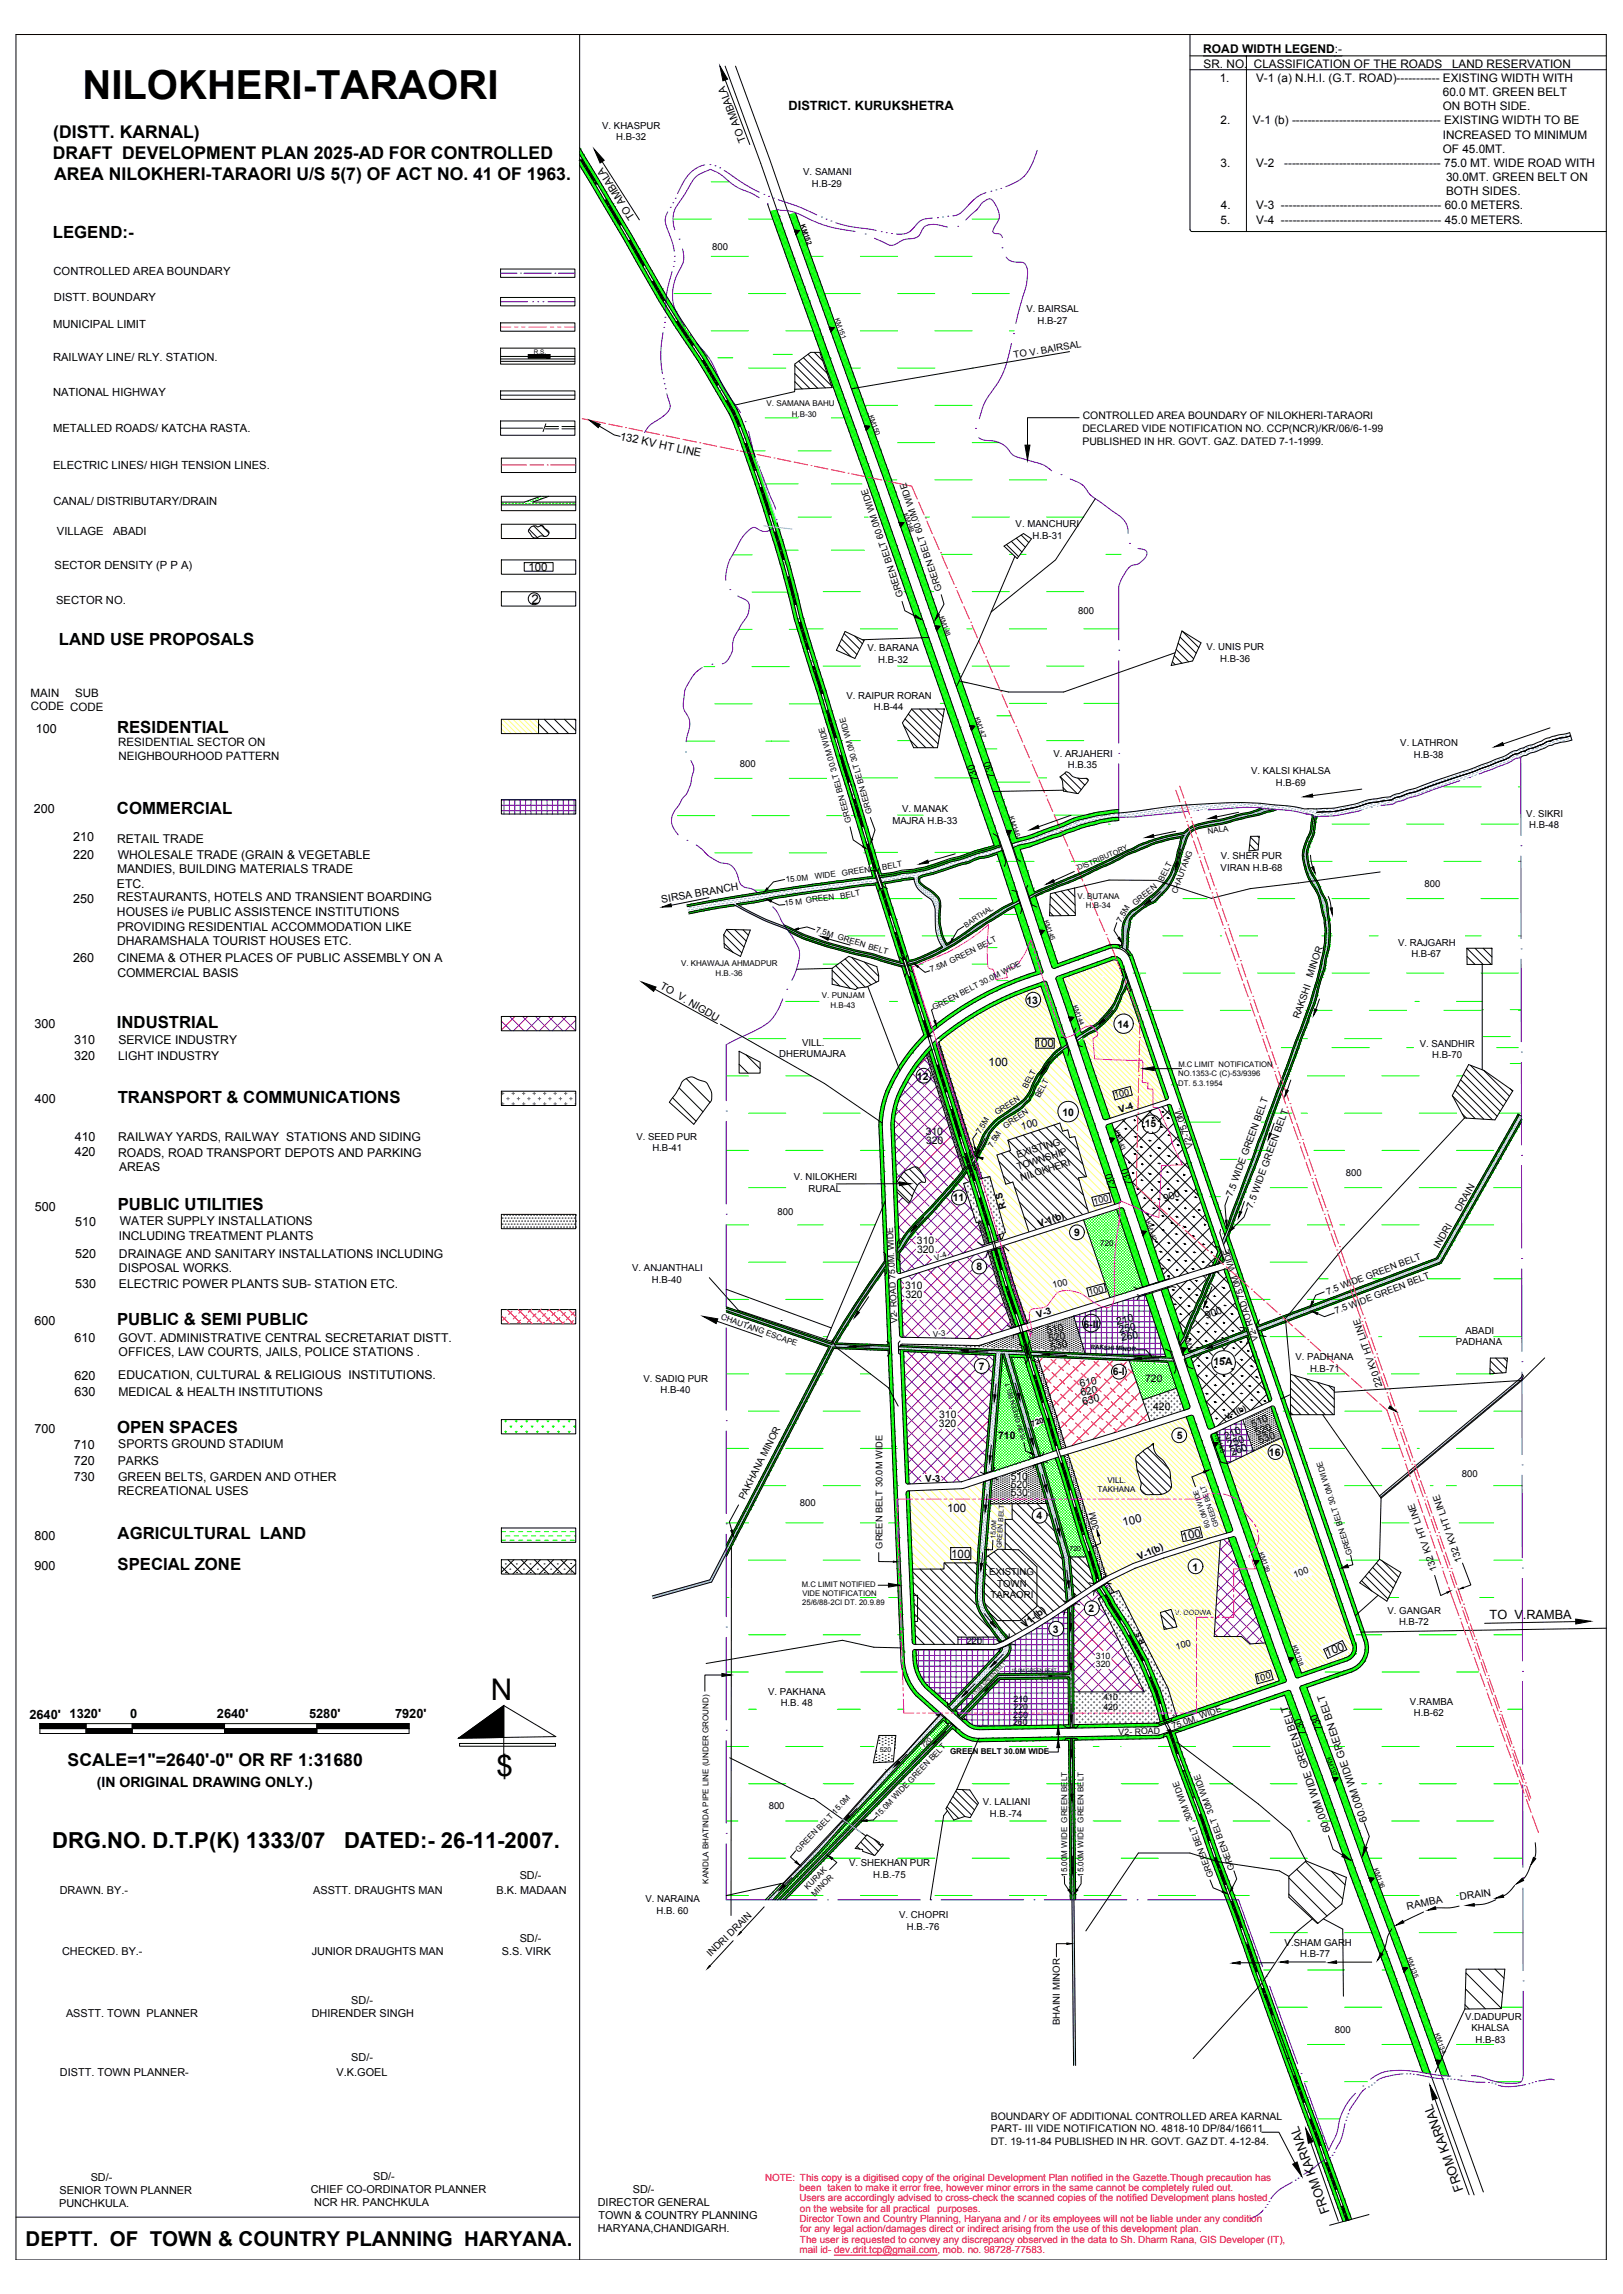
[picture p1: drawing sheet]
<svg xmlns="http://www.w3.org/2000/svg" width="841mm" height="1189mm" viewBox="0 0 841 1189" stroke-linecap="round" stroke-linejoin="round" font-family="sans-serif">
<defs><g id="words">
<text font-size="20.8" x="43" y="51">NILOKHERI-TARAORI</text>
<g font-size="15.5">
<text x="254" y="881">N</text>
<text x="257" y="920">$</text>
</g>
<g font-size="11.4">
<text x="27" y="958">DRG.NO. D.T.P(K) 1333/07</text>
<text x="178" y="958">DATED:- 26-11-2007.</text>
</g>
<text font-size="10.6" x="13" y="1164">DEPTT. OF TOWN &amp; COUNTRY PLANNING HARYANA.</text>
<g font-size="9.1">
<text x="28" y="71">(DISTT. KARNAL)</text>
<text x="27" y="82">DRAFT DEVELOPMENT PLAN 2025-AD FOR CONTROLLED</text>
<text x="28" y="93">AREA NILOKHERI-TARAORI U/S 5(7) OF ACT NO. 41 OF 1963.</text>
<text x="35" y="915">SCALE=1&quot;=2640'-0&quot; OR RF 1:31680</text>
</g>
<g font-size="8.7">
<text x="27" y="123">LEGEND:-</text>
<text x="30" y="334">LAND USE PROPOSALS</text>
<text x="61" y="380">RESIDENTIAL</text>
<text x="61" y="422">COMMERCIAL</text>
<text x="61" y="533">INDUSTRIAL</text>
<text x="61" y="572">TRANSPORT &amp; COMMUNICATIONS</text>
<text x="61" y="627">PUBLIC UTILITIES</text>
<text x="61" y="687">PUBLIC &amp; SEMI PUBLIC</text>
<text x="61" y="742">OPEN SPACES</text>
<text x="61" y="798">AGRICULTURAL LAND</text>
<text x="61" y="814">SPECIAL ZONE</text>
</g>
<text font-size="7.3" x="50" y="926">(IN ORIGINAL DRAWING ONLY.)</text>
<text font-size="6.9" x="275" y="313">2</text>
<g font-size="6.6">
<text x="409" y="57">DISTRICT. KURUKSHETRA</text>
<text x="772" y="839">TO V.RAMBA</text>
<text x="15" y="891">2640' 1320'</text>
<text x="68" y="891">0</text>
<text x="112" y="891">2640'</text>
<text x="160" y="891">5280'</text>
<text x="205" y="891">7920'</text>
<text x="758" y="1135" transform="rotate(-110 758 1135)">FROM KARNAL</text>
<text x="689" y="1146" transform="rotate(-110 689 1146)">FROM KARNAL</text>
</g>
<g font-size="6.5">
<text x="19" y="380">100</text>
<text x="18" y="421">200</text>
<text x="38" y="436">210</text>
<text x="38" y="445">220</text>
<text x="38" y="468">250</text>
<text x="38" y="499">260</text>
<text x="18" y="533">300</text>
<text x="38" y="541">310</text>
<text x="38" y="550">320</text>
<text x="18" y="572">400</text>
<text x="39" y="591">410</text>
<text x="39" y="599">420</text>
<text x="18" y="627">500</text>
<text x="39" y="635">510</text>
<text x="39" y="652">520</text>
<text x="39" y="667">530</text>
<text x="18" y="687">600</text>
<text x="39" y="696">610</text>
<text x="39" y="715">620</text>
<text x="39" y="724">630</text>
<text x="18" y="743">700</text>
<text x="38" y="751">710</text>
<text x="38" y="759">720</text>
<text x="38" y="768">730</text>
<text x="18" y="798">800</text>
<text x="18" y="814">900</text>
</g>
<g font-size="6.3">
<text x="61" y="437">RETAIL TRADE</text>
<text x="61" y="445">WHOLESALE TRADE (GRAIN &amp; VEGETABLE</text>
<text x="61" y="453">MANDIES, BUILDING MATERIALS TRADE</text>
<text x="61" y="460">ETC.</text>
<text x="61" y="467">RESTAURANTS, HOTELS AND TRANSIENT BOARDING</text>
<text x="61" y="475">HOUSES i/e PUBLIC ASSISTENCE INSTITUTIONS</text>
<text x="61" y="482">PROVIDING RESIDENTIAL ACCOMMODATION LIKE</text>
<text x="61" y="490">DHARAMSHALA TOURIST HOUSES ETC.</text>
<text x="61" y="499">CINEMA &amp; OTHER PLACES OF PUBLIC ASSEMBLY ON A</text>
<text x="61" y="506">COMMERCIAL BASIS</text>
<text x="61" y="541">SERVICE INDUSTRY</text>
<text x="61" y="550">LIGHT INDUSTRY</text>
<text x="61" y="591">RAILWAY YARDS, RAILWAY STATIONS AND SIDING</text>
<text x="61" y="600">ROADS, ROAD TRANSPORT DEPOTS AND PARKING</text>
<text x="62" y="607">AREAS</text>
<text x="62" y="635">WATER SUPPLY INSTALLATIONS</text>
<text x="62" y="643">INCLUDING TREATMENT PLANTS</text>
<text x="62" y="652">DRAINAGE AND SANITARY INSTALLATIONS INCLUDING</text>
<text x="62" y="659">DISPOSAL WORKS.</text>
<text x="62" y="668">ELECTRIC POWER PLANTS SUB- STATION ETC.</text>
<text x="61" y="695">GOVT. ADMINISTRATIVE CENTRAL SECRETARIAT DISTT.</text>
<text x="61" y="703">OFFICES, LAW COURTS, JAILS, POLICE STATIONS .</text>
<text x="61" y="715">EDUCATION, CULTURAL &amp; RELIGIOUS INSTITUTIONS.</text>
<text x="61" y="723">MEDICAL &amp; HEALTH INSTITUTIONS</text>
<text x="61" y="750">SPORTS GROUND STADIUM</text>
<text x="61" y="759">PARKS</text>
<text x="61" y="767">GREEN BELTS, GARDEN AND OTHER</text>
<text x="61" y="775">RECREATIONAL USES</text>
</g>
<text font-size="6.2" x="624" y="28">ROAD WIDTH LEGEND:-</text>
<g font-size="6.1">
<text x="624" y="35">SR. NO. CLASSIFICATION OF THE ROADS</text>
<text x="752" y="35">LAND RESERVATION</text>
<text x="632" y="42">1.</text>
<text x="651" y="42">V-1 (a) N.H.I. (G.T. ROAD)----------- EXISTING WIDTH WITH</text>
<text x="748" y="50">60.0 MT. GREEN BELT</text>
<text x="748" y="57">ON BOTH SIDE.</text>
<text x="633" y="65">2.</text>
<text x="649" y="65">V-1 (b) -------------------------------------- EXISTING WIDTH TO BE</text>
<text x="748" y="72">INCREASED TO MINIMUM</text>
<text x="748" y="79">OF 45.0MT.</text>
<text x="632" y="87">3.</text>
<text x="651" y="87">V-2</text>
<text x="665" y="87">---------------------------------------- 75.0 MT. WIDE ROAD WITH</text>
<text x="749" y="94">30.0MT. GREEN BELT ON</text>
<text x="749" y="101">BOTH SIDES.</text>
<text x="633" y="109">4.</text>
<text x="651" y="109">V-3 ----------------------------------------- 60.0 METERS.</text>
<text x="632" y="116">5.</text>
<text x="651" y="116">V-4 ----------------------------------------- 45.0 METERS.</text>
</g>
<g font-size="6">
<text x="274" y="296">100</text>
<text x="16" y="361">MAIN</text>
<text x="39" y="361">SUB</text>
<text x="16" y="368">CODE CODE</text>
<text x="61" y="387">RESIDENTIAL SECTOR ON</text>
<text x="61" y="394">NEIGHBOURHOOD PATTERN</text>
<text x="536" y="543">100</text>
<text x="512" y="553">100</text>
<text x="491" y="784">100</text>
<text x="582" y="791" transform="rotate(-13 582 791)">100</text>
<text x="613" y="799" transform="rotate(-13 613 799)">100</text>
<text x="493" y="807">100</text>
<text x="688" y="859" transform="rotate(-20 688 859)">100</text>
</g>
<g font-size="5.8">
<text x="28" y="142">CONTROLLED AREA BOUNDARY</text>
<text x="28" y="156">DISTT. BOUNDARY</text>
<text x="27" y="170">MUNICIPAL LIMIT</text>
<text x="27" y="187">RAILWAY LINE/ RLY. STATION.</text>
<text x="27" y="205">NATIONAL HIGHWAY</text>
<text x="27" y="224">METALLED ROADS/ KATCHA RASTA.</text>
<text x="321" y="228" transform="rotate(12 321 228)">132 KV HT LINE</text>
<text x="27" y="243">ELECTRIC LINES/ HIGH TENSION LINES.</text>
<text x="28" y="262">CANAL/ DISTRIBUTARY/DRAIN</text>
<text x="30" y="277">VILLAGE</text>
<text x="59" y="277">ABADI</text>
<text x="28" y="295">SECTOR DENSITY (P P A)</text>
<text x="29" y="313">SECTOR NO.</text>
</g>
<g font-size="5.6">
<text x="269" y="974">SD/-</text>
<text x="31" y="981">DRAWN. BY.-</text>
<text x="162" y="981">ASSTT. DRAUGHTS MAN</text>
<text x="257" y="981">B.K. MADAAN</text>
<text x="269" y="1007">SD/-</text>
<text x="32" y="1013">CHECKED. BY.-</text>
<text x="162" y="1013">JUNIOR DRAUGHTS MAN</text>
<text x="260" y="1013">S.S. VIRK</text>
<text x="182" y="1038">SD/-</text>
<text x="34" y="1045">ASSTT. TOWN PLANNER</text>
<text x="162" y="1045">DHIRENDER SINGH</text>
<text x="182" y="1068">SD/-</text>
<text x="31" y="1076">DISTT. TOWN PLANNER-</text>
<text x="174" y="1076">V.K.GOEL</text>
<text x="47" y="1130">SD/-</text>
<text x="193" y="1130">SD/-</text>
<text x="31" y="1137">SENIOR TOWN PLANNER</text>
<text x="161" y="1137">CHIEF CO-ORDINATOR PLANNER</text>
<text x="328" y="1136">SD/-</text>
<text x="31" y="1144">PUNCHKULA.</text>
<text x="163" y="1143">NCR HR. PANCHKULA</text>
<text x="310" y="1143">DIRECTOR GENERAL</text>
<text x="310" y="1150">TOWN &amp; COUNTRY PLANNING</text>
<text x="310" y="1157">HARYANA,CHANDIGARH.</text>
</g>
<g font-size="5.4">
<text x="387" y="73" transform="rotate(-111 387 73)">TO AMBALA</text>
<text x="329" y="112" transform="rotate(-123 329 112)">TO AMBALA</text>
<text x="561" y="217">CONTROLLED AREA BOUNDARY OF NILOKHERI-TARAORI</text>
<text x="561" y="224">DECLARED VIDE NOTIFICATION NO. CCP(NCR)/KR/06/6-1-99</text>
<text x="561" y="230">PUBLISHED IN HR. GOVT. GAZ. DATED 7-1-1999.</text>
<text x="343" y="468" transform="rotate(-10 343 468)">SIRSA BRANCH</text>
<text x="342" y="512" transform="rotate(30 342 512)">TO V. NIGDU</text>
<text x="532" y="520">13</text>
<text x="579" y="533">14</text>
<text x="475" y="560">12</text>
<text x="551" y="578">10</text>
<text x="593" y="584">15</text>
<text x="480" y="588">310</text>
<text x="480" y="593">320</text>
<text x="494" y="623">11</text>
<text x="604" y="623" transform="rotate(-20 604 623)">900</text>
<text x="557" y="640">9</text>
<text x="475" y="645">310</text>
<text x="475" y="649">320</text>
<text x="506" y="658">8</text>
<text x="469" y="668">310</text>
<text x="469" y="673">320</text>
<text x="625" y="684" transform="rotate(-20 625 684)">900</text>
<text x="561" y="688">6-II</text>
<text x="579" y="687" transform="rotate(-12 579 687)">210</text>
<text x="543" y="691" transform="rotate(-12 543 691)">510</text>
<text x="544" y="696" transform="rotate(-12 544 696)">520</text>
<text x="580" y="691" transform="rotate(-12 580 691)">250</text>
<text x="581" y="695" transform="rotate(-12 581 695)">260</text>
<text x="545" y="700" transform="rotate(-12 545 700)">530</text>
<text x="629" y="707">15A</text>
<text x="507" y="710">7</text>
<text x="577" y="713">6-I</text>
<text x="560" y="719" transform="rotate(-12 560 719)">610</text>
<text x="593" y="716">720</text>
<text x="560" y="723" transform="rotate(-12 560 723)">620</text>
<text x="561" y="728" transform="rotate(-12 561 728)">630</text>
<text x="598" y="731">420</text>
<text x="487" y="735">310</text>
<text x="487" y="740">320</text>
<text x="649" y="740" transform="rotate(-22 649 740)">510</text>
<text x="517" y="746">710</text>
<text x="610" y="746">5</text>
<text x="635" y="746" transform="rotate(-22 635 746)">210</text>
<text x="651" y="744" transform="rotate(-22 651 744)">520</text>
<text x="653" y="748" transform="rotate(-22 653 748)">530</text>
<text x="637" y="750" transform="rotate(-22 637 750)">250</text>
<text x="638" y="755" transform="rotate(-22 638 755)">260</text>
<text x="658" y="755">16</text>
<text x="524" y="767">510</text>
<text x="524" y="771">520</text>
<text x="524" y="775">530</text>
<text x="537" y="787">4</text>
<text x="618" y="814">1</text>
<text x="564" y="835">2</text>
<text x="546" y="846">3</text>
<text x="677" y="898" transform="rotate(-113 677 898)">730</text>
<text x="686" y="896" transform="rotate(-113 686 896)">730</text>
<text x="709" y="944" transform="rotate(-109 709 944)">60.00M WIDE GREEN BELT</text>
<text x="690" y="949" transform="rotate(-109 690 949)">60.00M WIDE GREEN BELT</text>
<text x="513" y="1099">BOUNDARY OF ADDITIONAL CONTROLLED AREA KARNAL</text>
<text x="513" y="1105">PART- III VIDE NOTIFICATION NO. 4818-10 DP/84/16611</text>
<text x="513" y="1112">DT. 19-11-84 PUBLISHED IN HR. GOVT. GAZ DT. 4-12-84.</text>
</g>
<g font-size="5.3">
<text x="507" y="404" transform="rotate(-108 507 404)">730</text>
<text x="516" y="402" transform="rotate(-108 516 402)">730</text>
<text x="530" y="585" transform="rotate(-12 530 585)">100</text>
<text x="579" y="616" transform="rotate(-109 579 616)">730</text>
<text x="587" y="614" transform="rotate(-108 587 614)">730</text>
<text x="729" y="990" transform="rotate(-12 729 990)">RAMBA</text>
<text x="757" y="985" transform="rotate(-8 757 985)">DRAIN</text>
</g>
<g font-size="5.1" fill="#f00">
<text x="396" y="1130">NOTE: This copy is a digitised copy of the original Development Plan notified in the Gazette.Though precaution has</text>
<text x="414" y="1136">been taken to make it error free, however minor errors in the same cannot be completely ruled out.</text>
<text x="414" y="1141">Users are accordingly advised to cross-check the scanned copies of the notified Development plans hosted</text>
<text x="414" y="1152">Director Town and Country Planning, Haryana and / or its employees will not be liable under any condition</text>
<text x="414" y="1146">on the website for all practical</text>
<text x="486" y="1146">purposes.</text>
<text x="415" y="1157">for any legal action/damages direct or indirect arising from the use of this development plan.</text>
<text x="415" y="1162">The user is requested to convey any discrepancy observed in the data to Sh. Dharm Rana, GIS Developer (IT),</text>
<text x="414" y="1168">mail id- dev.drit.tcp@gmail.com, mob. no. 98728-77583.</text>
</g>
<g font-size="5">
<text x="312" y="67">V. KHASPUR</text>
<text x="319" y="73">H.B-32</text>
<text x="416" y="91">V. SAMANI</text>
<text x="421" y="97">H.B-29</text>
<text x="369" y="129">800</text>
<text x="532" y="162">V. BAIRSAL</text>
<text x="538" y="168">H.B-27</text>
<text x="526" y="186" transform="rotate(-9 526 186)">TO V. BAIRSAL</text>
<text x="526" y="273">V. MANCHURI</text>
<text x="535" y="279">H.B-31</text>
<text x="559" y="318">800</text>
<text x="450" y="337">V. BARANA</text>
<text x="625" y="337">V. UNIS PUR</text>
<text x="455" y="343">H.B-32</text>
<text x="632" y="343">H.B-36</text>
<text x="439" y="362">V. RAIPUR RORAN</text>
<text x="453" y="368">H.B-44</text>
<text x="726" y="387">V. LATHRON</text>
<text x="546" y="392">V. ARJAHERI</text>
<text x="733" y="393">H.B-38</text>
<text x="383" y="397">800</text>
<text x="553" y="398">H.B.35</text>
<text x="648" y="401">V. KALSI KHALSA</text>
<text x="661" y="407">H.B-69</text>
<text x="468" y="421">V. MANAK</text>
<text x="791" y="423">V. SIKRI</text>
<text x="462" y="427">MAJRA H.B-33</text>
<text x="792" y="429">H.B-48</text>
<text x="633" y="445">V. SHER PUR</text>
<text x="633" y="451">VIRAN H.B-68</text>
<text x="738" y="460">800</text>
<text x="724" y="490">V. RAJGARH</text>
<text x="731" y="496">H.B-67</text>
<text x="680" y="507" transform="rotate(-71 680 507)">MINOR</text>
<text x="673" y="528" transform="rotate(-71 673 528)">RAKSHI</text>
<text x="416" y="542">VILL.</text>
<text x="736" y="542">V. SANDHIR</text>
<text x="404" y="548">DHERUMAJRA</text>
<text x="742" y="548">H.B-70</text>
<text x="580" y="577" transform="rotate(-17 580 577)">V-4</text>
<text x="330" y="591">V. SEED PUR</text>
<text x="338" y="597">H.B-41</text>
<text x="527" y="600" transform="rotate(-17 527 600)">EXISTING</text>
<text x="411" y="612">V. NILOKHERI</text>
<text x="528" y="606" transform="rotate(-17 528 606)">TOWNSHIP</text>
<text x="529" y="612" transform="rotate(-17 529 612)">NILOKHERI</text>
<text x="697" y="609">800</text>
<text x="419" y="618">RURAL</text>
<text x="639" y="620" transform="rotate(-70 639 620)">7.5 WIDE GREEN BELT</text>
<text x="403" y="630">800</text>
<text x="522" y="626" transform="rotate(-108 522 626)">R.S</text>
<text x="649" y="626" transform="rotate(-70 649 626)">7.5 WIDE GREEN BELT</text>
<text x="757" y="628" transform="rotate(-60 757 628)">DRAIN</text>
<text x="538" y="636" transform="rotate(-18 538 636)">V-1(b)</text>
<text x="746" y="647" transform="rotate(-60 746 647)">INDRI</text>
<text x="328" y="659">V. ANJANTHALI</text>
<text x="338" y="665">H.B-40</text>
<text x="538" y="683" transform="rotate(-16 538 683)">V-3</text>
<text x="759" y="691">ABADI</text>
<text x="754" y="697">PADHANA</text>
<text x="671" y="705">V. PADHANA</text>
<text x="679" y="711">H.B-71</text>
<text x="333" y="716">V. SADIQ PUR</text>
<text x="716" y="718" transform="rotate(-109 716 718)">220 KV HT LINE</text>
<text x="342" y="722">H.B-40</text>
<text x="757" y="765">800</text>
<text x="480" y="768" transform="rotate(-3 480 768)">V-3</text>
<text x="386" y="778" transform="rotate(-63 386 778)">PAKHANA MINOR</text>
<text x="415" y="780">800</text>
<text x="590" y="809" transform="rotate(-24 590 809)">V-1(b)</text>
<text x="758" y="809" transform="rotate(-109 758 809)">132 KV HT LINE</text>
<text x="745" y="814" transform="rotate(-109 745 814)">132 KV HT LINE</text>
<text x="513" y="816">EXISTING</text>
<text x="517" y="822">TOWN</text>
<text x="513" y="828">TARAORI</text>
<text x="719" y="836">V. GANGAR</text>
<text x="531" y="844" transform="rotate(-37 531 844)">V1-(b)</text>
<text x="725" y="842">H.B-72</text>
<text x="398" y="878">V. PAKHANA</text>
<text x="405" y="884">H.B. 48</text>
<text x="731" y="883">V.RAMBA</text>
<text x="733" y="889">H.B-62</text>
<text x="509" y="936">V. LALIANI</text>
<text x="398" y="938">800</text>
<text x="513" y="942">H.B.-74</text>
<text x="440" y="967">V. SHEKHAN PUR</text>
<text x="452" y="973">H.B.-75</text>
<text x="334" y="986">V. NARAINA</text>
<text x="340" y="992">H.B. 60</text>
<text x="466" y="994">V. CHOPRI</text>
<text x="470" y="1000">H.B.-76</text>
<text x="666" y="1008">V.SHAM GARH</text>
<text x="368" y="1014" transform="rotate(-45 368 1014)">INDRI DRAIN</text>
<text x="674" y="1014">H.B-77</text>
<text x="549" y="1049" transform="rotate(-90 549 1049)">BHAINI MINOR</text>
<text x="759" y="1047">V.DADUPUR</text>
<text x="692" y="1054">800</text>
<text x="762" y="1053">KHALSA</text>
<text x="765" y="1059">H.B-83</text>
</g>
<g font-size="4.8">
<text x="488" y="306" transform="rotate(-109 488 306)">GREEN BELT 60.0M WIDE</text>
<text x="468" y="309" transform="rotate(-109 468 309)">GREEN BELT 60.0M WIDE</text>
<text x="578" y="569" transform="rotate(-12 578 569)">100</text>
<text x="567" y="624" transform="rotate(-12 567 624)">100</text>
<text x="546" y="668" transform="rotate(-12 546 668)">100</text>
<text x="564" y="671" transform="rotate(-12 564 671)">100</text>
<text x="688" y="671" transform="rotate(-21 688 671)">7.5 WIDE GREEN BELT</text>
<text x="692" y="681" transform="rotate(-21 692 681)">7.5 WIDE GREEN BELT</text>
<text x="570" y="792" transform="rotate(-103 570 792)">30M</text>
<text x="457" y="803" transform="rotate(-90 457 803)">GREEN BELT 30.0M WIDE</text>
<text x="671" y="818" transform="rotate(-19 671 818)">100</text>
<text x="501" y="852">220</text>
<text x="610" y="855" transform="rotate(-13 610 855)">100</text>
<text x="651" y="872" transform="rotate(-13 651 872)">100</text>
</g>
<text font-size="4.7" x="618" y="594" transform="rotate(-109 618 594)">V2-75.0M.</text>
<g font-size="4.6">
<text x="465" y="686" transform="rotate(-93 465 686)">V2- ROAD 75.0M. WIDE</text>
<text x="652" y="694" transform="rotate(-108 652 694)">V2- ROAD 75.0M. WIDE</text>
<text x="568" y="860">310</text>
<text x="568" y="864">320</text>
<text x="572" y="881">410</text>
<text x="525" y="886">220</text>
<text x="525" y="882">210</text>
<text x="572" y="886">420</text>
<text x="525" y="894">260</text>
<text x="525" y="890">250</text>
<text x="580" y="899" transform="rotate(-1 580 899)">V2- ROAD</text>
<text x="608" y="896" transform="rotate(-20 608 896)">75.0M. WIDE</text>
</g>
<g font-size="4.5">
<text x="640" y="968" transform="rotate(-111 640 968)">GREEN BELT 30M WIDE</text>
<text x="629" y="972" transform="rotate(-111 629 972)">GREEN BELT 30M WIDE</text>
</g>
<g font-size="4.2">
<text x="397" y="211">V. SAMANA BAHU</text>
<text x="410" y="216">H.B-30</text>
<text x="452" y="421" transform="rotate(-106 452 421)">GREEN BELT 30.0M WIDE</text>
<text x="441" y="426" transform="rotate(-106 441 426)">GREEN BELT 30.0M WIDE</text>
<text x="626" y="432" transform="rotate(-8 626 432)">NALA</text>
<text x="422" y="456" transform="rotate(-7 422 456)">WIDE</text>
<text x="436" y="454" transform="rotate(-8 436 454)">GREEN</text>
<text x="457" y="451" transform="rotate(-8 457 451)">BELT</text>
<text x="407" y="457" transform="rotate(-7 407 457)">15.0M</text>
<text x="603" y="457" transform="rotate(-63 603 457)">BELT</text>
<text x="436" y="466" transform="rotate(-10 436 466)">BELT</text>
<text x="558" y="466">V. BUTANA</text>
<text x="610" y="463" transform="rotate(-69 610 463)">CHAUTANG</text>
<text x="407" y="470" transform="rotate(-7 407 470)">15 M GREEN</text>
<text x="563" y="471">H.B-34</text>
<text x="588" y="469" transform="rotate(-38 588 469)">GREEN</text>
<text x="581" y="478" transform="rotate(-60 581 478)">7.5M</text>
<text x="423" y="483" transform="rotate(16 423 483)">7.5M GREEN BELT</text>
<text x="353" y="501">V. KHAWAJA AHMADPUR</text>
<text x="482" y="504" transform="rotate(-20 482 504)">7.5M</text>
<text x="493" y="500" transform="rotate(-27 493 500)">GREEN BELT</text>
<text x="371" y="506">H.B.-36</text>
<text x="426" y="517">V. PUNJAM</text>
<text x="430" y="522">H.B-43</text>
<text x="484" y="524" transform="rotate(-27 484 524)">GREEN BELT 30.0M WIDE</text>
<text x="532" y="564" transform="rotate(-62 532 564)">BELT</text>
<text x="539" y="569" transform="rotate(-62 539 569)">BELT</text>
<text x="517" y="578" transform="rotate(-34 517 578)">GREEN</text>
<text x="508" y="588" transform="rotate(-60 508 588)">7.5M</text>
<text x="521" y="585" transform="rotate(-34 521 585)">GREEN</text>
<text x="514" y="595" transform="rotate(-60 514 595)">7.5M</text>
<text x="570" y="646">720</text>
<text x="485" y="653" transform="rotate(-18 485 653)">V-4</text>
<text x="373" y="684" transform="rotate(20 373 684)">CHAUTANG ESCAPE</text>
<text x="484" y="693" transform="rotate(-3 484 693)">V-3</text>
<text x="636" y="736" transform="rotate(-27 636 736)">V-1(b)</text>
<text x="535" y="740" transform="rotate(-22 535 740)">720</text>
<text x="569" y="773">TAKHANA</text>
<text x="574" y="768">VILL.</text>
<text x="701" y="806" transform="rotate(-108 701 806)">GREEN BELT 30.0M WIDE</text>
<text x="492" y="909">GREEN BELT 30.0M WIDE</text>
<text x="455" y="942" transform="rotate(-46 455 942)">15.0M WIDE GREEN BELT</text>
<text x="414" y="960" transform="rotate(-46 414 960)">GREEN BELT 15.0M</text>
<text x="367" y="976" transform="rotate(-90 367 976)">KANDLA BHATINDA PIPE LINE (UNDER GROUND)</text>
<text x="553" y="973" transform="rotate(-90 553 973)">15.00M WIDE GREEN BELT</text>
<text x="561" y="973" transform="rotate(-90 561 973)">15.00M WIDE GREEN BELT</text>
<text x="419" y="980" transform="rotate(-45 419 980)">KURAK</text>
<text x="422" y="983" transform="rotate(-45 422 983)">MINOR</text>
</g>
<g font-size="4">
<text x="611" y="558">NO.1353-C (C)-53/9396</text>
<text x="611" y="553">M.C LIMIT NOTIFICATION</text>
<text x="611" y="563">DT. 5.3.1954</text>
<text x="416" y="822">M.C LIMIT NOTIFIED</text>
<text x="416" y="827">VIDE NOTIFICATION</text>
<text x="416" y="832">25/6/88-2CI DT. 20.9.89</text>
</g>
<text font-size="3.9" x="593" y="852" transform="rotate(-115 593 852)">R.S</text>
<g font-size="3.7">
<text x="559" y="451" transform="rotate(-23 559 451)">DISTRIBUTORY</text>
<text x="501" y="481" transform="rotate(-33 501 481)">BARTHAL</text>
<text x="609" y="837">V. DODWA</text>
</g>
<g font-size="3.6">
<text x="627" y="791" transform="rotate(-109 627 791)">60.0M WIDE</text>
<text x="632" y="791" transform="rotate(-109 632 791)">GREEN BELT</text>
<text x="554" y="804">720</text>
<text x="456" y="908">520</text>
<text x="479" y="906" transform="rotate(-44 479 906)">720</text>
</g>
<g font-size="3.5">
<text x="415" y="117" transform="rotate(70 415 117)">KM152</text>
<text x="433" y="165" transform="rotate(70 433 165)">KM151</text>
<text x="450" y="216" transform="rotate(70 450 216)">KM150</text>
<text x="487" y="320" transform="rotate(70 487 320)">KM148</text>
<text x="505" y="372" transform="rotate(70 505 372)">KM147</text>
<text x="523" y="424" transform="rotate(70 523 424)">KM146</text>
<text x="541" y="477" transform="rotate(70 541 477)">KM145</text>
<text x="556" y="521" transform="rotate(70 556 521)">KM144</text>
<text x="577" y="586" transform="rotate(70 577 586)">KM143</text>
<text x="594" y="633" transform="rotate(70 594 633)">KM142</text>
<text x="614" y="693" transform="rotate(70 614 693)">KM141</text>
<text x="629" y="743" transform="rotate(70 629 743)">KM140</text>
<text x="516" y="798" transform="rotate(-86 516 798)">15.0M</text>
<text x="519" y="802" transform="rotate(-86 519 802)">GREEN BELT</text>
<text x="652" y="805" transform="rotate(70 652 805)">KM139</text>
<text x="670" y="853" transform="rotate(70 670 853)">KM138</text>
<text x="712" y="968" transform="rotate(70 712 968)">KM136</text>
<text x="729" y="1015" transform="rotate(70 729 1015)">KM135</text>
<text x="744" y="1054" transform="rotate(70 744 1054)">KM134</text>
</g>
<g font-size="3.3">
<text x="277" y="183">R.S.</text>
<text x="468" y="266" transform="rotate(70 468 266)">KM149</text>
<text x="532" y="747" transform="rotate(-106 532 747)">15.0M GREEN BELT</text>
<text x="687" y="911" transform="rotate(70 687 911)">KM137</text>
</g>
<text font-size="3.2" x="565" y="699" transform="rotate(3 565 699)">RAKSHI MINOR</text>
<g font-size="2.5">
<text x="524" y="866">15.0M GREEN BELT</text>
<text x="505" y="879" transform="rotate(-45 505 879)">15.0M GREEN BELT</text>
</g>
</g></defs>
<!-- layer: ROAD -->
<g fill="#000" stroke="#000" stroke-width=".52">
<path d="M301 83h1zM307 94h2v1zM314 104h1zM319 114h2l1 2zM326 125l1-1v1zM332 135h1l1 2zM338 146h1zM343 155l2 1zM351 167v-1l1 1zM357 177h1l1 2zM364 187h1zM371 199v1z"/>
<path d="M371 199h1l-1 1zM376 208l1-1v1zM382 218h1l1 3zM386 230h1zM389 238h1l2 5zM394 253h1zM397 262h1l1 4zM401 276h1zM403 283h2l1 7zM408 299h1zM410 308h2l1 5zM414 323h1z"/>
<path d="M418 335h1v1zM421 346h1zM425 359h1zM428 369h1zM432 382h1zM436 394h1l3 11zM435 392h1zM442 415h1zM445 423h1l1 5zM449 438h1zM453 450h1v1zM456 461h1z"/>
<path d="M457 464h2l3 10zM464 484h1l4 13zM464 484h1zM472 509h1l3 11zM471 507h1zM478 529h1zM481 536l1 1zM485 552h2l4 14zM485 552h2zM493 577h2l3 12zM493 575h1zM500 598h1z"/>
<path d="M504 610h1v1zM507 621h1zM511 632h1l1 3zM515 647h1zM517 652h1l1 6zM521 667h1zM526 680v1zM526 680h1zM529 691h1l4 12zM529 691h1zM535 713h2zM538 720h1l2 6z"/>
<path d="M543 736h1zM545 744h1l2 5zM550 759h1zM551 764h2l2 8zM624 762h2l-2 1zM557 781h1zM558 787h1l3 8zM564 804h1zM568 816h1v2zM572 827h2zM579 838h1l1 1zM585 848h1z"/>
<path d="M587 852h1l5 8zM595 869h2zM599 880h2l1 3zM602 890h2v1zM602 889h1zM605 897h2l4 12zM605 897h2zM613 918h1zM614 921h1l4 10zM621 940h2zM623 944h1l3 10zM629 963h1z"/>
<path d="M632 970h1l2 6zM638 986h1zM641 994h1l2 5zM646 1008h1zM650 1020h1l1 1zM654 1031h1zM656 1035h1l3 9zM662 1053h1l5 14zM662 1053h1zM670 1076h1l5 13zM670 1076h1zM679 1099h1z"/>
<path d="M682 1108h1l2 4zM687 1121h1zM691 1132h1l1 2zM696 1145h1l2 6zM695 1144h1z"/>
<path d="M301 83h1zM301 83h1z"/>
<path d="M301 83l2 1-1-1zM301 83l2 1h-2z"/>
<path d="M301 84l7 9-5-9zM301 84l7 9h-1z"/>
<path d="M307 94l1 1h1zM308 95h1l-1 1z"/>
<path d="M307 93l2 1-1-1zM307 93l2 1h-2z"/>
<path d="M314 104h1zM313 104h2z"/>
<path d="M313 104h2zM313 104h2z"/>
<path d="M314 104l6 10-5-10zM314 104l6 10h-1z"/>
<path d="M319 114l2 2h1zM321 116h1l-1 1z"/>
<path d="M319 114h2h-1zM319 114h2h-2z"/>
<path d="M412 119h2zM412 119v3l2-3z"/>
<path d="M326 125l7 10-6-10zM326 125l7 10h-2z"/>
<path d="M332 135l1 2h1zM333 137h1l-1 1z"/>
<path d="M331 135h2zM331 135h2h-1z"/>
<path d="M338 146l6 9-5-9zM338 146l6 9h-1z"/>
<path d="M343 155l2 1zM343 156h2h-1z"/>
<path d="M343 155h1zM343 155h1h-1z"/>
<path d="M351 167h1zM350 167h2z"/>
<path d="M350 167h2zM350 167h2z"/>
<path d="M351 167l7 9-6-9zM351 167l7 9h-1z"/>
<path d="M357 177l1 2h1zM358 179h1h-1z"/>
<path d="M357 176l1 1v-1zM357 176l1 1h-1z"/>
<path d="M430 170h2zM430 170l1 2 1-2z"/>
<path d="M274 184l11 2v-2zM274 184l11 2h-11z"/>
<path d="M364 187l4 4-3-4zM364 187l4 4h-2z"/>
<path d="M366 191l2 1v-1zM366 191l2 1h-1z"/>
<path d="M367 192l5 7-4-7zM367 192l5 7h-1z"/>
<path d="M371 199h1zM371 199h1z"/>
<path d="M376 208l4 5-3-5zM376 208l4 5h-1z"/>
<path d="M379 213l2 1-1-1zM379 213l2 1z"/>
<path d="M379 214l4 4-2-4zM379 214l4 4h-2z"/>
<path d="M382 218v3h2zM382 221h2z"/>
<path d="M381 218h2zM381 218h2z"/>
<path d="M386 230l3 5-2-5zM386 230l3 5h-2zM387 235h2zM387 235h2z"/>
<path d="M389 238l2 5h1zM391 243h1z"/>
<path d="M388 235l2 3-1-3zM388 235l2 3h-1z"/>
<path d="M389 238h1zM389 238h1z"/>
<path d="M448 221h3zM448 221l1 2 2-2z"/>
<path d="M394 253l4 8-3-8zM394 253l4 8h-1z"/>
<path d="M397 262l1 4h1zM398 266h1z"/>
<path d="M397 261l1 1zM397 261l1 1z"/>
<path d="M401 276l4 7-3-7zM401 276l4 7h-2z"/>
<path d="M466 271h2zM466 271l1 2 1-2z"/>
<path d="M403 283l2 7h1zM405 290h1z"/>
<path d="M403 283h2zM403 283h2z"/>
<path d="M408 299l3 9-2-9zM408 299l3 9h-1z"/>
<path d="M410 308l1 5h2zM411 313h2z"/>
<path d="M410 308h2zM410 308h2z"/>
<path d="M414 323l5 12-4-12zM414 323l5 12h-1z"/>
<path d="M418 335v1h1zM418 336h1z"/>
<path d="M418 335h1zM418 335h1z"/>
<path d="M485 324l2 1zM485 325v2l2-2z"/>
<path d="M421 346l2 1-1-1zM421 346l2 1h-1z"/>
<path d="M422 347l1 1zM422 347l1 1z"/>
<path d="M422 348l4 10-3-10zM422 348l4 10h-1z"/>
<path d="M425 359h1zM425 359h1z"/>
<path d="M425 358l1 1zM425 358l1 1z"/>
<path d="M428 369l2 3-1-3zM428 369l2 3h-1z"/>
<path d="M429 372l2 1zM429 372l2 1z"/>
<path d="M429 373l4 9-2-9zM429 373l4 9h-1z"/>
<path d="M503 376h2zM503 376v3l2-3z"/>
<path d="M432 382h1zM432 382h1z"/>
<path d="M432 382h1zM432 382h1z"/>
<path d="M436 394l3 11h1zM439 405h1z"/>
<path d="M435 392l2 2-1-2zM435 392l2 2h-1z"/>
<path d="M436 394h1zM436 394h1z"/>
<path d="M442 415l4 8-3-8zM442 415l4 8h-1z"/>
<path d="M445 423l1 5h1zM446 428h1z"/>
<path d="M445 423h1zM445 423h1z"/>
<path d="M449 438l5 12-4-12zM449 438l5 12h-1z"/>
<path d="M521 430l3 1zM522 431v2l2-2z"/>
<path d="M453 450v1h1zM453 451h1z"/>
<path d="M453 450h1zM453 450h1z"/>
<path d="M457 464l4 10h1zM461 474h1z"/>
<path d="M456 461l2 2-1-2zM456 461l2 2h-1z"/>
<path d="M457 463l2 1zM457 463l2 1z"/>
<path d="M464 484l4 13h1zM468 497h1z"/>
<path d="M539 482h2zM539 482v2l2-2z"/>
<path d="M472 509l3 11h1zM475 520h1z"/>
<path d="M471 507l2 2-1-2zM471 507l2 2h-1z"/>
<path d="M472 509h1zM472 509h1z"/>
<path d="M478 529l4 7-3-7zM478 529l4 7h-2z"/>
<path d="M481 536l1 1zM481 537h1l-1 1z"/>
<path d="M480 536h2zM480 536h2z"/>
<path d="M554 527h2zM554 527l1 2 1-2z"/>
<path d="M485 552l5 14h1zM490 566h1z"/>
<path d="M493 577l4 12h1zM497 589h1z"/>
<path d="M493 575l1 2v-2zM493 575l1 2h-1z"/>
<path d="M493 577h2zM493 577h2z"/>
<path d="M500 598l5 12-4-12zM500 598l5 12h-1z"/>
<path d="M575 590h2zM575 590l1 2 1-2z"/>
<path d="M504 610v1h1zM504 611h1z"/>
<path d="M504 610h1zM504 610h1z"/>
<path d="M507 621l5 11-4-11zM507 621l5 11h-1z"/>
<path d="M511 632v3h2zM511 635h2z"/>
<path d="M511 632h1zM511 632h1z"/>
<path d="M591 638h3zM592 638v2l2-2z"/>
<path d="M515 647l3 5-2-5zM515 647l3 5h-2z"/>
<path d="M517 652l1 6h1zM518 658h1z"/>
<path d="M516 652h2zM516 652h2z"/>
<path d="M521 667l2 2-1-2zM521 667l2 2h-1z"/>
<path d="M522 669l1 1zM522 669l1 1z"/>
<path d="M522 670l5 10-4-10zM522 670l5 10h-1z"/>
<path d="M526 680h1zM526 680h1z"/>
<path d="M529 691l4 12h1zM533 703h1z"/>
<path d="M612 699h3zM612 699l1 2 2-2z"/>
<path d="M535 713l4 6-2-6zM535 713l4 6h-1z"/>
<path d="M538 720l2 6h1zM540 726h1z"/>
<path d="M538 719l1 1zM538 719l1 1z"/>
<path d="M543 736h1zM543 736h1z"/>
<path d="M543 736h1zM543 736h1z"/>
<path d="M543 736l3 7-2-7zM543 736l3 7h-1z"/>
<path d="M545 744l2 5h1zM547 749h1z"/>
<path d="M545 743l1 1zM545 743l1 1z"/>
<path d="M550 759l2 4-1-4zM550 759l2 4h-1z"/>
<path d="M629 748h2zM629 748v2l2-2z"/>
<path d="M551 764l3 8h1zM554 772h1z"/>
<path d="M551 763l2 1zM551 763l2 1z"/>
<path d="M557 781l2 5-1-5zM557 781l2 5h-1z"/>
<path d="M558 787l3 8h1zM561 795h1z"/>
<path d="M558 786l1 1zM558 786l1 1z"/>
<path d="M564 804l1 1v-1zM564 804l1 1h-1z"/>
<path d="M564 805l2 1zM564 805l2 1z"/>
<path d="M564 806l3 5-1-5zM564 806l3 5h-1z"/>
<path d="M566 811h1zM566 811h1z"/>
<path d="M566 811l3 5-2-5zM566 811l3 5h-1z"/>
<path d="M568 816v2h1zM568 818h1z"/>
<path d="M568 816h1zM568 816h1z"/>
<path d="M650 809h2zM650 809l1 2 1-2z"/>
<path d="M572 827l3 2-1-2zM572 827l3 2h-1z"/>
<path d="M574 829l1 1v-1zM574 829l1 1z"/>
<path d="M574 830l2 1-1-1zM574 830l2 1h-1z"/>
<path d="M575 831l1 1v-1zM575 831l1 1h-1z"/>
<path d="M575 832l5 5-4-5zM575 832l5 5h-2z"/>
<path d="M579 838l1 1h1zM580 839h1l-1 1z"/>
<path d="M578 837l2 1v-1zM578 837l2 1h-1z"/>
<path d="M585 848l3 4-2-4zM585 848l3 4h-1z"/>
<path d="M587 852l4 8h2zM591 860h2z"/>
<path d="M587 852h1zM587 852h1h-1z"/>
<path d="M668 859h2zM668 859v3l2-3z"/>
<path d="M595 869l3 5-1-5zM595 869l3 5h-1z"/>
<path d="M597 874h2zM597 874h2z"/>
<path d="M597 874l3 2-1-2zM597 874l3 2h-2z"/>
<path d="M599 880l1 3h2zM600 883h2z"/>
<path d="M598 876l2 1zM598 876l2 1z"/>
<path d="M598 877l3 2-1-2zM598 877l3 2h-2z"/>
<path d="M599 879l2 1zM599 879l2 1z"/>
<path d="M21 893l24 3v-3zM21 893l24 3h-24z"/>
<path d="M45 896l24 2v-2zM45 896l24 2h-24z"/>
<path d="M69 893l47 3v-3zM69 893l47 3h-47z"/>
<path d="M116 896l48 2v-2zM116 896l48 2h-48z"/>
<path d="M164 893l48 3v-3zM164 893l48 3h-48z"/>
<path d="M238 900l23-16v16zM238 901l23-1z"/>
<path d="M602 890l1 1h1zM603 891h1z"/>
<path d="M602 889l1 1zM602 889l1 1z"/>
<path d="M602 890h2zM602 890h2z"/>
<path d="M605 897l4 12h2zM609 909h2z"/>
<path d="M613 918l2 3-1-3zM613 918l2 3h-1z"/>
<path d="M614 921l4 10h1zM618 931h1z"/>
<path d="M614 921h1zM614 921h1z"/>
<path d="M691 921h2zM691 921l1 3 1-3z"/>
<path d="M623 944l3 10h1zM626 954h1z"/>
<path d="M621 940l3 3-1-3zM621 940l3 3h-2z"/>
<path d="M622 943l2 1zM622 943l2 1z"/>
<path d="M629 963h1zM629 963h1z"/>
<path d="M629 963l2 1zM629 963l2 1z"/>
<path d="M629 964h2zM629 964h2h-1zM630 964l1 1zM630 964l1 1z"/>
<path d="M630 965l3 5-2-5zM630 965l3 5h-1z"/>
<path d="M632 970l2 6h1zM634 976h1z"/>
<path d="M632 970h1zM632 970h1z"/>
<path d="M709 973h3zM710 973v3l2-3z"/>
<path d="M638 986l2 2-1-2zM638 986l2 2h-1z"/>
<path d="M639 988l1 1zM639 988l1 1z"/>
<path d="M639 989l3 4-2-4zM639 989l3 4h-1z"/>
<path d="M641 994l2 5h1zM643 999h1z"/>
<path d="M641 993l1 1zM641 993l1 1z"/>
<path d="M646 1008l1 1v-1zM646 1008l1 1h-1z"/>
<path d="M646 1009h1zM646 1009h1z"/>
<path d="M646 1009l5 10-4-10zM646 1009l5 10h-1z"/>
<path d="M650 1020l1 1h1zM651 1021h1z"/>
<path d="M650 1019l1 1zM650 1019l1 1z"/>
<path d="M727 1020h2zM727 1020l1 2 1-2z"/>
<path d="M654 1031l2 1-1-1zM654 1031l2 1h-2z"/>
<path d="M654 1032l2 1zM654 1032l2 1z"/>
<path d="M656 1035l3 9h1zM659 1044h1z"/>
<path d="M655 1033l2 2-1-2zM655 1033l2 2h-2z"/>
<path d="M655 1035h2zM655 1035h2z"/>
<path d="M662 1053l5 14h1zM667 1067h1z"/>
<path d="M670 1076l5 13h1zM675 1089h1z"/>
<path d="M744 1068h3zM744 1068l1 2 2-2z"/>
<path d="M679 1099l4 8-3-8zM679 1099l4 8h-1z"/>
<path d="M682 1108l1 4h2zM683 1112h2z"/>
<path d="M682 1107l1 1zM682 1107l1 1z"/>
<path d="M687 1121l5 10-4-10zM687 1121l5 10h-1z"/>
<path d="M691 1132l1 2h1zM692 1134h1z"/>
<path d="M691 1131l1 1zM691 1131l1 1z"/>
<path d="M696 1145l1 6h2zM697 1151h2z"/>
<path d="M695 1144l2 1-1-1zM695 1144l2 1h-2z"/>
<path d="M695 1145h2zM695 1145h2z"/>
</g>
<!-- layer: RIVER -->
<g fill="none" stroke="#0f0" stroke-width=".52">
<path d="M300 78v1M300 79h.1M301 80h.1M301 77h.1M301 78h.1M301 79h.1M302 79h.1M302 79v1M302 80h.1M300 85h.1M300 86h1M300 83h1"/>
<path d="M301 83h.1M301 86h.1M301 84h.1M301 81h.1M301 85h.1M301 84v1M301 87h.1M301 87h1M301 84h1M302 84h.1M302 87h.1M302 81h-1"/>
<path d="M302 85h.1M302 82h.1M302 86h.1M302 85v1M302 81h.1M302 88h.1M302 88v1M302 89h.1M302 83h.1M302 87h1M302 84h1M302 81h1"/>
<path d="M303 81h.1M303 84h.1M303 80v1M303 87h.1M303 88h.1M303 82h.1M303 89h.1M303 83h.1M303 89v1M303 90h.1M303 83v1M303 85h.1"/>
<path d="M303 91h.1M303 88h1M303 82h1M303 85h1M304 82h.1M304 85h.1M304 88h.1M304 83h.1M304 89h.1M304 90h.1M304 84h.1M304 84v1"/>
<path d="M304 90v1M304 91h.1M304 86h.1M304 92h.1M304 90h1M304 87h.1M304 84h1M305 90h.1M305 91h.1M305 84h.1M305 85h.1M305 92h.1"/>
<path d="M305 85v1M305 86h.1M305 87h.1M305 93h.1M305 88h.1M305 91v1M305 93h1M306 87h.1M306 93h.1M306 93h-1M306 87h-1M306 94h.1"/>
<path d="M306 88h.1M306 91h.1M306 92h.1M306 89h.1M306 86h.1M306 95h.1M306 86v1M306 90h.1M306 92v1M306 89v1M306 88h1M307 88h.1"/>
<path d="M307 95h.1M307 89h.1M307 95v1M307 90h.1M307 93h.1M307 96h.1M307 94h.1M307 90v1M307 91h.1M307 90h1M308 96l-1 1M308 94h.1"/>
<path d="M308 97h.1M308 90h.1M308 90l-1 1M308 91h.1M308 98h.1M308 95h.1M308 92h.1M308 89h.1M308 96h.1M308 91v1M308 93h1M309 99h-1"/>
<path d="M309 96h-1M309 99h.1M309 93h.1M309 90h.1M309 96h.1M309 97h.1M309 91h.1M309 94h.1M309 97v1M309 98h.1M309 92h.1M309 92v1"/>
<path d="M309 100h.1M309 97h1M310 94h-1M310 98h.1M310 92h.1M310 95h.1M310 98v1M310 95v1M310 96h.1M310 99h.1M310 92v1M310 93h.1"/>
<path d="M310 100h.1M310 94h.1M310 100h1M310 94h1M311 96l-1 1M311 100h.1M311 94h.1M311 97h.1M311 95h.1M311 96h.1M311 96v1M311 98h.1"/>
<path d="M311 98h1M312 95h-1M312 96h.1M312 99h.1M312 97h.1M312 98h.1M312 97v1M312 100h.1M312 97h1M313 97h.1M313 98h.1M313 99h.1"/>
<path d="M313 98v1M313 100h.1M313 100h1M314 100h.1M314 99h.1M369 94h9M309 100h1M310 101h.1M310 101v1M310 102h.1M310 103h1M311 103h.1"/>
<path d="M311 101h.1M311 102h.1M311 102v1M311 104h.1M311 102h1M312 102h.1M312 103h.1M312 103v1M312 104h.1M312 105h.1M312 103h1M313 104h.1"/>
<path d="M313 105h.1M313 106h.1M313 103h.1M313 107h.1M313 101h.1M313 101v1M313 102h.1M313 104v1M313 106h1M314 106h.1M314 107h.1M314 101h.1"/>
<path d="M314 108h.1M314 105h.1M314 102h.1M314 102v1M314 103h.1M314 108v1M314 105v1M314 101h1M315 102h.1M315 108h.1M315 108h-1M315 108v1"/>
<path d="M315 109h.1M315 103h.1M315 107h.1M315 110h.1M315 103v1M315 104h.1M315 101h.1M315 105h.1M315 109v1M315 103h1M316 110h.1M316 103h.1"/>
<path d="M316 104h.1M316 111h.1M316 105h.1M316 108h.1M316 109h.1M316 106h.1M316 112h.1M316 104v1M316 110v1M316 106h1M317 112h-1M317 106h.1"/>
<path d="M317 106h-1M317 112h.1M317 113h.1M317 110h.1M317 107h.1M317 110v1M317 104h.1M317 111h.1M317 105h.1M317 105v1M317 111h1M318 108h.1"/>
<path d="M318 114h-1M318 114v1M318 115h.1M318 105h.1M318 111v1M318 112h.1M318 108v1M318 109h.1M318 106h.1M318 113h.1M318 107h.1M318 114h.1"/>
<path d="M318 116h.1M319 113h.1M319 116h.1M319 109l-1 1M319 107h.1M319 110h.1M319 114h.1M319 111h.1M319 108h.1M319 115h.1M319 109h.1M319 115v1"/>
<path d="M319 117h.1M319 112h1M319 115h1M320 109h-1M320 112h.1M320 118h.1M320 115h.1M320 109h.1M320 116h.1M320 110h.1M320 117h.1M320 116v1"/>
<path d="M320 110v1M320 111h.1M320 119h.1M320 113h.1M320 113h1M320 117h1M321 117h.1M321 111h.1M321 118h.1M321 114h.1M321 111v1M321 112h.1"/>
<path d="M321 113h.1M321 119h.1M321 120h.1M321 117v1M321 115h.1M321 119h1M321 113h1M322 119h.1M322 113h.1M322 120h.1M322 114h.1M322 115h.1"/>
<path d="M322 115v1M322 116h.1M322 117h.1M322 115h1M323 115h.1M323 116h.1M323 116v1M323 117h.1M323 118h.1M323 116h1M324 117h.1M324 118h.1"/>
<path d="M324 119h.1M324 116h.1M324 120h.1M324 117v1M324 119h1M325 119h.1M325 120h.1M325 118h.1M325 118v1M326 119v1M349 114h20M388 114h12"/>
<path d="M400 109v1M400 110h.1M400 111h.1M400 112h.1M400 109h.1M400 113h.1M400 110v1M401 111h-1M401 112h.1M401 109h.1M401 113h.1M401 110h.1"/>
<path d="M401 114h.1M401 113v1M401 111h.1M401 115h.1M401 116h1M402 116h.1M402 110h-1M402 113h.1M402 110h.1M402 111h.1M402 117h.1M402 114h.1"/>
<path d="M402 111v1M402 114v1M402 112h.1M402 115h.1M402 109h.1M402 117v1M402 118h1M402 115h1M403 112h-1M403 115h.1M403 118h.1M403 119h.1"/>
<path d="M403 113h.1M403 109h-1M403 116h.1M403 110h.1M403 112v1M403 109v1M403 117h.1M403 120h.1M403 114h.1M403 111h.1M403 112h.1M403 118v1"/>
<path d="M403 115v1M403 117h1M403 114h1M404 117h.1M404 118h.1M404 114h.1M404 112h.1M404 115h.1M404 116h.1M404 113h.1M404 119h.1M404 120h.1"/>
<path d="M404 113v1M404 116v1M404 119v1M404 116h1M405 119h.1M405 116h.1M405 117h.1M405 120h.1M405 118h.1M405 117v1M405 118h1M406 118h.1"/>
<path d="M406 119h.1M406 120h.1M409 111h.1M409 112h.1M409 112v1M409 113h.1M410 111h.1M410 112h.1M410 113h.1M410 113v1M410 114h.1M410 115h.1"/>
<path d="M410 116h1M410 113h1M411 116h.1M411 113h.1M411 114h.1M411 111h.1M411 112h.1M411 111v1M411 114v1M411 115h.1M411 117h.1M411 117v1"/>
<path d="M411 111h1M411 118h.1M412 118h.1M412 115h.1M412 112h.1M412 119h.1M412 118h-1M412 116h.1M412 113h.1M412 120h.1M412 111h.1M412 117h.1"/>
<path d="M412 114h.1M412 115v1M412 112v1M412 118v1M412 120h1M412 114h1M412 117h1M413 117h.1M413 120h.1M413 114h.1M413 117h-1M413 118h.1"/>
<path d="M413 115h.1M413 112h.1M413 119h.1M413 116h.1M413 113h.1M413 116v1M413 113v1M413 119h1M414 116h.1M414 119h.1M414 116h-1M414 119v1"/>
<path d="M414 117h.1M414 118h.1M414 115h.1M414 120h.1M414 117v1M415 118h.1M415 119h.1M415 120h.1M416 120h-1M504 114h14M321 120v1M321 121h.1"/>
<path d="M322 121h.1M322 122h.1M322 121v1M322 121h1M323 121h.1M323 122h.1M323 123h.1M323 120h.1M323 124h.1M323 122v1M323 123h1M324 123h.1"/>
<path d="M324 124h.1M324 123h-1M324 125h.1M324 122h.1M324 123v1M325 125h.1M325 126h.1M325 123h.1M325 126v1M325 121h.1M325 124h.1M325 127h.1"/>
<path d="M325 121v1M325 121h1M326 127h-1M326 127v1M326 121h.1M326 121h-1M326 128h.1M326 122h.1M326 125h.1M326 121v1M326 123h.1M326 126h.1"/>
<path d="M326 129h.1M326 120h.1M326 127h.1M326 122v1M326 128v1M327 123h.1M327 129h-1M327 130h.1M327 127h.1M327 121h.1M327 124h.1M327 128h.1"/>
<path d="M327 122h.1M327 129h.1M327 128v1M327 123v1M327 131h1M327 125h1M328 125h.1M328 131h.1M328 122h.1M328 128h.1M328 125h-1M328 126h.1"/>
<path d="M328 132h.1M328 129h.1M328 123h.1M328 129v1M328 130h.1M328 123v1M328 124h.1M328 133h1M328 130h1M329 124h.1M329 133h.1M329 127h-1"/>
<path d="M329 130h.1M329 124h-1M329 134h.1M329 128h.1M329 124v1M329 131h.1M329 127v1M329 130v1M329 125h.1M329 132h.1M329 126h.1M329 127h.1"/>
<path d="M329 133v1M329 135h.1M329 129h.1M329 132h1M329 135h1M330 126h.1M330 129h.1M330 132h.1M330 135h.1M330 133h.1M330 129h-1M330 127h.1"/>
<path d="M330 128h.1M330 134h.1M330 134v1M330 128v1M330 130h.1M330 136h.1M330 131h1M330 134h1M330 137h1M330 128h1M331 131h.1M331 134h.1"/>
<path d="M331 137h.1M331 128h.1M331 135h.1M331 129h.1M331 136h.1M331 130h.1M331 129v1M331 135v1M331 132h.1M331 138h.1M331 139h.1M331 138v1"/>
<path d="M331 136h1M331 130h1M332 136h.1M332 137h.1M332 130h.1M332 131h.1M332 130v1M332 138h.1M332 132h.1M332 133h.1M332 140h.1M332 139h.1"/>
<path d="M332 133v1M332 139v1M332 136v1M332 134h.1M332 132h1M333 138h.1M333 132h.1M333 133h.1M333 139h.1M333 140h.1M333 134h.1M333 135h.1"/>
<path d="M333 134v1M333 136h.1M333 134h1M333 140h1M334 134h.1M334 140h.1M334 140h-1M334 135h.1M334 139h.1M334 136h.1M334 137h.1M334 135v1"/>
<path d="M334 136h1M335 136h.1M335 136h-1M335 137h.1M335 138h.1M335 135h.1M335 139h.1M335 136v1M335 138h1M336 138h.1M336 139h.1M336 139v1"/>
<path d="M336 137h.1M336 140h.1M336 140h1M337 140h.1M337 140h-1M337 139h.1M369 133h19M404 121h.1M404 120h-1M404 122h.1M404 123h.1M404 122v1"/>
<path d="M404 124h.1M404 122h1M405 122h.1M405 123h.1M405 124h.1M405 121h.1M405 125h.1M405 126h.1M405 123v1M405 127h.1M405 126v1M405 120v1"/>
<path d="M405 121h1M406 121h.1M406 128h.1M406 122h.1M406 125h.1M406 126h.1M406 123h.1M406 127h.1M406 124h.1M406 121v1M406 124v1M406 129h.1"/>
<path d="M406 120h1M406 123h1M407 130h.1M407 127h.1M407 123h.1M407 126h-1M407 124h.1M407 120h.1M407 123h-1M407 121h.1M407 130v1M407 128h.1"/>
<path d="M407 127v1M407 131h.1M407 125h.1M407 122h.1M407 129h.1M407 126h.1M407 132h.1M407 122v1M407 133h.1M408 125v1M408 129h.1M408 126h.1"/>
<path d="M408 131l-1 1M408 128v1M408 132h.1M408 129h-1M408 123h.1M408 133h.1M408 130h.1M408 124h.1M408 127h.1M408 134h.1M408 131h.1M408 128h.1"/>
<path d="M408 125h.1M408 135h.1M408 134v1M408 131v1M408 126v1M409 131h.1M409 134h.1M409 127h-1M409 128h.1M409 134h-1M409 135h.1M409 129h.1"/>
<path d="M409 136h.1M409 132h.1M409 132v1M409 135v1M409 126v1M409 129v1M409 133h.1M409 130h.1M409 127h.1M409 137h.1M409 138h.1M409 139h1"/>
<path d="M409 138l1 1M409 135h1M409 132h1M410 135h.1M410 138v1M410 129h-1M410 136h.1M410 132h.1M410 130h.1M410 133h.1M410 139h.1M410 137h.1"/>
<path d="M410 130v1M410 133v1M410 134h.1M410 131h.1M410 138h.1M410 140h.1M410 139v1M410 136v1M410 135h1M410 138h1M411 132h.1M411 138h.1"/>
<path d="M411 135h.1M411 132h-1M411 136h.1M411 133h.1M411 139h.1M411 137h.1M411 134h.1M411 140h.1M411 134v1M411 137v1M411 140h1M412 134h.1"/>
<path d="M412 137h.1M412 140h.1M412 135h.1M412 138h.1M412 139h.1M412 135v1M412 136h.1M412 138l1 1M413 138v1M413 139h.1M413 139h-1M413 121h.1"/>
<path d="M413 140h.1M413 122h.1M413 138h.1M413 121v1M413 123h.1M413 124h.1M413 139v1M414 122h-1M414 122v1M414 123h.1M414 124h.1M414 121h.1"/>
<path d="M414 125h.1M414 122h.1M414 126h.1M414 127h.1M414 123v1M414 127h1M414 120v1M415 121h.1M415 124h-1M415 127h.1M415 125h.1M415 122h.1"/>
<path d="M415 121h-1M415 126h.1M415 123h.1M415 126v1M415 124h.1M415 123v1M415 128h.1M415 129h1M415 126h1M416 129h.1M416 123h-1M416 126h.1"/>
<path d="M416 123h.1M416 120h.1M416 130h.1M416 124h.1M416 121h.1M416 127h.1M416 131h.1M416 127v1M416 128h.1M416 124v1M416 121v1M416 122h.1"/>
<path d="M416 130v1M416 125h.1M416 131h1M416 128h1M416 125h1M417 128h.1M417 131h.1M417 132h.1M417 129h.1M417 125h.1M417 123h.1M417 125v1"/>
<path d="M417 126h.1M417 133h.1M417 127h.1M417 124h.1M417 130h.1M417 134h.1M417 135h.1M417 131v1M417 128v1M417 134v1M417 130h1M417 127h1"/>
<path d="M417 133h1M418 133h.1M418 130h.1M418 127h.1M418 134h.1M418 131h.1M418 128h.1M418 135h.1M418 132h.1M418 129h.1M418 136h.1M418 129v1"/>
<path d="M418 126v1M418 135v1M418 132v1M418 137h.1M418 138h.1M418 132h1M418 129h1M419 135h.1M419 129h.1M419 132h.1M419 139h.1M419 138v1"/>
<path d="M419 135v1M419 136h.1M419 133h.1M419 130h.1M419 137h.1M419 134h.1M419 130v1M419 131h.1M419 138h.1M419 140h.1M419 133v1M419 136v1"/>
<path d="M419 139v1M419 137h1M419 134h1M419 131h1M420 134h.1M420 137h.1M420 138h.1M420 135h.1M420 131h.1M420 134h-1M420 132h.1M420 139h.1"/>
<path d="M420 136h.1M420 133h.1M420 140h.1M420 139v1M420 137v1M420 134v1M420 133h7M421 139h.1M421 136h.1M421 140h.1M421 139h-1M421 137h.1"/>
<path d="M421 134h.1M421 138h.1M421 135h.1M421 137v1M422 139h.1M422 138v1M422 140h.1M422 137h.1M422 138h.1M446 133h19M484 133h20M333 141h.1"/>
<path d="M333 142h.1M334 141h.1M334 140v1M334 142h.1M334 143h.1M334 141v1M334 142h1M335 142h.1M335 142h-1M335 143h.1M335 141h.1M335 144h.1"/>
<path d="M335 145h.1M335 144v1M336 144h-1M336 144h.1M336 145h.1M336 143h.1M336 145v1M336 146h.1M336 141h.1M336 146h1M337 146h.1M337 147h.1"/>
<path d="M337 140v1M337 144h.1M337 141h.1M337 148h.1M337 142h.1M337 145h.1M337 146v1M337 148h1M337 141v1M337 142h1M338 148h.1M338 149h.1"/>
<path d="M338 146h.1M338 142h.1M338 143h.1M338 140h.1M338 144h.1M338 147h.1M338 141h.1M338 147v1M338 141v1M338 150h.1M338 144h1M339 147h.1"/>
<path d="M339 150h.1M339 144h.1M339 150h-1M339 145h.1M339 142h.1M339 151h.1M339 148h.1M339 146h.1M339 148v1M339 149h.1M339 142v1M339 145v1"/>
<path d="M339 143h.1M339 151v1M339 149h1M339 146h1M339 152h.1M340 153h.1M340 146h.1M340 150h.1M340 147h.1M340 143v1M340 144h.1M340 145h.1"/>
<path d="M340 151h.1M340 152h.1M340 146v1M340 152v1M340 154h.1M340 148h.1M340 151h1M340 154h1M341 148h.1M341 154h.1M341 145h.1M341 151h.1"/>
<path d="M341 152h.1M341 148h-1M341 149h.1M341 146h.1M341 153h.1M341 147h.1M341 147v1M341 153v1M341 155h.1M341 156h.1M341 150h.1M341 147h1"/>
<path d="M342 153h.1M342 147h.1M342 153v1M342 150h.1M342 154h.1M342 148h.1M342 155h.1M342 149h.1M342 148v1M342 156h.1M342 151h.1M342 157h.1"/>
<path d="M342 152h.1M342 151v1M342 157v1M342 154v1M342 149h1M343 156h.1M343 152h.1M343 149h.1M343 150h.1M343 157h.1M343 151h.1M343 158h.1"/>
<path d="M343 157v1M343 159h.1M343 153h.1M343 152v1M343 154h.1M343 157h1M344 151h.1M344 157h-1M344 157h.1M344 158h.1M344 152h.1M344 158v1"/>
<path d="M344 153h.1M344 159h.1M344 160h.1M344 154h.1M344 155h.1M344 153h1M345 154h.1M345 153h.1M345 159l-1 1M345 153v1M345 155h.1M345 158h.1"/>
<path d="M345 159h.1M345 156h.1M345 154v1M345 155h1M346 155h.1M346 156h.1M346 155h-1M346 160h.1M346 157h.1M346 158h.1M346 154h.1M346 157v1"/>
<path d="M347 157h-1M347 158h.1M347 158v1M347 159h.1M347 156h.1M347 157h.1M347 159h1M348 159v1M348 160h.1M348 157h.1M348 158h.1M348 159h.1"/>
<path d="M349 159h.1M349 160h.1M349 152h20M388 152h19M410 141h1M411 141h.1M411 141h-1M411 142h.1M411 140v1M411 143h1M412 143h.1M412 143v1"/>
<path d="M412 144h.1M412 141h.1M412 145h.1M412 142h.1M412 146h.1M412 142h1M412 141l1 1M413 144l-1 1M413 145h.1M413 141v1M413 142h.1M413 146h.1"/>
<path d="M413 143h.1M413 144h.1M413 147h.1M413 147v1M413 141h.1M413 148h.1M413 149h.1M413 145v1M413 142v1M413 141h1M413 150h1M414 150h.1"/>
<path d="M414 147h-1M414 141h.1M414 144h-1M414 147h.1M414 144h.1M414 141h-1M414 145h.1M414 148h.1M414 142h.1M414 148v1M414 145v1M414 149h.1"/>
<path d="M414 146h.1M414 143h.1M414 151h.1M414 152h1M415 143h-1M415 152h.1M415 149h-1M415 146h-1M415 144h.1M415 143v1M415 153h.1M415 149v1"/>
<path d="M415 146v1M415 150h.1M415 147h.1M415 151h.1M415 148h.1M415 145h.1M415 154h.1M415 146h.1M415 149h.1M415 152v1M415 151h1M415 148h1"/>
<path d="M415 154h1M416 148h.1M416 151h.1M416 145h.1M416 154h.1M416 155h.1M416 152h.1M416 146h.1M416 149h.1M416 153h.1M416 147h.1M416 150h.1"/>
<path d="M416 156h.1M416 157h.1M416 150v1M416 156v1M416 153v1M416 147v1M416 156h1M416 153h1M416 150h1M417 153h.1M417 156h.1M417 150h.1"/>
<path d="M417 157h.1M417 154h.1M417 151h.1M417 149h.1M417 151v1M417 155h.1M417 158h.1M417 152h.1M417 159h.1M417 160h.1M417 157v1M417 154v1"/>
<path d="M417 151h1M417 155h1M417 158h1M418 155h.1M418 158h.1M418 152h.1M418 158h-1M418 153h.1M418 159h.1M418 156h.1M418 160h.1M418 157h.1"/>
<path d="M418 154h.1M418 155v1M418 158v1M418 154h1M419 154h.1M419 157h.1M419 158h.1M419 155h.1M419 159h.1M419 156h.1M419 160h.1M419 156v1"/>
<path d="M419 159h1M420 141h.1M420 159h.1M420 156h.1M420 159v1M420 157h.1M420 142h.1M420 158h.1M420 160h.1M421 142h-1M421 143h.1M421 143v1"/>
<path d="M421 140v1M421 141h.1M421 144h.1M421 160h.1M421 145h.1M421 142h.1M421 146h.1M422 145h.1M422 142h.1M422 141v1M422 145h-1M422 143h.1"/>
<path d="M422 146h.1M422 144h.1M422 147h.1M422 141h.1M422 147v1M422 144v1M422 148h.1M422 149h.1M422 149h1M422 143h1M422 146h1M423 146h.1"/>
<path d="M423 149h.1M423 140h-1M423 143h.1M423 144h.1M423 141h.1M423 147h.1M423 145h.1M423 142h.1M423 148h.1M423 145v1M423 142v1M423 148v1"/>
<path d="M423 150h.1M423 151h.1M423 151h1M423 148h1M423 145h1M424 142h.1M424 151h.1M424 145h.1M424 152h.1M424 148h.1M424 151l-1 1M424 146h.1"/>
<path d="M424 143h.1M424 142h-1M424 149h.1M424 153h.1M424 150h.1M424 143v1M424 144h.1M424 147h.1M424 152v1M424 149v1M424 146v1M424 154h1"/>
<path d="M424 151h1M425 148h.1M425 145h.1M425 151h.1M425 154h.1M425 154h-1M425 148h-1M425 152h.1M425 149h.1M425 155h.1M425 146h.1M425 156h.1"/>
<path d="M425 153h.1M425 147h.1M425 150h.1M425 157h.1M425 147v1M425 153v1M425 150v1M425 152h1M425 149h1M426 149h.1M426 155h-1M426 152h.1"/>
<path d="M426 156h.1M426 153h.1M426 150h.1M426 156v1M426 157h.1M426 153v1M426 151h.1M426 154h.1M426 158h.1M426 155h.1M426 159h.1M426 160h.1"/>
<path d="M426 151h1M427 157l-1 1M427 154l-1 1M427 158h.1M427 151h.1M427 155h.1M427 151l-1 1M427 152h.1M427 159h.1M427 156h.1M427 153h.1M427 160h.1"/>
<path d="M427 157h.1M427 154h.1M427 152h19M427 152v1M427 155v1M428 154h-1M428 160h-1M428 157h-1M428 157h.1M428 154h.1M428 158h.1M428 155h.1"/>
<path d="M428 158v1M428 159h.1M428 155v1M428 156h.1M428 160h.1M428 158h1M429 158h.1M429 159h.1M429 156h.1M429 159v1M429 160h.1M429 156v1"/>
<path d="M429 157h.1M430 159h.1M430 160h.1M465 152h19M504 152h19M345 160h.1M345 161h.1M345 161h1M346 162h.1M346 163h.1M346 160v1M346 161h.1"/>
<path d="M346 163h1M347 164h.1M347 163h.1M347 161h.1M347 162h.1M347 164v1M347 161v1M347 165h.1M348 163h.1M348 166h.1M348 166h-1M348 161h.1"/>
<path d="M348 164h.1M348 165h.1M348 165v1M348 167h.1M348 164h1M348 161h1M348 167h1M349 167h.1M349 164h.1M349 165h.1M349 161h.1M349 162h.1"/>
<path d="M349 166h.1M349 160v1M349 166v1M349 168h.1M349 163h.1M349 166h1M350 160h.1M350 163h.1M350 166h.1M350 167h.1M350 168h.1M350 161h.1"/>
<path d="M350 161v1M350 162h.1M350 169h.1M350 164h.1M350 170h.1M350 167v1M350 164v1M350 162h1M350 165h.1M351 162h.1M351 169h.1M351 169h-1"/>
<path d="M351 163h.1M351 170h.1M351 164h.1M351 171h.1M351 168h.1M351 165h.1M351 166h.1M351 168v1M351 165v1M351 164h1M351 170h1M352 170h.1"/>
<path d="M352 171h.1M352 170h-1M352 164h.1M352 165h.1M352 172h.1M352 171v1M352 166h.1M352 167h.1M352 166v1M352 168h.1M352 173h1M352 172l1 1"/>
<path d="M353 166h.1M353 172v1M353 166l-1 1M353 173h.1M353 167h.1M353 174h.1M353 168h.1M353 171h.1M353 172h.1M353 169h.1M353 167v1M354 172h.1"/>
<path d="M354 169h.1M354 175h-1M354 173h.1M354 170h.1M354 174h.1M354 173v1M354 175h.1M354 176h.1M354 170h1M355 173h-1M355 176h.1M355 174h.1"/>
<path d="M355 170h-1M355 170h.1M355 171h.1M355 175h.1M355 174v1M355 172h.1M355 171v1M355 177h.1M356 172l-1 1M356 175l-1 1M356 176h.1M356 177h.1"/>
<path d="M356 171h.1M356 178h.1M356 172h.1M356 175h.1M356 178v1M356 179h.1M356 173h.1M356 174h.1M357 174h.1M357 178h.1M357 177h-1M357 177h.1"/>
<path d="M357 172h.1M357 173h.1M357 179h.1M357 179v1M357 173v1M357 175h.1M357 179h1M357 173h1M358 179h.1M358 174h.1M358 175h.1M358 174v1"/>
<path d="M358 178h.1M358 176h.1M358 180h.1M358 176h1M359 176h.1M359 179h.1M359 175v1M359 180h.1M359 177h.1M359 178h.1M359 177h1M360 177h.1"/>
<path d="M360 178h.1M360 179h.1M360 179h1M361 179h.1M361 178h.1M361 180h.1M362 179h.1M362 180h.1M369 171h19M417 161h.1M417 160v1M418 161h.1"/>
<path d="M418 162h.1M418 161v1M418 163h.1M419 163h-1M419 160h-1M419 164h.1M419 161h.1M419 165h.1M419 164v1M419 161v1M419 162h.1M419 163h.1"/>
<path d="M420 166h.1M420 165v1M420 162v1M420 163h.1M420 164h.1M420 167h.1M420 161h.1M420 168h.1M420 165h.1M420 162h.1M420 163v1M420 160v1"/>
<path d="M420 167h1M421 161h.1M421 167h.1M421 164h-1M421 165h.1M421 161h-1M421 162h.1M421 168h.1M421 169h.1M421 163h.1M421 166h.1M421 169v1"/>
<path d="M421 166v1M421 170h.1M421 163v1M421 164h.1M421 171h.1M421 171h-14M421 172h.1M421 169h1M422 163h.1M422 166h.1M422 169h.1M422 166h-1"/>
<path d="M422 170h.1M422 164h.1M422 167h.1M422 171h.1M422 168h.1M422 167v1M422 164v1M422 165h.1M422 172h.1M422 173h.1M422 173v1M422 170v1"/>
<path d="M422 174h.1M422 171h1M422 168h1M422 165h1M423 171h.1M423 175h.1M423 168h.1M423 165h.1M423 166h.1M423 169h.1M423 172h.1M423 165v1"/>
<path d="M423 173h.1M423 167h.1M423 170h.1M423 176h.1M423 174h.1M423 168v1M423 174v1M423 171v1M423 176h1M423 173h1M423 167h1M423 170h1"/>
<path d="M424 176h.1M424 173h.1M424 176h-1M424 174h.1M424 177h.1M424 170h.1M424 171h.1M424 168h.1M424 175h.1M424 178h.1M424 172h.1M424 169h.1"/>
<path d="M424 179h.1M424 169v1M424 175v1M424 172v1M424 179h1M424 178l1 1M424 175h1M424 172h1M425 178v1M425 175h.1M425 172h.1M425 175l-1 1"/>
<path d="M425 173h.1M425 179h.1M425 176h.1M425 180h.1M425 177h.1M425 171h.1M425 174h.1M425 178h.1M425 173v1M425 179v1M425 176v1M425 177h1"/>
<path d="M425 174h1M426 174h.1M426 177h.1M426 178h.1M426 174h-1M426 175h.1M426 176h.1M426 179h.1M426 180h.1M426 179v1M426 177v1M426 176h1"/>
<path d="M426 161h1M427 161h.1M427 179h-1M427 176h.1M427 180h.1M427 177h.1M427 177v1M427 178h.1M427 179h.1M427 160v1M427 162h.1M427 179h1"/>
<path d="M427 163h1M428 163h.1M428 179h.1M428 164h.1M428 161h.1M428 180h.1M428 161v1M428 162h.1M428 164h1M428 161h1M429 165h.1M429 162h.1"/>
<path d="M429 163h.1M429 166h.1M429 164h.1M429 161h.1M429 167h.1M429 168h.1M429 165v1M429 162v1M429 167h1M429 164h1M429 161h1M430 161h.1"/>
<path d="M430 164h.1M430 167h.1M430 168h.1M430 165h.1M430 162h.1M430 169h.1M430 166h.1M430 163h.1M430 170h.1M430 163v1M430 160v1M430 166v1"/>
<path d="M430 169v1M430 171h.1M430 162h1M430 169h1M430 166h1M431 163h.1M431 172h.1M431 166h.1M431 169h.1M431 169h-1M431 170h.1M431 167h.1"/>
<path d="M431 164h.1M431 171h.1M431 167v1M431 168h.1M431 164v1M431 165h.1M431 173h.1M431 174h.1M431 170v1M431 164h1M431 173v1M432 171h-1"/>
<path d="M432 168h.1M432 164h.1M432 174h-1M432 165h.1M432 175h.1M432 172h.1M432 169h.1M432 166h.1M432 173h.1M432 170h.1M432 167h.1M432 174h.1"/>
<path d="M432 171h.1M432 168v1M432 171v1M432 176h.1M432 170h1M433 176h.1M433 173h.1M433 170h.1M433 167h.1M433 177h.1M433 174h.1M433 171h.1"/>
<path d="M433 168h.1M433 177v1M433 175h.1M433 174v1M433 178h.1M433 172h.1M433 169h.1M433 179h.1M433 169v1M433 178h1M434 172h.1M434 178h.1"/>
<path d="M434 179h.1M434 175h-1M434 175v1M434 172v1M434 173h.1M434 172h-1M434 178v1M434 176h.1M434 180h.1M434 177h.1M434 174h.1M434 171h.1"/>
<path d="M434 175h.1M434 173v1M435 177h.1M435 174h.1M435 178h.1M435 177h-1M435 175h.1M435 179h.1M435 176h.1M435 179v1M435 176v1M435 180h.1"/>
<path d="M435 176h1M435 179h1M436 179h.1M436 176h.1M436 180h.1M436 177h.1M436 178h.1M436 177v1M436 178h1M437 179h.1M437 180h.1M446 171h19"/>
<path d="M484 171h20M523 171h3M357 180h.1M358 181h.1M358 180v1M358 182h1M359 182h.1M359 182h-1M359 181h.1M359 181v1M359 183h.1M359 183h1"/>
<path d="M360 183h.1M360 181h.1M360 184h.1M360 182h.1M360 185h.1M360 183h1M360 182l1 1M361 182v1M361 183h.1M361 184h.1M361 185h.1M361 186h.1"/>
<path d="M361 181h.1M361 180v1M361 183v1M361 185h1M362 182h.1M362 185h.1M362 186h.1M362 186v1M362 181h.1M362 187h.1M362 188h.1M362 181v1"/>
<path d="M362 183h.1M362 186h1M362 180h1M363 186h.1M363 180h-1M363 187h.1M363 180h.1M363 181h.1M363 187v1M363 188h.1M363 181v1M363 182h.1"/>
<path d="M363 189h.1M363 183h.1M363 184h.1M363 183h1M363 182l1 1M364 188l-1 1M364 189h.1M364 182v1M364 183h.1M364 190h.1M364 184h.1M364 187h.1"/>
<path d="M364 181h.1M364 188h.1M364 191h.1M364 185h.1M364 182h.1M364 190h1M364 183v1M364 184h1M365 191h.1M365 184h.1M365 185h.1M365 182h.1"/>
<path d="M365 186h.1M365 189h.1M365 183h.1M365 192h.1M365 187h.1M365 189v1M365 186v1M365 183v1M365 190h.1M365 192h1M365 183h1M366 193h.1"/>
<path d="M366 186h-1M366 192h.1M366 190h.1M366 187h.1M366 183h-1M366 183h.1M366 184h.1M366 187v1M366 188h.1M366 184v1M366 193v1M366 190v1"/>
<path d="M366 185h.1M366 191h.1M366 186h.1M366 194h.1M366 195h1M366 192h1M367 195h.1M367 188l-1 1M367 186h.1M367 192h.1M367 193h.1M367 189h.1"/>
<path d="M367 190h.1M367 187h.1M367 188h.1M367 194h.1M367 194v1M367 196h.1M367 193h1M368 191h.1M368 190h-1M368 194h.1M368 190h.1M368 193h.1"/>
<path d="M368 197h.1M368 188h.1M368 189h.1M368 195h.1M368 189v1M368 195v1M368 196h.1M368 192h.1M368 198h.1M368 192h1M368 189h1M368 195h1"/>
<path d="M368 198l1 1M369 199h.1M369 196h.1M369 195l-1 1M369 192h.1M369 195h.1M369 190h.1M369 189h.1M369 197h.1M369 193h.1M369 190v1M369 191h.1"/>
<path d="M369 198h.1M369 196v1M369 199v1M369 194h.1M369 193v1M369 198h1M369 192h1M370 198h.1M370 192h.1M370 193h.1M370 199h.1M370 194h.1"/>
<path d="M370 194v1M370 195h.1M370 196h.1M370 193h1M371 194h.1M371 193h-1M371 200h.1M371 193h.1M371 195h.1M371 199h.1M371 196h.1M371 197h.1"/>
<path d="M371 196h1M371 195l1 1M372 195v1M372 196h.1M372 197h.1M372 198h.1M372 185h8M372 195h.1M372 199h.1M372 196v1M373 198h.1M373 199h.1"/>
<path d="M373 199v1M373 197h.1M373 199h1M374 199h.1M374 200h.1M388 191h19M401 184h10M425 181h.1M425 182h.1M425 183h.1M426 181h.1M426 182h.1"/>
<path d="M426 182v1M426 183h.1M426 184h.1M426 185h.1M426 185h1M427 182h-1M427 183h.1M427 181h.1M427 180v1M427 183v1M427 184h.1M427 182h.1"/>
<path d="M427 185h.1M427 186h.1M427 186v1M427 187h.1M427 188h1M427 185h1M428 188h.1M428 185h.1M428 181l-1 1M428 182h.1M428 189h.1M428 186h.1"/>
<path d="M428 183h.1M428 190h.1M428 187h.1M428 184h.1M428 181h.1M428 184v1M428 187v1M428 190v1M428 181v1M428 183h1M429 187h.1M429 190h.1"/>
<path d="M429 184h.1M429 190h-1M429 185h.1M429 182h.1M429 191h.1M429 192h.1M429 188h.1M429 186h.1M429 185v1M429 182v1M429 188v1M429 189h.1"/>
<path d="M429 183h.1M429 193h.1M429 194h.1M429 191v1M429 185h1M429 188h1M430 185h.1M430 186h.1M430 192h.1M430 189h.1M430 193h.1M430 190h.1"/>
<path d="M430 187h.1M430 191h.1M430 194h.1M430 188h.1M430 195h.1M430 196h.1M430 189v1M430 192v1M430 186v1M430 195v1M430 194h1M430 191h1"/>
<path d="M431 188h.1M431 197h-1M431 191h.1M431 194h.1M431 197h.1M431 188h-1M431 195h.1M431 189h.1M431 192h.1M431 198h.1M431 196h.1M431 190h.1"/>
<path d="M431 193h.1M431 193v1M431 190v1M431 196h1M432 190h.1M432 193h.1M432 199h-1M432 196h.1M432 197h.1M432 193h-1M432 199v1M432 196v1"/>
<path d="M432 200h.1M432 193v1M432 191h.1M432 194h.1M432 195h.1M432 192h.1M432 198h.1M432 199h.1M432 194v1M432 197v1M433 195h.1M433 198h.1"/>
<path d="M433 198h-1M433 196h.1M433 199h.1M433 193h.1M433 200h.1M433 194h.1M433 197h.1M433 195v1M434 200h-1M434 197h-1M434 197h.1M434 198h.1"/>
<path d="M434 199h.1M434 198v1M434 181h.1M434 200h.1M434 182h.1M434 181v1M434 183h.1M434 180h1M434 199h1M435 199h.1M435 181h.1M435 200h.1"/>
<path d="M435 199v1M435 182h.1M435 182v1M435 183h.1M435 184h.1M435 185h.1M435 185h1M436 182h.1M436 185h.1M436 186h.1M436 183h.1M436 182h-1"/>
<path d="M436 184h.1M436 181h.1M436 180v1M436 187h.1M436 183v1M436 186v1M436 187h1M436 184h1M436 181h1M437 184h.1M437 187h.1M437 187h-1"/>
<path d="M437 188h.1M437 185h.1M437 181h.1M437 182h.1M437 189h.1M437 186h.1M437 183h.1M437 190h.1M437 184v1M437 181v1M437 187v1M437 189h1"/>
<path d="M437 186h1M437 183h1M438 189h.1M438 190h.1M438 183h.1M438 186h.1M438 186h-1M438 184h.1M438 187h.1M438 181h.1M438 190v1M438 191h.1"/>
<path d="M438 188h.1M438 185h.1M438 182h.1M438 192h.1M438 182v1M438 185v1M438 193h.1M438 188h1M438 185h1M439 192h.1M439 185h.1M439 188h.1"/>
<path d="M439 189h.1M439 185h-1M439 188v1M439 191v1M439 185v1M439 186h.1M439 193h.1M439 190h.1M439 187h.1M439 191h.1M439 194h.1M439 195h.1"/>
<path d="M439 194v1M439 196h.1M439 186v1M439 189v1M439 196h1M439 187h1M440 197h.1M440 193h-1M440 190h-1M440 187h.1M440 194h.1M440 191h.1"/>
<path d="M440 188h.1M440 195h.1M440 192h.1M440 189h.1M440 195v1M440 196h.1M440 192v1M440 193h.1M440 190h.1M440 198h.1M440 198h1M440 195h1"/>
<path d="M441 198h.1M441 195h.1M441 196h.1M441 192h-1M441 189h-1M441 199h.1M441 193h.1M441 190h.1M441 200h.1M441 193v1M441 191h.1M441 196v1"/>
<path d="M441 190v1M441 194h.1M441 197h.1M441 192h.1M441 191h5M441 199v1M441 194h1M442 198h.1M442 195h.1M442 199h.1M442 196h.1M442 193h.1"/>
<path d="M442 200h.1M442 197h.1M442 194h.1M442 197v1M442 194v1M442 199h1M442 196h1M443 200h.1M443 196h.1M443 197h.1M443 198h.1M443 198v1"/>
<path d="M443 199h.1M443 198h1M444 198h.1M444 199h.1M444 200h.1M465 191h19M504 191h.1M369 200h.1M370 200h.1M370 201h.1M371 200v1M371 201h.1"/>
<path d="M371 202h.1M371 203h.1M371 202h1M371 201l1 1M372 201v1M372 202h.1M372 203h.1M372 201h.1M372 204h.1M373 204h-1M373 204h.1M373 205h.1"/>
<path d="M373 203h.1M373 202v1M373 205v1M373 206h.1M373 200h.1M373 201h.1M373 206h1M374 206h.1M374 200v1M374 206v1M374 204h.1M374 201h.1"/>
<path d="M374 207h.1M374 205h.1M374 202h.1M374 208h.1M374 208h1M375 201l-1 1M375 208h.1M375 202h.1M375 203h.1M375 209h.1M375 206h.1M375 201h.1"/>
<path d="M375 207h.1M375 207v1M375 210h1M375 207h1M376 204h.1M376 210h.1M376 207h.1M376 205h.1M376 208h.1M376 202v1M376 208v1M376 209h.1"/>
<path d="M376 203h.1M376 211h.1M376 205h1M376 211v1M377 206h.1M377 209h.1M377 212h.1M377 212h-1M377 210h.1M377 206v1M377 204h.1M377 205h.1"/>
<path d="M377 211h.1M377 212v1M377 213h.1M377 207h.1M377 214h1M377 208h1M377 211h1M378 214h.1M378 211h.1M378 211h-1M378 208h.1M378 212h.1"/>
<path d="M378 205h.1M378 206h.1M378 213h.1M378 207h.1M378 207v1M378 213v1M378 209h.1M378 215h.1M378 213h1M379 207h.1M379 216h.1M379 210h.1"/>
<path d="M379 213h.1M379 213v1M379 214h.1M379 215h.1M379 208h.1M379 209h.1M379 208v1M379 217h.1M379 218h.1M379 214v1M379 211h.1M379 208h1"/>
<path d="M379 217v1M379 218h1M379 211l1 1M380 212h.1M380 208l-1 1M380 218h.1M380 215h-1M380 209h.1M380 208h.1M380 216h.1M380 210h.1M380 217h.1"/>
<path d="M380 211h.1M380 219h.1M380 212v1M380 209v1M380 213h.1M380 217h1M380 211h1M381 220h-1M381 217h.1M381 211h.1M381 218h.1M381 212h.1"/>
<path d="M381 218v1M381 219h.1M381 213h.1M381 220h.1M381 214h.1M381 215h.1M382 213h.1M382 219h-1M382 220h.1M382 219v1M382 213v1M382 214h.1"/>
<path d="M382 215h.1M382 212h.1M382 216h.1M382 217h.1M382 214v1M382 217v1M383 215h.1M383 216h.1M383 217h.1M383 218h.1M383 219h.1M384 220h-1"/>
<path d="M384 217h-1M384 217h.1M384 218h.1M384 218v1M384 219h.1M384 220h.1M384 219h1M385 219h.1M385 219v1M396 217h18M431 217h6M432 201h.1"/>
<path d="M432 201h1M433 201h.1M433 202h.1M433 203h.1M433 203v1M433 200v1M433 204h.1M433 205h.1M433 203h1M434 203h.1M434 201h.1M434 204h.1"/>
<path d="M434 205h.1M434 201v1M434 204v1M434 202h.1M434 206h.1M434 207h.1M434 208h.1M434 207v1M434 208h1M434 205h1M434 202h1M435 208h.1"/>
<path d="M435 205h.1M435 202h.1M435 209h.1M435 206h.1M435 203h.1M435 204h.1M435 201h.1M435 207h.1M435 202v1M435 205v1M435 208v1M435 201h1"/>
<path d="M435 210h.1M435 210h1M435 207h1M435 204h1M436 204h.1M436 207h.1M436 210h.1M436 210h-1M436 201h.1M436 211h.1M436 208h.1M436 205h.1"/>
<path d="M436 202h.1M436 212h.1M436 209h.1M436 203h.1M436 206h.1M436 203v1M436 209v1M436 206v1M436 206h1M436 209h1M437 209h.1M437 213h.1"/>
<path d="M437 206h.1M437 209h-1M437 212v1M437 210h.1M437 204h.1M437 207h.1M437 214h.1M437 208h.1M437 205h.1M437 211h.1M437 204v1M437 215h.1"/>
<path d="M437 212h.1M437 216h.1M437 213v1M437 210v1M437 211h1M437 207v1M437 208h1M438 214h-1M438 211h.1M438 208h.1M438 215h.1M438 208h-1"/>
<path d="M438 209h.1M438 212h.1M438 216h.1M438 213h.1M438 210h.1M438 207h.1M438 216v1M438 217h.1M438 214h.1M438 218h.1M438 211v1M438 208v1"/>
<path d="M438 219h.1M438 210h1M438 219h1M438 216h1M439 210h.1M439 216h.1M439 213h.1M439 219h.1M439 214h.1M439 211h.1M439 217h.1M439 215h.1"/>
<path d="M439 217v1M439 214v1M439 218h.1M439 211v1M439 212h.1M439 220h.1M440 212h-1M440 215h-1M440 218h-1M440 219h.1M440 216h.1M440 213h.1"/>
<path d="M440 218v1M440 215v1M440 212v1M440 220h.1M440 217h.1M440 214h.1M440 218h.1M440 215h.1M440 217h1M441 217h.1M441 218h.1M441 215h.1"/>
<path d="M441 216h.1M441 219h.1M441 201h.1M441 216v1M441 219v1M441 220h.1M442 201h.1M442 219h.1M442 201h-1M442 220h.1M442 202h.1M442 203h.1"/>
<path d="M442 200v1M442 203v1M442 204h.1M442 205h.1M443 203h.1M443 204h.1M443 201h.1M443 205h.1M443 201v1M443 202h.1M443 206h.1M443 207h.1"/>
<path d="M443 201h1M443 204h1M443 207v1M444 208h.1M444 201h.1M444 204h.1M444 204l-1 1M444 202h.1M444 205h.1M444 206h.1M444 203h.1M444 207h.1"/>
<path d="M444 202v1M444 208v1M444 209h.1M444 205v1M444 207h1M445 201h.1M445 207h.1M445 204h.1M445 210h-1M445 210h.1M445 204h-1M445 211h.1"/>
<path d="M445 208h.1M445 205h.1M445 202h.1M445 211v1M445 208v1M445 212h.1M445 203h.1M445 206h.1M445 209h.1M445 203v1M446 209h.1M446 206h.1"/>
<path d="M446 212h-1M446 212v1M446 213h.1M446 209h-1M446 206v1M446 203h.1M446 207h.1M446 209v1M446 210h.1M446 204h.1M446 211h.1M446 214h.1"/>
<path d="M446 208h.1M446 205h.1M446 215h.1M446 212h.1M446 216h.1M446 215v1M446 214h1M447 210l-1 1M447 214h.1M447 211h.1M447 207l-1 1M447 208h.1"/>
<path d="M447 215h.1M447 212h.1M447 209h.1M447 216h.1M447 213h.1M447 207h.1M447 210h.1M447 216v1M447 213v1M447 210v1M447 217h.1M447 218h.1"/>
<path d="M447 219h1M447 216h1M447 213h1M447 210h1M448 219h.1M448 216h.1M448 210h.1M448 213h.1M448 217h.1M448 214h.1M448 211h.1M448 214v1"/>
<path d="M448 215h.1M448 217v1M448 211v1M448 218h.1M448 212h.1M448 210h17M448 220h.1M448 211h1M448 218h1M448 215h1M449 212h.1M449 215h.1"/>
<path d="M449 218h.1M449 219h.1M449 216h.1M449 212v1M449 213h.1M449 214h.1M449 220h.1M449 217h.1M449 215v1M449 218v1M449 220h1M449 217h1"/>
<path d="M450 217h.1M450 220h.1M450 220h-1M450 214h.1M450 218h.1M450 215h.1M450 216h.1M450 219h.1M450 216v1M450 219v1M450 219h1M451 219h.1"/>
<path d="M451 220h.1M451 218h.1M484 210h20M381 221h.1M382 222h-1M382 223h.1M382 222v1M382 221h.1M382 224h.1M382 222h.1M382 224h1M382 221h1"/>
<path d="M383 221h.1M383 224h.1M383 222h.1M383 225h.1M383 223h.1M383 226h.1M383 223v1M383 227h.1M383 226v1M383 228h.1M383 226h1M384 226h.1"/>
<path d="M384 224h.1M384 227h.1M384 221h.1M384 225h.1M384 228h.1M384 224v1M384 229h.1M384 230h.1M384 230v1M384 227v1M384 231h.1M384 231h1"/>
<path d="M384 222h1M384 228h1M385 228h.1M385 231h.1M385 229h.1M385 222h.1M385 228h-1M385 232h.1M385 223h.1M385 222v1M385 220h.1M385 221h.1"/>
<path d="M385 230h.1M385 227h.1M385 224h.1M385 231v1M385 228v1M385 233h.1M385 224h1M386 230h.1M386 224h.1M386 233h-1M386 221h.1M386 221h-1"/>
<path d="M386 234h.1M386 231h.1M386 225h.1M386 235h.1M386 234v1M386 222h.1M386 231v1M386 233h.1M386 232h.1M386 227h.1M386 226h.1M386 223h.1"/>
<path d="M386 236h.1M386 226v1M386 223v1M386 232h1M386 226h1M387 236h.1M387 232h-1M387 226h.1M387 235v1M387 232h.1M387 226h-1M387 223h.1"/>
<path d="M387 232v1M387 233h.1M387 224h.1M387 227h.1M387 234h.1M387 228h.1M387 237h.1M387 225h.1M387 224v1M387 238h.1M387 235h.1M387 229h.1"/>
<path d="M387 230h.1M387 239h.1M387 240h.1M387 230v1M387 227v1M387 231h.1M387 228h1M387 231h1M388 237h-1M388 231h.1M388 231h-1M388 238h.1"/>
<path d="M388 228h.1M388 229h.1M388 235h.1M388 232h.1M388 239h.1M388 236h.1M388 227h.1M388 230h.1M388 239v1M388 237h.1M388 236v1M388 228v1"/>
<path d="M388 230h1M388 233h.1M389 233h.1M389 230h-1M389 230h.1M389 239h-1M389 240h.1M389 231h.1M389 234h.1M389 232h.1M389 234v1M389 231v1"/>
<path d="M389 235h.1M389 236h.1M389 239h.1M389 232h1M390 235h.1M390 235h-1M390 232h.1M390 233h.1M390 232v1M390 235v1M390 236h.1M390 237h.1"/>
<path d="M390 234h.1M390 238h.1M390 238v1M390 239h.1M390 234h6M391 237h-1M391 238h.1M391 235h.1M391 236h.1M391 239h.1M391 240h.1M391 239v1"/>
<path d="M391 236v1M391 237h.1M392 239h-1M392 239h.1M392 240h.1M414 234h17M439 220v1M439 221h.1M439 222h1M440 222h.1M440 223h.1M440 221h.1"/>
<path d="M440 221v1M440 220h1M440 223h1M441 224h.1M441 221h.1M441 225h.1M441 222h.1M441 222v1M441 225v1M441 226h.1M441 223h.1M441 227h.1"/>
<path d="M441 225h1M442 222h.1M442 225h.1M442 226h.1M442 222h-1M442 223h.1M442 224h.1M442 227h.1M442 221h.1M442 228h.1M442 229h.1M442 226v1"/>
<path d="M442 223v1M442 229v1M442 230h.1M442 224h1M442 220v1M442 221h1M443 231h.1M443 228h.1M443 225h.1M443 228h-1M443 222h.1M443 223h.1"/>
<path d="M443 229h.1M443 226h.1M443 227h.1M443 224h.1M443 230h.1M443 224v1M443 230v1M443 227v1M443 232h.1M443 223h1M443 226h1M444 230h.1"/>
<path d="M444 233h.1M444 223h.1M444 226h.1M444 226h-1M444 227h.1M444 224h.1M444 234h.1M444 233v1M444 233h-1M444 230v1M444 231h.1M444 225h.1"/>
<path d="M444 228h.1M444 232h.1M444 229h.1M444 225v1M444 229h1M444 228l1 1M445 234l-1 1M445 231l-1 1M445 235h.1M445 228v1M445 232h.1M445 229h.1"/>
<path d="M445 226h.1M445 233h.1M445 236h.1M445 227h.1M445 230h.1M445 237h.1M445 231h.1M445 234h.1M445 238h.1M445 237v1M445 228h.1M445 234v1"/>
<path d="M445 229v1M445 237h1M446 231h.1M446 237h.1M446 234h-1M446 234h.1M446 231h-1M446 238h.1M446 232h.1M446 235h.1M446 239h.1M446 238v1"/>
<path d="M446 235v1M446 229h.1M446 236h.1M446 232v1M446 230h.1M446 233h.1M446 240h.1M446 235h1M446 238h1M447 232h-1M447 235h.1M447 238h.1"/>
<path d="M447 239h.1M447 233h.1M447 236h.1M447 240h.1M447 233v1M447 236v1M447 237h.1M447 234h.1M447 239v1M447 238h1M447 235h1M448 238h.1"/>
<path d="M448 235h.1M448 239h.1M448 236h.1M448 240h.1M448 237h.1M448 237v1M448 220v1M448 221h.1M448 240h1M448 221h1M448 237h1M449 237h.1"/>
<path d="M449 221h.1M449 240h.1M449 221h-1M449 222h.1M449 238h.1M449 223h.1M449 238v1M449 239h.1M449 221v1M450 223h.1M450 224h.1M450 221h.1"/>
<path d="M450 225h.1M450 224v1M450 222h.1M450 226h.1M450 222v1M450 227h.1M450 222h1M451 222h.1M451 225h-1M451 226h.1M451 225v1M451 222v1"/>
<path d="M451 223h.1M451 227h.1M451 221h.1M451 224h.1M451 225h.1M451 228h.1M451 229h.1M451 230h.1M451 220v1M451 223v1M451 226v1M451 230h1"/>
<path d="M451 224h1M451 221h1M452 227h-1M452 230h.1M452 221h.1M452 228h.1M452 224h.1M452 222h.1M452 221h-1M452 225h.1M452 226h.1M452 223h.1"/>
<path d="M452 229h.1M452 229v1M452 227h.1M452 226v1M452 231h.1M452 224v1M452 232h.1M452 229h1M452 232h1M453 229h.1M453 226h-1M453 223h-1"/>
<path d="M453 232h.1M453 226h.1M453 223h.1M453 233h.1M453 230h.1M453 227h.1M453 224h.1M453 234h.1M453 231h.1M453 227v1M453 228h.1M453 230v1"/>
<path d="M453 233v1M453 224v1M453 225h.1M453 234h1M453 231h1M454 228h-1M454 235h.1M454 231h.1M454 232h.1M454 229h.1M454 225h.1M454 226h.1"/>
<path d="M454 228v1M454 236h.1M454 233h.1M454 230h.1M454 227h.1M454 237h.1M454 228h.1M454 234h.1M454 238h.1M454 234v1M454 237v1M454 231v1"/>
<path d="M454 236h1M454 233h1M454 230h1M455 230h.1M455 233h.1M455 236h.1M455 237h.1M455 234h.1M455 231h.1M455 238h.1M455 229h.1M455 232h.1"/>
<path d="M455 235h.1M455 239h.1M455 238v1M455 229v1M455 232v1M455 235v1M455 240h.1M455 232h1M456 238h.1M456 235h.1M456 232h.1M456 239h.1"/>
<path d="M456 238l-1 1M456 236h.1M456 233h.1M456 240h.1M456 234h.1M456 237h.1M456 233v1M456 236v1M456 239v1M456 234h1M457 234h.1M457 235h.1"/>
<path d="M457 238h.1M457 239h.1M457 236h.1M457 240h.1M457 237h.1M457 237v1M457 239h1M458 236h-1M458 239h.1M458 240h.1M458 237h.1M458 238h.1"/>
<path d="M465 229h19M504 229h14M273 260h1M275 259h.1M275 260h1M276 259h1M277 260h.1M277 258h1M278 259h.1M278 258h1M280 257h.1M280 258h1"/>
<path d="M281 257h1M283 257h1M388 240h.1M388 241h.1M388 242h.1M389 242h-1M389 242h.1M389 243h.1M389 241h.1M389 244h.1M389 243v1M389 240v1"/>
<path d="M389 245h1M390 245h.1M390 242h.1M390 243h.1M390 246h.1M390 247h.1M390 244h.1M390 248h.1M390 244v1M390 247v1M390 243h1M391 244h.1"/>
<path d="M391 247h.1M391 248h.1M391 247v1M391 245h.1M391 249h.1M391 246h.1M391 245v1M391 241h.1M391 250h.1M391 251h.1M391 242h.1M391 249h1"/>
<path d="M391 248l1 1M392 242h.1M392 251v1M392 249h.1M392 248v1M392 247h.1M392 243h.1M392 250h.1M392 241h.1M392 240v1M392 251h.1M392 248h.1"/>
<path d="M392 252h.1M392 253h.1M392 249v1M392 243v1M392 241h1M392 244h.1M392 254h1M392 251h1M393 242h.1M393 245h.1M393 241h.1M393 254h.1"/>
<path d="M393 251h.1M393 251h-1M393 255h.1M393 246h.1M393 252h.1M393 243h.1M393 252v1M393 255v1M393 253h.1M393 256h.1M393 244h.1M393 247h.1"/>
<path d="M393 244v1M393 246h1M393 243h1M394 252h-1M394 253h.1M394 255h-1M394 247h.1M394 243h.1M394 256h.1M394 246h.1M394 243h-1M394 244h.1"/>
<path d="M394 254h.1M394 253v1M394 256v1M394 257h.1M394 245h.1M394 248h.1M394 247v1M394 258h.1M394 255h.1M394 249h.1M394 259h.1M394 250h.1"/>
<path d="M394 259v1M394 251h.1M394 248l1 1M395 245l-1 1M395 257l-1 1M395 258h.1M395 255h.1M395 248v1M395 249h-1M395 249h.1M395 246h.1M395 250h.1"/>
<path d="M395 259h.1M395 247h.1M395 256h.1M395 257h.1M395 248h.1M395 251h.1M395 260h.1M395 257v1M395 252h.1M395 253h.1M395 249v1M396 248h.1"/>
<path d="M396 254h.1M396 251h.1M396 260h.1M396 260h-1M396 254h-1M396 249h.1M396 252h.1M396 255h.1M396 252v1M396 256h.1M396 255v1M396 253h.1"/>
<path d="M396 250h.1M396 252h1M397 255h-1M397 256h.1M397 253h.1M397 251h17M397 256v1M397 254h.1M397 253v1M397 257h.1M397 255h.1M397 258h.1"/>
<path d="M397 259h.1M397 259v1M397 258h1M398 258h.1M398 259h.1M398 260h.1M398 257h.1M398 257v1M398 260h1M399 260h.1M431 251h16M446 241h.1"/>
<path d="M446 241h1M447 241h.1M447 242h.1M447 242v1M447 243h.1M447 241h1M447 244h1M448 244h.1M448 241h.1M448 245h.1M448 242h.1M448 243h.1"/>
<path d="M448 240v1M448 243v1M448 243h1M448 246h1M449 246h.1M449 243h.1M449 246h-1M449 247h.1M449 246v1M449 241h.1M449 244h.1M449 248h.1"/>
<path d="M449 245h.1M449 241v1M449 242h.1M449 249h.1M449 241h1M449 244v1M449 247v1M450 241h.1M450 248h.1M450 242h.1M450 245h.1M450 249h.1"/>
<path d="M450 246h.1M450 243h.1M450 240h.1M450 250h.1M450 247h.1M450 244h.1M450 251h.1M450 242v1M450 252h.1M450 245v1M450 248v1M450 247h1"/>
<path d="M450 244h1M450 253h.1M451 247h.1M451 244h.1M451 244h-1M451 250h.1M451 251h.1M451 245h.1M451 248h.1M451 252h.1M451 251v1M451 248v1"/>
<path d="M451 246h.1M451 249h.1M451 253h.1M451 254h.1M451 255h1M451 246h1M452 252h-1M452 255h.1M452 249h-1M452 246h.1M452 253h.1M452 246v1"/>
<path d="M452 256h.1M452 252v1M452 249v1M452 250h.1M452 247h.1M452 251h.1M452 248h.1M452 257h.1M452 254h.1M452 249h.1M452 252h.1M452 255v1"/>
<path d="M452 250v1M452 257h1M453 251h.1M453 254h.1M453 257h.1M453 248h.1M453 252h.1M453 254h-1M453 249h.1M453 258h.1M453 255h.1M453 256h.1"/>
<path d="M453 253h.1M453 250h.1M453 259h.1M453 260h.1M453 259v1M453 256v1M453 253v1M453 250v1M453 256h1M454 253h.1M454 253h-1M454 256h.1"/>
<path d="M454 259h.1M454 259h-1M454 257h.1M454 260h.1M454 254h.1M454 255h.1M454 252h.1M454 258h.1M454 257v1M454 254v1M454 258h1M454 255h1"/>
<path d="M455 258h.1M455 255h.1M455 259h.1M455 256h.1M455 260h.1M455 257h.1M455 258v1M455 241h.1M456 241h.1M456 257h.1M456 258h.1M456 259h.1"/>
<path d="M456 260h.1M456 259v1M456 242h.1M456 242v1M456 243h.1M457 244h-1M457 241h.1M457 259h.1M457 244h.1M457 242h.1M457 260h.1M457 245h.1"/>
<path d="M457 243h.1M457 240v1M458 245h-1M458 246h.1M458 242h-1M458 243h.1M458 246v1M458 243v1M458 244h.1M458 247h.1M458 240v1M458 241h.1"/>
<path d="M458 248h.1M458 245h.1M458 242h.1M458 249h.1M458 248h1M459 241l-1 1M459 244l-1 1M459 248h.1M459 245h.1M459 242h.1M459 249h.1M459 246h.1"/>
<path d="M459 243h.1M459 240h.1M459 247h.1M459 244h.1M459 250h.1M459 241h.1M459 250v1M459 247v1M459 251h.1M459 252h.1M459 252h1M459 249h1"/>
<path d="M459 246h1M459 242v1M460 243h-1M460 246h.1M460 249h.1M460 247h.1M460 244h.1M460 250h.1M460 248h.1M460 251h.1M460 245h.1M460 248v1"/>
<path d="M460 245v1M460 251v1M460 252h.1M460 253h.1M460 254h.1M460 254h1M460 251h1M460 248h1M460 245h1M461 248h.1M461 251h.1M461 254h.1"/>
<path d="M461 245h.1M461 255h.1M461 246h.1M461 249h.1M461 252h.1M461 256h.1M461 250h.1M461 246v1M461 247h.1M461 253h.1M461 249v1M461 255v1"/>
<path d="M461 252v1M461 257h1M461 248h1M461 254h1M461 251h1M462 254h.1M462 248h.1M462 257h.1M462 251h.1M462 257h-1M462 258h.1M462 249h.1"/>
<path d="M462 252h.1M462 255h.1M462 259h.1M462 249h3M462 250h.1M462 256h.1M462 253h.1M462 260h.1M462 250v1M462 253v1M462 256v1M462 252h1"/>
<path d="M463 259h.1M463 256h.1M463 252h.1M463 253h.1M463 259v1M463 254h.1M463 257h.1M463 258h.1M463 254v1M463 255h.1M463 260h.1M463 257l1 1"/>
<path d="M463 258h1M463 254h1M464 258h.1M464 254h.1M464 257v1M464 255h.1M464 254l-1 1M464 259h.1M464 256h.1M464 260h.1M464 257h.1M464 258v1"/>
<path d="M464 257h1M465 260h-1M465 257h.1M465 258h.1M465 258v1M465 259h.1M465 260h.1M466 259h.1M466 259v1M466 260h.1M484 249h20M523 249h19"/>
<path d="M260 261h1M262 261h1M264 261h.1M265 261h1M267 261h1M269 261h1M271 261h.1M272 261h1M274 261h1M276 261h1M278 261h.1M279 261h1"/>
<path d="M281 261h1M283 261h1M284 261h1M286 261h1M288 261h1M290 261h1M291 261h1M293 261h1M295 261h1M297 261h1M394 260h.1M395 261h.1"/>
<path d="M395 260v1M395 262h.1M395 263h1M396 263h.1M396 263h-1M396 264h.1M396 261h.1M396 265h.1M396 261v1M396 262h.1M396 264v1M397 265h.1"/>
<path d="M397 262h.1M397 266h.1M397 263h.1M397 267h.1M397 264h.1M397 268h.1M397 269h.1M397 265v1M397 260h.1M397 270h.1M398 264h.1M398 270h.1"/>
<path d="M398 267h.1M398 268h.1M398 265h.1M398 271h.1M398 266h.1M398 269h.1M398 268v1M398 260v1M398 261h.1M398 262h.1M398 269h1M398 263h1"/>
<path d="M399 272h-1M399 273h.1M399 269h.1M399 269v1M399 263h.1M399 263h-1M399 263v1M399 272v1M399 270h.1M399 261h.1M399 274h.1M399 271h.1"/>
<path d="M399 264h.1M399 265h.1M399 262h.1M399 275h.1M399 272h.1M399 264l1 1M399 261h1M399 262h1M399 270v1M400 271h.1M400 265h.1M400 264v1"/>
<path d="M400 265h-1M400 262h.1M400 274h-1M400 271h-1M400 266h.1M400 275h.1M400 263h.1M400 272h.1M400 276h.1M400 273h.1M400 267h.1M400 264h.1"/>
<path d="M400 273v1M400 277h.1M400 276v1M400 274h.1M400 268h.1M400 278h.1M400 269h.1M400 265v1M400 279h.1M400 267h1M400 279h1M401 276h.1"/>
<path d="M401 270h-1M401 267h.1M401 270h.1M401 279h.1M401 280h.1M401 276h-1M401 268h.1M401 277h.1M401 278h.1M401 266h.1M401 277v1M401 275h.1"/>
<path d="M401 268v1M401 269h.1M401 271h.1M401 278h1M401 269h1M402 269h.1M402 278h.1M402 272h-1M402 273h.1M402 279h.1M402 269v1M402 272v1"/>
<path d="M402 270h.1M402 280h.1M402 274h.1M402 271h.1M402 272h.1M402 275h.1M402 270v1M403 274h.1M403 271h.1M403 275h.1M403 272h.1M403 273h.1"/>
<path d="M403 276h.1M403 273v1M403 277h.1M403 276v1M403 278h.1M403 276h1M403 279h.1M404 279h.1M404 276h.1M404 279v1M404 277h.1M404 280h.1"/>
<path d="M404 275h.1M404 278h.1M404 277v1M404 278h1M405 278h.1M405 278h-1M405 279h.1M405 280h.1M414 268h17M448 268h2M453 261h.1M454 261h.1"/>
<path d="M454 262h.1M454 263h.1M454 263v1M454 260v1M454 264h1M454 261h1M455 264h.1M455 261h.1M455 262h.1M455 261h-1M455 263h.1M455 265h.1"/>
<path d="M455 264v1M455 261v1M455 266h.1M455 268h1M455 263h1M455 260h1M456 266h-1M456 263h.1M456 267h.1M456 263h-1M456 261h.1M456 264h.1"/>
<path d="M456 267v1M456 268h.1M456 265h.1M456 264v1M456 262h.1M456 262v1M456 266h.1M457 265l-1 1M457 268l-1 1M457 262h.1M457 269h.1M457 266h.1"/>
<path d="M457 262v1M457 263h.1M457 264h.1M457 261h.1M457 270h.1M457 267h.1M457 268h.1M457 271h.1M457 265h.1M457 271v1M457 272h.1M457 266v1"/>
<path d="M457 263v1M457 270h1M458 270h.1M458 267h-1M458 264h-1M458 271h.1M458 265h.1M458 268h.1M458 269h.1M458 263h.1M458 272h.1M458 266h.1"/>
<path d="M458 269v1M458 272v1M458 273h.1M458 267h.1M458 266v1M458 264h.1M458 274h.1M458 275h.1M458 275h1M458 272h1M459 275h.1M459 272h.1"/>
<path d="M459 269h-1M459 266h-1M459 270h.1M459 273h.1M459 276h.1M459 267h.1M459 271h.1M459 274h.1M459 270v1M459 267v1M459 268h.1M459 269h.1"/>
<path d="M459 276v1M459 277h.1M459 273v1M459 271h1M459 268h1M459 274h1M459 278h1M460 268h.1M460 278h.1M460 269h.1M460 275h.1M460 272h.1"/>
<path d="M460 268v1M460 276h.1M460 273h.1M460 279h.1M460 270h.1M460 277h.1M460 274h.1M460 280h.1M460 271h.1M460 277v1M460 271v1M460 274v1"/>
<path d="M460 276h1M460 273h1M461 273h.1M461 276h.1M461 277h.1M461 271h.1M461 280h.1M461 274h.1M461 275h.1M461 272h.1M461 278h.1M461 272v1"/>
<path d="M461 278v1M461 279h.1M461 275v1M461 278h1M461 275h1M462 278h.1M462 275h.1M462 278l-1 1M462 279h.1M462 276h.1M462 280h.1M462 277h.1"/>
<path d="M462 276v1M462 279v1M463 278h.1M463 279h.1M463 261h.1M463 280h.1M463 262h.1M463 263h.1M463 279h1M463 263v1M463 260v1M464 261h.1"/>
<path d="M464 279h.1M464 280h.1M464 264h.1M464 262h.1M464 263h.1M464 263v1M464 265h.1M464 266h1M465 263h-1M465 266h.1M465 263h.1M465 264h.1"/>
<path d="M465 261h.1M465 267h.1M465 267v1M465 264v1M465 268h.1M465 261v1M465 265h.1M465 262h.1M465 268h1M466 265h.1M466 262h.1M466 268h.1"/>
<path d="M466 269h.1M466 265h-1M466 265v1M466 262v1M466 266h.1M466 263h.1M466 264h.1M466 267h.1M466 270h.1M466 261h.1M466 271h.1M466 272h.1"/>
<path d="M466 271v1M466 268v1M466 264h1M466 267h1M467 270h.1M467 267h.1M467 264h.1M467 270h-1M467 271h.1M467 268h.1M467 265h.1M467 263h.1"/>
<path d="M467 266h.1M467 272h.1M467 269h.1M467 273h.1M467 269v1M467 266v1M467 263v1M467 272v1M467 274h.1M467 275h1M467 272h1M467 269h1"/>
<path d="M467 266h1M468 272h.1M468 275h.1M468 269h.1M468 266h.1M468 275v1M468 273h.1M468 270h.1M468 267h.1M468 276h.1M468 274h.1M468 271h.1"/>
<path d="M468 267v1M468 270v1M468 268h.1M468 277h.1M468 273v1M468 276v1M468 277h1M468 274h1M468 271h1M469 277h.1M469 268h.1M469 271h.1"/>
<path d="M469 274h.1M469 278h.1M469 274h-1M469 275h.1M469 272h.1M469 269h.1M469 279h.1M469 276h.1M469 273h.1M469 270h.1M469 280h.1M469 271v1"/>
<path d="M469 274v1M470 273h.1M470 276h-1M470 279h-1M470 280h.1M470 277h.1M470 274h.1M470 271h.1M470 277v1M470 278h.1M470 275h.1M470 272h.1"/>
<path d="M470 276h.1M470 279h.1M470 272v1M470 275h1M471 278h-1M471 278v1M471 275h.1M471 276h.1M471 275v1M471 279h.1M471 280h.1M471 277h.1"/>
<path d="M471 278h.1M471 276v1M471 277h1M472 277h.1M472 278h.1M472 277h-1M472 279h.1M472 279v1M472 280h.1M472 279h1M473 279h.1M473 280h.1"/>
<path d="M479 268h3M504 268h19M542 268h20M380 288h10M401 281h.1M401 280v1M401 281h1M402 281h-1M402 281h.1M402 282h.1M402 283h.1M402 284h.1"/>
<path d="M402 284v1M402 281v1M402 285h.1M402 286h.1M402 283h1M403 286h.1M403 283h.1M403 284h.1M403 281h.1M403 284v1M403 285h.1M403 282h.1"/>
<path d="M403 287h.1M403 288h.1M403 289h1M403 285l1 1M403 288l1 1M404 286h-1M404 285v1M404 288v1M404 289h.1M404 286h.1M404 287h.1M404 290h.1"/>
<path d="M404 281h.1M404 291h.1M404 288h.1M404 285h.1M404 292h.1M404 293h.1M404 286v1M404 281h1M404 280v1M404 287h1M405 288h.1M405 287h.1"/>
<path d="M405 281h.1M405 282h.1M405 291h.1M405 292h.1M405 289h.1M405 293h.1M405 290h.1M405 292v1M405 283h.1M405 289v1M405 284h.1M405 294h.1"/>
<path d="M405 281v1M405 285h.1M405 295h.1M405 286h.1M405 283h1M406 292h-1M406 280h-1M406 295h-1M406 286h.1M406 293h.1M406 283h.1M406 281h.1"/>
<path d="M406 284h.1M406 296h.1M406 283h-1M406 297h.1M406 296v1M406 284v1M406 293v1M406 282h.1M406 281v1M406 285h.1M406 294h.1M406 292h.1"/>
<path d="M406 295h.1M406 298h.1M406 287h.1M406 299h.1M406 299v1M406 285h8M406 298h1M406 288h.1M407 285l-1 1M407 295h.1M407 298h.1M407 295h-1"/>
<path d="M407 288l-1 1M407 289h.1M407 286h.1M407 296h.1M407 290h.1M407 299h.1M407 287h.1M407 297h.1M407 288h.1M407 300h.1M407 291h.1M407 285h.1"/>
<path d="M407 297v1M407 291v1M407 292h.1M407 293h.1M407 286v1M408 290h-1M408 287h-1M408 300h.1M408 291h.1M408 288h.1M408 300h-1M408 289h.1"/>
<path d="M408 292h.1M408 299h.1M408 293h.1M408 292v1M408 289v1M408 290h.1M408 294h.1M408 295h.1M408 295h1M409 292h.1M409 295h.1M409 292h-1"/>
<path d="M409 296h.1M409 293h.1M409 294h.1M409 297h.1M409 293v1M409 298h.1M409 299h.1M409 299v1M409 296v1M409 300h.1M409 294h1M410 295h.1"/>
<path d="M410 298h.1M410 298h-1M410 296h.1M410 299h.1M410 297h.1M410 300h.1M410 297v1M411 300h.1M411 299h.1M431 285h17M461 281h.1M461 282h.1"/>
<path d="M461 283h.1M461 284h.1M461 281l1 1M461 282h1M462 281v1M462 282h.1M462 283h.1M462 284h.1M462 281h.1M462 285h.1M462 282v1M462 286h.1"/>
<path d="M463 281h-1M463 287h-1M463 284h-1M463 284h.1M463 287h.1M463 281h.1M463 285h.1M463 282h.1M463 288h.1M463 285v1M463 283h.1M463 286h.1"/>
<path d="M463 280v1M464 286h.1M464 289h.1M464 283h.1M464 290h.1M464 289h-1M464 283v1M464 286v1M464 284h.1M464 289v1M464 287h.1M464 280v1"/>
<path d="M464 288h.1M464 291h.1M464 281h.1M464 282h.1M464 285h.1M464 292h.1M464 291h1M465 291h.1M465 284l-1 1M465 288h-1M465 285h.1M465 288h.1"/>
<path d="M465 289h.1M465 292h.1M465 283h.1M465 286h.1M465 293h.1M465 287h.1M465 290h.1M465 284h.1M465 294h.1M465 293v1M465 287v1M465 290v1"/>
<path d="M465 295h.1M465 290h1M465 293h1M466 287h.1M466 296h.1M466 290h.1M466 293h.1M466 287h-1M466 294h.1M466 288h.1M466 291h.1M466 295h.1"/>
<path d="M466 288v1M466 294v1M466 291v1M466 292h.1M466 289h.1M466 297h.1M466 297v1M466 288h1M466 298h1M466 295h1M466 298h.1M467 289h.1"/>
<path d="M467 292h.1M467 298h.1M467 295h.1M467 298h-1M467 299h.1M467 296h.1M467 292h-1M467 290h.1M467 293h.1M467 297h.1M467 291h.1M467 300h.1"/>
<path d="M467 294h.1M467 295v1M467 292v1M467 298v1M467 300h1M467 297h1M467 294h1M468 297h.1M468 300h.1M468 294h.1M468 291h-1M468 297h-1"/>
<path d="M468 291h.1M468 298h.1M468 295h.1M468 292h.1M468 299h.1M468 293h.1M468 296h.1M468 296v1M468 293v1M468 299h1M468 296h1M469 299h.1"/>
<path d="M469 296h.1M469 300h.1M469 296h-1M469 299v1M469 297h.1M469 296v1M469 298h.1M469 295h.1M469 297v1M470 298h-1M470 299h.1M470 281h.1"/>
<path d="M470 280v1M470 300h.1M470 282h.1M470 283h.1M470 281h1M470 284h.1M471 281h.1M471 300h-1M471 282h.1M471 281v1M471 283h.1M471 284h.1"/>
<path d="M471 284v1M471 285h.1M471 286h.1M471 286h1M471 283h1M472 283h.1M472 286h.1M472 287h.1M472 284h.1M472 280h-1M472 281h.1M472 282h.1"/>
<path d="M472 285h.1M472 285v1M472 282v1M472 288h.1M472 288h1M472 285h1M472 282h1M473 288h.1M473 289h.1M473 282h.1M473 285h.1M473 286h.1"/>
<path d="M473 290h.1M473 287h.1M473 283h.1M473 284h.1M473 280v1M473 286v1M473 283v1M473 281h.1M473 291h.1M473 289v1M473 287h1M473 284h1"/>
<path d="M474 291h.1M474 284h.1M474 287h.1M474 288h.1M474 285h.1M474 289h.1M474 286h.1M474 283h.1M474 292h.1M474 293h.1M474 290h.1M474 294h.1"/>
<path d="M474 287v1M474 293v1M474 284v1M474 290v1M474 295h.1M474 292h1M474 289h1M474 286h1M475 289h.1M475 286h.1M475 292h.1M475 293h.1"/>
<path d="M475 290h.1M475 287h.1M475 289h-1M475 293v1M475 294h.1M475 291h.1M475 288h.1M475 295h.1M475 288v1M475 296h.1M475 297h.1M475 294l1 1"/>
<path d="M476 291l-1 1M476 288h.1M476 294v1M476 297l-1 1M476 298h.1M476 295h.1M476 295h-1M476 292h.1M476 289h.1M476 299h.1M476 293h.1M476 296h.1"/>
<path d="M476 290h.1M476 297h.1M476 291h.1M476 294h.1M476 295v1M476 292v1M477 300h.1M477 297h.1M477 294h.1M477 291h.1M477 300h-1M477 298h.1"/>
<path d="M477 295h.1M477 292h.1M477 298v1M477 299h.1M477 296h.1M477 293h.1M477 295v1M477 298h1M478 299h.1M478 295h-1M478 296h.1M478 299v1"/>
<path d="M478 300h.1M478 296v1M478 294h.1M478 297h.1M478 298h.1M478 295h.1M479 298h.1M479 297v1M479 298h-1M479 299h.1M479 300h.1M479 299h1"/>
<path d="M480 300h.1M488 287h16M523 287h2M529 287h3M573 287h8M390 307h18M406 300h.1M407 300v1M407 301h.1M407 302h.1M407 303h1M408 303h.1"/>
<path d="M408 304h.1M408 303v1M408 300v1M408 301h.1M408 302h.1M408 305h.1M408 306h.1M408 307h.1M408 304v1M408 307v1M408 301v1M408 308h.1"/>
<path d="M408 308h1M409 308h.1M409 302h.1M409 305h-1M409 303h.1M409 306h.1M409 309h.1M409 307h.1M409 304h.1M409 305h.1M409 307h1M410 310h-1"/>
<path d="M410 307h.1M410 310h.1M410 301h.1M410 308h.1M410 311h.1M410 312h.1M410 308v1M410 311v1M410 309h.1M410 313h.1M410 314h.1M410 302h.1"/>
<path d="M410 315h1M411 312h-1M411 315h.1M411 313h.1M411 309h-1M411 303h.1M411 316h.1M411 303v1M411 312v1M411 309v1M411 310h.1M411 304h.1"/>
<path d="M411 300v1M411 311h.1M411 301h.1M411 317h.1M411 305h.1M411 314h.1M411 302h.1M411 318h.1M411 312h.1M411 306h.1M411 318v1M411 315v1"/>
<path d="M411 319h.1M411 307h.1M411 320h.1M411 317h1M411 301l1 1M411 314h1M411 307v1M411 304v1M412 301v1M412 305h.1M412 302h-1M412 314h.1"/>
<path d="M412 317h.1M412 318h.1M412 308h.1M412 315h.1M412 302h.1M412 306h.1M412 309h.1M412 303h.1M412 307h.1M412 319h.1M412 316h.1M412 310h.1"/>
<path d="M412 320h.1M412 304h.1M412 316v1M412 310v1M412 311h.1M413 319h.1M413 307h-1M413 310h-1M413 310h.1M413 319v1M413 307h.1M413 320h.1"/>
<path d="M413 311h.1M413 308h.1M413 309h.1M413 308v1M413 311v1M413 312h.1M413 313h.1M413 314h.1M413 314v1M413 315h1M413 309h1M413 312h1"/>
<path d="M414 309h.1M414 315h.1M414 316h.1M414 312h.1M414 310h.1M414 313h.1M414 317h.1M414 314h.1M414 311h.1M414 318h.1M414 319h.1M414 318v1"/>
<path d="M414 315v1M414 312v1M414 320h.1M414 314h1M414 317h1M415 317h.1M415 314h.1M415 318h.1M415 317h-1M415 315h.1M415 319h.1M415 316h.1"/>
<path d="M415 320h.1M415 316v1M415 319h1M416 319h.1M416 319h-1M416 320h.1M416 319v1M427 307h19M468 301h.1M468 301v1M468 302h.1M468 303h.1"/>
<path d="M468 304h.1M468 307h1M469 302h-1M469 302v1M469 303h.1M469 304h.1M469 301h.1M469 302h.1M469 305h.1M469 306h.1M469 305v1M469 307h.1"/>
<path d="M469 307h1M469 303v1M469 300v1M470 304h-1M470 307h.1M470 301h-1M470 302h.1M470 308h.1M470 305h.1M470 303h.1M470 306h.1M470 306v1"/>
<path d="M470 303v1M470 301h.1M470 304h.1M470 309h.1M470 306h1M471 303h-1M471 303h.1M471 300h.1M471 306h.1M471 309h.1M471 310h.1M471 301h.1"/>
<path d="M471 304h.1M471 307h.1M471 308h.1M471 307v1M471 304v1M471 302h.1M471 311h.1M471 301v1M471 305h.1M471 310v1M471 308h1M471 311h1"/>
<path d="M471 305h1M472 312h.1M472 308h.1M472 305h.1M472 309h.1M472 306h.1M472 303h.1M472 302v1M472 313h.1M472 310h.1M472 307h.1M472 304h.1"/>
<path d="M472 314h.1M472 311h.1M472 315h.1M472 308v1M472 314v1M472 311v1M472 305v1M472 313h1M472 307h1M472 310h1M473 313h.1M473 310h.1"/>
<path d="M473 307h.1M473 308h.1M473 311h.1M473 314h.1M473 315h.1M473 312h.1M473 309h.1M473 309v1M473 306v1M473 315v1M473 316h.1M473 312v1"/>
<path d="M473 317h.1M473 309h1M473 318h.1M473 319h1M473 318l1 1M474 315h.1M474 309h.1M474 318v1M474 316h.1M474 312h.1M474 315l-1 1M474 319h.1"/>
<path d="M474 310h.1M474 313h.1M474 314h.1M474 311h.1M474 317h.1M474 318h.1M474 319v1M474 313v1M474 316v1M474 311h1M474 314h1M475 311h.1"/>
<path d="M475 314h.1M475 318h.1M475 314h-1M475 312h.1M475 315h.1M475 319h.1M475 316h.1M475 313h.1M475 319v1M475 320h.1M475 317h.1M475 314v1"/>
<path d="M475 316h1M476 319h-1M476 316h.1M476 314h.1M476 317h.1M476 320h.1M476 317v1M476 315h.1M476 318h.1M476 319h.1M477 319h.1M477 318v1"/>
<path d="M477 301h.1M477 320h.1M477 301v1M477 302h.1M477 318h.1M477 303h.1M477 301h1M478 302h.1M478 302v1M478 303h.1M478 304h.1M478 301h.1"/>
<path d="M478 305h.1M478 305v1M478 306h.1M478 307h1M478 304h1M478 301h1M479 307h.1M479 301h.1M479 304h.1M479 305h.1M479 302h.1M479 306h.1"/>
<path d="M479 303h.1M479 303v1M479 300v1M479 306v1M479 308h.1M479 309h1M479 306h1M480 306h.1M480 303h.1M480 309h.1M480 309h-1M480 303h-1"/>
<path d="M480 310h.1M480 307h.1M480 304h.1M480 301h.1M480 311h.1M480 301v1M480 302h.1M480 307v1M480 304v1M480 308h.1M480 305h.1M480 310v1"/>
<path d="M480 304h1M480 311h1M481 308h.1M481 305h.1M481 302h.1M481 311h.1M481 312h.1M481 308h-1M481 309h.1M481 306h.1M481 303h.1M481 313h.1"/>
<path d="M481 310h.1M481 304h.1M481 307h.1M481 314h.1M481 315h.1M481 305v1M481 311v1M481 308v1M481 310h1M481 307h1M482 310h.1M482 313h-1"/>
<path d="M482 313h.1M482 307h.1M482 307h-1M482 314h.1M482 311h.1M482 308h.1M482 314v1M482 315h.1M482 312h.1M482 311v1M482 306h.1M482 309h.1"/>
<path d="M482 316h.1M482 307h2M482 309v1M482 317h.1M482 318h1M482 312h1M483 315h-1M483 309h-1M483 318h.1M483 319h.1M483 312h.1M483 316h.1"/>
<path d="M483 313h.1M483 312h-1M483 312v1M483 309h.1M483 315v1M483 309v1M483 310h.1M483 317h.1M483 314h.1M483 311h.1M483 315h.1M483 318v1"/>
<path d="M483 320h.1M483 317h1M483 311h1M484 317h.1M484 313l-1 1M484 314h.1M484 311h.1M484 318h.1M484 315h.1M484 312h.1M484 319h.1M484 316h.1"/>
<path d="M484 313h.1M484 319v1M484 316v1M484 320h.1M484 313v1M484 319h1M484 316h1M485 316h.1M485 319h.1M485 317h.1M485 314h.1M485 320h.1"/>
<path d="M485 317v1M485 314v1M485 318h.1M485 315h.1M485 318h1M486 318h.1M486 319h.1M486 320h.1M486 318v1M486 320h1M504 307h19M542 307h20"/>
<path d="M383 326h7M409 326h4M411 320h1M412 321h.1M412 322h.1M413 322v1M413 323h.1M413 324h.1M413 321h.1M413 325h.1M413 322h.1M413 326h.1"/>
<path d="M413 323v1M413 327h.1M413 324h1M414 324h.1M414 322h.1M414 325h.1M414 323h.1M414 326h.1M414 326v1M414 327h.1M414 328h.1M414 329h.1"/>
<path d="M414 320h1M415 326h-1M415 329h-1M415 327h.1M415 330h.1M415 321h.1M415 330v1M415 327v1M415 321v1M415 331h.1M415 322h.1M415 328h.1"/>
<path d="M415 332h.1M415 329h.1M415 326h.1M415 333h.1M415 322h1M415 329h1M416 322h.1M416 329h.1M416 322v1M416 332h.1M416 328v1M416 332h-1"/>
<path d="M416 323h.1M416 333h.1M416 330h.1M416 324h.1M416 321h.1M416 331h.1M416 334h.1M416 325h.1M416 334v1M416 335h.1M416 331v1M416 326h.1"/>
<path d="M416 336h.1M416 327h.1M416 323v1M417 327h.1M417 337h.1M417 324h-1M417 325h.1M417 334h.1M417 337h-1M417 322h.1M417 332h.1M417 323h.1"/>
<path d="M417 335h.1M417 338h.1M417 333h.1M417 326h.1M417 335v1M417 336h.1M417 326v1M417 324h.1M417 328h.1M417 326h10M417 339h1M417 338l1 1"/>
<path d="M417 329h.1M417 335h1M418 329h.1M418 335h.1M418 326h.1M418 338v1M418 335l-1 1M418 339h.1M418 336h.1M418 326h-1M418 330h.1M418 329h-1"/>
<path d="M418 337h.1M418 331h.1M418 327h.1M418 340h.1M418 327v1M418 330v1M418 328h.1M418 338h.1M418 332h.1M418 333h.1M418 339v1M418 331h1"/>
<path d="M418 328h1M418 338h1M419 329h.1M419 332h.1M419 328v1M419 338h.1M419 339h.1M419 330h.1M419 333h.1M419 334h.1M419 340h.1M419 331h.1"/>
<path d="M419 331v1M419 334v1M419 335h.1M419 336h.1M420 334h.1M420 337h.1M420 337v1M420 332h.1M420 338h.1M420 335h.1M420 336h.1M420 333h.1"/>
<path d="M420 338l1 1M420 335l1 1M420 336h1M421 335v1M421 338v1M421 339h.1M421 339h-1M421 336h.1M421 340h.1M421 337h.1M421 338h.1M421 339v1"/>
<path d="M422 338h-1M422 338h.1M422 339h.1M446 326h19M474 320h.1M475 321h.1M475 321h-1M475 322h.1M475 323h.1M475 322v1M476 322h-1M476 323h.1"/>
<path d="M476 323v1M476 324h.1M476 320v1M476 321h.1M476 325h.1M476 322h.1M476 326h.1M476 326v1M476 327h.1M476 325h1M476 322h1M477 322h.1"/>
<path d="M477 325h.1M477 321v1M477 326h.1M477 323h.1M477 321h.1M477 324h.1M477 327h.1M477 324v1M477 327v1M477 328h.1M477 329h.1M477 323h1"/>
<path d="M477 330h1M477 327h1M478 321h.1M478 327h.1M478 330h.1M478 324h.1M478 328h.1M478 325h.1M478 331h.1M478 322h.1M478 325v1M478 326h.1"/>
<path d="M478 322v1M478 328v1M478 329h.1M478 323h.1M478 331h1M478 328h1M478 325h1M478 322h1M479 331h.1M479 328h.1M479 331l-1 1M479 325h.1"/>
<path d="M479 332h.1M479 326h.1M479 329h.1M479 333h.1M479 323h.1M479 327h.1M479 330h.1M479 324h.1M479 323v1M479 334h.1M479 335h.1M479 326v1"/>
<path d="M479 329v1M479 332v1M479 334h1M479 331h1M480 334h.1M480 331h.1M480 331h-1M480 328h.1M480 328h-1M480 332h.1M480 335h.1M480 329h.1"/>
<path d="M480 326h.1M480 333h.1M480 330h.1M480 327h.1M480 336h.1M480 337h.1M480 327v1M480 330v1M480 333v1M480 338h.1M480 330h1M480 333h1"/>
<path d="M481 339h.1M481 336h-1M481 333h.1M481 330h.1M481 336v1M481 333h-1M481 337h.1M481 333v1M481 334h.1M481 331h.1M481 338h.1M481 335h.1"/>
<path d="M481 332h.1M481 336h.1M481 340h.1M481 332h1M481 331l1 1M482 334l-1 1M482 337l-1 1M482 331v1M482 338h.1M482 335h.1M482 332h.1M482 336h.1"/>
<path d="M482 339h.1M482 333h.1M482 340h.1M482 337h.1M482 334h.1M482 337v1M482 335v1M482 340h1M483 337h-1M483 340h.1M483 334h.1M483 337h.1"/>
<path d="M483 338h.1M483 335h.1M483 338v1M483 339h.1M483 335v1M483 336h.1M483 338h1M483 320h1M484 339h.1M484 339v1M484 340h.1M484 321h.1"/>
<path d="M484 338h.1M484 322h.1M484 323h.1M484 322v1M484 322h1M485 322h.1M485 323h.1M485 321h.1M485 324h.1M485 323v1M485 320v1M485 325h.1"/>
<path d="M485 326h.1M485 327h.1M485 326v1M485 324h1M485 321h1M485 327h1M486 327h.1M486 321h.1M486 324h.1M486 322h.1M486 325h.1M486 323h.1"/>
<path d="M486 326h.1M486 328h.1M486 321v1M486 324v1M486 327v1M486 329h.1M486 323h1M486 329h1M487 323h.1M487 320h.1M487 326h.1M487 329h.1"/>
<path d="M487 330h.1M487 326h-1M487 321h.1M487 327h.1M487 324h.1M487 330v1M487 328h.1M487 331h.1M487 322h.1M487 325h.1M487 325v1M487 322v1"/>
<path d="M487 325h1M488 331l-1 1M488 328v1M488 325h.1M488 329h.1M488 325h-1M488 322h.1M488 332h.1M488 326h.1M488 325v1M488 323h.1M488 333h.1"/>
<path d="M488 324h.1M488 330h.1M488 327h.1M488 334h.1M488 331h.1M488 328h.1M488 334v1M488 335h.1M488 326v1M488 329v1M488 327h1M489 327h.1"/>
<path d="M489 334h.1M489 330h-1M489 331h.1M489 328h.1M489 335h.1M489 332h.1M489 326h.1M489 329h.1M489 335v1M489 326h3M489 332v1M489 336h.1"/>
<path d="M489 333h.1M489 330h.1M489 337h.1M489 327v1M489 338h.1M489 338h1M489 335h1M490 338h.1M490 329h-1M490 332h-1M490 335h.1M490 336h.1"/>
<path d="M490 333h.1M490 339h.1M490 330h.1M490 336v1M490 337h.1M490 333v1M490 330v1M490 331h.1M490 334h.1M490 332h.1M490 340h.1M490 338h1"/>
<path d="M491 335h.1M491 331v1M491 332h.1M491 338h.1M491 339h.1M491 336h.1M491 333h.1M491 340h.1M491 337h.1M491 334h.1M491 337v1M491 334v1"/>
<path d="M491 339h1M491 336h1M492 339h.1M492 336h.1M492 340h.1M492 334h.1M492 337h.1M492 338h.1M492 335h.1M492 335v1M492 338v1M492 338h1"/>
<path d="M493 338h.1M493 339h.1M493 340h.1M493 339v1M501 326h3M523 326h19M562 326h18M365 345h5M390 345h19M418 341h.1M418 342h.1M418 343h.1"/>
<path d="M418 341h1M419 341h.1M419 341h-1M419 342h.1M419 343h.1M419 342v1M419 344h.1M419 345h.1M419 343h1M420 346h-1M420 343h.1M420 343v1"/>
<path d="M420 346v1M420 344h.1M420 347h.1M420 348h.1M420 345h.1M420 342h.1M420 346h.1M420 348h1M421 344l-1 1M421 348h.1M421 345h.1M421 346h.1"/>
<path d="M421 349h.1M421 347h.1M421 341h.1M421 350h.1M421 351h.1M421 347v1M421 350v1M421 342h.1M421 343h.1M421 352h.1M421 353h1M421 350h1"/>
<path d="M421 341h1M422 350h.1M422 353h.1M422 347h.1M422 341h.1M422 348h.1M422 342h.1M422 351h.1M422 352h.1M422 343h.1M422 342v1M422 351v1"/>
<path d="M422 348v1M422 349h.1M422 340h.1M422 344h.1M422 354h.1M422 345h.1M422 355h.1M422 354v1M422 352h1M422 355h1M423 342h-1M423 345h-1"/>
<path d="M423 346h.1M423 352h.1M423 355h.1M423 353h.1M423 355h-1M423 343h.1M423 344h.1M423 356h.1M423 343v1M423 346v1M423 357h.1M423 347h.1"/>
<path d="M423 345h.1M423 354h.1M423 348h.1M423 342h.1M423 358h.1M423 355v1M423 348h1M424 344l-1 1M424 348h.1M424 354h.1M424 357h-1M424 355h.1"/>
<path d="M424 358h.1M424 345h.1M424 349h.1M424 346h.1M424 358v1M424 356h.1M424 347h.1M424 359h.1M424 350h.1M424 360h.1M424 347v1M424 357h.1"/>
<path d="M424 350v1M424 351h.1M424 352h.1M424 350h1M424 353h1M425 353h.1M425 359v1M425 350h.1M425 347h.1M425 360h.1M425 357h.1M425 348h.1"/>
<path d="M425 351h.1M425 358h.1M425 348v1M425 351v1M425 352h.1M425 359h.1M425 349h.1M425 354h.1M425 355h.1M425 354v1M426 355h.1M426 352h.1"/>
<path d="M426 353h.1M426 356h.1M426 354h.1M426 357h.1M426 358h.1M426 352v1M426 355v1M426 354h1M427 357h.1M427 354h.1M427 345h19M427 357h-1"/>
<path d="M427 358h.1M427 355h.1M427 359h.1M427 358v1M427 355v1M427 356h.1M427 360h.1M427 359h1M428 359h.1M428 360h.1M428 359v1M428 357h.1"/>
<path d="M428 358h.1M482 341h.1M482 341h-1M482 342h.1M482 343h.1M482 340v1M482 343h1M483 343h.1M483 344h.1M483 341h.1M483 345h.1M483 344v1"/>
<path d="M483 341v1M483 345h-18M483 342h.1M483 346h.1M483 347h.1M483 342h1M484 345h.1M484 342h.1M484 345h-1M484 346h.1M484 343h.1M484 344h.1"/>
<path d="M484 341h.1M484 347h.1M484 348h.1M484 349h.1M484 348v1M484 342v1M484 345v1M484 341h1M484 344h1M484 350h.1M485 341h.1M485 350h.1"/>
<path d="M485 347h.1M485 345h.1M485 344h.1M485 348h.1M485 351h.1M485 342h.1M485 343h.1M485 349h.1M485 346h.1M485 343v1M485 349v1M485 346v1"/>
<path d="M485 346h1M485 352h.1M486 346h.1M486 353h.1M486 343h.1M486 343h-1M486 352v1M486 349h.1M486 350h.1M486 349v1M486 344h.1M486 347h.1"/>
<path d="M486 354h.1M486 351h.1M486 348h.1M486 344v1M486 345h.1M486 355h.1M486 352h.1M486 350v1M486 353v1M486 347v1M486 351h1M487 348h.1"/>
<path d="M487 351h.1M487 354h-1M487 349h.1M487 355h.1M487 348h-1M487 346h.1M487 352h.1M487 356h.1M487 350h.1M487 353h.1M487 347h.1M487 356v1"/>
<path d="M487 357h.1M487 354h.1M487 358h.1M487 351v1M487 348v1M487 359h.1M488 353h-1M488 350h.1M488 356h-1M488 351h.1M488 357h.1M488 354h.1"/>
<path d="M488 357v1M488 355h.1M488 354v1M488 358h.1M488 352h.1M488 351v1M488 359h.1M488 356h.1M488 353h.1M488 360h.1M489 352h-1M489 353h.1"/>
<path d="M489 356h.1M489 352v1M489 355v1M489 359h.1M489 359h-1M489 360h.1M489 357h.1M489 354h.1M489 358h.1M489 355h.1M489 358v1M489 357h1"/>
<path d="M490 357h.1M490 354h-1M490 358h.1M490 355h.1M490 359h.1M490 356h.1M490 359v1M490 356v1M490 341h1M490 359h1M491 359h.1M491 341h.1"/>
<path d="M491 360h.1M491 342h.1M491 357v1M491 358h.1M491 343h.1M491 340v1M491 342h1M492 342h.1M492 342h-1M492 343h.1M492 344h.1M492 341h.1"/>
<path d="M492 345h.1M492 341v1M492 346h.1M492 345h1M492 344l1 1M492 341h1M493 344v1M493 345h.1M493 341h.1M493 342h.1M493 346h.1M493 343h.1"/>
<path d="M493 347h.1M493 344h.1M493 348h.1M493 342v1M493 348v1M493 345v1M493 349h.1M493 347h1M493 344h1M493 341h1M494 350h-1M494 341h.1"/>
<path d="M494 350h.1M494 344h.1M494 347h.1M494 344h-1M494 348h.1M494 342h.1M494 345h.1M494 348v1M494 346h.1M494 343h.1M494 349h.1M494 343v1"/>
<path d="M494 351h.1M494 351h1M494 345h1M494 342h1M495 342h.1M495 352h.1M495 349h.1M495 345h.1M495 346h.1M495 345h-1M495 343h.1M495 342h-1"/>
<path d="M495 349v1M495 347h.1M495 352v1M495 346v1M495 353h.1M495 350h.1M495 343v1M495 344h.1M495 354h.1M495 351h.1M495 348h.1M495 354h1"/>
<path d="M496 350l-1 1M496 347l-1 1M496 354h.1M496 351h.1M496 348h.1M496 352h.1M496 349h.1M496 346h.1M496 355h.1M496 353h.1M496 350h.1M496 356h.1"/>
<path d="M496 347h.1M496 356v1M496 353v1M496 350v1M496 357h.1M496 358h.1M496 356h1M496 353h1M497 356h.1M497 353h.1M497 350h-1M497 350h.1"/>
<path d="M497 357h.1M497 354h.1M497 351h.1M497 355h.1M497 354v1M497 351v1M497 357v1M497 352h.1M497 358h.1M497 349h.1M497 359h.1M497 360h.1"/>
<path d="M497 351h1M497 354h1M498 355h.1M498 351h.1M498 358h.1M498 356h.1M498 359h.1M498 353h.1M498 354h.1M498 357h.1M498 360h.1M498 358v1"/>
<path d="M498 355v1M498 357h1M498 354h1M499 357h.1M499 354h.1M499 358h.1M499 355h.1M499 359h.1M499 356h.1M499 356v1M499 359v1M499 354h2"/>
<path d="M500 359h.1M500 359h-1M500 360h.1M500 357h.1M500 358h.1M504 345h19M542 345h20M370 365h20M409 365h16M424 361h.1M424 362h.1M425 363h.1"/>
<path d="M425 362v1M425 361h.1M425 364h.1M425 362h.1M425 360v1M425 361h1M426 364h-1M426 361h.1M426 362h.1M426 365h.1M426 366h.1M426 363h.1"/>
<path d="M426 367h.1M426 366v1M426 363v1M426 364h.1M426 368h.1M426 369h.1M427 366h-1M427 369h.1M427 363h.1M427 363h-1M427 367h.1M427 364h.1"/>
<path d="M427 368h.1M427 365h.1M427 367v1M427 364v1M427 366h.1M427 370h.1M427 361h.1M427 370v1M427 371h.1M427 372h1M428 362h-1M428 369h.1"/>
<path d="M428 372h.1M428 362v1M428 369h-1M428 363h.1M428 370h.1M428 373h.1M428 361h.1M428 364h.1M428 371h.1M428 374h.1M428 362h.1M428 368h.1"/>
<path d="M428 374v1M428 371v1M428 375h.1M428 373h1M428 360v1M428 370h1M429 373h.1M429 361h.1M429 370h.1M429 364h-1M429 370h-1M429 365h.1"/>
<path d="M429 361h-1M429 371h.1M429 374h.1M429 362h.1M429 374v1M429 375h.1M429 376h.1M429 363h.1M429 372h.1M429 366h.1M429 367h.1M429 363v1"/>
<path d="M429 366v1M429 364h.1M429 368h.1M429 377h.1M429 378h.1M429 369h.1M429 379h1M429 378l1 1M429 375l1 1M430 378v1M430 363h.1M430 375v1"/>
<path d="M430 376h.1M430 369h.1M430 376h-1M430 366h.1M430 366h-1M430 379h.1M430 367h.1M430 380h.1M430 377h.1M430 364h.1M430 368h.1M430 365h.1"/>
<path d="M430 374h.1M430 367v1M430 364v1M430 375h.1M430 378h.1M430 370h.1M430 376v1M430 370v1M430 371h1M430 368h1M431 371h.1M431 368h.1"/>
<path d="M431 369h.1M431 378h.1M431 372h.1M431 379h.1M431 373h.1M431 380h.1M431 379v1M431 370h.1M431 374h.1M431 375h.1M431 371v1M431 373h1"/>
<path d="M431 370h1M432 380h.1M432 373h.1M432 370h.1M432 370h-1M432 374h.1M432 371h.1M432 374v1M432 375h.1M432 372h.1M432 376h.1M432 377h.1"/>
<path d="M432 378h.1M432 375l1 1M433 375v1M433 378l-1 1M433 376h-1M433 376h.1M433 379h.1M433 377h.1M433 374h.1M433 380h.1M433 375h.1M433 378h.1"/>
<path d="M433 376v1M434 377h-1M434 378h.1M434 379h.1M434 379v1M434 380h.1M434 379h1M435 380h.1M487 365h2M488 361h.1M488 362h1M489 362h.1"/>
<path d="M489 363h.1M489 361h.1M489 361v1M489 363h1M489 360h1M490 363h.1M490 360h.1M490 361h.1M490 364h.1M490 365h.1M490 362h.1M490 362v1"/>
<path d="M490 365v1M490 366h.1M490 365h1M490 362h1M491 365h.1M491 362h.1M491 366h.1M491 363h.1M491 364h.1M491 361h.1M491 367h.1M491 360v1"/>
<path d="M491 368h.1M491 369h.1M491 366v1M491 363v1M491 369v1M491 370h.1M491 364h1M491 361h1M492 364h.1M492 361h.1M492 365h.1M492 368h.1"/>
<path d="M492 362h.1M492 369h.1M492 363h.1M492 366h.1M492 367h.1M492 370h.1M492 371h.1M492 361v1M492 367v1M492 364v1M492 372h.1M492 369h1"/>
<path d="M492 366h1M492 363h1M493 369h.1M493 373h.1M493 370h.1M493 366h.1M493 363h.1M493 366h-1M493 364h.1M493 367h.1M493 373v1M493 374h.1"/>
<path d="M493 370v1M493 368h.1M493 365h.1M493 371h.1M493 372h.1M493 365v1M493 368l1 1M493 369h1M494 374l-1 1M494 371l-1 1M494 368v1M494 375h.1"/>
<path d="M494 369h.1M494 366h.1M494 372h.1M494 376h.1M494 373h.1M494 367h.1M494 370h.1M494 371h.1M494 374h.1M494 377h.1M494 368h.1M494 377v1"/>
<path d="M494 374v1M494 378h.1M494 369v1M495 374h.1M495 377h.1M495 371h.1M495 377h-1M495 372h.1M495 378h.1M495 375h.1M495 378v1M495 373h.1"/>
<path d="M495 375v1M495 372v1M495 369h.1M495 376h.1M495 370h.1M495 379h.1M495 380h.1M495 378h1M495 375h1M496 372h-1M496 375h.1M496 373h.1"/>
<path d="M496 379h.1M496 376h.1M496 380h.1M496 373v1M496 376v1M496 377h.1M496 374h.1M496 378h.1M496 379v1M496 378h1M496 375h1M497 375h.1"/>
<path d="M497 378h.1M497 379h.1M497 376h.1M497 380h.1M497 377h.1M497 377v1M497 360v1M498 377h.1M498 361h.1M498 380h.1M498 380h-1M498 361h-1"/>
<path d="M498 362h.1M498 378h.1M498 378v1M498 379h.1M498 361v1M498 363h.1M499 363h.1M499 360h.1M499 364h.1M499 361h.1M499 365h.1M499 362h.1"/>
<path d="M499 364v1M499 366h.1M499 362v1M499 365h1M499 362h1M500 362h.1M500 365h.1M500 366h.1M500 365h-1M500 365v1M500 362v1M500 363h.1"/>
<path d="M500 367h.1M500 364h.1M500 361h.1M500 368h.1M500 369h.1M500 370h.1M500 366v1M500 360v1M500 363v1M501 370h.1M501 361h.1M501 367h-1"/>
<path d="M501 364h-1M501 368h.1M501 365h.1M501 362h.1M501 369h.1M501 366h.1M501 363h.1M501 369v1M501 367h.1M501 364h.1M501 366v1M501 371h.1"/>
<path d="M501 372h.1M501 363h1M501 372h1M502 369h.1M502 366h.1M502 363h.1M502 363h-1M502 372h.1M502 373h.1M502 370h.1M502 369h-1M502 367h.1"/>
<path d="M502 364h.1M502 374h.1M502 370v1M502 371h.1M502 373v1M502 367v1M502 368h.1M502 364v1M502 365h.1M502 374h1M502 371h1M502 368h1"/>
<path d="M502 365h1M503 371h.1M503 374h.1M503 375h.1M503 372h.1M503 368h.1M503 369h.1M503 365v1M503 368v1M503 366h.1M503 376h.1M503 373h.1"/>
<path d="M503 370h.1M503 367h.1M503 377h.1M503 378h.1M503 374v1M503 371v1M503 377v1M503 376h1M503 373h1M503 370h1M504 376h.1M504 370h.1"/>
<path d="M504 373h.1M504 371h.1M504 377h.1M504 374h.1M504 372h.1M504 369h.1M504 378h.1M504 379h.1M504 375h.1M504 372v1M504 378v1M504 369v1"/>
<path d="M504 375v1M504 380h.1M504 375h1M504 372h1M505 372h.1M505 378h.1M505 375h.1M505 378v1M505 379h.1M505 376h.1M505 373h.1M505 377h.1"/>
<path d="M505 374h.1M505 380h.1M505 373v1M505 379v1M505 377h1M505 376v1M505 374h1M506 377h.1M506 378h.1M506 374h.1M506 377h-1M506 375h.1"/>
<path d="M506 376h.1M506 379h.1M506 380h.1M506 377v1M506 379h1M507 379h.1M507 377h.1M507 380h.1M507 378h.1M517 371h7M523 365h19M562 365h18"/>
<path d="M356 384h14M397 384h12M430 384h1M431 381h.1M431 381h-1M431 382h.1M431 382v1M431 383h.1M431 384h.1M431 385h.1M432 383h.1M432 386h.1"/>
<path d="M432 380v1M432 383v1M432 384h.1M432 381h.1M432 385h.1M432 382h.1M432 386v1M432 387h.1M432 388h1M433 385h.1M433 385h-1M433 386h.1"/>
<path d="M433 388h.1M433 389h.1M433 387h.1M433 390h.1M433 391h.1M433 390v1M433 387v1M433 392h.1M433 390h1M433 387h1M434 387h.1M434 390h.1"/>
<path d="M434 390h-1M434 381h.1M434 391h.1M434 382h.1M434 388h.1M434 383h.1M434 382v1M434 392h.1M434 388v1M434 389h.1M434 393h.1M434 384h.1"/>
<path d="M434 394h.1M434 385h.1M434 394v1M434 391v1M434 385h1M434 395h.1M434 395h1M435 382h.1M435 392h-1M435 383h.1M435 382h-1M435 395h.1"/>
<path d="M435 395h-1M435 396h.1M435 393h.1M435 383v1M435 380v1M435 384h.1M435 394h.1M435 381h.1M435 397h.1M435 385h.1M435 392h.1M435 386h.1"/>
<path d="M435 384h2M435 387h.1M435 386v1M435 385h1M435 388h1M436 388h.1M436 397h-1M436 388h-1M436 385h.1M436 394h.1M436 395h.1M436 398h.1"/>
<path d="M436 389h.1M436 396h.1M436 386h.1M436 395v1M436 398v1M436 399h.1M436 387h.1M436 400h.1M436 390h.1M436 397h.1M436 390v1M436 387v1"/>
<path d="M436 391h.1M436 392h.1M437 390h-1M437 399h-1M437 400h.1M437 387h.1M437 390v1M437 399v1M437 388h.1M437 391h.1M437 392h.1M437 389h.1"/>
<path d="M437 398h.1M437 399h.1M437 390h.1M437 393h.1M437 394h.1M437 395h.1M437 391v1M437 394v1M438 392h.1M438 395h-1M438 393h.1M438 396h.1"/>
<path d="M438 391h.1M438 394h.1M438 397h.1M438 395h.1M438 392v1M438 394h1M439 397h-1M439 394h.1M439 397h.1M439 395h.1M439 398h.1M439 399h.1"/>
<path d="M439 396h.1M439 398v1M439 395v1M439 400h.1M440 399h-1M440 397h.1M440 396v1M440 399v1M440 400h.1M440 398h.1M440 399h.1M441 384h5"/>
<path d="M465 384h7M495 381h.1M496 382h.1M496 381h.1M496 382v1M496 383h.1M496 384h.1M496 381h1M497 381h.1M497 384h.1M497 385h.1M497 382h.1"/>
<path d="M497 383h.1M497 386h.1M497 380v1M497 383v1M497 386h1M497 383h1M498 386h.1M498 383h.1M498 386h-1M498 387h.1M498 386v1M498 381h.1"/>
<path d="M498 384h.1M498 388h.1M498 385h.1M498 381v1M498 382h.1M498 389h.1M498 390h.1M498 384v1M498 387v1M498 381h1M499 388h-1M499 385h.1"/>
<path d="M499 382h.1M499 389h.1M499 383h.1M499 386h.1M499 387h.1M499 381h.1M499 390h.1M499 384h.1M499 390v1M499 391h.1M499 388h.1M499 392h.1"/>
<path d="M499 382v1M499 388v1M499 385v1M499 393h1M499 384h1M500 393h.1M500 390h-1M500 387h-1M500 384h.1M500 387h.1M500 384h-1M500 390h.1"/>
<path d="M500 388h.1M500 385h.1M500 391h.1M500 394h.1M500 392h.1M500 391v1M500 388v1M500 389h.1M500 386h.1M500 395h1M501 386h-1M501 395h.1"/>
<path d="M501 396h.1M501 392h-1M501 389h-1M501 393h.1M501 389v1M501 392v1M501 386v1M501 390h.1M501 387h.1M501 397h.1M501 391h.1M501 394h.1"/>
<path d="M501 388h.1M501 389h.1M501 392h.1M501 398h.1M501 395v1M501 391h1M501 397h1M502 391h.1M502 397h.1M502 398h.1M502 394h.1M502 392h.1"/>
<path d="M502 394h-1M502 395h.1M502 389h.1M502 396h.1M502 390h.1M502 393h.1M502 399h.1M502 400h.1M502 399v1M502 396v1M502 393v1M502 390v1"/>
<path d="M502 396h1M502 393h1M502 399h1M503 396h.1M503 399h.1M503 393h.1M503 397h.1M503 400h.1M503 398h.1M503 394h.1M503 395h.1M503 394v1"/>
<path d="M503 397v1M503 395h1M503 398h1M504 398h.1M504 395h.1M504 396h.1M504 399h.1M504 400h.1M504 397h.1M504 398v1M504 381h.1M505 381v1"/>
<path d="M505 382h.1M505 397h.1M505 398h.1M505 399h.1M505 381h.1M505 400h.1M505 399v1M505 383h.1M505 382v1M505 380h1M506 384h.1M506 381h.1"/>
<path d="M506 385h.1M506 382h.1M506 385v1M506 386h.1M506 383h.1M506 380v1M506 382h1M507 385h-1M507 382h.1M507 386h.1M507 383h.1M507 382h-1"/>
<path d="M507 386v1M507 383v1M507 387h.1M507 380v1M507 381h.1M507 384h.1M507 388h.1M507 385h.1M507 389h.1M507 390h.1M508 388h.1M508 384v1"/>
<path d="M508 381v1M508 385h.1M508 388h-1M508 382h.1M508 389h.1M508 386h.1M508 383h.1M508 390h.1M508 387h.1M508 384h.1M508 381h.1M508 390v1"/>
<path d="M508 387v1M508 391h.1M508 392h.1M508 382v1M508 386h1M508 389h1M509 393h.1M509 390h.1M509 383h-1M509 386h.1M509 387h.1M509 384h.1"/>
<path d="M509 393h-1M509 391h.1M509 388h.1M509 385h.1M509 394h.1M509 388v1M509 385v1M509 391v1M509 392h.1M509 389h.1M509 391h1M509 388h1"/>
<path d="M509 394h1M509 385h1M510 388h.1M510 395h.1M510 385h.1M510 391h.1M510 392h.1M510 389h.1M510 396h.1M510 393h.1M510 386h.1M510 390h.1"/>
<path d="M510 386v1M510 387h.1M510 389v1M510 397h.1M510 394h.1M510 398h.1M510 395v1M510 392v1M510 397h1M510 394h1M511 391h.1M511 394h.1"/>
<path d="M511 397h.1M511 397h-1M511 388h6M511 391h-1M511 398h.1M511 395h.1M511 392h.1M511 389h.1M511 399h.1M511 396h.1M511 393h.1M511 390h.1"/>
<path d="M511 400h.1M511 390v1M511 396v1M511 393v1M511 392h1M512 396h.1M512 399h-1M512 393h.1M512 399v1M512 400h.1M512 396v1M512 397h.1"/>
<path d="M512 394h.1M512 398h.1M512 394v1M512 395h.1M512 399h.1M512 398h1M512 397l1 1M512 394h1M513 397v1M513 394h.1M513 398h.1M513 394l-1 1"/>
<path d="M513 395h.1M513 399h.1M513 396h.1M513 400h.1M513 397h.1M513 398v1M513 400h1M513 397h1M514 397h.1M514 400h.1M514 400h-1M514 398h.1"/>
<path d="M514 398v1M514 399h.1M542 384h20M370 403h20M409 403h19M436 401h.1M437 402h-1M437 401h.1M437 402h.1M437 403h.1M437 404h.1M438 404h.1"/>
<path d="M438 401h-1M438 404h-1M438 402h.1M438 405h.1M438 406h.1M438 403h.1M438 407h.1M438 406v1M438 403v1M438 406h1M439 403h.1M439 406h.1"/>
<path d="M439 404h.1M439 407h.1M439 405h.1M439 404v1M439 408h.1M439 409h.1M439 401h.1M439 410h.1M439 407v1M439 410v1M439 411h.1M439 408h1"/>
<path d="M440 408h.1M440 402h.1M440 412h.1M440 408h-1M440 409h.1M440 413h.1M440 401h.1M440 410h.1M440 411h.1M440 411v1M440 402v1M440 403h.1"/>
<path d="M440 404h.1M440 413h1M440 410h1M440 404h1M441 413h.1M441 401h.1M441 413h-1M441 410h.1M441 404h.1M441 414h.1M441 411h.1M441 401h-1"/>
<path d="M441 415h.1M441 414v1M441 405h.1M441 402h.1M441 411v1M441 412h.1M441 416h.1M441 406h.1M441 403h.1M441 407h.1M441 406v1M441 403v1"/>
<path d="M441 417h.1M441 403h1M441 406h1M441 418h.1M442 406h.1M442 406h-1M442 415l-1 1M442 403h.1M442 412v1M442 416h.1M442 413h.1M442 406v1"/>
<path d="M442 407h.1M442 414h.1M442 404h.1M442 417h.1M442 408h.1M442 405h.1M442 418h.1M442 409h.1M442 415h.1M442 419h.1M442 410h.1M442 411h.1"/>
<path d="M442 410v1M442 420h.1M442 407v1M442 408h1M442 411h1M443 411h.1M443 411h-1M443 408h.1M443 409h.1M443 418h.1M443 412h.1M443 406h.1"/>
<path d="M443 419h.1M443 407h.1M443 420h.1M443 419v1M443 410h.1M443 417h.1M443 408v1M443 413h.1M443 413h1M443 410h1M444 419h-1M444 413h.1"/>
<path d="M444 410h.1M444 410h-1M444 411h.1M444 420h.1M444 414h.1M444 412h.1M444 414v1M444 415h.1M444 411v1M444 416h.1M444 417h.1M444 418h.1"/>
<path d="M445 413h.1M445 412v1M445 415v1M445 416h.1M445 417h.1M445 414h.1M445 415h.1M445 418h.1M445 418v1M445 419h.1M445 420h.1M446 417h-1"/>
<path d="M446 418h.1M446 419h.1M446 420h.1M446 419v1M446 417h.1M447 419h.1M447 419h-1M447 403h18M484 403h19M502 401h.1M502 402h1M503 401h.1"/>
<path d="M503 402h.1M503 403h.1M503 404h.1M503 400v1M503 403v1M503 404h1M503 401h1M504 404h.1M504 401h.1M504 401h-1M504 405h.1M504 402h.1"/>
<path d="M504 403h.1M504 406h.1M504 401v1M504 404v1M505 403h-1M505 406h-1M505 401h.1M505 407h.1M505 404h.1M505 407v1M505 405h.1M505 408h.1"/>
<path d="M505 404v1M505 402h.1M505 403h.1M505 406h.1M505 409h.1M505 410h.1M505 402h1M506 402h.1M506 409h.1M506 405v1M506 408v1M506 406h.1"/>
<path d="M506 402v1M506 403h.1M506 407h.1M506 401h.1M506 410h.1M506 404h.1M506 411h.1M506 405h.1M506 408h.1M506 411v1M506 412h.1M506 413h.1"/>
<path d="M506 406v1M506 403v1M506 413h1M506 410h1M506 404h1M507 407h-1M507 404h.1M507 405h.1M507 408h.1M507 404h-1M507 414h.1M507 411h.1"/>
<path d="M507 412h.1M507 406h.1M507 409h.1M507 412v1M507 409v1M507 406v1M507 413h.1M507 407h.1M507 410h.1M507 415h.1M507 412h1M507 415h1"/>
<path d="M508 406h.1M508 409h.1M508 412h.1M508 415h.1M508 416h.1M508 410h.1M508 409h-1M508 407h.1M508 413h.1M508 417h.1M508 414h.1M508 411h.1"/>
<path d="M508 413v1M508 410v1M508 407v1M508 408h.1M508 418h.1M508 416v1M508 411h1M508 418h1M509 409h.1M509 415h.1M509 418h.1M509 412h.1"/>
<path d="M509 415h-1M509 410h.1M509 416h.1M509 419h.1M509 413h.1M509 420h.1M509 417h.1M509 414h.1M509 411h.1M509 414v1M509 417v1M509 411v1"/>
<path d="M509 416h1M509 413h1M510 413h.1M510 417h.1M510 420h.1M510 420h-1M510 414h.1M510 415h.1M510 418h.1M510 412v1M510 416h.1M510 418v1"/>
<path d="M510 415v1M510 419h.1M510 418h1M510 415h1M511 418h.1M511 419h.1M511 415h.1M511 418l-1 1M511 416h.1M511 420h.1M511 417h.1M511 401h.1"/>
<path d="M511 416v1M511 419v1M512 418h.1M512 419h.1M512 401h.1M512 420h.1M512 402h.1M512 403h.1M513 400l-1 1M513 403l-1 1M513 404h.1M513 401h.1"/>
<path d="M513 405h.1M513 402h.1M513 403h.1M513 403v1M513 406h1M514 406h.1M514 403h-1M514 403h.1M514 404h.1M514 401h.1M514 407h.1M514 408h.1"/>
<path d="M514 404v1M514 401v1M514 402h.1M514 407v1M514 405h.1M514 409h.1M514 408h1M514 405h1M515 402h-1M515 405h.1M515 408h.1M515 402v1"/>
<path d="M515 403h.1M515 409h.1M515 405v1M515 406h.1M515 407h.1M515 404h.1M515 401h.1M515 410h.1M515 411h.1M515 402h.1M515 412h.1M515 408v1"/>
<path d="M515 411v1M515 407h1M515 410h1M515 404h1M516 404h.1M516 407h.1M516 410h.1M516 411h.1M516 408h.1M516 405h.1M516 406h.1M516 412h.1"/>
<path d="M516 409h.1M516 413h.1M516 406v1M516 409v1M516 412v1M516 414h.1M516 415h1M516 412h1M516 409h1M516 406h1M517 409h.1M517 412h.1"/>
<path d="M517 415h.1M517 412h-1M517 406h.1M517 405h17M517 415v1M517 413h.1M517 410h.1M517 407h.1M517 410v1M517 414h.1M517 407v1M517 411h.1"/>
<path d="M517 408h.1M517 416h.1M517 417h.1M517 413v1M517 416v1M517 417h1M517 411h1M517 414h1M518 417h.1M518 414h.1M518 418h.1M518 415h.1"/>
<path d="M518 411h.1M518 417h-1M518 414h-1M518 412h.1M518 409h.1M518 419h.1M518 413h.1M518 416h.1M518 410h.1M518 411v1M518 414v1M518 413h1"/>
<path d="M519 419h-1M519 416h.1M519 413h.1M519 410h.1M519 420h.1M519 417h.1M519 414h.1M519 411h.1M519 418h.1M519 417v1M519 415h.1M519 412h.1"/>
<path d="M519 419h.1M519 412v1M519 415h1M520 415h.1M520 418h-1M520 418v1M520 415v1M520 416h.1M520 415h-1M520 419h.1M520 420h.1M520 417h.1"/>
<path d="M520 414h.1M520 418h.1M520 416v1M521 417h.1M521 418h.1M521 419h.1M521 420h.1M521 419v1M521 419h1M522 419h.1M522 420h.1M538 403h4"/>
<path d="M577 420h.1M578 420h.1M578 420h1M579 420h.1M580 420h.1M651 420h.1M652 420h.1M652 419h.1M653 419h.1M653 420h.1M653 419h1M654 419h.1"/>
<path d="M654 419v1M654 420h.1M654 419h-1M656 419h.1M657 419h.1M659 419h.1M660 420h.1M660 419h.1M661 420h.1M662 420h.1M748 408h19M787 408h1"/>
<path d="M351 423h19M390 423h19M428 423h8M442 421h1M443 421h.1M443 422h.1M443 422l-2 1M443 423h.1M443 424h.1M443 422h1M444 423h.1M444 420v1"/>
<path d="M444 423v1M444 424h.1M444 421h.1M444 422h.1M444 425h.1M444 426h.1M444 427h.1M444 426v1M444 428h1M444 425h1M445 428h.1M445 425h.1"/>
<path d="M445 423h.1M445 429h.1M445 426h.1M445 427h.1M445 430h.1M445 424h.1M445 427v1M445 424v1M445 430h1M446 420h-1M446 427h.1M446 430h.1"/>
<path d="M446 431h.1M446 421h.1M446 427h-1M446 430v1M446 427v1M446 428h.1M446 422h.1M446 429h.1M446 432h.1M446 422v1M446 433h.1M446 423h.1"/>
<path d="M446 424h.1M446 434h.1M446 432h1M446 431l1 1M446 422h1M446 434v1M447 431v1M447 422h.1M447 435h.1M447 429h.1M447 423h.1M447 432h.1"/>
<path d="M447 433h.1M447 430h.1M447 420h.1M447 421h.1M447 424h.1M447 420v1M447 434h.1M447 425h.1M447 431h.1M447 426h.1M447 436h.1M447 426v1"/>
<path d="M447 423v1M447 427h.1M447 428h1M448 437h-1M448 434h-1M448 428h.1M448 434h.1M448 425h.1M448 437h.1M448 425h-1M448 435h.1M448 423h.1"/>
<path d="M448 438h.1M448 439h.1M448 429h.1M448 426h.1M448 438v1M448 435v1M448 436h.1M448 440h.1M448 424h.1M448 427h.1M448 424v1M449 427h.1"/>
<path d="M449 439h-1M449 430h-1M449 436h-1M449 440h.1M449 428h.1M449 430v1M449 439v1M449 436v1M449 427v1M449 437h.1M449 431h.1M449 432h.1"/>
<path d="M449 438h.1M449 429h.1M449 439h.1M449 430h.1M449 433h.1M449 434h.1M450 434l-1 1M450 431l-1 1M450 432h.1M450 435h.1M450 429h.1M450 433h.1"/>
<path d="M450 430h.1M450 431h.1M450 434h.1M450 436h.1M451 437h-1M451 434h-1M451 437h.1M451 434h.1M451 438h.1M451 435h.1M451 436h.1M451 435v1"/>
<path d="M451 438v1M451 439h.1M451 440h.1M451 436h1M452 436h.1M452 439h.1M452 439h-1M452 440h.1M452 436v1M452 437h.1M452 438h.1M452 439v1"/>
<path d="M465 422h13M509 440h.1M509 420v1M509 421h.1M510 440h.1M510 421h.1M510 422h.1M510 439v1M510 423h.1M510 424h.1M510 422h1M510 421l1 1"/>
<path d="M511 424l-1 1M511 421v1M511 422h.1M511 439v1M511 425h.1M511 423h.1M511 440h.1M511 424h.1M511 421h.1M511 426h.1M511 422v1M511 439h.1"/>
<path d="M512 427h-1M512 421h-1M512 439h-1M512 440h-1M512 424h-1M512 427h.1M512 424h.1M512 439h.1M512 421h.1M512 425h.1M512 428h.1M512 422h.1"/>
<path d="M512 428v1M512 426h.1M512 425v1M512 429h.1M512 423h.1M512 440h.1M512 420v1M512 428h1M513 425h-1M513 422h-1M513 426h.1M513 429h.1"/>
<path d="M513 423h.1M513 439h.1M513 440h.1M513 426v1M513 424h.1M513 423v1M513 420v1M513 429v1M513 430h.1M513 427h.1M513 421h.1M513 431h.1"/>
<path d="M513 425h.1M513 422h.1M513 428h.1M513 432h.1M513 433h.1M513 432v1M513 431h1M513 428h1M513 439h1M514 431h.1M514 428h.1M514 424l-1 1"/>
<path d="M514 425h.1M514 432h.1M514 429h.1M514 426h.1M514 439h.1M514 440h.1M514 430h.1M514 424h.1M514 427h.1M514 433h.1M514 427v1M514 430v1"/>
<path d="M514 424v1M514 433v1M514 434h.1M514 435h.1M514 436h1M514 430h1M514 433h1M515 436h.1M515 433h.1M515 430h.1M515 427h.1M515 427h-1"/>
<path d="M515 439h.1M515 437h.1M515 428h.1M515 431h.1M515 434h.1M515 429h.1M515 428v1M515 434v1M515 431v1M515 432h.1M515 435h.1M515 440h.1"/>
<path d="M515 438h.1M515 431h1M515 428h1M515 437v1M516 438h.1M516 435h.1M516 439h.1M516 440h.1M516 438h-1M516 429h.1M516 436h.1M516 432h.1"/>
<path d="M516 433h.1M516 429v1M516 430h.1M516 431h.1M516 437h.1M516 434h.1M516 435v1M516 432v1M516 434h1M516 437h1M516 439h1M517 434h.1"/>
<path d="M517 437h.1M517 437h-1M517 438h-1M517 432h.1M517 439h.1M517 438h.1M517 435h.1M517 436h.1M517 433h.1M517 436v1M517 433v1M517 436h1"/>
<path d="M518 436h.1M518 438h.1M518 436h-1M518 439h.1M518 436v1M518 437h.1M518 439h1M519 439h.1M519 420v1M519 421h.1M519 422h.1M519 423h.1"/>
<path d="M519 421h1M520 422h.1M520 421v1M520 423h.1M520 424h.1M520 421h.1M520 424v1M520 425h.1M520 426h.1M520 426h1M520 423h1M521 426h.1"/>
<path d="M521 423h.1M521 424h.1M521 421h.1M521 420h-1M521 427h.1M521 425h.1M521 422h.1M521 425v1M521 422v1M521 428h.1M521 422h1M521 428h1"/>
<path d="M522 422h.1M522 425h.1M522 428h.1M522 429h.1M522 425h-1M522 426h.1M522 423h.1M522 430h.1M522 427h.1M522 424h.1M522 423v1M522 420v1"/>
<path d="M522 426v1M522 421h.1M522 431h.1M522 429v1M522 424h1M522 427h1M523 428h.1M523 424h.1M523 431h.1M523 425h.1M523 431h-1M523 422h.1"/>
<path d="M523 432h.1M523 429h.1M523 426h.1M523 423h.1M523 433h.1M523 430h.1M523 427h.1M523 427v1M523 433v1M523 430v1M523 424v1M523 434h.1"/>
<path d="M523 435h.1M523 432h1M523 429h1M523 426h1M524 435h.1M524 432h.1M524 433h.1M524 429h.1M524 426h.1M524 429h-1M524 427h.1M524 430h.1"/>
<path d="M524 433v1M524 431h.1M524 434h.1M524 428h.1M524 428v1M524 436h.1M524 437h.1M524 434l1 1M524 431l1 1M524 432h1M525 437l-1 1M525 428h.1"/>
<path d="M525 431v1M525 434v1M525 438h.1M525 435h.1M525 435h-1M525 432h.1M525 428l-1 1M525 429h.1M525 439h.1M525 436h.1M525 433h.1M525 430h.1"/>
<path d="M525 437h.1M525 434h.1M525 431h.1M525 435v1M525 432v1M525 440h1M526 434h.1M526 431h.1M526 437h-1M526 440h.1M526 435h.1M526 432h.1"/>
<path d="M526 439h.1M526 435v1M526 436h.1M526 433h.1M526 437h.1M526 435h1M527 435h.1M527 439h.1M527 436h.1M527 440h.1M527 439v1M527 436v1"/>
<path d="M527 437h.1M527 434h.1M528 434l-1 1M528 435h.1M528 439h.1M528 436h.1M528 440h.1M528 434h.1M528 438h.1M528 439h1M529 439h.1M529 440h.1"/>
<path d="M529 434h.1M529 438h.1M529 435h.1M529 438v1M529 435v1M529 438h1M530 435h-1M530 438h.1M530 439h.1M530 439v1M530 434h.1M530 435h.1"/>
<path d="M530 434h1M530 438h1M531 438h.1M531 434v1M531 435h.1M531 439h.1M531 434h.1M531 437v1M532 439h.1M532 439h-1M532 434h.1M532 437h.1"/>
<path d="M532 438h.1M532 435h.1M532 438v1M533 438h.1M533 439h.1M533 438h-1M533 433v1M533 437h.1M533 434h.1M533 435h.1M533 433h.1M533 434h1"/>
<path d="M533 437h1M534 434h.1M534 438h.1M534 435h.1M534 434v1M534 439h.1M534 433h.1M534 437h.1M534 437v1M534 433h1M535 433h.1M535 437h.1"/>
<path d="M535 434h.1M535 438h.1M535 432v1M535 438h1M536 432h.1M536 433h.1M536 437h.1M536 433v1M536 434h.1M536 436v1M536 438h.1M536 436h.1"/>
<path d="M536 437h1M537 437h.1M537 438h.1M537 432h.1M537 433h.1M537 436h.1M537 437v1M537 433h1M537 436h1M538 436h.1M538 433h.1M538 437h.1"/>
<path d="M538 431h.1M538 432h.1M538 432v1M538 435v1M538 432h1M539 432h.1M539 435h.1M539 436h.1M539 436v1M539 431h.1M540 431h.1M540 431v1"/>
<path d="M540 432h.1M540 435h.1M540 436h.1M540 436h1M541 436h.1M541 430h.1M541 431h.1M541 434h.1M541 435h.1M541 432h.1M541 435v1M541 435h1"/>
<path d="M542 435h.1M542 430h.1M542 430v1M542 431h.1M542 434h.1M542 430h1M543 430h.1M543 434h.1M543 431h.1M543 435h.1M543 434v1M543 430h1"/>
<path d="M544 430h.1M544 431h.1M544 434h.1M544 435h.1M544 429h.1M544 429v1M544 433h.1M544 434h1M545 434h.1M545 434h-1M545 435h.1M545 429h.1"/>
<path d="M545 433h.1M545 430h.1M545 433v1M545 433h1M546 433h.1M546 433l-1 1M546 434h.1M546 429h.1M546 428v1M546 430h.1M546 428h.1M546 422h16"/>
<path d="M546 429h1M547 430h.1M547 433h.1M547 433h-1M547 434h.1M547 428h.1M547 429h.1M547 432v1M547 429v1M547 428h1M548 428h.1M548 429h.1"/>
<path d="M548 432h.1M548 433h.1M548 434h.1M548 434h1M548 433l1 1M549 427h.1M549 433v1M549 428h.1M549 429h.1M549 432h.1M549 433h.1M549 432h1"/>
<path d="M549 428v1M550 432h.1M550 433h.1M550 427h.1M550 428h.1M550 431h.1M550 432v1M550 431h1M551 428h.1M551 431h.1M551 432h.1M551 428h-1"/>
<path d="M551 432v1M551 427h.1M551 427v1M551 426h.1M551 427h1M552 427h-1M552 427h.1M552 431h.1M552 430v1M552 428h.1M552 432h.1M552 426h.1"/>
<path d="M552 430h.1M552 431v1M553 426h.1M553 426h-1M553 427h.1M553 430h.1M553 431h.1M553 426v1M554 431h.1M554 425h.1M554 426h.1M554 430h.1"/>
<path d="M554 427h.1M554 430h1M555 430h-1M555 430h.1M555 431h.1M555 430v1M555 425h.1M555 426h.1M555 425v1M556 426h.1M556 430h.1M556 424h.1"/>
<path d="M556 431h.1M556 425h.1M556 429h.1M556 429v1M556 425h1M557 425h.1M557 431h.1M557 425h-1M557 429h.1M557 430h.1M557 424h.1M557 424v1"/>
<path d="M558 430h-1M558 424h.1M558 424v1M558 425h.1M558 429h.1M558 430h.1M558 428l1 1M558 429h1M559 428v1M559 429h.1M559 430h.1M559 424h.1"/>
<path d="M559 425h.1M559 428h.1M559 423v1M559 429v1M559 428h1M559 425h1M560 428h-1M560 425h.1M560 428h.1M560 429h.1M560 423h.1M560 424h.1"/>
<path d="M560 423h1M561 423h.1M561 424h.1M561 425h.1M561 427v1M561 424v1M561 428h.1M561 429h.1M561 427h.1M562 428l-1 1M562 423h.1M562 424h.1"/>
<path d="M562 427h.1M562 428h.1M562 423v1M562 428h1M563 428h.1M563 423h.1M563 427h.1M563 424h.1M563 423h1M564 423h-1M564 427h.1M564 423h.1"/>
<path d="M564 424h.1M564 427v1M564 428h.1M564 422h.1M565 422v1M565 423h.1M565 427h.1M565 424h.1M565 428h.1M565 422h.1M565 426v1M566 427h-1"/>
<path d="M566 428h.1M566 422h.1M566 423h.1M566 426h.1M566 427h.1M566 421v1M567 426h-1M567 427h.1M567 421h.1M567 427v1M567 422h.1M567 426h.1"/>
<path d="M567 423h.1M568 422v1M568 423h.1M568 426h.1M568 427h.1M568 421h.1M568 422h.1M568 425h.1M568 426v1M569 421h-1M569 422h.1M569 425h.1"/>
<path d="M569 426h.1M569 426v1M569 421h.1M569 421v1M569 426h1M570 426h.1M570 421h.1M570 425h.1M570 422h.1M570 421v1M571 422h-1M571 425h-1"/>
<path d="M571 426h.1M571 425v1M571 421h.1M571 422h.1M571 425h.1M572 421h.1M572 421h-1M572 422h.1M572 425h.1M572 426h.1M572 426h1M573 421h.1"/>
<path d="M573 425h.1M573 421v1M573 424v1M573 422h.1M573 426h.1M573 424h.1M574 425h.1M574 422h.1M574 426h.1M574 425h-1M574 425v1M574 421h.1"/>
<path d="M574 424h.1M574 427h1M575 420l-1 1M575 421h.1M575 424h.1M575 422h.1M575 425h.1M575 420h.1M575 420v1M576 420h.1M576 421h.1M576 424h.1"/>
<path d="M576 422h.1M576 421v1M576 424v1M576 425h.1M576 424h1M576 421h1M577 425h.1M577 421h.1M577 424h.1M577 424h1M578 420l-1 1M578 424h.1"/>
<path d="M578 421h.1M578 425h.1M578 420v1M579 424h.1M579 421h.1M579 424v1M579 425h.1M579 424h1M580 421h.1M580 424h.1M580 424l-1 1M580 425h.1"/>
<path d="M587 440h.1M588 439v1M588 440h.1M588 439h.1M589 439h.1M589 438h.1M590 439h.1M590 438h.1M591 440h.1M591 438h.1M591 437v1M592 440h.1"/>
<path d="M592 437h.1M592 439v1M592 438h.1M592 439h.1M593 439h.1M593 437h.1M594 439h.1M594 437h.1M594 436v1M595 438h.1M595 439h.1M595 438h-1"/>
<path d="M595 437h.1M595 436h.1M595 438v1M596 436h.1M596 438h.1M596 437h.1M596 437v1M596 438h1M597 436h.1M597 438h.1M597 437h.1M597 435v1"/>
<path d="M598 435h.1M598 437h.1M598 438h.1M598 437h1M598 435h1M599 437h.1M599 435h.1M599 436v1M599 436h.1M600 436h.1M600 437h.1M600 435h.1"/>
<path d="M600 434v1M600 436h1M601 437h.1M601 436h.1M601 434h.1M601 435h.1M601 436v1M602 436h.1M602 434h.1M602 436h1M603 436h.1M603 434h.1"/>
<path d="M603 435h.1M603 433v1M604 435h.1M604 436h.1M604 433h.1M604 435v1M604 434h.1M604 435h1M605 433h.1M605 435h.1M605 434h.1M605 433v1"/>
<path d="M606 435h.1M606 433h.1M607 434l-1 1M607 435h.1M607 433h.1M607 434h.1M607 434v1M607 433h1M608 433h.1M608 434h.1M608 435h.1M609 434h.1"/>
<path d="M609 435h.1M609 432h.1M609 433h.1M609 432v1M609 434v1M610 433h.1M610 434h.1M610 432h.1M611 434h.1M611 432h.1M611 433h.1M611 432v1"/>
<path d="M611 439h.1M611 440h.1M611 438h.1M611 437h.1M611 437v1M611 436h1M611 432h1M611 434h1M612 434h.1M612 436h.1M612 439h.1M612 432h.1"/>
<path d="M612 432h-1M612 437h.1M612 436v1M612 435h.1M612 438h.1M612 433v1M612 433h.1M613 440h.1M613 434h.1M613 433h.1M613 432h.1M613 439h.1"/>
<path d="M613 438h.1M613 437v1M614 431v1M614 432h.1M614 438h.1M614 438h-1M614 439h.1M614 437h.1M614 431h.1M614 436h.1M614 436v1M614 435h.1"/>
<path d="M614 436h1M615 434h.1M615 436h.1M615 435h.1M615 430h.1M615 431h.1M615 435v1M615 433h.1M615 432h.1M615 433h1M616 433h.1M616 429h.1"/>
<path d="M616 430h.1M616 432h.1M616 431h1M616 429h1M617 429h.1M617 431h.1M617 432h.1M618 430h.1M618 428h.1M618 431h.1M618 429h.1M618 428v1"/>
<path d="M618 428h1M619 428h.1M619 430h.1M619 430h1M619 429l1 1M620 429v1M620 430h.1M620 428h.1M620 429h.1M620 427h.1M621 429h.1M621 427h.1"/>
<path d="M621 428h.1M621 427v1M621 429h1M622 429h.1M622 427h.1M622 428v1M623 428h.1M623 429h.1M623 427h.1M623 428h1M624 428h.1M624 429h.1"/>
<path d="M624 427h.1M624 426v1M624 426h.1M624 428v1M625 427h.1M625 428h.1M625 426h.1M625 428v1M626 428h.1M626 426h.1M626 428h1M626 426h1"/>
<path d="M627 426h.1M627 428h.1M628 428h.1M628 426h.1M628 427v1M628 427h.1M629 428h-1M629 426h.1M629 426h-1M629 427h.1M629 428h.1M629 425v1"/>
<path d="M629 425h.1M630 427h.1M630 425h.1M630 427v1M630 426h.1M630 427h1M631 425h.1M631 427h.1M631 426h.1M632 427h.1M632 425h.1M633 427h.1"/>
<path d="M633 425h.1M634 425h.1M634 427h.1M634 424v1M635 426h.1M635 427h.1M635 424h.1M635 426v1M635 425h.1M636 426h.1M636 424h.1M637 426h.1"/>
<path d="M637 424h.1M637 423v1M637 423h.1M637 426h1M637 424h1M638 424h.1M638 426h.1M638 425v1M638 423h.1M638 425h.1M639 425h.1M639 423h.1"/>
<path d="M639 424h.1M639 425h1M640 423h.1M640 425h.1M641 425h.1M641 422h.1M641 423h.1M641 424v1M641 424h.1M641 425h1M641 423h1M642 423h.1"/>
<path d="M642 422h.1M642 424h.1M642 425h.1M642 422v1M643 424h.1M643 422h.1M643 425h.1M643 424v1M643 424h1M644 422h.1M644 424h.1M645 424h.1"/>
<path d="M645 422h.1M645 421v1M645 423h.1M645 424h1M645 421h1M646 424h.1M646 421h.1M646 422h.1M646 423h.1M646 423v1M647 423h.1M647 421h.1"/>
<path d="M647 422h.1M647 421v1M648 423h.1M648 421h.1M648 423h-1M648 421v1M649 423h.1M649 421h.1M649 422v1M649 420h1M649 422h1M650 420h.1"/>
<path d="M650 422h.1M650 423h.1M650 421h.1M650 420v1M651 423h.1M651 422h.1M651 422v1M652 422h.1M652 422h-1M653 422h.1M654 422h.1M654 421v1"/>
<path d="M654 421h.1M655 421h.1M656 421h.1M657 421h.1M657 420v1M658 420h.1M658 421h.1M659 421h.1M659 420h.1M675 440h.1M676 439h.1M676 440h.1"/>
<path d="M676 438h.1M676 437h.1M677 438h.1M677 436h.1M677 437h.1M677 435h.1M677 435v1M677 434h.1M677 434v1M677 440h1M677 435h1M678 435h.1"/>
<path d="M678 440h.1M678 434h.1M678 439h.1M678 433v1M678 438h.1M678 433h.1M678 439v1M678 437h.1M678 432v1M678 432h.1M678 438v1M678 437h1"/>
<path d="M678 432h1M679 433h.1M679 432h.1M679 438h.1M679 437h.1M679 436h.1M679 431v1M679 431h.1M679 436v1M679 430h.1M679 435h.1M679 430v1"/>
<path d="M679 429h.1M679 428h.1M679 427h.1M679 426h.1M679 434h1M679 426l1 1M679 429v1M679 428h1M679 427h1M680 430h.1M680 427h.1M680 428h.1"/>
<path d="M680 426v1M680 434h.1M680 435h.1M680 429h.1M680 426h.1M680 425h.1M680 433h.1M680 424h.1M680 423h.1M680 425v1M680 434v1M680 422h.1"/>
<path d="M680 432h.1M680 423v1M680 431h.1M680 424h1M680 433h1M680 432h1M681 432h.1M681 434h.1M681 424h.1M681 433h.1M681 431h.1M681 423h.1"/>
<path d="M681 430h.1M681 429h.1M681 430v1M681 428h.1M681 429v1M681 427h.1M681 426h.1M681 425h.1M681 425v1M681 425h1M681 428h1M682 428h.1"/>
<path d="M682 426h-1M682 425h.1M682 426h.1M682 427h.1M682 424h.1M682 423h.1M690 427h20M729 427h19M767 427h20M370 442h20M409 442h19M411 460h.1"/>
<path d="M412 460h.1M412 459v1M413 460h.1M413 459h.1M414 459h-1M414 460h.1M414 459h.1M415 459h.1M415 460h.1M416 459h.1M416 460h.1M416 459h1"/>
<path d="M417 459h.1M417 460h.1M417 459v1M418 459h.1M418 459v1M418 459h1M419 459h.1M419 459v1M420 459h.1M421 458h.1M421 459h.1M422 459h-1"/>
<path d="M422 458h.1M422 459h.1M423 458h.1M423 459h.1M424 458h-1M424 458h.1M424 459h.1M425 458h.1M425 459h.1M426 458h.1M426 459h.1M426 458h1"/>
<path d="M427 458h.1M427 457h.1M428 458h.1M428 457h.1M428 458h1M428 457h1M429 457h.1M429 458h.1M430 458h.1M430 457h.1M431 457h.1M431 458h.1"/>
<path d="M432 457h-1M432 458h.1M432 457h.1M433 457h.1M433 457h1M434 457h.1M435 457h.1M436 457h.1M437 457h-1M437 457h.1M437 460h.1M437 456h.1"/>
<path d="M438 457h.1M438 456h.1M438 460h.1M438 456h1M438 457h1M439 456h.1M439 457h.1M439 460h.1M440 456h.1M440 459h.1M440 459v1M440 460h.1"/>
<path d="M440 457h.1M441 456h.1M441 457h.1M441 459h.1M441 460h.1M441 456h1M442 456h-1M442 459h.1M442 459h-1M442 460h.1M442 456h.1M443 456h.1"/>
<path d="M443 460h.1M443 459v1M443 455h.1M443 459h.1M444 455h-1M444 456h-1M444 456h.1M444 459h.1M444 455h.1M445 459h.1M445 455h.1M445 456h.1"/>
<path d="M446 455h.1M446 456h.1M446 459h.1M447 455h-1M447 455h.1M447 456h.1M447 459h.1M448 458l-1 1M448 459h.1M448 442h1M448 455h.1M448 458h.1"/>
<path d="M448 441h.1M449 455h-1M449 458h.1M449 459h.1M449 455h.1M449 441h.1M449 442h.1M449 443h.1M449 442v1M449 441h1M449 444h.1M450 444h.1"/>
<path d="M450 441h.1M450 445h.1M450 444h-1M450 454h.1M450 455h.1M450 442h.1M450 458h.1M450 459h.1M450 446h.1M450 443h.1M450 443v1M450 447h.1"/>
<path d="M450 448h.1M450 443h1M451 443h.1M451 458l-1 1M451 447h.1M451 443h-1M451 455h.1M451 446v1M451 444h.1M451 448h.1M451 445h.1M451 454h.1"/>
<path d="M451 446h.1M451 458h.1M451 458v1M451 441h.1M451 447v1M451 452h.1M451 454v1M452 446h.1M452 458h.1M452 451h.1M452 452h.1M452 455h.1"/>
<path d="M452 447h.1M452 453h.1M452 450h.1M452 441h.1M452 454h.1M452 453v1M452 454v1M452 448h.1M452 442h.1M452 442v1M452 443h.1M452 449h.1"/>
<path d="M452 459h.1M452 441h1M452 450h1M452 444h.1M453 441h.1M453 441h-1M453 453h-1M453 454h.1M453 450h.1M453 444h.1M453 452h.1M453 453h.1"/>
<path d="M453 454v1M453 455h.1M453 445h.1M453 451h.1M453 442h.1M453 451v1M453 458h.1M453 446h.1M453 445v1M453 443h.1M453 459h.1M453 447h.1"/>
<path d="M453 443v1M453 448h.1M453 443h1M453 455h1M453 446h1M453 454h1M454 446h.1M454 454h.1M454 455h.1M454 447h.1M454 446h-1M454 443h.1"/>
<path d="M454 446v1M454 443v1M454 444h.1M454 445h.1M454 448h.1M454 458h.1M454 459h.1M454 458v1M454 449h.1M454 450h.1M454 460h.1M454 450v1"/>
<path d="M454 447v1M454 451h.1M455 448h-1M455 451h-1M455 452h.1M455 458h.1M455 449h.1M455 446h.1M455 459h.1M455 450h.1M455 447h.1M455 451h.1"/>
<path d="M455 459v1M455 448h.1M455 453h.1M455 459h1M456 450h.1M456 451h.1M456 452h.1M456 453h.1M456 459h.1M456 460h.1M456 455h.1M456 456h.1"/>
<path d="M456 457h.1M456 454h.1M457 453h.1M457 454h.1M457 454v1M457 457h.1M457 458h.1M457 458v1M457 459h.1M457 460h.1M458 460h.1M458 453h.1"/>
<path d="M458 454h.1M458 458h.1M458 459h.1M458 459v1M458 457h.1M458 457h1M459 458h.1M459 453h-1M459 454h-1M459 457h.1M459 454h.1M459 453h.1"/>
<path d="M460 457h.1M460 453h.1M460 454h.1M460 458h.1M461 453h.1M461 454h.1M461 457h.1M461 453h1M461 454h1M462 457h-1M462 452h.1M462 453h.1"/>
<path d="M462 454h.1M462 457h.1M463 453h.1M463 457h.1M463 454h.1M463 452h.1M463 456h.1M463 453h1M463 454h1M463 457h1M463 452h1M464 457h.1"/>
<path d="M464 452h.1M464 453h.1M464 454h.1M464 456h.1M465 453h.1M465 452h.1M465 457h.1M465 456h.1M465 442h-12M466 452h.1M466 453h.1M466 456h.1"/>
<path d="M466 457h.1M466 453h1M467 452h-1M467 456h-1M467 457h-1M467 452h.1M467 456h.1M467 453h.1M467 457h.1M468 452h.1M468 456h.1M468 453h.1"/>
<path d="M468 455h.1M468 456h1M468 452h1M469 452h.1M469 455h.1M469 456h.1M470 456h.1M470 452h.1M470 451h.1M470 455h.1M471 451h.1M471 452h.1"/>
<path d="M471 455h.1M471 456h.1M471 455h1M471 456h1M472 452h-1M472 451h.1M472 455h.1M472 452h.1M472 456h.1M473 451h.1M473 452h.1M473 455h.1"/>
<path d="M473 456h.1M473 451h1M473 452h1M473 455h1M474 452h.1M474 455h.1M474 451h.1M475 451h.1M475 452h.1M476 450h.1M476 451h.1M476 452h.1"/>
<path d="M476 455h.1M476 456h.1M476 457h.1M476 454h.1M476 450h1M476 451h1M476 457h1M476 456v1M477 454h-1M477 455h-1M477 457h.1M477 458h.1"/>
<path d="M477 455h.1M477 452h.1M477 451h.1M477 450h.1M477 454h.1M478 450h.1M478 451h.1M478 454h.1M478 458h.1M478 459h.1M478 451h1M478 450h1"/>
<path d="M479 450h.1M479 451h.1M479 454h-1M479 459h.1M479 449v1M479 454h.1M479 460h.1M479 453h.1M480 460h.1M480 449h.1M480 450h.1M480 451h.1"/>
<path d="M480 453h.1M480 454h.1M480 449v1M481 449h.1M481 449v1M481 450h.1M481 451h.1M481 453h.1M481 454h.1M481 453h1M482 449h-1M482 450h-1"/>
<path d="M482 450h.1M482 453h.1M482 449h.1M482 448h.1M482 452h.1M483 449h.1M483 450h.1M483 453h.1M483 452h.1M483 448h.1M483 452h1M483 453h1"/>
<path d="M484 448h-1M484 449h-1M484 452h.1M484 453h.1M484 448h.1M484 449h.1M484 450h.1M484 442h19M485 448h.1M485 449h.1M485 452h.1M486 447h.1"/>
<path d="M486 448h.1M486 449h.1M486 452h.1M486 448h1M486 451h1M487 449h.1M487 447h-1M487 448h-1M487 452h-1M487 447h.1M487 448h.1M487 452h.1"/>
<path d="M487 451h.1M488 448h.1M488 447h.1M488 451h.1M488 452h.1M488 451h1M488 448h1M488 447h1M489 447h.1M489 448h.1M489 451h.1M489 450h.1"/>
<path d="M490 446h.1M490 447h.1M490 450h.1M490 451h.1M491 446h.1M491 447h.1M491 450h.1M491 451h.1M492 446h-1M492 447h-1M492 450h-1M492 446h.1"/>
<path d="M492 447h.1M492 449v1M492 450h.1M493 446h.1M493 449h.1M493 450h.1M493 447h.1M493 445h.1M493 445h1M493 446h1M494 445h.1M494 446h.1"/>
<path d="M494 449h-1M494 449h.1M495 445h.1M495 446h.1M495 449h.1M495 448h.1M496 445h.1M496 446h.1M496 449h.1M496 448h.1M496 444v1M497 444v1"/>
<path d="M497 445h.1M497 446h.1M497 448h.1M497 449h.1M497 444h.1M498 444h.1M498 445h.1M498 448h.1M498 447h.1M498 444h1M498 445h1M498 448h1"/>
<path d="M498 447h1M499 444h-1M499 447h.1M499 448h.1M499 444h.1M499 445h.1M499 443h.1M500 444h.1M500 443h.1M500 447h.1M500 448h.1M501 448h.1"/>
<path d="M501 447h.1M501 443h.1M501 444h.1M501 442h.1M501 444h1M502 447h-1M502 443h-1M502 447h.1M502 442h.1M502 443h.1M502 444h.1M503 443h.1"/>
<path d="M503 442h.1M503 446h.1M503 447h.1M503 444h.1M503 447h1M503 446h1M503 442h1M503 443h1M504 442h.1M504 443h.1M504 446h.1M504 447h.1"/>
<path d="M504 441v1M504 445h.1M504 441h.1M505 446h.1M505 442h.1M505 441h.1M505 445h.1M505 443h.1M505 441v1M506 442h.1M506 443h.1M506 446h.1"/>
<path d="M506 441h.1M506 441v1M506 445h.1M506 444v1M506 442h1M507 441h-1M507 442h-1M507 445h-1M507 440h.1M507 441h.1M507 441v1M507 442h.1"/>
<path d="M507 444v1M507 445h.1M507 444h.1M508 441h.1M508 442h.1M508 444h.1M508 445h.1M508 440h.1M508 441v1M508 444h1M508 440h1M508 441h1"/>
<path d="M508 442h1M509 441h.1M509 441v1M509 442h.1M509 444h.1M509 445h.1M510 444h.1M510 441h.1M510 442h.1M510 441v1M511 441h.1M511 444h.1"/>
<path d="M511 444h1M512 441h-1M512 444h.1M512 441h.1M513 443h.1M513 444h.1M513 441h.1M513 440h1M513 443h1M513 444h1M514 443h.1M514 444h.1"/>
<path d="M515 443h.1M515 442h.1M516 443h.1M516 442h.1M516 446h20M517 442h-1M517 442h.1M517 443h.1M517 442v1M517 444h.1M517 441v1M517 445h.1"/>
<path d="M518 442h.1M518 442v1M518 446h.1M518 442h-1M518 445v1M518 443h.1M518 444h.1M518 441v1M518 441h.1M518 445h.1M518 447h.1M518 442h1"/>
<path d="M518 447h1M519 441h-1M519 441v1M519 447h.1M519 444h-1M519 445h.1M519 442h.1M519 448h.1M519 441h.1M519 449h.1M519 443h.1M519 446h.1"/>
<path d="M519 449v1M519 450h.1M519 446v1M519 444h.1M519 443v1M519 449h1M520 449h.1M520 443h.1M520 446h.1M520 444h.1M520 441h.1M520 447h.1"/>
<path d="M520 450h.1M520 447v1M520 451h.1M520 448h.1M520 441v1M520 444v1M520 442h.1M520 450v1M520 445h.1M520 452h.1M520 453h.1M520 453v1"/>
<path d="M520 454h.1M520 454h1M520 451h1M520 448h1M520 445h1M521 454h.1M521 451h.1M521 448h.1M521 445h.1M521 449h.1M521 446h.1M521 455h.1"/>
<path d="M521 452h.1M521 453h.1M521 447h.1M521 450h.1M521 444h.1M521 451v1M521 448v1M521 454v1M521 445v1M521 456h.1M521 456h1M521 450h1"/>
<path d="M521 447h1M521 453h1M522 456h.1M522 447h.1M522 457h.1M522 450h.1M522 453h.1M522 454h.1M522 453h-1M522 451h.1M522 448h.1M522 458h.1"/>
<path d="M522 457v1M522 452h.1M522 449h.1M522 455h.1M522 459h.1M522 452v1M522 449v1M522 452h1M522 458l1 1M522 455h1M523 452h.1M523 449h.1"/>
<path d="M523 458v1M523 455h.1M523 459h-1M523 453h.1M523 455l-1 1M523 456h.1M523 450h.1M523 459h.1M523 460h.1M523 454h.1M523 451h.1M523 457h.1"/>
<path d="M523 450v1M523 458h.1M523 459v1M523 456v1M523 453v1M523 454h1M524 457h-1M524 454h.1M524 458h.1M524 455h.1M524 456h.1M524 459h.1"/>
<path d="M524 453h.1M524 459v1M524 457h.1M524 460h.1M524 454v1M524 456h1M525 459h-1M525 456h.1M525 457h.1M525 460h.1M525 458h.1M525 457v1"/>
<path d="M525 459h.1M526 458l-1 1M526 459h.1M526 441h.1M526 460h.1M526 441v1M526 442h.1M526 443h.1M526 444h.1M526 441h1M527 441h.1M527 442h.1"/>
<path d="M527 442v1M527 443h.1M527 444h.1M527 445h.1M527 445v1M527 446h.1M527 447h1M527 444h1M527 441h1M528 447h.1M528 444h.1M528 441h.1"/>
<path d="M528 448h.1M528 445h.1M528 442h.1M528 446h.1M528 443h.1M528 443v1M528 440v1M528 446v1M528 442h1M528 445h1M529 449h.1M529 446h.1"/>
<path d="M529 443h.1M529 449h-1M529 449v1M529 450h.1M529 447h.1M529 444h.1M529 441h.1M529 442h.1M529 451h.1M529 441v1M529 447v1M529 444v1"/>
<path d="M529 448h.1M529 445h.1M529 452h.1M529 453h.1M529 444h1M529 450v1M530 451h.1M530 448h.1M530 444h.1M530 445h.1M530 449h.1M530 452h.1"/>
<path d="M530 446h.1M530 443h.1M530 453h.1M530 450h.1M530 447h.1M530 454h.1M530 455h.1M530 445v1M530 451v1M530 448v1M530 453h1M530 450h1"/>
<path d="M530 456h.1M530 447h1M531 456h.1M531 447h.1M531 450h.1M531 453h.1M531 453h-1M531 447h-1M531 457h.1M531 454h.1M531 451h.1M531 448h.1"/>
<path d="M531 454v1M531 451v1M531 455h.1M531 452h.1M531 449h.1M531 458h1M531 455h1M532 452h-1M532 449h.1M532 455h.1M532 458h.1M532 459h.1"/>
<path d="M532 455v1M532 456h.1M532 458v1M532 452v1M532 453h.1M532 449v1M532 450h.1M532 460h.1M532 457h.1M532 454h.1M532 451h.1M532 452h.1"/>
<path d="M532 453v1M533 451h.1M533 457h.1M533 454h.1M533 455h.1M533 452h.1M533 458h.1M533 459h.1M533 456h.1M533 453h.1M533 459v1M533 456v1"/>
<path d="M533 453v1M533 460h.1M533 456h1M533 459h1M534 456h.1M534 459h.1M534 457h.1M534 460h.1M534 457v1M534 458h.1M534 458h1M535 458h.1"/>
<path d="M535 459h.1M535 458v1M535 460h.1M542 460h-1M542 460h.1M543 460h.1M544 459h-1M544 460h.1M544 459v1M544 459h.1M545 459h.1M545 458h.1"/>
<path d="M545 459h1M546 459h.1M546 460h.1M546 458h.1M546 458v1M547 460h.1M547 458h.1M547 459h.1M547 457v1M548 458h-1M548 459h.1M548 460h.1"/>
<path d="M548 457h.1M548 459v1M548 458h.1M548 459h1M549 459h.1M549 457h.1M549 458h.1M550 458h.1M550 459h.1M550 457h.1M550 456v1M550 458h1"/>
<path d="M551 458h.1M551 459h.1M551 456h.1M551 456v1M551 457h.1M551 458v1M552 458h.1M552 456h.1M552 457h1M553 458h.1M553 457h.1M553 456h.1"/>
<path d="M553 455h.1M553 455v1M554 455h.1M554 458h.1M554 457h.1M554 457v1M554 457h1M554 455h1M555 455h.1M555 457h.1M555 456v1M555 454h.1"/>
<path d="M555 446h16M555 456h.1M556 456h.1M556 454h.1M556 457h.1M556 455h.1M556 454v1M556 456h1M556 454h1M557 454h.1M557 456h.1M557 453v1"/>
<path d="M558 456h.1M558 453h.1M558 455v1M558 454h.1M558 455h.1M559 454h.1M559 455h.1M559 453h.1M560 453h.1M560 455h.1M560 454h.1M560 452v1"/>
<path d="M560 452h.1M560 454v1M561 454h.1M561 452h.1M561 454v1M561 453v1M562 454h.1M562 452h.1M562 453h.1M562 451h.1M563 453h.1M563 451h.1"/>
<path d="M563 452h.1M563 451v1M563 451h1M563 453h1M564 453h.1M564 451h.1M564 450h.1M564 450v1M564 452h.1M564 452v1M565 452h.1M565 450h.1"/>
<path d="M565 451h.1M565 450h1M566 450h.1M566 451h.1M566 452h.1M566 451h1M567 451h.1M567 450h.1M567 452h.1M567 449v1M567 449h.1M568 451h.1"/>
<path d="M568 449h.1M568 450v1M568 450h.1M568 450h1M568 448h1M569 450h.1M569 449h.1M569 448h.1M570 450h.1M570 448h.1M570 449h.1M570 447v1"/>
<path d="M570 448h1M571 448h.1M571 449h.1M571 447h.1M571 449v1M572 449h.1M572 447h.1M572 448v1M572 448h.1M573 447h-1M573 449h.1M573 447h.1"/>
<path d="M573 448h.1M573 446h.1M573 446v1M574 448h.1M574 446h.1M574 449h.1M574 446v1M574 446h1M575 447v1M575 445h.1M575 448h.1M575 446h.1"/>
<path d="M575 447h.1M575 447h1M575 445h1M576 447h.1M576 446h.1M576 445h.1M577 447h.1M577 445h.1M577 446h.1M577 444v1M577 444h.1M577 447h1"/>
<path d="M577 444h1M578 444h.1M578 447h.1M578 446h.1M578 446v1M578 446h1M579 446h.1M579 445v1M579 444h.1M579 445h.1M579 443h.1M579 444h1"/>
<path d="M580 445h.1M580 443h.1M580 444h.1M580 443h1M580 445h1M581 445h.1M581 443h.1M581 444h.1M581 442v1M581 442h.1M581 444v1M582 442h.1"/>
<path d="M582 444h.1M582 444h1M582 443v1M582 442h1M583 442h.1M583 444h.1M583 443h.1M583 441h.1M583 443h1M584 443h.1M584 441h.1M584 442h.1"/>
<path d="M584 441v1M584 441h1M585 442h.1M585 443h.1M585 440v1M585 441h.1M585 440h.1M585 442v1M585 442h1M586 442h.1M586 440h.1M586 441h.1"/>
<path d="M587 441h.1M587 442h.1M587 441h1M588 442h.1M588 441h.1M588 441v1M589 441h.1M589 440h.1M590 441h.1M590 441h-1M590 440h.1M601 460h.1"/>
<path d="M602 460h.1M602 459h.1M603 458h.1M603 459h.1M603 458v1M604 457h.1M604 458h.1M604 456h.1M604 457h1M605 457h.1M605 456h.1M605 456v1"/>
<path d="M605 455h.1M605 460h.1M605 459h.1M605 455l1 1M605 460h1M606 460h.1M606 455v1M606 456h-1M606 454h.1M606 459h.1M606 455h.1M606 458h.1"/>
<path d="M606 453h.1M606 454h1M607 454h.1M607 452h.1M607 453h.1M607 457h.1M607 458h.1M607 456v1M607 451h.1M607 456h.1M607 450h.1M607 450v1"/>
<path d="M608 455h.1M608 451h.1M608 456h.1M608 455v1M608 450h.1M608 449h.1M608 454h.1M608 449v1M608 448h.1M608 453h1M608 449h1M609 454h.1"/>
<path d="M609 449h.1M609 447h.1M609 448h.1M609 453h.1M609 452h.1M609 446h.1M609 451h.1M609 445h.1M609 445h1M609 452h1M610 446h.1M610 452h.1"/>
<path d="M610 444h.1M610 450h.1M610 451h.1M610 450v1M610 444v1M610 443h.1M610 445h.1M610 442h.1M610 449h.1M610 441h.1M610 449v1M610 442h1"/>
<path d="M611 449h.1M611 442h-1M611 442h.1M611 449h-1M611 441h.1M611 447h.1M611 448h.1M611 446h.1M611 445h.1M611 445v1M611 444h.1M611 445h1"/>
<path d="M612 443h.1M612 445h.1M612 446h.1M612 445v1M612 444h.1M612 442h.1M612 444v1M612 441v1M612 441h.1M612 441h1M613 441h.1M613 442h.1"/>
<path d="M675 443h.1M675 444h.1M675 442h.1M675 441h.1M675 442v1M675 445h.1M675 445v1M675 446h.1M675 441v1M675 446l1 1M675 443h1M675 440h1"/>
<path d="M675 442h1M676 444h.1M676 442h.1M676 447h.1M676 445h.1M676 441h.1M676 440h-1M676 447h-1M676 446h.1M676 447v1M676 448h.1M676 449h.1"/>
<path d="M676 450h.1M676 451h.1M676 449v1M676 450h1M677 450h.1M677 449h.1M677 451h.1M677 452h.1M677 443h.1M677 442h.1M677 441v1M677 453h.1"/>
<path d="M677 451v1M677 444h.1M677 441h.1M677 452v1M677 445h.1M677 444v1M677 440h.1M677 446h.1M677 443h1M677 444h1M677 441h1M677 454h1"/>
<path d="M677 446h1M678 452h.1M678 454h.1M678 446h.1M678 441h.1M678 444h.1M678 443h.1M678 453h.1M678 442h.1M678 445h.1M678 444h-1M678 447h.1"/>
<path d="M678 443v1M678 455h.1M678 440v1M678 453v1M678 448h.1M678 446v1M678 449h.1M678 455v1M678 456h.1M678 450h.1M678 456h1M679 456h.1"/>
<path d="M679 450h.1M679 446h11M679 455h.1M679 457h.1M679 451h.1M679 449h.1M679 452h.1M679 450v1M679 456v1M679 453h.1M679 458h1M679 451h1"/>
<path d="M680 452h.1M680 458h.1M680 457h.1M680 452v1M680 453h.1M680 454h.1M680 459h.1M680 458v1M680 453v1M680 460h.1M680 454h1M681 458h.1"/>
<path d="M681 454h.1M681 459h.1M681 455h.1M681 460h.1M681 459v1M681 456h.1M681 455v1M681 456h1M682 456h.1M682 455h.1M682 457h.1M682 456v1"/>
<path d="M683 458h.1M683 458h-1M683 457h.1M683 459h.1M683 458v1M683 460h1M684 460h.1M684 458h.1M684 459h.1M710 446h19M748 446h19M787 446h1"/>
<path d="M356 469h.1M356 469h1M357 470h.1M357 469h.1M357 469v1M357 473h.1M358 469v1M358 473h.1M358 469h.1M358 473h1M359 469h-1M359 473h.1"/>
<path d="M359 472h.1M359 469h.1M359 468h.1M360 469h.1M360 473h.1M360 472h.1M360 468h.1M361 469h.1M361 472h.1M361 468h.1M361 473h.1M362 472h.1"/>
<path d="M362 468h.1M362 469h.1M363 472h.1M363 469h.1M363 468h.1M363 471v1M363 468h1M363 472h1M364 472h.1M364 468h.1M364 471v1M364 471h.1"/>
<path d="M364 467h.1M365 472h.1M365 471h.1M365 468h.1M365 467h.1M365 471v1M366 472h.1M366 467h.1M366 471h.1M366 468h.1M366 471v1M367 472h.1"/>
<path d="M367 471h.1M367 467h.1M367 471v1M367 468h.1M368 471h.1M368 468h.1M368 467h.1M368 471h1M368 467h1M369 467h.1M369 471h.1M369 470h.1"/>
<path d="M369 466v1M370 470h.1M370 471h.1M370 467h.1M370 466v1M370 466h.1M371 471h.1M371 467h.1M371 470h.1M371 466v1M371 466h.1M372 470h.1"/>
<path d="M372 467h.1M372 466v1M372 471h.1M372 466h.1M373 470h.1M373 466h.1M373 467h.1M373 466v1M373 470h1M373 467h1M373 466h1M374 466h.1"/>
<path d="M374 466v1M374 470h.1M374 467h.1M375 469h.1M375 466h.1M375 470h.1M376 466h.1M376 470h.1M376 469h.1M376 465h.1M376 469h1M377 465h-1"/>
<path d="M377 466h-1M377 470h-1M377 469h.1M377 470h.1M377 466h.1M377 469v1M377 465h.1M378 469v1M378 465h.1M378 469h.1M378 470h.1M378 466h.1"/>
<path d="M378 469h1M378 466h1M379 465h-1M379 466h.1M379 469h.1M379 470h.1M379 465h.1M379 469v1M380 469h.1M380 465h.1M380 469v1M381 465h.1"/>
<path d="M381 469h.1M381 464h.1M381 464h1M381 465h1M382 465h.1M382 464h.1M382 469h.1M382 468h.1M383 469h.1M383 464v1M383 465h.1M383 464h.1"/>
<path d="M383 468h.1M383 465h1M383 464h1M383 469h1M383 468h1M384 464h.1M384 465h.1M384 464v1M384 468h.1M384 469h.1M385 464h.1M385 465h.1"/>
<path d="M385 468h.1M385 469h.1M385 464v1M386 469h.1M386 464v1M386 464h.1M386 468h.1M386 468h1M387 464h-1M387 464h.1M387 468h.1M388 464h.1"/>
<path d="M388 468h.1M388 467h.1M388 463h1M388 468h1M388 467h1M389 464h-1M389 467h.1M389 468h.1M389 464h.1M389 463h.1M390 464h.1M390 467h.1"/>
<path d="M390 463h.1M390 468h.1M390 464h1M390 463h1M390 468h1M390 467h1M391 463h.1M391 464h.1M391 467h.1M391 461h9M391 468h.1M391 463h1"/>
<path d="M392 467h-1M392 463h.1M392 467h.1M392 468h.1M392 464h.1M393 463h.1M393 467h.1M393 467h1M393 463h1M394 462h.1M394 463h.1M394 466v1"/>
<path d="M394 467h.1M395 467h.1M395 463h.1M395 462h.1M395 466v1M395 466h.1M396 466h.1M396 462h.1M396 463h.1M396 467h.1M396 466v1M397 466h-1"/>
<path d="M397 467h-1M397 462h-1M397 466h.1M397 463h.1M397 462h.1M397 467h.1M397 466v1M398 466h.1M398 462h.1M398 466h1M398 462h1M399 466h-1"/>
<path d="M399 462h.1M399 465h.1M399 466h.1M400 466h.1M400 465h.1M400 462h.1M401 465h.1M401 461h.1M401 462h.1M401 466h.1M401 465h1M402 466h.1"/>
<path d="M402 462h-1M402 465h.1M402 462h.1M402 461h.1M403 465h.1M403 461h.1M403 462h.1M403 464v1M404 465h-1M404 461h-1M404 465h.1M404 464v1"/>
<path d="M404 461h.1M404 462h.1M405 465h.1M405 461h.1M405 464v1M405 462h.1M405 464h.1M406 461h.1M406 464v1M406 465h.1M406 464h.1M407 464v1"/>
<path d="M407 460h.1M407 480h.1M407 461h.1M407 465h.1M407 464h.1M408 464h.1M408 461h.1M408 465h.1M408 460h.1M408 461h1M408 460h1M409 464h-1"/>
<path d="M409 460h.1M409 461h.1M409 464h.1M410 460h.1M410 464h.1M410 461h.1M411 461h.1M411 464h.1M411 463h.1M412 464h.1M412 463h.1M413 463h.1"/>
<path d="M413 464h.1M413 464h1M413 463h1M414 460h-1M414 463h.1M414 464h.1M415 463h.1M415 464h.1M416 463h.1M417 463h-1M417 463h.1M417 463h1"/>
<path d="M418 463h.1M418 462v1M419 462h.1M419 462h-1M419 463h.1M420 462h.1M420 463h.1M420 466h19M421 462h.1M421 462v1M421 463h.1M421 462h1"/>
<path d="M422 462h.1M423 462h.1M424 462h.1M424 462h1M425 462h.1M426 462h.1M426 461v1M427 461h.1M427 462h.1M427 462h1M428 462h.1M428 461h.1"/>
<path d="M429 461h.1M429 462h.1M429 461v1M430 461h.1M431 461h.1M432 461h.1M433 461h.1M434 461h.1M434 461h1M434 460l1 1M435 460v1M435 461h.1"/>
<path d="M435 460h.1M436 460h.1M436 461h.1M437 461h.1M438 460l-1 1M454 460h1M455 460h.1M455 461h.1M455 462h.1M455 462h1M456 462h.1M456 462l-1 1"/>
<path d="M456 463h.1M456 464h.1M456 461h.1M456 465h.1M456 466h.1M456 463v1M456 466v1M456 465h1M456 462h1M457 465h.1M457 462h.1M457 462h-1"/>
<path d="M457 463h.1M457 466h.1M457 467h.1M457 464h.1M457 468h.1M457 464v1M457 469h.1M457 460h1M458 470h.1M458 460h-1M458 467h.1M458 461h.1"/>
<path d="M458 467v1M458 470v1M458 468h.1M458 471h.1M458 469h.1M458 466h.1M458 462h.1M458 468l1 1M458 469h1M458 463h1M458 462l1 1M459 468v1"/>
<path d="M459 471l-1 1M459 462v1M459 469h.1M459 466h19M459 463h.1M459 472h.1M459 460h.1M459 461h.1M459 464h.1M459 470h.1M459 473h.1M459 471h.1"/>
<path d="M459 474h.1M459 465h.1M459 462h.1M459 474v1M459 475h.1M459 466h.1M459 476h.1M459 463v1M459 461h1M459 464h1M460 461h.1M460 464h.1"/>
<path d="M460 471h.1M460 464h-1M460 462h.1M460 474h-1M460 465h.1M460 471h-1M460 474h.1M460 475h.1M460 472h.1M460 466h.1M460 473h.1M460 463h.1"/>
<path d="M460 472v1M460 475v1M460 476h.1M460 467h.1M460 477h.1M460 468h.1M460 478h.1M460 469h.1M460 466h1M460 479h1M460 478v1M461 469h-1"/>
<path d="M461 479h.1M461 466h.1M461 467h.1M461 476h.1M461 470h.1M461 476h-1M461 470v1M461 480h.1M461 471h.1M461 467v1M461 477h.1M461 468h.1"/>
<path d="M461 465h.1M461 469h.1M461 478h.1M461 475h.1M461 479v1M461 476v1M461 478h1M462 478h.1M462 471l-1 1M462 468l-1 1M462 472h.1M462 479h.1"/>
<path d="M462 469h.1M462 470h.1M462 473h.1M462 474h.1M462 480h.1M462 471h.1M462 475h.1M462 474v1M462 471v1M462 476h.1M463 471h.1M463 474h.1"/>
<path d="M463 475h.1M463 472h.1M463 475v1M463 472v1M463 473h.1M463 476h.1M463 477h.1M463 478h.1M463 475h1M463 478v1M464 476h.1M464 479h.1"/>
<path d="M464 480h.1M464 477h.1M464 475h.1M464 478h.1M464 479v1M464 476v1M464 478h1M465 478h.1M465 478h-1M465 479h.1M465 480h.1M465 480h1"/>
<path d="M480 461h.1M481 460h.1M481 461h.1M482 461h.1M482 462h.1M482 462h1M483 462h.1M483 463h.1M483 462h1M484 462h.1M484 463h.1M484 462h-1"/>
<path d="M485 463h.1M485 464h.1M485 464v1M485 465h.1M485 464h1M486 464h.1M486 465h.1M486 466h.1M486 475h.1M486 477h.1M486 478h1M487 467h.1"/>
<path d="M487 476h.1M487 474h.1M487 478h.1M487 465v1M487 479h.1M487 477h.1M487 466h.1M487 472h.1M487 476v1M487 468h.1M487 470h.1M487 473h.1"/>
<path d="M487 475h.1M487 470v1M487 471h.1M487 480h.1M487 469h.1M487 473v1M487 467v1M487 478v1M497 466h19M505 480h.1M505 479h.1M505 480h1"/>
<path d="M506 480h.1M506 479h.1M506 479v1M507 479h.1M507 478v1M507 478h.1M508 478h.1M508 477h.1M509 478h.1M509 480h-1M509 477h.1M509 480h.1"/>
<path d="M509 479h.1M510 477h.1M510 479h.1M510 480h.1M510 476v1M510 479h1M510 477h1M511 479h.1M511 477h.1M511 476h.1M511 478h.1M511 478v1"/>
<path d="M511 476h1M511 475l1 1M512 475v1M512 478h.1M512 476h.1M512 475h.1M512 477h.1M512 477v1M513 475h.1M513 477h.1M513 478h.1M513 474h.1"/>
<path d="M513 477h1M514 477h.1M514 474h.1M514 475h.1M514 476h.1M514 474h1M515 474h.1M515 476h.1M515 477h.1M515 473v1M515 473h.1M516 473h.1"/>
<path d="M516 476h.1M516 475v1M516 472v1M516 475h.1M516 472h.1M516 473h1M517 473h.1M517 475h.1M517 472h.1M517 474h.1M518 472h.1M518 472h-1"/>
<path d="M518 474h.1M518 475h.1M518 471h.1M519 471h.1M519 472h.1M519 471v1M519 474h.1M519 473h.1M519 473h1M519 471h1M520 473h.1M520 474h.1"/>
<path d="M520 471h.1M520 473h-1M520 473v1M520 470v1M520 470h.1M520 472v1M520 474h7M521 470h.1M521 472h.1M521 473h.1M521 469h.1M522 469h.1"/>
<path d="M522 471h.1M522 470h.1M522 472h.1M522 471h1M523 469h-1M523 471h.1M523 472h.1M523 469h.1M523 461h.1M523 462h.1M523 468v1M523 463h.1"/>
<path d="M524 463h-1M524 461h.1M524 471h.1M524 468h.1M524 469h.1M524 462h.1M524 463h.1M524 462v1M524 470h.1M524 470v1M524 464h.1M524 465h.1"/>
<path d="M524 465h1M524 462h1M524 468h1M525 462h.1M525 465h.1M525 470h.1M525 468h.1M525 470h-1M525 463h.1M525 468h-1M525 466h.1M525 464h.1"/>
<path d="M525 463v1M525 460v1M525 466v1M525 467h.1M525 461h.1M525 467h1M525 468h1M525 465h1M526 465h.1M526 461l-1 1M526 469h.1M526 462h.1"/>
<path d="M526 467h.1M526 470h.1M526 463h.1M526 466h.1M526 461h.1M526 464h.1M526 467v1M526 468h.1M526 470v1M526 464v1M526 471h.1M526 461v1"/>
<path d="M526 472h.1M526 463h1M526 467l1 1M526 466h1M526 470h1M527 463h.1M527 467v1M527 470h.1M527 468h-1M527 467h.1M527 464h.1M527 462h.1"/>
<path d="M527 469h.1M527 465h.1M527 471h.1M527 466h.1M527 465v1M527 462v1M527 471v1M527 472h.1M527 473h.1M527 474h.1M527 475h.1M527 465h1"/>
<path d="M527 474v1M528 465h.1M528 468h.1M528 472h.1M528 468l-1 1M528 475h.1M528 466v1M528 466h.1M528 469h.1M528 466h-1M528 467h.1M528 476h.1"/>
<path d="M528 473h.1M528 470h.1M528 474h.1M528 471h.1M528 468v1M528 477h.1M528 469v1M528 475v1M528 472v1M528 474h1M529 477h-1M529 471h.1"/>
<path d="M529 474h.1M529 477h.1M529 471h-1M529 468h.1M529 478h.1M529 475h.1M529 479h.1M529 469h.1M529 472h.1M529 478v1M529 475v1M529 470h.1"/>
<path d="M529 473h.1M529 476h.1M529 480h.1M529 473v1M529 470v1M530 476h-1M530 473h.1M530 479h-1M530 476v1M530 473v1M530 479v1M530 480h.1"/>
<path d="M530 474h.1M530 477h.1M530 471h.1M530 478h.1M530 475h.1M530 472h.1M530 479h.1M530 476h.1M530 477v1M531 474l-1 1M531 478h.1M531 475h.1"/>
<path d="M531 479h.1M531 476h.1M531 480h.1M531 477h.1M531 477v1M531 480h1M532 477h-1M532 480h.1M532 477h.1M532 478h.1M532 478v1M532 479h.1"/>
<path d="M532 461h.1M532 461v1M532 462h.1M532 460h1M533 461h.1M533 462h.1M533 462v1M533 463h.1M533 464h.1M533 462h1M534 462h.1M534 464h.1"/>
<path d="M534 466h.1M534 463h.1M534 461h.1M534 463v1M534 460v1M534 467h.1M534 468h.1M534 466v1M534 467h1M534 461h1M535 467h.1M535 466h.1"/>
<path d="M535 461h.1M535 462h.1M535 463h.1M535 465v1M535 464h.1M535 468h.1M535 469h.1M535 465h.1M535 470h.1M535 461v1M535 471h.1M535 467v1"/>
<path d="M535 472h.1M535 472h1M535 469h1M535 466h1M536 460h.1M536 472h.1M536 466h.1M536 469h.1M536 466h-1M536 467h.1M536 464h.1M536 470h.1"/>
<path d="M536 461h.1M536 463h.1M536 473h.1M536 465h.1M536 471h.1M536 470v1M536 468h.1M536 462h.1M536 465v1M536 462h1M536 468h1M536 474h1"/>
<path d="M536 465h1M537 465h.1M537 463h.1M537 468h.1M537 475h.1M537 469h.1M537 468h-1M537 465h-1M537 468v1M537 474v1M537 471v1M537 472h.1"/>
<path d="M537 465v1M537 466h.1M537 476h.1M537 473h.1M537 467h.1M537 464h.1M537 462h.1M537 470h.1M537 462v1M537 477h.1M537 474h.1M537 471h.1"/>
<path d="M537 476h1M537 469v1M537 467h1M537 470h1M538 473h-1M538 476h.1M538 470h.1M538 464h.1M538 477h.1M538 474h.1M538 468h.1M538 470h-1"/>
<path d="M538 462h.1M538 471h.1M538 478h.1M538 469h.1M538 472h.1M538 475h.1M538 475v1M538 473h.1M538 478v1M538 472v1M538 461h.1M538 479h.1"/>
<path d="M538 463v1M538 469v1M538 461v1M538 480h.1M538 463h.1M538 462h1M538 478h1M538 472h1M539 478h.1M539 462h.1M539 475h.1M539 472h.1"/>
<path d="M539 475h-1M539 473h.1M539 479h.1M539 476h.1M539 480h.1M539 463h.1M539 477h.1M539 479v1M539 476v1M539 473v1M539 461h.1M539 474h.1"/>
<path d="M539 474h1M539 477h1M540 463h.1M540 461h.1M540 478h.1M540 474h.1M540 475h.1M540 476h.1M540 479h.1M540 462h.1M540 480h.1M540 477h.1"/>
<path d="M540 477v1M540 460v1M540 479h1M541 479h.1M541 476h-1M541 477h.1M541 462h.1M541 480h.1M541 463h.1M541 460h.1M541 461h.1M541 460v1"/>
<path d="M541 478h.1M541 478v1M541 462v1M541 462h1M542 462h.1M542 461v1M543 461h.1M543 462h.1M543 461h1M544 462h.1M544 461h.1M545 461h.1"/>
<path d="M545 460v1M545 460h.1M546 461h.1M582 479h.1M582 480h.1M582 478h.1M582 479v1M583 479h.1M583 477h.1M583 478h.1M583 476h.1M583 475l1 1"/>
<path d="M583 476h1M584 475v1M584 476h.1M584 475h.1M584 474v1M584 474h1M585 474h.1M585 480h.1M585 473v1M585 479h.1M585 477h.1M585 473h.1"/>
<path d="M585 478h.1M585 478v1M585 476h.1M585 477h1M586 473h.1M586 477h.1M586 479h.1M586 478h.1M586 476h.1M586 472v1M586 475h.1M586 472h.1"/>
<path d="M587 475h-1M587 476h.1M587 472h.1M587 475h.1M587 471h.1M587 474h.1M587 472h1M588 474h.1M588 475h.1M588 471h.1M588 472h.1M588 473h.1"/>
<path d="M588 471h1M589 471h.1M589 473h.1M589 474h.1M589 470h.1M589 470v1M590 472h.1M590 470h.1M590 473h.1M590 472v1M590 469v1M590 472h1"/>
<path d="M590 470h1M591 470h.1M591 472h.1M591 469h.1M591 471v1M591 471h.1M591 468h1M591 471h1M592 471h.1M592 469h.1M592 470h.1M592 468h.1"/>
<path d="M592 470v1M593 467h.1M593 470h.1M593 468h.1M594 470h.1M594 466h.1M594 469h.1M594 467h.1M595 469h.1M595 469h-1M595 466h.1M595 465h.1"/>
<path d="M595 468v1M595 465h1M596 465h.1M596 465v1M596 466h.1M596 468h.1M596 469h.1M596 464v1M597 468h-1M597 464v1M597 464h.1M597 465h.1"/>
<path d="M597 468h.1M597 463h.1M598 464h.1M598 467h.1M598 468h.1M598 463h.1M598 463h1M599 467h.1M599 463h.1M599 462h.1M599 466h.1M599 466v1"/>
<path d="M599 466h1M599 462h1M600 466h.1M600 462h.1M600 461h.1M600 465v1M600 465h.1M600 465h1M601 465h.1M601 461h.1M601 464v1M601 464h.1"/>
<path d="M602 463v1M602 464h.1M602 463h.1M603 462h.1M603 463h.1M604 461h.1M604 462h.1M604 460h.1M604 461h1M605 461h.1M613 466h13M652 466h19"/>
<path d="M681 461h.1M682 460h-1M682 461h.1M682 462h.1M682 461v1M682 463h.1M682 462h1M683 463h.1M683 462h.1M683 464h.1M683 462v1M683 465h.1"/>
<path d="M683 464v1M683 466h.1M684 464h.1M684 465h.1M684 464l-1 1M684 460v1M684 461h.1M684 465v1M684 466h.1M684 466v1M684 467h.1M684 468h.1"/>
<path d="M684 462h.1M684 469h.1M684 462v1M684 463h.1M684 469h1M685 468h-1M685 462h.1M685 469h.1M685 470h.1M685 468h.1M685 468v1M685 463h.1"/>
<path d="M685 471h.1M685 464h.1M685 472h.1M685 470v1M685 473h.1M685 463v1M685 473v1M685 474h.1M685 474l1 1M685 464h1M685 473h1M686 473h.1"/>
<path d="M686 464h.1M686 475h.1M686 474h.1M686 465h.1M686 475v1M686 476h.1M686 478h.1M686 477h.1M686 466h.1M686 479h.1M686 480h1M686 480h.1"/>
<path d="M687 475h.1M687 478h.1M687 480h.1M687 477h.1M687 476h.1M687 480h-1M687 466h.1M687 479h.1M687 477v1M687 467h.1M687 465h.1M687 476v1"/>
<path d="M687 466v1M687 468h.1M687 469h.1M687 469h1M687 468h1M688 468h.1M688 469h.1M688 470h.1M688 471h.1M688 472h.1M688 468v1M688 471v1"/>
<path d="M688 473h.1M688 474h.1M688 475h.1M688 474v1M688 476h.1M688 477h.1M688 475v1M688 473v1M688 477l1 1M688 474h1M689 476h.1M689 475h.1"/>
<path d="M689 474h.1M689 478h.1M689 476v1M689 477h.1M689 478h-1M689 480h.1M689 479v1M689 479h.1M689 478v1M690 466h20M729 466h19M767 466h20"/>
<path d="M408 481h.1M408 480h.1M408 482h1M408 481h1M409 481h.1M409 482h.1M409 483h.1M410 483h.1M410 482h.1M410 481v1M410 481h.1M411 482h.1"/>
<path d="M411 483h.1M411 484h.1M412 484h.1M412 482h.1M412 483h.1M412 484v1M413 483h.1M413 484v1M413 485h.1M413 485h1M414 485h.1M414 483h.1"/>
<path d="M414 484h.1M414 486h.1M415 485h.1M415 484h.1M415 486h.1M416 484v1M416 486h.1M416 484h.1M416 487h.1M416 485h.1M416 486v1M417 486h-1"/>
<path d="M417 487h-1M417 485h-1M417 486h.1M417 487h.1M417 485h.1M417 486v1M418 487h.1M418 485h.1M418 486v1M418 486h.1M418 487h1M419 486h.1"/>
<path d="M419 487h.1M419 485h.1M419 488h.1M420 486h.1M420 487h.1M420 488h.1M421 488h.1M421 486h.1M421 487h.1M421 486v1M422 488h-1M422 486h-1"/>
<path d="M422 488h.1M422 487h.1M422 486v1M422 489h.1M423 488h.1M423 487h.1M423 489h.1M423 487h1M423 488h1M424 488h.1M424 487h.1M424 489h-1"/>
<path d="M424 489h.1M425 488h.1M425 489h.1M425 487h.1M426 490h.1M426 488h.1M426 489h.1M426 489h1M427 500h7M427 488h-1M427 490h-1M427 488h.1"/>
<path d="M427 490h.1M427 489h.1M428 488h.1M428 490h.1M428 489h.1M428 491h.1M428 489h1M428 490h1M429 489h.1M429 490h.1M429 491h.1M430 489h.1"/>
<path d="M430 490h.1M430 491h.1M431 489v1M431 491h.1M431 489h.1M431 492h.1M431 490h.1M432 492h-1M432 490h-1M432 491h-1M432 491h.1M432 489h.1"/>
<path d="M432 490h.1M432 492h.1M433 490h.1M433 492h.1M433 491h.1M433 490h1M433 492h1M434 492h.1M434 490h.1M435 491h.1M435 492h.1M435 490h.1"/>
<path d="M436 492h.1M436 491h.1M436 493h.1M437 492h-1M437 493h.1M437 491h.1M437 492h.1M438 493h.1M438 491h.1M438 492h.1M438 491v1M438 493h1"/>
<path d="M439 493h.1M439 493h-1M439 491h.1M439 492h.1M439 485h20M439 494h.1M440 492h.1M440 493h.1M440 494h.1M440 492h1M441 492h.1M441 494h.1"/>
<path d="M441 494h1M441 493h1M441 492l1 1M442 492v1M442 494h.1M442 492h.1M442 493h.1M443 494h.1M443 494v1M443 493h.1M443 495h.1M444 495h.1"/>
<path d="M444 494h-1M444 493h.1M444 494v1M444 494h.1M445 493h.1M445 495h.1M445 494v1M445 493h1M446 494v1M446 495h.1M446 493h.1M446 494h.1"/>
<path d="M447 495h-1M447 495h.1M447 494h.1M447 493v1M448 495h.1M448 494h.1M448 496h.1M448 496h1M448 494h1M449 494h.1M449 495h.1M449 494h-1"/>
<path d="M449 496h.1M450 494h-1M450 496h.1M450 494h.1M450 495h.1M451 496h.1M451 495h.1M451 494v1M451 494h.1M452 494h.1M452 495h.1M452 496h.1"/>
<path d="M452 497h.1M452 497h1M453 495h.1M453 497h.1M453 497h-1M453 495h-1M453 496h.1M454 496v1M454 497h.1M454 495h.1M454 496h.1M454 495v1"/>
<path d="M455 497h.1M455 495h.1M455 496h.1M456 497h.1M456 497h-1M456 498h.1M456 496h.1M457 496h.1M457 498h.1M457 497v1M458 496h-1M458 497h.1"/>
<path d="M458 498h.1M458 496v1M458 496h.1M458 499h.1M459 498h.1M459 498v1M459 497h.1M459 499h.1M460 498h.1M460 499h.1M460 497h.1M460 499h1"/>
<path d="M461 499h.1M461 497h.1M461 498h.1M461 481h.1M461 497l1 1M461 498h1M462 497v1M462 481h.1M462 482h.1M462 499h.1M462 483h.1M462 500h.1"/>
<path d="M462 499v1M462 484h.1M462 498h.1M462 480v1M462 485h.1M462 483h1M463 486h.1M463 483h.1M463 484h.1M463 480h.1M463 480v1M463 483v1"/>
<path d="M463 481h.1M463 499h.1M463 498h.1M463 500h.1M463 482h.1M463 485h.1M463 487h.1M463 484v1M463 487v1M463 488h.1M463 485h1M464 485h.1"/>
<path d="M464 488h-1M464 485h-1M464 489h.1M464 500h.1M464 486h.1M464 498h.1M464 487h.1M464 490h.1M464 481h.1M464 491h.1M464 490v1M464 499v1"/>
<path d="M464 488h.1M464 481h1M464 500h1M465 481h.1M465 487h-1M465 500h.1M465 490h-1M465 488h.1M465 498h.1M465 499h.1M465 482h.1M465 491h.1"/>
<path d="M465 492h.1M465 491v1M465 488v1M465 489h.1M465 482v1M465 483h.1M465 490h.1M465 493h.1M465 484h.1M465 498v1M465 494h.1M465 485h.1"/>
<path d="M465 495h1M465 492h1M465 498h1M465 483h1M466 492h.1M466 495h.1M466 486h.1M466 498h.1M466 493h.1M466 483h.1M466 483h-1M466 496h.1"/>
<path d="M466 481h.1M466 480h.1M466 492v1M466 499h.1M466 483v1M466 484h.1M466 490h.1M466 491h.1M466 494h.1M466 482h.1M466 485h.1M466 495v1"/>
<path d="M466 487h.1M466 488h.1M466 497h.1M466 497h1M466 484v1M466 487v1M466 499h1M466 494h1M467 499h.1M467 488h.1M467 497h.1M467 494h.1"/>
<path d="M467 497h-1M467 485h-1M467 488h-1M467 498h.1M467 486h.1M467 489h.1M467 495h.1M467 490h.1M467 496h.1M467 487h.1M467 491h.1M467 496v1"/>
<path d="M467 490v1M467 485h.1M468 490h.1M468 487h-1M468 490h-1M468 487h.1M468 496h.1M468 497h.1M468 491h.1M468 488h.1M468 489h.1M468 492h.1"/>
<path d="M468 498h.1M468 488v1M468 491v1M468 493h.1M468 499h.1M468 494h.1M468 494v1M468 495h1M468 492h1M469 492h.1M469 495h.1M469 490h.1"/>
<path d="M469 496h.1M469 493h.1M469 500h.1M469 494h.1M469 491h.1M469 492v1M469 495v1M469 497h.1M469 497h1M469 494h1M470 494h.1M470 497h.1"/>
<path d="M470 497h-1M470 495h.1M470 498h.1M470 498v1M470 499h.1M470 496h.1M470 500h.1M470 496v1M470 496h1M470 500h1M471 496h.1M471 500h.1"/>
<path d="M471 497h.1M471 496v1M471 498h.1M472 498h.1M472 500h.1M473 500h.1M473 497h.1M473 498h.1M473 500h-1M473 497l-1 1M473 499v1M473 499h.1"/>
<path d="M474 499h.1M474 497h.1M474 498h.1M475 499h.1M475 499h-1M475 497h.1M475 498h.1M475 497v1M476 499h.1M476 496h.1M476 497h.1M476 498h.1"/>
<path d="M476 498v1M476 498h1M477 496h.1M477 498h.1M477 500h1M477 497h.1M478 496h.1M478 498h.1M478 485h17M478 497h.1M478 495v1M478 495h1"/>
<path d="M478 498h1M479 498h.1M479 495h.1M479 496h.1M479 497h.1M479 497v1M480 497h.1M480 495h.1M480 496h.1M480 496v1M481 495h.1M481 494h.1"/>
<path d="M481 496h.1M481 497h.1M481 494v1M482 496h.1M482 494h.1M482 497h.1M482 495v1M482 493h.1M483 495h.1M483 496h.1M483 495v1M483 493h.1"/>
<path d="M483 494h.1M483 495h1M484 495h.1M484 493h.1M484 494h.1M485 495h.1M485 492v1M485 493h.1M485 494h.1M485 492h.1M485 492h1M486 492h.1"/>
<path d="M486 494l-1 1M486 494h.1M487 494h.1M487 491h.1M487 493v1M487 492h.1M487 493h.1M487 481h.1M487 482h.1M487 481v1M487 483h.1M487 481h1"/>
<path d="M487 492h1M488 481h.1M488 492h.1M488 483h.1M488 484h.1M488 483v1M488 482h.1M488 491h.1M488 493h.1M488 485h.1M488 486h.1M488 485v1"/>
<path d="M488 486h1M489 486h.1M489 493h.1M489 487h.1M489 485h.1M489 492h.1M489 488h.1M489 492v1M490 487h.1M490 492h.1M490 488h.1M490 489h.1"/>
<path d="M490 491v1M490 488v1M490 491h.1M490 492h1M490 490h1M491 492h.1M491 490h.1M491 489h.1M491 491h.1M492 489h.1M492 491h.1M492 488h.1"/>
<path d="M492 490h.1M492 488v1M493 488h.1M493 490h.1M493 491h.1M493 490v1M493 487h1M494 488h.1M494 490h.1M494 489v1M494 487h.1M494 489h.1"/>
<path d="M495 487h.1M495 489h.1M495 489h1M495 487h1M496 489h.1M496 487h.1M496 488h.1M496 486h.1M496 486v1M496 486h1M497 486h.1M497 488h-1"/>
<path d="M497 488h.1M497 485v1M497 487h.1M497 485h.1M498 487h.1M498 485h.1M498 488h.1M498 487v1M498 486v1M498 484h.1M498 485h1M499 484h.1"/>
<path d="M499 486h.1M499 487h.1M499 485h.1M500 484h.1M500 486h.1M500 483h.1M500 485h.1M501 483h.1M501 485h.1M501 483v1M501 486h.1M501 485h1"/>
<path d="M502 483h-1M502 485h.1M502 485h-1M502 482h.1M502 483h.1M502 482v1M502 484h.1M502 484v1M502 482h1M502 481l1 1M503 481v1M503 482h.1"/>
<path d="M503 484h.1M503 481h.1M503 483h.1M504 481h.1M504 483h.1M504 500h8M504 484h.1M504 480h.1M504 483h1M505 483h.1M505 482h.1M506 482h.1"/>
<path d="M506 483h.1M507 481h.1M507 481v1M507 482h.1M508 481h-1M508 480h.1M508 481h.1M508 480v1M512 491h5M529 481h.1M530 481h.1M530 482h.1"/>
<path d="M530 483h.1M530 482v1M530 484h.1M530 484h1M531 481h.1M531 484h.1M531 485h.1M531 482h.1M531 481h-1M531 483h.1M531 486h.1M531 483v1"/>
<path d="M531 480v1M531 486h1M531 483h1M532 486h.1M532 483h.1M532 487h.1M532 481h.1M532 484h.1M532 488h.1M532 485h.1M532 482h.1M532 487v1"/>
<path d="M532 484v1M532 481v1M532 489h.1M532 490h.1M532 488h1M532 485h1M532 482h1M533 488h.1M533 485h.1M533 489h.1M533 482h.1M533 486h.1"/>
<path d="M533 483h.1M533 480h.1M533 490h.1M533 481h.1M533 487h.1M533 484h.1M533 491h.1M533 492h.1M533 485v1M533 491v1M533 488v1M533 482v1"/>
<path d="M533 493h.1M533 493h1M533 490h1M533 487h1M534 487h.1M534 490h.1M534 493h.1M534 490h-1M534 484h.1M534 494h.1M534 491h.1M534 488h.1"/>
<path d="M534 485h.1M534 494v1M534 492h.1M534 489h.1M534 486h.1M534 489v1M534 486v1M534 492h1M534 489h1M534 495h.1M534 486h1M535 486h.1"/>
<path d="M535 492h.1M535 489h.1M535 493h.1M535 492v1M535 489h-1M535 495v1M535 496h.1M535 489v1M535 490h.1M535 487h.1M535 497h.1M535 491h.1"/>
<path d="M535 494h.1M535 488h.1M535 498h.1M535 495h.1M535 498v1M535 499h.1M535 490v1M535 493v1M535 491h1M536 497h-1M536 494h-1M536 498h.1"/>
<path d="M536 495h.1M536 491h.1M536 492h.1M536 489h.1M536 499h.1M536 496h.1M536 493h.1M536 490h.1M536 499v1M536 496v1M536 497h.1M536 494h.1"/>
<path d="M536 491v1M537 499h.1M537 496h.1M537 493h.1M537 500h.1M537 499h-1M537 497h.1M537 494h.1M537 497v1M537 495h.1M537 494v1M537 498h.1"/>
<path d="M537 498h1M538 495h-1M538 498h.1M538 496h.1M538 499h.1M538 495v1M538 500h.1M538 497h.1M538 498v1M538 481h.1M538 481h1M539 481h.1"/>
<path d="M539 498h.1M539 499h.1M539 499v1M539 500h.1M539 482h.1M539 481h1M540 481h.1M540 484h.1M540 485h.1M540 482h.1M540 486h.1M540 480v1"/>
<path d="M541 486h.1M541 486v1M541 483h.1M541 487h.1M541 481h.1M541 484h.1M541 488h.1M541 482h.1M541 481v1M541 485h.1M541 489h.1M541 490h.1"/>
<path d="M541 485h1M541 487v1M541 484l1 1M541 490l1 1M541 481h1M542 491h.1M542 481h.1M542 488h.1M542 484v1M542 485h.1M542 481l-1 1M542 482h.1"/>
<path d="M542 489h.1M542 483h.1M542 486h.1M542 480h.1M542 487h.1M542 490h.1M542 484h.1M542 490v1M542 492h.1M542 482v1M542 488v1M542 485v1"/>
<path d="M542 493h1M542 490h1M543 484h.1M543 487h-1M543 490h.1M543 493h.1M543 487h.1M543 494h.1M543 491h.1M543 488h.1M543 485h.1M543 494v1"/>
<path d="M543 492h.1M543 488v1M543 495h.1M543 491v1M543 486h.1M543 489h.1M543 485h1M543 495h1M544 486h.1M544 492h.1M544 485h.1M544 485h-1"/>
<path d="M544 495h.1M544 492v1M544 492h-1M544 489h.1M544 493h.1M544 486v1M544 487h.1M544 489v1M544 495v1M544 496h.1M544 490h.1M544 494h.1"/>
<path d="M544 491h.1M544 497h.1M544 488h.1M544 498h.1M544 498v1M544 499h.1M544 497h1M544 494h1M545 494h.1M545 497h.1M545 491h-1M545 491h.1"/>
<path d="M545 492h.1M545 498h.1M545 495h.1M545 489h.1M545 496h.1M545 493h.1M545 490h.1M545 499h.1M545 500h.1M545 496v1M545 490v1M545 499v1"/>
<path d="M545 493v1M545 496h1M545 499h1M545 493h1M546 499h.1M546 493h.1M546 496h.1M546 500h.1M546 494h.1M546 497h.1M546 494v1M546 495h.1"/>
<path d="M546 497v1M546 498h.1M546 498h1M547 495h.1M547 498h.1M547 499h.1M547 495v1M547 496h.1M547 500h.1M547 497h.1M547 498v1M547 500h1"/>
<path d="M548 500h.1M548 500h-1M548 498h.1M548 499h.1M548 499v1M549 499h.1M549 500h.1M550 499h.1M550 500h.1M550 500h1M551 500h.1M551 498h.1"/>
<path d="M551 499h.1M551 499v1M552 499h-1M552 499h.1M552 499v1M552 498h.1M553 498h.1M553 499h.1M553 498v1M554 498h.1M554 499h.1M554 497h.1"/>
<path d="M555 499h.1M555 497h.1M555 498h.1M556 497l-1 1M556 498h.1M556 497h.1M557 497h.1M557 498h.1M558 496h.1M558 496v1M558 497h.1M558 498h.1"/>
<path d="M559 497h.1M559 496h.1M559 495v1M559 496h1M560 496h.1M560 497h.1M560 496h-1M560 495h.1M561 495h.1M561 496h.1M561 497h.1M561 496v1"/>
<path d="M562 495h.1M562 494v1M562 496h.1M562 494h.1M562 495v1M563 494h.1M563 495h.1M563 495h1M564 495h.1M564 494h.1M564 494h1M565 495h.1"/>
<path d="M565 494h.1M565 494v1M565 493h.1M565 500h.1M566 493h.1M566 494h.1M566 500h.1M566 495h.1M567 493h.1M567 500h.1M567 493v1M567 499v1"/>
<path d="M567 494h.1M567 499h.1M567 500h1M568 494h.1M568 500h.1M568 494h-1M568 493h.1M568 499h.1M569 499h.1M569 499h-1M569 492l-1 1M569 493h.1"/>
<path d="M569 494h.1M569 500h.1M569 492h.1M569 498v1M570 492h.1M570 492h-1M570 498h.1M570 493h.1M570 499h.1M570 499v1M571 492h.1M571 491v1"/>
<path d="M571 498h.1M571 493h.1M571 499h.1M571 491h.1M571 499h1M572 499h.1M572 492l-1 1M572 491h.1M572 498h.1M572 492h.1M572 498v1M572 497h.1"/>
<path d="M572 498h1M573 498h.1M573 492h.1M573 499h.1M573 490v1M573 497h.1M573 491h.1M574 497h.1M574 490h-1M574 491h.1M574 498h.1M574 492h.1"/>
<path d="M574 491v1M574 490h.1M574 497v1M575 497h.1M575 490h.1M575 491h.1M575 498h.1M575 491h1M576 498h.1M576 491h.1M576 490h.1M576 496h.1"/>
<path d="M576 497h.1M576 490v1M576 496v1M576 490h1M576 496h1M577 490h.1M577 496h.1M577 496l-1 1M577 497h.1M577 491h.1M578 490h.1M578 489v1"/>
<path d="M578 496h.1M578 497h.1M578 491h.1M578 497h1M578 491h1M579 491h.1M579 496h.1M579 497h.1M579 490h.1M579 490v1M579 498h.1M579 499h.1"/>
<path d="M579 490h1M579 499l1 1M580 496l-1 1M580 490h.1M580 499v1M580 500h-1M580 497h.1M580 500h.1M580 498h.1M580 491h.1M580 492h.1M580 491v1"/>
<path d="M580 499h.1M580 497v1M581 499h.1M581 490h.1M581 500h.1M581 491h.1M581 498h.1M581 489v1M581 488h.1M581 484h.1M581 489h.1M581 487h.1"/>
<path d="M581 482h.1M581 484h1M581 482h1M581 486v1M581 491h1M581 489h1M582 481h.1M582 485h.1M582 491h.1M582 483h.1M582 491h-1M582 487h-1"/>
<path d="M582 489h.1M582 487h.1M582 480v1M582 488h.1M582 490h.1M582 486h.1M582 483v1M582 482h.1M582 484h.1M582 488v1M582 485v1M584 493h.1"/>
<path d="M584 492h.1M584 490h.1M584 491h.1M584 488v1M584 489h.1M584 486h.1M584 487h.1M584 485h.1M584 491v1M584 483h.1M584 488h.1M584 485v1"/>
<path d="M584 484h.1M584 482h.1M584 483h1M584 494h1M584 485h1M584 482l1 1M585 483h.1M585 489h.1M585 487h.1M585 494h.1M585 482v1M585 494h-1"/>
<path d="M585 485h.1M585 490h.1M585 488h.1M585 489h-1M585 495h.1M585 487v1M585 486h.1M585 481h.1M585 484h.1M585 482h.1M585 493h.1M585 481v1"/>
<path d="M585 496h1M586 496h.1M586 494h.1M586 493h.1M586 497h.1M586 496v1M586 498h.1M586 495h.1M586 497v1M587 498h-1M587 495h.1M587 499h.1"/>
<path d="M587 496h.1M587 500h.1M587 497h.1M587 498h.1M588 497h.1M588 498h.1M588 499h.1M588 498v1M588 500h.1M603 485h10M632 485h1M642 485h10"/>
<path d="M684 499h.1M684 500h.1M684 498v1M684 499h1M685 499h.1M685 498h.1M685 500h.1M685 497h.1M685 497v1M685 485h1M685 496h.1M685 496v1"/>
<path d="M685 495h.1M685 494h.1M685 496h1M685 495h1M686 496h.1M686 495h.1M686 494h.1M686 496l-1 1M686 495v1M686 493h.1M686 492h.1M686 491h.1"/>
<path d="M686 491v1M686 490h.1M686 489h.1M686 488h.1M686 499v1M686 499h.1M686 487h.1M686 485h.1M686 486h.1M686 487h1M686 500h.1M686 498h1"/>
<path d="M686 486h1M686 484h1M686 491h1M687 499h.1M687 491h.1M687 489h.1M687 485h.1M687 488h.1M687 486h.1M687 484h.1M687 487l-1 1M687 486v1"/>
<path d="M687 490h.1M687 487h.1M687 497h.1M687 482h.1M687 481h.1M687 480v1M687 498h.1M687 483h.1M687 500h.1M687 496h.1M687 489v1M687 483v1"/>
<path d="M687 499v1M687 496v1M687 495h.1M687 495v1M687 482v1M687 494h.1M687 496h1M687 494h1M688 494h.1M688 496h.1M688 495h.1M688 493h.1"/>
<path d="M688 494v1M688 492h.1M688 491h.1M688 493v1M688 490v1M688 489h.1M688 490h.1M688 488h.1M688 492h1M688 489h1M689 489h.1M689 490h-1"/>
<path d="M689 487h.1M689 492h.1M689 490h.1M689 486h.1M689 488h.1M689 491h.1M689 485h.1M689 489v1M689 482h.1M689 483h.1M689 481h.1M689 484h.1"/>
<path d="M689 482v1M689 488v1M689 485v1M689 481v1M689 484v1M690 485h.1M710 485h4M759 485h8M787 485h1M407 519h17M461 519h4M466 500l-1 1"/>
<path d="M466 500h.1M466 501h.1M467 500h.1M467 501h.1M468 501h.1M468 502h.1M468 503h.1M468 504h.1M468 503v1M469 502h.1M469 505h.1M469 503h.1"/>
<path d="M469 506h.1M469 501h.1M469 504h.1M469 503h1M470 503h.1M470 507h.1M470 504h.1M470 508h.1M470 507v1M470 504v1M470 505h.1M470 509h.1"/>
<path d="M470 506h.1M470 510h.1M470 501h.1M471 506h.1M471 505l-1 1M471 508l-1 1M471 509h.1M471 510h.1M471 507h.1M471 501h.1M471 511h.1M471 508h.1"/>
<path d="M471 502h.1M471 511v1M471 512h.1M471 503h.1M471 513h.1M471 500v1M471 503v1M471 504h.1M471 501h1M471 514h1M472 501h.1M472 504h-1"/>
<path d="M472 511h.1M472 505h.1M472 514h.1M472 511h-1M472 502h.1M472 512h.1M472 503h.1M472 515h.1M472 510h.1M472 512v1M472 513h.1M472 504h.1"/>
<path d="M472 506h.1M472 512h1M472 515v1M473 503h-1M473 506h-1M473 504h.1M473 513h.1M473 516h.1M473 516h-1M473 517h.1M473 507h.1M473 505h.1"/>
<path d="M473 508h.1M473 514h.1M473 507v1M473 504v1M473 518h.1M473 509h.1M473 515h.1M473 506h.1M473 510h.1M473 519h.1M473 516v1M473 519v1"/>
<path d="M473 518h1M474 509h.1M474 506h.1M474 518h.1M474 515h.1M474 508v1M474 509h-1M474 516h.1M474 519h.1M474 510h.1M474 507h.1M474 519v1"/>
<path d="M474 517h.1M474 508h.1M474 511h.1M474 520h.1M474 512h.1M474 511v1M474 513h.1M474 510h1M474 520h1M475 520h.1M475 520h-1M475 514h.1"/>
<path d="M475 511h.1M475 515h.1M475 512h.1M475 510h.1M475 519h.1M475 512v1M475 513h.1M475 516h1M475 512h1M475 515l1 1M476 515v1M476 512h.1"/>
<path d="M476 512l-1 1M476 516h.1M476 513h.1M476 514h.1M476 517h.1M476 518h.1M476 515h.1M476 519h.1M476 516v1M476 520h.1M476 518h1M477 518h.1"/>
<path d="M477 518h-1M477 515h-1M477 515h.1M477 519h.1M477 516h.1M477 519v1M477 517h.1M477 520h.1M478 520h-1M478 519h.1M478 520h.1M484 519h11"/>
<path d="M502 520h.1M502 519v1M502 519h.1M503 519h.1M503 520h.1M503 519h1M503 518v1M504 520h-1M504 518h.1M504 519h.1M504 520h.1M504 518h1"/>
<path d="M505 518h.1M505 519h.1M505 519v1M505 520h.1M506 517l-1 1M506 518h.1M506 519h.1M506 517h.1M506 518v1M507 517h.1M507 518h.1M507 516v1"/>
<path d="M508 516h.1M508 517h.1M508 516v1M508 518h.1M509 518h.1M509 517h.1M509 516h.1M509 515v1M510 516h-1M510 517h.1M510 515h.1M510 516h.1"/>
<path d="M511 515h.1M511 516h.1M512 514h.1M512 515h.1M512 514h-1M512 514v1M512 516h.1M513 514h.1M513 515h.1M513 513v1M514 515h-1M514 513h.1"/>
<path d="M514 514h.1M514 513v1M514 515h.1M514 519h.1M515 520h.1M515 514h-1M515 513h.1M515 519h.1M515 514h.1M516 512l-1 1M516 519h.1M516 513h.1"/>
<path d="M516 520h.1M516 514h.1M516 512h.1M517 512h-1M517 512h.1M517 508h5M517 518h.1M517 513h.1M517 519h.1M517 519v1M518 511v1M518 518h.1"/>
<path d="M518 512h.1M518 519h.1M518 513h.1M518 511h.1M518 519h1M519 519h.1M519 512v1M519 511h.1M519 517h.1M519 518h.1M519 512h.1M519 518v1"/>
<path d="M519 518h1M519 512h1M520 512h.1M520 518h.1M520 511h.1M520 510v1M520 517h.1M520 510h.1M521 510h-1M521 511h.1M521 517h.1M521 518h.1"/>
<path d="M521 511v1M521 510h.1M521 516h.1M521 517v1M522 510h.1M522 509v1M522 516h.1M522 517h.1M522 511h.1M522 509h.1M523 509h.1M523 516h.1"/>
<path d="M523 510h.1M523 516v1M523 517h.1M523 510v1M523 515h.1M523 516h1M524 510h.1M524 516h.1M524 517h.1M524 515h.1M524 508v1M524 509h.1"/>
<path d="M524 508h.1M525 509h.1M525 509h-1M525 510h.1M525 516h.1M525 516h-1M525 508h.1M525 515h.1M525 515v1M525 509v1M526 508h.1M526 508h-1"/>
<path d="M526 515h.1M526 509h.1M526 516h.1M526 514h.1M526 507v1M527 507h.1M527 514h.1M527 508h.1M527 509h.1M527 515h.1M527 508v1M527 514v1"/>
<path d="M527 515h1M528 507h.1M528 508h.1M528 514h.1M528 515h.1M528 508h1M528 514h1M529 514h.1M529 508h.1M529 515h.1M529 506h.1M529 507h.1"/>
<path d="M529 513h.1M529 507v1M529 513v1M529 513h1M529 507h1M530 513h.1M530 507h.1M530 514h.1M530 506h.1M530 506h1M531 506h.1M531 507h.1"/>
<path d="M531 513h.1M531 514h.1M531 512v1M531 506v1M532 506h.1M532 512h.1M532 507h.1M532 513h.1M532 514h.1M532 513v1M532 505h.1M532 513h1"/>
<path d="M533 513h.1M533 513h-1M533 507h.1M533 507h-1M533 505h.1M533 506h.1M533 505v1M533 511v1M533 512h.1M533 511h.1M533 512h1M534 512h.1"/>
<path d="M534 512h-1M534 506h.1M534 513h.1M534 505h.1M534 511h.1M534 512v1M534 505h1M535 505h.1M535 511h.1M535 512h.1M535 506h.1M535 504v1"/>
<path d="M536 504h.1M536 511h.1M536 512h.1M536 505h.1M536 505v1M536 500h.1M536 501h.1M536 510h.1M536 502h.1M536 511l1 1M536 512h1M536 502h1"/>
<path d="M536 505h1M537 511v1M537 502h.1M537 505h.1M537 512h.1M537 503h.1M537 500v1M537 501h.1M537 503v1M537 510h.1M537 504h.1M537 511h.1"/>
<path d="M537 501h1M537 511h1M538 505h.1M538 502h.1M538 511h.1M538 505h-1M538 503h.1M538 504h.1M538 510h.1M538 501h.1M538 504v1M538 501v1"/>
<path d="M538 510v1M538 503h1M538 500h1M539 503h.1M539 504h.1M539 501h.1M539 510h.1M539 510h-1M539 510v1M539 511h.1M539 502h.1M539 502v1"/>
<path d="M540 502h.1M540 511v1M540 512h.1M540 503h.1M540 502h-1M540 509h.1M540 510h.1M540 504h.1M540 503v1M540 511h.1M540 512v1M540 509v1"/>
<path d="M540 513h.1M540 504h1M541 511h-1M541 514h-1M541 511h.1M541 514h.1M541 509h.1M541 512h.1M541 515h.1M541 515v1M541 516h.1M541 513h.1"/>
<path d="M541 512v1M541 510h.1M541 516h1M542 516h.1M542 513h.1M542 510h.1M542 516v1M542 517h.1M542 513v1M542 510v1M542 511h.1M542 514h.1"/>
<path d="M542 515h.1M542 518h.1M542 512h.1M542 509h.1M542 519h.1M542 519v1M542 518h1M542 511l1 1M543 518h.1M543 514l-1 1M543 511v1M543 515h.1"/>
<path d="M543 512h-1M543 512h.1M543 516h.1M543 519h.1M543 513h.1M543 510h.1M543 520h.1M543 514h.1M543 517h.1M543 517v1M543 511h.1M543 514v1"/>
<path d="M543 520h1M543 517h1M543 514h1M544 514h.1M544 517h.1M544 520h.1M544 518h.1M544 515h.1M544 518v1M544 519h.1M544 515v1M544 516h.1"/>
<path d="M544 518h1M544 515h1M545 515h.1M545 518h.1M545 519h.1M545 516h.1M545 520h.1M545 516v1M545 517h.1M545 501h.1M545 519v1M546 518h.1"/>
<path d="M546 519h.1M546 500v1M546 501h.1M546 520h.1M546 502h.1M546 501h1M547 502h.1M547 501h.1M547 501h-1M547 507h.1M547 508h.1M547 501v1"/>
<path d="M548 507h.1M548 501h.1M548 508h.1M548 507v1M548 509h.1M548 510h.1M548 511h1M549 508h-1M549 509h.1M549 508v1M549 511v1M549 512h.1"/>
<path d="M549 510h.1M549 501h.1M549 507h.1M549 508h.1M549 511h.1M549 506h.1M549 513h.1M549 500l1 1M549 501h1M549 513h1M549 506v1M550 507h.1"/>
<path d="M550 500v1M550 510h.1M550 513h.1M550 514h.1M550 511h.1M550 510h-1M550 508h.1M550 515h.1M550 509h.1M550 506h.1M550 512h.1M550 512v1"/>
<path d="M550 516h.1M550 509v1M550 515v1M550 506v1M550 506h1M550 509h1M550 505h.1M550 512h1M551 512h.1M551 509h.1M551 506h.1M551 515h.1"/>
<path d="M551 515h-1M551 510h.1M551 507h.1M551 516h.1M551 513h.1M551 517h.1M551 514h.1M551 511h.1M551 510v1M551 507v1M551 516v1M551 513v1"/>
<path d="M551 508h.1M551 505h.1M551 518h.1M551 519h.1M551 519v1M551 520h.1M551 511h1M551 514h1M551 517h1M551 505h1M552 518h.1M552 511h.1"/>
<path d="M552 514h.1M552 512h.1M552 515h.1M552 505h.1M552 505v1M552 511v1M552 516h.1M552 513h.1M552 506h.1M552 519h.1M552 510h.1M552 520h.1"/>
<path d="M552 517h.1M552 514v1M552 517v1M552 519h1M552 516h1M553 513h.1M553 516h.1M553 519h.1M553 519h-1M553 517h.1M553 513h-1M553 520h.1"/>
<path d="M553 514h.1M553 505h.1M553 515h.1M553 506h.1M553 518h.1M553 515v1M553 518v1M553 515h1M554 515h.1M554 506h-1M554 518h.1M554 518l-1 1"/>
<path d="M554 516h.1M554 519h.1M554 520h.1M554 517h.1M554 504v1M554 505h.1M554 506h.1M554 504h.1M554 519v1M555 505h.1M555 505v1M555 505h-1"/>
<path d="M555 518h.1M555 519h.1M555 504h.1M555 520h.1M556 504h.1M556 503l-1 1M556 505h.1M556 503h.1M557 503h.1M557 504h.1M557 504v1M557 505h.1"/>
<path d="M557 504h1M558 504h.1M558 503h.1M558 502h.1M559 503l-1 1M559 502h.1M559 503h.1M559 502h1M560 503h.1M560 502h.1M561 502h.1M561 503h.1"/>
<path d="M561 502v1M561 501h.1M562 501h.1M562 502h.1M562 503h.1M562 502h1M563 502h.1M563 501h.1M563 501v1M563 501h1M564 501h.1M564 502h.1"/>
<path d="M565 501h.1M565 500v1M565 502h.1M566 501h.1M567 501h-1M567 501h.1M568 501h.1M568 500v1M577 520h.1M578 520h.1M578 519h.1M578 519l-1 1"/>
<path d="M578 519v1M578 518h.1M578 517h.1M578 518h1M578 518v1M579 518h.1M579 517h.1M579 519h-1M579 517h-1M579 516h.1M579 516v1M579 517v1"/>
<path d="M579 520h.1M579 515h.1M579 520h1M579 515h1M580 519h.1M580 515h.1M580 516h.1M580 516h-1M580 519v1M580 514v1M580 520h.1M580 514h.1"/>
<path d="M580 518h.1M580 513h.1M580 501h.1M580 500v1M580 518h1M580 517h.1M580 513v1M580 513h1M581 502h.1M581 518h.1M581 514h.1M581 513h.1"/>
<path d="M581 517h-1M581 517h.1M581 518h-1M581 516h.1M581 513v1M581 512h.1M581 517v1M581 511h.1M581 515v1M581 516v1M581 501h.1M581 510h.1"/>
<path d="M581 515h.1M581 512v1M581 510h1M581 509l1 1M581 503h.1M581 509v1M581 509h.1M581 511v1M581 500h1M581 515h1M582 510h.1M582 503h-1"/>
<path d="M582 511h.1M582 509h.1M582 511h-1M582 504h.1M582 500h.1M582 501h.1M582 516h.1M582 508h.1M582 508v1M582 515h.1M582 510v1M582 514h.1"/>
<path d="M582 505h.1M582 514v1M582 515v1M582 504v1M582 501v1M582 502h.1M582 507h.1M582 509v1M582 503h.1M582 506h.1M582 507v1M582 514h1"/>
<path d="M582 513h1M582 513l1 1M582 513v1M582 513h.1M582 508h1M583 503h.1M583 513h.1M583 508h-1M583 508h.1M583 507h.1M583 505l-1 1M583 514h.1"/>
<path d="M583 502v1M583 506h.1M583 503h-1M583 504h.1M583 513h-1M583 512h.1M583 505h.1M583 512v1M583 511h.1M583 511h1M584 510h.1M584 511h.1"/>
<path d="M584 512h.1M584 505h.1M584 511v1M584 506h.1M584 506v1M584 507h.1M584 508h.1M584 509h.1M584 509h1M585 509h.1M585 510h.1M585 511h.1"/>
<path d="M585 512h.1M585 513h.1M585 513v1M585 510v1M585 514h.1M585 515h.1M585 515h1M585 512h1M586 515h.1M586 512h-1M586 512h.1M586 516h.1"/>
<path d="M586 513h.1M586 517h.1M586 514h.1M586 518h.1M586 514v1M586 513h1M587 517h.1M587 514h.1M587 518h.1M587 517v1M587 514v1M587 515h.1"/>
<path d="M587 519h.1M587 516h.1M587 500v1M587 501h.1M587 520h.1M587 504h7M587 502h.1M587 519h1M587 518l1 1M588 519h.1M588 518v1M588 520h.1"/>
<path d="M588 501h.1M588 502h.1M588 517h.1M588 501v1M588 503h.1M588 518h.1M588 504h.1M588 505h1M589 502h-1M589 503h.1M589 506h.1M589 502v1"/>
<path d="M589 504h.1M589 501h.1M589 505h.1M589 502h.1M589 505v1M589 507h.1M589 507h1M590 504h.1M590 507h-1M590 507h.1M590 505h.1M590 504h-1"/>
<path d="M590 508h.1M590 509h.1M590 506h.1M590 510h.1M590 506v1M591 509l-1 1M591 506h.1M591 507h.1M591 510h.1M591 511h.1M591 508h.1M591 512h.1"/>
<path d="M591 509h.1M591 513h.1M591 513v1M591 514h.1M591 510v1M592 512h.1M592 509h.1M592 513h.1M592 510h.1M592 514h.1M592 511h.1M592 515h.1"/>
<path d="M592 511v1M592 516h.1M592 513h1M593 516h-1M593 517h.1M593 513h.1M593 514h.1M593 518h.1M593 517v1M593 514v1M593 515h.1M593 516h.1"/>
<path d="M594 516h.1M594 518l-1 1M594 515v1M594 519h.1M594 516h-1M594 517h.1M594 520h.1M594 518h.1M595 518h.1M595 519h.1M595 520h.1M595 519v1"/>
<path d="M613 504h19M652 504h19M679 520h.1M679 519h.1M679 519v1M679 518h.1M680 518l-1 1M680 517h.1M680 519h.1M680 518h.1M680 516h.1M680 515h.1"/>
<path d="M680 514h.1M680 516v1M680 514h1M681 514h.1M681 516h-1M681 513h.1M681 515h.1M681 519h.1M681 519v1M681 512h.1M681 520h.1M681 512v1"/>
<path d="M681 511v1M681 518h.1M681 511h.1M681 518h1M681 512h1M682 518h.1M682 510h.1M682 512h.1M682 511h.1M682 517h.1M682 519h.1M682 517v1"/>
<path d="M682 516h.1M682 516v1M682 510v1M682 509h.1M682 515h.1M682 509v1M682 514h.1M682 508h.1M682 513h.1M682 509h1M682 515h1M682 507h1"/>
<path d="M683 508h.1M683 516h.1M683 514h-1M683 507h.1M683 515h.1M683 509h.1M683 514h.1M683 515v1M683 513h.1M683 508v1M683 512h.1M683 506h.1"/>
<path d="M683 511h.1M683 505h.1M683 504v1M683 504h.1M683 510h.1M683 510v1M683 511h1M683 510h1M683 503h1M684 504h.1M684 510h.1M684 503h.1"/>
<path d="M684 511h.1M684 503v1M684 505h.1M684 509h.1M684 508h.1M684 509v1M684 502h.1M684 501h.1M684 502v1M684 507h.1M684 508v1M684 506h.1"/>
<path d="M684 508h1M684 501h1M684 507h1M685 507h.1M685 501h.1M685 506h.1M685 508h.1M685 507v1M685 505h.1M685 504h.1M685 504h1M686 504h.1"/>
<path d="M686 505h.1M686 503h.1M686 502h.1M686 501h.1M686 501v1M686 500v1M687 502h.1M687 502h-1M687 500v1M687 501h.1M690 504h20M729 504h19"/>
<path d="M733 519h2M755 519h13M767 504h20M388 538h19M427 538h19M474 521h.1M474 522h.1M474 523h1M475 523h.1M475 524h.1M475 521h.1M475 523v1"/>
<path d="M475 520v1M475 522h.1M475 525h.1M475 522h1M475 521l1 1M475 524v1M476 521v1M476 522h.1M476 525h.1M476 523h.1M476 526h.1M476 527h.1"/>
<path d="M476 524h.1M476 540h.1M476 527v1M476 528h.1M476 529h.1M476 539h.1M476 540h1M476 539l1 1M477 527h-1M477 527h.1M477 539v1M477 524h.1"/>
<path d="M477 525h.1M477 540h.1M477 528h.1M477 526h.1M477 525v1M477 528v1M477 529h.1M477 538h.1M477 530h.1M477 539h.1M477 521h.1M477 531h.1"/>
<path d="M477 522h.1M477 532h1M477 531v1M477 529h1M478 532h.1M478 539h.1M478 529h.1M478 523h-1M478 524h.1M478 523v1M478 520v1M478 530h.1"/>
<path d="M478 533h.1M478 521h.1M478 522h.1M478 540h.1M478 534h.1M478 537h.1M478 531h.1M478 528h.1M478 538h.1M478 523h.1M478 532v1M478 529v1"/>
<path d="M478 531h1M478 537h1M479 524l-1 1M479 521l-1 1M479 525h.1M479 537h.1M479 534h.1M479 522h.1M479 531h.1M479 538h.1M479 532h.1M479 535h.1"/>
<path d="M479 534h-1M479 523h.1M479 526h.1M479 536h.1M479 538v1M479 527h.1M479 533h.1M479 524h.1M479 527v1M479 533v1M479 528h.1M479 524v1"/>
<path d="M479 529h.1M479 524h1M479 527h1M480 537h.1M480 527h.1M480 533h.1M480 536v1M480 524h.1M480 534h.1M480 533v1M480 528h.1M480 538h.1"/>
<path d="M480 525h.1M480 535h.1M480 528v1M480 525v1M480 526h.1M480 529h.1M480 536h.1M480 530h.1M480 531h.1M480 532h.1M480 531v1M480 529h1"/>
<path d="M480 532h1M481 532h.1M481 529h.1M481 532h-1M481 530h.1M481 533h.1M481 528h.1M481 531h.1M481 529v1M481 532v1M481 534h.1M481 531h1"/>
<path d="M482 531h.1M482 534h.1M482 531h-1M482 535h.1M482 532h.1M482 535v1M482 533h.1M482 533h1M483 533h.1M483 534h.1M483 533v1M483 535h.1"/>
<path d="M484 532h.1M484 533h.1M484 534h.1M484 532v1M484 540h.1M485 531h.1M485 532h.1M485 539h.1M485 533h.1M485 540h.1M486 530h.1M486 530v1"/>
<path d="M486 532h.1M486 531h.1M486 538h.1M486 531l1 1M487 531v1M487 538h.1M487 532h-1M487 540h.1M487 530h.1M487 531h.1M487 539v1M487 537h.1"/>
<path d="M487 529v1M487 539h.1M487 531h1M488 531h.1M488 537h.1M488 531h-1M488 538h.1M488 538v1M488 529h.1M488 530h.1M489 537h.1M489 530h.1"/>
<path d="M489 536v1M489 528h.1M489 538h.1M489 529h.1M489 536h.1M489 528l1 1M490 537v1M490 528v1M490 529h-1M490 529h.1M490 536h.1M490 527h.1"/>
<path d="M490 537h.1M490 528h.1M490 535h.1M491 528h.1M491 537h-1M491 535h.1M491 535v1M491 536h.1M491 526h.1M491 527h.1M491 534h.1M491 526h1"/>
<path d="M492 535h-1M492 526h.1M492 536h.1M492 526h-1M492 527h.1M492 527v1M492 534h.1M492 528h.1M492 535h.1M492 533h.1M493 526h.1M493 534l-1 1"/>
<path d="M493 525v1M493 535h.1M493 533h.1M493 527h.1M493 534h.1M493 525h.1M493 532v1M493 526v1M494 534h.1M494 525h.1M494 534h-1M494 532h.1"/>
<path d="M494 526h.1M494 532v1M494 533h.1M494 524v1M495 532h-1M495 524h.1M495 533h.1M495 533v1M495 525h.1M495 532h.1M495 526h.1M495 531h.1"/>
<path d="M495 525h1M496 525h.1M496 532h.1M496 531v1M496 524h.1M496 533h.1M496 531h.1M496 523h.1M496 523v1M496 530h1M496 524h1M497 530h.1"/>
<path d="M497 524h.1M497 531h.1M497 524h-1M497 525h.1M497 532h.1M497 523h.1M497 522h.1M497 523h1M498 523h.1M498 523h-1M498 524h.1M498 530h.1"/>
<path d="M498 531h.1M498 530v1M498 522h.1M498 529h.1M498 522h1M499 531h.1M499 522h.1M499 522h-1M499 522v1M499 523h.1M499 529h.1M499 530h.1"/>
<path d="M499 521h.1M499 528h.1M499 530h1M500 530h.1M500 521h.1M500 522h.1M500 528h.1M500 529h.1M500 529v1M500 520h.1M500 521v1M501 529h-1"/>
<path d="M501 529h.1M501 520h.1M501 521h.1M501 527v1M501 528h.1M501 527h.1M502 528h-1M502 528v1M502 527h.1M502 521h.1M502 528h.1M502 521h1"/>
<path d="M502 520l1 1M503 526l-1 1M503 527h.1M503 520v1M503 528h.1M503 526h.1M503 526v1M504 526h-1M504 526h.1M504 527h.1M504 528h.1M505 525h.1"/>
<path d="M505 525v1M505 526h.1M505 527h.1M506 525h.1M506 526h.1M506 524h.1M506 526h1M507 526h.1M507 524h.1M507 525h.1M507 524v1M508 524h.1"/>
<path d="M508 524h-1M508 525h.1M508 523h.1M509 524h.1M509 524h-1M509 523h.1M509 523v1M509 522h1M510 523h.1M510 524h.1M510 522h.1M511 522h.1"/>
<path d="M511 523h.1M511 522v1M511 521h.1M511 523h1M512 521h.1M512 522h.1M512 522h1M513 522h.1M513 520h.1M513 521h.1M513 521v1M513 521h1"/>
<path d="M514 521h.1M514 520h.1M514 520h1M515 521h.1M515 520v1M517 520h.1M543 520v1M543 521h.1M543 522h.1M543 523h1M544 523h.1M544 521h.1"/>
<path d="M544 521v1M544 522h.1M544 524h.1M544 524v1M544 521h1M545 525h.1M545 522h.1M545 523h.1M545 526h.1M545 527h.1M545 524h.1M545 521h.1"/>
<path d="M545 528h.1M545 522v1M545 525v1M545 527h1M545 524h1M545 521h1M546 521h.1M546 524h.1M546 527h.1M546 524h-1M546 528h.1M546 525h.1"/>
<path d="M546 522h.1M546 529h.1M546 528v1M546 526h.1M546 523h.1M546 530h.1M546 520v1M546 526v1M546 523v1M546 531h.1M546 529h1M546 526h1"/>
<path d="M546 523h1M547 526h.1M547 532h-1M547 529h.1M547 529v1M547 526v1M547 523h.1M547 530h.1M547 529h-1M547 533h.1M547 532v1M547 527h.1"/>
<path d="M547 524h.1M547 531h.1M547 525h.1M547 528h.1M547 522h.1M547 532h.1M547 534h.1M547 524l1 1M547 525h1M547 534h1M547 527v1M547 530v1"/>
<path d="M548 531h-1M548 528h.1M548 524v1M548 534h.1M548 525h.1M548 535h.1M548 532h.1M548 529h.1M548 526h.1M548 533h.1M548 536h.1M548 530h.1"/>
<path d="M548 527h.1M548 536v1M548 533v1M548 537h.1M548 531h.1M548 530v1M548 533h1M549 536h.1M549 533h.1M549 530h-1M549 527h.1M549 530h.1"/>
<path d="M549 534h.1M549 531h.1M549 528h.1M549 537h.1M549 538h.1M549 535h.1M549 531v1M549 528v1M549 532h.1M549 534v1M549 537v1M549 529h.1"/>
<path d="M549 539h.1M549 540h.1M549 538h1M549 535h1M550 532h.1M550 538h.1M550 535h.1M550 536h.1M550 533h.1M550 532v1M550 532h-1M550 539h.1"/>
<path d="M550 540h.1M550 537h.1M550 534h.1M550 531h.1M550 538v1M550 535v1M550 534h1M551 537h.1M551 534h.1M551 537h-1M551 538h.1M551 535h.1"/>
<path d="M551 536h.1M551 539h.1M551 540h.1M551 536v1M551 539v1M551 539h1M552 539h.1M552 536h.1M552 540h.1M552 537h.1M552 538h.1M552 537v1"/>
<path d="M552 521h.1M552 520v1M552 522h.1M552 522h1M553 522h.1M553 523h.1M553 523v1M553 524h.1M553 521h.1M553 524l1 1M553 521l1 1M553 522h1"/>
<path d="M554 521v1M554 524v1M554 525h-1M554 522h.1M554 525h.1M554 526h.1M554 523h.1M554 527h.1M554 524h.1M554 521h.1M554 527v1M554 528h.1"/>
<path d="M554 522v1M555 524h.1M555 521h.1M555 527h-1M555 527h.1M555 528h.1M555 525h.1M555 522h.1M555 528v1M555 525v1M555 526h.1M555 529h.1"/>
<path d="M555 523h.1M555 522v1M555 530h.1M555 520v1M555 531h.1M555 531h1M555 528h1M555 522h1M556 528h.1M556 525h-1M556 531h.1M556 529h.1"/>
<path d="M556 522h.1M556 526h.1M556 522h-1M556 532h.1M556 523h.1M556 526v1M556 532v1M556 529v1M556 533h.1M556 523v1M556 530h.1M556 527h.1"/>
<path d="M556 524h.1M556 525h.1M556 534h1M556 531h1M556 528h1M557 534h.1M557 524l-1 1M557 528h.1M557 531h.1M557 525h.1M557 535h.1M557 526h.1"/>
<path d="M557 529h.1M557 532h.1M557 536h.1M557 533h.1M557 530h.1M557 527h.1M557 533v1M557 530v1M557 527v1M557 536v1M557 537h.1M557 529h1"/>
<path d="M557 532h1M558 536h.1M558 529h.1M558 527h.1M558 530h.1M558 533h.1M558 534h.1M558 531h.1M558 528h.1M558 537h.1M558 538h.1M558 528v1"/>
<path d="M558 534v1M558 535h.1M558 531v1M558 532h.1M558 534h1M558 531h1M559 531h.1M559 534h.1M559 534l-1 1M559 535h.1M559 532h.1M559 536h.1"/>
<path d="M559 532v1M559 533h.1M559 537h.1M559 540h.1M559 535v1M559 540h1M559 534h1M560 540h.1M560 534h.1M560 540h-1M560 535h.1M560 536h.1"/>
<path d="M560 539h.1M561 539h.1M561 535h.1M561 536h.1M561 535h-1M561 540h.1M561 539v1M561 535v1M561 537h.1M561 538h.1M561 537v1M561 537h1"/>
<path d="M562 537h.1M562 535h.1M562 535h-1M562 534h.1M562 534v1M562 538h.1M562 537h1M562 536h.1M562 534h1M562 534l1 1M563 534h.1M563 535h.1"/>
<path d="M563 537h.1M563 536h.1M563 534h-1M563 534v1M563 536h1M563 534h1M563 533h.1M563 536v1M564 536h.1M564 534h.1M564 536h-1M564 533h.1"/>
<path d="M564 533l-1 1M564 533v1M564 535h.1M564 533h1M565 533h.1M565 535h.1M565 535l-1 1M565 536h.1M565 532h.1M565 535v1M565 533h1M565 532h1"/>
<path d="M566 535h.1M566 535h-1M566 532v1M566 532h.1M566 534h.1M566 533h.1M566 534h1M566 532h1M567 534v1M567 532h.1M567 534h.1M567 531h.1"/>
<path d="M567 535h.1M567 531v1M567 531h1M568 534l-1 1M568 534h.1M568 531h.1M568 532h.1M568 533h.1M568 533v1M568 530h.1M568 530h1M568 533h1"/>
<path d="M569 533h.1M569 530h.1M569 531h.1M569 532h.1M569 532v1M569 529h.1M569 532h1M569 529v1M570 530h.1M570 532h.1M570 530h-1M570 529h.1"/>
<path d="M570 533h.1M570 529v1M570 531h.1M570 528h.1M570 528h1M571 529h.1M571 531h.1M571 529h-1M571 528v1M571 532h.1M571 528h.1M571 531v1"/>
<path d="M571 531h1M571 527h.1M571 530h.1M571 530v1M571 528h1M572 531h.1M572 528h.1M572 527v1M572 530h.1M572 527h.1M572 530h1M572 529h.1"/>
<path d="M572 526h1M572 526h.1M573 526h.1M573 529h.1M573 530h.1M573 529v1M573 527h.1M573 526v1M573 525h.1M573 525l1 1M573 525h1M573 528h.1"/>
<path d="M574 525v1M574 529h.1M574 528v1M574 525h.1M574 528h.1M574 526h.1M574 524h.1M574 524v1M574 524h1M574 527h.1M575 527h.1M575 524h.1"/>
<path d="M575 528h.1M575 525h.1M575 527h-1M575 523h.1M575 527v1M575 524v1M575 526h.1M575 526v1M575 523h1M576 526h.1M576 523h.1M576 527h.1"/>
<path d="M576 526h-1M576 522h.1M576 525h.1M576 525v1M576 521h.1M576 522h1M576 521h1M577 525h.1M577 522h-1M577 521h.1M577 525h-1M577 524h.1"/>
<path d="M577 525v1M577 521l-1 1M577 521h-1M577 522h.1M577 520v1M577 521v1M577 524v1M577 520h1M578 524h.1M578 523v1M578 520l-1 1M578 523h.1"/>
<path d="M578 522h.1M578 522h1M578 523h1M579 523h.1M579 522v1M579 522h-1M579 522h.1M579 521v1M579 521h.1M579 520l1 1M580 521h.1M587 521h.1"/>
<path d="M587 521v1M588 522h.1M588 521h.1M588 523h.1M589 521h-1M589 524h.1M589 524h-1M589 521h.1M589 525h.1M589 526h.1M589 522h.1M589 522v1"/>
<path d="M589 525v1M589 523h.1M590 523h.1M590 526h.1M590 527h.1M590 526h-1M590 523v1M590 526v1M590 524h.1M590 528h.1M590 525h.1M590 529h.1"/>
<path d="M590 529v1M590 530h.1M590 528h1M591 528h.1M591 525h.1M591 529h.1M591 526h.1M591 527h.1M591 530h.1M591 531h.1M591 530v1M591 527v1"/>
<path d="M591 532h.1M591 530h1M591 533h.1M592 534h.1M592 530h.1M592 530h-1M592 533v1M592 531h.1M592 530v1M592 532h.1M592 529h.1M592 533h.1"/>
<path d="M592 535h.1M592 531v1M592 534v1M592 535h1M592 532h1M593 535h.1M593 532h.1M593 535h-1M593 533h.1M593 536h.1M593 537h.1M593 534h.1"/>
<path d="M593 538h.1M594 534h-1M594 537h-1M594 538h.1M594 535h.1M594 524h19M594 535v1M594 538v1M594 536h.1M594 539h.1M594 521h.1M594 540h.1"/>
<path d="M594 537h.1M594 522h.1M594 521v1M594 520h1M595 539h-1M595 521h.1M595 540h.1M595 539v1M595 522h.1M595 538h.1M595 522v1M595 539h.1"/>
<path d="M595 523h.1M595 524h.1M595 525h.1M595 525h1M595 522h1M596 525h.1M596 525l-1 1M596 522h.1M596 526h.1M596 523h.1M596 524h.1M596 527h.1"/>
<path d="M596 526v1M596 528h1M596 525h1M597 528h.1M597 525h.1M597 525h-1M597 526h.1M597 529h.1M597 527h.1M597 530h.1M597 531h.1M597 527v1"/>
<path d="M598 530h.1M598 527h.1M598 530v1M598 531h.1M598 527v1M598 528h.1M598 529h.1M598 532h.1M598 533h.1M598 534h.1M598 532h1M598 531l1 1"/>
<path d="M598 534v1M599 532h.1M599 531v1M599 533h.1M599 530h.1M599 534h.1M599 531h.1M599 535h.1M599 536h.1M599 532v1M600 534h-1M600 537h.1"/>
<path d="M600 537h-1M600 534h.1M600 535h.1M600 538h.1M600 539h.1M600 535v1M600 538v1M600 536h.1M600 539h1M600 536h1M601 536h.1M601 539h.1"/>
<path d="M601 536v1M601 539v1M601 540h.1M601 537h.1M601 538h.1M602 538h.1M602 539h.1M602 540h.1M632 524h16M671 540h.1M671 539h1M672 540h.1"/>
<path d="M672 539h.1M672 538h.1M672 538v1M672 537h.1M672 537h1M673 537h.1M673 538h.1M673 536h.1M673 536v1M673 535h.1M673 535v1M673 540h.1"/>
<path d="M673 534h.1M674 539h.1M674 534l-1 1M674 535h.1M674 540h.1M674 534h.1M674 533h.1M674 538h.1M674 533v1M674 537h.1M674 532h.1M674 532v1"/>
<path d="M674 538h1M674 533h1M674 532h1M675 533h.1M675 532h.1M675 538h.1M675 536h.1M675 537h.1M675 531h.1M675 535h.1M675 530h.1M675 531v1"/>
<path d="M675 538h2M675 529h.1M675 534h.1M675 535h1M675 530v1M675 529h1M676 529h.1M676 535h.1M676 536h.1M676 534h.1M676 530h.1M676 528h.1"/>
<path d="M676 533h.1M676 533v1M676 529v1M676 527h.1M676 532h.1M676 532h1M676 526h.1M676 528h1M676 526h1M677 528h.1M677 533h.1M677 526h.1"/>
<path d="M677 532h.1M677 531v1M677 525h.1M677 527h.1M677 524h.1M677 531h.1M677 530v1M677 530h.1M677 529h.1M677 529v1M677 523h.1M677 524h1"/>
<path d="M678 530h-1M678 524h.1M678 529h.1M678 530h.1M678 523h.1M678 525h.1M678 528h.1M678 522h.1M678 522v1M678 528v1M678 527h.1M678 521h.1"/>
<path d="M678 521v1M678 526h.1M678 527l1 1M678 528h1M679 527v1M679 526h.1M679 521h.1M679 526h-1M679 522h.1M679 520v1M679 527h.1M679 525h.1"/>
<path d="M679 525v1M679 524h.1M679 525h1M679 523h1M680 523h.1M680 525h.1M680 524h.1M680 522h.1M680 522v1M680 521h.1M680 522h1M681 521h.1"/>
<path d="M681 522h.1M681 524h9M681 520v1M697 538h19M710 524h19M748 524h19M768 523h1M769 537h14M783 523h5M787 524h1M376 558h12M407 558h13"/>
<path d="M462 560h.1M462 559h.1M463 558h.1M463 559h.1M463 558v1M463 560h.1M463 557h.1M463 560h1M464 560h.1M464 556l-1 1M464 557h.1M464 558h.1"/>
<path d="M464 556h.1M464 559h.1M464 555h.1M464 556h1M465 556h.1M465 557h.1M465 555h.1M465 557v1M465 554v1M465 558h.1M465 554h1M466 555h.1"/>
<path d="M466 555v1M466 556h.1M466 553h.1M466 554h.1M466 552h.1M466 554h1M466 553l1 1M467 553v1M467 554h.1M467 551h.1M467 552h.1M467 553h.1"/>
<path d="M467 550h.1M467 552h1M468 552h.1M468 553h.1M468 550h.1M468 551h.1M468 551v1M468 549h.1M468 551h1M469 551h.1M469 549h.1M469 550h.1"/>
<path d="M469 549v1M469 560h.1M469 548h.1M469 559h.1M470 560h.1M470 560h-1M470 547v1M470 548h.1M470 549h.1M470 558h.1M470 559h.1M470 547h.1"/>
<path d="M470 559v1M470 548v1M471 558h.1M471 558h-1M471 546h.1M471 559h.1M471 547h.1M471 556h.1M471 548h.1M471 557h.1M471 557v1M471 545h.1"/>
<path d="M471 545h1M472 545h.1M472 545h-1M472 557h.1M472 557h-1M472 546h.1M472 558h.1M472 555h.1M472 547h.1M472 555v1M472 556h.1M472 546v1"/>
<path d="M472 544h.1M472 554h.1M472 543h.1M472 544h1M473 556h-1M473 554h.1M473 544h.1M473 544h-1M473 557h.1M473 544v1M473 553v1M473 545h.1"/>
<path d="M473 546h.1M473 555h.1M473 556h.1M473 543h.1M473 553h.1M473 542l1 1M474 542v1M474 543h-1M474 543h.1M474 555h.1M474 552h.1M474 555h-1"/>
<path d="M474 544h.1M474 553h.1M474 542h.1M474 554h.1M474 554v1M474 551v1M474 543v1M474 541h.1M474 542h1M475 551h.1M475 554h-1M475 542h.1"/>
<path d="M475 542h-1M475 543h.1M475 552h.1M475 552v1M475 553h.1M475 540h.1M475 541h.1M475 540h1M475 550h1M476 550h.1M476 541h.1M476 540h-1"/>
<path d="M476 542h.1M476 550v1M476 541v1M476 551h.1M476 552h.1M476 549h.1M477 548l-1 1M477 549h.1M477 541h.1M477 550h.1M477 548h.1M477 548v1"/>
<path d="M477 547h.1M478 548h-1M478 548h.1M478 549h.1M478 547h.1M478 546v1M479 546h-1M479 547h.1M479 547v1M479 548h.1M479 546h.1M479 545h.1"/>
<path d="M480 545l-1 1M480 546h.1M480 547h.1M480 544h.1M480 545h.1M481 545h.1M481 545h-1M481 544h.1M481 546h.1M481 543v1M481 543h.1M482 543h-1"/>
<path d="M482 544h.1M482 544v1M482 545h.1M482 542h.1M482 546h.1M482 543h.1M482 547h.1M482 548h.1M482 546h1M482 544h1M483 546h.1M483 549h.1"/>
<path d="M483 549h-1M483 545v1M483 543h.1M483 544h.1M483 550h.1M483 547h.1M483 545h.1M483 548h.1M483 548v1M483 541h.1M483 547h1M483 550h1"/>
<path d="M484 550h.1M484 551h.1M484 547h.1M484 550h-1M484 541h-1M484 548h.1M484 542h.1M484 549h.1M484 543h.1M484 552h.1M484 553h.1M484 544h.1"/>
<path d="M484 549v1M484 543v1M484 541h.1M484 554h.1M484 555h.1M484 553h1M484 549h1M484 543h1M484 552l1 1M485 552v1M485 543h.1M485 549h.1"/>
<path d="M485 550h.1M485 553h.1M485 541h.1M485 551h.1M485 544h.1M485 554h.1M485 542h.1M485 544v1M485 545h.1M485 541v1M485 546h.1M485 555h.1"/>
<path d="M485 552h.1M485 547h.1M485 556h.1M485 553v1M485 556v1M485 557h.1M485 547v1M485 558h1M485 548h.1M485 549h1M485 555h1M486 545h-1"/>
<path d="M486 549h.1M486 558h.1M486 555h.1M486 555h-1M486 546h.1M486 543h.1M486 556h.1M486 547h.1M486 559h.1M486 544h.1M486 559v1M486 554h.1"/>
<path d="M486 545h.1M486 548h.1M486 557h.1M486 548v1M486 545v1M486 550h.1M486 550h1M486 547h1M487 560h.1M487 550h.1M487 547h.1M487 548h.1"/>
<path d="M487 557h.1M487 551h.1M487 557v1M487 558h.1M487 551v1M487 552h.1M487 559h.1M487 549h.1M487 553h.1M487 549v1M487 554h.1M487 549h1"/>
<path d="M487 553h1M487 552l1 1M488 552v1M488 559h.1M488 549h.1M488 553h.1M488 549l-1 1M488 560h.1M488 550h.1M488 554h.1M488 551h.1M488 552h.1"/>
<path d="M488 555h.1M488 556h.1M488 553v1M488 556v1M488 557h.1M488 558h1M489 555h-1M489 558h.1M489 555h.1M489 556h.1M489 559h.1M489 553h.1"/>
<path d="M489 560h.1M489 559v1M489 554h.1M489 557h.1M490 559h-1M490 556h-1M490 557h.1M490 560h.1M490 558h.1M490 557v1M490 559h.1M491 559h.1"/>
<path d="M491 560h.1M536 560h.1M536 559h.1M537 560h.1M537 559h-1M537 559h.1M537 558h.1M537 557h.1M537 557h1M538 557l-1 1M538 557h.1M538 558h.1"/>
<path d="M538 556v1M538 556h.1M538 560h.1M538 556h1M538 559h.1M538 560h1M539 560h.1M539 559h.1M539 556h-1M539 556h.1M539 555v1M539 558h.1"/>
<path d="M539 558v1M539 559v1M539 555h.1M539 558h1M539 555h1M539 554h1M540 554h.1M540 558h.1M540 555h.1M540 557h.1M540 555h-1M540 557v1"/>
<path d="M540 554v1M540 553h.1M540 556v1M540 553l1 1M541 553h.1M541 556h.1M541 554h.1M541 556h-1M541 557h.1M541 553v1M541 552h.1M541 556v1"/>
<path d="M541 556h1M541 555v1M541 555h.1M541 555h1M541 552h1M541 551v1M541 551h.1M542 555h.1M542 552h-1M542 555h-1M542 552h.1M542 556h.1"/>
<path d="M542 551h.1M542 551v1M542 554v1M542 554h.1M542 550h.1M542 554h1M542 550h1M542 553h.1M542 553h1M543 550h.1M543 553h.1M543 554h.1"/>
<path d="M543 551h-1M543 554h-1M543 553l-1 1M543 549h.1M543 552h.1M543 552v1M543 553v1M543 551h.1M543 549h1M543 552h1M544 552h.1M544 550h-1"/>
<path d="M544 549h.1M544 550h.1M544 549v1M544 551v1M544 551h.1M544 548h.1M544 548v1M544 548l1 1M544 550h1M544 548h1M545 548h.1M545 549h.1"/>
<path d="M545 551h.1M545 550l-1 1M545 550h.1M545 548h-1M545 547h.1M545 550v1M545 549v1M545 549l1 1M545 549h1M545 547h1M545 550h1M545 546h1"/>
<path d="M546 546h.1M546 547h.1M546 549h.1M546 549v1M546 546v1M546 548h.1M546 546h1M546 548h1M546 545h1M546 545v1M547 546h.1M547 548h.1"/>
<path d="M547 548h-1M547 545h.1M547 545h-1M547 547h.1M547 547v1M547 545v1M547 545h1M547 547h1M548 545h.1M548 547h.1M548 545h-1M548 544h.1"/>
<path d="M548 544v1M548 548h.1M548 546h.1M548 546v1M548 544h1M548 546h1M549 544h.1M549 546h.1M549 547h.1M549 547h-1M549 543h.1M549 545h.1"/>
<path d="M549 543v1M549 541h1M549 540v1M549 543h1M550 543h.1M550 541h.1M550 546h.1M550 544h.1M550 546h-1M550 545h.1M550 542h.1M550 543v1"/>
<path d="M550 545l-1 1M550 541v1M550 544v1M550 545h1M550 540h1M551 545h.1M551 541h.1M551 544h.1M551 542h.1M551 543h.1M551 546h.1M551 542v1"/>
<path d="M551 545l1 1M551 546h1M552 545v1M552 546h.1M552 547h.1M552 541h.1M552 544h.1M552 542h.1M552 548h.1M552 545h.1M552 549h.1M552 550h.1"/>
<path d="M552 546v1M552 543v1M552 540v1M552 544h1M552 541h1M553 544h.1M553 547h-1M553 541h.1M553 541h-1M553 545h.1M553 548h.1M553 549h.1"/>
<path d="M553 543h.1M553 546h.1M553 540h.1M553 549v1M553 550h.1M553 547h.1M553 551h.1M553 544v1M553 552h.1M553 552h1M553 546h1M553 543h1"/>
<path d="M554 549h-1M554 552h.1M554 543h.1M554 546h.1M554 550h.1M554 546h-1M554 547h.1M554 553h.1M554 554h.1M554 544h.1M554 553v1M554 548h.1"/>
<path d="M554 550v1M554 547v1M554 551h.1M554 545h.1M554 544v1M554 549h.1M554 555h.1M554 555h1M554 552h1M555 555h.1M555 548l-1 1M555 552h.1"/>
<path d="M555 545v1M555 549h.1M555 546h.1M555 556h.1M555 553h.1M555 547h.1M555 550h.1M555 557h.1M555 551h.1M555 548h.1M555 554h.1M555 557v1"/>
<path d="M555 558h.1M555 551v1M555 554v1M555 559h.1M555 553h1M555 556h1M555 550h1M556 550h.1M556 553h.1M556 554h.1M556 557h.1M556 551h.1"/>
<path d="M556 558h.1M556 552h.1M556 555h.1M556 549h.1M556 549v1M556 552v1M556 558v1M556 555v1M556 559h.1M556 556h.1M556 560h.1M556 558h1"/>
<path d="M556 555h1M556 552h1M557 558h.1M557 555h.1M557 552h.1M557 559h.1M557 553h.1M557 556h.1M557 560h.1M557 553v1M557 556v1M557 557h.1"/>
<path d="M557 554h.1M557 559v1M557 554h1M558 555h.1M558 558h.1M558 556h.1M558 559h.1M558 560h.1M558 557h.1M558 557v1M558 540v1M559 541h.1"/>
<path d="M559 560h.1M559 542h.1M559 558h.1M559 558v1M559 559h.1M559 541v1M559 543h1M560 543h.1M560 544h.1M560 541h.1M560 544v1M560 545h.1"/>
<path d="M560 541v1M560 542h.1M560 546h.1M561 545h-1M561 542h-1M561 545v1M561 546h.1M561 542v1M561 543h.1M561 544h.1M561 541h.1M561 547h.1"/>
<path d="M561 548h.1M561 545h.1M561 542h.1M561 549h.1M561 550h.1M561 540l1 1M561 541h1M561 544h1M562 547h.1M562 544h.1M562 540v1M562 550h.1"/>
<path d="M562 541h.1M562 542h.1M562 545h.1M562 548h.1M562 551h.1M562 549h.1M562 546h.1M562 543h.1M562 546v1M562 540h.1M562 549v1M562 543v1"/>
<path d="M562 546h1M562 552h1M562 549h1M563 543h-1M563 552h.1M563 546h.1M563 543h.1M563 549h.1M563 553h.1M563 544h.1M563 547h.1M563 550h.1"/>
<path d="M563 551h.1M563 547v1M563 548h.1M563 550v1M563 554h.1M563 544v1M563 545h.1M563 555h.1M563 553v1M563 551h1M563 554h1M564 545h.1"/>
<path d="M564 548h.1M564 551h.1M564 554h.1M564 554h-1M564 549h.1M564 552h.1M564 548h-1M564 555h.1M564 545v1M564 548v1M564 546h.1M564 556h.1"/>
<path d="M564 553h.1M564 547h.1M564 550h.1M564 557h.1M564 558h.1M564 551v1M564 554v1M564 557v1M564 559h.1M564 550h1M564 556h1M565 550h.1"/>
<path d="M565 556h.1M565 553h.1M565 557h.1M565 553h-1M565 554h.1M565 551h.1M565 558h.1M565 557v1M565 549h.1M565 555h.1M565 552h.1M565 559h.1"/>
<path d="M565 552v1M565 560h.1M565 558h1M565 555h1M565 552h1M566 555h.1M566 558h.1M566 558h-1M566 558v1M566 552h.1M566 552h-1M566 559h.1"/>
<path d="M566 555v1M566 553h.1M566 556h.1M566 560h.1M566 554h.1M566 557h.1M566 556v1M566 559v1M566 557h1M566 554h1M567 557h.1M567 558h.1"/>
<path d="M567 557h-1M567 555h.1M567 559h.1M567 556h.1M567 559v1M567 560h.1M568 559h-1M568 560h.1M568 558h.1M568 559h.1M594 541h.1M595 542h-1"/>
<path d="M595 541h.1M595 542h.1M595 543h.1M595 542v1M595 544h.1M595 544h1M596 541h-1M596 544h.1M596 545h.1M596 542h.1M596 546h.1M596 543h.1"/>
<path d="M596 546v1M596 543v1M596 543h1M596 546h1M597 543h.1M597 546h.1M597 547h.1M597 544h.1M597 548h.1M597 545h.1M597 544v1M597 549h.1"/>
<path d="M597 550h.1M597 547v1M597 550v1M597 551h.1M598 546h.1M598 549h.1M598 550h.1M598 547h.1M598 551h.1M598 548h.1M598 552h.1M598 548v1"/>
<path d="M598 553h.1M598 553h1M598 550h1M599 550h-1M599 550h.1M599 553h.1M599 551h.1M599 554h.1M599 552h.1M599 551v1M599 555h.1M599 554v1"/>
<path d="M599 552l1 1M600 552v1M600 555l-1 1M600 556h.1M600 553h-1M600 553h.1M600 554h.1M600 557h.1M600 558h.1M600 555h.1M600 556v1M600 558h1"/>
<path d="M601 558h.1M601 555h.1M601 554h-1M601 559h.1M601 556h.1M601 560h.1M601 559v1M601 541h.1M601 556v1M601 557h.1M601 542h.1M601 542v1"/>
<path d="M601 543h.1M601 559h1M602 541h.1M602 542h.1M602 560h.1M602 558h.1M602 559h.1M602 543h.1M602 544h.1M602 540v1M602 543v1M602 545h.1"/>
<path d="M602 546h1M602 543h1M603 543h.1M603 546h.1M603 543h-1M603 547h.1M603 546v1M603 543v1M603 544h.1M603 545h.1M603 542h.1M603 548h.1"/>
<path d="M603 544v1M603 547v1M603 545h1M603 548h1M604 545h.1M604 548h.1M604 548h-1M604 546h.1M604 549h.1M604 547h.1M604 550h.1M604 551h.1"/>
<path d="M604 548v1M604 550h1M605 547h-1M605 550h.1M605 551h.1M605 548h.1M605 551v1M605 552h.1M605 549h.1M605 553h.1M605 554h.1M605 555h1"/>
<path d="M606 555h.1M606 552h-1M606 553h.1M606 552v1M606 550h.1M606 554h.1M606 551h.1M606 552h.1M606 555v1M606 556h.1M606 557h.1M606 557h1"/>
<path d="M607 554h-1M607 557h.1M607 558h.1M607 555h.1M607 556h.1M607 559h.1M607 556v1M607 554h.1M607 559h1M607 556h1M608 559h.1M608 560h.1"/>
<path d="M608 556h.1M608 557h.1M608 558h.1M608 557v1M609 559h.1M609 560h.1M664 560h.1M664 543h6M664 559h.1M664 560h1M665 560h.1M665 558h.1"/>
<path d="M665 559h.1M665 557h.1M665 556h.1M665 557h1M666 557h.1M666 556h.1M666 555h.1M666 555v1M666 554h.1M666 560h.1M666 559h.1M666 553h.1"/>
<path d="M667 559h.1M667 554h-1M667 559v1M667 555h.1M667 553h.1M667 560h.1M667 558h.1M667 554h.1M667 558v1M667 552h.1M667 552v1M667 553v1"/>
<path d="M667 557h.1M667 551v1M667 551h.1M667 557v1M667 556h.1M667 557h1M668 550h.1M668 557h.1M668 552h.1M668 550v1M668 552h-1M668 551h.1"/>
<path d="M668 556h.1M668 555h.1M668 556v1M668 549h.1M668 549v1M668 554h.1M668 555v1M668 548h.1M668 553h.1M668 548v1M668 554h1M668 548h1"/>
<path d="M669 549h.1M669 548h.1M669 554h.1M669 555h.1M669 553h.1M669 547h.1M669 552h.1M669 547v1M669 546h.1M669 553v1M669 551h.1M669 545h.1"/>
<path d="M669 546l1 1M669 551h1M669 547h1M669 545h1M670 553h-1M670 546v1M670 551h.1M670 552h.1M670 545h.1M670 546h.1M670 544h.1M670 550h.1"/>
<path d="M670 549h.1M670 544v1M670 543h.1M670 542h.1M670 548h.1M670 548h1M670 542h1M671 542h.1M671 549h.1M671 543h.1M671 547v1M671 541h.1"/>
<path d="M671 548h.1M671 547h.1M671 546v1M671 546h.1M671 545v1M671 546h1M671 541h1M672 546h.1M672 545h.1M672 547h.1M672 544h.1M672 544v1"/>
<path d="M672 543h.1M672 543h1M673 543h.1M673 544h.1M673 543v1M673 542h.1M673 541h.1M673 542v1M673 541v1M673 541h1M674 541h.1M674 540v1"/>
<path d="M677 558h20M690 543h20M716 558h19M729 543h3M755 558h3M776 543h11M783 551h5M388 577h19M427 577h19M456 579h.1M456 580h.1M456 577h.1"/>
<path d="M456 578h.1M456 576h.1M456 575v1M456 578v1M456 580h1M456 577h1M456 574h1M457 580h.1M457 577h.1M457 574h.1M457 577h-1M457 578h.1"/>
<path d="M457 575h.1M457 572h.1M457 576h.1M457 579h.1M457 573h.1M457 576v1M457 573v1M457 571h.1M457 572h1M458 572h.1M458 573h.1M458 576h.1"/>
<path d="M458 570h.1M458 576v1M458 571h.1M458 574h.1M458 574v1M458 568v1M458 571v1M458 575h.1M458 569h.1M458 567h.1M458 568h.1M458 571h1"/>
<path d="M458 568h1M459 568h.1M459 571h.1M459 572h.1M459 569h.1M459 570h.1M459 567h.1M459 569v1M459 566v1M459 565h.1M459 566h.1M459 567h1"/>
<path d="M460 567h.1M460 565h.1M460 568h.1M460 566h.1M460 563h.1M460 564h.1M460 564v1M460 563h1M461 563h.1M461 566h.1M461 566h-1M461 564h.1"/>
<path d="M461 565h.1M461 562h.1M461 562v1M461 561h.1M461 562h1M462 562h.1M462 563h.1M462 564h.1M462 560v1M462 563v1M462 579h.1M462 580h.1"/>
<path d="M462 561h.1M462 577h.1M462 578h.1M463 576h-1M463 580h.1M463 577h.1M463 561h.1M463 561h-1M463 561v1M463 578h.1M463 575h.1M463 576h.1"/>
<path d="M463 578v1M463 579h.1M463 573h.1M463 574h.1M463 573v1M463 572h.1M463 572h1M463 575h1M464 578h-1M464 575h.1M464 572h.1M464 579h.1"/>
<path d="M464 575h-1M464 576h.1M464 573h.1M464 577h.1M464 576v1M464 570h.1M464 574h.1M464 573v1M464 571h.1M464 578h.1M464 575h1M465 574h.1"/>
<path d="M465 572h.1M465 568h.1M465 571v1M465 569h.1M465 573h.1M465 570h.1M465 571h.1M465 569v1M465 566h.1M465 566v1M465 570h1M466 567h.1"/>
<path d="M466 570h.1M466 571h.1M466 567h-1M466 568h.1M466 569h.1M466 566h.1M466 567v1M466 564v1M466 565h.1M466 566h1M467 566h.1M467 566h-1"/>
<path d="M467 567h.1M467 564h.1M467 565h.1M467 565v1M467 563h.1M467 565h1M468 565h.1M468 562h.1M468 563h.1M468 563v1M468 564h.1M468 561h.1"/>
<path d="M468 563h1M469 563h.1M469 563l-1 1M469 560h-1M469 561h.1M469 561v1M469 562h.1M470 561h.1M487 560v1M487 561h.1M487 562h.1M487 563h.1"/>
<path d="M487 564h.1M487 565h1M488 561l-1 1M488 562h.1M488 563h.1M488 564h.1M488 561h.1M488 565h.1M488 561v1M488 564v1M488 566h.1M488 567h1"/>
<path d="M489 567h.1M489 564h.1M489 564h-1M489 565h.1M489 568h.1M489 569h.1M489 568v1M489 565v1M489 566h.1M489 570h.1M490 569h.1M490 566h.1"/>
<path d="M490 569h-1M490 570h.1M490 560v1M490 567h.1M490 561h.1M490 562h.1M490 568h.1M490 571h.1M490 572h.1M490 573h.1M490 563h.1M490 563v1"/>
<path d="M490 572v1M490 569v1M490 564h.1M490 574h.1M491 565h.1M491 561l-1 1M491 571h.1M491 574h.1M491 562h.1M491 569h.1M491 572h.1M491 563h.1"/>
<path d="M491 573h.1M491 572v1M491 561h.1M491 570h.1M491 564h.1M491 564v1M491 561v1M491 566h.1M491 575h.1M491 576h1M491 573h1M492 567h.1"/>
<path d="M492 576h.1M492 573h.1M492 577h.1M492 573h-1M492 564h.1M492 567h-1M492 573v1M492 576v1M492 574h.1M492 575h.1M492 568h.1M492 565h.1"/>
<path d="M492 569h.1M492 578h.1M492 565v1M492 566h.1M492 579h.1M492 577v1M492 574v1M492 575h1M492 568v1M493 569h.1M493 566h.1M493 578h-1"/>
<path d="M493 575h.1M493 567h.1M493 570h.1M493 579h.1M493 576h.1M493 577h.1M493 580h.1M493 571h.1M493 568h.1M493 578h.1M493 572h.1M493 569v1"/>
<path d="M493 573h.1M493 571h1M493 574h.1M494 571h.1M494 571h-1M494 568h.1M494 574h.1M494 572h.1M494 569h.1M494 579h.1M494 573h.1M494 572v1"/>
<path d="M494 570h.1M494 580h.1M494 575h.1M494 573h1M495 576h-1M495 577h.1M495 573h.1M495 576v1M495 573v1M495 574h.1M495 578h.1M495 575h.1"/>
<path d="M495 576h.1M495 579h.1M495 574v1M495 577v1M495 578h1M496 575h.1M496 578h.1M496 575h-1M496 576h.1M496 579h.1M496 580h.1M496 577h.1"/>
<path d="M496 577v1M497 580h-1M497 579h.1M497 580h.1M516 580h1M517 580h.1M517 579v1M517 579h.1M517 579h1M518 580h.1M518 579h.1M518 579v1"/>
<path d="M519 579h-1M519 579h.1M519 578v1M519 578h.1M519 578h1M520 578h.1M520 578h-1M520 580h.1M520 577v1M520 577h.1M520 578h1M521 577h.1"/>
<path d="M521 579h.1M521 577v1M521 579l-1 1M521 580h.1M521 578h.1M521 579v1M521 577h1M521 576h.1M521 576v1M522 579h.1M522 577h.1M522 579h-1"/>
<path d="M522 576h.1M522 576h-1M522 576v1M522 578h.1M522 578v1M522 576h1M523 576h.1M523 578h-1M523 578h.1M523 575h.1M523 578v1M523 576h1"/>
<path d="M523 575v1M524 575h.1M524 578h.1M524 576h.1M524 578h-1M524 575v1M524 577h.1M524 577v1M524 575h1M524 574h1M524 574h.1M525 575h.1"/>
<path d="M525 577h-1M525 574h.1M525 577h.1M525 577v1M525 576v1M525 576h1M525 576h.1M526 577h.1M526 573h.1M526 573l-1 1M526 577h-1M526 576h.1"/>
<path d="M526 574h.1M526 574h-1M526 576v1M526 573v1M526 573h1M526 576h1M527 574h.1M527 576h.1M527 573h.1M527 575h.1M527 575v1M527 572h.1"/>
<path d="M527 575h1M527 573h1M527 576h1M527 572h1M528 572h.1M528 576h.1M528 575h.1M528 573h.1M528 572v1M528 575v1M528 572h1M529 571h.1"/>
<path d="M529 574h.1M529 574v1M529 575h.1M529 572h.1M529 572h-1M529 571v1M529 571h1M530 571h.1M530 574h.1M530 574h-1M530 573h.1M530 570h.1"/>
<path d="M530 570v1M530 573v1M530 570h1M530 572h.1M530 572v1M531 570h.1M531 573h.1M531 573h-1M531 570v1M531 572h.1M531 569h.1M531 572v1"/>
<path d="M531 569v1M531 571h.1M531 572h1M532 569h.1M532 572h.1M532 571v1M532 571h.1M532 568h.1M532 568v1M532 571h1M532 567h.1M533 568h.1"/>
<path d="M533 571h.1M533 570h.1M533 567h.1M533 567v1M533 570l-1 1M533 566h.1M533 570h1M533 566l1 1M533 569h1M533 567h1M533 566h1M534 566h.1"/>
<path d="M534 566v1M534 569h.1M534 568h.1M534 570h.1M534 565h.1M534 566h-1M534 564h.1M534 564v1M534 565v1M534 568v1M534 564h1M534 563h1"/>
<path d="M535 563h.1M535 564h.1M535 567h.1M535 568h.1M535 567h-1M535 562h.1M535 563v1M535 566h.1M535 567v1M535 566h1M535 561h.1M535 562v1"/>
<path d="M535 566v1M535 562h1M535 561h1M536 562h.1M536 566h.1M536 565h.1M536 565h-1M536 561h.1M536 560v1M536 567h.1M536 564h.1M536 565v1"/>
<path d="M536 563h.1M536 563v1M536 564v1M537 560h-1M537 563h.1M537 563h-1M537 564h.1M537 562l-1 1M537 562h.1M537 563l-1 1M537 561h.1M537 561v1"/>
<path d="M538 561h.1M538 562h.1M538 561h-1M538 560v1M539 561h.1M556 561h.1M556 561v1M557 562h.1M557 563h.1M557 561h.1M557 562v1M557 564h1"/>
<path d="M558 564h.1M558 561h.1M558 561h-1M558 565h.1M558 562h.1M558 565v1M558 563h.1M558 566h.1M558 567h.1M558 560v1M559 566h-1M559 563h.1"/>
<path d="M559 563v1M559 566v1M559 567h.1M559 564h.1M559 561h.1M559 565h.1M559 568h.1M559 562h.1M559 569h.1M559 566h.1M559 570h.1M559 561l1 1"/>
<path d="M559 562h1M559 567v1M559 571h.1M560 561v1M560 564l-1 1M560 568h.1M560 565h.1M560 562h.1M560 571h.1M560 569h.1M560 566h.1M560 563h.1"/>
<path d="M560 570h.1M560 567h.1M560 564h.1M560 570v1M560 567v1M560 572h.1M560 562v1M560 570h1M560 573h1M561 573h.1M561 564h-1M561 567h-1"/>
<path d="M561 570h.1M561 567h.1M561 564h.1M561 565h.1M561 568h.1M561 571h.1M561 574h.1M561 572h.1M561 575h.1M561 574v1M561 565v1M561 571v1"/>
<path d="M561 568v1M561 569h.1M561 566h.1M561 572h1M562 569h.1M562 566h.1M562 572h.1M562 575h.1M562 575h-1M562 569h-1M562 567h.1M562 566v1"/>
<path d="M562 569v1M562 573h.1M562 576h.1M562 570h.1M562 568h.1M562 571h.1M562 577h.1M562 574h.1M562 578h.1M562 579h.1M562 572v1M562 575v1"/>
<path d="M562 578v1M562 580h.1M562 571h1M562 577h1M563 574h.1M563 577h.1M563 571h.1M563 578h.1M563 575h.1M563 572h.1M563 570h.1M563 579h.1"/>
<path d="M563 576h.1M563 573h.1M563 570v1M563 579v1M563 576v1M563 573v1M563 580h.1M563 579h1M563 576h1M563 573h1M564 579h.1M564 576h.1"/>
<path d="M564 573h.1M564 579v1M564 574h.1M564 577h.1M564 580h.1M564 575h.1M564 574v1M564 578h.1M564 577v1M564 575h1M564 578h1M565 575h.1"/>
<path d="M565 578h.1M565 578h-1M565 576h.1M565 579h.1M565 580h.1M565 577h.1M565 578v1M565 580h1M565 561h.1M566 580h.1M566 562h.1M566 580h-1"/>
<path d="M566 561v1M566 578h.1M566 563h.1M566 579h.1M566 561h.1M566 563h1M566 560h1M567 563h.1M567 564h.1M567 561h.1M567 565h.1M567 562h.1"/>
<path d="M567 565v1M567 562v1M567 566h.1M567 567h.1M567 565h1M568 565h.1M568 562h-1M568 566h.1M568 563h.1M568 567h.1M568 564h.1M568 560v1"/>
<path d="M568 563v1M568 566v1M568 561h.1M568 568h.1M568 562h.1M568 569h.1M568 570h.1M568 569v1M568 564h1M568 561h1M568 567h1M568 571h1"/>
<path d="M569 561h.1M569 571h.1M569 568h.1M569 564h.1M569 562h.1M569 565h.1M569 561v1M569 569h.1M569 566h.1M569 563h.1M569 570h.1M569 567h.1"/>
<path d="M569 567v1M569 570v1M569 564v1M569 572h.1M569 569h1M569 566h1M569 563h1M570 566h.1M570 569h.1M570 567h.1M570 563h.1M570 570h.1"/>
<path d="M570 573h.1M570 564h.1M570 571h.1M570 574h.1M570 568h.1M570 575h.1M570 572h.1M570 565h.1M570 571v1M570 565v1M570 568v1M570 574l1 1"/>
<path d="M570 575h1M570 571h1M570 568h1M571 571h.1M571 574v1M571 575h.1M571 572h.1M571 568h.1M571 571l-1 1M571 566h.1M571 569h.1M571 573h.1"/>
<path d="M571 570h.1M571 576h.1M571 567h.1M571 566v1M571 577h.1M571 574h.1M571 578h.1M571 579h.1M571 569v1M571 572v1M571 575v1M572 574h.1"/>
<path d="M572 577h-1M572 571h.1M572 577h.1M572 578h.1M572 572h.1M572 575h.1M572 578v1M572 575v1M572 573h.1M572 570h.1M572 576h.1M572 579h.1"/>
<path d="M572 580h.1M572 573v1M572 575h1M572 572h1M573 579h.1M573 572h.1M573 575h.1M573 575h-1M573 573h.1M573 576h.1M573 580h.1M573 579v1"/>
<path d="M573 576v1M573 577h.1M573 574h.1M573 573v1M573 578h.1M573 577l1 1M573 578h1M574 574l-1 1M574 577v1M574 578h.1M574 575h.1M574 576h.1"/>
<path d="M574 579h.1M574 580h.1M574 577h.1M575 580h.1M575 578h.1M575 579h.1M601 561h.1M601 562h.1M602 560v1M602 561h.1M602 562h.1M602 563h.1"/>
<path d="M602 563v1M602 564h.1M602 565h1M602 562h1M603 565h.1M603 565h-1M603 562h.1M603 566h.1M603 563h.1M603 564h.1M603 567h.1M603 564v1"/>
<path d="M603 567h1M604 564h.1M604 567h.1M604 564h-1M604 567v1M604 565h.1M604 568h.1M604 566h.1M604 569h.1M604 570h.1M604 568v1M605 569h-1"/>
<path d="M605 566h.1M605 570h.1M605 567h.1M605 568h.1M605 569h.1M605 573h.1M606 574h-1M606 574h.1M606 575h.1M606 572v1M606 573h.1M607 576h-1"/>
<path d="M607 573h-1M607 577h.1M607 574h.1M607 573v1M607 576v1M607 575h.1M607 578h.1M607 562h1M607 576h.1M607 579h.1M607 578h1M607 575h1"/>
<path d="M608 575h.1M608 578h.1M608 561h.1M608 576h.1M608 579h.1M608 577h.1M608 580h.1M608 562h.1M608 577v1M608 563h.1M608 560v1M608 580h1"/>
<path d="M609 580h.1M609 562h.1M609 578h.1M609 563h.1M609 579h.1M609 564h.1M609 561h.1M609 565h.1M609 561v1M609 566h.1M609 563h1M610 564h.1"/>
<path d="M610 563h.1M610 563h-1M610 567h.1M610 565h.1M610 564v1M610 562h.1M610 566h.1M610 568h.1M611 565l-1 1M611 568l-1 1M611 569h.1M611 566h.1"/>
<path d="M611 567h.1M611 570h.1M611 571h.1M611 568h.1M611 569v1M612 571h.1M612 568h.1M612 571h-1M612 572h.1M612 569h.1M612 573h.1M612 572v1"/>
<path d="M612 569v1M612 570h.1M612 574h.1M612 575h.1M612 572h1M613 573h.1M613 571h.1M613 573v1M613 574h.1M613 572h.1M613 575h.1M613 576h.1"/>
<path d="M613 576v1M613 577h.1M613 575h1M613 578h1M614 578h.1M614 578h-1M614 575h.1M614 579h.1M614 576h.1M614 577h.1M614 577v1M614 580h1"/>
<path d="M615 577h.1M615 580h.1M615 577h-1M615 578h.1M615 579h.1M616 579h.1M616 580h.1M656 580h.1M657 579h-1M657 580h.1M657 579h.1M657 579v1"/>
<path d="M657 578h.1M657 577h.1M657 578h1M657 577h1M658 579h.1M658 577h.1M658 578h.1M658 576h.1M658 577v1M658 575h.1M658 577h11M658 576h1"/>
<path d="M659 576h.1M659 574h.1M659 575h.1M659 579h.1M659 580h.1M659 573h.1M659 578v1M659 572h.1M659 578h.1M659 577h.1M659 579h1M659 577h1"/>
<path d="M659 573h1M660 571h.1M660 573h.1M660 577h.1M660 571v1M660 577l-1 1M660 572h.1M660 578h.1M660 571h-1M660 576h.1M660 576v1M660 570h.1"/>
<path d="M660 570v1M660 575h.1M660 569h.1M660 575v1M660 569v1M660 570h1M660 569h1M661 575h.1M661 569h.1M661 570h.1M661 574h.1M661 575v1"/>
<path d="M661 576h.1M661 568h.1M661 574v1M661 573h.1M661 567h.1M661 567v1M661 572h.1M661 566h1M661 572h1M661 567h1M661 573v1M662 566h.1"/>
<path d="M662 568h.1M662 572h.1M662 573h.1M662 567h.1M662 571h.1M662 566v1M662 565h.1M662 572v1M662 565v1M662 570h.1M662 564h.1M662 571v1"/>
<path d="M662 569h.1M662 563h.1M662 570h1M663 564h.1M663 570h.1M663 569h.1M663 563h.1M663 565h.1M663 568h.1M663 562h.1M663 563v1M663 567h.1"/>
<path d="M663 561h.1M663 566h.1M663 562h1M664 561h.1M664 567h.1M664 563h.1M664 562h.1M664 566h.1M664 568h.1M664 561v1M664 565h.1M664 564v1"/>
<path d="M664 560v1M664 564h.1M664 564h1M665 564h.1M665 565h.1M665 563h.1M665 563v1M665 562h.1M665 562v1M665 561h.1M665 562h1M666 562h.1"/>
<path d="M666 561h.1M666 560v1M674 577h3M697 577h19M735 577h20M777 577h11M785 580h.1M786 580h.1M786 579h.1M786 578h.1M786 579v1M786 579h1"/>
<path d="M787 579h.1M787 578h.1M787 578v1M788 580h.1M376 596h12M407 596h20M446 596h13M455 584h.1M455 583v1M456 587h.1M456 584h-1M456 581h-1"/>
<path d="M456 588h.1M456 582h.1M456 585h.1M456 591h.1M456 589h.1M456 592h.1M456 586h.1M456 583h.1M456 593h.1M456 596h.1M456 592v1M456 589v1"/>
<path d="M456 595v1M456 586v1M456 590h.1M456 599h.1M456 584h.1M456 581h.1M456 597h.1M456 600h.1M456 594h.1M456 581v1M456 598h.1M456 595h.1"/>
<path d="M456 598h1M456 595h1M456 592h1M457 589h.1M457 583h.1M457 586h.1M457 598h.1M457 595h.1M457 592h.1M457 598l-1 1M457 593h.1M457 590h.1"/>
<path d="M457 587h.1M457 589h-1M457 599h.1M457 584h.1M457 600h.1M457 581h.1M457 596h.1M457 594h.1M457 585h.1M457 597h.1M457 584v1M457 593v1"/>
<path d="M457 590v1M457 591h.1M457 587v1M457 588h.1M457 581v1M457 582h.1M457 596v1M457 599v1M457 594h1M458 594h.1M458 591h-1M458 598h.1"/>
<path d="M458 595h.1M458 599h.1M462 582h.1M462 585h.1M462 588h.1M462 586h.1M462 583h.1M462 589h.1M462 590h.1M462 593h.1M462 583v1M462 592v1"/>
<path d="M462 589v1M462 586v1M462 580v1M462 584h.1M462 581h.1M462 587h.1M462 597h.1M462 591h.1M462 594h.1M462 595h1M462 592h1M462 589h1"/>
<path d="M462 586h1M463 595h.1M463 598h-1M463 599h.1M463 592h.1M463 589h.1M463 592h-1M463 598v1M463 586h.1M463 583h.1M463 583h-1M463 595v1"/>
<path d="M463 593h.1M463 590h.1M463 596h.1M463 587h.1M463 584h.1M463 600h.1M463 581h.1M463 591h.1M463 585h.1M463 597h.1M463 581v1M463 584v1"/>
<path d="M463 590v1M463 594h.1M463 587v1M463 588h.1M463 582h.1M463 598h.1M463 593v1M463 599v1M463 596v1M463 594h1M463 591h1M463 597h1"/>
<path d="M464 591h.1M464 597h.1M464 594h.1M464 598h.1M464 597h-1M464 594h-1M464 588h.1M464 589h.1M464 592h.1M464 595h.1M464 599h.1M464 596h.1"/>
<path d="M464 599v1M464 600h.1M493 580v1M493 581h.1M493 582h.1M493 583h1M493 583h.1M494 583h.1M494 580h-1M494 584h.1M494 581h.1M494 585h.1"/>
<path d="M494 581v1M494 584v1M494 582h.1M494 585h1M494 582h1M495 582h.1M495 585h.1M495 586h.1M495 583h.1M495 584h.1M495 587h.1M495 588h.1"/>
<path d="M495 589h.1M495 585v1M495 588v1M495 590h.1M495 587h1M495 584h1M496 590h.1M496 587h.1M496 585h.1M496 587h-1M496 588h.1M496 589h.1"/>
<path d="M496 586h.1M496 581h.1M496 586v1M496 580v1M496 582h.1M496 591h.1M496 592h.1M496 590h1M496 592l1 1M496 583h.1M496 589l1 1M496 583h1"/>
<path d="M497 592v1M497 589v1M497 583h.1M497 593h-1M497 590h.1M497 593h.1M497 584h.1M497 581h.1M497 594h.1M497 582h.1M497 591h.1M497 585h.1"/>
<path d="M497 581v1M497 592h.1M497 595h.1M497 589h.1M497 584v1M497 593v1M497 590v1M497 585h1M497 582h1M498 592h.1M498 595h.1M498 585h.1"/>
<path d="M498 582h.1M498 585h-1M498 583h.1M498 586h.1M498 593h.1M498 587h.1M498 596h.1M498 596v1M498 584h.1M498 597h.1M498 588h.1M498 594h.1"/>
<path d="M498 598h.1M498 589h.1M498 588v1M498 585v1M498 599h.1M498 590h.1M498 587h1M499 590h.1M499 597h.1M499 587h.1M499 588h.1M499 585h.1"/>
<path d="M499 594v1M499 597v1M499 598h.1M499 588v1M499 589h.1M499 586h.1M499 595h.1M499 599h.1M499 596h.1M499 600h.1M499 591h.1M499 592h.1"/>
<path d="M500 589v1M500 593h.1M500 598l-1 1M500 592v1M500 599h.1M500 590h.1M500 600h.1M500 594h.1M500 591h.1M500 589h.1M500 595h.1M500 592h.1"/>
<path d="M500 593v1M500 590v1M500 591h1M501 591h.1M501 594h-1M501 592h.1M501 595h.1M501 596h.1M501 593h.1M501 596v1M501 594h.1M501 597h.1"/>
<path d="M501 598h.1M501 599h.1M502 599h.1M502 596h-1M502 597h.1M502 594h.1M502 598h.1M502 595h.1M502 594v1M502 597v1M502 596h.1M502 600h.1"/>
<path d="M502 597h1M502 598h1M503 598h.1M503 597h.1M503 599h-1M503 599h.1M503 600h.1M503 599v1M504 600h.1M504 599h.1M504 599v1M504 599h1"/>
<path d="M504 598h.1M505 599h.1M505 598h.1M505 598h-1M505 597h.1M505 597v1M506 597h-1M506 597h.1M506 596h.1M506 600h.1M506 595h.1M506 600h1"/>
<path d="M506 599h.1M506 595h1M507 595h.1M507 596h-1M507 596h.1M507 599h-1M507 600h.1M507 600h-1M507 599v1M507 599h.1M507 595v1M507 594h.1"/>
<path d="M507 598h.1M507 598v1M507 598h1M507 593h.1M507 597h.1M507 593h1M507 594h1M508 598h.1M508 594h.1M508 597h.1M508 593h.1M508 597v1"/>
<path d="M508 593v1M508 596h.1M508 596v1M508 592h.1M508 591h.1M508 592v1M508 596l1 1M508 592h1M508 590h.1M508 590h1M509 590h.1M509 597h.1"/>
<path d="M509 595h.1M509 591h.1M509 595v1M509 591h-1M509 596h.1M509 592h.1M509 590v1M509 589h.1M509 594h.1M509 589v1M509 588v1M509 588h.1"/>
<path d="M509 594h1M509 589h1M510 589h.1M510 594h.1M510 588h.1M510 588h-1M510 594h-1M510 593h.1M510 594l-1 1M510 587h.1M510 593h1M510 592h.1"/>
<path d="M510 587h1M510 593v1M510 587v1M510 592h1M510 592v1M511 587h.1M511 592h.1M511 593h.1M511 586h.1M511 586v1M511 591v1M511 591h.1"/>
<path d="M511 590v1M511 590h.1M511 590h1M511 585h.1M512 586h.1M512 591h.1M512 590h-1M512 585h.1M512 590h.1M512 589h.1M512 588h.1M512 585l-1 1"/>
<path d="M512 584v1M512 584h.1M512 587h.1M512 588h1M513 585h-1M513 589h.1M513 585h.1M513 588h.1M513 584h.1M513 587v1M513 587h.1M513 584v1"/>
<path d="M513 583h.1M513 586h.1M513 586h1M514 584h-1M514 587h-1M514 583h.1M514 587h.1M514 586h.1M514 582h.1M514 585h.1M514 585v1M514 582v1"/>
<path d="M515 582h-1M515 582h.1M515 585l-1 1M515 585h.1M515 581h.1M515 585h-1M515 584h.1M515 584v1M515 584h1M515 581v1M515 581h1M515 583h1"/>
<path d="M516 583h.1M516 581h.1M516 584h.1M516 580h.1M516 580v1M516 583v1M516 583h1M516 582h.1M517 583h.1M517 582h.1M517 582v1M517 582h1"/>
<path d="M518 582h.1M518 581h.1M518 581v1M518 581h1M519 581h.1M519 580h.1M519 580v1M520 581h.1M563 581h.1M563 582h1M564 582h.1M564 583h.1"/>
<path d="M564 582h-1M564 582v1M564 584h.1M564 581h.1M564 580v1M564 583v1M564 581h1M565 584h-1M565 581h.1M565 581h-1M565 582h.1M565 585h.1"/>
<path d="M565 583h.1M565 586h.1M565 587h.1M565 586v1M565 584h.1M565 583v1M565 588h.1M565 586h1M566 586h.1M566 583h.1M566 581h.1M566 584h.1"/>
<path d="M566 587h.1M566 588h.1M566 587v1M566 584v1M566 581v1M566 585h.1M566 582h.1M566 589h.1M566 590h.1M566 588h1M566 585h1M566 582h1"/>
<path d="M566 591h1M567 582h.1M567 585h.1M567 588h.1M567 589h.1M567 586h.1M567 592h.1M567 582v1M567 585v1M567 583h.1M567 584h.1M567 590h.1"/>
<path d="M567 587h.1M567 591h.1M567 588v1M567 591v1M567 593h.1M567 593h1M567 587h1M568 587h.1M568 593h.1M568 590h.1M568 584h-1M568 594h.1"/>
<path d="M568 590h-1M568 585h.1M568 591h.1M568 588h.1M568 595h.1M568 586h.1M568 589h.1M568 592h.1M568 596h.1M568 595v1M568 586v1M568 589v1"/>
<path d="M568 592v1M568 589h1M568 595h1M568 592h1M569 586h.1M569 595h.1M569 589h.1M569 592h.1M569 595l-1 1M569 590h.1M569 587h.1M569 596h.1"/>
<path d="M569 593h.1M569 597h.1M569 591h.1M569 588h.1M569 590v1M569 594h.1M569 587v1M569 598h.1M569 599h.1M569 596v1M569 599v1M569 593v1"/>
<path d="M569 591h1M570 591h.1M570 598h.1M570 592h.1M570 595h.1M570 593h.1M570 596h.1M570 599h.1M570 590h.1M570 600h.1M570 594h.1M570 597h.1"/>
<path d="M570 597v1M570 591v1M570 594v1M570 596h1M570 593h1M571 596h.1M571 593h.1M571 597h.1M571 593h-1M571 600h.1M571 594h.1M571 597v1"/>
<path d="M571 595h.1M571 598h.1M571 599h.1M572 598l-1 1M572 596h.1M572 595v1M572 599h.1M572 600h.1M572 597h.1M572 598h.1M572 599v1M573 599h.1"/>
<path d="M573 599v1M573 600h.1M573 584h1M574 584h.1M574 585h.1M574 583h.1M574 586h.1M574 586v1M574 587h.1M574 583v1M574 588h.1M574 586h1"/>
<path d="M574 583h1M575 583h.1M575 586h.1M575 584h.1M575 587h.1M575 584v1M575 587v1M575 588h.1M575 585h.1M575 589h.1M575 590h.1M575 591h.1"/>
<path d="M575 590v1M575 591h1M575 588h1M576 585h.1M576 588h.1M576 591h.1M576 591h-1M576 589h.1M576 592h.1M576 585v1M576 586h.1M576 582v1"/>
<path d="M576 583h.1M576 590h.1M576 584h.1M576 587h.1M576 588v1M576 591v1M576 582h.1M576 593h1M576 590h1M576 587h1M576 584h1M577 590h.1"/>
<path d="M577 587h.1M577 593h.1M577 593h-1M577 584h.1M577 594h.1M577 591h.1M577 588h.1M577 585h.1M577 594v1M577 595h.1M577 592h.1M577 586h.1"/>
<path d="M577 589h.1M577 596h.1M577 586v1M577 589v1M577 595h1M577 592h1M577 589h1M578 595h.1M578 595v1M578 589h.1M578 592h.1M578 593h.1"/>
<path d="M578 589h-1M578 586h.1M578 592v1M578 596h.1M578 590h.1M578 589v1M578 587h.1M578 594h.1M578 591h.1M578 597h.1M578 588h.1M578 598h.1"/>
<path d="M578 599h.1M578 600h.1M578 590v1M578 593v1M578 597h1M578 594h1M579 591h-1M579 594h.1M579 597h.1M579 595h.1M579 592h.1M579 594h-1"/>
<path d="M579 598h.1M579 599h.1M579 596h.1M579 593h.1M579 596v1M579 590h.1M579 599v1M579 600h.1M579 591h.1M579 591v1M579 599h1M579 593h1"/>
<path d="M580 593h.1M580 599h.1M580 596h-1M580 596h.1M580 593h-1M580 597h.1M580 594h.1M580 600h.1M580 597v1M580 595h.1M580 594v1M580 598h.1"/>
<path d="M580 598h1M581 598h.1M581 595v1M581 598v1M581 599h.1M581 596h.1M581 597h.1M581 600h.1M581 600h1M582 599h.1M582 599v1M582 600h.1"/>
<path d="M608 581h.1M608 580v1M608 582h.1M608 583h.1M609 581h.1M609 582h.1M609 583h.1M609 584h.1M609 584v1M609 585h.1M609 581v1M609 585h1"/>
<path d="M609 582h1M610 582h.1M610 586h.1M610 585h.1M610 583h.1M610 582h-1M610 584h.1M610 587h.1M610 582v1M610 585v1M611 584h.1M611 587h-1"/>
<path d="M611 588h.1M611 585h.1M611 589h.1M611 588v1M611 586h.1M611 590h.1M611 587h.1M611 591h.1M612 590h.1M612 586h.1M612 587h.1M612 589v1"/>
<path d="M612 588h.1M612 591h.1M612 592h.1M612 589h.1M612 593h.1M612 594h.1M612 590v1M613 591h-1M613 595h.1M613 592h.1M613 593h.1M613 593v1"/>
<path d="M613 590h.1M613 594h.1M613 591h.1M613 596h.1M613 596h1M614 593h-1M614 596h.1M614 582h18M614 594h.1M614 597h.1M614 595h.1M614 594v1"/>
<path d="M614 597v1M614 598h.1M614 599h.1M614 599h1M615 596h.1M615 599h.1M615 596h-1M615 580v1M615 600h.1M615 597h.1M615 581h.1M615 582h.1"/>
<path d="M615 598h.1M615 583h.1M615 598v1M615 581v1M616 582h-1M616 583h.1M616 598h.1M616 599h.1M616 584h.1M616 581h.1M616 599v1M616 585h.1"/>
<path d="M616 582h.1M616 585v1M616 582v1M616 586h.1M616 584h1M617 587h-1M617 584h.1M617 587h.1M617 585h.1M617 582h.1M617 585v1M617 586h.1"/>
<path d="M617 583h.1M617 588h.1M618 589h-1M618 590h.1M618 587h.1M618 586h-1M618 586v1M618 589v1M618 588h.1M618 591h.1M618 589h.1M618 592h.1"/>
<path d="M618 591h1M618 587v1M619 588h.1M619 591h.1M619 592h.1M619 589h.1M619 590h.1M619 593h.1M619 593v1M619 590v1M619 594h.1M619 595h.1"/>
<path d="M619 593h1M619 596h1M620 596h.1M620 593h.1M620 594h.1M620 591h.1M620 592h.1M620 595h.1M620 591v1M620 597h.1M620 597v1M620 598h.1"/>
<path d="M620 598h1M620 594v1M620 595h1M621 595h.1M621 599h.1M621 598h.1M621 596h.1M621 595h-1M621 597h.1M621 600h.1M621 598v1M621 595v1"/>
<path d="M622 597h-1M622 598h.1M622 599h.1M622 600h.1M623 599v1M623 600h.1M649 599h.1M649 600h.1M649 599v1M649 599h1M650 599h.1M650 600h.1"/>
<path d="M650 598h.1M650 596h8M650 597h.1M650 597v1M650 596h.1M651 597h.1M651 596l-1 1M651 595h.1M651 596h.1M651 595v1M651 594h.1M651 594v1"/>
<path d="M651 593h.1M652 593h.1M652 594h.1M652 600h.1M652 592h.1M652 593v1M652 599h.1M652 591h.1M652 592v1M652 598h.1M652 590h.1M652 597h.1"/>
<path d="M652 598h1M652 592h1M653 598h.1M653 590h.1M653 592h.1M653 591h.1M653 597h.1M653 599h.1M653 598v1M653 589h.1M653 596h.1M653 597v1"/>
<path d="M653 588h.1M653 595h.1M653 595h1M653 589h1M654 596l-1 1M654 595h.1M654 589h.1M654 594h.1M654 596h.1M654 588h.1M654 582h1M654 587h.1"/>
<path d="M654 593h.1M654 586h.1M654 592h.1M654 585h.1M654 592h1M654 586h1M655 593h.1M655 586h.1M655 592h.1M655 587h.1M655 585h.1M655 591h.1"/>
<path d="M655 584h.1M655 591v1M655 590h.1M655 583v1M655 589h.1M655 583h.1M655 589v1M656 583h.1M656 590h.1M656 584h.1M656 583h-1M656 582h.1"/>
<path d="M656 589h.1M656 582v1M656 588h.1M656 589v1M656 588v1M656 581h.1M656 587h.1M656 587v1M656 586h.1M656 580v1M657 586h.1M657 587h.1"/>
<path d="M657 581h.1M657 581h-1M657 585h.1M657 586v1M657 580v1M657 584h.1M657 585v1M657 583h.1M657 583h1M658 583h.1M658 584l-1 1M658 583v1"/>
<path d="M658 584h.1M658 582h.1M658 581h.1M658 580h.1M658 582h1M658 580h1M659 582h.1M659 581h.1M681 596h16M716 596h19M755 596h19M774 600h.1"/>
<path d="M774 599h.1M774 599h1M775 599h.1M775 600h.1M775 598h.1M775 597h.1M775 598h1M776 598h.1M776 597h.1M776 597v1M776 596h.1M776 595h.1"/>
<path d="M776 596h1M777 596h.1M777 595h.1M777 595v1M777 594h.1M777 600h.1M777 594h1M778 599h.1M778 595h.1M778 594v1M778 600h.1M778 594h.1"/>
<path d="M778 593h.1M778 598h.1M778 593v1M778 592h.1M778 592v1M779 598h.1M779 592h.1M779 592h-1M779 599h.1M779 598v1M779 597h.1M779 593h.1"/>
<path d="M779 592v1M779 591h.1M779 591v1M779 596h.1M779 590h.1M779 590v1M779 591h1M780 596h.1M780 591h.1M780 590h.1M780 597h.1M780 595h.1"/>
<path d="M780 596v1M780 589h.1M780 595v1M780 594h.1M780 590h1M780 594h1M781 590h.1M781 595h.1M781 594h.1M781 588h.1M781 589h.1M781 594v1"/>
<path d="M781 593h.1M781 587v1M781 587h.1M781 593v1M781 587h1M782 593h.1M782 587h.1M782 592h.1M782 588h.1M782 592v1M782 586h.1M782 591h.1"/>
<path d="M782 591v1M782 585h.1M782 590l1 1M782 591h1M783 586h.1M783 590v1M783 591h.1M783 585h.1M783 590h.1M783 584h.1M783 589h.1M783 589v1"/>
<path d="M783 583h.1M783 583h1M784 589v1M784 583h.1M784 590h.1M784 589h.1M784 584h.1M784 588v1M784 588h.1M784 582h.1M784 587h.1M784 587h1"/>
<path d="M784 582h1M785 587h.1M785 583h.1M785 582h.1M785 581h.1M785 588h.1M785 586h.1M785 585h.1M785 586h1M786 586h.1M786 585h.1M786 580v1"/>
<path d="M786 584h.1M786 584v1M786 585h1M787 583h.1M787 585h.1M787 584h.1M787 582h.1M788 582h.1M788 583h.1M788 581h.1M388 616h19M456 603h.1"/>
<path d="M456 604h.1M456 601h.1M456 607h.1M456 608h.1M456 602h1M456 601l1 1M456 607v1M456 604v1M457 601v1M457 605h.1M457 608h.1M457 602h.1"/>
<path d="M457 611h.1M457 606h.1M457 609h.1M457 603h.1M457 612h.1M457 615h.1M457 613h.1M457 619h.1M457 604h.1M457 610h.1M457 607h.1M457 616h.1"/>
<path d="M457 620h.1M457 617h.1M457 601h.1M457 610v1M457 619v1M457 613v1M457 616v1M457 614h.1M457 607v1M457 618h.1M457 602v1M457 613h1"/>
<path d="M457 616h1M458 616h.1M458 601h.1M458 604h.1M458 610h.1M458 613h.1M458 607h-1M458 607h.1M458 610h-1M458 619h.1M458 604h-1M458 617h.1"/>
<path d="M458 608h.1M458 611h.1M458 614h.1M458 620h.1M458 612h.1M458 602h.1M458 605h.1M458 611v1M458 618h.1M458 605v1M458 614v1M458 608v1"/>
<path d="M458 615h.1M458 609h.1M458 603h.1M458 606h.1M458 617v1M458 618h1M459 618h.1M459 619h.1M462 600h.1M462 601h.1M463 605h.1M463 602h.1"/>
<path d="M463 601v1M463 608h.1M463 606h.1M463 609h.1M463 603h.1M463 612h.1M463 610h.1M463 604h.1M463 613h.1M463 607h.1M463 617h.1M463 601h.1"/>
<path d="M463 610v1M463 607v1M463 616v1M463 613v1M463 614h.1M463 611h.1M463 604v1M463 615h.1M463 618h.1M463 619h1M463 606h1M463 613h1"/>
<path d="M463 616h1M464 603h.1M464 603h-1M464 604h.1M464 600h-1M464 613h.1M464 619h.1M464 616h.1M464 620h.1M464 619v1M464 616h-1M464 607h.1"/>
<path d="M464 610h.1M464 610h-1M464 601h.1M464 617h.1M464 616v1M464 611h.1M464 605h.1M464 614h.1M464 618h.1M464 608h.1M464 609h.1M464 602h.1"/>
<path d="M464 608v1M464 614v1M464 611v1M464 605v1M464 615h.1M464 602v1M464 606h.1M464 612h.1M464 611h1M464 617v1M465 612h.1M465 618h-1"/>
<path d="M465 615h.1M465 616h.1M465 619h.1M465 620h.1M487 620h.1M487 620h1M488 620h.1M488 620h-1M488 619h.1M489 619h.1M489 620h.1M489 618h.1"/>
<path d="M489 618v1M489 618h1M490 618h.1M490 617h.1M490 617v1M490 620h.1M490 619h.1M490 617h1M490 620h1M491 616h.1M491 617h.1M491 619v1"/>
<path d="M491 619h.1M491 620h.1M491 616v1M491 618l1 1M491 618h.1M491 615h1M492 615h.1M492 619h.1M492 616h.1M492 618h.1M492 615v1M492 614h.1"/>
<path d="M492 614v1M492 617h1M492 617h.1M492 614h1M493 614h.1M493 617h.1M493 615h.1M493 615h-1M493 618h.1M493 617v1M493 616h.1M493 616v1"/>
<path d="M493 613h.1M493 616h1M493 613v1M493 613h1M494 616h.1M494 614h.1M494 613h.1M494 613l-1 1M494 617h.1M494 615h.1M494 612v1M494 612h.1"/>
<path d="M494 615h1M495 613h.1M495 612h.1M495 615h.1M495 614h.1M495 612h-1M495 614v1M495 611h.1M495 613l1 1M495 614h1M495 611h1M496 611h.1"/>
<path d="M496 614h.1M496 612h.1M496 611v1M496 613h.1M496 611h-1M496 610h.1M496 612v1M496 612h1M496 610h1M496 613h1M496 609h1M497 609h.1"/>
<path d="M497 613h.1M497 610h.1M497 612h.1M497 609v1M497 612v1M497 611h.1M497 611h1M497 608h1M497 612h1M498 608h.1M498 611h.1M498 611l-1 1"/>
<path d="M498 609h.1M498 612h.1M498 610h.1M498 607h.1M498 610v1M498 607h1M498 607v1M498 610h1M499 610h.1M499 607h.1M499 610h-1M499 608h.1"/>
<path d="M499 607v1M499 609h.1M499 606h.1M499 606v1M499 609h1M499 601h.1M499 608v1M500 609h.1M500 602h.1M500 602h-1M500 608h.1M500 608v1"/>
<path d="M500 603h.1M500 604h.1M500 601h.1M500 601v1M500 607h1M500 607v1M500 607h.1M500 604h1M501 601h.1M501 608h.1M501 607h.1M501 604h.1"/>
<path d="M501 601h-1M501 606h.1M501 605h.1M501 602h.1M501 602v1M501 603h.1M501 609h.1M501 608v1M501 605v1M502 603h.1M502 606h.1M502 606h-1"/>
<path d="M502 604h.1M502 607h.1M502 608h.1M502 605h.1M502 609h.1M502 606v1M502 609v1M502 610h.1M502 600v1M502 601h.1M502 611h1M502 602h1"/>
<path d="M502 608h1M503 611h.1M503 608h.1M503 602h.1M503 608h-1M503 612h.1M503 609h.1M503 603h.1M503 613h.1M503 612v1M503 609v1M503 610h.1"/>
<path d="M503 604h.1M503 601h.1M503 614h.1M503 601v1M503 601h1M503 610h1M503 600h1M504 613h-1M504 601h.1M504 610h.1M504 610h-1M504 614h.1"/>
<path d="M504 604h.1M504 604v1M504 613v1M504 610v1M504 611h.1M504 605h.1M504 615h.1M504 612h.1M504 606h.1M504 603h.1M504 616h.1M504 613h.1"/>
<path d="M504 607h.1M504 603v1M504 608h.1M504 617h.1M504 602h1M504 618h.1M504 603h1M504 614v1M504 605l1 1M505 615h.1M505 618h.1M505 604h.1"/>
<path d="M505 608v1M505 605v1M505 606h-1M505 609h.1M505 606h.1M505 603h.1M505 605h.1M505 613h.1M505 604h-1M505 619h.1M505 607h.1M505 603h-1"/>
<path d="M505 616h.1M505 603v1M505 602h.1M505 602v1M505 604v1M505 617h.1M505 614h.1M505 608h.1M505 617v1M505 614v1M505 601h.1M505 601v1"/>
<path d="M505 610h.1M505 606v1M505 620h1M505 602h1M505 608h1M505 601h1M506 602h.1M506 601h.1M506 617h.1M506 617h-1M506 606h.1M506 608h.1"/>
<path d="M506 611h-1M506 611h.1M506 608h-1M506 612h.1M506 618h.1M506 609h.1M506 610h.1M506 618v1M506 619h.1M506 609v1M506 612v1M506 613h.1"/>
<path d="M506 620h.1M506 614h.1M506 619h1M507 619h.1M507 613h-1M507 610h-1M507 611h.1M507 610v1M507 620h.1M507 613v1M507 614h.1M507 615h.1"/>
<path d="M507 612h.1M507 616h.1M507 613h.1M507 617h.1M507 616v1M507 618h1M507 615h1M508 615h.1M508 612h.1M508 618h.1M508 613h.1M508 619h.1"/>
<path d="M508 616h.1M508 614h.1M508 617h.1M508 617v1M508 614v1M508 620h1M508 617h1M509 620h.1M509 620h-1M509 617h.1M509 618h.1M509 618v1"/>
<path d="M509 619h.1M509 619h1M510 619h.1M510 620h.1M569 600h.1M570 601h.1M570 602h.1M571 603h.1M571 600v1M571 601h.1M571 603v1M571 604h.1"/>
<path d="M571 602h.1M571 605h1M572 601l-1 1M572 605h.1M572 602h.1M572 606h.1M572 603h.1M572 607h.1M572 604h.1M572 607v1M572 601h.1M572 604v1"/>
<path d="M572 608h.1M572 601v1M572 607h1M573 601h.1M573 607h.1M573 604h.1M573 604h-1M573 608h.1M573 605h.1M573 602h.1M573 602v1M573 605v1"/>
<path d="M573 603h.1M573 608v1M573 609h.1M573 606h.1M573 610h.1M573 611h.1M573 608h1M573 611h1M573 605h1M573 602h1M574 605h.1M574 608h.1"/>
<path d="M574 602h.1M574 612h.1M574 603h.1M574 606h.1M574 609h.1M574 610h.1M574 603v1M574 604h.1M574 606v1M574 607h.1M574 611h.1M574 612v1"/>
<path d="M574 613h.1M574 609v1M574 614h1M574 611h1M574 608h1M574 605h1M575 611h.1M575 614h.1M575 614h-1M575 605h.1M575 608h.1M575 615h.1"/>
<path d="M575 612h.1M575 606h.1M575 609h.1M575 616h.1M575 613h.1M575 607h.1M575 610h.1M575 617h.1M575 607v1M575 613v1M575 610v1M575 616h1"/>
<path d="M575 610h1M575 613h1M576 616h.1M576 607h.1M576 610h.1M576 613h.1M576 613h-1M576 616v1M576 617h.1M576 613v1M576 608h.1M576 611h.1"/>
<path d="M576 614h.1M576 618h.1M576 615h.1M576 611v1M576 612h.1M576 608v1M576 609h.1M576 619h.1M576 620h.1M576 614l1 1M576 611h1M576 615h1"/>
<path d="M576 617v1M577 614v1M577 611h.1M577 615h.1M577 612h.1M577 611l-1 1M577 618h.1M577 619h.1M577 616h.1M577 613h.1M577 620h.1M577 614h.1"/>
<path d="M577 617h.1M577 615v1M577 612v1M577 614h1M577 617h1M578 620h-1M578 617h.1M578 614h.1M578 617h-1M578 618h.1M578 615h.1M578 618v1"/>
<path d="M578 619h.1M578 615v1M578 616h.1M578 620h.1M578 619h1M578 616h1M579 619h.1M579 616h.1M579 616v1M579 617h.1M579 616h-1M579 619v1"/>
<path d="M579 618h.1M579 601h.1M579 620h.1M579 602h1M580 602h.1M580 603h.1M580 604h.1M580 601h.1M580 600v1M580 619h.1M580 603v1M580 620h.1"/>
<path d="M580 604h1M580 601h1M581 601h.1M581 604h.1M581 605h.1M581 602h.1M581 606h.1M581 603h.1M581 607h.1M581 608h.1M581 604v1M581 601v1"/>
<path d="M581 607v1M581 606h1M582 606h.1M582 603h.1M582 607h.1M582 606h-1M582 603h-1M582 604h.1M582 601h.1M582 608h.1M582 605h.1M582 609h.1"/>
<path d="M582 602h.1M582 605v1M582 602v1M582 610h.1M582 611h.1M582 602h1M582 611l1 1M583 608l-1 1M583 605h.1M583 602h.1M583 611v1M583 612h-1"/>
<path d="M583 612h.1M583 609h.1M583 606h.1M583 603h.1M583 610h.1M583 607h.1M583 604h.1M583 603v1M583 608h.1M583 611h.1M583 613h.1M583 612v1"/>
<path d="M583 606v1M583 609v1M583 607h1M583 604h1M584 604h.1M584 614h.1M584 607h.1M584 611h.1M584 605h.1M584 604h-1M584 608h.1M584 615h.1"/>
<path d="M584 612h.1M584 609h.1M584 606h.1M584 615v1M584 616h.1M584 613h.1M584 610h.1M584 612v1M584 607v1M584 615h1M584 612h1M585 615h.1"/>
<path d="M585 609h-1M585 612h.1M585 616h.1M585 613h.1M585 610h.1M585 607h.1M585 616v1M585 617h.1M585 613v1M585 610v1M585 611h.1M585 614h.1"/>
<path d="M585 608h.1M585 607v1M585 618h.1M585 609h.1M585 619h.1M585 620h.1M585 618h1M586 615h.1M586 611v1M586 614v1M586 618h.1M586 615h-1"/>
<path d="M586 612h.1M586 619h.1M586 616h.1M586 613h.1M586 620h.1M586 617h.1M586 614h.1M586 611h.1M586 617v1M586 619h1M586 616h1M587 616h.1"/>
<path d="M587 619h.1M587 617h.1M587 613h-1M587 614h.1M587 620h.1M587 618h.1M587 615h.1M587 618v1M587 615v1M587 618h1M587 615h1M588 618h.1"/>
<path d="M588 619h.1M588 616h.1M588 617h.1M588 619v1M588 616v1M588 620h.1M589 619h.1M589 620h.1M615 601h.1M615 602h.1M615 601v1M615 603h.1"/>
<path d="M616 601h.1M616 602h.1M616 601v1M616 603h.1M616 600h.1M616 604h.1M616 605h.1M616 606h1M616 603h1M616 605l1 1M616 602l1 1M617 602v1"/>
<path d="M617 605v1M617 603h.1M617 606h.1M617 604h.1M617 607h.1M617 605h.1M617 602h.1M617 603v1M617 606v1M617 608h1M617 605h1M618 605h-1"/>
<path d="M618 608h.1M618 605h.1M618 609h.1M618 606h.1M618 609v1M618 610h.1M618 607h.1M618 611h.1M618 612h.1M619 607h.1M619 610h.1M619 608h.1"/>
<path d="M619 607v1M619 610v1M619 611h.1M619 612h.1M619 609h.1M619 613h.1M619 613v1M619 614h.1M619 615h1M620 611l-1 1M620 612h.1M620 615h.1"/>
<path d="M620 616h.1M620 613h.1M620 614h.1M620 611h.1M620 614v1M620 611v1M620 617h1M620 614h1M621 614h.1M621 617h.1M621 617h-1M621 618h.1"/>
<path d="M621 615h.1M621 619h.1M621 615v1M621 616h.1M621 620h.1M621 618v1M621 600h1M622 619h-1M622 616h.1M622 617h.1M622 600h-1M622 620h.1"/>
<path d="M622 601h.1M622 601v1M622 602h.1M622 618h.1M622 603h.1M622 619h.1M622 619v1M622 604h.1M623 603h.1M623 602v1M623 619h.1M623 604h.1"/>
<path d="M623 601h.1M623 620h.1M623 605h.1M623 602h.1M623 606h.1M623 607h.1M623 603v1M624 608h.1M624 605h.1M624 606h.1M624 603h.1M624 606v1"/>
<path d="M624 604h.1M624 607h.1M624 609h.1M624 609h1M625 606h-1M625 609h.1M625 607h.1M625 610h.1M625 608h.1M625 607v1M625 610v1M625 611h.1"/>
<path d="M625 612h.1M625 612h1M626 609h.1M626 612h.1M626 609h-1M626 610h.1M626 613h.1M626 614h.1M626 611h.1M626 615h.1M626 611v1M626 614v1"/>
<path d="M626 616h.1M626 613h1M626 616h1M627 613h.1M627 613h-1M627 614h.1M627 611h.1M627 612h.1M627 615h.1M627 616h.1M627 612v1M627 617h.1"/>
<path d="M627 618h.1M627 618l1 1M627 619h1M627 616h1M627 615l1 1M628 618v1M628 615v1M628 619h.1M628 616h.1M628 617h.1M628 620h.1M628 618h.1"/>
<path d="M628 615h.1M628 616v1M628 619v1M628 618h1M629 618h.1M629 618h-1M629 619h.1M629 620h.1M630 620h.1M632 601h9M642 620h.1M642 619h.1"/>
<path d="M642 618h.1M642 618v1M642 617h.1M642 619h1M643 618h-1M643 619h.1M643 618h.1M643 617h.1M643 616h.1M643 616v1M643 615h.1M643 615h1"/>
<path d="M643 617h1M644 615h.1M644 617h.1M644 616h.1M644 614h.1M644 620h.1M644 619h.1M644 613h.1M644 619v1M644 613v1M644 618h.1M644 612h.1"/>
<path d="M644 613h1M644 619h1M644 612l1 1M645 613h.1M645 612v1M645 619h.1M645 618h.1M645 612h.1M645 618v1M645 617h.1M645 611h.1M645 611v1"/>
<path d="M645 617v1M645 616h.1M645 610h.1M645 610v1M645 609h.1M645 610h1M646 610h.1M646 616h.1M646 617h.1M646 610h-1M646 609h.1M646 616v1"/>
<path d="M646 615h.1M646 608h.1M646 614h.1M646 609v1M646 607h.1M646 608v1M646 613h.1M646 614v1M647 607v1M647 614h.1M647 607h.1M647 601h1"/>
<path d="M647 606h.1M647 608h.1M647 613h.1M647 612h.1M647 611h.1M647 605h.1M647 604h.1M647 610h.1M647 611h1M647 604h1M648 605h.1M648 611h.1"/>
<path d="M648 612h.1M648 610h.1M648 604h.1M648 603h.1M648 609h.1M648 602h.1M648 608h.1M648 601h.1M648 608h1M648 610h1M648 602h1M649 608h.1"/>
<path d="M649 602h.1M649 610h.1M649 609h.1M649 603h.1M649 601h.1M649 607h.1M649 606h.1M649 605h1M650 606h.1M650 605h.1M650 607h.1M650 604v1"/>
<path d="M650 604h.1M650 603v1M650 603h1M650 604h1M651 603h.1M651 604h.1M651 602h.1M651 602v1M651 601h.1M651 600h1M651 601v1M651 602h1"/>
<path d="M652 601h.1M652 602h.1M652 600v1M658 616h19M697 616h19M735 616h20M763 620h.1M763 619h.1M763 618h.1M763 619h1M764 619h.1M764 618h.1"/>
<path d="M764 617h.1M764 618h1M765 618h.1M765 616h.1M765 617h.1M765 615h.1M766 615h-1M766 616h.1M766 615h.1M766 620h.1M766 614h.1M766 619h.1"/>
<path d="M766 614v1M766 613h.1M766 619h1M767 614h.1M767 619h.1M767 613h.1M767 620h.1M767 618h.1M767 613v1M767 612h.1M767 612v1M767 617h.1"/>
<path d="M767 611h.1M767 618h1M767 612h1M768 618h.1M768 612h.1M768 617h.1M768 611h.1M768 616h.1M768 611v1M768 610h.1M768 615h.1M768 615h1"/>
<path d="M768 610l1 1M768 611h1M769 615h.1M769 611h.1M769 610v1M769 616h.1M769 609h.1M769 610h.1M769 614h.1M769 609v1M769 608h.1M769 608v1"/>
<path d="M769 614h1M770 608h.1M770 614h.1M770 613h.1M770 609h.1M770 607v1M770 607h.1M770 613v1M770 612h.1M770 606v1M770 606h.1M770 613h1"/>
<path d="M770 607h1M771 607h.1M771 612h.1M771 606h.1M771 613h.1M771 611h.1M771 605v1M771 611v1M771 605h.1M771 610h.1M771 604v1M771 604h1"/>
<path d="M772 611h.1M772 610v1M772 604h.1M772 605h.1M772 610h.1M772 609h.1M772 603h.1M772 609v1M772 608h.1M772 608v1M772 609h1M772 603h1"/>
<path d="M773 608h.1M773 603h.1M773 609h.1M773 604h.1M773 602h.1M773 607h.1M773 607v1M773 601h.1M773 606h.1M773 606v1M773 602h1M774 607h.1"/>
<path d="M774 602h.1M774 601h.1M774 606h.1M774 605v1M774 616h14M774 605h.1M774 605h1M775 605h.1M775 606h.1M775 604h.1M775 604v1M775 603h.1"/>
<path d="M775 603h1M776 603h.1M776 604h.1M776 602h.1M776 601h.1M777 602h.1M777 601h.1M778 601h.1M376 635h12M413 635h14M446 635h7M457 623h.1"/>
<path d="M457 624h.1M457 627h.1M457 621h.1M457 628h.1M457 622h.1M457 631h.1M457 625h.1M458 635h.1M458 632h.1M458 628l-1 1M458 625l-1 1M458 632h-1"/>
<path d="M458 622h.1M458 626h.1M458 622l-1 1M458 623h.1M458 629h.1M458 639h.1M458 633h.1M458 630h.1M458 636h.1M458 621h.1M458 624h.1M458 627h.1"/>
<path d="M458 637h.1M458 634h.1M458 631h.1M458 625h.1M458 640h.1M458 628h.1M458 634v1M458 637v1M458 638h.1M458 631v1M458 626v1M458 623v1"/>
<path d="M458 620v1M458 640h1M458 621h1M458 634h1M459 621h.1M459 625h.1M459 631h.1M459 621h-1M459 634h.1M459 637h.1M459 640h.1M459 637h-1"/>
<path d="M459 622h.1M459 628h.1M459 631h-1M459 638h.1M459 632h.1M459 629h.1M459 635h.1M459 623h.1M459 626h.1M459 635v1M459 636h.1M459 630h.1"/>
<path d="M459 632v1M459 629v1M459 638v1M459 626v1M459 633h.1M459 627h.1M459 639h.1M463 620h.1M463 621h.1M463 624h.1M463 628h1M464 625h-1"/>
<path d="M464 626h.1M464 622h-1M464 629h.1M464 625v1M464 622v1M464 632h.1M464 623h.1M464 630h.1M464 636h.1M464 633h.1M464 621h.1M464 627h.1"/>
<path d="M464 624h.1M464 637h.1M464 622h.1M464 625h.1M464 634h.1M464 631h.1M464 635h.1M464 628h.1M464 634v1M464 631v1M464 637v1M464 628v1"/>
<path d="M464 638h.1M464 639h.1M464 633h1M464 623v1M464 627h1M464 620v1M465 630h.1M465 630h-1M465 631h.1M465 627h.1M465 621h-1M465 624h-1"/>
<path d="M465 640h-1M465 637h.1M465 625h.1M465 622h.1M465 628h.1M465 634h.1M465 635h.1M465 629h.1M465 632h.1M465 623h.1M465 626h.1M465 639h.1"/>
<path d="M465 638h.1M465 633h.1M465 626v1M465 635v1M465 632v1M465 629v1M465 636h.1M465 623v1M465 624h.1M465 640h.1M465 639h1M465 635h1"/>
<path d="M465 638l1 1M466 638v1M466 635h.1M466 639h.1M466 635l-1 1M466 636h.1M466 640h.1M469 640h.1M469 639h.1M469 639l1 1M469 639v1M470 640h-1"/>
<path d="M470 639h.1M470 640h.1M470 638h.1M470 638l1 1M470 638v1M470 638h1M471 639h.1M471 638l-1 1M471 638h.1M471 637h.1M471 637v1M471 637h1"/>
<path d="M472 637h.1M472 637l-1 1M472 636h.1M472 640h.1M472 639h.1M472 639v1M472 636h1M472 639l1 1M472 640h1M473 636h.1M473 639h.1M473 636h-1"/>
<path d="M473 640h.1M473 635h.1M473 639v1M473 635v1M473 638h.1M473 635h1M473 634h.1M474 638l-1 1M474 638h.1M474 635h.1M474 635h-1M474 639h.1"/>
<path d="M474 634h.1M474 638v1M474 637h.1M474 637v1M474 634v1M474 633h1M474 633h.1M475 637l-1 1M475 637h.1M475 634h.1M475 634h-1M475 633h.1"/>
<path d="M475 638h.1M475 633v1M475 636h.1M475 632h.1M475 632v1M475 636h1M476 633h-1M476 636h.1M476 633h.1M476 632h.1M476 632v1M476 635h.1"/>
<path d="M476 631h.1M476 631v1M476 632h1M476 635h1M477 632h.1M477 635h.1M477 631h.1M477 634h.1M477 634v1M477 630h.1M477 630h1M477 634h1"/>
<path d="M478 630h.1M478 634h.1M478 633h.1M478 631h.1M478 634h-1M478 630v1M479 629h.1M479 630h.1M479 632h.1M479 629h-1M479 632l-1 1M479 633h.1"/>
<path d="M479 630h-1M479 629v1M479 632v1M479 628h.1M479 628v1M480 631h.1M480 632h.1M480 629h.1M480 628v1M480 632h-1M480 628h.1M480 631v1"/>
<path d="M480 631h1M480 627h1M480 627h.1M480 630h.1M481 631h.1M481 628h.1M481 628h-1M481 631h-1M481 627h.1M481 630h.1M481 630v1M481 627v1"/>
<path d="M481 627h1M481 630h1M481 626h.1M481 629h1M481 629h.1M481 629v1M482 627h.1M482 630h.1M482 626h.1M482 629h.1M482 629v1M482 626v1"/>
<path d="M482 629h1M482 626h1M482 625h.1M482 625v1M482 628h.1M483 629h.1M483 626h.1M483 625v1M483 625h.1M483 628h.1M483 628v1M483 624h.1"/>
<path d="M483 627h.1M483 624v1M483 627l1 1M483 628h1M483 625h1M484 628h.1M484 627h.1M484 624h.1M484 628h-1M484 625h.1M484 627v1M484 623h1"/>
<path d="M484 623h.1M484 626h1M484 626h.1M484 627h1M485 627h.1M485 623h.1M485 626h.1M485 624h.1M485 624h-1M485 623v1M485 622h.1M485 622v1"/>
<path d="M485 625h.1M485 625h1M485 626h1M485 622h1M486 622h.1M486 625h.1M486 623h.1M486 626h.1M486 625v1M486 621v1M486 621h.1M486 624v1"/>
<path d="M486 624h.1M486 621h1M486 624h1M487 624h.1M487 621h.1M487 621h-1M487 622h.1M487 623v1M487 623h.1M487 620v1M488 623h.1M488 621h.1"/>
<path d="M488 622h.1M488 622l-1 1M488 622v1M488 621v1M489 622h.1M489 621h.1M489 621v1M490 621h.1M490 621h-1M506 621h.1M506 621v1M506 622h.1"/>
<path d="M506 623h.1M506 624h.1M506 622h1M507 622h.1M507 622h-1M507 623h.1M507 624h.1M507 621h.1M507 625h.1M507 626h.1M507 622v1M507 625v1"/>
<path d="M507 627h.1M507 627h1M508 624h-1M508 627h.1M508 627h-1M508 628h.1M508 625h.1M508 629h.1M508 628v1M508 626h.1M508 625v1M508 623h.1"/>
<path d="M508 624h.1M509 629l-1 1M509 626v1M509 627h.1M509 630h.1M509 621h.1M509 628h.1M509 631h.1M509 622h.1M509 632h.1M509 629h.1M509 623h.1"/>
<path d="M509 633h.1M509 624h.1M509 634h.1M509 630v1M509 621v1M509 622h1M510 629h.1M510 632h.1M510 622h.1M510 623h.1M510 633h.1M510 624h.1"/>
<path d="M510 621h.1M510 630h.1M510 633v1M510 631h.1M510 634h.1M510 635h.1M510 625h.1M510 622v1M510 626h.1M510 627h.1M510 636h.1M510 636h1"/>
<path d="M511 624h.1M511 636h.1M511 633h-1M511 627h-1M511 628h.1M511 625h.1M511 634h.1M511 637h.1M511 626h.1M511 637v1M511 638h.1M511 634v1"/>
<path d="M511 625v1M511 629h.1M511 628v1M511 623h.1M511 635h.1M511 639h.1M511 627h.1M511 633h.1M511 626h1M511 639h1M512 626h.1M512 630h.1"/>
<path d="M512 636h.1M512 639h.1M512 626v1M512 629v1M512 636h-1M512 627h.1M512 637h.1M512 631h.1M512 640h.1M512 628h.1M512 629h.1M512 638h.1"/>
<path d="M512 632h.1M512 638v1M512 633h.1M512 634h.1M512 630v1M513 628h.1M513 634h.1M513 628h-1M513 631h-1M513 632h.1M513 629h.1M513 638h.1"/>
<path d="M513 633h.1M513 639h.1M513 630h.1M513 639v1M513 633v1M513 630v1M513 631h.1M513 635h.1M513 636h.1M513 636h1M514 633h.1M514 636h.1"/>
<path d="M514 633h-1M514 637h.1M514 634h.1M514 635h.1M514 638h.1M514 634v1M514 639h.1M514 637v1M514 635h1M515 639h.1M515 636h.1M515 639h-1"/>
<path d="M515 637h.1M515 640h.1M515 638h.1M515 638v1M516 638h.1M516 639h.1M516 640h.1M562 633h.1M562 634h.1M563 634h.1M563 632h.1M563 633v1"/>
<path d="M563 635h.1M563 636v1M564 636h.1M564 633h.1M564 634h.1M564 637h.1M564 639h.1M564 632h.1M564 636v1M564 638h.1M564 635h.1M564 633v1"/>
<path d="M565 632h-1M565 634h-1M565 635h-1M565 636l-1 1M565 638h-1M565 639h-1M565 631h.1M565 636h.1M565 633h.1M565 634h.1M565 637h.1M565 639h.1"/>
<path d="M566 638h.1M566 634h.1M566 632h.1M566 633v1M566 635h.1M566 636h.1M566 639h.1M566 639h1M566 634h1M566 633h1M566 637h1M566 636h1"/>
<path d="M566 631h1M567 631h.1M567 633h.1M567 634h.1M567 636h.1M567 637h.1M567 639h.1M567 638h.1M567 632h.1M567 633v1M567 635h.1M568 636h.1"/>
<path d="M568 631h.1M568 633h.1M568 634h.1M568 637h.1M568 639h.1M569 639h.1M569 638h.1M569 634h.1M569 631h.1M569 632h.1M569 633v1M569 635h.1"/>
<path d="M569 636h.1M569 630h.1M569 633h1M569 634h1M569 637h1M569 639h1M570 630h-1M570 631h-1M570 636h-1M570 632h.1M570 638h.1M570 634h.1"/>
<path d="M570 639h.1M570 636v1M570 635h.1M570 631h.1M570 633v1M571 636h.1M571 631h.1M571 630h.1M571 633h.1M571 634h.1M571 637h.1M571 639h.1"/>
<path d="M572 634h.1M572 638h.1M572 631h.1M572 632h.1M572 633v1M572 635h.1M572 636h.1M572 639h.1M572 629h.1M572 630h.1M572 637h.1M572 633h.1"/>
<path d="M573 630h-1M573 631h-1M573 633h-1M573 634h-1M573 636h-1M573 637h-1M573 639h-1M573 639h.1M573 638h.1M573 634h.1M573 629h.1M573 631h.1"/>
<path d="M573 632h.1M573 633v1M573 635h.1M573 636h.1M574 636h.1M574 630h.1M574 629h.1M574 628v1M574 631h.1M574 633h.1M574 634h.1M574 637h.1"/>
<path d="M574 639h.1M574 636l1 1M574 629h1M574 639h1M574 638h1M574 635h1M574 634h1M574 632h1M574 631h1M575 629h.1M575 631h.1M575 632h.1"/>
<path d="M575 633v1M575 635h.1M575 636v1M575 638h.1M575 639h.1M575 634h.1M575 630h.1M575 636h.1M575 637h.1M575 628h.1M575 633h.1M576 638h.1"/>
<path d="M576 635h.1M576 634h.1M576 631h.1M576 628h.1M576 629h.1M576 632h.1M576 633v1M576 636h.1M576 639h.1M576 621h.1M576 620v1M577 636h.1"/>
<path d="M577 631h.1M577 630h.1M577 639h.1M577 634h.1M577 628h.1M577 633h.1M577 637h.1M577 620v1M577 621h.1M577 622h.1M577 635h1M577 632h1"/>
<path d="M577 631h1M577 638h.1M577 623h1M577 629h1M577 633v1M577 636h1M578 623h.1M578 621h.1M578 628h-1M578 634h-1M578 638h-1M578 639h-1"/>
<path d="M578 624h.1M578 621v1M578 622h.1M578 633h.1M578 639h.1M578 637h.1M578 636h.1M578 634h.1M578 631h.1M578 630h.1M578 628v1M578 627h.1"/>
<path d="M578 622h1M579 622h.1M579 623h.1M579 622v1M579 638h.1M579 634h.1M579 628h.1M579 621h.1M579 639h.1M579 627h.1M579 632h.1M579 629h.1"/>
<path d="M579 631h.1M579 633v1M579 635h.1M579 636h.1M579 628v1M579 621h1M580 627h.1M580 634h.1M580 639h.1M580 637h.1M580 636h.1M580 621h.1"/>
<path d="M580 627h-1M580 630h.1M580 631h.1M580 633h.1M580 628h.1M580 622h.1M580 623h.1M580 629h.1M580 629v1M580 620v1M580 626v1M580 638h.1"/>
<path d="M580 635h.1M580 636v1M580 632h.1M580 633v1M580 623h1M581 629h.1M581 632h.1M581 623h.1M581 634h-1M581 635h-1M581 636l-1 1M581 638h-1"/>
<path d="M581 639h-1M581 626h.1M581 632v1M581 630h.1M581 627h.1M581 628h.1M581 631h.1M581 627v1M581 636h.1M581 634h.1M581 639h.1M581 637h.1"/>
<path d="M581 633h.1M581 630v1M581 633v1M581 634h1M581 631h1M581 628h1M582 634h.1M582 628h.1M582 635h.1M582 631h.1M582 634h-1M582 631h-1"/>
<path d="M582 629h.1M582 632h.1M582 626h.1M582 638h.1M582 633h.1M582 636h.1M582 627h.1M582 639h.1M582 630h.1M582 636v1M582 637h.1M582 628v1"/>
<path d="M582 631v1M582 636h1M582 639h1M582 633h1M583 627h.1M583 630h.1M583 633h.1M583 636h.1M583 636h-1M583 634h.1M583 637h.1M583 639h.1"/>
<path d="M583 630h-1M583 631h.1M583 628h.1M583 637v1M583 638h.1M583 634v1M583 632h.1M583 635h.1M583 629h.1M583 629v1M583 640h.1M584 635v1"/>
<path d="M584 633h.1M584 638l-1 1M584 632v1M584 639h.1M584 636h.1M584 640h.1M584 637h.1M584 634h.1M584 631h.1M584 635h.1M584 638h.1M584 632h.1"/>
<path d="M584 633v1M584 634h1M585 637h-1M585 634h.1M585 638h.1M585 634h-1M585 635h.1M585 636h.1M585 639h.1M585 639v1M585 636v1M585 640h.1"/>
<path d="M585 637h.1M585 639h1M586 636h-1M586 621h.1M586 639h.1M586 640h.1M586 637h.1M586 637v1M586 638h.1M586 620v1M586 622h.1M586 622h1"/>
<path d="M587 623h.1M587 624h.1M587 621h.1M587 640h.1M587 624v1M587 625h.1M587 621v1M587 622h.1M587 624h1M587 621h1M588 621h.1M588 624h.1"/>
<path d="M588 624l-1 1M588 625h.1M588 622h.1M588 626h.1M588 623h.1M588 627h.1M588 628h.1M588 629h.1M588 622v1M588 625v1M588 628v1M588 627h1"/>
<path d="M588 624h1M588 621h1M589 627h.1M589 621h.1M589 624h.1M589 624h-1M589 628h.1M589 622h.1M589 625h.1M589 628v1M589 626h.1M589 623h.1"/>
<path d="M589 629h.1M589 630h.1M589 620v1M589 626v1M589 623v1M589 631h.1M589 625h1M589 622h1M590 632h-1M590 629h.1M590 622h.1M590 625h.1"/>
<path d="M590 626h.1M590 622h-1M590 623h.1M590 630h.1M590 629v1M590 632v1M590 626v1M590 627h.1M590 624h.1M590 631h.1M590 628h.1M590 632h.1"/>
<path d="M590 633h.1M590 634h1M590 630l1 1M590 627l1 1M590 625h1M590 631h1M590 624l1 1M591 624v1M591 634h.1M591 627v1M591 630v1M591 631h.1"/>
<path d="M591 628h.1M591 625h.1M591 628h-1M591 635h.1M591 632h.1M591 629h.1M591 626h.1M591 636h.1M591 630h.1M591 633h.1M591 627h.1M591 636v1"/>
<path d="M591 633v1M591 637h.1M591 636h1M591 630h1M592 633h-1M592 636h.1M592 633h.1M592 630h.1M592 627h.1M592 634h.1M592 631h.1M592 628h.1"/>
<path d="M592 637h.1M592 638h.1M592 631v1M592 634v1M592 637v1M592 635h.1M592 632h.1M592 629h.1M592 628v1M592 639h.1M592 640h.1M592 631h1"/>
<path d="M592 634h1M593 638h.1M593 635h.1M593 632h.1M593 639h.1M593 638h-1M593 632v1M593 633h.1M593 635v1M593 638v1M593 636h.1M593 634h.1"/>
<path d="M593 640h.1M593 637h.1M593 631h.1M593 637h1M593 634h1M593 640h1M594 634h.1M594 637h.1M594 638h.1M594 635h.1M594 639h.1M594 636h.1"/>
<path d="M594 640h.1M594 636v1M594 639v1M594 639h1M595 636h.1M595 639h.1M595 636h-1M595 640h.1M595 637h.1M595 637v1M595 638h.1M596 640h.1"/>
<path d="M622 621h.1M622 622h.1M622 623h.1M622 622v1M622 624h.1M623 621h.1M623 622h.1M623 623h.1M623 624h.1M623 625h.1M623 623h1M623 626h.1"/>
<path d="M624 623h.1M624 626v1M624 627h.1M624 623v1M624 624h.1M624 628h.1M624 625h.1M624 626h.1M624 627v1M624 624v1M625 625h.1M625 628h-1"/>
<path d="M625 629h.1M625 626h.1M625 625h-1M625 630h.1M625 627h.1M625 631h.1M625 630v1M625 627v1M625 628h.1M625 632h.1M626 627h.1M626 630h.1"/>
<path d="M626 630h-1M626 628h.1M626 631h.1M626 632h.1M626 629h.1M626 631v1M626 628v1M626 633h.1M626 634h.1M626 635h.1M626 634v1M626 635h1"/>
<path d="M626 632h1M627 635h-1M627 635h.1M627 632h.1M627 633h.1M627 636h.1M627 634h.1M627 620h5M627 631h.1M627 635v1M627 632v1M627 637h.1"/>
<path d="M627 637h1M627 634h1M628 637h.1M628 638h.1M628 634h-1M628 635h.1M628 634h.1M628 636h.1M628 639h.1M628 640h.1M628 621h1M628 639l1 1"/>
<path d="M629 636l-1 1M629 621h.1M629 639v1M629 640h-1M629 637h.1M629 622h.1M629 638h.1M629 622v1M629 639h.1M629 623h.1M629 624h.1M629 640h.1"/>
<path d="M630 623h.1M630 620v1M630 639h.1M630 621h.1M630 624h.1M630 623v1M630 640h.1M630 625h.1M630 622h.1M630 626h.1M630 626v1M630 627h.1"/>
<path d="M630 628h1M631 624l-1 1M631 625h.1M631 628h.1M631 626h.1M631 623h.1M631 624h.1M631 627h.1M631 627v1M631 624v1M631 629h.1M631 630h1"/>
<path d="M632 627h.1M632 630h.1M632 630h-1M632 627h-1M632 631h.1M632 632h.1M632 628h.1M632 628v1M632 629h.1M632 631v1M633 629h.1M633 632h.1"/>
<path d="M633 630h.1M633 632h-1M633 633h.1M633 634h.1M633 631h.1M633 635h.1M633 632v1M633 636h.1M633 635v1M633 639h1M633 637h.1M634 634h.1"/>
<path d="M634 635h.1M634 632h.1M634 636h.1M634 633h.1M634 637h.1M634 638h.1M634 636h1M634 639h1M635 639h.1M635 636h.1M635 640h.1M635 636v1"/>
<path d="M635 637h.1M635 638h.1M635 639v1M635 638v1M635 638h1M636 636h.1M636 638h.1M636 637h.1M636 637v1M636 635h.1M636 636v1M636 640h.1"/>
<path d="M636 634h.1M636 639v1M636 635h1M637 634h-1M637 635h.1M637 635v1M637 636h.1M637 639h.1M637 634h.1M637 633h.1M637 640h.1M637 638h.1"/>
<path d="M637 632h.1M637 638v1M637 637h.1M637 637v1M637 631h.1M637 637h1M637 631h1M637 633h1M638 633h.1M638 631h.1M638 637h.1M638 638h.1"/>
<path d="M638 636h.1M638 632h.1M638 630h.1M638 636v1M638 630v1M638 635h.1M638 629h.1M638 635v1M638 629v1M638 634h.1M638 628h.1M638 635h1"/>
<path d="M639 628l-1 1M639 635h.1M639 633h.1M639 629h.1M639 634h.1M639 628h.1M639 634v1M639 635h19M639 627h.1M639 627v1M639 632h.1M639 633v1"/>
<path d="M639 626h.1M639 626v1M639 631h.1M639 627h1M639 626h1M640 632h.1M640 626h.1M640 627h.1M640 632h-1M640 631h.1M640 632v1M640 633h.1"/>
<path d="M640 625h.1M640 631v1M640 630h.1M640 625v1M640 624h.1M640 629h.1M640 624v1M640 623h.1M640 624h1M640 623h1M641 629h-1M641 623h.1"/>
<path d="M641 630h.1M641 628h.1M641 624h.1M641 622h.1M641 629h.1M641 627h.1M641 623v1M641 621h.1M641 626h.1M641 622v1M641 620h.1M641 627h1"/>
<path d="M642 627h.1M642 626h.1M642 621h.1M642 625v1M642 622h.1M642 625h.1M642 621v1M642 624h.1M642 624v1M642 623h.1M642 623v1M642 624h1"/>
<path d="M643 624h.1M643 623h.1M643 622h.1M643 622v1M643 621h.1M643 621v1M643 621h1M644 621h.1M644 622h.1M644 620v1M677 635h13M694 635h3"/>
<path d="M716 635h19M751 640h.1M751 640h1M751 639v1M752 640h.1M752 639h.1M752 639v1M752 638h.1M753 639h-1M753 639h.1M753 637v1M753 638h.1"/>
<path d="M753 637h.1M753 636h.1M754 636h.1M754 637h.1M754 635h.1M754 634v1M754 634h.1M754 635h1M755 640h.1M755 635h.1M755 634h.1M755 639v1"/>
<path d="M755 635h19M755 639h.1M755 633h.1M755 638h.1M755 638v1M755 632h1M756 639h.1M756 633h.1M756 632h.1M756 638h.1M756 637h.1M756 631h.1"/>
<path d="M756 636h.1M756 636v1M756 637h1M757 631h-1M757 636h.1M757 637h.1M757 632h.1M757 630h.1M757 631h.1M757 635h.1M757 630v1M757 629h.1"/>
<path d="M757 634h.1M757 630h1M758 635h.1M758 630h.1M758 629h.1M758 634h.1M758 629v1M758 628h.1M758 633h.1M758 628v1M758 627h1M758 634h1"/>
<path d="M759 634h.1M759 628h.1M759 633h.1M759 627h.1M759 632h.1M759 627v1M759 632v1M759 626h.1M759 631h.1M759 626v1M759 626h1M759 631h1"/>
<path d="M760 631h.1M760 626h.1M760 625h.1M760 632h.1M760 625v1M760 630h.1M760 624v1M760 624h.1M760 630v1M760 629h.1M760 629v1M760 624h1"/>
<path d="M761 630h.1M761 624h.1M761 629h.1M761 623h.1M761 629v1M761 628h.1M761 622h.1M761 628v1M761 622h1M762 627h.1M762 623h.1M762 628h.1"/>
<path d="M762 622h.1M762 621h.1M762 627v1M762 626h.1M762 620v1M762 626v1M762 626h1M763 626h.1M763 627h.1M763 620h-1M763 626v1M763 621h.1"/>
<path d="M763 625h.1M763 625v1M763 624h.1M763 624v1M764 624h.1M764 625h.1M764 623v1M764 623h.1M764 622v1M764 622h.1M764 622h1M765 623h.1"/>
<path d="M765 622h.1M765 621h.1M765 621v1M765 621h1M766 622h.1M766 621h.1M388 654h19M427 654h18M454 660h.1M454 659h.1M454 659h1M455 660h.1"/>
<path d="M455 659h.1M455 658v1M455 658h.1M456 658h.1M456 658h-1M456 657v1M456 657h.1M456 660h.1M456 656v1M456 657h1M457 657h.1M457 659h.1"/>
<path d="M457 660h.1M457 659v1M457 656h.1M457 658v1M457 655h.1M457 656h1M457 655l1 1M458 655v1M458 658h.1M458 659h.1M458 655h.1M458 643h.1"/>
<path d="M458 657v1M458 644h.1M458 647h.1M458 643v1M458 640v1M458 654h.1M458 641h.1M458 650h.1M458 654v1M458 657h.1M458 648h.1M458 645h.1"/>
<path d="M458 642h.1M458 651h.1M458 653h.1M458 652h.1M458 649h.1M458 651v1M458 646h.1M458 643h1M458 652h1M459 643h.1M459 652h.1M459 654h.1"/>
<path d="M459 647h.1M459 654h-1M459 652h-1M459 643h-1M459 646v1M459 659h.1M459 657h.1M459 649l-1 1M459 650h.1M459 653h.1M459 660h.1M459 643v1"/>
<path d="M459 644h.1M459 659v1M459 651h.1M459 641h.1M459 648h.1M459 658h.1M459 653v1M459 645h.1M459 656h.1M459 642h.1M459 656v1M459 655h.1"/>
<path d="M459 649h.1M459 655v1M459 646h.1M459 652v1M459 657h1M459 654h1M459 647v1M459 641v1M459 644v1M460 657h.1M460 651h-1M460 645h-1"/>
<path d="M460 654h.1M460 648h-1M460 652h.1M460 658h.1M460 642h.1M460 646h.1M460 643h.1M460 655h.1M460 649h.1M460 656h.1M460 647h.1M460 650h.1"/>
<path d="M460 653h.1M460 659h.1M460 656v1M460 651h.1M460 653v1M460 659v1M464 640h.1M464 640v1M464 641h.1M464 644h.1M464 645h.1M464 648h.1"/>
<path d="M464 642h.1M464 649h1M464 652h1M465 652h.1M465 646h-1M465 653h.1M465 649h.1M465 643h-1M465 644h.1M465 656h.1M465 643v1M465 649v1"/>
<path d="M465 650h.1M465 646v1M465 640v1M465 657h.1M465 647h.1M465 648h.1M465 641h.1M465 642h.1M465 645h.1M465 654h.1M465 651h.1M465 658h.1"/>
<path d="M465 655h.1M465 646h.1M465 652v1M465 659h.1M465 643h.1M465 658v1M465 655v1M465 657h1M466 644l-1 1M466 645h.1M466 641l-1 1M466 654h.1"/>
<path d="M466 657h.1M466 642h.1M466 651h.1M466 654h-1M466 643h.1M466 646h.1M466 655h.1M466 658h.1M466 649h.1M466 652h.1M466 650h.1M466 659h.1"/>
<path d="M466 644h.1M466 656h.1M466 653h.1M466 653v1M466 656v1M466 645v1M466 650v1M466 648h.1M466 644v1M466 644h1M466 648h1M467 648h.1"/>
<path d="M467 659h.1M467 644h-1M467 644h.1M467 648l-1 1M467 659l-1 1M467 645h.1M467 643v1M467 647h.1M467 647v1M467 643h.1M467 642h.1M467 643h1"/>
<path d="M468 643h.1M467 648h1M468 646h.1M468 648h.1M468 642h.1M468 647h.1M468 642h-1M468 641h.1M468 641v1M468 645h.1M468 645h1M468 641h1"/>
<path d="M468 640v1M468 646h1M468 645v1M469 641h-1M469 645h.1M469 646h.1M469 641h.1M469 644v1M469 644h.1M469 643h1M469 643h.1M469 643v1"/>
<path d="M470 644h-1M470 644h.1M470 643h.1M470 643v1M470 642h1M470 642h.1M470 642v1M471 643h.1M471 642h.1M471 641v1M471 641h.1M471 641h1"/>
<path d="M472 641h.1M472 640v1M512 641h.1M512 641v1M512 642h.1M512 643h.1M512 640h1M513 640h.1M513 640h-1M513 644h.1M513 641h.1M513 642h.1"/>
<path d="M513 643h.1M513 643h1M513 642l1 1M514 642v1M514 643h.1M514 644h.1M514 648h.1M514 649h.1M514 650h.1M515 651h-1M515 648h.1M515 651h.1"/>
<path d="M515 652h.1M515 649h.1M515 653h.1M515 649v1M515 652v1M515 650h.1M515 641h.1M515 641v1M515 642h.1M515 643h.1M515 640h1M515 653h1"/>
<path d="M516 643h.1M516 650h.1M516 653h.1M516 641h.1M516 653v1M516 650v1M516 651h.1M516 641v1M516 654h.1M516 652h.1M516 655h.1M516 642h.1"/>
<path d="M516 656h.1M516 657h.1M516 656v1M516 655h1M516 658h.1M516 642l1 1M517 642v1M517 652h.1M517 643h-1M517 658h.1M517 655h.1M517 653h.1"/>
<path d="M517 656h.1M517 647h.1M517 648h.1M517 654h.1M517 657h.1M517 657v1M517 654v1M517 659h.1M517 649h.1M517 650h.1M517 660h.1M517 657h1"/>
<path d="M518 657h.1M518 651h-1M518 648h-1M518 658h.1M518 651h.1M518 648h.1M518 649h.1M518 652h.1M518 650h.1M518 649v1M518 659h.1M518 647h.1"/>
<path d="M518 660h.1M518 658v1M519 649h-1M519 650h.1M519 659h.1M519 652h-1M519 653h.1M519 659h-1M519 660h.1M519 653v1M519 654h.1M519 650v1"/>
<path d="M519 651h.1M519 655h.1M519 652h.1M519 656h.1M519 656v1M519 657h.1M519 655h1M519 658h.1M519 652h1M520 655h.1M520 658h.1M520 652h.1"/>
<path d="M520 656h.1M520 653h.1M520 657h.1M520 654h.1M520 657v1M520 654v1M520 659h.1M520 660h1M521 657h.1M521 660h.1M521 657h-1M521 657v1"/>
<path d="M521 658h.1M521 659h.1M521 658v1M522 659h.1M522 660h.1M564 641h.1M565 641h-1M565 642h.1M565 640h.1M565 641v1M565 643h.1M566 644h.1"/>
<path d="M566 641h.1M566 642h.1M566 645h.1M566 646h1M566 644l1 1M566 643h1M566 640h1M566 642h1M567 640h.1M567 641v1M567 643h.1M567 644v1"/>
<path d="M567 646h.1M567 642h.1M567 647h.1M567 644h.1M567 648h.1M567 641h.1M567 645h.1M567 650h.1M568 646h.1M568 642h.1M568 640h.1M568 641v1"/>
<path d="M568 643h.1M568 644h.1M568 647h.1M568 649h.1M568 650h.1M568 652h.1M569 650h.1M569 648h.1M569 644h.1M569 641h.1M569 642h.1M569 645h.1"/>
<path d="M569 647h.1M569 651h.1M569 652h.1M569 654h.1M569 646h.1M569 640h1M569 641v1M569 643h1M569 644h1M569 647h1M569 649h1M569 650h1"/>
<path d="M569 653h1M569 655h1M570 656h.1M570 642h-1M570 646h-1M570 652h-1M570 652v1M570 650h.1M570 648h.1M570 647h.1M570 642h.1M570 657h.1"/>
<path d="M570 655v1M570 654h.1M570 651h.1M570 645h.1M570 644h.1M570 641h.1M571 658h.1M571 656h.1M571 652h.1M571 646h.1M571 642h.1M571 640h.1"/>
<path d="M571 641v1M571 643h.1M571 644h.1M571 647h.1M571 649h.1M571 650h.1M571 653h.1M571 655h.1M571 659h.1M572 654h.1M572 648h.1M572 660h.1"/>
<path d="M572 644h.1M572 641h.1M572 642h.1M572 645h.1M572 647h.1M572 650h.1M572 651h.1M572 652h.1M572 655h.1M572 657h.1M572 658h.1M572 653h.1"/>
<path d="M572 649h.1M572 644v1M572 659h.1M572 656h.1M572 647v1M572 646h.1M572 643h.1M572 640h.1M572 641v1M573 640h-1M573 642h-1M573 643h-1"/>
<path d="M573 644l-1 1M573 646h-1M573 647l-1 1M573 649h-1M573 650h-1M573 652h-1M573 653h-1M573 655h-1M573 656h-1M573 658h-1M573 659h-1M573 654h.1"/>
<path d="M573 650h.1M573 660h.1M573 648h.1M573 644h.1M573 641h.1M573 642h.1M573 645h.1M573 647h.1M573 651h.1M573 652h.1M573 655h.1M573 657h.1"/>
<path d="M573 658h.1M574 656h.1M574 652h.1M574 646h.1M574 642h.1M574 640h.1M574 641v1M574 643h.1M574 644h.1M574 647h.1M574 649h.1M574 650h.1"/>
<path d="M574 653h.1M574 655h.1M574 658h.1M574 659h.1M574 651h1M574 660h1M574 658h1M574 657h1M574 655l1 1M574 654h1M574 652l1 1M574 650h1"/>
<path d="M574 648h1M574 647h1M574 645h1M574 642h1M574 644h1M574 641h1M575 641h.1M575 642h.1M575 644h.1M575 645h.1M575 647h.1M575 648h.1"/>
<path d="M575 650h.1M575 651h.1M575 652v1M575 654h.1M575 655v1M575 657h.1M575 658h.1M575 660h.1M575 656h.1M575 652h.1M575 646h.1M575 640h.1"/>
<path d="M575 641v1M575 643h.1M575 649h.1M575 653h.1M575 655h.1M575 659h.1M576 654h.1M576 648h.1M576 660h.1M576 644h.1M576 641h.1M576 642h.1"/>
<path d="M576 645h.1M576 647h.1M576 650h.1M576 651h.1M576 652h.1M576 655h.1M576 657h.1M576 658h.1M577 658h.1M577 656h.1M577 652h.1M577 646h.1"/>
<path d="M577 642h.1M577 640h.1M577 641v1M577 643h.1M577 644h.1M577 647h.1M577 649h.1M577 650h.1M577 653h.1M577 655h.1M577 659h.1M577 660h.1"/>
<path d="M577 654h.1M577 648h.1M577 652h1M577 658h1M577 641h1M577 642h1M577 645h1M577 647h1M577 651h1M577 657h1M578 644h-1M578 648h-1"/>
<path d="M578 650h-1M578 654h-1M578 655l-1 1M578 660h-1M578 640h.1M578 655h.1M578 659h.1M578 658h.1M578 656h.1M578 653h.1M578 652h.1M578 650h.1"/>
<path d="M578 649h.1M578 647v1M578 646h.1M578 643h.1M578 644v1M578 642h.1M578 641v1M579 660h.1M579 654h.1M579 650h.1M579 648h.1M579 644h.1"/>
<path d="M579 641h.1M579 642h.1M579 645h.1M579 647h.1M579 651h.1M579 652h.1M579 655h.1M579 657h.1M579 658h.1M580 642h.1M580 656h.1M580 652h.1"/>
<path d="M580 646h.1M580 640h.1M580 641v1M580 643h.1M580 644h.1M580 647h.1M580 649h.1M580 650h.1M580 653h.1M580 655h.1M580 658h.1M580 659h.1"/>
<path d="M580 660h.1M580 657h.1M580 652v1M580 648h.1M580 655v1M580 654h.1M580 651h.1M580 645h.1M580 641h.1M581 641h-1M581 642h-1M581 644h-1"/>
<path d="M581 645h-1M581 647h-1M581 648h-1M581 650h-1M581 651h-1M581 652l-1 1M581 654h-1M581 655l-1 1M581 657h-1M581 658h-1M581 660h-1M581 658h.1"/>
<path d="M581 656h.1M581 652h.1M581 646h.1M581 642h.1M581 643h.1M581 640h.1M581 641v1M581 644h.1M581 647h.1M581 649h.1M581 650h.1M581 653h.1"/>
<path d="M581 655h.1M581 659h.1M582 644h.1M582 660h.1M582 654h.1M582 648h.1M582 641h.1M582 642h.1M582 645h.1M582 647h.1M582 650h.1M582 651h.1"/>
<path d="M582 652h.1M582 655h.1M582 657h.1M582 658h.1M582 644l1 1M582 642h1M582 659h1M582 650h1M582 646h1M582 658h1M582 656h1M582 655h1"/>
<path d="M582 653h1M582 652h1M582 649h1M582 647l1 1M582 643h1M582 640h1M583 641v1M583 643h.1M583 644v1M583 646h.1M583 647v1M583 649h.1"/>
<path d="M583 650h.1M583 652h.1M583 653h.1M583 655h.1M583 656h.1M583 658h.1M583 659h.1M583 642h.1M583 641h.1M583 660h.1M583 654h.1M583 648h.1"/>
<path d="M583 644h.1M583 645h.1M583 647h.1M583 651h.1M583 657h.1M584 646h.1M584 643h.1M584 656h.1M584 652h.1M584 641h.1M584 644h.1M584 647h.1"/>
<path d="M584 649h.1M584 650h.1M584 653h.1M584 655h.1M584 658h.1M584 659h.1M584 641v1M584 642h.1M584 643h1M584 640h1M585 643h.1M585 641h.1"/>
<path d="M585 644h.1M585 648h.1M585 647h.1M585 657h.1M585 652v1M585 660h.1M585 658h.1M585 655v1M585 654h.1M585 651h.1M585 650h.1M585 645h.1"/>
<path d="M585 642h.1M585 642v1M585 645v1M585 646h.1M585 656h1M585 658h1M585 652h1M585 645h1M585 642h1M586 645h.1M586 647h-1M586 649h-1"/>
<path d="M586 650h-1M586 652h.1M586 653h-1M586 655h-1M586 656h.1M586 658h.1M586 659h-1M586 642h.1M586 643h.1M586 646h.1M586 647h.1M586 641h.1"/>
<path d="M586 640v1M586 643v1M586 648h.1M586 644h.1M586 654h.1M586 660h.1M586 649h.1M586 650h.1M586 651h.1M586 655h.1M586 657h.1M586 646v1"/>
<path d="M586 649v1M586 641h1M586 644h1M587 648h.1M587 641h.1M587 642h.1M587 645h.1M587 646h.1M587 643h.1M587 649h.1M587 658h.1M587 656h.1"/>
<path d="M587 652h.1M587 647h.1M587 653h.1M587 655h.1M587 659h.1M587 644h.1M587 650h.1M587 644v1M587 650v1M587 647v1M587 641v1M587 651h.1"/>
<path d="M587 646h1M587 643h1M588 643h.1M588 653h.1M588 646h.1M588 646h-1M588 647h.1M588 644h.1M588 660h.1M588 654h.1M588 650h.1M588 653v1"/>
<path d="M588 655h.1M588 657h.1M588 658h.1M588 650v1M588 648h.1M588 645h.1M588 651h.1M588 652h.1M588 649h.1M588 645v1M588 656h.1M588 659h.1"/>
<path d="M588 649h1M588 651l1 1M588 648l1 1M588 645h1M589 648v1M589 651v1M589 654l-1 1M589 652h-1M589 652h.1M589 655h.1M589 645h.1M589 658h-1"/>
<path d="M589 659h-1M589 646h.1M589 649h.1M589 656h.1M589 650h.1M589 653h.1M589 647h.1M589 657h.1M589 648h.1M589 651h.1M589 654h.1M589 658h.1"/>
<path d="M589 660h.1M589 654v1M589 657v1M589 659h.1M589 652v1M589 649v1M590 651h.1M590 654h-1M590 657h.1M590 657h-1M590 648h.1M590 654h.1"/>
<path d="M590 655h.1M590 652h.1M590 658h.1M590 649h.1M590 656h.1M590 655v1M590 658v1M590 652v1M590 650h.1M590 653h.1M590 659h.1M590 660h.1"/>
<path d="M590 655h1M590 659h1M591 652h-1M591 656h.1M591 653h.1M591 659h.1M591 657h.1M591 656v1M591 653v1M591 659v1M591 654h.1M591 658h.1"/>
<path d="M591 655h.1M591 660h.1M591 658h1M592 654l-1 1M592 658h.1M592 655h.1M592 659h.1M592 656h.1M592 657h.1M592 660h.1M592 657v1M592 640v1"/>
<path d="M593 641h.1M593 660h.1M593 660h-1M593 657h.1M593 658h.1M593 659h.1M593 658v1M593 642h.1M593 641v1M593 643h.1M594 643h.1M594 644h.1"/>
<path d="M594 643h-1M594 641h.1M594 645h.1M594 642h.1M594 646h.1M594 642v1M594 645h1M594 642h1M595 645h.1M595 645v1M595 646h.1M595 642h.1"/>
<path d="M595 642h-1M595 643h.1M595 642v1M595 647h.1M595 644h.1M595 641h.1M595 648h.1M595 649h.1M595 650h.1M595 646v1M595 643v1M595 647h1"/>
<path d="M595 644h1M595 640v1M596 641h.1M596 644h.1M596 647h.1M596 647h-1M596 648h.1M596 645h.1M596 641h-1M596 642h.1M596 649h.1M596 646h.1"/>
<path d="M596 643h.1M596 649v1M596 650h.1M596 651h.1M596 641v1M596 644v1M596 652h.1M596 652h1M597 646h.1M597 643h.1M597 649h-1M597 652h.1"/>
<path d="M597 650h.1M597 647h.1M597 644h.1M597 653h.1M597 654h.1M597 650v1M597 647v1M597 648h.1M597 653v1M597 651h.1M597 645h.1M597 644v1"/>
<path d="M597 649h.1M597 654h1M597 651h1M597 648h1M597 645h1M598 651h.1M598 648h.1M598 654h.1M598 652h.1M598 645h.1M598 649h.1M598 645h-1"/>
<path d="M598 655h.1M598 645v1M598 648v1M598 651v1M598 646h.1M598 656h.1M598 653h.1M598 650h.1M598 647h.1M598 657h.1M598 657v1M598 654v1"/>
<path d="M598 658h.1M598 659h.1M598 656h1M598 653h1M599 656h.1M599 657h.1M599 650h-1M599 653h.1M599 654h.1M599 651h.1M599 648h.1M599 652h.1"/>
<path d="M599 658h.1M599 649h.1M599 659h.1M599 655h.1M599 652v1M599 650h.1M599 655v1M599 658v1M599 649v1M599 660h.1M599 658h1M599 655h1"/>
<path d="M599 652h1M600 652h.1M600 655h.1M600 658h.1M600 656h.1M600 659h.1M600 653h.1M600 660h.1M600 657h.1M600 654h.1M600 656v1M600 653v1"/>
<path d="M600 659v1M600 657h1M600 654h1M601 654h.1M601 657h.1M601 657h-1M601 658h.1M601 655h.1M601 659h.1M601 656h.1M601 660h.1M601 657v1"/>
<path d="M601 659h1M602 659h.1M602 660h.1M602 659h-1M602 657h.1M602 658h.1M602 658v1M628 656h.1M629 655h.1M629 655v1M629 656h.1M629 641h.1"/>
<path d="M629 660h.1M629 642h.1M629 654h.1M629 643h.1M629 654v1M629 653h.1M629 640v1M629 643v1M629 641h1M629 653l1 1M629 644h.1M629 660h1"/>
<path d="M629 655h1M629 654h1M630 655h.1M630 654h.1M630 642h.1M630 641h.1M630 660h.1M630 656h.1M630 653h.1M630 653v1M630 652h.1M630 643h.1"/>
<path d="M630 644h.1M630 645h.1M630 651h.1M630 652v1M630 646h.1M630 653h1M631 643h-1M631 651h.1M631 646h-1M631 644h.1M631 651v1M631 647h.1"/>
<path d="M631 653h.1M631 652h.1M631 650h.1M631 645h.1M631 644v1M631 647v1M631 648h.1M631 646h.1M631 655h.1M631 643h.1M631 650v1M631 654v1"/>
<path d="M631 654h.1M631 654h1M632 646h.1M632 655h.1M632 649h.1M632 653h.1M632 649h-1M632 645v1M632 654h.1M632 650h.1M632 647h.1M632 648h.1"/>
<path d="M632 652h.1M632 648v1M633 648h.1M633 651h.1M633 649h.1M633 652h.1M633 649v1M633 652v1M633 653h.1M633 650h.1M633 654h.1M633 652h1"/>
<path d="M634 652l-1 1M634 652h.1M634 653h.1M634 654h.1M634 658h1M635 658h.1M635 658h-1M635 659h.1M635 642h.1M635 642h1M635 660h1M636 643h.1"/>
<path d="M636 660h.1M636 641h.1M636 642h.1M636 641v1M636 658h.1M636 659h.1M636 644h.1M636 643v1M636 645h.1M637 643h.1M637 641h.1M637 643h-1"/>
<path d="M637 660h.1M637 644h.1M637 645h.1M637 644v1M637 641v1M637 642h.1M637 646h.1M637 647h.1M637 648h.1M637 647v1M637 648h1M637 645h1"/>
<path d="M638 648h.1M638 648h-1M638 645h.1M638 646h.1M638 649h.1M638 647h.1M638 644h.1M638 648v1M638 645v1M638 650h.1M638 654h1M638 650h1"/>
<path d="M638 647h1M639 650h.1M639 651h.1M639 648h.1M639 647h.1M639 647h-1M639 649h.1M639 652h.1M639 653h.1M640 650h.1M640 652v1M640 653h.1"/>
<path d="M640 649v1M640 654h.1M640 651h.1M640 652h.1M640 655h.1M640 656h.1M640 657h.1M640 656v1M640 653v1M641 655h.1M641 652h.1M641 656h.1"/>
<path d="M641 653h.1M641 657h.1M641 654h.1M641 658h.1M641 659h.1M642 656h-1M642 659h-1M642 657h.1M642 660h.1M642 657v1M642 658h.1M642 659h.1"/>
<path d="M642 656h.1M642 659h1M643 659h.1M643 658v1M643 660h.1M658 654h19M724 660h.1M724 660h1M725 660h.1M725 659v1M725 659h.1M726 659h.1"/>
<path d="M726 660h.1M726 659v1M726 659h1M727 659h.1M727 658h.1M728 658h.1M728 659h.1M729 658l-1 1M729 658h.1M730 658h.1M730 657h.1M730 658h1"/>
<path d="M731 658h.1M731 657h.1M731 657v1M731 660h.1M732 657h.1M732 660h.1M733 657h-1M733 659v1M733 660h.1M733 657h.1M733 656v1M733 656h.1"/>
<path d="M733 659h.1M733 659l1 1M734 656h.1M734 657h.1M734 660h.1M734 659h.1M734 656v1M735 659h.1M735 656h.1M735 658v1M735 658h.1M735 655h.1"/>
<path d="M735 655h1M735 659h1M736 656h.1M736 659h.1M736 658h.1M736 655h.1M736 655v1M736 658v1M737 658h.1M737 655h.1M737 658h1M737 655h1"/>
<path d="M738 658h.1M738 655h.1M738 657h.1M738 657v1M738 654v1M739 657h.1M739 654h.1M739 655h.1M739 657v1M739 658h.1M739 654h1M740 655h.1"/>
<path d="M740 657h.1M740 654h.1M740 656v1M740 653v1M741 653h.1M741 656h.1M741 657h.1M741 656v1M741 654h.1M741 654h1M742 656h.1M742 653h.1"/>
<path d="M742 657h.1M742 654h.1M742 653v1M742 656h1M742 653h1M743 656h.1M743 653h.1M743 655h.1M744 655h.1M744 652h.1M744 656h.1M744 653h.1"/>
<path d="M744 652v1M744 655v1M744 655h1M744 652h1M745 655h.1M745 652h.1M745 651h.1M745 650h.1M746 651h.1M746 655h.1M746 650h.1M746 649h.1"/>
<path d="M746 654h.1M746 654v1M746 654h1M746 648h1M747 655h.1M747 648h.1M747 654h.1M747 649h.1M747 653h.1M747 647h.1M747 652h.1M747 647h1"/>
<path d="M748 652h.1M748 648h.1M748 647h.1M748 647h-1M748 646h.1M748 653h.1M748 651h.1M748 646v1M748 645h.1M748 650h.1M748 651h1M749 646h.1"/>
<path d="M749 651h.1M749 645h.1M749 650h.1M749 645v1M749 644h.1M749 649h.1M749 643h.1M749 644v1M749 650h1M750 650h.1M750 643l-1 1M750 648h.1"/>
<path d="M750 649h.1M750 644h.1M750 643h.1M750 642h.1M750 642v1M750 647h.1M751 641h.1M751 647h-1M751 642h.1M751 642h-1M751 648h.1M751 641v1"/>
<path d="M751 647h.1M751 646h.1M751 640v1M751 645h.1M751 646h1M752 646h.1M752 646h-1M752 645h.1M752 645v1M752 644h.1M752 644v1M752 643h1"/>
<path d="M753 644h.1M753 643h.1M753 643v1M753 642h.1M753 642v1M753 642h1M754 642h.1M754 643h.1M754 641h.1M754 641v1M754 640v1M754 640h.1"/>
<path d="M754 641h1M755 641h.1M376 679h1M377 680h.1M377 678h.1M377 679h.1M377 673h11M377 680h1M378 678h.1M378 680h.1M378 678h-1M378 679h.1"/>
<path d="M378 679h1M378 678l1 1M379 678v1M379 678h.1M379 679h.1M380 679h.1M381 679h.1M381 680h.1M382 679h.1M382 680h.1M382 679v1M383 680h.1"/>
<path d="M384 680h.1M407 673h20M441 680h.1M441 679h.1M441 679v1M442 678v1M442 679h.1M442 678h.1M442 677h.1M442 677v1M443 677h.1M443 680h.1"/>
<path d="M443 676h.1M443 676v1M443 679v1M443 679h.1M443 679h1M444 675h.1M444 679h.1M444 680h.1M444 676h.1M444 675v1M444 678v1M444 678h.1"/>
<path d="M444 674h.1M444 677v1M445 678h-1M445 674h.1M445 678h.1M445 674v1M445 677h.1M445 673h.1M445 673v1M445 676h.1M445 676v1M445 672h1"/>
<path d="M446 672h.1M446 673h.1M446 676h.1M446 675h.1M446 672v1M446 675v1M446 671h.1M446 674h.1M446 675h1M446 671h1M447 671h.1M447 675h.1"/>
<path d="M447 674h.1M447 672h.1M447 674v1M447 670h.1M447 673h.1M447 669h.1M448 670h.1M448 673h.1M448 669h.1M448 672h.1M448 668h.1M448 668h1"/>
<path d="M449 668h.1M449 669h.1M449 668h-1M449 671h.1M449 672h.1M449 667h.1M449 670h.1M449 666h.1M449 667h1M450 667h.1M450 670h.1M450 666h.1"/>
<path d="M450 669h.1M450 665h.1M450 665h1M451 665h.1M451 666h.1M451 665h-1M451 668h.1M451 669h.1M451 664h.1M451 667h.1M451 663h.1M451 664h1"/>
<path d="M452 664h.1M452 667h.1M452 663h.1M452 666h.1M452 662v1M452 662h.1M453 662h.1M453 662h-1M453 663h.1M453 665h.1M453 666h.1M453 661v1"/>
<path d="M453 661h.1M453 664h.1M454 661h.1M454 664h.1M454 663h.1M455 662h.1M455 663h.1M455 661h.1M456 661h.1M456 662h.1M456 660v1M459 662h.1"/>
<path d="M459 663h.1M459 666h.1M459 667h.1M459 664h.1M459 661h.1M459 661v1M459 671h.1M459 664v1M459 667v1M459 668h.1M459 674h.1M459 665h.1"/>
<path d="M459 675h.1M459 669h.1M459 672h.1M459 678h.1M459 679h1M459 676h1M459 664h1M460 679h.1M460 673h-1M460 680h.1M460 667h-1M460 676h.1"/>
<path d="M460 670h-1M460 671h.1M460 677h.1M460 661h.1M460 664h.1M460 670v1M460 676v1M460 673v1M460 667h.1M460 674h.1M460 667v1M460 662h.1"/>
<path d="M460 678h.1M460 665h.1M460 668h.1M460 669h.1M460 675h.1M460 663h.1M460 672h.1M460 666h.1M460 660h.1M460 673h.1M460 679v1M460 670h.1"/>
<path d="M460 665v1M460 671v1M460 668v1M460 672h1M460 678h1M461 669h.1M461 666h.1M461 672h.1M461 675h.1M461 678h.1M461 675h-1M461 676h.1"/>
<path d="M461 673h.1M461 670h.1M461 679h.1M461 680h.1M461 677h.1M461 674h.1M461 677v1M465 668h.1M465 665h.1M465 672h.1M465 666h.1M465 669h.1"/>
<path d="M465 669h1M465 675h.1M466 666h-1M466 670h.1M466 663h.1M466 664h.1M466 667h.1M466 676h.1M466 673h.1M466 676h-1M466 673h-1M466 667v1"/>
<path d="M466 665h.1M466 677h.1M466 680h.1M466 664v1M466 670v1M466 674h.1M466 668h.1M466 671h.1M466 669h.1M466 675h.1M466 672h.1M466 666h.1"/>
<path d="M466 678h.1M466 679h.1M466 679v1M466 676v1M466 673v1M466 672h1M467 672h.1M467 675h-1M467 675h.1M467 668l-1 1M467 665l-1 1M467 669h.1"/>
<path d="M467 678h.1M467 663h.1M467 676h.1M467 670h.1M467 666h.1M467 664h.1M467 667h.1M467 679h.1M467 673h.1M467 668h.1M467 674h.1M467 680h.1"/>
<path d="M467 677h.1M467 671h.1M467 674v1M467 677v1M518 661h.1M518 660v1M518 662h.1M518 663h.1M518 661v1M518 662h1M519 662h.1M519 663h.1"/>
<path d="M519 661h.1M519 664h.1M519 665h.1M519 666h.1M519 662v1M519 667h.1M520 664h-1M520 667h-1M520 668h.1M520 665h.1M520 663h.1M520 669h.1"/>
<path d="M520 668v1M520 666h.1M520 665v1M520 664h.1M520 667h.1M521 669h-1M521 666h-1M521 667h.1M521 661h.1M521 669v1M521 666v1M521 670h.1"/>
<path d="M521 660v1M521 671h.1M521 668h.1M521 662h.1M521 672h.1M521 663h.1M521 669h.1M521 672v1M521 673h.1M521 661v1M522 671h-1M522 662h-1"/>
<path d="M522 672h.1M522 669h.1M522 663h.1M522 664h.1M522 670h.1M522 673h.1M522 661h.1M522 670v1M522 673v1M522 674h.1M522 671h.1M522 662h.1"/>
<path d="M522 665h.1M522 675h.1M522 666h.1M522 667h.1M522 676h.1M522 673h1M522 676h1M523 667h.1M523 664h.1M523 676h.1M523 673h.1M523 676l-1 1"/>
<path d="M523 677h.1M523 674h.1M523 665h.1M523 667h-1M523 668h.1M523 663h.1M523 665v1M523 674v1M523 669h.1M523 668v1M523 675h.1M523 666h.1"/>
<path d="M523 678h.1M523 677v1M523 675h1M524 675h.1M524 675h-1M524 679h.1M524 676h.1M524 669h-1M524 666h-1M524 670h.1M524 669v1M524 666v1"/>
<path d="M524 667h.1M524 680h.1M524 668h.1M524 671h.1M524 677h.1M524 672h.1M524 669h.1M524 678h.1M524 678v1M524 673h.1M524 672v1M524 677h1"/>
<path d="M524 668h1M525 668h.1M525 677h.1M525 671h.1M525 671h-1M525 669h.1M525 678h.1M525 672h.1M525 679h.1M525 678v1M525 673h.1M525 670h.1"/>
<path d="M525 674h.1M525 680h.1M525 670v1M525 673v1M525 675h.1M525 676h.1M525 673h1M525 676h1M526 673h.1M526 676h.1M526 676v1M526 674h.1"/>
<path d="M526 672h.1M526 675h.1M526 677h.1M526 677v1M526 674v1M526 675h1M526 678h1M526 678h.1M527 678h.1M527 679h.1M527 675h.1M527 678h-1"/>
<path d="M527 676h.1M527 677h.1M527 680h.1M527 677h1M528 677h.1M528 678h.1M528 679h.1M528 678v1M528 680h.1M572 661h.1M572 663v1M572 662h.1"/>
<path d="M572 660v1M573 662h-1M573 660l-1 1M573 663l-1 1M573 664h.1M573 661h.1M573 663h.1M573 666h.1M574 666h.1M574 662h.1M574 660h.1M574 663h.1"/>
<path d="M574 665h.1M574 668h.1M574 666h1M574 670h1M574 668l1 1M574 667h1M574 664h1M574 663h1M574 661h1M575 661h.1M575 663h.1M575 664h.1"/>
<path d="M575 666h.1M575 667h.1M575 668v1M575 670h.1M575 672h.1M575 668h.1M575 662h.1M575 665h.1M575 669h.1M575 671h.1M576 670h.1M576 664h.1"/>
<path d="M576 661h.1M576 663h.1M576 666h.1M576 667h.1M576 668h.1M576 671h.1M577 672h.1M577 668h.1M577 666h.1M577 662h.1M577 663h.1M577 665h.1"/>
<path d="M577 669h.1M577 671h.1M577 670h.1M577 664h.1M577 668h1M577 661h1M577 663h1M577 666h1M577 667h1M578 664h-1M578 670h-1M578 671l-1 1"/>
<path d="M578 669h.1M578 671h.1M578 668h.1M578 666h.1M578 665h.1M578 663v1M578 662h.1M578 660v1M579 670h.1M579 671h.1M579 664h.1M579 661h.1"/>
<path d="M579 663h.1M579 666h.1M579 667h.1M579 668h.1M580 666h.1M580 662h.1M580 663h.1M580 665h.1M580 668h.1M580 669h.1M580 671h.1M580 661h.1"/>
<path d="M580 670h.1M580 667h.1M580 668v1M580 664h.1M581 661h-1M581 663h-1M581 664h-1M581 666h-1M581 667h-1M581 668l-1 1M581 670h-1M581 668h.1"/>
<path d="M581 666h.1M581 662h.1M581 660h.1M581 663h.1M581 665h.1M581 669h.1M581 671h.1M582 670h.1M582 664h.1M582 661h.1M582 663h.1M582 666h.1"/>
<path d="M582 667h.1M582 668h.1M582 665h1M582 663l1 1M582 660l1 1M582 669h1M582 668h1M582 666h1M582 662h1M583 660v1M583 662h.1M583 663v1"/>
<path d="M583 665h.1M583 666h.1M583 668h.1M583 669h.1M583 664h.1M583 670h.1M583 661h.1M583 663h.1M583 667h.1M584 666h.1M584 662h.1M584 660h.1"/>
<path d="M584 663h.1M584 665h.1M584 668h.1M584 669h.1M585 667h.1M585 664h.1M585 663h.1M585 661h.1M585 668v1M585 666h.1M585 662h1M585 668h1"/>
<path d="M585 666h1M586 660h-1M586 662h.1M586 663h-1M586 665h-1M586 666h.1M586 668h.1M586 669h-1M586 664h.1M586 661h.1M586 663h.1M586 667h.1"/>
<path d="M587 668h.1M587 666h.1M587 662h.1M587 660h.1M587 663h.1M587 665h.1M588 664h.1M588 661h.1M588 663h.1M588 666h.1M588 667h.1M588 668h.1"/>
<path d="M588 665h.1M588 660v1M588 663v1M588 662h.1M589 660l-1 1M589 662h-1M589 663l-1 1M589 665h-1M589 666h-1M589 668h-1M589 664h.1M589 661h.1"/>
<path d="M589 663h.1M589 666h.1M589 667h.1M590 666h.1M590 662h.1M590 660v1M590 663h.1M590 665h.1M590 668h.1M590 661h.1M590 667h1M590 664h1"/>
<path d="M590 663h1M590 666h1M591 662h.1M591 664h.1M591 666h.1M591 667h.1M591 662h-1M591 663h.1M591 661h.1M591 665h.1M591 662v1M591 664h1"/>
<path d="M592 661h-1M592 661h.1M592 664h.1M592 665h.1M592 662h.1M592 666h.1M592 663h.1M592 667h.1M592 666v1M592 660v1M592 663v1M592 663h1"/>
<path d="M592 666h1M593 666h.1M593 663h.1M593 666h-1M593 666v1M593 661h.1M593 664h.1M593 665h.1M593 664v1M593 661v1M593 662h.1M593 661h1"/>
<path d="M593 671h1M594 662h.1M594 665h.1M594 671h.1M594 671h-1M594 665h-1M594 672h.1M594 666h.1M594 663h.1M594 664h.1M594 661h.1M594 662v1"/>
<path d="M594 665v1M594 673h.1M594 664h1M595 673h.1M595 664h.1M595 664h-1M595 674h.1M595 671h.1M595 665h.1M595 674v1M595 672h.1M595 671v1"/>
<path d="M595 675h.1M595 666h.1M595 676h.1M595 675h1M596 672h-1M596 675h.1M596 676h.1M596 673h.1M596 672v1M596 675v1M596 677h.1M596 671h.1"/>
<path d="M596 674h.1M596 678h.1M596 672h.1M596 678v1M596 679h.1M596 680h.1M596 670v1M596 677h1M596 674h1M596 671h1M597 677h.1M597 666h-1"/>
<path d="M597 671h.1M597 674h.1M597 672h.1M597 678h.1M597 675h.1M597 676h.1M597 673h.1M597 679h.1M597 680h.1M597 670h.1M597 679v1M597 673v1"/>
<path d="M597 676v1M597 670v1M597 676h1M597 679h1M597 673h1M598 673h.1M598 676h.1M598 679h.1M598 674h.1M598 680h.1M598 677h.1M598 678h.1"/>
<path d="M598 675h.1M598 674v1M598 677v1M598 666h.1M598 678h1M598 675h1M599 678h.1M599 676h.1M599 665h.1M599 675v1M599 679h.1M599 680h.1"/>
<path d="M599 677h.1M599 678v1M599 661h.1M599 662h1M599 661l1 1M600 661v1M600 662h.1M600 663h.1M600 679h.1M600 661h.1M600 680h.1M600 665h.1"/>
<path d="M600 662v1M601 664h.1M601 661h.1M601 662h.1M601 663h.1M601 660v1M601 662h1M602 662h.1M602 662h-1M602 663h.1M602 664h.1M602 663v1"/>
<path d="M602 660v1M602 661h.1M602 669h.1M602 670h.1M602 671h1M603 661v1M603 662h.1M603 671h.1M603 663h.1M603 669h.1M603 672h.1M603 670h.1"/>
<path d="M603 661h.1M603 670v1M603 668h.1M603 662v1M603 663h1M603 673h1M603 670h1M604 663h.1M604 670h.1M604 673h.1M604 674h.1M604 671h.1"/>
<path d="M604 668h.1M604 672h.1M604 671v1M604 668v1M604 674v1M604 675h.1M604 669h.1M604 676h.1M604 668h1M604 671h1M605 675h.1M605 668h.1"/>
<path d="M605 669h.1M605 672h.1M605 676h.1M605 672v1M605 669v1M605 673h.1M605 670h.1M605 671h.1M605 677h.1M605 674h.1M605 678h.1M605 679h.1"/>
<path d="M605 675v1M605 678v1M605 680h1M605 677h1M605 674h1M606 680h.1M606 677h.1M606 671h.1M606 674h.1M606 677h-1M606 671h-1M606 678h.1"/>
<path d="M606 675h.1M606 672h.1M606 679h.1M606 676h.1M606 673h.1M606 673v1M606 670h.1M606 676v1M606 679v1M606 672h1M606 679h1M607 673h.1"/>
<path d="M607 676h.1M607 679h.1M607 676h-1M607 679v1M607 677h.1M607 674h.1M607 678h.1M607 674v1M607 675h.1M607 680h.1M607 677v1M608 678h.1"/>
<path d="M608 675h.1M608 679h.1M608 676h.1M608 680h.1M608 677h.1M608 678v1M608 680h1M609 680h.1M609 680h-1M609 679h.1M618 680h.1M618 679h.1"/>
<path d="M618 680h1M619 680h.1M619 679h.1M619 678h.1M619 679v1M619 677h.1M619 677h1M620 678l-1 1M620 677h.1M620 678h.1M620 676h.1M620 677v1"/>
<path d="M620 675h.1M620 680h.1M620 675v1M620 679h1M620 676h1M620 674h1M621 679h.1M621 675h.1M621 674h.1M621 676h.1M621 676h-1M621 679v1"/>
<path d="M621 680h.1M621 675v1M621 678h.1M621 678v1M621 677h.1M621 673h.1M621 673v1M621 677v1M621 673h1M622 673h.1M622 678h.1M622 677h.1"/>
<path d="M622 674h.1M622 672h.1M622 676h.1M622 676v1M622 671h.1M622 675h.1M622 675v1M622 675h1M622 671h1M623 675v1M623 675h.1M623 671h.1"/>
<path d="M623 676h.1M623 672h.1M623 670h.1M623 671v1M623 674h.1M623 669h.1M623 674v1M623 668h.1M623 673h.1M623 673v1M623 670h1M623 668h1"/>
<path d="M624 668h.1M624 670h.1M624 673h.1M624 673h-1M624 669h.1M624 667h.1M624 672h.1M624 672v1M624 666h.1M624 671h.1M624 671v1M624 665h.1"/>
<path d="M624 670h1M624 665h1M624 671h1M625 670h.1M625 671h.1M625 671l-1 1M625 666h.1M625 665h.1M625 669h.1M625 664h.1M625 670v1M625 668h.1"/>
<path d="M625 664v1M625 669v1M625 663h.1M625 669h1M625 664h1M626 669h.1M626 668h.1M626 667h-1M626 664h.1M626 663h.1M626 667h.1M626 668v1"/>
<path d="M626 662h.1M626 666h.1M626 661h.1M626 665h.1M626 666h1M626 661h1M627 662h.1M627 666h.1M627 667h.1M627 665h.1M627 660h.1M627 660v1"/>
<path d="M627 661h.1M627 661v1M627 664h.1M627 663h.1M627 664h1M628 664h.1M628 663h.1M628 662h.1M628 661h.1M628 663h1M628 661h1M629 661h.1"/>
<path d="M629 662h.1M629 661v1M635 660h.1M635 661h.1M636 660v1M636 661h.1M636 662h.1M636 663h.1M636 664h.1M636 665h.1M636 661v1M636 664v1"/>
<path d="M637 662h.1M637 663h.1M637 664h.1M637 661h.1M637 665h.1M637 664v1M637 666h.1M637 667h1M638 664h-1M638 667h.1M638 664h.1M638 668h.1"/>
<path d="M638 665h.1M638 666h.1M638 665v1M638 669h.1M638 668v1M638 666h1M638 669h1M639 670h.1M639 666h.1M639 669h.1M639 667h.1M639 671h.1"/>
<path d="M639 668h.1M639 672h.1M639 669v1M639 672v1M639 673h.1M640 668h.1M640 671h.1M640 672h.1M640 669h.1M640 673h.1M640 670h.1M640 674h.1"/>
<path d="M640 670v1M640 675h.1M640 673h1M640 676h.1M641 676v1M641 673h-1M641 674h.1M641 673h.1M641 677h.1M641 673v1M641 675h.1M641 672h.1"/>
<path d="M641 676h.1M641 678h.1M641 674v1M641 677v1M641 675h1M642 675h.1M642 678h-1M642 675h-1M642 679h.1M642 676h.1M642 660v1M642 680h.1"/>
<path d="M642 677h.1M642 661h.1M642 678h.1M643 677h.1M643 662h.1M643 678h.1M643 662h-1M643 663h.1M643 678v1M643 679h.1M643 664h.1M643 661h.1"/>
<path d="M643 680h.1M643 661v1M643 664v1M643 665h.1M643 664h1M644 661h.1M644 664h.1M644 662h.1M644 665h.1M644 662v1M644 665v1M644 666h.1"/>
<path d="M644 663h.1M644 667h.1M644 668h.1M644 668v1M645 669h.1M645 666h.1M645 667h.1M645 664h.1M645 665h.1M645 668h.1M645 673h13M645 669v1"/>
<path d="M645 670h.1M645 666v1M645 671h1M645 668h1M646 671h.1M646 668h.1M646 671h-1M646 672h.1M646 669h.1M646 673h.1M646 670h.1M646 673h1"/>
<path d="M647 670h-1M647 673h.1M647 670v1M647 674h.1M647 673v1M647 671h.1M647 675h.1M647 672h.1M647 676h.1M647 677h.1M648 674l-1 1M648 675h.1"/>
<path d="M648 673h.1M648 676h.1M648 677h.1M648 674h.1M648 678h.1M648 677v1M648 679h.1M648 680h1M649 677h-1M649 680h.1M649 677h.1M649 678h.1"/>
<path d="M649 679h.1M649 678v1M649 679h1M650 679h.1M650 680h.1M670 680h1M671 680h.1M671 680h1M672 680h.1M672 679h.1M672 679v1M673 679h.1"/>
<path d="M673 680h.1M673 679h1M674 679v1M674 679h.1M674 680h.1M675 678h.1M675 679h.1M676 678l-1 1M676 679h.1M676 678h.1M677 678h.1M677 677v1"/>
<path d="M677 678h1M677 673h20M678 678h.1M678 677h.1M678 677h1M679 680h.1M679 677h.1M679 678h.1M679 677h1M680 679v1M680 677h.1M680 680h.1"/>
<path d="M680 679h.1M680 676h.1M680 679h1M680 676h1M681 676h.1M681 679h.1M681 680h.1M681 677h.1M681 676v1M681 679v1M682 679h.1M682 676h.1"/>
<path d="M682 678h.1M682 676h1M682 679h1M683 679h.1M683 676h.1M683 678h.1M683 675h.1M683 675v1M683 678v1M683 663h5M684 675h.1M684 678h.1"/>
<path d="M684 676h.1M684 678h1M684 675h1M685 678h.1M685 675h.1M685 674v1M685 677v1M685 674h.1M686 677h.1M686 674h.1M686 678h.1M686 675h.1"/>
<path d="M686 677v1M686 675h1M687 675h.1M687 674h.1M687 677h.1M688 676l-1 1M688 677h.1M688 674h.1M688 676h.1M688 673h.1M688 674h1M689 674h.1"/>
<path d="M689 676h.1M689 673h.1M689 677h.1M689 673v1M689 676v1M689 676h1M690 676h.1M690 673h.1M690 675h.1M691 675h.1M691 676h.1M691 672v1"/>
<path d="M691 673h.1M691 672h.1M691 675v1M691 672h1M692 675h.1M692 672h.1M692 672h-1M692 673h.1M693 675h.1M693 672h.1M693 671v1M693 674v1"/>
<path d="M693 674h.1M693 671h.1M694 675h-1M694 671v1M694 672h.1M694 671h.1M694 674h.1M694 675h.1M694 674v1M695 671h.1M695 674h.1M695 673h.1"/>
<path d="M696 674h.1M696 671h.1M696 674h-1M696 673h.1M696 670h.1M696 673v1M697 673h.1M697 670h.1M697 673v1M697 670v1M697 674h.1M697 671h.1"/>
<path d="M697 670h1M698 670h.1M698 673h.1M698 669v1M698 672h1M699 672h.1M699 672v1M699 673h.1M699 670h.1M699 669h.1M699 669v1M699 670h1"/>
<path d="M700 670h.1M700 672h.1M700 669h.1M700 672h1M701 672h.1M701 669h.1M701 668h.1M701 671h.1M701 671v1M702 671h.1M702 668h.1M702 672h.1"/>
<path d="M702 669h.1M702 668v1M702 671v1M702 668h1M703 668h.1M703 671h-1M703 671h.1M704 670h.1M704 671h.1M704 668h.1M704 667v1M704 667h.1"/>
<path d="M704 670v1M704 670h1M704 667h1M705 667h.1M705 670h.1M705 668h.1M706 670h.1M706 667h.1M706 669v1M706 669h.1M706 670h1M706 666h.1"/>
<path d="M707 667h-1M707 670h.1M707 667h.1M707 669h.1M707 666h.1M708 669h.1M708 666h.1M708 670h.1M708 666v1M708 669v1M708 667h.1M708 666h1"/>
<path d="M708 669h1M709 666h.1M709 669h.1M709 668h.1M709 665h.1M710 665h.1M710 668h.1M710 669h.1M710 668h-1M710 666h.1M710 668v1M710 665v1"/>
<path d="M711 668h.1M711 665h.1M711 663h5M711 668h1M712 665h.1M712 668h.1M712 664v1M712 667v1M712 667h.1M712 664h.1M713 667h.1M713 664h.1"/>
<path d="M713 668h.1M713 665h.1M713 667h1M714 664h.1M714 667h.1M714 666v1M714 663h.1M714 666h.1M715 663h.1M715 666h.1M715 664h.1M715 667h.1"/>
<path d="M715 663v1M715 663h1M716 666l-1 1M716 663h.1M716 666h.1M717 665h.1M717 666h.1M717 663h.1M717 662h.1M717 665v1M717 662v1M718 666h.1"/>
<path d="M718 663h.1M718 665h.1M718 662h.1M719 665h.1M719 665h-1M719 662h.1M719 661v1M719 662h1M719 664v1M720 662h.1M720 661h.1M720 664v1"/>
<path d="M720 665h.1M720 664h.1M720 661v1M720 664h1M721 661h.1M721 664h.1M721 661h-1M721 665h.1M721 662h.1M721 661v1M722 661h.1M722 664h.1"/>
<path d="M722 663v1M722 663h.1M722 660h.1M722 660h1M723 664h.1M723 663h-1M723 661h.1M723 660h.1M723 663h.1M723 660v1M723 663v1M724 663h.1"/>
<path d="M724 663h1M725 663h.1M725 662h.1M725 662v1M726 662h.1M726 663h.1M726 662h1M727 662h.1M727 661v1M727 661h.1M728 661h.1M728 662h.1"/>
<path d="M728 662h1M729 662h.1M729 661h.1M729 661v1M730 661h.1M730 660h.1M730 661h1M731 661h.1M731 660v1M732 660h-1M740 663h17M774 663h15"/>
<path d="M378 681h1M379 681h.1M379 680h.1M379 680v1M380 680h.1M380 681h.1M381 681h.1M382 681h.1M382 682h.1M382 681v1M383 682h-1M383 681h.1"/>
<path d="M383 682h.1M384 682h.1M384 683h.1M384 682v1M384 681h.1M385 682h.1M385 680h.1M385 683h.1M385 681h.1M385 680v1M386 683h.1M386 680h.1"/>
<path d="M386 680v1M386 681h.1M387 681h.1M387 683h.1M387 682h.1M387 684h.1M387 681v1M387 684h1M387 681h1M387 683l1 1M388 683v1M388 681h.1"/>
<path d="M388 682h.1M388 683h.1M388 684h.1M388 682h1M389 684h.1M389 682h.1M389 682h-1M390 682h.1M390 684h.1M390 683h.1M390 685h.1M390 682v1"/>
<path d="M391 684h.1M391 682h.1M391 685h.1M391 683h.1M391 684v1M392 684h.1M392 684h-1M392 685h.1M392 683h.1M392 683h1M393 685v1M393 683h.1"/>
<path d="M393 686h.1M393 685h.1M393 684h.1M393 686h1M394 684h-1M394 684h.1M394 685h.1M394 686h.1M394 683v1M394 683h.1M395 686h.1M395 685v1"/>
<path d="M395 684h.1M395 685h.1M395 684v1M396 686h.1M396 684h.1M396 687h.1M396 686v1M396 685h.1M397 684h.1M397 686h.1M397 685h.1M397 687h.1"/>
<path d="M397 687h1M397 685h1M398 685h.1M398 687h.1M398 686h1M399 686h.1M399 687h.1M399 685h.1M399 688h.1M399 685v1M400 688h.1M400 685h.1"/>
<path d="M400 687v1M400 686h.1M400 687h.1M401 686h.1M401 688h.1M401 688h1M402 686h.1M402 688h.1M402 687h.1M402 689h.1M402 689h1M403 686l-1 1"/>
<path d="M403 689h.1M403 687h.1M403 686h.1M403 688v1M403 688h.1M403 687h1M404 689h.1M404 687h.1M404 690h.1M405 687h.1M405 689h.1M405 690h.1"/>
<path d="M405 689v1M405 688h.1M406 689h.1M406 690h.1M406 688h.1M406 687v1M406 690h1M407 690h.1M407 688h.1M407 689h.1M407 690h1M407 688h1"/>
<path d="M408 688h-1M408 689h.1M408 688h.1M408 688v1M408 691h.1M408 690h.1M408 690v1M409 690h.1M409 691h.1M409 689h.1M410 691h.1M410 689h.1"/>
<path d="M410 690h.1M411 691h.1M411 689h.1M411 692h.1M411 690h.1M411 689v1M411 692h1M411 689h1M412 689h.1M412 692h.1M412 690h.1M412 691v1"/>
<path d="M413 690h-1M413 692h.1M413 692h-1M413 690h.1M413 692v1M414 691h-1M414 692h.1M414 690h.1M414 693h.1M414 691h.1M415 690v1M415 693h.1"/>
<path d="M415 691h.1M416 691h.1M416 693h.1M416 692h.1M416 694h.1M416 691v1M416 691h1M417 693h-1M417 694h.1M417 691h.1M417 693v1M417 692h.1"/>
<path d="M417 693h.1M417 694h1M417 692h1M418 694h.1M418 692h.1M418 692h-1M419 692h.1M419 694h.1M419 693h.1M419 695h.1M420 692h.1M420 694h.1"/>
<path d="M420 693h.1M420 692v1M420 695h.1M420 694v1M421 694h.1M421 694v1M421 695h.1M421 693h.1M422 693h.1M422 695h.1M422 694h.1M422 693h1"/>
<path d="M422 695h1M423 693h.1M423 694h.1M423 696h.1M423 695h.1M423 693v1M424 696h.1M424 695v1M424 694h.1M425 696h.1M425 694h.1M425 695h.1"/>
<path d="M425 694v1M425 697h.1M425 696v1M426 696h.1M426 694h.1M426 697h.1M426 695h.1M426 697h1M426 695h1M427 693h2M427 697h.1M427 695h.1"/>
<path d="M427 697h1M427 695h1M428 695h.1M428 697h.1M428 696h.1M428 698h.1M428 695v1M429 696h.1M429 697h.1M429 698h.1M429 700h.1M429 697v1"/>
<path d="M429 695h.1M429 699h.1M429 699h1M430 699h.1M430 699h-1M430 698h.1M430 696h.1M431 696h.1M431 697h.1M431 700h.1M431 699h.1M431 695h.1"/>
<path d="M432 694h.1M432 699h.1M432 695h.1M432 700h.1M432 698h.1M432 693h.1M432 698v1M433 693h.1M433 694h.1M433 696h.1M433 698h.1M433 699h.1"/>
<path d="M433 692v1M433 697h.1M433 695h.1M433 692h.1M434 696h.1M434 692h.1M434 698h.1M434 691v1M434 694h.1M434 699h.1M434 696v1M434 695h.1"/>
<path d="M434 691h.1M434 690h.1M434 690v1M434 693h.1M434 696h1M434 694h1M435 698l-1 1M435 690h-1M435 690h.1M435 696h.1M435 694h.1M435 694h-1"/>
<path d="M435 699h.1M435 693h.1M435 689h.1M435 698h.1M435 692v1M435 697h.1M435 689v1M435 692h.1M435 688h.1M435 689h1M436 689h.1M436 691v1"/>
<path d="M436 696h.1M436 692h.1M436 698h.1M436 688h.1M436 699h.1M436 697h.1M436 691h.1M436 687h.1M436 696v1M436 690h.1M436 690v1M437 687h-1"/>
<path d="M437 690h.1M437 699h.1M437 696h.1M437 698v1M437 686h.1M437 697h.1M437 687h.1M437 689h.1M437 685h.1M437 698h.1M437 689v1M437 699h1"/>
<path d="M437 686h1M437 697h1M438 686h.1M438 686h-1M438 699h.1M438 697h.1M438 688h.1M438 684h.1M438 689h.1M438 685h.1M438 696h.1M438 688v1"/>
<path d="M438 687h.1M438 683h.1M438 696v1M438 684h1M439 684h.1M439 687h.1M439 683h.1M439 688h.1M439 699h.1M439 687v1M439 698v1M439 696h.1"/>
<path d="M439 697h.1M439 686h.1M439 682h.1M439 698h.1M440 683h.1M440 685h.1M440 698h.1M440 696h.1M440 686h.1M440 699h.1M440 697h.1M440 681h.1"/>
<path d="M440 682h.1M440 684h.1M440 680h.1M440 696v1M440 684h1M440 699h1M440 697h1M441 697h.1M441 684h.1M441 699h.1M441 683h.1M441 696h.1"/>
<path d="M441 682h.1M441 698h.1M441 698v1M441 682h1M442 682h.1M442 683h.1M442 696h.1M442 697h.1M442 681h.1M442 699h.1M442 680h.1M442 681h1"/>
<path d="M443 681h.1M443 681h-1M443 696v1M443 699h.1M443 697h.1M443 696h.1M444 697h-1M444 699h.1M444 697h.1M445 699h.1M445 696v1M445 697h.1"/>
<path d="M445 696h.1M446 697h.1M446 699h.1M446 697h1M446 699h1M447 699h.1M447 697h.1M447 696v1M448 697h.1M448 699h.1M448 697h1M449 697h.1"/>
<path d="M449 699h.1M449 699h-1M449 700h.1M449 699v1M449 699h1M450 697h.1M450 699h.1M451 697h.1M451 699h.1M451 700h.1M451 699v1M452 697h.1"/>
<path d="M452 699h.1M452 699h-1M453 697h.1M453 699h.1M453 700h.1M453 699v1M454 699h.1M454 697h.1M454 699v1M455 697h.1M455 699h.1M455 700h.1"/>
<path d="M455 698h.1M455 697v1M455 700h1M455 697h1M456 697h.1M456 699h.1M456 700h.1M456 699v1M457 699h.1M457 697h.1M457 698h.1M457 700h.1"/>
<path d="M457 697v1M457 697h1M458 699h-1M458 697h.1M458 700h.1M458 699v1M458 699h.1M458 700h1M459 698h.1M459 699h.1M459 697h.1M459 700h.1"/>
<path d="M459 697v1M459 682h1M460 683h.1M460 699h.1M460 697h.1M460 686h.1M460 700h.1M460 684h.1M460 687h.1M460 681h.1M460 690h.1M460 688h.1"/>
<path d="M460 682h.1M460 685h.1M460 694h.1M460 691h.1M460 695h.1M460 682v1M460 699v1M460 688v1M460 692h.1M460 685v1M460 689h.1M460 698h.1"/>
<path d="M460 696h.1M460 693h.1M460 684h1M461 684h.1M461 691h.1M461 685h.1M461 688h.1M461 697h.1M461 694h.1M461 681h.1M461 699h.1M461 699h-1"/>
<path d="M461 681h-1M461 698h.1M461 694h-1M461 695h.1M461 682h.1M461 700h.1M461 694v1M461 691v1M461 689h.1M461 688v1M461 683h.1M461 692h.1"/>
<path d="M461 686h.1M461 690h.1M461 687h.1M461 693h.1M461 696h.1M461 680v1M461 683v1M461 697v1M461 690h1M461 689l1 1M461 695v1M461 692v1"/>
<path d="M462 689v1M462 696h.1M462 699h.1M462 690h.1M462 699h-1M462 693h.1M462 697h.1M462 700h.1M462 694h.1M462 698h.1M466 683h.1M466 684h.1"/>
<path d="M466 681h.1M466 687h.1M466 688h.1M466 685h.1M466 686h.1M466 682h.1M466 692h.1M466 685v1M466 682v1M466 689h.1M466 690h.1M466 699h.1"/>
<path d="M466 684h1M467 690h-1M467 681h.1M467 684h.1M467 687h-1M467 691h.1M467 688h.1M467 700h.1M467 681h-1M467 698h.1M467 682h.1M467 685h.1"/>
<path d="M467 689h.1M467 688v1M467 691v1M467 692h.1M467 686h.1M467 685v1M467 683h.1M467 693h.1M467 690h.1M467 687h.1M467 680v1M467 697v1"/>
<path d="M467 683h1M468 686h-1M468 690h.1M468 683h.1M468 684h.1M468 693h.1M468 686v1M468 689v1M468 687h.1M468 700h.1M468 691h.1M468 697h.1"/>
<path d="M468 698h.1M469 698h.1M469 700h.1M469 700h1M470 700h.1M470 698h.1M470 697v1M471 700h.1M471 698h.1M472 698h.1M472 700h.1M473 700h.1"/>
<path d="M473 698h.1M474 700h.1M474 698h.1M475 698h.1M475 700h.1M476 698h.1M476 698h1M477 698h.1M477 700h.1M478 700h.1M478 698h.1M479 698h.1"/>
<path d="M480 698h-1M480 698h.1M480 699h.1M481 698h.1M481 699h.1M481 698v1M482 698h.1M483 698h-1M483 699h.1M483 698h.1M484 699h.1M484 698v1"/>
<path d="M484 698h.1M485 698h.1M485 699h.1M486 698h.1M486 699h.1M487 698v1M487 699h.1M487 698h.1M488 698h.1M488 699h.1M489 698h.1M489 699h.1"/>
<path d="M490 698v1M491 698h-1M491 699h.1M491 698h.1M492 699h.1M493 698v1M493 699h.1M494 698h.1M494 698h-1M494 699h.1M495 699h.1M495 699h1"/>
<path d="M496 699h.1M497 699h.1M498 699h.1M498 699h1M499 699h.1M499 699h-1M500 699h.1M501 699h.1M501 699h1M502 699h.1M503 699h.1M503 700h.1"/>
<path d="M503 699v1M504 699h.1M505 699h.1M506 699h.1M506 700h.1M506 699v1M507 699h.1M507 699v1M508 699h.1M508 700h.1M509 699h.1M509 700h.1"/>
<path d="M510 700h.1M510 699v1M511 699h.1M511 700h.1M512 700h.1M512 700h1M513 700h.1M513 699v1M514 699h.1M514 700h.1M515 700h.1M515 700h1"/>
<path d="M516 700h.1M516 699v1M517 699h.1M517 700h.1M518 700h.1M519 700h.1M519 700h-1M520 700h.1M521 700h.1M522 700h.1M523 700h.1M524 681h.1"/>
<path d="M524 700h.1M524 680h1M525 681h.1M525 680h-1M525 682h.1M525 681v1M525 683h.1M525 684h.1M525 685h.1M525 683h1M525 682l1 1M526 682v1"/>
<path d="M526 683h.1M526 681h.1M526 684h.1M526 700h.1M526 682h.1M526 685h.1M526 686h.1M526 687h.1M526 683v1M526 700h1M527 700h.1M527 685h.1"/>
<path d="M527 686h.1M527 686v1M527 687h.1M527 681h.1M527 680h1M528 687h.1M528 681h.1M528 681v1M528 691h.1M528 682h.1M528 692h.1M528 683h.1"/>
<path d="M528 693h.1M528 684h.1M528 694h.1M528 693v1M528 695h1M528 685h.1M528 692h1M529 695h.1M529 692h.1M529 695h-1M529 682v1M529 683h.1"/>
<path d="M529 680h.1M529 693h.1M529 684h.1M529 681h.1M529 696h.1M529 694h.1M529 700h.1M529 685h.1M529 691h.1M529 682h.1M529 694v1M529 691v1"/>
<path d="M529 686h.1M529 687h.1M529 683v1M529 697h1M529 694h1M530 684h-1M530 700h.1M530 697h.1M530 685h.1M530 698h.1M530 700h-1M530 694h.1"/>
<path d="M530 694h-1M530 697v1M530 695h.1M530 686h.1M530 696h.1M530 699h.1M530 686v1M530 684h.1M530 698v1M530 699h1M531 686h.1M531 699h.1"/>
<path d="M531 696h-1M531 700h.1M531 699h-1M531 697h.1M531 691h.1M531 692h.1M531 698h.1M531 693h.1M531 693v1M531 690v1M531 694h.1M531 695h1"/>
<path d="M531 692h1M532 695h.1M532 692h.1M532 692h-1M532 693h.1M532 696h.1M532 690h.1M532 691h.1M532 694h.1M532 691v1M532 694v1M533 697h-1"/>
<path d="M533 694h.1M533 698h.1M533 694v1M533 697v1M533 695h.1M533 696h.1M533 699h.1M533 700h.1M533 697h.1M533 698v1M534 696h.1M534 699h.1"/>
<path d="M534 700h.1M534 697h.1M534 698h.1M534 699v1M597 681h.1M597 682h.1M597 682h1M598 682h.1M598 683h.1M598 681h.1M598 680v1M598 684h.1"/>
<path d="M598 685h.1M598 683v1M598 681h1M599 681h.1M599 682h.1M599 685h.1M599 686h.1M599 683h.1M599 684h.1M599 687h.1M599 688h.1M599 681v1"/>
<path d="M599 684v1M599 689h.1M599 686h1M599 680h1M599 683h1M600 686h.1M600 687h.1M600 683h.1M600 683h-1M600 681h.1M600 684h.1M600 687v1"/>
<path d="M600 682h.1M600 685h.1M600 688h.1M600 682v1M600 689h.1M600 690h.1M600 691h.1M601 686h.1M601 691l-1 1M601 688l-1 1M601 685v1M601 692h.1"/>
<path d="M601 682h.1M601 682v1M601 683h.1M601 689h.1M601 690h.1M601 693h.1M601 684h.1M601 687h.1M601 688h.1M601 691h.1M601 685h.1M601 691v1"/>
<path d="M601 686v1M601 684h1M601 687h1M602 684h.1M602 687h.1M602 691h.1M602 685h.1M602 687h-1M602 688h.1M602 694h.1M602 694h-1M602 689h.1"/>
<path d="M602 695h.1M602 696h.1M602 692h.1M602 686h.1M602 695v1M602 692v1M602 689v1M602 693h.1M602 690h.1M602 697h.1M602 698h.1M602 692h1"/>
<path d="M602 689h1M603 695h.1M603 689h.1M603 692h.1M603 695h-1M603 690h.1M603 696h.1M603 693h.1M603 688h.1M603 690v1M603 696v1M603 693v1"/>
<path d="M603 694h.1M603 697h.1M603 691h.1M603 698h.1M603 699h.1M603 699v1M603 700h.1M603 695h1M604 695h.1M604 698h.1M604 698h-1M604 692h.1"/>
<path d="M604 692h-1M604 693h.1M604 696h.1M604 699h.1M604 700h.1M604 697h.1M604 694h.1M604 697v1M604 694v1M604 693h1M604 700h1M605 700h.1"/>
<path d="M605 694h.1M605 697h.1M605 698h.1M605 695h.1M605 698v1M605 695v1M605 696h.1M605 699h.1M605 698h1M606 698h.1M606 699h.1M606 700h.1"/>
<path d="M606 697h.1M606 699v1M606 681h.1M606 682h1M607 682h.1M607 683h.1M607 682h-1M607 682v1M607 684h.1M607 681h.1M607 685h.1M607 680v1"/>
<path d="M607 683v1M607 684h1M608 684h.1M608 681h-1M608 685h.1M608 682h.1M608 686h.1M608 683h.1M608 686v1M608 687h.1M608 681h.1M608 688h.1"/>
<path d="M608 686h1M608 683h1M608 689h1M609 683h.1M609 686h.1M609 687h.1M609 684h.1M609 681h.1M609 687v1M609 688h.1M609 684v1M609 685h.1"/>
<path d="M609 681v1M609 682h.1M609 689h.1M609 690h.1M609 691h1M609 688h1M609 682h1M610 688h.1M610 691h.1M610 682h.1M610 692h.1M610 689h.1"/>
<path d="M610 685h-1M610 686h.1M610 682v1M610 688v1M610 685v1M610 683h.1M610 687h.1M610 684h.1M610 693h.1M610 690h.1M610 685h.1M610 691v1"/>
<path d="M610 690h1M610 687h1M610 693h1M611 690h.1M611 687h.1M611 693h.1M611 684h.1M611 685h.1M611 694h.1M611 691h.1M611 688h.1M611 695h.1"/>
<path d="M611 689h.1M611 686h.1M611 692h.1M611 696h.1M611 689v1M611 695v1M611 686v1M611 692v1M611 692h1M611 689h1M612 695h.1M612 689h.1"/>
<path d="M612 692h.1M612 695v1M612 693h.1M612 690h.1M612 694h.1M612 688h.1M612 690v1M612 691h.1M612 697h.1M612 698h.1M612 696v1M612 694h1"/>
<path d="M612 693v1M612 697h1M612 691h1M613 694h.1M613 697h.1M613 698h.1M613 691h.1M613 694h-1M613 692h.1M613 696h.1M613 693h.1M613 697v1"/>
<path d="M613 695h.1M613 691h1M614 696h.1M614 691h.1M614 691v1M614 692h.1M614 697h.1M614 690v1M614 690h.1M614 694h.1M614 698h.1M614 697v1"/>
<path d="M614 695h.1M614 699h.1M614 689h.1M614 700h.1M614 689v1M614 688h.1M615 688l-1 1M615 689h.1M615 698v1M615 692h.1M615 699h.1M615 688h.1"/>
<path d="M615 693h.1M615 700h.1M615 697h.1M615 694h.1M615 688v1M615 687h.1M615 687v1M615 698h.1M615 686h.1M615 699v1M615 686h1M615 691h1"/>
<path d="M616 686h.1M616 691h.1M616 687h.1M616 692h.1M616 691h-1M616 685h.1M616 686v1M616 685v1M616 690h.1M616 684h.1M616 689h.1M616 690h1"/>
<path d="M616 685h1M616 683h1M617 683h.1M617 690h.1M617 684h.1M617 685h.1M617 690h-1M617 688h.1M617 684v1M617 683v1M617 689h.1M617 687h.1"/>
<path d="M617 686v1M617 682h.1M617 682h1M618 686h.1M618 683h.1M618 682h.1M618 682v1M618 681h.1M618 700h.1M618 685h.1M618 681v1M618 680v1"/>
<path d="M618 684h.1M618 684h1M619 700h.1M619 684h.1M619 700h-1M619 685h.1M619 683h.1M619 699v1M619 682h.1M619 699h.1M620 699h.1M620 700h.1"/>
<path d="M620 681h.1M620 682h.1M620 680v1M620 699h1M621 700h.1M621 699v1M621 699h.1M622 699h.1M622 698h.1M622 698v1M623 699h.1M623 698h.1"/>
<path d="M624 698h.1M624 697v1M625 698h.1M625 697h.1M625 697v1M625 697h1M626 697h.1M626 698h.1M626 700h.1M627 700h.1M627 699v1M627 697h.1"/>
<path d="M627 699h.1M627 696h.1M627 696h1M628 699v1M628 696h.1M628 697h.1M628 700h.1M628 699h.1M628 696v1M629 696h.1M629 699h.1M629 696h1"/>
<path d="M629 699h1M630 696h.1M630 699h.1M630 698h.1M630 695v1M630 698v1M630 695h.1M631 698h.1M631 695h.1M631 696h.1M631 698h1M632 695h-1"/>
<path d="M632 695h.1M632 698h.1M632 694v1M632 697v1M633 694h.1M633 698h.1M633 695h.1M633 697h.1M633 695h1M633 698h1M634 695h.1M634 698h.1"/>
<path d="M634 694h.1M634 697h.1M634 697v1M634 694v1M634 696h1M635 696h.1M635 697h.1M635 694h.1M635 693h.1M635 694h1M636 694h.1M636 693h.1"/>
<path d="M636 696h.1M636 693v1M636 696v1M636 696h1M637 696h.1M637 693h.1M637 696h-1M637 693h1M638 693h.1M638 696h.1M638 692v1M638 695h.1"/>
<path d="M638 695v1M638 692h.1M638 695h1M639 692h.1M639 695h.1M639 696h.1M639 693h.1M639 692v1M640 695h.1M640 692h.1M640 694v1M640 691h.1"/>
<path d="M640 694h.1M640 695h1M641 692h.1M641 695h.1M641 692h-1M641 691h.1M641 694h.1M641 694v1M641 691v1M642 694h.1M642 694v1M642 691h.1"/>
<path d="M642 695h.1M642 680v1M642 681h.1M642 691h1M642 680h1M642 694h1M643 691h.1M643 694h.1M643 693h.1M643 681h.1M643 682h.1M643 681v1"/>
<path d="M643 683h.1M643 690h.1M643 684h.1M643 690v1M643 693v1M643 685h.1M643 682h1M644 690h.1M644 693h.1M644 683h.1M644 682v1M644 693v1"/>
<path d="M644 694h.1M644 691h.1M644 680h.1M644 684h.1M644 681h.1M644 685h.1M644 682h.1M644 685v1M644 686h.1M644 687h.1M644 684h1M645 684h.1"/>
<path d="M645 688h.1M645 693h.1M645 685h.1M645 690h.1M645 689h.1M645 686h.1M645 687h.1M645 686v1M645 688v1M645 689h1M646 692v1M646 689v1"/>
<path d="M646 693h.1M646 690h.1M646 689h.1M646 686h.1M646 688h.1M646 687h.1M646 686l-1 1M646 692h.1M646 690v1M646 691h.1M647 689h.1M647 692h.1"/>
<path d="M647 693h.1M647 690h.1M647 691h.1M647 694h.1M647 695h.1M647 696h.1M647 693h1M648 696h-1M648 693h.1M648 697h.1M648 694h.1M648 694v1"/>
<path d="M648 695h.1M648 696h.1M648 698h.1M649 698l-1 1M649 699h.1M649 695l-1 1M649 696h.1M649 697h.1M649 681h.1M649 700h.1M649 681v1M649 698h.1"/>
<path d="M649 698v1M649 682h1M650 682h.1M650 683h.1M650 698h-1M650 698h.1M650 699h.1M650 700h.1M650 684h.1M650 699v1M650 681h.1M650 685h.1"/>
<path d="M650 682v1M650 685v1M650 686h.1M651 684h.1M651 681h.1M651 682h.1M651 685h.1M651 686h.1M651 683h.1M651 687h.1M651 683v1M651 688h.1"/>
<path d="M651 686h1M651 689h.1M652 687v1M652 687h.1M652 686h.1M652 688h.1M652 686h-1M652 689v1M652 690h.1M652 686v1M652 685h.1M652 691h.1"/>
<path d="M652 690v1M653 692h.1M653 690h.1M653 691h-1M653 687h.1M653 690h-1M653 691h.1M653 690v1M653 693h.1M653 689v1M653 686h.1M653 690h1"/>
<path d="M653 689h.1M653 692h1M654 692h.1M654 687h-1M654 693h.1M654 690h.1M654 687h.1M654 694h.1M654 691h.1M654 693h-1M654 689h.1M654 686h.1"/>
<path d="M654 695h.1M654 691h-1M654 691v1M654 694v1M654 696h.1M654 697h.1M654 695h1M654 689h1M655 693h.1M655 696h.1M655 689h.1M655 686h.1"/>
<path d="M655 686v1M655 690h.1M655 687h.1M655 695v1M655 689v1M655 694h.1M655 697h.1M655 698h.1M655 695h.1M655 698v1M655 699h.1M655 700h.1"/>
<path d="M655 697h1M655 686h1M656 686h.1M656 697h.1M656 698h.1M656 689h.1M656 699h.1M656 700h.1M656 688h.1M656 699v1M656 688h1M656 699h1"/>
<path d="M656 685h1M657 688h.1M657 688v1M657 689h.1M657 685v1M657 686h.1M657 685h.1M657 699h.1M657 699l-1 1M657 700h.1M658 686h.1M658 685h.1"/>
<path d="M658 688h.1M658 693h18M658 685h1M658 688h1M659 688h.1M659 685h.1M659 684v1M659 687v1M659 684h.1M659 687h.1M660 687h.1M660 684h.1"/>
<path d="M660 688h.1M660 685h.1M660 684v1M660 687h1M661 684h.1M661 687h.1M661 686v1M661 686h.1M661 683h.1M662 686h.1M662 683h.1M662 687h.1"/>
<path d="M662 684h.1M662 683v1M662 686l1 1M662 687h1M663 683h.1M663 686v1M663 683h-1M663 686h.1M664 683h.1M664 686h.1M664 685h.1M664 682v1"/>
<path d="M664 685v1M664 682h.1M664 683h1M664 686h1M665 686h.1M665 683h.1M665 685h.1M665 682h.1M665 682v1M666 682h.1M666 685h.1M666 682v1"/>
<path d="M666 681v1M666 684v1M666 682h1M667 685h-1M667 682h.1M667 684h.1M667 681h.1M667 685h.1M667 684h1M668 684h.1M668 681h.1M668 685h.1"/>
<path d="M668 682h.1M668 681v1M668 684v1M669 684h.1M669 681h.1M669 683h.1M669 683l1 1M670 684h.1M670 681h.1M670 683h.1M670 680h.1M670 680v1"/>
<path d="M670 683v1M671 683h.1M671 683h1M672 683h.1M672 682v1M672 682h.1M673 682h.1M673 683h.1M673 682h1M674 682h.1M674 681v1M675 681h.1"/>
<path d="M675 682h.1M675 681v1M675 682h1M676 681h.1M676 681v1M676 682h.1M677 681h.1M677 680h.1M678 680h.1M678 681h.1M678 680v1M678 680h1"/>
<path d="M714 693h2M735 693h20M774 693h15M376 712h12M407 712h16M418 720h.1M419 719h.1M419 720h.1M419 718h.1M419 718h1M420 718h.1M420 717v1"/>
<path d="M420 717h.1M420 716h.1M420 720h.1M421 716h.1M421 717h.1M421 716v1M421 715h.1M421 719h.1M421 720h.1M421 718h.1M421 714h.1M421 719h1"/>
<path d="M422 719h.1M422 715h.1M422 715h-1M422 718h.1M422 717v1M422 713h.1M422 714h.1M422 717h.1M422 712h.1M422 717h1M423 713h.1M423 717h.1"/>
<path d="M423 716h.1M423 711h.1M423 712h.1M423 716v1M423 715h.1M423 710h.1M423 710v1M423 715v1M424 710h.1M424 714h.1M424 715h.1M424 711h.1"/>
<path d="M424 709h.1M424 713h.1M424 709v1M424 712h3M424 708h1M424 712h.1M425 708h.1M425 713h.1M425 708v1M425 709h.1M425 711h.1M425 707h.1"/>
<path d="M425 712h.1M425 707v1M425 706h.1M425 710v1M425 711h1M425 707h1M426 707h.1M426 711h.1M426 711h-1M426 710h.1M426 706h.1M426 706v1"/>
<path d="M426 709h.1M426 705h.1M426 709v1M426 704h.1M426 705h1M427 708h.1M427 704h.1M427 708v1M427 705h.1M427 709h.1M427 703h.1M427 707h.1"/>
<path d="M427 702v1M427 706h1M427 702h1M428 706h.1M428 702h.1M428 707h.1M428 703h.1M428 701v1M428 705h.1M428 701h.1M428 700h.1M428 704h.1"/>
<path d="M428 705h1M429 701h.1M429 700v1M429 705h.1M429 704h.1M429 703h.1M430 703h-1M430 704h.1M430 702h.1M430 703h.1M430 701v1M430 701h.1"/>
<path d="M430 702h1M431 702h.1M431 700v1M431 701h.1M446 712h5M460 701h.1M460 702h.1M460 702v1M460 703h1M460 706h1M460 701l1 1M461 706h.1"/>
<path d="M461 701v1M461 703h.1M461 703h-1M461 707h.1M461 702h-1M461 710h.1M461 704h.1M461 711h.1M461 701h.1M461 714h.1M461 702h.1M461 708h.1"/>
<path d="M461 705h.1M461 715h.1M461 718h.1M461 712h.1M461 713h.1M461 709h.1M461 719h.1M461 716h.1M461 712v1M461 709v1M461 706v1M461 700v1"/>
<path d="M461 703v1M461 720h.1M461 717h.1M461 711h1M461 705h1M461 708h1M461 702h1M462 711h.1M462 718h.1M462 715h.1M462 708h.1M462 702h.1"/>
<path d="M462 705h.1M462 712h.1M462 708h-1M462 703h.1M462 709h.1M462 716h.1M462 715v1M462 706h.1M462 718v1M462 712v1M462 707h.1M462 704h.1"/>
<path d="M462 701h.1M462 719h.1M462 713h.1M462 720h.1M462 714h.1M462 717h.1M462 710h.1M462 701v1M462 704v1M462 720h1M463 714h.1M463 716l-1 1"/>
<path d="M463 720h.1M463 714h-1M463 717h.1M463 718h.1M467 703h.1M467 701h.1M467 704h.1M467 707h.1M467 708h.1M467 702h.1M467 705h.1M467 711h.1"/>
<path d="M467 711v1M467 712h.1M467 715h.1M467 709h.1M467 716h.1M467 706h.1M467 700v1M467 710h.1M467 713h.1M467 719h.1M467 706v1M467 703v1"/>
<path d="M467 720h.1M467 705h1M467 700h1M467 702h1M467 714h.1M467 717h.1M467 717h1M468 708h-1M468 708h.1M468 717h.1M468 705h.1M468 702h.1"/>
<path d="M468 711h.1M468 714h.1M468 709h.1M468 718h.1M468 715h.1M468 706h.1M468 703h.1M468 712h.1M468 716h.1M468 712v1M468 715v1M468 719h.1"/>
<path d="M468 709v1M468 713h.1M468 707h.1M468 710h.1M468 720h.1M468 701h.1M468 704h.1M468 704v1M468 701v1M468 716h1M468 718v1M468 713h1"/>
<path d="M469 713h.1M469 714h.1M469 710h-1M469 720h.1M469 713v1M469 710v1M469 711h.1M469 717h.1M469 715h.1M469 718h.1M469 719h.1M470 700v1"/>
<path d="M470 700h1M472 701h.1M472 700v1M472 700h1M474 701h.1M474 700v1M476 700h.1M476 701h.1M476 700v1M477 700v1M477 701h.1M478 701h.1"/>
<path d="M479 700h-1M479 701h.1M479 700h.1M479 700v1M480 700h.1M480 701h.1M481 700h.1M481 701h.1M481 700v1M481 700h1M482 700h.1M482 701h.1"/>
<path d="M483 700h.1M483 701h.1M483 700v1M484 700h.1M484 701h.1M484 701h1M485 701h.1M485 701h-1M485 700v1M486 700h.1M486 701h.1M487 700h.1"/>
<path d="M487 701h.1M487 700v1M487 701h1M488 701h.1M488 701h-1M488 700h.1M489 701h.1M490 701h.1M490 700v1M490 700h.1M490 701h1M491 701h.1"/>
<path d="M492 701h.1M493 701h.1M494 701h.1M495 701h.1M495 701v1M496 701h.1M497 701h.1M497 702h.1M497 701v1M498 701h.1M498 701v1M498 701h1"/>
<path d="M499 701h.1M499 702h.1M499 702h1M500 702h.1M500 701h.1M500 701v1M501 701h.1M501 702h.1M501 701h1M502 701h.1M502 702h.1M502 701v1"/>
<path d="M502 702h1M503 702h.1M503 701h.1M504 701h.1M504 702h.1M504 701v1M505 701h.1M505 702h.1M506 701h.1M506 702h.1M506 701v1M507 701h.1"/>
<path d="M507 702h.1M507 701h1M508 701h.1M508 702h.1M508 701v1M509 702h-1M509 701h.1M509 702h.1M510 701h.1M510 702h.1M510 702h1M511 702h.1"/>
<path d="M511 701v1M511 701h.1M512 702h.1M512 702h-1M513 701v1M513 702h.1M513 701h.1M514 702h.1M514 718h.1M514 719h.1M514 717h.1M514 719v1"/>
<path d="M514 715h.1M514 720h.1M514 716h.1M514 714h.1M514 716v1M514 712h.1M514 713h.1M514 720h1M514 711h.1M514 716h1M514 714h1M514 711h1"/>
<path d="M514 713l1 1M515 718h-1M515 720h.1M515 718h.1M515 716h.1M515 709h.1M515 711h.1M515 713v1M515 714h.1M515 710h.1M515 712h.1M515 719h.1"/>
<path d="M515 708h.1M515 715h.1M515 713h.1M515 702h.1M515 717h.1M515 706h.1M515 710v1M515 707h.1M515 705h.1M515 704v1M515 703h.1M515 707v1"/>
<path d="M515 704h.1M515 706v1M515 707h1M515 705h1M516 703h-1M516 705h.1M516 707h.1M516 708h.1M516 705h-1M516 704h.1M516 703v1M516 706h.1"/>
<path d="M516 702h.1M516 703h.1M517 719h.1M517 720h.1M517 718h.1M517 718h1M518 718h.1M518 716h.1M518 717h.1M518 719h.1M518 714v1M518 715h.1"/>
<path d="M518 713h.1M518 717v1M518 720h.1M518 712h.1M518 711v1M518 714h.1M518 710h.1M518 709h.1M518 708v1M518 711h.1M518 707h.1M518 716h1"/>
<path d="M518 719h1M518 710h1M518 708h1M518 705l1 1M519 705v1M519 708h.1M519 710h.1M519 717h-1M519 719h.1M519 712h.1M519 706h-1M519 714h.1"/>
<path d="M519 704h.1M519 706h.1M519 714h-1M519 711h.1M519 713h.1M519 709h.1M519 702h.1M519 702v1M519 705h.1M519 707h.1M519 703h.1M519 717h.1"/>
<path d="M519 704v1M519 715h.1M519 716v1M519 718h.1M520 702h-1M520 702h.1M520 713h.1M520 717h.1M520 719h.1M520 716h.1M520 714h.1M520 711v1"/>
<path d="M520 710h.1M520 709h.1M520 707h.1M520 706h.1M520 704h.1M520 708v1M520 703h.1M520 703v1M520 705h1M520 703h1M521 703h.1M521 705h-1"/>
<path d="M521 705h.1M521 712h.1M521 717h.1M521 711h.1M521 706h.1M521 704h.1M521 708h.1M521 709h.1M521 714h.1M521 715h.1M521 716v1M521 718h.1"/>
<path d="M521 719h.1M521 707h.1M521 707v1M521 709h1M521 707h1M521 708v1M521 710h1M521 711h1M521 713h1M521 716h1M521 717h1M521 705v1"/>
<path d="M521 708h1M521 706h1M522 708h.1M522 706h.1M522 706h-1M522 714h-1M522 719h-1M522 709h.1M522 707h.1M522 710h.1M522 709v1M522 718h.1"/>
<path d="M522 715h.1M522 711h.1M522 719v1M522 717h.1M522 714h.1M522 712h.1M522 716v1M523 709h.1M523 711h-1M523 712h.1M523 711v1M523 710h.1"/>
<path d="M523 719h.1M523 714h.1M523 711h.1M523 716h.1M523 717h.1M523 713h.1M523 713v1M523 703h.1M523 702h.1M523 714h1M523 717h1M523 712h1"/>
<path d="M523 719l1 1M523 718h1M523 715h1M524 714h.1M524 713h.1M524 715h.1M524 716v1M524 718h.1M524 719v1M524 704h.1M524 717h.1M524 715v1"/>
<path d="M524 705h.1M524 716h.1M524 702h.1M524 706h.1M524 703h.1M524 706v1M524 717v1M524 707h.1M524 719h.1M524 702h1M524 706h1M525 702h.1"/>
<path d="M525 717h-1M525 717h.1M525 703h.1M525 706h.1M525 707h.1M525 700h.1M525 718h.1M525 719h.1M525 708h.1M525 709h.1M525 720h.1M525 708v1"/>
<path d="M525 705h.1M525 719v1M525 710h.1M525 711h.1M525 710v1M525 720h1M526 720h.1M526 709h-1M526 711h.1M526 709h.1M526 710h.1M526 712h.1"/>
<path d="M526 707h.1M526 704h.1M526 706h.1M526 702h.1M526 708v1M526 702v1M526 703h.1M526 712v1M526 713h.1M526 711h1M526 706h1M526 703h1"/>
<path d="M526 712h1M526 714h.1M526 714h1M527 705h-1M527 706h.1M527 708h-1M527 709h-1M527 711h.1M527 714h.1M527 712h.1M527 700v1M527 701h.1"/>
<path d="M527 714v1M527 713h.1M527 715h.1M527 716h.1M527 702h.1M527 703h.1M527 709h.1M527 704h.1M527 707h.1M527 708v1M527 710h.1M527 717h.1"/>
<path d="M527 716v1M527 717h1M527 702h1M528 717h.1M528 715h.1M528 717h-1M528 702h.1M528 702h-1M528 718h.1M528 703h.1M528 716h.1M528 700h.1"/>
<path d="M528 719h.1M528 718v1M528 711h.1M528 706h.1M528 705h.1M528 712h.1M528 714h.1M528 709h.1M528 708h.1M528 704h.1M528 716v1M528 720h.1"/>
<path d="M528 720h1M529 714h.1M529 704h.1M529 709h.1M529 719h.1M529 706h.1M529 707h.1M529 708v1M529 710h.1M529 711h.1M529 713h.1M529 716h.1"/>
<path d="M529 717h.1M529 703h.1M529 702v1M529 720h.1M529 701h.1M529 702h.1M529 705h1M529 708h1M529 709h1M529 712h.1M529 714h1M529 715h1"/>
<path d="M529 716v1M529 718h1M529 719h1M529 703h1M530 703h.1M530 704h.1M530 717h-1M530 706h-1M530 711h-1M530 712h-1M530 700v1M530 703v1"/>
<path d="M530 701h.1M530 702h.1M530 709h.1M530 707h.1M530 719h.1M530 714h.1M530 716h.1M530 717h.1M530 711v1M530 713h.1M530 710h.1M530 706h.1"/>
<path d="M530 708v1M530 702h1M531 703h.1M531 717h.1M531 712h.1M531 711h.1M531 706h.1M531 704h.1M531 705h.1M531 708h.1M531 709h.1M531 714h.1"/>
<path d="M531 715h.1M531 716v1M531 718h.1M531 719h.1M531 701h1M532 701h.1M532 704h-1M532 714h.1M532 709h.1M532 719h.1M532 704h.1M532 707h.1"/>
<path d="M532 708v1M532 710h.1M532 711h.1M532 713h.1M532 716h.1M532 717h.1M532 702h.1M532 705h.1M532 706h.1M532 705v1M532 702v1M532 703h.1"/>
<path d="M532 708h.1M532 712h.1M532 715h.1M532 716v1M532 718h.1M532 703h1M533 709h.1M533 706h-1M533 709h-1M533 710h.1M533 704h.1M533 707h.1"/>
<path d="M533 706v1M533 705h.1M533 708h.1M533 719h.1M533 714h.1M533 706h.1M533 711v1M533 713h.1M533 716h.1M533 717h.1M533 709v1M533 701h.1"/>
<path d="M533 702h.1M533 711h.1M533 711h1M533 701v1M534 702h.1M534 711h.1M534 708h.1M534 708h-1M534 702h-1M534 703h.1M534 712h.1M534 709h.1"/>
<path d="M534 718h.1M534 719v1M534 715h.1M534 717h.1M534 714h.1M534 716v1M534 713h.1M534 710h.1M534 704h.1M534 701h.1M534 713v1M534 710v1"/>
<path d="M534 719h1M534 716h1M535 710h.1M535 701h.1M535 704h-1M535 716h.1M535 717h-1M535 719h.1M535 704h.1M535 701h-1M535 713h.1M535 713v1"/>
<path d="M535 714h.1M535 711h.1M535 715h.1M535 705h.1M535 700h.1M535 703h.1M535 712h.1M535 705v1M535 702v1M535 706h.1M535 707h.1M535 718h.1"/>
<path d="M535 717h.1M535 708h.1M535 717v1M535 700v1M535 714v1M535 708v1M535 709h1M535 704h1M535 703l1 1M535 706h1M535 703h1M536 716h.1"/>
<path d="M536 709h.1M536 704h.1M536 706h.1M536 719h.1M536 710h.1M536 706v1M536 700h.1M536 707h.1M536 703h.1M536 701h.1M536 700v1M536 720h.1"/>
<path d="M536 717h.1M536 708h.1M536 705h.1M536 715h.1M536 718h.1M536 702v1M536 715v1M536 709v1M536 708h1M536 711h.1M536 717h1M537 717h.1"/>
<path d="M537 717h-1M537 700h.1M537 702h.1M537 711h.1M537 701h.1M537 708h.1M537 712h.1M537 718h.1M537 703h.1M537 709h.1M537 718v1M537 719h.1"/>
<path d="M537 713h.1M537 710h.1M537 720h.1M537 710v1M537 714h.1M537 715h.1M537 713h1M537 703h1M538 713h.1M538 714h.1M538 703h.1M538 701h.1"/>
<path d="M538 713v1M538 710h.1M538 711h.1M538 710v1M538 712h.1M538 700v1M538 715h.1M538 716h.1M538 700h.1M538 717h.1M538 714v1M538 717v1"/>
<path d="M538 718h1M538 718h.1M538 715h1M539 718h.1M539 719h.1M539 715h.1M539 715h-1M539 716h.1M539 700h.1M539 703h.1M539 701h.1M539 714h.1"/>
<path d="M539 720h.1M539 717h.1M540 703h.1M540 701h.1M540 717h-1M540 718h.1M540 718v1M540 719h.1M540 720h.1M540 700v1M540 700h.1M541 720h.1"/>
<path d="M541 703h.1M541 701h.1M542 703h.1M542 701h.1M542 700v1M543 703h.1M543 701h.1M544 703h.1M544 701h.1M545 701h.1M545 703h.1M545 701h1"/>
<path d="M546 703h.1M546 701h.1M546 703h-1M546 701h-1M546 704h.1M546 703v1M546 703h1M546 701h1M547 701h.1M547 703h.1M548 701h.1M548 703h.1"/>
<path d="M548 704h.1M548 703v1M548 703h1M549 701h-1M549 703h.1M549 701h.1M549 703v1M550 704h.1M550 703h.1M550 701h.1M551 703h.1M551 701h.1"/>
<path d="M551 704h.1M551 703v1M551 703h1M552 703h.1M552 701h.1M552 702h.1M552 704h.1M552 701v1M552 701h1M553 701h.1M553 703h.1M553 704h.1"/>
<path d="M553 703v1M553 702h.1M554 701h.1M554 703h.1M554 704h.1M554 702h.1M554 701v1M554 701h1M555 701h.1M555 703h-1M555 701h-1M555 704h.1"/>
<path d="M555 703v1M555 703h.1M555 704h1M556 702h-1M556 701h.1M556 703h.1M556 704h.1M556 702h.1M556 701v1M557 701h.1M557 704h.1M557 703v1"/>
<path d="M557 702h.1M557 703h1M558 701h-1M558 703h.1M558 704h.1M558 702h.1M558 701h.1M558 701v1M559 704h.1M559 701h.1M559 701v1M559 702h.1"/>
<path d="M559 703v1M560 701h.1M560 703h.1M560 704h.1M560 702h.1M561 702h.1M561 704h-1M561 704h.1M561 701v1M561 701h.1M561 703v1M562 703h.1"/>
<path d="M562 701h.1M562 704h.1M562 702h.1M563 704h.1M563 702h.1M563 701v1M563 701h1M563 704h1M564 702h.1M564 704h.1M564 701h.1M565 702h.1"/>
<path d="M565 704h.1M565 701v1M566 701h.1M566 704h.1M566 702h.1M566 704h1M566 702h1M567 702h.1M567 704h.1M567 702h-1M568 702h.1M568 704h.1"/>
<path d="M569 702h.1M569 704h.1M569 704h1M569 702h1M570 702h.1M570 704h.1M570 704h-1M571 704h.1M571 702h.1M571 705h.1M571 704v1M572 704h.1"/>
<path d="M572 702h.1M572 704v1M572 702h1M573 704h-1M573 702h.1M573 704h.1M573 705h.1M573 702v1M574 702h.1M574 704h.1M574 705h.1M574 704v1"/>
<path d="M575 702h.1M575 704h.1M575 705h.1M575 703h.1M575 702l1 1M575 705h1M575 703h1M576 705h.1M576 702v1M576 704h.1M576 702h.1M576 704v1"/>
<path d="M577 702h.1M577 704h.1M577 705h.1M577 703h.1M578 702h.1M578 704h.1M578 705h.1M578 703h.1M578 702v1M578 704v1M578 705h1M579 703h.1"/>
<path d="M579 705h.1M579 702h.1M579 704h.1M580 704h.1M580 702h.1M580 705h.1M580 702v1M580 703h.1M580 704v1M581 702h.1M581 704h.1M581 705h.1"/>
<path d="M581 703h.1M581 705h1M582 705h.1M582 703h.1M582 703h-1M582 702h.1M582 702v1M582 704v1M583 704h.1M583 702h.1M583 705h.1M583 703h.1"/>
<path d="M583 702h1M584 702h.1M584 705h.1M584 703h.1M584 702v1M584 704v1M584 705h1M584 703h1M585 705h.1M585 703h.1M585 702h.1M585 704h.1"/>
<path d="M585 704v1M586 703h.1M586 705h.1M586 706h.1M586 702v1M586 708h.1M587 705h.1M587 702h.1M587 702v1M587 703h.1M587 709h.1M587 707h.1"/>
<path d="M587 708v1M587 710h.1M587 705h1M588 703h.1M588 705h.1M588 711h.1M588 706h.1M588 708h.1M588 709h.1M588 712h.1M588 711v1M588 707h.1"/>
<path d="M588 714h.1M588 713h.1M588 710h.1M588 708v1M589 707h-1M589 709h-1M589 710h-1M589 711l-1 1M589 713h-1M589 714h-1M589 705h.1M589 702h.1"/>
<path d="M589 702v1M589 703h.1M589 712h.1M589 711h.1M589 706h.1M589 717h.1M589 708h.1M589 709h.1M589 714h.1M589 715h.1M589 716v1M590 703h.1"/>
<path d="M590 705h.1M590 709h.1M590 714h.1M590 719h.1M590 707h.1M590 708v1M590 710h.1M590 711h.1M590 713h.1M590 716h.1M590 717h.1M590 718h1"/>
<path d="M590 708h1M590 719l1 1M590 717h1M590 715h1M590 714h1M590 712h1M590 709h1M590 711h1M590 706h1M591 706h.1M591 708h.1M591 709h.1"/>
<path d="M591 711h.1M591 712h.1M591 714h.1M591 715h.1M591 716v1M591 718h.1M591 719v1M591 717h.1M591 705h.1M591 703h.1M591 719h.1M591 707h.1"/>
<path d="M591 708v1M591 710h.1M591 713h.1M591 716h.1M592 705h.1M592 703h.1M592 711h.1M592 706h.1M592 717h.1M592 708h.1M592 709h.1M592 712h.1"/>
<path d="M592 714h.1M592 715h.1M592 716v1M592 718h.1M592 719h.1M592 703h1M593 703h.1M593 705h.1M593 719h.1M593 717h.1M593 716h.1M593 714h.1"/>
<path d="M593 713h.1M593 711v1M593 710h.1M593 709h.1M593 707h.1M593 705v1M593 708v1M593 712h1M593 711h1M593 706h1M593 717h1M594 706h.1"/>
<path d="M594 708h-1M594 709h-1M594 711h.1M594 712h.1M594 714h-1M594 715h-1M594 716v1M594 718h-1M594 719h-1M594 703h-1M594 717h.1M594 703h.1"/>
<path d="M594 705h.1M594 709h.1M594 719h.1M594 714h.1M594 707h.1M594 708v1M594 710h.1M594 713h.1M594 716h.1M595 705h.1M595 703h.1M595 706h.1"/>
<path d="M595 705v1M595 712h.1M595 717h.1M595 711h.1M595 708h.1M595 709h.1M595 714h.1M595 715h.1M595 716v1M595 718h.1M595 719h.1M595 703h1"/>
<path d="M595 705h1M596 705h.1M596 703h.1M596 719h.1M596 714h.1M596 709h.1M596 707h.1M596 708v1M596 710h.1M596 711h.1M596 713h.1M596 716h.1"/>
<path d="M596 717h.1M596 706h.1M596 719v1M596 718h.1M596 715h.1M596 712h.1M596 708h.1M596 716v1M596 706h1M597 703h.1M597 708h-1M597 709h-1"/>
<path d="M597 711h-1M597 712h-1M597 714h-1M597 715h-1M597 717h-1M597 718h-1M597 719l-1 1M597 705h.1M597 705v1M597 714h.1M597 719h.1M597 709h.1"/>
<path d="M597 707h.1M597 708v1M597 710h.1M597 711h.1M597 713h.1M597 716h.1M597 717h.1M598 705h.1M598 703h.1M598 711h.1M598 717h.1M598 706h.1"/>
<path d="M598 708h.1M598 709h.1M598 712h.1M598 714h.1M598 715h.1M598 716v1M598 718h.1M598 719h.1M598 704h.1M598 716h1M598 711l1 1M598 709h1"/>
<path d="M598 707h1M598 705h1M598 719h1M598 717h1M598 714h1M598 713h1M598 710h1M599 703h-1M599 705h.1M599 704h.1M599 707h.1M599 708v1"/>
<path d="M599 710h.1M599 711v1M599 713h.1M599 714h.1M599 716h.1M599 717h.1M599 719h.1M599 703v1M599 706h.1M599 709h.1M599 703h.1M599 705v1"/>
<path d="M599 712h.1M599 711h.1M599 708h.1M599 715h.1M599 716v1M599 718h.1M600 705h.1M600 703h.1M600 706h.1M600 719h.1M600 714h.1M600 709h.1"/>
<path d="M600 704h.1M600 707h.1M600 708v1M600 710h.1M600 711h.1M600 713h.1M600 716h.1M600 717h.1M601 703h.1M601 705h.1M601 719v1M601 718h.1"/>
<path d="M601 715h.1M601 711h.1M601 706h.1M601 717h.1M601 714h.1M601 712h.1M601 709h.1M601 708h.1M601 703v1M601 716v1M601 719h1M601 714h1"/>
<path d="M601 709h1M602 707h-1M602 708v1M602 710h-1M602 711h-1M602 713h-1M602 714h.1M602 716h-1M602 717h-1M602 719h.1M602 705h.1M602 703h.1"/>
<path d="M602 705l-1 1M602 706h.1M602 709h.1M602 704h.1M602 711h.1M602 717h.1M602 708h.1M602 712h.1M602 715h.1M602 716v1M602 718h.1M602 704h1"/>
<path d="M603 703h.1M603 706h.1M603 705h.1M603 716h.1M603 711v1M603 709h.1M603 707h.1M603 719h.1M603 717h.1M603 714h.1M603 713h.1M603 710h.1"/>
<path d="M603 703v1M603 704h.1M603 708v1M603 701h1M604 701h.1M604 717h.1M604 701h-1M604 712h.1M604 711h.1M604 703h.1M604 706h.1M604 705v1"/>
<path d="M604 708h.1M604 709h.1M604 714h.1M604 715h.1M604 716v1M604 718h.1M604 719h.1M604 704h.1M604 702h.1M604 705h.1M604 703v1M604 700v1"/>
<path d="M604 707h1M604 708v1M604 710h1M604 711h1M604 713h1M604 716h1M604 717h1M604 706h1M604 703h1M605 706h.1M605 703h.1M605 719h-1"/>
<path d="M605 703h-1M605 709h-1M605 714h-1M605 706h-1M605 703v1M605 701h.1M605 702h.1M605 711h.1M605 717h.1M605 712h.1M605 708h.1M605 709h.1"/>
<path d="M605 714h.1M605 715h.1M605 716v1M605 718h.1M605 719h.1M605 701l1 1M605 702h1M606 701v1M606 702h.1M606 706h.1M606 703h.1M606 719h.1"/>
<path d="M606 714h.1M606 709h.1M606 708v1M606 710h.1M606 711h.1M606 713h.1M606 716h.1M606 717h.1M606 704h.1M606 701h.1M606 707h.1M606 707v1"/>
<path d="M606 708h.1M606 705v1M606 702v1M606 710h1M606 707h1M606 719l1 1M606 715h1M606 712h1M606 711h1M606 704h1M606 701h1M606 718h1"/>
<path d="M606 717h1M606 714h1M607 707h.1M607 710h.1M607 701h.1M607 704h.1M607 701h-1M607 704h-1M607 711h.1M607 712h.1M607 714h.1M607 715h.1"/>
<path d="M607 716v1M607 718h.1M607 719v1M607 702h.1M607 708h.1M607 717h.1M607 705h.1M607 708v1M607 709h.1M607 705v1M607 706h.1M607 703h.1"/>
<path d="M607 713h.1M607 719h.1M607 716h.1M607 712h1M607 706h1M608 712h.1M608 709h-1M608 706h.1M608 706v1M608 706h-1M608 709v1M608 712v1"/>
<path d="M608 713h.1M608 710h.1M608 707h.1M608 711h.1M608 708h.1M608 714h.1M608 717h.1M608 716v1M608 718h.1M608 719h.1M608 715h.1M608 709h.1"/>
<path d="M608 708h1M608 711h1M608 714h1M609 708h.1M609 714h.1M609 711h.1M609 709h.1M609 715h.1M609 719h.1M609 717h.1M609 712h.1M609 713h.1"/>
<path d="M609 710h.1M609 716h.1M609 716v1M609 710v1M609 713v1M609 718h.1M609 716h1M609 713h1M609 710h1M610 710h.1M610 713h.1M610 716h.1"/>
<path d="M610 719h.1M610 717h.1M610 714h.1M610 711h.1M610 718h.1M610 711v1M610 714v1M610 717v1M610 715h.1M610 712h.1M610 720h.1M610 711h1"/>
<path d="M610 715h1M610 718h1M611 715h.1M611 718h.1M611 712h.1M611 718h-1M611 719h.1M611 716h.1M611 712v1M611 713h.1M611 717h.1M611 714h.1"/>
<path d="M611 720h.1M611 715v1M611 718v1M612 714h.1M612 717h.1M612 718h.1M612 715h.1M612 719h.1M612 716h.1M612 716v1M612 720h.1M612 700h.1"/>
<path d="M612 719h1M613 719h.1M613 701h.1M613 719v1M613 720h.1M613 718h.1M613 702h.1M614 700v1M614 701h.1M614 705h.1M614 702h.1M614 706h.1"/>
<path d="M614 702h1M615 705h.1M615 704v1M615 705h-1M615 702h.1M615 706h.1M615 707h.1M615 704h.1M615 707v1M615 701h.1M615 708h.1M615 709h.1"/>
<path d="M615 701h1M615 700h1M615 706h1M616 710h.1M616 707h.1M616 700h.1M616 701h.1M616 704h.1M616 710h-1M616 708h.1M616 705h.1M616 711h.1"/>
<path d="M616 705v1M616 708v1M616 709h.1M616 706h.1M616 711h1M616 708h1M616 705h1M617 711h.1M617 705h.1M617 712h.1M617 701h.1M617 708h.1"/>
<path d="M617 709h.1M617 706h.1M617 713h.1M617 707h.1M617 703v1M617 704h.1M617 709v1M617 706v1M617 710h.1M617 700v1M617 714h.1M617 700h.1"/>
<path d="M617 703h.1M617 715h.1M617 712v1M617 714h1M617 711h1M618 708h.1M618 711h.1M618 714h.1M618 714h-1M618 703h.1M618 708h-1M618 705h.1"/>
<path d="M618 715h.1M618 701h.1M618 712h.1M618 709h.1M618 706h.1M618 716h.1M618 713h.1M618 710h.1M618 707h.1M618 717h.1M618 707v1M618 713v1"/>
<path d="M618 710v1M618 718h.1M618 715h1M618 712h1M618 703h1M618 709h1M619 709h.1M619 703h.1M619 712h.1M619 715h.1M619 716h.1M619 715h-1"/>
<path d="M619 712h-1M619 719h.1M619 713h.1M619 710h.1M619 716v1M619 717h.1M619 713v1M619 711h.1M619 714h.1M619 718h.1M619 711v1M619 702v1"/>
<path d="M619 702h.1M619 720h.1M619 717l1 1M619 718h1M619 715h1M619 714l1 1M619 711h1M620 717v1M620 714v1M620 718h.1M620 711h.1M620 715h.1"/>
<path d="M620 711l-1 1M620 702h.1M620 712h.1M620 703h.1M620 719h.1M620 716h.1M620 713h.1M620 720h.1M620 714h.1M620 717h.1M620 715v1M620 702v1"/>
<path d="M620 720h1M620 717h1M620 714h1M621 717h.1M621 720h.1M621 717h-1M621 714h.1M621 718h.1M621 715h.1M621 702h.1M621 718v1M621 719h.1"/>
<path d="M621 715v1M621 716h.1M622 719h.1M622 718h-1M622 701h.1M622 702h.1M622 719v1M622 720h.1M622 718h.1M622 701v1M623 701h.1M623 701h1"/>
<path d="M624 701h.1M625 700h.1M625 701h.1M625 700h1M626 701h.1M649 701h.1M649 702h.1M649 701v1M649 701h1M650 701h.1M650 702h.1M650 702v1"/>
<path d="M650 703h.1M650 704h.1M650 705h.1M650 702h1M650 705h1M651 702h.1M651 703h.1M651 704h.1M651 701h.1M651 705h.1M651 706h.1M651 706v1"/>
<path d="M651 703v1M651 707h.1M651 708h1M651 705h1M652 708h.1M652 705h.1M652 705h-1M652 706h.1M652 709h.1M652 707h.1M652 707h1M652 710h1"/>
<path d="M653 710h.1M653 710v1M653 707h.1M653 710h-1M653 711h.1M653 707v1M653 708h.1M653 712h.1M653 709h.1M653 713h.1M653 711v1M654 712h.1"/>
<path d="M654 709h.1M654 713h.1M654 710h.1M654 714h.1M654 711h.1M654 715h.1M654 716h.1M654 712v1M654 717h.1M655 717h.1M655 714h.1M655 715h.1"/>
<path d="M655 716h.1M655 715v1M655 713h.1M655 718h.1M655 719h1M655 700h1M656 716h-1M656 700h-1M656 719h.1M656 717h.1M656 720h.1M656 701h.1"/>
<path d="M656 716v1M656 702h.1M656 718h.1M656 719v1M656 702l1 1M656 703h1M657 702v1M657 718h.1M657 718h-1M657 703h.1M657 704h.1M657 719h.1"/>
<path d="M657 701h.1M657 705h.1M657 702h.1M657 720h.1M657 706h.1M657 703v1M658 702h.1M658 705h-1M658 705h.1M658 706h.1M658 703h.1M658 704h.1"/>
<path d="M658 707h.1M658 708h.1M658 704v1M658 709h.1M658 706h1M659 709h-1M659 706h.1M659 707h.1M659 710h.1M659 707v1M659 705h.1M659 708h.1"/>
<path d="M659 709h.1M659 711h.1M660 711l-1 1M660 712h.1M660 708l-1 1M660 709h.1M660 710h.1M660 713h.1M660 714h.1M660 711h.1M660 711v1M660 714h1"/>
<path d="M661 711h-1M661 714h.1M661 711h.1M661 715h.1M661 712h.1M661 713h.1M661 712v1M661 715v1M661 716h.1M661 717h.1M661 718h.1M661 715h1"/>
<path d="M662 716h.1M662 713h.1M662 717h.1M662 714h.1M662 715h.1M662 718h.1M662 719h.1M662 716v1M662 719v1M662 718h1M663 718h.1M663 718h-1"/>
<path d="M663 719h.1M663 720h.1M663 717v1M664 720h-1M677 712h20M721 712h14M755 712h19M262 736v1M263 736l-1 1M264 739l1 1M265 739v1M267 736l1 1"/>
<path d="M268 736v1M270 739v1M271 739l-1 1M272 736l1 1M273 736v1M275 739l1 1M276 739v1M278 736v1M279 736l-1 1M281 739v1M282 739l-1 1M283 736l1 1"/>
<path d="M284 736v1M286 739l1 1M287 739v1M289 736v1M290 736l-1 1M292 739v1M293 739l-1 1M294 736l1 1M295 736v1M297 739l1 1M298 739v1M388 731h16"/>
<path d="M408 740h.1M408 739h.1M408 739h1M409 739h.1M409 740h.1M409 738h.1M409 737h.1M409 738h1M410 738h.1M410 738h-1M410 736h.1M410 737h.1"/>
<path d="M410 740h.1M410 735h.1M410 736h1M411 736h.1M411 735h.1M411 739h.1M411 740h.1M411 734h.1M411 738h.1M411 734v1M411 733v1M412 737h-1"/>
<path d="M412 733h.1M412 738h.1M412 733v1M412 734h.1M412 732h.1M412 737h.1M412 736h.1M412 732v1M412 731h1M412 735h.1M413 732h.1M413 736h.1"/>
<path d="M413 736h-1M413 735h.1M413 731h.1M413 731v1M413 730h.1M413 734v1M413 729h.1M413 734h.1M413 734h1M414 734h.1M414 730h.1M414 730h-1"/>
<path d="M414 733h.1M414 729h.1M414 733v1M414 728h.1M414 732h.1M414 727h.1M414 732v1M415 727h.1M415 731h.1M415 732h.1M415 728h.1M415 726v1"/>
<path d="M415 730h.1M415 726h.1M416 729h.1M416 730h.1M416 725h.1M416 725h-1M416 726h.1M416 725v1M416 724h.1M416 728h.1M416 724v1M416 724h1"/>
<path d="M417 724h.1M417 728h.1M417 729h.1M417 727h.1M417 723h.1M417 722h.1M417 726v1M417 726h.1M417 722h1M418 726h.1M418 726h-1M418 727h.1"/>
<path d="M418 722h.1M418 723h.1M418 721h.1M418 725v1M418 725h.1M418 724h.1M418 724v1M419 724h.1M419 724v1M419 723h.1M419 722h.1M419 722h1"/>
<path d="M420 722h.1M420 723h.1M420 721h.1M421 720h-1M421 721h.1M427 731h19M461 722h.1M461 726h.1M461 723h.1M461 727h.1M461 730h.1M461 726v1"/>
<path d="M461 729v1M461 730h1M461 727h1M461 724h1M462 721h.1M462 730h.1M462 724h.1M462 727h.1M462 731h.1M462 727h-1M462 722h.1M462 725h.1"/>
<path d="M462 728h.1M462 734h.1M462 721h-1M462 721v1M462 738h.1M462 732h.1M462 726h.1M462 729h.1M462 735h.1M462 723h.1M462 733h.1M462 738v1"/>
<path d="M462 739h.1M462 740h.1M462 736h.1M462 737h.1M462 724v1M462 733v1M462 730v1M462 727v1M462 723h1M462 726h1M463 726h.1M463 735h-1"/>
<path d="M463 729h.1M463 723h.1M463 726h-1M463 738h-1M463 732h.1M463 736h.1M463 730h.1M463 727h.1M463 733h.1M463 739h.1M463 740h.1M463 721h.1"/>
<path d="M463 724h.1M463 739v1M463 736v1M463 737h.1M463 734h.1M463 728h.1M463 731h.1M463 722h.1M463 725h.1M463 735h.1M463 738h.1M463 725v1"/>
<path d="M464 738h.1M467 723h.1M467 724h1M467 720h1M467 723l1 1M468 723v1M468 721h.1M468 724h.1M468 727h.1M468 728h.1M468 722h.1M468 725h.1"/>
<path d="M468 731h.1M468 726h.1M468 732h.1M468 729h.1M468 735h.1M468 723h.1M468 735v1M468 739h.1M468 733h.1M468 736h.1M468 730h.1M468 740h.1"/>
<path d="M468 737h.1M468 734h.1M468 721v1M468 724v1M468 730v1M468 727v1M468 738h1M468 729h1M468 726h1M469 735h-1M469 732h-1M469 735h.1"/>
<path d="M469 723h-1M469 726h.1M469 729h.1M469 732h.1M469 726h-1M469 738h.1M469 733h.1M469 723h.1M469 727h.1M469 730h.1M469 739h.1M469 740h.1"/>
<path d="M469 721h.1M469 736h.1M469 734h.1M469 737h.1M469 724h.1M469 739v1M469 736v1M469 733v1M469 731h.1M469 730v1M469 725h.1M469 722h.1"/>
<path d="M469 728h.1M469 722v1M469 725v1M469 731h1M469 737h1M470 740h.1M470 737h.1M470 734h-1M470 735h.1M470 738h.1M470 739h.1M512 740h.1"/>
<path d="M512 738h.1M512 739h.1M512 738v1M512 737h.1M512 735h.1M512 738h1M512 735l1 1M512 736h1M513 735v1M513 736h.1M513 738h.1M513 734h.1"/>
<path d="M513 739h.1M513 732h.1M513 735h.1M513 737h.1M513 732v1M513 731h.1M513 733h.1M513 737v1M513 740h.1M513 729h.1M513 727h.1M513 729v1"/>
<path d="M513 728h.1M513 730h.1M513 734v1M513 726h.1M513 724h.1M513 725h.1M513 723h.1M513 731v1M513 730h1M513 728h1M513 723h1M514 732h.1"/>
<path d="M514 725l-1 1M514 728h.1M514 730h.1M514 721h.1M514 723h.1M514 722h.1M514 724h.1M514 726h.1M514 728v1M514 731h.1M514 729h.1M514 727h.1"/>
<path d="M514 725h.1M514 722v1M516 739h.1M516 740h.1M516 737h.1M516 739v1M516 736h.1M516 738h.1M516 736v1M516 734h.1M516 735h.1M516 733h.1"/>
<path d="M516 731h.1M516 730h.1M516 732h.1M516 732h1M516 730h1M516 738v1M516 739h1M517 730h.1M517 735h.1M517 733h.1M517 728h.1M517 730h-1"/>
<path d="M517 737h.1M517 737h-1M517 731h.1M517 727h.1M517 729h.1M517 735v1M517 736h.1M517 732h.1M517 734h.1M517 725h.1M517 726h.1M517 724h.1"/>
<path d="M517 732v1M517 738h.1M517 739h.1M517 722h.1M517 723h.1M517 721h.1M517 729v1M517 723v1M517 726v1M517 720h1M518 727h.1M518 722h.1"/>
<path d="M518 724h.1M518 724h-1M518 722h-1M518 725h.1M518 721h.1M518 720h-1M518 720v1M518 723h.1M518 738h.1M518 737h.1M518 734h.1M518 733h.1"/>
<path d="M518 730h.1M518 740h.1M518 735v1M518 731h.1M518 728h.1M518 732v1M518 723v1M518 735h1M518 730h1M518 729h1M518 725h1M519 720h-1"/>
<path d="M519 722h-1M519 723h-1M519 724v1M519 726h-1M519 727h-1M519 729h.1M519 730h.1M519 732h-1M519 733h-1M519 735h.1M519 736h-1M519 738h-1"/>
<path d="M519 739h-1M519 725h.1M519 737h.1M519 733h.1M519 727h.1M519 721h.1M519 722h.1M519 724h.1M519 728h.1M519 731h.1M519 732v1M519 734h.1"/>
<path d="M519 738h.1M519 740h.1M520 739h.1M520 732h.1M520 720h.1M520 725h.1M520 738h.1M520 736h.1M520 735h.1M520 733h.1M520 730h.1M520 729h.1"/>
<path d="M520 727v1M520 726h.1M520 723h.1M520 722h.1M520 724v1M521 737h.1M521 733h.1M521 727h.1M521 722h.1M521 738h.1M521 721h.1M521 724h.1"/>
<path d="M521 725h.1M521 728h.1M521 730h.1M521 731h.1M521 732v1M521 734h.1M521 735h.1M521 740h.1M521 729h.1M521 720h1M521 722h1M521 723h1"/>
<path d="M521 724v1M521 726h1M521 727h1M521 732h1M521 733h1M521 736h1M521 738h1M521 739h1M522 729h-1M522 730h-1M522 725h-1M522 735h-1"/>
<path d="M522 738h.1M522 737h.1M522 734h.1M522 733h.1M522 722h.1M522 727h.1M522 740h.1M522 735v1M522 731h.1M522 730h.1M522 728h.1M522 725h.1"/>
<path d="M522 724h.1M522 721h.1M522 732v1M523 735h.1M523 729h.1M523 725h.1M523 720h.1M523 722h.1M523 723h.1M523 724v1M523 726h.1M523 727h.1"/>
<path d="M523 730h.1M523 732h.1M523 733h.1M523 736h.1M523 738h.1M523 739h.1M523 735l1 1M523 724h1M523 721h1M523 728h1M523 740h1M523 738h1"/>
<path d="M523 737h1M523 734h1M523 733h1M523 731h1M523 730h1M523 727h1M523 725h1M523 722h1M524 721h.1M524 722h.1M524 724h.1M524 725h.1"/>
<path d="M524 727h.1M524 728h.1M524 730h.1M524 731h.1M524 732v1M524 734h.1M524 735v1M524 737h.1M524 738h.1M524 740h.1M524 733h.1M524 735h.1"/>
<path d="M524 729h.1M524 720h.1M524 723h.1M524 724v1M524 726h.1M524 732h.1M524 736h.1M524 739h.1M525 737h.1M525 727h.1M525 733h.1M525 721h.1"/>
<path d="M525 722h.1M525 724h.1M525 725h.1M525 728h.1M525 730h.1M525 731h.1M525 732v1M525 734h.1M525 735h.1M525 738h.1M525 740h.1M525 721v1"/>
<path d="M526 722h-1M526 722h.1M526 721h.1M526 738h.1M526 736h.1M526 735h.1M526 726h.1M526 723h.1M526 730h.1M526 739h.1M526 733h.1M526 732h.1"/>
<path d="M526 729h.1M526 727v1M526 725h.1M526 724v1M526 721v1M526 723v1M526 724h.1M526 722v1M526 738h1M526 737h1M526 733h1M526 727h1"/>
<path d="M526 725h1M527 725h.1M527 727h.1M527 728h-1M527 730h-1M527 731h-1M527 732v1M527 734h-1M527 735h-1M527 737h.1M527 738h.1M527 740h-1"/>
<path d="M527 723h.1M527 726h.1M527 725v1M527 733h.1M527 724h.1M527 724h-1M527 735h.1M527 729h.1M527 727v1M527 730h.1M527 732h.1M527 736h.1"/>
<path d="M527 739h.1M527 728h.1M527 726h1M528 728h-1M528 726h.1M528 728h.1M528 729h.1M528 727h.1M528 729v1M528 730h.1M528 740h.1M528 738h.1"/>
<path d="M528 734h.1M528 737h.1M528 733h.1M528 735v1M528 731h.1M528 732v1M528 730h1M528 731h1M529 731h.1M529 731h-1M529 732h.1M529 735h.1"/>
<path d="M529 729h.1M529 721h.1M529 720v1M529 731v1M529 730h.1M529 733h.1M529 736h.1M529 738h.1M529 739h.1M529 722h.1M529 723h.1M529 734h.1"/>
<path d="M529 722v1M529 733v1M529 724h.1M529 737h.1M529 721h1M529 725h.1M529 732v1M529 735h1M529 740h1M529 734h1M529 723h1M530 723h.1"/>
<path d="M530 723h-1M530 734h.1M530 734h-1M530 733h-1M530 724h.1M530 737h-1M530 738h-1M530 735h.1M530 725h.1M530 724v1M530 733h.1M530 736h.1"/>
<path d="M530 735v1M530 726h.1M530 722h.1M530 739h.1M530 738h.1M530 720h.1M530 737h.1M530 726v1M530 727h.1M530 728h.1M530 728h1M530 726h1"/>
<path d="M531 728h.1M531 726h.1M531 737h.1M531 739h.1M531 729h.1M531 726v1M531 738h.1M531 727h.1M531 737v1M531 740h.1M531 722h.1M531 721h.1"/>
<path d="M531 724h.1M531 725h.1M531 738v1M531 728v1M531 739v1M531 730h.1M531 731h.1M531 730v1M531 731h1M531 729h1M532 731h.1M532 725h.1"/>
<path d="M532 740h.1M532 729h.1M532 740h-1M532 720h.1M532 722h.1M532 723h.1M532 724v1M532 726h.1M532 727h.1M532 730h.1M532 732h.1M532 733h.1"/>
<path d="M532 732v1M532 721h.1M532 724h.1M532 728h.1M532 734h.1M532 734h1M533 732h.1M533 734h.1M533 735h.1M533 733h.1M533 736h.1M533 729h.1"/>
<path d="M533 725h.1M533 737h.1M533 720h.1M533 722h.1M533 723h.1M533 724v1M533 726h.1M533 727h.1M533 730h.1M533 734v1M533 733v1M533 736v1"/>
<path d="M533 737h1M534 737h.1M534 737h-1M534 736h.1M534 738h.1M534 730h.1M534 727h.1M534 725h.1M534 722h.1M534 734h.1M534 733h.1M534 735v1"/>
<path d="M534 731h.1M534 728h.1M534 724h.1M534 721h.1M534 732v1M534 739h.1M534 738v1M534 740h.1M534 735h1M534 725h1M534 730h1M534 729h1"/>
<path d="M535 720h-1M535 722h-1M535 723h-1M535 724v1M535 726h-1M535 727h-1M535 729h.1M535 730h.1M535 732h-1M535 733h-1M535 735h.1M535 725h.1"/>
<path d="M535 727h.1M535 733h.1M535 721h.1M535 722h.1M535 724h.1M535 728h.1M535 731h.1M535 732v1M535 734h.1M536 729h.1M536 723h.1M536 733h.1"/>
<path d="M536 730h.1M536 735h.1M536 726h.1M536 722h.1M536 732h.1M536 727v1M536 725h.1M536 724v1M537 720h-1M537 721h.1M537 733h.1M537 727h.1"/>
<path d="M537 722h.1M537 721v1M537 724h.1M537 725h.1M537 728h.1M537 730h.1M537 731h.1M537 732v1M537 734h.1M537 740h.1M537 723h.1M537 729h.1"/>
<path d="M537 726h1M537 727h1M537 732h1M537 733h1M538 726h.1M538 725v1M538 722l-1 1M538 723h.1M538 720h.1M538 729h-1M538 730h-1M538 724h.1"/>
<path d="M538 721h.1M538 725h.1M538 722h.1M538 731h.1M538 730h.1M538 740h.1M538 734h.1M538 733h.1M538 728h.1M538 732v1M538 727h.1M539 725h.1"/>
<path d="M539 728h.1M539 728h-1M539 729h.1M539 730h.1M539 726h.1M539 732h.1M539 733h.1M539 739h.1M539 729v1M539 726v1M539 727h.1M539 731h.1"/>
<path d="M539 729h1M539 726h1M540 733h.1M540 740h.1M540 726h.1M540 729h.1M540 730h.1M540 720h-1M540 729l-1 1M540 727h.1M540 721h.1M540 738h.1"/>
<path d="M540 731h.1M540 732v1M540 728h.1M540 721v1M540 722h.1M540 732h.1M540 723h.1M540 724h.1M540 734h.1M540 733v1M540 739h.1M540 730v1"/>
<path d="M540 732h1M540 725h.1M540 735h1M541 723h.1M541 739h-1M541 735h.1M541 732h.1M541 726h.1M541 722v1M541 730h.1M541 733h.1M541 721h.1"/>
<path d="M541 724h.1M541 734h.1M541 725h.1M541 731h.1M541 722h.1M541 738h.1M541 740h.1M541 725v1M541 731v1M541 727h.1M541 736h.1M541 724h1"/>
<path d="M541 737h1M541 734h1M542 725h.1M542 737h.1M542 734h.1M542 728h.1M542 735h.1M542 737v1M542 734v1M542 739h.1M542 729h.1M542 726h.1"/>
<path d="M542 738h.1M542 736h.1M542 727h.1M542 730h.1M542 726v1M542 740h.1M542 731h.1M542 735l1 1M542 736h1M542 726h1M542 738v1M542 729h1"/>
<path d="M543 735v1M543 739h.1M543 726h.1M543 729h.1M543 736h.1M543 729l-1 1M543 730h.1M543 740h.1M543 737h.1M543 727h.1M543 731h.1M543 728h.1"/>
<path d="M543 738h.1M543 732h.1M543 733h.1M543 734h.1M543 730v1M543 733v1M543 732h1M544 735h.1M544 732h.1M544 730h.1M544 733h.1M544 740h.1"/>
<path d="M544 734h.1M544 731h.1M544 736h.1M544 733h1M545 733h.1M545 736h-1M545 737h.1M545 734h.1M545 738h.1M545 737v1M545 734v1M545 735h.1"/>
<path d="M545 739h.1M545 736h.1M545 740h.1M546 738l-1 1M546 735l-1 1M546 736h.1M546 739h.1M546 737h.1M546 740h.1M546 738h.1M547 740h.1M591 721h.1"/>
<path d="M591 720h.1M591 722h.1M591 723h.1M592 721h.1M592 722h.1M592 724h.1M592 725h.1M593 725h.1M593 720h.1M593 723h.1M593 722h.1M593 724v1"/>
<path d="M593 722h1M594 721h-1M594 722h.1M594 724h-1M594 725h.1M594 720h.1M594 723h.1M594 724v1M595 722h.1M595 721h.1M595 724h.1M596 720h.1"/>
<path d="M596 722h.1M596 723h.1M596 724h.1M596 721h.1M597 721h-1M597 722h-1M597 724h-1M597 720h.1M597 722h.1M597 723h.1M598 721h.1M598 722h.1"/>
<path d="M598 722h1M598 723h1M598 720h1M599 720h.1M599 722h.1M599 723h.1M599 721h.1M600 720h.1M600 722h.1M601 722h.1M601 721h.1M602 720h-1"/>
<path d="M602 722h-1M602 721h.1M603 722h.1M603 720h.1M604 721h.1M604 720h1M605 721h.1M606 720h.1M607 720h.1M610 721h.1M610 720v1M610 721h1"/>
<path d="M611 721h.1M611 722h.1M611 723h.1M611 721v1M611 723h1M612 723h.1M612 720h-1M612 723h-1M612 724h.1M612 721h.1M612 724v1M612 721v1"/>
<path d="M612 722h.1M612 725h.1M612 726h.1M612 727h.1M613 726h.1M613 722v1M613 725v1M613 723h.1M613 727h.1M613 724h.1M613 721h.1M613 728h.1"/>
<path d="M613 722h.1M613 725h.1M613 729h.1M613 728v1M613 730h.1M613 720v1M613 723v1M613 730h1M613 724h1M614 730h.1M614 727h.1M614 731h.1"/>
<path d="M614 721h-1M614 727h-1M614 724h.1M614 722h.1M614 725h.1M614 728h.1M614 729h.1M614 726h.1M614 723h.1M614 729v1M614 726v1M614 723v1"/>
<path d="M614 729h1M615 723h.1M615 726h.1M615 729h.1M615 730h.1M615 726h-1M615 724h.1M615 727h.1M615 727v1M615 728h.1M615 724v1M615 734h.1"/>
<path d="M615 725h.1M615 735h.1M615 728h1M615 735h1M616 729h.1M616 735h.1M616 726h.1M616 736h.1M616 730h.1M616 727h.1M616 737h.1M616 734h.1"/>
<path d="M616 728h.1M616 737v1M616 728v1M616 734v1M616 738h.1M616 739h.1M616 736h1M616 739h1M617 739h.1M617 736h.1M617 736h-1M617 734h.1"/>
<path d="M617 737h.1M617 738h.1M617 735h.1M617 735v1M617 740h.1M617 739h1M617 738l1 1M617 735h1M618 738v1M618 735h.1M618 739h.1M618 735l-1 1"/>
<path d="M618 736h.1M618 740h.1M618 737h.1M618 734h.1M618 738h.1M618 739v1M618 736v1M618 737h1M619 737h.1M619 738h.1M619 735h.1M619 736h.1"/>
<path d="M619 739h.1M619 740h.1M619 737v1M619 739h1M620 720l-1 1M620 721h.1M620 739h.1M620 740h.1M620 739h-1M620 722h.1M620 738h.1M620 723h.1"/>
<path d="M620 723h1M621 723h.1M621 724h.1M621 721h.1M621 721v1M621 724v1M621 725h.1M621 722h.1M621 726h.1M621 727h.1M621 724h1M621 721h1"/>
<path d="M622 725h.1M622 722h.1M622 725v1M622 726h.1M622 722v1M622 723h.1M622 724h.1M622 721h.1M622 727h.1M622 728h.1M622 728v1M622 729h.1"/>
<path d="M622 730h.1M622 727h1M622 724h1M623 730h.1M623 720l-1 1M623 724h.1M623 727h.1M623 721h.1M623 728h.1M623 731h.1M623 725h.1M623 722h.1"/>
<path d="M623 729h.1M623 726h.1M623 723h.1M623 723v1M623 726v1M623 729v1M623 732h1M623 729h1M623 726h1M623 723h1M624 729h.1M624 726h.1"/>
<path d="M624 732h.1M624 723h.1M624 729h-1M624 733h.1M624 732v1M624 730h.1M624 727h.1M624 724h.1M624 734h.1M624 731h.1M624 727v1M624 728h.1"/>
<path d="M624 724v1M624 725h.1M624 735h.1M624 733v1M624 730v1M624 734h1M625 731h-1M625 728h.1M625 734h.1M625 735h.1M625 732h.1M625 734h-1"/>
<path d="M625 726h.1M625 729h.1M625 736h.1M625 733h.1M625 730h.1M625 727h.1M625 736v1M625 737h.1M625 731h.1M625 738h.1M625 728v1M625 731v1"/>
<path d="M625 739h.1M625 730h1M626 736h.1M626 733h.1M626 730h.1M626 739h.1M626 737h.1M626 734h.1M626 731h.1M626 737v1M626 735h.1M626 734v1"/>
<path d="M626 738h.1M626 732h.1M626 740h.1M626 735h1M627 738h-1M627 732h-1M627 735h.1M627 739h.1M627 735v1M627 732v1M627 733h.1M627 738v1"/>
<path d="M627 736h.1M627 740h.1M627 737h.1M627 734h.1M627 738h.1M628 737h.1M628 734h.1M628 738h.1M628 737h-1M628 735h.1M628 739h.1M628 736h.1"/>
<path d="M628 739v1M628 736v1M628 740h.1M628 739h1M629 739h.1M629 740h.1M629 738h.1M656 721h.1M656 722h.1M656 721h1M657 721h.1M657 722h.1"/>
<path d="M657 723h.1M657 724h.1M657 723v1M657 720v1M657 725h.1M657 726h.1M658 723l-1 1M658 723h.1M658 721h.1M658 724h.1M658 725h.1M658 722h.1"/>
<path d="M658 726h.1M658 725h1M658 724v1M659 725h.1M659 726h.1M659 729h.1M659 730h.1M659 730h1M660 730h.1M660 731h.1M660 731v1M660 732h.1"/>
<path d="M660 733h.1M660 734h.1M661 732l-1 1M661 730h.1M661 733h.1M661 734h.1M661 731h.1M661 735h.1M661 732h.1M661 735v1M661 736h.1M661 737h.1"/>
<path d="M661 737h1M662 734h-1M662 735h.1M662 738h.1M662 733h.1M662 736h.1M662 734h.1M662 736v1M662 737h.1M662 720h.1M662 739h.1M662 721h1"/>
<path d="M662 739h1M662 736h1M663 736h.1M663 721h.1M663 739h.1M663 739l-1 1M663 737h.1M663 722h.1M663 738h.1M663 737v1M663 720v1M663 740h.1"/>
<path d="M663 723h1M664 739h.1M664 723h.1M664 723h-1M664 720h.1M664 723v1M664 724h.1M664 721h.1M664 740h.1M664 725h.1M664 722h.1M664 726h.1"/>
<path d="M664 724v1M665 725h-1M665 722h.1M665 723h.1M665 726h.1M665 727h.1M665 724h.1M665 731h4M665 728h.1M665 725h.1M665 729h.1M665 725v1"/>
<path d="M665 730h.1M666 727h.1M666 730h.1M666 728h.1M666 729h.1M666 725h.1M666 728v1M666 725v1M666 726h.1M666 731h.1M666 732h1M667 732h.1"/>
<path d="M667 733h.1M667 729h-1M667 730h.1M667 729v1M667 734h.1M667 731h.1M667 729h.1M667 732v1M667 734h1M668 731h.1M668 734h.1M668 735h.1"/>
<path d="M668 731h-1M668 732h.1M668 736h.1M668 733h.1M668 737h.1M668 733v1M668 736v1M668 738h.1M669 733h.1M669 736h.1M669 734h.1M669 737h.1"/>
<path d="M669 736l-1 1M669 738h.1M669 735h.1M669 739h.1M669 740h.1M669 737v1M669 738h1M670 738h.1M670 739h.1M670 740h.1M670 738v1M697 731h19"/>
<path d="M735 731h20M774 731h15M262 742h.1M263 742h-1M267 742h1M268 742h.1M272 742h1M273 742h.1M278 742h.1M279 742h-1M283 742h1M284 742h.1"/>
<path d="M289 742h.1M290 742h-1M294 742h1M295 742h.1M376 751h12M398 760h.1M398 759h.1M398 758v1M399 758h.1M399 758v1M399 759h.1M399 757v1"/>
<path d="M399 757h.1M400 757h.1M400 756h.1M400 756h-1M400 760h.1M400 756v1M400 759h.1M400 755h.1M400 754h.1M401 759h.1M401 755h-1M401 760h.1"/>
<path d="M401 755h.1M401 758h.1M401 754h.1M401 758v1M401 753h.1M401 757h.1M401 752h.1M401 753h1M401 757h1M402 757l-1 1M402 758h.1M402 757h.1"/>
<path d="M402 753h.1M402 753h-1M402 756h.1M402 752h.1M402 751h.1M402 756v1M402 755h.1M403 752h.1M403 750h.1M403 755h.1M403 751h.1M403 750v1"/>
<path d="M403 756h.1M403 754h.1M403 749h.1M403 753h.1M403 749v1M403 753h1M404 749h.1M404 753h.1M404 754h.1M404 748h.1M404 752h.1M404 748v1"/>
<path d="M404 747h.1M404 751h.1M404 751v1M405 747h-1M405 747h.1M405 752h.1M405 751h.1M405 751h-1M405 748h.1M405 746h.1M405 750v1M405 745h.1"/>
<path d="M405 750h.1M405 749h.1M405 749v1M406 750h-1M406 746h-1M406 749h.1M406 744h.1M406 745h.1M406 743v1M406 748h.1M406 748v1M406 743h.1"/>
<path d="M406 747h.1M407 747h.1M407 743h.1M407 742v1M407 748h.1M407 746h.1M407 742h.1M407 751h20M407 741h.1M407 741v1M408 745h-1M408 741h-1"/>
<path d="M408 741h.1M408 745h.1M408 746h.1M408 744h.1M408 743h1M409 744h.1M409 743h.1M409 742v1M409 742h.1M409 741v1M409 742h1M410 742h.1"/>
<path d="M410 741h.1M410 740v1M446 751h19M462 742h.1M462 741v1M462 743h.1M462 746h.1M462 749h.1M462 744h.1M462 750h.1M462 747h.1M462 741h.1"/>
<path d="M462 744h1M462 747h1M462 753v1M462 750l1 1M462 754h.1M463 747h.1M463 747l-1 1M463 751h.1M463 744h.1M463 741h-1M463 748h.1M463 742h.1"/>
<path d="M463 757h.1M463 754h.1M463 758h.1M463 745h.1M463 755h.1M463 749h.1M463 746h.1M463 752h.1M463 742v1M463 743h.1M463 756h.1M463 753h.1"/>
<path d="M463 759h.1M463 750h.1M463 741h.1M463 760h.1M463 751v1M463 748v1M463 757v1M463 754v1M463 745v1M463 750h1M463 753h1M463 744h1"/>
<path d="M463 747h1M463 741h1M464 753h.1M464 753h-1M464 741h.1M464 756h.1M464 750h.1M464 747h.1M464 747h-1M464 744h.1M464 740v1M464 759h.1"/>
<path d="M464 754h.1M464 757h.1M464 760h.1M464 748h.1M464 751h.1M464 742h.1M464 745h.1M464 758h.1M464 757v1M464 749h.1M464 752h.1M464 755h.1"/>
<path d="M468 743h.1M468 744h.1M468 747h.1M468 741h.1M468 747l1 1M469 744h.1M469 751h.1M469 747v1M469 750v1M469 748h-1M469 748h.1M469 741h.1"/>
<path d="M469 742h.1M469 744l-1 1M469 745h.1M469 749h.1M469 752h.1M469 755h.1M469 746h.1M469 743h.1M469 759h.1M469 753h.1M469 756h.1M469 759v1"/>
<path d="M469 747h.1M469 750h.1M469 757h.1M469 756v1M469 760h.1M469 754h.1M469 758h.1M469 748v1M469 745v1M469 754v1M469 751v1M469 742v1"/>
<path d="M469 740h1M470 747h.1M470 744h.1M470 750h-1M470 759h.1M470 753h-1M470 756h-1M470 759h-1M470 753h.1M470 750h.1M470 741h.1M470 760h.1"/>
<path d="M470 756h.1M470 754h.1M470 748h.1M470 757h.1M470 751h.1M470 758h.1M470 757v1M470 742h.1M470 745h.1M470 752h.1M470 749h.1M470 754v1"/>
<path d="M470 743h.1M470 755h.1M470 746h.1M470 749v1M470 757h1M470 754h1M471 758h.1M471 759h.1M510 760h.1M510 758h.1M511 758h.1M511 759h.1"/>
<path d="M511 757h.1M511 755h.1M511 760h.1M511 759v1M511 754h.1M511 756h.1M511 752h.1M511 756v1M511 753h.1M511 751h.1M511 749h.1M511 753v1"/>
<path d="M511 747h.1M511 750h.1M511 748h.1M511 752h1M511 748h1M511 755h1M511 746h1M512 746h.1M512 748h.1M512 750v1M512 753h.1M512 755h.1"/>
<path d="M512 744h.1M512 749h.1M512 747h.1M512 751h.1M512 745h.1M512 750h.1M512 752h.1M512 743h.1M512 747v1M512 741h.1M512 741v1M512 742h.1"/>
<path d="M512 744v1M512 744h1M512 740h1M512 742h1M513 744h.1M513 742h.1M513 743h.1M513 741h.1M514 759h.1M514 757h.1M514 758h.1M514 760h.1"/>
<path d="M514 756h.1M514 754h.1M514 755h1M514 759h1M514 757h1M515 752l-1 1M515 753h.1M515 757h.1M515 755h.1M515 759h.1M515 760h.1M515 751h.1"/>
<path d="M515 757v1M515 756h.1M515 758h.1M515 754h.1M515 752h.1M515 749h.1M515 750h.1M515 748h.1M515 754v1M515 746h.1M515 747h.1M515 745h.1"/>
<path d="M515 751v1M515 743h.1M515 745v1M515 744h.1M515 752h1M515 748v1M515 742h.1M515 745h1M515 743h1M515 747h1M515 754h1M515 749h1"/>
<path d="M515 759l1 1M515 758h1M515 757h1M515 755h1M516 749h.1M516 743h.1M516 747h.1M516 749h-1M516 742v1M516 745h.1M516 751h.1M516 750h.1"/>
<path d="M516 741h.1M516 751h-1M516 752h.1M516 754h.1M516 755h.1M516 757h.1M516 758h.1M516 759v1M516 745v1M516 748h.1M516 744h.1M516 746h.1"/>
<path d="M516 742h.1M516 759h.1M516 753h.1M516 741v1M516 756h.1M517 755h.1M517 751h.1M517 745h.1M517 741h.1M517 742h.1M517 743h.1M517 746h.1"/>
<path d="M517 748h.1M517 749h.1M517 752h.1M517 754h.1M517 757h.1M517 758h.1M517 759h.1M518 756h.1M518 753h.1M518 751v1M518 749h.1M518 747h.1"/>
<path d="M518 741h.1M518 746h.1M518 759h.1M518 757h.1M518 754v1M518 750h.1M518 744h.1M518 743h.1M518 757h1M518 755h1M518 751h1M518 745h1"/>
<path d="M518 741h1M519 741h.1M519 742h-1M519 743h-1M519 745h.1M519 746h-1M519 748h-1M519 749h-1M519 751h.1M519 752h-1M519 754h-1M519 755h.1"/>
<path d="M519 757h.1M519 758h-1M519 759h-1M519 753h.1M519 747h.1M519 743h.1M519 744h.1M519 746h.1M519 749h.1M519 750h.1M519 754h.1M519 756h.1"/>
<path d="M519 759h.1M520 754h.1M520 759v1M520 758h.1M520 757h.1M520 755h.1M520 752h.1M520 751h.1M520 749h.1M520 748h.1M520 746v1M520 745h.1"/>
<path d="M520 743v1M520 742h.1M520 741h.1M521 759h.1M521 749h.1M521 753h.1M521 747h.1M521 743h.1M521 741h.1M521 744h.1M521 746h.1M521 750h.1"/>
<path d="M521 751h.1M521 754h.1M521 756h.1M521 757h.1M521 755h.1M521 745h.1M521 742h1M521 743h1M521 746h1M521 748h1M521 749h1M521 752h1"/>
<path d="M521 754h1M521 758h1M521 759h1M522 741h-1M522 745h-1M522 751h-1M522 755h-1M522 757h-1M522 756h.1M522 753h.1M522 751v1M522 747h.1"/>
<path d="M522 746h.1M522 741h.1M522 759h.1M522 757h.1M522 754v1M522 750h.1M522 749h.1M522 744h.1M522 743h.1M523 751h.1M523 755h.1M523 745h.1"/>
<path d="M523 741h.1M523 742h.1M523 743h.1M523 746h.1M523 748h.1M523 749h.1M523 752h.1M523 754h.1M523 757h.1M523 758h.1M523 759h.1M523 757h1"/>
<path d="M523 743h1M523 759h1M523 756h1M523 754l1 1M523 753h1M523 751l1 1M523 750h1M523 749h1M523 747h1M523 746h1M523 744h1M523 741h1"/>
<path d="M524 741h.1M524 743h.1M524 744h.1M524 746h.1M524 747h.1M524 749h.1M524 750h.1M524 751v1M524 753h.1M524 754v1M524 756h.1M524 757h.1"/>
<path d="M524 759h.1M524 755h.1M524 745h.1M524 751h.1M524 742h.1M524 748h.1M524 752h.1M524 754h.1M524 758h.1M525 753h.1M525 747h.1M525 743h.1"/>
<path d="M525 741h.1M525 744h.1M525 746h.1M525 749h.1M525 750h.1M525 751h.1M525 754h.1M525 756h.1M525 757h.1M525 759h.1M526 757h.1M526 755h.1"/>
<path d="M526 751h.1M526 749h.1M526 745h.1M526 742h.1M526 741h.1M526 758h.1M526 754h.1M526 752h.1M526 748h.1M526 746v1M526 743v1M526 747h1"/>
<path d="M526 759h1M526 753h1M526 749h1M526 743h1M527 741h-1M527 743h.1M527 744h-1M527 746h-1M527 747h.1M527 749h.1M527 750h-1M527 751h-1"/>
<path d="M527 753h.1M527 754h-1M527 756h-1M527 757h-1M527 759h.1M527 755h.1M527 751h.1M527 745h.1M527 741h.1M527 742h.1M527 746h.1M527 748h.1"/>
<path d="M527 752h.1M527 754h.1M527 757h.1M527 758h.1M528 753h.1M528 751v1M528 756h.1M528 749h.1M528 747h.1M528 744h.1M528 757h.1M528 754v1"/>
<path d="M528 750h.1M528 746h.1M528 743h.1M528 741h.1M529 757h.1M529 745h.1M529 741h.1M529 755h.1M529 751h.1M529 742h.1M529 743h.1M529 746h.1"/>
<path d="M529 748h.1M529 749h.1M529 752h.1M529 754h.1M529 758h.1M529 753h.1M529 747h.1M529 741h1M529 744h1M529 746h1M529 750h1M529 751h1"/>
<path d="M529 754h1M529 756h1M529 757h1M530 743h-1M530 749h-1M530 747h-1M530 753h-1M530 755h.1M530 751h.1M530 749h.1M530 745h.1M530 742h.1"/>
<path d="M530 741h.1M530 757h.1M530 754h.1M530 752h.1M530 748h.1M530 746v1M530 743v1M531 743h.1M531 753h.1M531 749h.1M531 747h.1M531 741h.1"/>
<path d="M531 744h.1M531 746h.1M531 750h.1M531 751h.1M531 754h.1M531 756h.1M531 757h.1M531 742h.1M531 741v1M531 742h1M532 755h.1M532 751h.1"/>
<path d="M532 745h.1M532 742h.1M532 741h.1M532 743h.1M532 746h.1M532 748h.1M532 749h.1M532 752h.1M532 754h.1M532 757h.1M532 753h.1M532 747h.1"/>
<path d="M532 744h.1M532 743v1M532 750h.1M532 756h.1M533 743h.1M533 743h-1M533 745h.1M533 746h.1M533 744h.1M533 747h.1M533 755h.1M533 751h.1"/>
<path d="M533 745v1M533 748h.1M533 749h.1M533 752h.1M533 754h.1M533 757h.1M533 747v1M533 748h1M534 748h.1M534 746h.1M534 748v1M534 747h.1"/>
<path d="M534 754v1M534 753h.1M534 756h.1M534 751v1M534 750h.1M534 749h.1M534 749v1M534 751h.1M534 741h.1M534 752h.1M534 749h1M534 755h1"/>
<path d="M534 751h1M535 751h.1M535 740h.1M535 751h-1M535 752h-1M535 754h-1M535 755h.1M535 740v1M535 741h.1M535 751v1M535 752h.1M535 750h.1"/>
<path d="M535 753h.1M535 742h.1M535 743h.1M535 754h.1M535 744h.1M535 756h.1M535 742v1M535 745h.1M535 753v1M535 754h1M535 743h1M535 745h1"/>
<path d="M536 743h.1M536 745h.1M536 754h.1M536 743h-1M536 754h-1M536 744h.1M536 755h.1M536 744v1M536 742h.1M536 741h.1M536 743v1M536 746h.1"/>
<path d="M536 747h.1M536 746v1M536 748h1M536 746h1M537 746h.1M537 748h.1M537 759h.1M537 743h.1M537 760h.1M537 749h.1M537 747h.1M537 746v1"/>
<path d="M537 741h.1M537 744h.1M537 750h.1M537 748v1M537 759v1M537 745h.1M537 751h.1M537 742h1M537 743h1M537 746h1M537 748h1M538 751h.1"/>
<path d="M538 751h-1M538 760h.1M538 749h.1M538 760h-1M538 741h-1M538 745h-1M538 750h.1M538 752h.1M538 750v1M538 753h.1M538 743h.1M538 747h.1"/>
<path d="M538 744h.1M538 746h.1M538 741h.1M538 754h.1M538 752v1M538 754h1M539 752v1M539 754h.1M539 755h.1M539 754v1M539 753h.1M539 751h.1"/>
<path d="M539 745h.1M539 741h.1M539 742h.1M539 743h.1M539 746h.1M539 748h.1M539 749h.1M539 752h.1M540 751h.1M540 746h.1M540 749h.1M540 741h.1"/>
<path d="M540 744h.1M540 753h.1M540 747h.1M540 743h.1M540 750h.1M540 758h.1M540 759h.1M540 760h.1M540 752h.1M540 742h.1M540 745h.1M540 748h.1"/>
<path d="M540 754h.1M540 743v1M540 746v1M540 758v1M540 758h1M541 754h-1M541 749h-1M541 751h-1M541 742h-1M541 743l-1 1M541 745h-1M541 746l-1 1"/>
<path d="M541 741h-1M541 748h-1M541 752h-1M541 758h.1M541 759h.1M541 760h.1M541 753h.1M541 747h.1M541 743h.1M541 741h.1M541 744h.1M541 746h.1"/>
<path d="M541 749h.1M541 750h.1M541 751h.1M542 746v1M542 752h.1M542 751h.1M542 749h.1M542 748h.1M542 745h.1M542 743v1M542 742h.1M542 741h.1"/>
<path d="M542 759v1M542 758h.1M542 759h1M542 753h1M542 749h1M542 747h1M542 743h1M543 743h.1M543 744h-1M543 746h-1M543 747h.1M543 749h.1"/>
<path d="M543 750h-1M543 751h-1M543 753h.1M543 757h-1M543 759h.1M543 741h.1M543 742h.1M543 741v1M543 745h.1M543 751h.1M543 746h.1M543 748h.1"/>
<path d="M543 752h.1M543 758h.1M544 741h-1M544 744h.1M544 744h-1M544 741h.1M544 742h.1M544 745h.1M544 746h.1M544 743h.1M544 742v1M544 745v1"/>
<path d="M544 759h.1M544 749h.1M544 751v1M544 757h.1M544 747h.1M544 750h.1M544 746h1M545 743h.1M545 746h.1M545 757h.1M545 751h.1M545 749h.1"/>
<path d="M545 743h-1M545 747h.1M545 743v1M545 752h.1M545 758h.1M545 759h.1M545 744h.1M545 745h.1M545 748h.1M545 749v1M545 746v1M545 750h.1"/>
<path d="M545 757h1M545 751h1M546 751h.1M546 748h.1M546 751v1M546 749h.1M546 759h-1M546 748h-1M546 746h.1M546 752h.1M546 750h.1M546 741h.1"/>
<path d="M546 747h.1M546 741v1M546 747v1M546 758h.1M546 757h.1M546 759v1M546 742h.1M546 743h.1M546 744h1M547 751h.1M547 741h-1M547 744h.1"/>
<path d="M547 750v1M547 741h.1M547 745h.1M547 742h.1M547 752h.1M547 759h.1M547 756h.1M547 745v1M547 742v1M547 757h.1M547 746h.1M547 743h.1"/>
<path d="M547 747h.1M547 742h1M548 758h.1M548 756h.1M548 743h.1M548 746h.1M548 747h.1M548 759h.1M548 744h.1M548 757h.1M548 748h.1M548 745h.1"/>
<path d="M548 749h.1M548 746v1M548 750h.1M548 749v1M548 751h.1M548 760h.1M549 745h.1M549 748h.1M549 757h-1M549 751h.1M549 758h.1M549 749h.1"/>
<path d="M549 746h.1M549 758v1M549 759h.1M549 756h.1M549 750h.1M549 757h.1M549 747h.1M549 760h.1M549 747v1M549 750h1M550 759h-1M550 750h.1"/>
<path d="M550 750h-1M550 760h.1M550 751h.1M550 759v1M550 750v1M550 755h.1M550 756h.1M550 757h.1M550 754v1M551 755h-1M551 756h.1M551 757h.1"/>
<path d="M551 754h.1M551 757v1M551 758h.1M551 755h.1M551 759h.1M551 757h1M551 760h.1M552 757h.1M552 758h.1M552 759h.1M552 758v1M552 756h.1"/>
<path d="M552 760h.1M552 759h1M553 759h.1M553 759v1M553 760h.1M617 741h.1M617 741l1 1M618 741v1M618 742h-1M618 742h.1M618 743h.1M618 741h.1"/>
<path d="M619 741h.1M619 744h-1M619 744h.1M619 742h.1M619 745h.1M619 742v1M619 745v1M619 743h.1M619 746h.1M619 747h.1M619 745h1M620 742h-1"/>
<path d="M620 746h.1M620 743h.1M620 743v1M620 741h.1M620 740v1M620 746v1M620 747h.1M620 744h.1M620 748h.1M620 742h.1M620 745h.1M620 749h.1"/>
<path d="M620 750h.1M620 748h1M620 751h1M620 745h1M620 742h1M620 741l1 1M621 748h.1M621 745h.1M621 751h.1M621 741v1M621 742h.1M621 746h.1"/>
<path d="M621 743h.1M621 749h.1M621 747h.1M621 744h.1M621 750h.1M621 744v1M621 747v1M621 750v1M621 752h.1M621 743h1M621 753h1M622 747h.1"/>
<path d="M622 750h.1M622 744h.1M622 753h.1M622 750h-1M622 751h.1M622 754h.1M622 745h.1M622 748h.1M622 755h.1M622 745v1M622 746h.1M622 751v1"/>
<path d="M622 748v1M622 749h.1M622 752h.1M622 754v1M622 748h1M623 752h.1M623 755h.1M623 746h.1M623 756h.1M623 755h-1M623 749h.1M623 753h.1"/>
<path d="M623 747h.1M623 749v1M623 750h.1M623 757h.1M623 754h.1M623 751h.1M623 748h.1M623 758h.1M623 759h.1M623 758v1M623 752v1M623 755v1"/>
<path d="M623 751h1M623 754h1M624 757h.1M624 751h.1M624 754h.1M624 754h-1M624 758h.1M624 755h.1M624 752h.1M624 759h.1M624 758v1M624 756h.1"/>
<path d="M624 750h.1M624 753h.1M624 760h.1M624 753v1M624 759h1M624 756h1M625 753h.1M625 756h.1M625 759h.1M625 759h-1M625 756v1M625 759v1"/>
<path d="M625 757h.1M625 753h-1M625 753v1M625 760h.1M625 754h.1M625 755h.1M625 758h.1M625 757v1M625 754v1M626 755h.1M626 758h-1M626 756h.1"/>
<path d="M626 759h.1M626 760h.1M626 757h.1M626 758h.1M627 760h-1M627 758h.1M627 759h.1M627 760h.1M628 740h-1M628 744h.1M628 745h.1M628 746h.1"/>
<path d="M628 745v1M628 747h.1M628 745h1M629 745h.1M629 746h.1M629 743h.1M629 747h.1M629 744h.1M629 743v1M629 748h.1M629 749h.1M629 749v1"/>
<path d="M629 746v1M629 750h.1M629 747h1M629 744h1M630 744h.1M630 747h.1M630 751h.1M630 747h-1M630 748h.1M630 745h.1M630 749h.1M630 746h.1"/>
<path d="M630 743h.1M630 750h.1M630 744v1M630 747v1M630 750v1M630 752h.1M630 752h1M630 749h1M630 746h1M630 743h1M631 749h.1M631 752h.1"/>
<path d="M631 752h-1M631 743h.1M631 753h.1M631 746h.1M631 750h.1M631 746h-1M631 744h.1M631 747h.1M631 754h.1M631 753v1M631 750v1M631 748h.1"/>
<path d="M631 751h.1M631 745h.1M631 755h.1M631 745v1M631 748h1M632 751v1M632 748h.1M632 749h.1M632 754l-1 1M632 748v1M632 752h.1M632 746h.1"/>
<path d="M632 755h.1M632 756h.1M632 753h.1M632 750h.1M632 747h.1M632 757h.1M632 754h.1M632 751h.1M632 758h.1M632 759h.1M632 749v1M632 752v1"/>
<path d="M632 756h1M632 753h1M632 750h1M633 757h.1M633 750h.1M633 753h.1M633 754h.1M633 751h.1M633 750h-1M633 758h.1M633 755h.1M633 752h.1"/>
<path d="M633 758v1M633 759h.1M633 756h.1M633 755v1M633 752v1M633 760h.1M633 758h1M633 752h1M634 755h-1M634 758h.1M634 759h.1M634 756h.1"/>
<path d="M634 752h.1M634 753h.1M634 753v1M634 756v1M634 759v1M634 754h.1M634 757h.1M634 755h.1M634 760h.1M635 758h.1M635 755h.1M635 757v1"/>
<path d="M635 759h.1M635 756h.1M635 760h.1M635 757h.1M635 759h1M636 760h.1M636 758h.1M636 758v1M636 759h.1M663 741h.1M663 742h.1M663 740v1"/>
<path d="M664 742h-1M664 742h.1M664 743h.1M664 744h.1M664 741h.1M664 745h.1M664 741v1M664 746h.1M665 744h.1M665 745h.1M665 741h.1M665 744v1"/>
<path d="M665 746h.1M665 743h.1M665 742h.1M665 747h.1M665 748h.1M665 745l1 1M665 746h1M665 748v1M666 745v1M666 749h.1M666 746h.1M666 750h.1"/>
<path d="M666 747h.1M666 748h.1M666 745h.1M666 749v1M666 746v1M667 748h.1M667 751h-1M667 751h.1M667 748h-1M667 749h.1M667 752h.1M667 753h.1"/>
<path d="M667 749v1M667 752v1M667 750h.1M667 754h.1M668 753h.1M668 754h.1M668 750h.1M668 753h-1M668 750v1M668 753v1M668 751h.1M668 752h.1"/>
<path d="M668 755h.1M668 756h.1M668 757h.1M668 756v1M668 758h.1M668 755h1M669 758h.1M669 755h.1M669 756h.1M669 753h.1M669 754h.1M669 757h.1"/>
<path d="M669 754v1M669 757v1M669 759h.1M669 741h.1M669 740v1M669 741h1M669 760h1M669 757h1M670 741h.1M670 760h.1M670 741h-1M670 742h.1"/>
<path d="M670 757h-1M670 757h.1M670 758h.1M670 759h.1M670 741v1M670 743h.1M670 758v1M670 743h1M670 740h1M670 759h1M671 743h.1M671 744h.1"/>
<path d="M671 740h-1M671 740h.1M671 759h.1M671 760h.1M671 741h.1M671 744v1M671 745h.1M671 742h.1M671 746h.1M671 747h.1M672 746h.1M672 743h.1"/>
<path d="M672 745v1M672 742v1M672 747h.1M672 744h.1M672 748h.1M672 745h.1M672 749h.1M672 748v1M672 750h.1M672 750h1M673 747h-1M673 748h.1"/>
<path d="M673 751h.1M673 749h.1M673 746h.1M673 746v1M673 749v1M673 747h.1M673 750h.1M673 752h.1M673 752h1M673 749h1M674 752h.1M674 749h.1"/>
<path d="M674 752l-1 1M674 753h.1M674 750h.1M674 754h.1M674 751h.1M674 750v1M674 755h.1M674 753v1M675 755h.1M675 752h.1M675 755h-1M675 756h.1"/>
<path d="M675 753h.1M675 757h.1M675 754h.1M675 754v1M675 757v1M675 758h.1M675 759h.1M676 757h.1M676 754h.1M676 755h.1M676 758h.1M676 759h.1"/>
<path d="M676 756h.1M676 760h.1M676 758l1 1M676 759h1M677 758v1M677 759h.1M677 760h.1M677 758h.1M677 759v1M678 751h19M716 751h10M734 751h1"/>
<path d="M755 751h19M387 779h.1M388 780h.1M388 779h.1M388 778h.1M388 777h.1M388 778h1M389 778h.1M389 779h.1M389 777h.1M389 776h.1M389 777h1"/>
<path d="M390 777h.1M390 775h.1M390 780h.1M390 776h.1M390 779h.1M390 774h.1M390 778h.1M390 774v1M391 778h.1M391 774h.1M391 779h.1M391 773h.1"/>
<path d="M391 777h.1M391 773v1M391 772h.1M391 776h.1M391 776h1M392 772h-1M392 776h.1M392 772h.1M392 777h.1M392 772v1M392 771h.1M392 775h.1"/>
<path d="M392 770h.1M392 774h.1M392 775h1M392 774l1 1M392 770h1M393 775h.1M393 770h.1M393 774v1M393 771h.1M393 774h.1M393 769h.1M393 773h.1"/>
<path d="M393 773v1M393 768h.1M393 773h1M393 769h1M394 769h.1M394 773h.1M394 773v1M394 767v1M394 772h.1M394 768h.1M394 772v1M394 771h.1"/>
<path d="M394 767h.1M394 766h.1M394 766v1M394 772h1M395 770h12M395 766h.1M395 770h.1M395 771h.1M395 769h.1M395 765h.1M395 765v1M395 764h1"/>
<path d="M395 768h1M396 764h.1M396 769h.1M396 768h.1M396 765h.1M396 763h.1M396 767v1M396 767h.1M396 762h1M396 766v1M397 767h-1M397 763h.1"/>
<path d="M397 762h.1M397 767h.1M397 761h.1M397 766h.1M397 765h.1M397 765v1M397 760h.1M397 765h1M397 761h1M398 765h.1M398 761h.1M398 764h.1"/>
<path d="M398 763h.1M399 762h.1M399 763h.1M399 761h.1M399 760h1M400 761h.1M427 770h19M463 761h.1M463 762h.1M463 766h.1M463 765v1M463 762v1"/>
<path d="M463 769h.1M463 763h.1M463 770h.1M463 764h.1M463 767h.1M463 773h.1M463 771h.1M463 774h.1M463 765h.1M463 777h.1M463 768h.1M463 777v1"/>
<path d="M463 774l1 1M463 768h1M463 762h1M463 771h1M463 765h1M464 774v1M464 775h.1M464 775h-1M464 762h.1M464 771h.1M464 778h.1M464 765h.1"/>
<path d="M464 768h.1M464 769h.1M464 771l-1 1M464 772h.1M464 776h.1M464 779h.1M464 766h.1M464 767h.1M464 763h.1M464 761h.1M464 760v1M464 770h.1"/>
<path d="M464 773h.1M464 766v1M464 763v1M464 764h.1M464 780h.1M464 774h.1M464 777h.1M464 775v1M464 772v1M464 769v1M464 778v1M464 761h1"/>
<path d="M464 774h1M464 768h1M464 771h1M464 777h1M465 762h.1M465 780h-1M465 764h-1M465 768h.1M465 777h.1M465 774h.1M465 777h-1M465 771h.1"/>
<path d="M465 765h.1M465 771h-1M465 772h.1M465 778h.1M465 775h.1M465 769h.1M465 779h.1M465 773h.1M465 776h.1M465 780h.1M465 770h1M469 763h.1"/>
<path d="M469 762v1M469 761h.1M469 767h.1M469 764h.1M469 762h1M469 765h.1M469 768h.1M470 762h.1M470 775h.1M470 769h.1M470 774v1M470 768v1"/>
<path d="M470 765h.1M470 766h.1M470 778h.1M470 779h.1M470 763h.1M470 767h.1M470 776h.1M470 764h.1M470 760v1M470 773h.1M470 780h.1M470 761h.1"/>
<path d="M470 777h.1M470 768h.1M470 774h.1M470 760h1M470 775v1M470 766v1M470 773h1M470 767h1M470 763v1M471 776h-1M471 780h.1M471 764h.1"/>
<path d="M471 773h.1M471 767h.1M471 774h.1M471 777h.1M471 761h.1M471 768h.1M471 764h-1M471 765h.1M471 762h.1M471 778h.1M471 766h.1M471 775h.1"/>
<path d="M471 763h.1M471 779h.1M471 769h.1M471 778v1M471 775v1M471 776h.1M509 779h.1M509 780h.1M509 778h.1M509 776h.1M509 778v1M509 777h.1"/>
<path d="M509 775h.1M509 773h.1M509 775v1M509 774h.1M509 772h.1M509 772v1M509 775h1M509 779h1M510 770h.1M510 773h.1M510 771h.1M510 770h-1"/>
<path d="M510 779h.1M510 775h.1M510 777h-1M510 779h-1M510 778h.1M510 769h.1M510 776h.1M510 769v1M510 774h.1M510 772h.1M510 768h.1M510 763h.1"/>
<path d="M510 771v1M510 764h.1M510 761h.1M510 763v1M510 762h.1M510 768v1M510 763h1M511 763h.1M511 760l-1 1M511 761h.1M511 762h.1M511 762v1"/>
<path d="M512 780h.1M512 779h.1M512 777h1M513 777h.1M513 779h-1M513 780h.1M513 776h.1M513 778h.1M513 774h.1M513 779h.1M513 776v1M513 775h.1"/>
<path d="M513 772h.1M513 773h.1M513 779v1M513 771h.1M513 773v1M513 769h.1M513 770h.1M513 768h.1M513 770v1M513 773h1M513 771h1M513 775v1"/>
<path d="M513 769h1M513 767h1M514 769h.1M514 771h.1M514 773h.1M514 774h.1M514 772h.1M514 767h.1M514 770h.1M514 768h.1M514 767v1M514 762h.1"/>
<path d="M514 761h.1M514 762v1M514 761h1M515 761h.1M515 762h.1M515 762l1 1M515 761h1M516 761h.1M516 762v1M516 760h.1M516 762h.1M517 761h.1"/>
<path d="M518 762h.1M518 760h.1M518 761h1M519 761h.1M519 760h.1M520 761h.1M521 760h.1M522 760h.1M537 761h.1M537 762h.1M538 762h.1M538 762h-1"/>
<path d="M538 763h.1M538 761h.1M538 761v1M538 764h.1M538 765h.1M538 763v1M539 765h.1M539 764h.1M539 766h.1M539 767h.1M539 765v1M539 768h.1"/>
<path d="M539 769h.1M539 767v1M540 768h.1M540 769h.1M540 770h.1M540 771h.1M540 769v1M540 772h.1M540 773h1M541 771h-1M541 773h.1M541 771h.1"/>
<path d="M541 773h-1M541 760v1M541 774h.1M541 761h.1M541 772h.1M541 762h.1M541 763h.1M541 775h.1M541 764h.1M541 776h.1M541 765h.1M541 762v1"/>
<path d="M541 773v1M541 774h1M541 763h1M542 763h.1M542 763h-1M542 776h.1M542 774h.1M542 776h-1M542 774h-1M542 764h.1M542 777h.1M542 761h.1"/>
<path d="M542 775h.1M542 765h.1M542 762h.1M542 764v1M542 775v1M542 778h.1M542 766h.1M542 767h.1M542 768h1M542 766h1M542 779h1M542 763h1"/>
<path d="M543 766h.1M543 779h.1M543 768h.1M543 760h-1M543 762h-1M543 763h.1M543 765h-1M543 777h.1M543 769h.1M543 767h.1M543 766v1M543 777v1"/>
<path d="M543 780h.1M543 778h.1M543 765h.1M543 761h.1M543 762h.1M543 764h.1M543 770h.1M543 771h.1M543 769h1M543 768v1M543 771h1M544 771h.1"/>
<path d="M544 769h.1M544 772h.1M544 770h.1M544 770v1M544 773h.1M544 767v1M544 760h.1M544 763h.1M544 766h.1M544 765h.1M544 762h.1M544 772v1"/>
<path d="M544 774h1M545 774h.1M545 772h.1M545 765h.1M545 771h.1M545 767h.1M545 761h.1M545 775h.1M545 773h.1M545 762h.1M545 764h.1M545 768h.1"/>
<path d="M545 770h.1M545 776h.1M545 774v1M545 777h.1M545 778h.1M545 769h.1M545 763h.1M545 760h1M545 762h1M545 765h1M545 766h1M545 767h1"/>
<path d="M545 770h1M545 772h1M545 777h1M546 777h.1M546 763h-1M546 769h-1M546 773h-1M546 775h-1M546 778h.1M546 779h.1M546 780h.1M546 771h.1"/>
<path d="M546 770h.1M546 767h.1M546 762v1M546 765h.1M546 774h.1M546 773h.1M546 775v1M546 764h.1M546 768h.1M546 761h.1M546 778v1M547 763h.1"/>
<path d="M547 775h.1M547 773h.1M547 779h.1M547 769h.1M547 760h.1M547 762h.1M547 765h.1M547 766h.1M547 767h.1M547 770h.1M547 772h.1M547 776h.1"/>
<path d="M547 778h.1M548 777h.1M548 771h.1M548 765h.1M548 761h.1M548 762h.1M548 764h.1M548 767h.1M548 768h.1M548 770h.1M548 773h.1M548 774h.1"/>
<path d="M548 775h.1M548 778h.1M548 780h.1M548 760h1M548 769h.1M548 767v1M548 763h.1M548 776h.1M548 779h.1M548 770v1M548 772h.1M548 766h.1"/>
<path d="M549 765h-1M549 772h-1M549 763h-1M549 779h-1M549 778h-1M549 762h-1M549 766h-1M549 767l-1 1M549 769h-1M549 770l-1 1M549 773h-1M549 775h-1"/>
<path d="M549 776h-1M549 761h.1M549 762h.1M549 761v1M549 777h.1M549 767h.1M549 765h.1M549 771h.1M549 764h.1M549 768h.1M549 770h.1M549 773h.1"/>
<path d="M549 774h.1M549 775h.1M549 778h.1M549 780h.1M549 762h1M550 763h.1M550 764h.1M550 773h.1M550 769h.1M550 779h.1M550 765h.1M550 761h.1"/>
<path d="M550 766h.1M550 767h.1M550 770h.1M550 772h.1M550 775h.1M550 776h.1M550 778h.1M550 762h.1M550 765v1M550 762v1M550 764h1M550 777h1"/>
<path d="M550 771h1M551 764h.1M551 768h-1M551 770h-1M551 771h.1M551 773h-1M551 774h-1M551 775h-1M551 777h.1M551 778h-1M551 780h-1M551 762h.1"/>
<path d="M551 765h.1M551 763h.1M551 766h.1M551 763v1M551 766v1M551 767h.1M551 768h.1M551 773h.1M551 779h.1M551 770h.1M551 772h.1M551 775h.1"/>
<path d="M551 776h.1M551 778h.1M551 769h.1M551 770h1M551 769l1 1M551 766h1M552 769v1M552 766h.1M552 770h.1M552 766l-1 1M552 760h-1M552 767h.1"/>
<path d="M552 761h.1M552 771h.1M552 768h.1M552 761v1M552 762h.1M552 778v1M552 777h.1M552 773h.1M552 780h.1M552 774h.1M552 775v1M552 772h.1"/>
<path d="M552 769h.1M552 770v1M552 767v1M552 762h1M553 762h.1M553 769h.1M553 772h-1M553 772h.1M553 779h.1M553 775h.1M553 763h.1M553 773h.1"/>
<path d="M553 776h.1M553 778h.1M553 761h.1M553 770h.1M553 764h.1M553 773v1M553 765h.1M553 771h.1M553 774h.1M553 766h.1M553 765v1M553 762v1"/>
<path d="M553 767h.1M553 777h.1M553 778h1M553 780h1M553 764h1M553 761h1M554 774h.1M554 777h.1M554 764h.1M554 764h-1M554 777h-1M554 775h.1"/>
<path d="M554 772h.1M554 774v1M554 765h.1M554 777v1M554 762h.1M554 766h.1M554 778h.1M554 773h.1M554 776h.1M554 763h.1M554 763v1M554 767h.1"/>
<path d="M554 779h.1M554 768h.1M554 769h.1M554 767h1M554 769l1 1M554 766l1 1M554 778v1M555 775l-1 1M555 779h.1M555 766v1M555 769v1M555 770h-1"/>
<path d="M555 767h.1M555 770h.1M555 776h.1M555 771h.1M555 780h.1M555 777h.1M555 768h.1M555 778h.1M555 772h.1M555 778v1M555 769h.1M555 766h.1"/>
<path d="M555 770v1M555 767v1M555 768h1M555 778h1M556 768h.1M556 772h.1M556 768h-1M556 778h.1M556 769h.1M556 779h.1M556 770h.1M556 773h.1"/>
<path d="M556 773v1M556 779v1M556 774h.1M556 775h.1M556 771h.1M556 776h.1M557 773h-1M557 777h.1M557 774h.1M557 775h.1M557 771h.1M557 772h.1"/>
<path d="M557 774v1M557 777v1M557 778h.1M557 773h.1M557 776h.1M557 779h1M557 776h1M558 776h.1M558 779h.1M558 775v1M558 780h.1M558 777h.1"/>
<path d="M558 778h.1M558 778v1M559 778h.1M559 779h.1M559 779v1M624 761h.1M625 762h-1M625 763h.1M625 762v1M625 761h.1M625 762h.1M625 764h.1"/>
<path d="M625 764h1M626 761h-1M626 764h.1M626 762h.1M626 765h.1M626 766h.1M626 763h.1M626 767h.1M626 763v1M626 766v1M626 761h.1M626 760v1"/>
<path d="M626 768h.1M626 766h1M626 763h1M627 763h.1M627 766h.1M627 761h.1M627 764h.1M627 767h.1M627 768h.1M627 765h.1M627 761v1M627 764v1"/>
<path d="M627 767v1M627 762h.1M627 769h.1M627 770h.1M627 771h1M627 768h1M627 770v1M627 765h1M627 762h1M628 768h.1M628 765h.1M628 771h.1"/>
<path d="M628 771h-1M628 762h.1M628 766h.1M628 772h.1M628 763h.1M628 765v1M628 769h.1M628 762v1M628 764h.1M628 770h.1M628 767h.1M628 771v1"/>
<path d="M628 768v1M628 773h.1M628 773h1M628 770h1M628 767h1M628 764h1M629 773h.1M629 764h.1M629 767h.1M629 770h.1M629 770h-1M629 768h.1"/>
<path d="M629 771h.1M629 774h.1M629 765h.1M629 774v1M629 772h.1M629 775h.1M629 769h.1M629 766h.1M629 776h.1M629 766v1M629 769v1M629 769h1"/>
<path d="M630 769h.1M630 769h-1M630 766h.1M630 775v1M630 776h.1M630 772h.1M630 770h.1M630 773h.1M630 772v1M630 777h.1M630 771h.1M630 767h.1"/>
<path d="M630 768h.1M630 774h.1M630 767v1M630 778h.1M630 775h.1M630 779h.1M630 780h.1M630 776v1M630 773v1M630 777h1M630 770v1M630 771h1"/>
<path d="M630 774h1M631 771h.1M631 774h.1M631 777h.1M631 774h-1M631 775h.1M631 778h.1M631 772h.1M631 773h.1M631 776h.1M631 779h.1M631 770h.1"/>
<path d="M631 779v1M631 776v1M631 780h.1M631 771v1M632 773h.1M632 776h-1M632 779h.1M632 779h-1M632 780h.1M632 774h.1M632 777h.1M632 775h.1"/>
<path d="M632 774v1M632 777v1M632 778h.1M632 776h.1M632 775h1M632 778h1M633 775h.1M633 779h.1M633 775v1M633 778v1M633 776h.1M633 780h.1"/>
<path d="M633 777h.1M633 778h.1M633 761h.1M633 761h1M634 762h.1M634 778h.1M634 762v1M634 763h.1M634 779h.1M634 761h.1M634 779v1M634 780h.1"/>
<path d="M634 764h1M635 761h.1M635 764h.1M635 761h-1M635 765h.1M635 762h.1M635 766h.1M635 763h.1M635 760v1M635 766v1M635 763v1M635 767h.1"/>
<path d="M635 762h1M636 766h.1M636 763h.1M636 766h-1M636 766v1M636 767h.1M636 764h.1M636 761h.1M636 768h.1M636 764v1M636 761v1M636 765h.1"/>
<path d="M636 762h.1M636 769h.1M636 770h.1M636 770v1M636 771h.1M636 764h1M636 761h1M636 767v1M637 771h.1M637 768h.1M637 761h.1M637 764h.1"/>
<path d="M637 764l-1 1M637 765h.1M637 762h.1M637 769h.1M637 766h.1M637 763h.1M637 770h.1M637 767h.1M637 772h.1M637 765v1M637 768v1M637 773h1"/>
<path d="M637 770h1M637 767h1M638 773h.1M638 764h.1M638 767h.1M638 770h.1M638 770h-1M638 764h-1M638 774h.1M638 771h.1M638 768h.1M638 765h.1"/>
<path d="M638 774v1M638 771v1M638 768v1M638 772h.1M638 775h.1M638 769h.1M638 766h.1M638 776h.1M638 772h1M639 766h.1M639 769h-1M639 772h.1"/>
<path d="M639 775h-1M639 772v1M639 773h.1M639 776h.1M639 767h.1M639 775v1M639 769v1M639 770h.1M639 771h.1M639 777h.1M639 774h.1M639 768h.1"/>
<path d="M639 778h.1M639 775h.1M639 769h.1M639 778v1M639 779h.1M639 774h1M639 771h1M639 777h1M639 770l1 1M640 770v1M640 774h.1M640 777h.1"/>
<path d="M640 771h.1M640 772h.1M640 775h.1M640 778h.1M640 770h.1M640 773h.1M640 776h.1M640 779h.1M640 780h.1M640 773v1M640 776v1M640 779v1"/>
<path d="M640 779h1M640 776h1M641 779h.1M641 776h.1M641 773h-1M641 773h.1M641 780h.1M641 774h.1M641 777h.1M641 774v1M641 775h.1M641 778h.1"/>
<path d="M641 777v1M641 778h1M641 775h1M642 775h.1M642 778h.1M642 779h.1M642 775v1M642 776h.1M642 777h.1M642 780h.1M642 778v1M642 780h1"/>
<path d="M643 780h.1M643 780h-1M643 778h.1M643 779h.1M643 779v1M670 760v1M670 761h.1M670 762h.1M670 761v1M670 762h1M671 762h-1M671 762h.1"/>
<path d="M671 763h.1M671 764h.1M671 761h.1M671 765h.1M671 766h.1M671 762v1M671 765v1M671 764h1M671 767h1M672 764h.1M672 765h.1M672 762h.1"/>
<path d="M672 766h.1M672 765v1M672 763h.1M672 767h.1M672 768h.1M673 766h-1M673 769h-1M673 767h.1M673 770h.1M673 769v1M673 766v1M673 768h.1"/>
<path d="M673 771h.1M673 766h.1M673 769h.1M673 771h1M673 767v1M674 771h.1M674 772h.1M674 768h-1M674 769h.1M674 773h.1M674 774h.1M674 770h.1"/>
<path d="M674 773v1M674 770v1M674 775h.1M675 773h.1M675 770h.1M675 774h.1M675 775h.1M675 772h.1M675 771h.1M675 771v1M675 776h.1M675 777h.1"/>
<path d="M675 774v1M675 777v1M675 778h.1M676 779h.1M676 776h.1M676 777h.1M676 774h.1M676 778h.1M676 775h.1M676 775v1M676 778v1M676 761h.1"/>
<path d="M676 780h.1M676 777h1M677 761l-1 1M677 762h.1M677 777h.1M677 778h.1M677 763h.1M677 779h.1M677 761h.1M677 780h.1M677 762v1M678 779l-1 1"/>
<path d="M678 761h-1M678 764h-1M678 764h.1M678 761h.1M678 780h.1M678 762h.1M678 765h.1M678 766h.1M678 762v1M678 765v1M678 763h.1M678 767h.1"/>
<path d="M679 766h.1M679 763h.1M679 763h-1M679 766h-1M679 763v1M679 766v1M679 764h.1M679 767h.1M679 765h.1M679 768h.1M679 769h.1M679 770h.1"/>
<path d="M679 769v1M679 771h1M679 768h1M680 771h.1M680 771h-1M680 768h.1M680 769h.1M680 766h.1M680 767h.1M680 770h.1M680 770v1M680 767v1"/>
<path d="M680 772h.1M680 773h1M680 770h1M681 770h.1M681 773h.1M681 770h-1M681 773v1M681 774h.1M681 771h.1M681 775h.1M681 772h.1M681 774v1"/>
<path d="M681 771v1M681 775h1M681 772h1M682 772h.1M682 775h.1M682 775h-1M682 773h.1M682 776h.1M682 777h.1M682 774h.1M682 778h.1M682 779h.1"/>
<path d="M682 775v1M682 778v1M683 777h.1M683 774h.1M683 778h.1M683 775h.1M683 778v1M683 779h.1M683 780h.1M683 776h.1M684 779h-1M684 780h.1"/>
<path d="M684 779v1M684 778h.1M684 779h.1M697 770h19M741 770h2M749 770h6M774 770h15M260 798h2M260 794h2M262 796h2M264 798h2M264 794h2"/>
<path d="M266 796h3M269 798h2M269 794h2M271 796h2M273 798h2M273 794h2M275 796h3M278 798h2M278 794h2M280 796h2M282 798h2M282 794h2"/>
<path d="M284 796h3M287 798h2M287 794h2M289 796h2M291 798h2M291 794h2M293 796h2M295 798h3M295 794h3M298 796h.1M376 789h7M377 800h.1"/>
<path d="M377 799v1M377 799h.1M377 800h1M378 800h-1M378 800h.1M378 799h.1M378 798h.1M378 798v1M378 797h.1M379 797h.1M379 798h.1M379 797v1"/>
<path d="M379 796h.1M379 795h.1M379 799h1M380 795h-1M380 795h.1M380 800h.1M380 799h.1M380 796h.1M380 794h.1M380 798h.1M380 798v1M380 793h.1"/>
<path d="M380 798h1M380 793h1M381 794h.1M381 793h.1M381 798h.1M381 797h.1M381 792v1M381 792h.1M381 797v1M381 796h.1M381 791h.1M381 791v1"/>
<path d="M382 792h.1M382 796l-1 1M382 795h.1M382 791h.1M382 796h.1M382 790h.1M382 794h.1M382 790v1M383 793h.1M383 789h.1M383 794h.1M383 790h.1"/>
<path d="M383 788h.1M383 792h.1M383 788v1M383 791l1 1M383 792h1M384 791v1M384 787h.1M384 787h-1M384 788h.1M384 792h.1M384 786h.1M384 791h.1"/>
<path d="M384 790v1M384 790h.1M384 790h1M384 785h.1M384 786h1M385 790h.1M385 786h.1M385 785h.1M385 789h3M385 784h.1M385 789h.1M385 789v1"/>
<path d="M385 788h.1M385 783v1M385 789h1M385 784h1M386 789h.1M386 784h.1M386 784h-1M386 787h.1M386 783h.1M386 788h.1M386 782v1M386 782h.1"/>
<path d="M386 786h.1M386 787h1M387 785h.1M387 782h.1M387 781h.1M387 786h.1M387 781v1M387 780h.1M387 784h.1M387 784h1M388 784h.1M388 785h.1"/>
<path d="M388 783h.1M388 782v1M388 782h1M389 782h.1M389 783h.1M389 782v1M389 781h.1M389 781v1M389 780h.1M389 781h1M390 781h.1M390 780v1"/>
<path d="M407 789h20M446 789h8M460 789h5M464 781h.1M464 782h.1M464 785h.1M464 786h.1M464 783h.1M464 789h.1M464 787h.1M464 790h.1M464 786v1"/>
<path d="M464 789v1M464 784h.1M464 783v1M464 793h.1M464 791h.1M464 797h.1M464 788h.1M464 794h.1M464 798h.1M464 795h.1M464 792h.1M464 796h1"/>
<path d="M464 789h1M464 792h1M464 798l1 1M464 795l1 1M465 783h-1M465 786h-1M465 789h.1M465 798v1M465 795v1M465 799h-1M465 783h.1M465 792h.1"/>
<path d="M465 786h.1M465 796h.1M465 793h.1M465 792l-1 1M465 799h.1M465 800h.1M465 794h.1M465 787h.1M465 781h.1M465 797h.1M465 790h.1M465 784h.1"/>
<path d="M465 788h.1M465 785h.1M465 791h.1M465 787v1M465 781v1M465 784v1M465 782h.1M465 798h.1M465 795h.1M465 793v1M465 796v1M465 799v1"/>
<path d="M465 790v1M465 794h1M465 788h1M465 785h1M465 791h1M466 794h.1M466 795h.1M466 798h.1M466 791h.1M466 788h.1M466 791h-1M466 789h.1"/>
<path d="M466 792h.1M466 799h.1M466 793h.1M466 796h.1M466 797h.1M466 800h.1M470 782h.1M470 783h.1M470 784h.1M470 786v1M470 783v1M470 780v1"/>
<path d="M470 790h.1M470 787h.1M470 781h.1M470 788h.1M470 785h.1M470 791h.1M470 794h.1M470 782h1M470 795h1M470 789h1M470 786h1M470 792h1"/>
<path d="M471 798h.1M471 786h.1M471 795h.1M471 789h.1M471 792h.1M471 793h.1M471 792h-1M471 783h.1M471 792v1M471 798v1M471 795v1M471 799h.1"/>
<path d="M471 796h.1M471 789v1M471 784h.1M471 790h.1M471 800h.1M471 781h.1M471 787h.1M471 797h.1M471 791h.1M471 794h.1M471 784v1M471 788h.1"/>
<path d="M471 781v1M471 785h.1M471 782h.1M471 787v1M471 796v1M471 799v1M471 781h1M471 793v1M471 790v1M471 794h1M472 781h.1M472 791h-1"/>
<path d="M472 785h.1M472 797h-1M472 798h.1M472 782h.1M472 794h.1M472 788h.1M472 783h.1M472 786h.1M472 789h.1M472 795h.1M472 792h.1M472 799h.1"/>
<path d="M472 796h.1M472 790h.1M472 793h.1M472 799v1M472 800h.1M472 797h.1M507 799h.1M507 800h.1M507 798h.1M507 796h.1M507 797h.1M507 797h1"/>
<path d="M507 795h.1M508 795h-1M508 797h.1M508 799h.1M508 799h-1M508 800h.1M508 798h.1M508 793h.1M508 795h.1M508 797v1M508 794h.1M508 796h.1"/>
<path d="M508 791v1M508 792h.1M508 790h.1M508 791h.1M508 789h.1M508 788v1M508 787h.1M508 788h.1M508 786h.1M508 785v1M508 790v1M508 784h.1"/>
<path d="M508 791h1M508 782h.1M508 785h.1M508 785h1M508 783h1M508 787h1M508 782v1M509 789h.1M509 791h.1M509 789h-1M509 792h.1M509 787h.1"/>
<path d="M509 785h.1M509 783h.1M509 788h.1M509 787h-1M509 787v1M509 790h.1M509 781h.1M509 784h.1M509 782h.1M509 786h.1M509 784v1M509 781v1"/>
<path d="M511 800h.1M511 799h.1M511 798v1M511 797h.1M511 796h.1M511 795v1M511 798h.1M511 794h.1M511 793h.1M511 792v1M511 795h.1M511 791h.1"/>
<path d="M511 789h.1M511 796h1M511 792h1M511 789l1 1M512 792h.1M512 794h-1M512 789v1M512 798h.1M512 790h.1M512 788h.1M512 796h.1M512 790h-1"/>
<path d="M512 794h.1M512 795h.1M512 797h.1M512 794v1M512 786h.1M512 789h.1M512 791h.1M512 793h.1M512 786v1M512 787h.1M512 785h.1M512 791v1"/>
<path d="M512 783h.1M512 784h.1M512 782h.1M512 788v1M512 781h.1M512 781h1M512 783h1M512 785v1M512 786h1M513 782h.1M513 786h.1M513 784h.1"/>
<path d="M513 785h.1M513 783h.1M513 782v1M513 781h.1M543 781h.1M543 782h.1M543 783h.1M543 782v1M544 782h.1M544 782h-1M544 783h.1M544 781h.1"/>
<path d="M544 784h.1M544 785h.1M544 784v1M544 786h.1M544 783v1M544 786v1M544 785h1M545 787h.1M545 785h.1M545 786h.1M545 788h.1M545 789h.1"/>
<path d="M545 790h.1M546 788h.1M546 790h.1M546 791h.1M546 790h-1M546 790v1M546 789h.1M546 781h.1M546 792h.1M546 781v1M546 793h1M546 791h1"/>
<path d="M546 792v1M546 782h.1M547 793h.1M547 782h.1M547 780h.1M547 791h.1M547 781h.1M547 783h.1M547 780v1M547 794h.1M547 791v1M547 792h.1"/>
<path d="M547 795h.1M547 794v1M547 796h.1M547 784h.1M547 796h1M547 782v1M547 785h.1M547 785h1M548 781h.1M548 785h.1M548 796h.1M548 783h.1"/>
<path d="M548 786h.1M548 784h.1M548 797h.1M548 795h.1M548 783h-1M548 798h.1M548 787h.1M548 798v1M548 799h.1M548 782h.1M548 800h.1M548 783v1"/>
<path d="M548 788h1M548 799h1M549 799h.1M549 788h.1M549 786h.1M549 781h-1M549 782h-1M549 784h-1M549 785h-1M549 786v1M549 787h.1M549 789h.1"/>
<path d="M549 800h.1M549 790h.1M549 789v1M549 781h.1M549 788v1M549 791h.1M549 783h.1M549 784h.1M549 791v1M549 792h.1M550 791h-1M550 791h.1"/>
<path d="M550 792h.1M550 789h.1M550 784h.1M550 790h.1M550 781h.1M550 782h.1M550 783v1M550 785h.1M550 786h.1M550 788h.1M550 793h.1M550 794h.1"/>
<path d="M550 795h.1M550 795v1M550 796h.1M550 794h1M550 781h1M550 792h1M550 787h1M550 796h1M551 794h.1M551 796h.1M551 781h.1M551 783h-1"/>
<path d="M551 784h-1M551 786h-1M551 787h.1M551 789h-1M551 790h-1M551 791v1M551 793h.1M551 795h.1M551 792h.1M551 797h.1M551 798h.1M551 789h.1"/>
<path d="M551 784h.1M551 797v1M551 782h.1M551 783v1M551 785h.1M551 786h.1M551 788h.1M551 791h.1M551 799h.1M551 797h1M551 799h1M552 797h.1"/>
<path d="M552 799h.1M552 799h-1M552 800h.1M552 799v1M552 798h.1M552 796h.1M552 794v1M552 792h.1M552 787h.1M552 786h.1M552 781h.1M552 793h.1"/>
<path d="M552 797v1M552 784h.1M552 790h.1M552 783h.1M552 789h.1M552 791v1M552 800h1M553 800h.1M553 795h.1M553 789h.1M553 785h.1M553 784h.1"/>
<path d="M553 781h.1M553 782h.1M553 783v1M553 786h.1M553 788h.1M553 791h.1M553 792h.1M553 794h.1M553 797h.1M553 798h.1M553 799v1M553 787h.1"/>
<path d="M553 797v1M553 783h1M553 784h1M553 786h1M553 789h1M553 790h1M553 791v1M553 793h1M553 794h1M553 796h1M553 799h1M554 781h-1"/>
<path d="M554 787h-1M554 792h-1M554 797l-1 1M554 798h.1M554 797h.1M554 792h.1M554 789h.1M554 788h.1M554 785h.1M554 784h.1M554 781h.1M554 795h.1"/>
<path d="M554 794h.1M554 782h.1M554 800h.1M554 791h.1M554 786v1M554 783v1M554 799v1M555 781h.1M555 787h.1M555 797v1M555 792h.1M555 781v1"/>
<path d="M555 783h.1M555 784h.1M555 786h.1M555 789h.1M555 790h.1M555 791v1M555 793h.1M555 794h.1M555 796h.1M555 799h.1M555 782h.1M556 800h.1"/>
<path d="M556 795h.1M556 789h.1M556 784h.1M556 781h.1M556 781h-1M556 783v1M556 785h.1M556 786h.1M556 788h.1M556 791h.1M556 792h.1M556 794h.1"/>
<path d="M556 797h.1M556 798h.1M556 799v1M556 782h.1M556 783h.1M556 782v1M556 780h.1M556 790h.1M556 793h.1M556 797v1M556 787h.1M556 799h.1"/>
<path d="M556 796h.1M556 794v1M556 791v1M556 785v1M556 786h1M556 783h1M557 783h.1M557 786h-1M557 787h-1M557 789h-1M557 790h-1M557 792h-1"/>
<path d="M557 793h-1M557 794l-1 1M557 796h-1M557 797l-1 1M557 799h-1M557 786h.1M557 784h.1M557 787h.1M557 788h.1M557 785h.1M557 800h.1M557 795h.1"/>
<path d="M557 789h.1M557 791h.1M557 792h.1M557 794h.1M557 797h.1M557 798h.1M557 799v1M557 783v1M557 786v1M557 790h.1M557 785h1M557 788h1"/>
<path d="M558 788h.1M558 785h.1M558 788h-1M558 789h.1M558 786h.1M558 792h.1M558 797v1M558 790h.1M558 791v1M558 793h.1M558 794h.1M558 796h.1"/>
<path d="M558 799h.1M558 789v1M558 787h.1M558 781h.1M558 791h.1M558 781v1M558 782h.1M558 783h.1M558 790h1M558 800h1M558 795h1M558 794h1"/>
<path d="M558 781h1M559 793h-1M559 794h.1M559 781h.1M559 790h.1M559 792h-1M559 795h.1M559 797h-1M559 798h-1M559 799v1M559 784h.1M559 790v1"/>
<path d="M559 791h.1M559 800h.1M559 792h.1M559 789h.1M559 782h.1M559 783h.1M559 780h.1M559 793h.1M559 797v1M559 794v1M559 796h.1M559 799h.1"/>
<path d="M559 785h.1M559 782v1M559 791v1M559 785v1M559 786h.1M560 795h-1M560 792h-1M560 783h.1M560 786h-1M560 793h.1M560 787h.1M560 784h.1"/>
<path d="M560 796h.1M560 794h.1M560 797h.1M560 785h.1M560 800h.1M560 798h.1M560 788h.1M560 797v1M560 799v1M560 794v1M560 795h.1M560 786h.1"/>
<path d="M560 789h.1M560 799h.1M560 786v1M560 783v1M560 790h.1M560 788h1M560 797h1M560 785h1M561 797h.1M561 788h.1M561 794h.1M561 785h.1"/>
<path d="M561 795h.1M561 799h.1M561 789h.1M561 786h.1M561 798h.1M561 790h.1M561 798v1M561 795v1M561 796h.1M561 789v1M561 787h.1M561 791h.1"/>
<path d="M561 800h.1M561 792h.1M561 799h1M561 790h1M562 799h.1M562 793h-1M562 790h.1M562 794h.1M562 791h.1M562 800h.1M562 793v1M562 790v1"/>
<path d="M562 792h.1M562 789h.1M562 795h.1M562 793h.1M562 791v1M563 792h.1M563 795h-1M563 792h-1M563 796h.1M563 793h.1M563 794h.1M563 797h.1"/>
<path d="M563 795h.1M563 798h.1M563 797v1M563 794v1M563 799h.1M563 797h1M563 800h1M564 800h.1M564 797h.1M564 794h.1M564 798h.1M564 795h.1"/>
<path d="M564 799h.1M564 796h.1M564 798v1M564 795v1M564 799h1M565 799h.1M565 799h-1M565 800h.1M565 799v1M631 781h.1M631 782h.1M631 782h1"/>
<path d="M632 782h.1M632 783h.1M632 780v1M632 781h.1M632 784h.1M632 782h1M633 785h.1M633 782h.1M633 785h-1M633 786h.1M633 783h.1M633 784h.1"/>
<path d="M633 787h.1M633 781h.1M633 784v1M633 781v1M633 780h1M633 783h1M634 781h.1M634 784h.1M634 787h.1M634 785h.1M634 782h.1M634 788h.1"/>
<path d="M634 782v1M634 788v1M634 785v1M634 789h.1M634 786h.1M634 783h.1M634 790h.1M634 791h.1M634 785h1M634 788h1M635 782h.1M635 788h.1"/>
<path d="M635 785h.1M635 788l-1 1M635 783h.1M635 786h.1M635 782h-1M635 789h.1M635 790h.1M635 784h.1M635 787h.1M635 783v1M635 791h.1M635 792h.1"/>
<path d="M635 786v1M635 792v1M635 789v1M635 793h.1M635 784h1M635 791h1M635 794h1M636 788h.1M636 791h.1M636 794h.1M636 794h-1M636 785h.1"/>
<path d="M636 788h-1M636 792h.1M636 786h.1M636 789h.1M636 792v1M636 787h.1M636 793h.1M636 790h.1M636 790v1M636 787v1M637 793h-1M637 790h.1"/>
<path d="M637 787h.1M637 794h.1M637 793v1M637 797h.1M637 790v1M637 798h.1M637 791h.1M637 788h.1M637 792h.1M637 789h.1M637 793h.1M637 798h1"/>
<path d="M637 791l1 1M638 798h.1M638 791v1M638 792h.1M638 792h-1M638 799h.1M638 793h.1M638 790h.1M638 797h.1M638 800h.1M638 791h.1M638 797v1"/>
<path d="M638 792v1M638 800h1M639 800h.1M639 797h-1M639 797h.1M639 798h.1M639 799h.1M639 798v1M639 798h1M640 798h.1M640 799h.1M640 799v1"/>
<path d="M640 797h.1M640 781h.1M640 800h.1M640 782h1M640 798h1M641 782h.1M641 782h-1M641 798h.1M641 783h.1M641 799h.1M641 781h.1M641 780v1"/>
<path d="M641 800h.1M641 784h.1M641 783v1M641 784h1M641 781h1M642 784h.1M642 785h.1M642 781h.1M642 782h.1M642 783h.1M642 786h.1M642 787h.1"/>
<path d="M642 781v1M642 784v1M643 786h.1M643 783h.1M643 784h.1M643 781h.1M643 787h.1M643 788h.1M643 787v1M643 785h.1M643 782h.1M643 789h.1"/>
<path d="M643 782v1M643 790h.1M643 785h1M643 782h1M644 782h.1M644 788v1M644 785h.1M644 786h.1M644 785h-1M644 785v1M644 782h-1M644 789h.1"/>
<path d="M644 782v1M644 783h.1M644 790h.1M644 787h.1M644 784h.1M644 791h.1M644 788h.1M644 792h.1M644 793h.1M644 786v1M644 783v1M644 793h1"/>
<path d="M644 787h1M644 784h1M645 787h.1M645 790h-1M645 793h.1M645 794h.1M645 791h.1M645 788h.1M645 784h.1M645 787h-1M645 785h.1M645 792h.1"/>
<path d="M645 786h.1M645 789h.1M645 792v1M645 790h.1M645 789v1M645 795h.1M645 795h1M646 792h.1M646 789h.1M646 795h.1M646 786h.1M646 796h.1"/>
<path d="M646 792h-1M646 790h.1M646 787h.1M646 793h.1M646 797h.1M646 794h.1M646 796v1M646 787v1M646 788h.1M646 790v1M646 793v1M646 791h.1"/>
<path d="M646 798h.1M646 794h1M646 798h1M647 798h.1M647 795h.1M647 791h-1M647 792h.1M647 791v1M647 794v1M647 799h.1M647 796h.1M647 793h.1"/>
<path d="M647 790h.1M647 800h.1M647 797h.1M647 794h.1M647 791h.1M647 797v1M647 799h1M647 796h1M647 793h1M648 799h.1M648 793h.1M648 796h.1"/>
<path d="M648 799h-1M648 797h.1M648 794h.1M648 800h.1M648 798h.1M648 795h.1M648 798v1M648 795v1M649 795h.1M649 798h.1M649 799h.1M649 798l-1 1"/>
<path d="M649 796h.1M649 800h.1M649 797h.1M649 796v1M649 799v1M650 798h.1M650 799h.1M650 800h.1M676 780h1M677 780h-1M677 781h.1M677 782h.1"/>
<path d="M677 781v1M677 783h.1M677 783h1M677 782l1 1M678 782v1M678 783h.1M678 781h.1M678 784h.1M678 785h.1M678 782h.1M678 786h.1M678 787h.1"/>
<path d="M678 783v1M679 785h.1M679 785h-1M679 782h.1M679 786h.1M679 783h.1M679 787h.1M679 786v1M679 783v1M679 784h.1M679 788h.1M679 789h.1"/>
<path d="M679 789h1M680 786h-1M680 789h.1M680 790h.1M680 787h.1M680 790v1M680 787v1M680 788h.1M680 791h.1M680 786h.1M680 792h1M680 789h1"/>
<path d="M681 792h.1M681 789h.1M681 793h.1M681 790h.1M681 791h.1M681 794h.1M681 795h.1M681 794v1M681 791v1M681 791h1M681 794h1M682 794h-1"/>
<path d="M682 794h.1M682 791h.1M682 792h.1M682 795h.1M682 796h.1M682 793h.1M682 797h.1M682 798h.1M682 795l1 1M682 798v1M683 796h-1M683 796h.1"/>
<path d="M683 795v1M683 799h.1M683 797h.1M683 794h.1M683 795h.1M683 798h.1M683 796v1M683 781h.1M683 799v1M683 798h1M684 798h.1M684 782h-1"/>
<path d="M684 783h.1M684 798h-1M684 782v1M684 799h.1M684 781h.1M684 782h.1M684 784h.1M684 781h1M684 780v1M685 800h.1M685 781h.1M685 784h.1"/>
<path d="M685 785h.1M685 784h-1M685 782h.1M685 783h.1M685 786h.1M685 786v1M685 783v1M685 787h.1M685 786h1M686 783h.1M686 786h.1M686 787h.1"/>
<path d="M686 788h.1M686 785h.1M686 784h.1M686 784v1M686 789h.1M686 790h.1M686 787v1M686 790v1M686 791h.1M687 789h.1M687 792h.1M687 790h.1"/>
<path d="M687 787h.1M687 791h.1M687 788h.1M687 788v1M687 791v1M687 793h.1M687 793h1M687 790h1M688 793h.1M688 790h.1M688 793h-1M688 791h.1"/>
<path d="M688 794h.1M688 792h.1M688 795h.1M688 796h.1M688 796h1M688 795l1 1M689 792l-1 1M689 795v1M689 793h.1M689 796h.1M689 794h.1M689 797h.1"/>
<path d="M689 798h.1M689 795h.1M689 799h.1M689 800h.1M689 796v1M690 795h.1M690 798h.1M690 798h-1M690 799h.1M690 796h.1M690 800h.1M690 799v1"/>
<path d="M690 797h.1M690 796v1M691 799h-1M691 800h.1M691 799h.1M691 789h6M716 789h14M756 789h18M376 805h.1M376 801h.1M377 806h-1M377 801h-1"/>
<path d="M377 806h.1M377 802h.1M377 805h.1M377 801h.1M377 805v1M377 804h.1M377 803h.1M378 804h-1M378 803h.1M378 804h.1M378 802h.1M379 801h.1"/>
<path d="M379 802h.1M379 800h.1M388 809h19M427 809h19M464 801h.1M464 802h1M464 801l1 1M465 805h.1M465 801v1M465 802h.1M465 803h.1M465 809h.1"/>
<path d="M465 806h.1M465 813h.1M465 807h.1M465 810h.1M465 811h.1M465 814h.1M465 801h.1M465 804h.1M465 810v1M465 817h.1M465 816v1M465 813v1"/>
<path d="M465 807v1M465 818h.1M465 808h.1M465 815h.1M465 812h.1M465 802v1M465 819h.1M465 816h1M465 813h1M466 816h.1M466 804h.1M466 819v1"/>
<path d="M466 820h.1M466 801h.1M466 813h.1M466 807h-1M466 810h.1M466 810h-1M466 813h-1M466 807h.1M466 804h-1M466 816v1M466 814h.1M466 817h.1"/>
<path d="M466 805h.1M466 811h.1M466 808h.1M466 809h.1M466 812h.1M466 809h-1M466 815h.1M466 802h.1M466 818h.1M466 805v1M466 811v1M466 808v1"/>
<path d="M466 802v1M466 803h.1M466 806h.1M466 819h.1M466 814v1M466 817v1M466 818h1M466 815h1M466 812h1M467 818h.1M467 815h.1M467 818h-1"/>
<path d="M467 819h.1M467 815h-1M467 812h.1M467 813h.1M467 816h.1M467 817h.1M467 820h.1M471 802h.1M471 803h.1M471 806h.1M471 804h.1M471 801h.1"/>
<path d="M471 810h.1M471 807h.1M471 811h.1M471 805h.1M471 810v1M471 807v1M471 804v1M471 808h.1M471 814h.1M471 815h.1M471 812h.1M471 818h.1"/>
<path d="M471 809h.1M471 806h1M471 803h1M471 819h1M471 816h1M472 803h.1M472 813h-1M472 807h.1M472 800h-1M472 816h.1M472 819h.1M472 801h.1"/>
<path d="M472 820h.1M472 816h-1M472 810h.1M472 819v1M472 804h.1M472 816v1M472 817h.1M472 813v1M472 811h.1M472 805h.1M472 814h.1M472 818h.1"/>
<path d="M472 808h.1M472 812h.1M472 815h.1M472 802h.1M472 806h.1M472 808v1M472 802v1M472 805v1M472 809h.1M472 813h.1M472 814v1M472 812h1"/>
<path d="M472 805h1M472 808h1M472 811l1 1M472 817v1M473 808h.1M473 811v1M473 812h.1M473 808l-1 1M473 805h.1M473 818h-1M473 806h.1M473 815h.1"/>
<path d="M473 819h.1M473 809h.1M473 810h.1M473 816h.1M473 813h.1M473 817h.1M473 820h.1M473 814h.1M473 818h.1M506 819h.1M506 818h.1M506 820h.1"/>
<path d="M506 816h.1M506 814h.1M506 818v1M506 817h.1M506 813h.1M506 812v1M506 815h.1M506 811h.1M506 809h.1M506 815v1M506 812h1M506 814h1"/>
<path d="M506 818h1M506 807h1M507 809l-1 1M507 812h.1M507 816h.1M507 814h.1M507 807h.1M507 818h.1M507 808h.1M507 810h.1M507 806h.1M507 812v1"/>
<path d="M507 817h.1M507 819h.1M507 815h.1M507 813h.1M507 804h.1M507 809h.1M507 811h.1M507 806v1M507 802h.1M507 817v1M507 805h.1M507 803h.1"/>
<path d="M507 801h.1M507 803v1M507 800v1M507 804h1M507 806h1M508 802h.1M508 804h.1M508 802v1M508 803h.1M508 801h.1M509 820h.1M510 818h-1"/>
<path d="M510 817h.1M510 819h.1M510 815h.1M510 819v1M510 820h.1M510 813h.1M510 816h.1M510 818h.1M510 811h.1M510 814h.1M510 812h.1M510 810h.1"/>
<path d="M510 816v1M510 808h.1M510 810v1M510 806h.1M510 807h.1M510 809h.1M510 813v1M510 805h.1M510 803h.1M510 807v1M510 815h1M510 804h.1"/>
<path d="M510 802h1M510 813h1M510 810h1M510 808h1M511 815h.1M511 802h.1M511 813h.1M511 810h.1M511 804h.1M511 806h.1M511 808h.1M511 808h-1"/>
<path d="M511 809h.1M511 811h.1M511 806h-1M511 805h.1M511 804v1M511 807h.1M511 812h.1M511 801h.1M511 803h.1M511 801v1M548 801h.1M549 801h.1"/>
<path d="M549 800v1M549 802h.1M549 803h.1M549 802v1M549 802h1M549 804h.1M550 802h.1M550 804h.1M550 805h.1M550 804v1M550 803h.1M550 806h.1"/>
<path d="M550 806v1M550 805h1M550 807h.1M551 807h-1M551 807h.1M551 805h.1M551 809h.1M551 806h.1M551 808h.1M551 810h.1M551 811h.1M551 812h.1"/>
<path d="M551 814h.1M551 811v1M551 815h.1M551 813h.1M551 808v1M551 816h.1M551 813v1M551 818h.1M551 819h1M551 817h1M551 814h1M551 816l1 1"/>
<path d="M551 812h1M552 810h-1M552 816v1M552 819h.1M552 812h.1M552 814h.1M552 811h.1M552 813h.1M552 815h.1M552 817h.1M552 820h.1M552 818h.1"/>
<path d="M552 816h.1M552 813v1M552 801h.1M552 818v1M552 802h1M552 801v1M553 802h.1M553 803h.1M553 801h.1M553 803v1M553 804h.1M553 805h.1"/>
<path d="M553 800h1M553 805h1M554 805h.1M554 805v1M554 806h.1M554 802h-1M554 803h.1M554 804h.1M554 807h.1M554 809h.1M554 808h.1M554 807v1"/>
<path d="M554 810h.1M554 802v1M554 801h.1M554 811h.1M554 813h.1M554 812h.1M554 814h.1M554 809v1M554 808h1M554 815h1M555 815h.1M555 810h.1"/>
<path d="M555 812l-1 1M555 808h.1M555 817h.1M555 809h.1M555 811h.1M555 813h.1M555 817v1M555 814h.1M555 816h.1M555 818h.1M555 802h.1M555 812h.1"/>
<path d="M555 809v1M555 819h.1M555 800h.1M555 803h.1M555 805h.1M555 806h.1M555 814v1M555 820h.1M555 819l1 1M555 817h1M556 819v1M556 820h.1"/>
<path d="M556 820h-1M556 817h.1M556 805v1M556 818h.1M556 801h.1M556 802h.1M556 804h.1M556 807h.1M556 805h.1M556 806h.1M556 803h.1M557 800h-1"/>
<path d="M557 802h-1M557 803h-1M557 805h-1M557 806h-1M557 805v1M557 807h.1M557 801h.1M557 802h.1M557 804h.1M558 802h.1M558 800h.1M558 803h.1"/>
<path d="M558 805h.1M558 806h.1M558 807h.1M558 805l1 1M559 801h-1M559 802h-1M559 804h-1M559 805v1M559 807h.1M559 802h.1M559 803h.1M559 805h.1"/>
<path d="M559 806h.1M560 807h.1M560 801h.1M560 805v1M560 804h.1M560 802v1M561 802h.1M561 803h.1M561 805h.1M561 806h.1M561 801h.1M561 805v1"/>
<path d="M561 801v1M561 801h1M561 802h1M561 804h1M561 807h.1M562 803h.1M562 805l-1 1M562 807h.1M562 801h.1M562 804h.1M562 802h.1M562 806h.1"/>
<path d="M562 805h.1M562 802v1M562 804h1M562 801h1M563 804h.1M563 801h.1M563 801h-1M563 805h.1M563 802h.1M563 807h.1M563 805v1M563 806h.1"/>
<path d="M563 803h.1M563 808h.1M564 804h.1M564 806l-1 1M564 803h.1M564 807h.1M564 808h.1M564 805h.1M564 806h.1M564 809h.1M564 810h.1M564 801h.1"/>
<path d="M564 802h.1M564 810v1M564 807v1M564 801v1M564 802h1M564 811h.1M565 802h.1M565 809h.1M565 812h.1M565 812h-1M565 803h.1M565 813h.1"/>
<path d="M565 810h.1M565 804h.1M565 813v1M565 801h.1M565 814h.1M565 808h.1M565 811h.1M565 802v1M566 813h-1M566 801h.1M566 804h-1M566 810h-1"/>
<path d="M566 814h.1M566 811h.1M566 802h.1M566 812h.1M566 805h.1M566 811v1M566 806h.1M566 814v1M566 805v1M566 803h.1M566 815h.1M566 816h.1"/>
<path d="M566 804h.1M566 813h.1M566 807h.1M566 817h.1M566 808h.1M566 817v1M566 818h.1M566 819h1M567 807h.1M567 804h.1M567 819h.1M567 816h.1"/>
<path d="M567 816h-1M567 803v1M567 813h.1M567 806v1M567 820h.1M567 817h.1M567 805h.1M567 808h.1M567 814h.1M567 815h.1M567 818h.1M567 806h.1"/>
<path d="M567 809h.1M567 815v1M567 818v1M567 810h.1M567 811h.1M567 810v1M567 807v1M567 818h1M568 808h-1M568 812h.1M568 809h.1M568 818h.1"/>
<path d="M568 810h.1M568 813h.1M568 819h.1M568 807h.1M568 819v1M568 814h.1M568 813v1M568 808h.1M568 810v1M568 811h.1M568 810h1M569 810h.1"/>
<path d="M569 813h.1M569 814h.1M569 813h-1M569 811h.1M569 812h.1M569 814v1M569 811v1M569 815h.1M569 816h.1M569 817h.1M569 818h.1M569 817v1"/>
<path d="M569 816h1M569 819h1M570 813h.1M570 816h.1M570 819h.1M570 819h-1M570 814h.1M570 817h.1M570 818h.1M570 815h.1M570 815v1M570 818v1"/>
<path d="M571 818h.1M638 800v1M638 801h.1M638 802h.1M639 801h.1M639 801v1M639 802h.1M639 803h.1M639 804h.1M639 805h1M639 801h1M639 804v1"/>
<path d="M640 805h.1M640 802h.1M640 806h.1M640 802v1M640 803h.1M640 801h.1M640 804h.1M640 805v1M640 804h1M640 807h.1M640 801h1M641 804h.1"/>
<path d="M641 801h.1M641 807h.1M641 808h.1M641 802h.1M641 805h.1M641 809h.1M641 806h.1M641 810h.1M641 803h.1M641 800v1M641 806v1M641 803v1"/>
<path d="M641 809h1M641 806h1M641 803h1M642 809h.1M642 810h.1M642 806h.1M642 803h.1M642 806h-1M642 809v1M642 807h.1M642 806v1M642 804h.1"/>
<path d="M642 801h.1M642 811h.1M642 805h.1M642 802h.1M642 808h.1M642 812h.1M642 813h.1M642 814h.1M642 804v1M642 807v1M642 810v1M643 808h.1"/>
<path d="M643 811h-1M643 805h.1M643 806h.1M643 809h.1M643 812h.1M643 807h.1M643 810h.1M643 813h.1M643 813v1M643 811h.1M643 814h.1M643 815h.1"/>
<path d="M643 808v1M643 805v1M643 807h1M643 816h.1M644 813h.1M644 807h.1M644 816h.1M644 816h-1M644 810h.1M644 811h.1M644 814h.1M644 808h.1"/>
<path d="M644 817h.1M644 814v1M644 812h.1M644 818h.1M644 811v1M644 817v1M644 808v1M644 815h.1M644 809h.1M644 812h1M644 815h1M644 818h1"/>
<path d="M645 819h.1M645 812h.1M645 815h.1M645 809h-1M645 812v1M645 813h.1M645 815v1M645 809v1M645 816h.1M645 810h.1M645 817h.1M645 820h.1"/>
<path d="M645 814h.1M645 811h.1M645 818h.1M645 818v1M645 817h1M646 814h.1M646 817h.1M646 818h.1M646 814h-1M646 815h.1M646 812h.1M646 813h.1"/>
<path d="M646 816h.1M646 819h.1M646 820h.1M646 813v1M646 819v1M646 816v1M646 816h1M647 816h.1M647 819h.1M647 819h-1M647 817h.1M647 818h.1"/>
<path d="M647 817v1M647 800v1M647 801h.1M647 820h.1M647 802h.1M647 818h1M648 802h.1M648 818h.1M648 819h.1M648 820h.1M648 801h.1M648 803h.1"/>
<path d="M648 804h.1M648 804l1 1M648 801l1 1M648 802h1M649 804v1M649 801v1M649 805h.1M649 805h-1M649 802h.1M649 806h.1M649 803h.1M649 804h.1"/>
<path d="M649 801h.1M649 802v1M649 805v1M649 807h1M650 801h.1M650 804h-1M650 807h.1M650 804h.1M650 808h.1M650 805h.1M650 802h.1M650 808v1"/>
<path d="M650 809h.1M650 806h.1M650 805v1M650 803h.1M650 810h.1M650 800v1M650 805h1M650 802h1M651 805h.1M651 808h-1M651 809h.1M651 806h.1"/>
<path d="M651 802h.1M651 803h.1M651 802h-1M651 809v1M651 810h.1M651 806v1M651 803v1M651 804h.1M651 807h.1M651 801h.1M651 811h.1M651 808h.1"/>
<path d="M651 812h.1M651 813h.1M651 804l1 1M651 805h1M652 814h.1M652 810l-1 1M652 811h.1M652 807l-1 1M652 804v1M652 808h.1M652 805h.1M652 809h.1"/>
<path d="M652 806h.1M652 812h.1M652 813h.1M652 810h.1M652 807h.1M652 813v1M652 810v1M652 815h.1M652 816h1M652 813h1M653 816h.1M653 807h.1"/>
<path d="M653 810h-1M653 813h.1M653 807h-1M653 817h.1M653 814h.1M653 810h.1M653 811h.1M653 808h.1M653 812h.1M653 811v1M653 808v1M653 817v1"/>
<path d="M653 814v1M653 815h.1M653 809h.1M653 814h1M653 811h1M654 818h.1M654 811h.1M654 814h.1M654 812h.1M654 809h.1M654 815h.1M654 819h.1"/>
<path d="M654 816h.1M654 812v1M654 813h.1M654 809v1M654 810h.1M654 820h.1M654 817h.1M654 815v1M654 818v1M654 820h1M654 817h1M654 814h1"/>
<path d="M655 814h.1M655 817h.1M655 820h.1M655 817h-1M655 818h.1M655 815h.1M655 812h.1M655 819h.1M655 816h.1M655 813h.1M655 816v1M655 813v1"/>
<path d="M656 819h.1M656 816h.1M656 819v1M656 817h.1M656 818h.1M656 820h.1M656 817l1 1M656 818h1M657 817v1M657 818h.1M657 819h.1M657 820h.1"/>
<path d="M683 800h.1M684 801h-1M684 801h.1M684 802h.1M684 802v1M684 800h.1M684 803h.1M685 803h.1M685 803h-1M685 800v1M685 803v1M685 804h.1"/>
<path d="M685 801h.1M685 805h.1M685 802h.1M685 806h.1M685 807h.1M685 806v1M685 805h1M685 808h.1M686 805h.1M686 803h.1M686 806h.1M686 804h.1"/>
<path d="M686 807h.1M686 807v1M686 804v1M686 808h.1M686 809h.1M686 807h1M686 810h.1M687 807h.1M687 810h.1M687 811h.1M687 808h.1M687 809h.1"/>
<path d="M687 812h.1M687 808v1M687 811v1M687 812h1M687 809h1M688 812h.1M688 809h.1M688 810h.1M688 809h-1M688 813h.1M688 811h.1M688 814h.1"/>
<path d="M688 815h.1M688 812v1M688 816h.1M688 815v1M689 814h-1M689 811h.1M689 815h.1M689 812h.1M689 816h.1M689 813h.1M689 817h.1M689 814h.1"/>
<path d="M689 818h.1M689 819h.1M690 816v1M690 820h.1M690 819v1M690 817h.1M690 815h.1M690 818h.1M690 819h.1M690 816h.1M690 801h.1M690 802h.1"/>
<path d="M690 802h1M690 817v1M691 802h.1M691 818h-1M691 819h.1M691 803h.1M691 804h.1M691 803v1M691 800v1M691 801h.1M691 820h.1M691 805h1"/>
<path d="M691 802h1M692 805h.1M692 802h.1M692 806h.1M692 803h.1M692 807h.1M692 804h.1M692 804v1M692 807v1M693 807h.1M693 804h.1M693 808h.1"/>
<path d="M693 805h.1M693 809h.1M693 806h.1M693 810h.1M693 811h.1M693 811v1M693 808l1 1M694 809h-1M694 809h.1M694 808v1M694 812h.1M694 810h.1"/>
<path d="M694 807h.1M694 808h.1M694 811h.1M694 809v1M694 812v1M694 813h.1M694 811h1M695 811h.1M695 814h-1M695 814h.1M695 811h-1M695 815h.1"/>
<path d="M695 812h.1M695 815v1M695 813h.1M695 816h.1M696 816h.1M696 813h.1M696 817h.1M696 816h-1M696 813v1M696 816v1M696 814h.1M696 815h.1"/>
<path d="M696 818h.1M696 819h.1M696 819v1M696 818h1M697 818h.1M697 815h.1M697 816h.1M697 819h.1M697 820h.1M697 817h.1M697 817v1M697 820h1"/>
<path d="M698 820h.1M698 809h16M698 819h.1M716 809h.1M735 809h11M755 809h.1M774 809h15M376 828h2M446 828h8M460 828h5M465 821h.1M465 824h.1"/>
<path d="M465 822h.1M465 825h.1M466 829h.1M466 823h.1M466 826h.1M466 828v1M466 825v1M466 822v1M466 826h-1M466 833h.1M466 827h.1M466 821h.1"/>
<path d="M466 830h.1M466 824h.1M466 836h.1M466 831h.1M466 825h.1M466 834h.1M466 828h.1M466 837h.1M466 832h.1M466 822h.1M466 831v1M466 834v1"/>
<path d="M466 837v1M466 838h.1M466 835h.1M466 839h.1M466 823v1M466 820v1M466 840h1M466 821h1M466 834h1M466 837h1M467 831h.1M467 821h.1"/>
<path d="M467 824h-1M467 825h.1M467 828h.1M467 831h-1M467 840h.1M467 837h.1M467 837h-1M467 834h.1M467 822h.1M467 838h.1M467 837v1M467 832h.1"/>
<path d="M467 826h.1M467 835h.1M467 829h.1M467 823h.1M467 839h.1M467 830h.1M467 829v1M467 832v1M467 826v1M467 835v1M467 836h.1M467 824h.1"/>
<path d="M467 833h.1M467 827h.1M467 835h1M467 838v1M468 835h.1M468 835l-1 1M468 839h.1M468 837h.1M468 836h.1M468 840h.1M472 822h-1M472 823h.1"/>
<path d="M472 822v1M472 826h.1M472 827h.1M472 830h.1M472 824h.1M472 821h.1M472 834h.1M472 831h.1M472 828h.1M472 822h.1M472 825h.1M472 829h.1"/>
<path d="M472 831v1M472 838h.1M472 834v1M472 828v1M472 835h.1M472 832h.1M472 825v1M472 836h.1M472 833h.1M472 839h.1M472 833h1M472 827h1"/>
<path d="M472 830h1M472 820v1M473 830h.1M473 833h.1M473 840h-1M473 830h-1M473 827h.1M473 824h-1M473 821h-1M473 834h.1M473 837h.1M473 838h.1"/>
<path d="M473 828h.1M473 831h.1M473 825h.1M473 837v1M473 822h.1M473 834v1M473 823h.1M473 832h.1M473 835h.1M473 836h.1M473 829h.1M473 839h.1"/>
<path d="M473 826h.1M473 824h.1M473 826v1M473 829v1M473 823v1M473 840h.1M473 821h.1M473 839h1M473 835l1 1M473 838l1 1M474 832l-1 1M474 838v1"/>
<path d="M474 835v1M474 829h.1M474 836h.1M474 830h.1M474 833h.1M474 839h.1M474 836h-1M474 840h.1M474 837h.1M474 834h.1M474 838h.1M506 824h.1"/>
<path d="M506 826h.1M506 822h.1M506 829h.1M506 825h.1M506 827h.1M506 823h.1M506 828h.1M506 827v1M506 821h.1M506 830h.1M506 821v1M506 831h.1"/>
<path d="M506 824v1M506 832h.1M506 829v1M506 823v1M506 832v1M506 833h.1M506 831h1M506 829h1M506 823h1M507 829h.1M507 832h.1M507 820l-1 1"/>
<path d="M507 831v1M507 821h.1M507 830h.1M507 833h.1M507 834h.1M507 835h.1M507 833v1M507 834h1M508 834h.1M508 835h.1M508 836h.1M508 835v1"/>
<path d="M508 837h.1M508 837h1M509 837h.1M509 837h-1M509 838h.1M509 837v1M509 836h.1M509 827h.1M509 825h.1M509 828h.1M509 826h.1M509 825v1"/>
<path d="M509 823h.1M509 824h.1M509 822h.1M509 829h.1M509 828v1M509 829h1M509 822v1M509 838h1M509 825h1M510 827h.1M510 829h.1M510 827h-1"/>
<path d="M510 825h.1M510 821h.1M510 823h-1M510 838h.1M510 823h.1M510 825h-1M510 821h-1M510 828h.1M510 830h.1M510 839h.1M510 826h.1M510 824h.1"/>
<path d="M510 831h.1M510 822h.1M510 830v1M510 827v1M510 832h.1M510 838v1M510 833h.1M510 840h.1M511 832v1M511 833h.1M511 839h-1M511 839h.1"/>
<path d="M511 840h.1M511 834h.1M511 835h.1M511 834v1M511 835h1M512 835h.1M512 836h.1M512 834h.1M512 835v1M512 836h1M513 836h.1M513 837h.1"/>
<path d="M513 838h.1M513 837v1M514 837h.1M514 838h.1M514 839h.1M514 838v1M514 840h1M515 840h.1M515 839h.1M552 822h.1M552 821h.1M552 823h.1"/>
<path d="M552 824h.1M552 821v1M552 827h.1M552 826v1M552 825h.1M552 820v1M552 828h.1M552 826h.1M552 828h1M552 823v1M553 822h.1M553 821h-1"/>
<path d="M553 828h.1M553 824h.1M553 826h.1M553 829h.1M553 826h-1M553 828v1M553 827h.1M553 825h.1M553 823h.1M553 830h.1M553 825v1M553 834h.1"/>
<path d="M553 839h.1M553 836h.1M553 837h.1M553 835h.1M553 840h1M553 838h1M553 836h1M554 840h.1M554 838h.1M554 836h.1M554 834h.1M554 838v1"/>
<path d="M554 839h.1M554 837h.1M554 835h.1M554 833h.1M554 835v1M555 821h.1M555 822h.1M555 823h.1M555 822v1M555 825h.1M555 826h.1M555 824h1"/>
<path d="M555 822h1M555 839h1M555 837h1M555 835h1M555 833h1M556 822h.1M556 835h.1M556 837h.1M556 839h.1M556 824h.1M556 833h.1M556 826h.1"/>
<path d="M556 827h.1M556 838h.1M556 825h.1M556 840h.1M556 836h.1M556 823h.1M556 821h.1M556 834h.1M556 827v1M556 838v1M556 828h.1M556 832h.1"/>
<path d="M556 835v1M556 824v1M556 832v1M569 824h.1M569 825h.1M569 823v1M569 825h1M570 825h.1M570 825h-1M570 826h.1M570 823h.1M570 826v1"/>
<path d="M570 824h.1M570 827h1M571 827h.1M571 827v1M571 824v1M571 825h.1M571 826h.1M571 823h.1M571 828h.1M571 822h.1M571 828v1M571 822l1 1"/>
<path d="M572 826h.1M572 822v1M572 823h-1M572 829h.1M572 823h.1M572 824h.1M572 827h.1M572 822h.1M572 828h.1M572 830h.1M572 823v1M572 825h1"/>
<path d="M573 828h-1M573 825h.1M573 828h.1M573 822h.1M573 829h.1M573 823h.1M573 829v1M573 830h.1M573 824h.1M573 831h.1M573 832h.1M573 826h.1"/>
<path d="M574 826h-1M574 830h.1M574 824h.1M574 827h.1M574 830v1M574 824v1M574 831h.1M574 825h.1M574 826h.1M574 832h.1M574 833h.1M574 833v1"/>
<path d="M574 834h.1M574 828h.1M574 832h1M575 832h.1M575 825l-1 1M575 826h.1M575 827h.1M575 833h.1M575 834h.1M575 828h.1M575 834v1M575 829h.1"/>
<path d="M575 828v1M575 835h.1M575 830h.1M575 834h1M576 834h.1M576 828h-1M576 828h.1M576 835h.1M576 829h.1M576 836h.1M576 829v1M576 830h.1"/>
<path d="M576 831h.1M576 837h.1M576 832h.1M576 829h1M576 835v1M577 829h.1M577 830h.1M577 836h.1M577 837h.1M577 830v1M577 831h.1M577 838h.1"/>
<path d="M577 835h.1M577 832h.1M577 833h.1M577 836v1M577 832h1M578 838h.1M578 832h.1M578 839h.1M578 833h.1M578 836h.1M578 837h.1M578 834h.1"/>
<path d="M578 831v1M578 834v1M578 840h1M578 834h1M579 840h.1M579 840h-1M579 834h.1M579 838h.1M579 834h-1M579 834v1M579 835h.1M579 836h.1"/>
<path d="M579 833h.1M579 839h.1M579 836h1M579 835l1 1M580 835v1M580 836h.1M580 839h.1M580 840h.1M580 837h.1M580 834h.1M580 835h.1M580 836v1"/>
<path d="M580 838h1M581 838h.1M581 835h.1M581 838h-1M581 836h.1M581 837h.1M581 839h.1M582 840h.1M582 837h.1M582 837v1M582 838h.1M582 839h.1"/>
<path d="M582 839h1M582 838l1 1M583 838v1M583 839h.1M583 840h.1M583 839v1M645 821h.1M645 821v1M645 822h.1M645 820h1M646 821h.1M646 822h.1"/>
<path d="M646 823h.1M646 822v1M646 824h.1M646 825h.1M646 822h1M647 822h.1M647 825h.1M647 823h.1M647 821h.1M647 824h.1M647 820v1M647 826h.1"/>
<path d="M647 823v1M647 826v1M647 824h1M647 827h1M647 821h1M648 821h.1M648 824h.1M648 827h.1M648 828h.1M648 827h-1M648 822h.1M648 825h.1"/>
<path d="M648 829h.1M648 823h.1M648 826h.1M648 824v1M648 821v1M648 829h1M648 826h1M648 823h1M648 820h1M649 820h.1M649 826h.1M649 829h.1"/>
<path d="M649 823h.1M649 827h.1M649 823h-1M649 821h.1M649 824h.1M649 830h.1M649 828h.1M649 830v1M649 827v1M649 831h.1M649 825h.1M649 822h.1"/>
<path d="M649 832h.1M649 822v1M649 833h.1M649 828l1 1M650 825l-1 1M650 828v1M650 831l-1 1M650 829h-1M650 829h.1M650 826h.1M650 832h.1M650 833h.1"/>
<path d="M650 830h.1M650 827h.1M650 824h.1M650 831h.1M650 834h.1M650 825h.1M650 828h.1M650 834v1M650 835h.1M650 836h.1M650 826v1M650 830h1"/>
<path d="M650 827h1M650 833h1M651 827h.1M651 830h.1M651 834h.1M651 831h.1M651 828h.1M651 837h.1M651 835h.1M651 832h.1M651 829h.1M651 836h.1"/>
<path d="M651 835v1M651 832v1M651 829v1M651 833h.1M651 838h.1M651 835h1M651 838h1M651 832h1M651 829h1M652 832h.1M652 835h.1M652 833h.1"/>
<path d="M652 829h.1M652 830h.1M652 836h.1M652 839h.1M652 840h.1M652 830v1M652 831h.1M652 836v1M652 837h.1M652 833v1M652 834h.1M652 838h.1"/>
<path d="M652 839v1M652 835h1M652 832h1M652 838h1M653 838h.1M653 835h.1M653 832h.1M653 836h.1M653 833h.1M653 839h.1M653 834h.1M653 837h.1"/>
<path d="M653 840h.1M653 837v1M653 834v1M653 836h1M654 840h.1M654 836h.1M654 837h.1M654 838h.1M654 838v1M654 839h.1M654 821h.1M654 838h1"/>
<path d="M655 838h.1M655 838l-1 1M655 821h.1M655 839h.1M655 840h.1M655 822h.1M655 821v1M655 823h.1M655 824h.1M656 822h-1M656 825h.1M656 822v1"/>
<path d="M656 823h.1M656 821h.1M656 824h.1M656 822h.1M656 826h.1M656 827h.1M656 820v1M656 823v1M657 827h.1M657 824h.1M657 821h.1M657 828h.1"/>
<path d="M657 827h-1M657 825h.1M657 822h.1M657 826h.1M657 823h.1M657 829h.1M657 826v1M657 823h1M657 829h1M658 829h.1M658 826h-1M658 823h.1"/>
<path d="M658 826h.1M658 820h.1M658 827h.1M658 830h.1M658 824h.1M658 821h.1M658 831h.1M658 828h.1M658 827v1M658 824v1M658 821v1M658 830v1"/>
<path d="M658 825h.1M658 822h.1M658 832h.1M658 833h.1M658 831h1M659 825h.1M659 828h-1M659 831h.1M659 832h.1M659 829h.1M659 825h-1M659 825v1"/>
<path d="M659 828v1M659 826h.1M659 833h.1M659 827h.1M659 824h.1M659 830h.1M659 828h.1M659 834h.1M659 835h.1M659 834v1M659 831v1M659 836h.1"/>
<path d="M659 827h1M659 833h1M660 836h.1M660 830h.1M660 827h.1M660 833h.1M660 834h.1M660 830h-1M660 831h.1M660 828h.1M660 835h.1M660 832h.1"/>
<path d="M660 829h.1M660 829v1M660 832v1M660 835v1M660 837h.1M660 838h.1M660 832h1M660 829h1M661 835h.1M661 832h.1M661 829h.1M661 838l-1 1"/>
<path d="M661 839h.1M661 835v1M661 836h.1M661 833h.1M661 840h.1M661 837h.1M661 830h.1M661 834h.1M661 831h.1M661 830v1M661 838h.1M661 836v1"/>
<path d="M661 833v1M661 839v1M661 837h1M661 834h1M662 837h.1M662 834h.1M662 838h.1M662 834h-1M662 835h.1M662 832h.1M662 839h.1M662 836h.1"/>
<path d="M662 833h.1M662 840h.1M662 834v1M662 837v1M662 839h1M663 836h-1M663 839h.1M663 839h-1M663 840h.1M663 837h.1M663 837v1M663 835h.1"/>
<path d="M663 838h.1M663 836h.1M663 838h1M664 838h.1M664 838v1M664 838h-1M664 839h.1M664 840h.1M664 839v1M690 821h.1M690 820v1M691 821h-1"/>
<path d="M691 822h.1M691 823h.1M691 824h.1M691 823v1M691 821h.1M691 820v1M691 823h1M692 820h-1M692 823h.1M692 824h.1M692 821h.1M692 822h.1"/>
<path d="M692 821v1M692 824v1M692 825h.1M692 826h.1M692 827h.1M692 827v1M692 828h.1M692 825h1M693 825h.1M693 826h.1M693 823h.1M693 824h.1"/>
<path d="M693 827h.1M693 828h.1M693 828v1M693 825v1M693 829h.1M693 830h.1M693 827h1M693 830h1M694 827h.1M694 831h.1M694 830h.1M694 828h.1"/>
<path d="M694 827h-1M694 829h.1M694 832h.1M694 830h1M694 832l1 1M694 829l1 1M695 832v1M695 829v1M695 833h.1M695 833h-1M695 830h.1M695 834h.1"/>
<path d="M695 831h.1M695 835h.1M695 832h.1M695 836h.1M695 833v1M696 832h.1M696 835h.1M696 836h.1M696 833h.1M696 837h.1M696 836v1M696 834h.1"/>
<path d="M696 838h.1M696 820h.1M696 839h.1M697 837h.1M697 840h.1M697 838h.1M697 837v1M697 835h.1M697 839h.1M697 836h.1M697 820v1M697 821h.1"/>
<path d="M697 822h.1M697 823h.1M698 838l-1 1M698 823h.1M698 839h.1M698 821h.1M698 840h.1M698 824h.1M698 822h.1M698 821v1M698 825h.1M698 824v1"/>
<path d="M698 825h1M698 822h1M699 825h.1M699 822h.1M699 823h.1M699 826h.1M699 827h.1M699 824h.1M699 828h.1M699 825v1M699 827h1M700 824h.1"/>
<path d="M700 827h.1M700 824h-1M700 827h-1M700 825h.1M700 828h.1M700 826h.1M700 829h.1M700 830h.1M700 831h.1M700 829h1M701 832h-1M701 829h.1"/>
<path d="M701 829v1M701 832h.1M701 830h.1M701 828h.1M701 831h.1M701 833h.1M701 834h.1M701 833v1M701 830v1M702 831h-1M702 834h-1M702 835h.1"/>
<path d="M702 832h.1M702 836h.1M702 833h.1M702 837h.1M702 836v1M702 834h.1M702 833v1M702 836h1M703 833h-1M703 837h.1M703 836h.1M703 834h.1"/>
<path d="M703 838h.1M703 835h.1M703 834v1M703 837v1M703 839h.1M703 840h.1M703 838h1M704 839h.1M704 836h.1M704 837h.1M704 840h.1M704 838h.1"/>
<path d="M704 838v1M705 840h.1M720 828h5M767 828h7M388 847h19M427 847h19M465 847h2M466 841h.1M466 844h.1M466 842h.1M466 845h.1M466 848h.1"/>
<path d="M466 843h1M466 849h.1M467 843h.1M467 846h-1M467 843h-1M467 850h.1M467 847h.1M467 841h.1M467 846v1M467 849v1M467 840v1M467 843v1"/>
<path d="M467 844h.1M467 845h.1M467 848h.1M467 842h.1M467 846h.1M467 849h.1M467 853h.1M467 854h.1M467 841v1M467 857h.1M467 851h.1M467 854h1"/>
<path d="M467 857h1M467 847v1M467 844v1M468 857h.1M468 845h-1M468 854h.1M468 857h-1M468 851h-1M468 848h-1M468 852h.1M468 842h.1M468 849h.1"/>
<path d="M468 855h.1M468 858h.1M468 843h.1M468 846h.1M468 856h.1M468 853h.1M468 859h.1M468 844h.1M468 847h.1M468 850h.1M468 860h.1M468 851h.1"/>
<path d="M468 856v1M468 853v1M468 850v1M468 848h.1M468 860h1M468 859l1 1M469 859v1M472 842h.1M472 845h.1M473 846h-1M473 843h-1M473 840v1"/>
<path d="M473 850h.1M473 846v1M473 843v1M473 844h.1M473 847h.1M473 841h.1M473 842h.1M473 845h.1M473 851h.1M473 848h.1M473 857h.1M473 849h.1"/>
<path d="M473 858h.1M473 846h.1M473 843h.1M473 859h.1M473 849v1M473 856h.1M473 860h.1M473 848h1M473 857h1M474 844l-1 1M474 845h.1M474 841l-1 1"/>
<path d="M474 857h.1M474 851h.1M474 858h.1M474 852h.1M474 842h.1M474 848h.1M474 843h.1M474 849h.1M474 858v1M474 846h.1M474 855h.1M474 856h.1"/>
<path d="M474 859h.1M474 841h.1M474 844h.1M474 850h.1M474 847h.1M474 860h.1M474 847v1M474 850v1M474 844v1M475 859l-1 1M475 857h.1M475 856v1"/>
<path d="M475 858h.1M511 841h.1M511 840v1M511 842h1M512 842h.1M512 841h.1M512 841v1M512 843h.1M513 843h.1M513 843v1M513 844h.1M513 845h.1"/>
<path d="M513 843h1M514 843h.1M514 844h.1M514 845h.1M514 860h.1M514 844v1M514 846h.1M514 860h1M515 860h.1M515 845h.1M515 846h.1M515 847h.1"/>
<path d="M515 859h.1M515 840v1M515 859v1M515 841h.1M515 858h1M515 840h1M516 840h.1M516 858h.1M516 847h.1M516 841h.1M516 848h.1M516 859h.1"/>
<path d="M516 842h.1M516 847v1M516 857h1M516 848h1M517 848h.1M517 841l-1 1M517 857h.1M517 842h.1M517 849h.1M517 858h.1M517 843h.1M517 843v1"/>
<path d="M517 850h.1M517 844h.1M517 856h1M517 844h1M518 844h.1M518 849h-1M518 849h.1M518 857h.1M518 843h.1M518 850h.1M518 851h.1M518 845h.1"/>
<path d="M518 856h.1M518 856v1M518 850v1M518 844v1M518 855h1M519 845h-1M519 850h.1M519 855h.1M519 845h.1M519 846h.1M519 856h.1M519 844h.1"/>
<path d="M519 851h.1M519 854v1M519 847h.1M519 846v1M519 860h.1M519 846h1M520 846h.1M520 847h.1M520 860h.1M520 848h.1M520 847v1M520 859h1"/>
<path d="M520 847h1M521 859h.1M521 847h.1M521 860h.1M521 848h.1M521 849h.1M521 858h.1M521 858h1M522 858h.1M522 848h.1M522 859h.1M522 848v1"/>
<path d="M522 849h.1M522 857v1M522 857h1M523 857h.1M523 856h.1M523 852v1M523 853h.1M523 854h.1M523 855h.1M523 852h.1M523 855v1M523 856h1"/>
<path d="M524 856h.1M524 853h.1M524 854h.1M553 841h.1M553 845h.1M553 847h.1M553 843h.1M553 846h.1M553 852h.1M553 848h.1M553 850h.1M553 859h.1"/>
<path d="M553 853h.1M553 841v1M553 844h.1M553 855h.1M553 857h.1M553 842h.1M553 857h1M553 846h1M553 852v1M553 851h1M553 855h1M554 842h-1"/>
<path d="M554 855h.1M554 857h.1M554 844h.1M554 842h.1M554 853h-1M554 856h.1M554 860h.1M554 855h-1M554 847h.1M554 849h-1M554 851h.1M554 849h.1"/>
<path d="M554 853h.1M554 855v1M554 858h.1M554 845h.1M554 843h.1M554 852h.1M554 849v1M554 841h.1M554 854h.1M554 850h.1M554 846h.1M554 859h.1"/>
<path d="M554 848h.1M554 857v1M554 846v1M554 854v1M556 850h.1M556 846h.1M556 842h.1M556 855h.1M556 853h.1M556 848h.1M556 859h.1M556 857h.1"/>
<path d="M556 841v1M556 844h.1M556 852v1M556 844v1M556 847h.1M556 860h.1M556 849h.1M556 851h.1M556 855v1M556 858h.1M556 845h.1M556 856h.1"/>
<path d="M556 852h.1M556 841h.1M556 843h.1M556 854h.1M556 849v1M556 846v1M556 857v1M556 843v1M556 854v1M579 840v1M579 841h.1M579 841v1"/>
<path d="M579 842h.1M580 842h-1M580 841h.1M580 842h.1M580 843h.1M580 841h1M580 844h1M581 841h.1M581 842h.1M581 842v1M581 843h.1M581 844h.1"/>
<path d="M581 845h.1M582 843h-1M582 844h.1M582 843v1M582 845h.1M582 843h.1M582 846h.1M582 846v1M582 841h.1M582 847h.1M582 844v1M583 845h.1"/>
<path d="M583 846h.1M583 841h.1M583 847h.1M583 848h.1M583 844h.1M583 847v1M583 844v1M583 842h.1M583 849h.1M583 843h.1M584 847h-1M584 841h-1"/>
<path d="M584 841h.1M584 847h.1M584 848h.1M584 849h.1M584 842h.1M584 842v1M584 848v1M584 846h.1M584 843h.1M584 850h.1M584 844h.1M584 849h1"/>
<path d="M585 843h.1M585 849h.1M585 850h.1M585 843v1M585 844h.1M585 851h.1M585 845h.1M585 848h.1M585 842h.1M585 846h.1M585 852h.1M585 849v1"/>
<path d="M586 845h.1M586 845h-1M586 851h.1M586 852h.1M586 851h-1M586 846h.1M586 847h.1M586 850h.1M586 853h.1M586 844h.1M586 854h.1M586 844v1"/>
<path d="M586 847v1M586 850v1M586 848h.1M586 847h1M586 853h1M587 853h.1M587 847h.1M587 854h.1M587 853h-1M587 853v1M587 848h.1M587 846h.1"/>
<path d="M587 852h.1M587 855h.1M587 849h.1M587 856h.1M587 850h.1M587 854v1M587 848v1M587 855h1M588 849h.1M588 855h.1M588 855h-1M588 850h.1"/>
<path d="M588 849h-1M588 856h.1M588 853h.1M588 847h.1M588 851h.1M588 857h.1M588 848h.1M588 854h.1M588 849v1M589 857h-1M589 851h.1M589 855h.1"/>
<path d="M589 858h.1M589 852h.1M589 849h.1M589 856h.1M589 855v1M589 858v1M589 859h.1M589 853h.1M589 850h.1M589 857h.1M589 853h1M590 859h-1"/>
<path d="M590 853h.1M590 853h-1M590 860h.1M590 853v1M590 859v1M590 854h.1M590 857h.1M590 851h.1M590 858h.1M590 855h.1M590 852h.1M590 859h.1"/>
<path d="M590 854v1M591 855h-1M591 856h.1M591 853h.1M591 859h.1M591 860h.1M591 854h.1M591 855h.1M591 857h.1M592 854h.1M592 857h.1M592 855h.1"/>
<path d="M592 858h.1M592 858v1M592 855v1M592 856h.1M592 856h1M593 859h-1M593 860h.1M593 857h.1M593 859v1M593 856v1M593 858h.1M593 859h.1"/>
<path d="M593 858h1M594 858h.1M594 859h.1M594 860h.1M594 860h1M595 860h.1M652 841h.1M652 841h1M653 841h.1M653 841h-1M653 842h.1M653 843h.1"/>
<path d="M653 843v1M653 840v1M653 844h.1M654 843h-1M654 843v1M654 841h.1M654 844h.1M654 842h.1M654 845h.1M654 843h.1M654 846h.1M654 847h.1"/>
<path d="M654 848h.1M654 842h1M654 841l1 1M654 847v1M654 844v1M655 841v1M655 842h.1M655 848h.1M655 845h.1M655 846h.1M655 843h.1M655 847h.1"/>
<path d="M655 844h.1M655 841h.1M655 849h.1M655 842v1M655 847h1M655 850h1M655 844h1M656 850h.1M656 847h.1M656 844h.1M656 841h-1M656 844h-1"/>
<path d="M656 841h.1M656 851h.1M656 848h.1M656 842h.1M656 845h.1M656 852h.1M656 851v1M656 845v1M656 848v1M656 849h.1M656 843h.1M656 846h.1"/>
<path d="M656 852h1M657 843h.1M657 846h.1M657 849h.1M657 852h.1M657 853h.1M657 850h.1M657 849h-1M657 844h.1M657 846v1M657 849v1M657 852v1"/>
<path d="M657 847h.1M657 848h.1M657 851h.1M657 845h.1M657 854h.1M657 855h.1M657 855v1M657 856h.1M657 851h1M657 847v1M658 851h.1M658 854h.1"/>
<path d="M658 848h.1M658 854h-1M658 849h.1M658 855h.1M658 852h.1M658 853h.1M658 847h.1M658 856h.1M658 850h.1M658 857h.1M658 853v1M658 856v1"/>
<path d="M658 850v1M658 858h.1M658 859h1M658 856h1M658 850h1M658 853h1M659 856h.1M659 859h.1M659 859h-1M659 850h.1M659 853h.1M659 851h.1"/>
<path d="M659 854h.1M659 857h.1M659 855h.1M659 858h.1M659 851v1M659 854v1M659 852h.1M659 860h.1M659 858h1M659 855h1M659 857v1M660 855h.1"/>
<path d="M660 852h.1M660 858h.1M660 858h-1M660 852h-1M660 859h.1M660 852v1M660 856h.1M660 853h.1M660 860h.1M660 857h.1M660 854h.1M660 858v1"/>
<path d="M660 855v1M661 857h.1M661 858h.1M661 857h-1M661 855h.1M661 859h.1M661 856h.1M661 860h.1M661 856v1M661 840h1M661 859h1M662 859h.1"/>
<path d="M662 841h.1M662 860h.1M662 859v1M662 842h.1M662 842v1M662 843h.1M662 858h.1M662 844h.1M662 842h1M663 842h.1M663 843h.1M663 843v1"/>
<path d="M663 844h.1M663 841h.1M663 840v1M663 845h.1M663 846h.1M663 844h1M663 847h.1M664 845h.1M664 841h-1M664 842h.1M664 848h.1M664 841v1"/>
<path d="M664 844v1M664 847v1M664 846h.1M664 843h.1M664 844h.1M664 841h.1M664 847h.1M664 849h.1M664 846h1M664 849h1M664 840h1M665 843h-1"/>
<path d="M665 846h.1M665 850h.1M665 847h.1M665 844h.1M665 840h.1M665 841h.1M665 851h.1M665 848h.1M665 845h.1M665 842h.1M665 845v1M665 852h.1"/>
<path d="M665 849h.1M665 851v1M665 842v1M665 848v1M665 843h.1M665 851h1M665 848h1M666 848h.1M666 851h.1M666 851l-1 1M666 845h-1M666 849h.1"/>
<path d="M666 843h.1M666 846h.1M666 852h.1M666 853h.1M666 844h.1M666 850h.1M666 847h.1M666 843v1M666 846v1M666 849v1M666 845h.1M666 854h.1"/>
<path d="M666 855h.1M666 852v1M666 856h.1M666 855v1M666 847h1M667 854h.1M667 851h.1M667 847h.1M667 848h.1M667 854h-1M667 855h.1M667 849h.1"/>
<path d="M667 852h.1M667 853h.1M667 850h.1M667 856h.1M667 857h.1M667 847v1M667 853v1M667 850v1M667 858h.1M667 852h1M667 849h1M668 849h.1"/>
<path d="M668 852h.1M668 856h.1M668 850h.1M668 853h.1M668 849h-1M668 859h.1M668 856v1M668 857h.1M668 853v1M668 854h.1M668 851h.1M668 858h.1"/>
<path d="M668 855h.1M668 860h.1M668 857l1 1M668 854l1 1M668 858h1M668 851h1M669 854v1M669 857v1M669 858h.1M669 855h.1M669 851h.1M669 855h-1"/>
<path d="M669 851l-1 1M669 852h.1M669 859h.1M669 853h.1M669 856h.1M669 857h.1M669 860h.1M669 854h.1M669 855v1M670 860h.1M670 857h.1M670 860h-1"/>
<path d="M670 854h.1M670 858h.1M670 855h.1M670 858v1M670 859h.1M670 856h.1M670 855v1M671 859h.1M671 859v1M671 860h.1M671 858h.1M696 860h.1"/>
<path d="M697 859h.1M697 860h.1M697 841h.1M697 842h1M698 842h.1M698 843h.1M698 859h.1M698 860h.1M698 844h.1M698 841h.1M698 841v1M698 844h1"/>
<path d="M699 841h.1M699 844h.1M699 860h.1M699 859v1M699 841h-1M699 842h.1M699 845h.1M699 842v1M699 846h.1M699 858h.1M699 859h.1M699 843h.1"/>
<path d="M699 847h.1M699 848h.1M699 845v1M700 843h.1M700 846h.1M700 858h-1M700 859h.1M700 846h-1M700 847h.1M700 844h.1M700 860h.1M700 848h.1"/>
<path d="M700 845h.1M700 857h.1M700 858h.1M700 857v1M700 849h.1M700 850h.1M700 846v1M700 849v1M700 851h1M700 848h1M701 857h.1M701 851h.1"/>
<path d="M701 848h.1M701 849h.1M701 852h.1M701 858h.1M701 859h.1M701 858v1M701 856h.1M701 850h.1M701 854h.1M701 855h.1M701 856h1M701 853h1"/>
<path d="M701 850h1M702 856h.1M702 853h.1M702 857h.1M702 853v1M702 850h-1M702 854h.1M702 850h.1M702 850v1M702 856v1M702 851h.1M702 858h.1"/>
<path d="M702 852h.1M702 855h.1M702 854v1M703 852h-1M703 855h-1M703 853h.1M703 856h.1M703 847h13M703 854h.1M703 841h.1M703 840v1M704 841h.1"/>
<path d="M704 841v1M704 842h.1M704 843h.1M704 840h1M705 844h.1M705 840h-1M705 841h.1M705 842h.1M705 843h.1M705 845h.1M705 845l1 1M705 843h1"/>
<path d="M705 842l1 1M706 845v1M706 846h-1M706 842v1M706 843h.1M706 846h.1M706 847h.1M706 844h.1M706 860h.1M706 848h.1M706 845h.1M706 846v1"/>
<path d="M706 859h.1M706 860h1M707 845h.1M707 848h-1M707 860h.1M707 860h-1M707 848h.1M707 849h.1M707 846h.1M707 858h.1M707 859h.1M707 858v1"/>
<path d="M707 849v1M707 850h.1M707 847h.1M707 857h.1M707 851h.1M707 847v1M707 855h.1M707 852h.1M707 859h1M708 850h.1M708 853h.1M708 856h.1"/>
<path d="M708 859h.1M708 860h.1M708 856h-1M708 851h.1M708 850v1M708 853v1M708 856v1M708 854h.1M708 857h.1M708 848h.1M708 849h.1M708 855h.1"/>
<path d="M708 852h.1M708 858h.1M708 858h1M708 855h1M709 855h.1M709 858h.1M709 851l-1 1M709 852h.1M709 853h.1M709 856h.1M709 854h.1M709 854v1"/>
<path d="M735 847h20M774 847h15M376 867h12M407 867h20M446 867h19M467 860h.1M468 861h.1M468 864h.1M468 864v1M468 865h.1M468 861v1M468 862h.1"/>
<path d="M468 863h.1M468 866h.1M468 867h.1M468 868h.1M468 866h1M468 862l1 1M468 865l1 1M468 868v1M469 862v1M469 865v1M469 866h.1M469 863h-1"/>
<path d="M469 863h.1M469 860h.1M469 864h.1M469 867h.1M469 868h.1M469 865h.1M469 869h.1M469 870h.1M470 871h-1M470 868h-1M470 868h.1M470 871h.1"/>
<path d="M470 869h.1M470 869v1M470 870h.1M470 872h.1M470 870h1M471 870h.1M471 873h.1M471 873h-1M471 870v1M471 871h.1M471 872h.1M471 873v1"/>
<path d="M471 874h.1M471 872h1M471 875h.1M472 872h.1M472 873h.1M472 874h.1M472 875h.1M472 874v1M472 876h.1M472 874h1M473 874h.1M473 875h.1"/>
<path d="M473 875v1M473 876h.1M473 877h.1M473 862h.1M473 863h.1M473 860h1M473 863h1M474 863h.1M474 876h.1M474 877h.1M474 861h.1M474 876h-1"/>
<path d="M474 864h.1M474 861v1M474 865h.1M474 864v1M474 862h.1M474 878h.1M474 875h.1M474 876v1M474 863h1M474 862l1 1M475 878h.1M475 865l-1 1"/>
<path d="M475 862v1M475 860h.1M475 863h.1M475 879h.1M475 866h.1M475 864h.1M475 861h.1M475 867h.1M475 876h.1M475 868h.1M475 877h.1M475 862h.1"/>
<path d="M475 865h.1M475 864h1M475 867h1M476 867h.1M476 868h.1M476 865h.1M476 877h.1M476 877v1M476 878h.1M476 869h.1M476 866h.1M476 866v1"/>
<path d="M476 879h.1M476 869v1M476 870h.1M476 880h.1M476 869h1M476 878v1M477 869h.1M477 879h-1M477 870h.1M477 880h.1M477 871h.1M477 868h.1"/>
<path d="M477 872h.1M477 879h.1M477 870v1M477 872h1M478 872h.1M478 872h-1M478 870h.1M478 873h.1M478 880h.1M478 879v1M478 871h.1M478 871v1"/>
<path d="M478 880h1M479 871h.1M479 874h.1M479 872h.1M479 873h.1M479 873h1M479 872l1 1M480 872v1M480 873h.1M480 874h.1M480 875h.1M480 873v1"/>
<path d="M480 875h1M481 875h.1M481 875h-1M481 876h.1M481 874h.1M481 876h1M482 876h.1M482 875h.1M482 874v1M482 877h.1M482 876h1M482 875l1 1"/>
<path d="M483 875v1M483 876h.1M483 877h.1M483 878h.1M483 876v1M484 878h.1M484 876h.1M484 877h.1M484 879h.1M485 879h.1M485 877h.1M485 878h.1"/>
<path d="M485 877v1M485 880h.1M486 878l-1 1M486 879h.1M486 880h.1M486 878h.1M487 879h.1M487 880h.1M487 879v1M488 880h.1M495 880h.1M496 879h.1"/>
<path d="M496 880h.1M496 879v1M497 879h.1M497 879v1M497 878h.1M497 877v1M498 878h.1M498 878h-1M498 877h.1M499 877h.1M499 876h.1M499 876v1"/>
<path d="M499 875h.1M500 876h.1M500 876h-1M500 875h.1M500 880h.1M500 874h1M501 874h.1M501 874l-1 1M501 875h.1M501 879h.1M501 880h.1M501 878v1"/>
<path d="M501 873h.1M501 874h1M502 874h.1M502 874h-1M502 878h.1M502 873h.1M502 879h.1M502 873v1M502 872h1M503 872h.1M503 872h-1M503 873h.1"/>
<path d="M503 877h.1M503 878h.1M503 871v1M503 876h.1M503 871h1M504 871h.1M504 872h.1M504 871l-1 1M504 876h.1M504 877h.1M504 875v1M504 870h1"/>
<path d="M505 870h.1M505 870h-1M505 871h.1M505 875h.1M505 869h.1M505 880h.1M505 875h1M505 869h1M506 875h.1M506 875h-1M506 869h.1M506 869h-1"/>
<path d="M506 870h.1M506 879h.1M506 880h.1M506 874h.1M506 868v1M506 879v1M506 873h.1M506 868h.1M506 868h1M507 868h.1M507 879h.1M507 879l-1 1"/>
<path d="M507 878h.1M507 878v1M507 873h.1M507 867h.1M507 874h.1M507 872v1M507 873h1M508 873h.1M508 878h-1M508 873h-1M508 867h.1M508 878h.1"/>
<path d="M508 867h-1M508 868h.1M508 877h.1M508 872h.1M508 877v1M508 866h.1M508 880h.1M508 866h1M508 876l1 1M508 872h1M509 876v1M509 872h.1"/>
<path d="M509 877h.1M509 877h-1M509 866h.1M509 880h.1M509 879v1M509 871h.1M509 876h.1M509 879h.1M509 865v1M509 875v1M509 878v1M509 870h.1"/>
<path d="M509 865h1M510 865h.1M510 875h.1M510 876h.1M510 875v1M510 878h.1M510 879h.1M510 870h.1M510 864h.1M510 871h.1M510 874v1M510 869v1"/>
<path d="M510 877h.1M510 878h1M510 863h.1M510 870h1M511 878h.1M511 870h.1M511 870h-1M511 874h.1M511 864h.1M511 865h.1M511 875h.1M511 877h.1"/>
<path d="M511 869h.1M511 863h.1M511 873h.1M511 868h.1M511 863h1M511 876h.1M511 877h1M512 863h.1M512 877h.1M512 873h.1M512 874h.1M512 876h.1"/>
<path d="M512 868h.1M512 862h.1M512 869h.1M512 862v1M512 868v1M512 875h.1M512 872h.1M512 867h.1M512 873h1M512 868h1M512 875h1M513 873h.1"/>
<path d="M513 875h.1M513 868h.1M513 876h.1M513 862h.1M513 872h.1M513 867h.1M513 861h.1M513 874h.1M513 866v1M513 871h.1M513 860h1M514 872h-1"/>
<path d="M514 872h.1M514 867h.1M514 874h.1M514 861h.1M514 875h.1M514 871h.1M514 866h.1M514 870h.1M514 873h.1M514 865h.1M514 866h1M514 870h1"/>
<path d="M515 866h.1M515 870h.1M515 871h.1M515 873h.1M515 874h.1M515 865h.1M515 865v1M515 869h.1M515 873v1M515 872h.1M515 864h.1M515 873h1"/>
<path d="M516 873h.1M516 873h-1M516 865h.1M516 869h.1M516 872h.1M516 870h.1M516 864h.1M516 868h.1M516 871h.1M516 864h1M516 863l1 1M517 863v1"/>
<path d="M517 872h.1M517 872h-1M517 868h.1M517 864h.1M517 871h.1M517 869h.1M517 871v1M517 863h.1M517 862h.1M517 870h.1M517 863h1M518 870l-1 1"/>
<path d="M518 863h.1M518 871h.1M518 868h.1M518 870h.1M518 867v1M518 861h.1M518 862h.1M518 867h.1M518 861h1M519 861h.1M519 870h.1M519 862h.1"/>
<path d="M519 868h.1M519 860v1M519 868h1M519 860h1M520 868h.1M520 870h.1M520 867v1M520 867h.1M520 870h1M520 868h1M521 868h.1M521 867h.1"/>
<path d="M521 870h.1M522 870h.1M522 868h.1M522 867v1M522 867h.1M522 870h1M522 868h1M523 868h.1M523 870h.1M523 867h.1M523 869v1M523 869h.1"/>
<path d="M524 870h.1M524 868h.1M524 870h1M525 870h.1M525 867h.1M525 867v1M525 868h.1M525 869v1M525 869h.1M525 870h1M526 870h.1M526 868h-1"/>
<path d="M526 868h.1M527 867v1M527 870h.1M527 868h.1M527 867h.1M527 869v1M527 869h1M527 867h1M528 867h.1M528 870h.1M528 868h.1M528 869h.1"/>
<path d="M528 868h1M529 868h.1M529 867v1M529 870h.1M529 867h.1M529 869v1M530 869h.1M530 867h.1M530 870h.1M530 869v1M530 868h.1M530 870h1"/>
<path d="M531 868h.1M531 870h.1M531 870h-1M531 868h-1M531 867v1M531 867h.1M532 869v1M532 870h.1M532 867h.1M532 868h.1M532 869h.1M533 870h.1"/>
<path d="M533 868h.1M533 867v1M533 867h.1M533 868h1M534 868h.1M534 870h.1M534 870h-1M534 868h-1M534 867h.1M534 869v1M534 869h.1M535 867h.1"/>
<path d="M535 869h.1M535 870h.1M535 868h.1M535 867v1M536 867h.1M536 870h.1M536 868h.1M536 869v1M536 869h.1M536 870h1M536 868h1M537 868h.1"/>
<path d="M537 870h.1M537 869h.1M537 867h.1M537 867v1M538 867v1M538 870h.1M538 868h.1M538 869v1M538 867h.1M538 869h1M538 867h1M539 867h.1"/>
<path d="M539 868h.1M539 867h-1M539 870h.1M539 869h.1M539 868h1M539 870h1M540 868h.1M540 870h.1M540 867h.1M540 867v1M540 869v1M541 867h.1"/>
<path d="M541 869h.1M541 870h.1M541 868h.1M541 870h1M541 868h1M542 868h.1M542 870h.1M542 867v1M542 867h.1M542 869v1M543 869h.1M543 867h.1"/>
<path d="M543 868h.1M543 870h.1M544 869h.1M544 870h.1M544 867h.1M544 868h.1M544 867v1M544 867h1M544 869v1M545 868h.1M545 870h.1M545 867h.1"/>
<path d="M545 869h.1M545 869v1M546 867h.1M546 869h.1M546 868h.1M546 870h.1M546 867v1M547 870h.1M547 867h.1M547 868h.1M547 869v1M547 869h.1"/>
<path d="M547 870h1M547 868h1M548 868h.1M548 868h-1M548 867h.1M548 869h.1M548 870h.1M548 867v1M549 867h.1M549 869h.1M549 870h.1M549 868h.1"/>
<path d="M549 869v1M549 869h1M550 867h-1M550 869h.1M550 868h.1M550 870h.1M550 867h.1M550 867v1M551 870h.1M551 868h.1M551 867h.1M551 869h.1"/>
<path d="M551 869v1M552 867h.1M552 869h.1M552 870h.1M552 868h.1M553 868h.1M553 870h.1M553 870h-1M553 867v1M553 867h.1M553 869h.1M553 869v1"/>
<path d="M553 861h1M553 866h.1M553 864h.1M553 866h1M554 872h.1M554 870h-1M554 875h.1M554 879h.1M554 877h.1M554 862h.1M554 864h.1M554 866h.1"/>
<path d="M554 864h-1M554 866v1M554 871h.1M554 873h.1M554 877v1M554 880h.1M554 867h.1M554 865h.1M554 863h.1M554 878h.1M554 874h.1M554 876h.1"/>
<path d="M554 869h.1M554 860v1M554 861h.1M554 863v1M554 868h.1M554 870h.1M554 874v1M554 871v1M554 876v1M554 865v1M554 879v1M556 866h.1"/>
<path d="M556 861h.1M556 870h.1M556 868h.1M556 879h.1M556 864h.1M556 877h.1M556 872h.1M556 875h.1M556 862h.1M556 869h.1M556 866v1M556 880h.1"/>
<path d="M556 873h.1M556 871h.1M556 878h.1M556 877v1M556 867h.1M556 874h.1M556 863h.1M556 865h.1M556 860v1M556 876h.1M556 874v1M556 863v1"/>
<path d="M556 868v1M556 871v1M556 865v1M556 876v1M590 861h.1M591 861h-1M591 862h.1M591 863h.1M591 861h.1M591 860v1M591 860h1M592 860h.1"/>
<path d="M592 863h.1M592 864h.1M592 863h-1M592 865h.1M592 861h.1M592 864v1M592 861v1M592 862h.1M592 866h.1M592 865h1M593 865h.1M593 865h-1"/>
<path d="M593 863h.1M593 866h.1M593 864h.1M593 867h.1M593 868h.1M593 865v1M593 869h.1M593 868v1M593 861h.1M593 867h1M594 867h.1M594 861h.1"/>
<path d="M594 861h-1M594 868h.1M594 862h.1M594 865h.1M594 869h.1M594 866h.1M594 870h.1M594 860v1M594 866v1M594 871h.1M594 863h1M595 863h.1"/>
<path d="M595 863h-1M595 870h.1M595 869v1M595 864h.1M595 871h.1M595 868h.1M595 861h.1M595 862h.1M595 865h.1M595 861v1M595 869h.1M595 872h.1"/>
<path d="M595 873h.1M595 874h.1M595 870v1M595 873v1M595 864v1M595 871h1M595 865h1M595 862h1M596 871h.1M596 865h.1M596 863h.1M596 872h.1"/>
<path d="M596 866h.1M596 865h-1M596 867h.1M596 873h.1M596 870h.1M596 864h.1M596 874h.1M596 868h.1M596 875h.1M596 865v1M596 876h.1M596 867h1"/>
<path d="M597 876h-1M597 873h-1M597 867h.1M597 868h.1M597 874h.1M597 877h.1M597 865h.1M597 874v1M597 875h.1M597 866h.1M597 869h.1M597 876h.1"/>
<path d="M597 873h.1M597 870h.1M597 871h.1M597 869h1M597 878h.1M598 869h.1M598 879h.1M598 876h.1M598 869v1M598 878v1M598 875v1M598 879h-1"/>
<path d="M598 867h.1M598 870h.1M598 877h.1M598 880h.1M598 871h.1M598 868h.1M598 878h.1M598 872h.1M598 873h.1M598 874h.1M598 873v1M598 870v1"/>
<path d="M599 877h-1M599 871h-1M599 878h.1M599 872h.1M599 879h.1M599 870h.1M599 873h.1M599 879v1M599 873v1M599 874h.1M599 871h.1M599 875h.1"/>
<path d="M599 876h.1M600 873h-1M600 874h.1M600 875h.1M600 874v1M600 876h.1M600 873h.1M600 877h.1M600 878h1M600 875h1M601 875h.1M601 876h.1"/>
<path d="M601 879h.1M601 875v1M601 880h.1M601 877h.1M601 878h.1M601 878v1M601 877h1M602 877h.1M602 878h.1M602 879h.1M602 880h.1M602 879v1"/>
<path d="M603 880h.1M637 880h.1M638 880h.1M639 880h.1M639 880h1M639 879l1 1M640 879v1M640 879h.1M640 880h.1M641 879h.1M641 880h.1M642 878h.1"/>
<path d="M642 878v1M642 879h.1M642 880h.1M643 879l-1 1M643 878h.1M643 879h.1M644 879h.1M644 878h.1M645 878h.1M645 878v1M645 879h.1M645 877h.1"/>
<path d="M646 877h.1M646 878h.1M646 877v1M647 878h-1M647 877h.1M647 877v1M647 878h.1M647 877h1M648 877h.1M648 878h.1M649 877h.1M649 876v1"/>
<path d="M649 878h.1M649 876h.1M650 876h.1M650 877h.1M650 877h1M651 875v1M651 876h.1M651 877h.1M651 875h.1M651 876h1M652 876h.1M652 877h.1"/>
<path d="M652 876v1M652 875h.1M653 875h-1M653 876h.1M653 875h.1M653 874v1M654 874h.1M654 875h.1M654 875v1M654 876h.1M655 874h.1M655 875h.1"/>
<path d="M655 875h1M656 875h.1M656 874h.1M656 874v1M656 880h1M656 874h1M657 880h.1M657 874h.1M657 875h.1M657 873h.1M658 873h.1M658 880h.1"/>
<path d="M658 873v1M658 874h.1M658 879v1M659 873h.1M659 879h.1M659 874h.1M659 880h.1M659 860v1M659 861h1M659 861h.1M659 880h1M659 874h1"/>
<path d="M660 861h.1M660 874h.1M660 880h.1M660 862h.1M660 880h-1M660 863h.1M660 872v1M660 873h.1M660 879h.1M660 861v1M660 872h1M660 878h.1"/>
<path d="M660 879h1M660 863h1M660 878v1M661 872h.1M661 860h-1M661 863h.1M661 873h.1M661 863h-1M661 879h.1M661 861h.1M661 864h.1M661 880h.1"/>
<path d="M661 865h.1M661 873v1M661 864v1M661 861v1M661 862h.1M661 878h.1M661 866h.1M661 879v1M661 865h1M661 862h1M661 872h1M662 865h.1"/>
<path d="M662 866h.1M662 862h.1M662 862h-1M662 865v1M662 872h.1M662 878h.1M662 862v1M662 863h.1M662 879h.1M662 873h.1M662 864h.1M662 861h.1"/>
<path d="M662 867h.1M662 868h.1M662 871v1M662 869h.1M662 860v1M662 870h.1M662 863v1M662 864h1M662 861h1M663 864h.1M663 867h-1M663 861h.1"/>
<path d="M663 862h.1M663 868h.1M663 861h-1M663 865h.1M663 871h.1M663 872h.1M663 878h.1M663 863h.1M663 866h.1M663 869h.1M663 879h.1M663 867h.1"/>
<path d="M663 873h.1M663 872v1M663 866v1M663 869v1M663 870h.1M663 863v1M663 863h1M663 878h1M663 866h1M664 863h.1M664 878h.1M664 866h.1"/>
<path d="M664 879h.1M664 872h.1M664 878l-1 1M664 869h.1M664 872h-1M664 867h.1M664 864h.1M664 870h.1M664 871h.1M664 868h.1M664 867v1M664 870v1"/>
<path d="M664 864v1M664 865h.1M664 877h.1M664 868h1M664 871h1M665 868h.1M665 878h.1M665 869h.1M665 866h.1M665 868v1M665 872h.1M665 878h-1"/>
<path d="M665 865v1M665 870h.1M665 879h.1M665 867h.1M665 877h.1M665 871h.1M665 877v1M665 871v1M665 870h1M666 870h.1M666 877h.1M666 871h.1"/>
<path d="M666 868h.1M666 878h.1M666 879h.1M666 869h.1M666 869v1M666 880h.1M666 878l1 1M666 879h1M667 878v1M667 879h.1M667 880h.1M667 877h.1"/>
<path d="M667 878h.1M667 879v1M667 876v1M668 878h.1M668 879h.1M668 876h.1M668 879v1M668 877h.1M668 880h.1M668 877v1M668 879h1M668 876h1"/>
<path d="M668 860v1M669 879h.1M669 861h.1M669 879h-1M669 880h.1M669 877h.1M669 862h.1M669 878h.1M669 877v1M670 879h.1M670 863h-1M670 863h.1"/>
<path d="M670 864h.1M670 861h.1M670 880h.1M670 864v1M670 865h.1M670 861v1M670 862h.1M670 866h.1M671 865h.1M671 862h.1M671 865h-1M671 865v1"/>
<path d="M671 862v1M671 866h.1M671 863h.1M671 864h.1M671 861h.1M671 867h.1M671 868h.1M671 869h.1M671 868v1M671 867h1M671 864h1M672 867h.1"/>
<path d="M672 860l-1 1M672 864h.1M672 861h.1M672 868h.1M672 862h.1M672 865h.1M672 866h.1M672 863h.1M672 869h.1M672 870h.1M672 863v1M672 866v1"/>
<path d="M672 869v1M672 866h1M672 863h1M672 869h1M673 863h.1M673 866h.1M673 869h.1M673 869h-1M673 867h.1M673 864h.1M673 867v1M673 864v1"/>
<path d="M673 868h.1M673 865h.1M674 868h.1M674 865h.1M674 868h-1M674 875h.1M674 869h.1M674 866h.1M674 876h.1M674 867h.1M674 874h.1M674 868v1"/>
<path d="M674 876h1M675 876h.1M675 867h.1M675 877h.1M675 874h.1M675 868h.1M675 877v1M675 874v1M675 875h.1M675 878h.1M675 879h.1M675 875h1"/>
<path d="M676 875h.1M676 878h-1M676 879h.1M676 875v1M676 878v1M676 876h.1M676 867h.1M676 874h.1M676 880h.1M676 877h.1M676 868h.1M676 878h.1"/>
<path d="M676 873h.1M676 873l1 1M676 874h1M676 868h1M676 867l1 1M676 876v1M677 877h.1M677 873v1M677 874h.1M677 867v1M677 868h.1M677 878h.1"/>
<path d="M677 875h.1M677 866h.1M677 879h.1M677 876h.1M677 873h.1M677 867h.1M677 879v1M677 880h.1M677 873h1M678 876h-1M678 879h-1M678 867h.1"/>
<path d="M678 879h.1M678 876h.1M678 873h.1M678 867h-1M678 877h.1M678 874h.1M678 880h.1M678 878h.1M678 877v1M678 866h.1M678 866v1M679 866h.1"/>
<path d="M679 872v1M679 878v1M679 879h.1M679 873h.1M679 866v1M679 867h.1M679 874h.1M679 880h.1M679 872h.1M680 873l-1 1M680 866h.1M680 872h.1"/>
<path d="M680 873h.1M680 867h.1M680 865v1M681 867h.1M681 873h-1M681 873h.1M681 865h.1M681 872h.1M681 871v1M681 866h.1M681 865h1M681 871h.1"/>
<path d="M682 872h.1M682 865h.1M682 866h.1M682 872v1M682 873h.1M682 871h.1M683 864v1M683 865h.1M683 871h.1M683 872h.1M683 866h.1M683 864h.1"/>
<path d="M683 865v1M684 864h.1M684 871h.1M684 865h.1M684 871v1M684 872h.1M684 870h.1M685 865h.1M685 871h-1M685 872h.1M685 863h.1M685 864h.1"/>
<path d="M685 863v1M685 870h.1M685 871h.1M685 864h1M686 864h.1M686 864h-1M686 864v1M686 870v1M686 871h.1M686 865h.1M686 863h.1M686 870h.1"/>
<path d="M686 863h1M687 870h.1M687 863h.1M687 863h-1M687 864h.1M687 871h.1M688 863h.1M688 870h.1M688 863v1M688 864h.1M688 869v1M688 871h.1"/>
<path d="M688 869h.1M688 864h1M689 870h-1M689 864h.1M689 871h.1M689 870v1M689 862h.1M689 869h.1M689 863h.1M689 870h.1M689 868v1M689 862v1"/>
<path d="M690 863h-1M690 869h-1M690 870h.1M690 864h.1M690 862h.1M690 868h.1M690 868v1M690 863h.1M690 869h.1M690 862h1M691 868h.1M691 862h.1"/>
<path d="M691 863h.1M691 869h.1M691 869v1M691 870h.1M692 861v1M692 862h.1M692 868h.1M692 863h.1M692 869h.1M692 867h.1M692 861h.1M692 869h1"/>
<path d="M693 862l-1 1M693 869h.1M693 861h.1M693 867h.1M693 862h.1M693 868h.1M693 868v1M693 860v1M693 868h1M694 868h.1M694 862h-1M694 862h.1"/>
<path d="M694 860h.1M694 867h.1M694 861h.1M695 861h.1M695 867h.1M695 867h-1M695 862h.1M695 861v1M695 867v1M695 868h.1M695 860h.1M696 861h.1"/>
<path d="M696 867h.1M696 868h.1M696 866h.1M696 860v1M696 868h1M697 868h.1M697 866h.1M697 866l-10 1M697 860v1M697 867h.1M697 861h.1M697 866h1"/>
<path d="M698 867h.1M698 860h-1M698 861h.1M698 866h.1M698 866h1M699 866h.1M699 867h.1M699 865v1M700 865h.1M700 866h.1M700 866v1M700 866h1"/>
<path d="M701 866l-1 1M701 866h.1M701 865h.1M701 864h.1M701 864v1M702 866h.1M702 866h-1M702 864h.1M702 865h.1M702 865v1M702 864h1M703 865h.1"/>
<path d="M703 864h.1M703 864h-1M703 863v1M703 863h.1M704 863h.1M704 864h.1M704 865h.1M704 862h1M705 863h.1M705 862h.1M705 862h-1M705 864h.1"/>
<path d="M705 861h.1M705 862v1M705 861h1M706 861h.1M706 862h.1M706 860v1M707 861h.1M707 862h.1M716 867h19M755 867h11M388 886h4M434 886h12"/>
<path d="M465 886h3M477 881h.1M478 881h.1M478 882h.1M479 880v1M479 881h.1M479 882h.1M479 883h.1M479 881v1M480 882h.1M480 883h.1M480 900h.1"/>
<path d="M480 881h.1M480 899h.1M480 899l1 1M481 884h-1M481 899v1M481 900h-1M481 882h.1M481 883h.1M481 882v1M481 899h.1M481 884h.1M481 885h.1"/>
<path d="M481 898h.1M481 883h1M482 899h.1M482 883h.1M482 883v1M482 884h.1M482 885h.1M482 897h.1M482 898h.1M482 897h1M483 885h-1M483 885h.1"/>
<path d="M483 897h.1M483 897h-1M483 898h.1M483 900h.1M483 899h.1M483 886h.1M483 884h.1M483 884v1M483 896h1M483 898h1M483 899h1M484 896h.1"/>
<path d="M484 896h-1M484 887h.1M484 896v1M484 898h.1M484 899h.1M484 897h.1M484 885h.1M484 885v1M484 886h.1M484 900h.1M484 895h1M485 895h.1"/>
<path d="M485 895h-1M485 896h.1M485 886h.1M485 887h.1M485 888h.1M485 894h.1M485 898h.1M485 899h.1M485 886v1M486 894h-1M486 888h.1M486 900h.1"/>
<path d="M486 895h.1M486 897h.1M486 899h.1M486 896h.1M486 889h.1M486 886h.1M486 887h.1M486 894h.1M486 887v1M486 899v1M486 895h1M486 880h1"/>
<path d="M486 893h1M487 895h.1M487 896h-1M487 898h-1M487 881h.1M487 893h.1M487 893h-1M487 893v1M487 887h.1M487 899h.1M487 894h.1M487 888h.1"/>
<path d="M487 900h.1M487 889h.1M487 898v1M487 892h.1M487 897h.1M487 896h.1M487 898h.1M487 882h.1M488 892h-1M488 893h.1M488 898h.1M488 880v1"/>
<path d="M488 895h.1M488 899h.1M488 881h.1M488 896h.1M488 882h.1M488 897h.1M488 891h.1M488 892h.1M488 900h.1M488 898h1M488 891h1M488 882h1"/>
<path d="M489 891h.1M489 891h-1M489 893h.1M489 882h.1M489 892h.1M489 894h.1M489 896h.1M489 897h.1M489 883h.1M489 899h.1M489 900h.1M489 898h.1"/>
<path d="M489 881h.1M489 881v1M489 895h.1M489 893v1M489 883h1M490 883h.1M490 896h-1M490 897h.1M490 899h.1M490 890h-1M490 883h-1M490 893l-1 1"/>
<path d="M490 895h-1M490 890v1M490 884h.1M490 900h.1M490 891h.1M490 896h.1M490 882h.1M490 898h.1M490 892h.1M490 882v1M490 893h.1M490 895h.1"/>
<path d="M490 894h.1M490 890h.1M490 891v1M490 895h1M490 882h1M491 892h.1M491 882h.1M491 895h.1M491 882l-1 1M491 896h.1M491 883h.1M491 898h.1"/>
<path d="M491 893h.1M491 884h.1M491 893v1M491 897h.1M491 885h.1M491 891h.1M491 894h.1M491 892v1M491 883v1M492 885h.1M492 894h.1M492 895h.1"/>
<path d="M492 897h.1M492 892h.1M492 886h.1M492 883h.1M492 884h.1M492 896h.1M492 893h.1M492 883h1M492 886h1M493 886h.1M493 897h.1M493 886h-1"/>
<path d="M493 897h-1M493 883h.1M493 893h.1M493 895h.1M493 896h.1M493 882v1M493 887h.1M493 882h.1M493 882h1M494 894l-1 1M494 882h.1M494 882l-1 1"/>
<path d="M494 895h.1M494 886h.1M494 887h.1M494 896h.1M494 881h.1M494 894h.1M494 888h.1M494 894v1M494 886v1M494 880v1M494 881h1M495 881h.1"/>
<path d="M495 888h.1M495 881h-1M495 882h.1M495 885h.1M495 894h.1M495 895h.1M495 886h.1M495 895v1M495 896h.1M495 887h.1M495 897h.1M495 889h.1"/>
<path d="M495 895h1M495 880h1M496 887h.1M496 896h.1M496 880h-1M496 887v1M496 896v1M496 897h.1M496 888h.1M496 884h.1M496 885h.1M496 889h.1"/>
<path d="M496 898h.1M496 890h.1M496 898h1M496 889h1M497 898h.1M497 889h.1M497 883h.1M497 890h.1M497 888h.1M497 884h.1M497 888v1M497 896h.1"/>
<path d="M497 897h.1M497 897v1M497 899h.1M497 883v1M498 890h-1M498 888h.1M498 891h.1M498 897h.1M498 882h.1M498 898h.1M498 883h.1M498 887v1"/>
<path d="M498 898v1M498 899h.1M498 900h.1M498 890h.1M498 881v1M498 887h.1M498 892h.1M499 899h.1M499 891h.1M499 887h.1M499 886v1M499 900h.1"/>
<path d="M499 889h.1M499 881h.1M499 890h.1M499 892h.1M499 882h.1M499 898h.1M499 886h.1M499 899v1M499 889h1M500 887h-1M500 889h.1M500 892h.1"/>
<path d="M500 891v1M500 890h.1M500 885h.1M500 886h.1M500 899h.1M500 893h.1M500 888h.1M500 881h.1M500 900h.1M500 891h.1M500 880v1M500 893h1"/>
<path d="M501 893h.1M501 886h.1M501 888h.1M501 900h.1M501 889h.1M501 891h.1M501 884h.1M501 885h.1M501 892h.1M501 887h.1M501 892v1M501 894h.1"/>
<path d="M501 892h1M502 885h.1M502 884h.1M502 892h.1M502 884h-1M502 887h.1M502 893h.1M502 894h.1M502 883h.1M502 893v1M502 895h.1M502 886h.1"/>
<path d="M502 894h1M502 883h1M503 894h.1M503 894h-1M503 895h.1M503 883h.1M503 885h.1M503 886h.1M503 882h.1M503 893h.1M503 894v1M503 896h.1"/>
<path d="M503 886h1M504 886h.1M504 894h.1M504 882h.1M504 884h.1M504 885h.1M504 895h.1M504 881h.1M504 895v1M504 896h.1M504 884h1M504 881v1"/>
<path d="M505 884h.1M505 885h.1M505 884v1M505 895h.1M505 895v1M505 881h.1M505 883h.1M505 896h.1M505 883v1M505 880l1 1M506 880v1M506 883h-1"/>
<path d="M506 881h-1M506 883h.1M506 895h.1M506 896h.1M506 882h.1M506 882v1M506 896h1M506 882h1M507 882h.1M507 896h.1M507 895h.1M507 881h.1"/>
<path d="M507 881v1M507 895h1M508 895h.1M508 896h.1M508 881h.1M508 880v1M508 895v1M509 895h.1M509 896h.1M510 896h-1M510 895h.1M510 896h.1"/>
<path d="M510 895h1M511 895h.1M511 895h-1M511 895v1M511 896h.1M512 895h.1M512 896h.1M512 896h1M513 896h.1M513 895h.1M513 895h1M514 895h.1"/>
<path d="M514 896h.1M514 895v1M515 895h.1M515 896h.1M516 896h-1M516 896h.1M516 894v1M516 895h.1M517 895h.1M517 895h-1M517 895v1M517 896h.1"/>
<path d="M518 895h.1M518 896h.1M518 896h1M519 896h.1M519 894h.1M519 894v1M519 895h.1M520 895h.1M520 895v1M520 896h.1M521 895h.1M521 896h.1"/>
<path d="M521 895h1M522 896h.1M522 895h.1M522 894v1M523 894h.1M523 895h.1M523 894h-1M523 896h.1M523 895v1M524 895h.1M524 896h.1M524 895h1"/>
<path d="M525 895h.1M525 896h.1M525 894v1M525 894h1M526 894h.1M526 895h.1M526 896h.1M526 895v1M527 896h-1M527 895h.1M527 896h.1M528 895h.1"/>
<path d="M528 895h-1M528 896h.1M528 894v1M529 894h.1M529 895h.1M529 896h.1M529 895v1M530 896h.1M530 895h.1M531 895h.1M531 895h-1M531 896h.1"/>
<path d="M531 894v1M532 894h.1M532 895h.1M532 896h.1M532 895v1M533 896h.1M533 894h.1M533 895h.1M533 895h1M534 895h.1M534 896h.1M534 894v1"/>
<path d="M535 894h.1M535 895h.1M535 896h.1M535 895v1M536 894h.1M536 895h.1M536 896h.1M536 895h1M537 895h.1M537 895h-1M537 896h.1M537 894v1"/>
<path d="M538 894h.1M538 894v1M538 895h.1M538 896h.1M538 895v1M539 894h.1M539 895h.1M539 895h1M540 895h.1M540 896h.1M541 894v1M541 895h.1"/>
<path d="M541 896h.1M541 894h.1M542 895l-1 1M542 894h.1M542 895h.1M543 895h.1M543 895h-1M543 896h.1M543 894h.1M544 895h.1M544 894v1M544 896h.1"/>
<path d="M544 894h.1M544 896h1M545 896h.1M545 895v1M545 894h.1M545 895h.1M546 895h.1M546 894h.1M546 896h.1M547 894h.1M547 894v1M547 895h.1"/>
<path d="M547 896h.1M548 895h-1M548 896h.1M548 894h.1M548 895h.1M548 895v1M548 894h1M549 894h.1M549 895h.1M550 894h.1M550 895h.1M550 894v1"/>
<path d="M550 896h.1M550 895h1M551 895h.1M551 896h.1M551 894h.1M551 895v1M551 894h1M552 894h.1M552 895h.1M553 894h.1M553 895h.1M553 894v1"/>
<path d="M553 896h.1M554 895h.1M554 895h-1M554 882h.1M554 886h.1M554 884h.1M554 896h.1M554 891h.1M554 889h.1M554 888v1M554 887h.1M554 893h.1"/>
<path d="M554 883h.1M554 885h.1M554 894h.1M554 881h.1M554 892h.1M554 888h.1M554 885v1M554 890h.1M554 893v1M554 882v1M554 895v1M554 890v1"/>
<path d="M554 893h1M554 891h1M554 889h1M555 893h.1M555 895h-1M555 894h-1M555 895h.1M556 883h.1M556 886h.1M556 888h.1M556 881h.1M556 884h.1"/>
<path d="M556 882h.1M556 883v1M556 894h.1M556 895h.1M556 894v1M556 885h.1M556 887h.1M556 885v1M556 882v1M556 895h1M556 886h1M557 895h.1"/>
<path d="M557 896h.1M557 894h.1M557 895v1M558 894h.1M558 895h.1M559 894h.1M559 900h.1M559 895h.1M559 894v1M559 895h1M560 895h.1M560 894h.1"/>
<path d="M560 896h.1M560 895v1M561 894h.1M561 895h.1M562 900h.1M562 894h.1M562 895h.1M562 894v1M563 895h.1M563 894h.1M564 894h.1M564 894h-1"/>
<path d="M564 895h.1M565 894h.1M565 900h.1M565 895h.1M565 895h1M565 894l1 1M566 894v1M566 895h.1M566 894h.1M566 900h.1M567 894h.1M567 895h.1"/>
<path d="M567 895h1M568 895h.1M568 895h-1M568 894h.1M568 900h.1M569 894l-1 1M569 895h.1M569 900h.1M569 894h.1M570 900h-1M570 894h.1M570 895h.1"/>
<path d="M571 895h.1M571 894h.1M571 900h.1M572 895h.1M572 894v1M572 894h.1M572 900h.1M573 900h.1M573 894h.1M573 895h.1M574 895h-1M574 893v1"/>
<path d="M574 894h.1M574 895h.1M574 900h1M575 894h-1M575 894v1M575 895h.1M575 900h.1M575 894h.1M576 894h.1M576 900h.1M576 895h.1M576 895h1"/>
<path d="M577 895h.1M577 894h.1M577 893v1M577 893h.1M578 900h.1M578 894h-1M578 894v1M578 895h.1M578 894h.1M579 900h.1M579 894h.1M579 895h.1"/>
<path d="M580 895h.1M580 895h-1M580 894h.1M580 900h.1M580 893v1M580 893h.1M581 900h.1M581 894h-1M581 894v1M581 895h.1M581 894h.1M582 900h.1"/>
<path d="M582 894h.1M582 895h.1M582 895h1M583 895h.1M583 900h.1M583 893v1M583 894h.1M583 893h.1M584 900h.1M584 894h.1M584 895h.1M584 893h.1"/>
<path d="M584 894v1M585 900h.1M585 894h.1M585 895h.1M585 895h1M586 895h.1M586 900h.1M586 893v1M586 894h.1M586 893h1M586 899l1 1M587 899v1"/>
<path d="M587 900h-1M587 893h.1M587 893l-1 1M587 894h.1M587 895h.1M587 900h.1M587 894v1M588 893h.1M588 900h.1M588 894h.1M588 895h.1M589 895h.1"/>
<path d="M589 900h.1M589 894h.1M589 900h1M589 893h1M589 899l1 1M590 899v1M590 893h.1M590 893l-1 1M590 894h.1M590 895h.1M590 899h.1M590 900h.1"/>
<path d="M590 894v1M591 893h.1M591 894h.1M591 900h.1M591 895h.1M591 894h1M592 894h.1M592 895h.1M592 900h.1M592 900h1M592 899l1 1M593 894h.1"/>
<path d="M593 899v1M593 893v1M593 895h.1M593 899h.1M593 893h.1M593 900h.1M593 894v1M594 893h.1M594 900h.1M594 894h.1M595 894h-1M595 895h.1"/>
<path d="M595 894h.1M595 900h.1M596 900h.1M596 893v1M596 899v1M596 900h-1M596 894h.1M596 895h.1M596 899h.1M596 893h.1M596 894v1M597 899h.1"/>
<path d="M597 893h.1M597 900h.1M597 894h.1M598 894h.1M598 895h.1M598 893h.1M598 900h.1M598 881h.1M598 880h1M599 900h.1M599 894h.1M599 881h.1"/>
<path d="M599 899v1M599 893v1M599 895h.1M599 882h.1M599 882v1M599 883h.1M599 880h.1M599 884h.1M599 899h.1M599 893h.1M599 885h.1M599 894v1"/>
<path d="M599 882h1M599 885v1M600 882h.1M600 882l-1 1M600 883h.1M600 880h.1M600 886h.1M600 884h.1M600 899h.1M600 881h.1M600 887h.1M600 893h.1"/>
<path d="M600 894h.1M600 900h.1M600 885h.1M600 883v1M600 886v1M600 900h1M600 888h1M600 885h1M601 894h-1M601 888h.1M601 894h.1M601 888h-1"/>
<path d="M601 885h.1M601 889h.1M601 886h.1M601 893h.1M601 890h.1M601 899h.1M601 900h.1M601 887h.1M601 881h.1M601 891h.1M601 892h.1M601 880h1"/>
<path d="M601 890h1M602 899h.1M602 899h-1M602 881h.1M602 880h-1M602 893h-1M602 890h.1M602 887h-1M602 894h.1M602 900h.1M602 887v1M602 893v1"/>
<path d="M602 890v1M602 891h.1M602 888h.1M602 892h.1M602 882h.1M602 883h.1M602 889h.1M602 893h.1M602 884h.1M602 899v1M602 885h.1M602 885l1 1"/>
<path d="M602 883h1M602 882l1 1M603 891l-1 1M603 885v1M603 882v1M603 886h-1M603 886h.1M603 892h.1M603 893h.1M603 883h.1M603 899h.1M603 887h.1"/>
<path d="M603 884h.1M603 881h.1M603 900h.1M603 882h.1M603 885h.1M603 883v1M603 886v1M603 900h1M604 900h.1M604 888h-1M604 885h.1M604 888h.1"/>
<path d="M604 892h.1M604 899h.1M604 886h.1M604 889h.1M604 898v1M604 892v1M604 887h.1M604 890h.1M604 893h.1M604 891h.1M604 898h.1M604 899h1"/>
<path d="M604 893h1M605 890h.1M605 887h.1M605 893h.1M605 899h.1M605 900h.1M605 891h.1M605 887v1M605 890v1M605 888h.1M605 898h.1M605 892h.1"/>
<path d="M605 889h.1M605 899v1M605 898h1M606 898h.1M606 891l-1 1M606 892h.1M606 899h.1M606 893h.1M606 900h.1M606 891h.1M606 891h1M607 891h.1"/>
<path d="M607 892h.1M607 897h.1M607 898h.1M607 899h1M607 898v1M608 899h.1M608 900h.1M608 899h-1M608 890v1M608 891h.1M608 897h.1M608 892h.1"/>
<path d="M608 898h.1M608 899v1M608 890h.1M608 898h1M609 898h.1M609 891l-1 1M609 898h-1M609 899h.1M609 890h.1M609 896h.1M609 900h.1M609 897h.1"/>
<path d="M609 891h.1M609 897v1M609 891v1M609 890h1M609 900h1M610 891h.1M610 897h.1M610 897h-1M610 898h.1M610 889v1M610 896h.1M610 890h.1"/>
<path d="M611 889h.1M611 896h.1M611 890h.1M611 889h-1M611 897h.1M611 891h.1M611 890v1M611 896v1M612 889h.1M612 890h.1M612 896h.1M612 897h.1"/>
<path d="M612 890h1M613 890h.1M613 897h.1M613 895h.1M613 889h.1M613 896h.1M613 889v1M613 888h.1M613 889h1M613 896h1M613 895l1 1M614 889h.1"/>
<path d="M614 895v1M614 890h.1M614 896h.1M614 897h.1M614 888h.1M614 895h.1M614 888h1M615 895h.1M615 888h.1M615 889h.1M615 896h.1M615 888v1"/>
<path d="M615 894v1M616 888h.1M616 894h.1M616 895h.1M616 889h.1M616 896h.1M616 889h1M617 889h.1M617 889h-1M617 895l-1 1M617 888h.1M617 894h.1"/>
<path d="M617 887v1M617 895h.1M617 887h.1M617 893v1M617 894h1M617 888h1M618 894h.1M618 894h-1M618 895h.1M618 888h.1M618 889h.1M618 887h.1"/>
<path d="M618 893h.1M618 894v1M618 887h1M619 887h.1M619 893h.1M619 894h.1M619 888h.1M619 886v1M620 886h.1M620 893h.1M620 887h.1M620 888h.1"/>
<path d="M620 894h.1M620 893v1M620 894h1M620 887v1M621 894h.1M621 894h-1M621 892h.1M621 886h.1M621 893h.1M621 887h.1M621 885v1M621 893h1"/>
<path d="M621 887h1M622 893h.1M622 887h.1M622 893h-1M622 894h.1M622 885h.1M622 886h.1M622 892h.1M622 886v1M622 892v1M622 892h1M623 886h.1"/>
<path d="M623 892h.1M623 892h-1M623 886h-1M623 893h.1M623 892v1M623 885h.1M624 885h.1M624 892h.1M624 886h.1M624 893h.1M624 885v1M624 891v1"/>
<path d="M624 893h1M625 893h.1M625 891h.1M625 885h.1M625 892h.1M625 886h.1M625 884h.1M625 892h1M626 892h.1M626 886h.1M626 891h.1M626 884h.1"/>
<path d="M626 885h.1M626 884v1M626 891h1M626 884h1M626 890l1 1M627 890v1M627 884h.1M627 891h.1M627 885h.1M627 892h.1M627 890h.1M627 891v1"/>
<path d="M628 884h.1M628 890h.1M628 891h.1M628 885h.1M628 891v1M628 883v1M629 883h.1M629 889h.1M629 889v1M629 884h.1M629 890h.1M629 891h.1"/>
<path d="M629 885h.1M629 884v1M630 890l-1 1M630 884h.1M630 891h.1M630 883h.1M630 889h.1M630 890h.1M630 882v1M630 883h1M631 883h.1M631 890h.1"/>
<path d="M631 883h-1M631 884h.1M631 886h8M631 882h.1M631 889h.1M631 883v1M632 889h.1M632 882h.1M632 883h.1M632 889v1M632 890h.1M633 888h.1"/>
<path d="M633 882h.1M633 889h.1M633 883h.1M633 890h.1M633 881h.1M633 888v1M633 882v1M634 889h-1M634 883h-1M634 890h.1M634 881h.1M634 888h.1"/>
<path d="M634 882h.1M634 888v1M634 889h.1M634 882h1M634 888h1M635 882h.1M635 888h.1M635 889h.1M635 881h.1M635 881v1M635 881h1M636 881h.1"/>
<path d="M636 888h.1M636 881h-1M636 887v1M636 882h.1M636 881v1M636 889h.1M636 887h.1M637 881h.1M637 887h.1M637 888h.1M637 882h.1M637 889h.1"/>
<path d="M637 880v1M637 888h1M638 882h-1M638 888h.1M638 887h.1M638 886v1M638 881h.1M638 886h.1M638 881h1M639 887h-1M639 881h.1M639 888h.1"/>
<path d="M639 887v1M639 886h.1M639 887h.1M640 886h.1M640 887h.1M640 881h.1M640 880v1M641 885h.1M641 886h.1M641 886v1M641 880v1M641 887h.1"/>
<path d="M642 887h.1M642 885h.1M642 886h.1M642 886h1M643 886h.1M643 885h.1M643 885v1M643 885h1M644 885h.1M644 886h.1M645 884h.1M645 884v1"/>
<path d="M645 885h.1M645 886h.1M646 886h.1M646 884h.1M646 885h.1M646 885h1M647 885h.1M647 884h.1M647 883v1M647 883h1M648 883h.1M648 884h.1"/>
<path d="M648 884v1M648 883h1M649 883h.1M649 884h.1M649 882v1M650 882h.1M650 883h.1M650 883v1M651 883h.1M651 883h-1M651 882h.1M651 882h1"/>
<path d="M652 883h.1M652 882h.1M652 882v1M653 881h.1M653 881h-1M653 882h.1M653 883h.1M654 881h.1M654 882h.1M654 881v1M654 882h1M655 882h.1"/>
<path d="M655 881h.1M655 881h1M656 881h.1M656 882h.1M656 880v1M657 881h.1M657 882h.1M657 881v1M658 881h.1M658 886h10M658 881h1M659 881h.1"/>
<path d="M659 881h-1M659 880v1M667 881h.1M667 882h.1M667 883h.1M668 881h-1M668 881h.1M668 882h.1M668 883h.1M668 882v1M668 884h.1M668 885h.1"/>
<path d="M669 886h.1M669 883h.1M669 883v1M669 887h.1M669 880v1M669 884h.1M669 881h.1M669 886v1M669 885h.1M669 882h.1M669 888h1M670 888h.1"/>
<path d="M670 881l-1 1M670 884l-1 1M670 885h.1M670 882h.1M670 886h.1M670 889h.1M670 883h.1M670 890h.1M670 884h.1M670 881h.1M670 887h.1M670 887v1"/>
<path d="M670 883h1M670 890h1M670 887h1M671 887h.1M671 884h.1M671 890h.1M671 891h.1M671 888h.1M671 885h.1M671 882h.1M671 885v1M671 882v1"/>
<path d="M671 886h.1M671 891v1M671 888v1M671 892h.1M671 889h.1M671 883h.1M671 893h.1M671 891h1M671 888h1M671 885h1M672 888h.1M672 891h.1"/>
<path d="M672 891l-1 1M672 885h.1M672 892h.1M672 886h.1M672 889h.1M672 893h.1M672 889v1M672 886v1M672 890h.1M672 887h.1M672 894h.1M672 895h.1"/>
<path d="M672 892v1M672 895v1M672 896h.1M672 894h1M672 897h1M672 891h1M672 888h1M673 894h.1M673 897h.1M673 891h.1M673 888h.1M673 895h.1"/>
<path d="M673 892h.1M673 889h.1M673 896h.1M673 893h.1M673 890h.1M673 893v1M673 890v1M673 898h.1M673 899h1M673 896h1M673 893h1M673 890h1"/>
<path d="M674 899h.1M674 896h.1M674 899v1M674 893h.1M674 890h.1M674 893h-1M674 896v1M674 897h.1M674 893v1M674 894h.1M674 891h.1M674 898h.1"/>
<path d="M674 895h.1M674 892h.1M674 900h.1M674 898h1M674 897l1 1M674 894l1 1M675 894v1M675 897v1M675 895h-1M675 892h.1M675 895h.1M675 898h.1"/>
<path d="M675 899h.1M675 896h.1M675 893h.1M675 900h.1M675 897h.1M675 894h.1M675 895v1M675 897h1M676 900h-1M676 897h.1M676 897h-1M676 898h.1"/>
<path d="M676 896h.1M676 898v1M676 899h.1M676 900h.1M676 881h.1M676 882h.1M676 883h.1M676 880h1M677 899h.1M677 899v1M677 900h.1M677 881h.1"/>
<path d="M677 882h.1M677 883h.1M677 882v1M677 884h.1M677 885h.1M677 882h1M678 885h.1M678 882h.1M678 886h.1M678 883h.1M678 884h.1M678 881h.1"/>
<path d="M678 883v1M678 880v1M678 886v1M678 887h.1M678 884h1M678 881h1M679 888h.1M679 884h.1M679 881h.1M679 885h.1M679 882h.1M679 881v1"/>
<path d="M679 889h.1M679 886h.1M679 883h.1M679 887h.1M679 884v1M679 887v1M679 883h1M679 889h1M680 886h.1M680 883h.1M680 889h.1M680 890h.1"/>
<path d="M680 886h-1M680 887h.1M680 884h.1M680 881h.1M680 891h.1M680 890v1M680 882h.1M680 888h.1M680 892h.1M680 885h.1M680 885v1M680 882v1"/>
<path d="M680 893h.1M680 885h1M681 891l-1 1M681 888v1M681 885h.1M681 889h.1M681 885h-1M681 886h.1M681 885v1M681 892h.1M681 893h.1M681 890h.1"/>
<path d="M681 887h.1M681 894h.1M681 891h.1M681 888h.1M681 895h.1M681 896h.1M681 889v1M681 886v1M681 892v1M681 890h1M681 887h1M682 894h.1"/>
<path d="M682 890h.1M682 887h.1M682 890h-1M682 891h.1M682 888h.1M682 895h.1M682 892h.1M682 889h.1M682 895v1M682 896h.1M682 893h.1M682 897h.1"/>
<path d="M682 898h.1M682 892h1M683 898h-1M683 889h-1M683 892h.1M683 899h.1M683 895h-1M683 896h.1M683 893h.1M683 890h.1M683 900h.1M683 896v1"/>
<path d="M683 897h.1M683 893v1M683 890v1M683 891h.1M683 899v1M683 894h.1M683 898h.1M683 895h.1M683 898h1M684 892h.1M684 898h.1M684 895h.1"/>
<path d="M684 897v1M684 894v1M684 899h.1M684 896h.1M684 893h.1M684 900h.1M684 897h.1M684 894h.1M684 899h1M685 896h-1M685 899h.1M685 900h.1"/>
<path d="M685 897h.1M685 895h.1M685 898h.1M685 895v1M685 898v1M685 896h.1M685 898h1M686 898h.1M686 899h.1M686 900h.1M686 899v1M701 886h15"/>
<path d="M781 886h8M376 905h12M407 905h20M446 905h7M461 920h.1M462 919h.1M462 920h.1M462 919v1M462 918h.1M463 919h.1M463 919h-1M463 918h.1"/>
<path d="M463 920h.1M463 917h.1M464 918h-1M464 919h.1M464 917h.1M464 918h.1M464 916v1M464 918h1M464 920h1M465 917h.1M465 918h.1M465 920h.1"/>
<path d="M465 916h.1M465 916v1M465 917v1M465 919h.1M465 915h.1M465 916h1M466 919h-1M466 917l-1 1M466 916h.1M466 914v1M466 920h.1M466 917h.1"/>
<path d="M466 915h.1M466 918h.1M466 919h.1M466 920h1M466 914h.1M467 920h.1M467 915h.1M467 919h.1M467 917v1M467 916h.1M467 914h.1M467 915h1"/>
<path d="M467 918h1M467 917h1M467 913h.1M467 914h1M467 913l1 1M468 918h.1M468 914h.1M468 913v1M468 915h.1M468 917h.1M468 918h-1M468 919h.1"/>
<path d="M468 912h.1M468 913h.1M468 917v1M468 916h.1M469 913h.1M469 917h.1M469 918h.1M469 911h.1M469 914h.1M469 915h.1M469 911v1M469 912h.1"/>
<path d="M469 920h.1M469 919h.1M469 911h1M470 911h.1M470 916h.1M470 912h.1M470 913h.1M470 915h.1M470 917h.1M470 919h.1M470 920h.1M470 910h.1"/>
<path d="M470 912h1M470 914h1M470 918h.1M471 917h.1M471 911h.1M471 919h-1M471 910v1M471 911h-1M471 919h.1M471 915h.1M471 918h.1M471 916h.1"/>
<path d="M471 909h.1M471 910h.1M471 912h.1M471 913h.1M471 909h1M471 917h1M471 915h1M472 917h.1M472 909h.1M472 915h.1M472 910h.1M472 918h.1"/>
<path d="M472 914h.1M472 911h.1M472 908h.1M472 912h.1M472 917v1M472 908v1M472 914v1M472 908h1M473 914h.1M473 914h-1M473 916h.1M473 913h.1"/>
<path d="M473 908h.1M473 909h.1M473 910h.1M473 912h.1M473 917h.1M473 913v1M473 907h.1M473 916v1M473 909v1M473 911h.1M473 906h.1M473 907h1"/>
<path d="M474 907h.1M474 909l-1 1M474 908h-1M474 911h-1M474 913h.1M474 915h.1M474 907v1M474 908h.1M474 916h.1M474 915v1M474 912h.1M474 912v1"/>
<path d="M474 906h.1M474 909h.1M474 910h.1M474 914v1M474 905v1M474 906h1M475 906h.1M475 912h.1M475 911v1M475 914h.1M475 908h.1M475 911h.1"/>
<path d="M475 907h.1M475 909v1M475 915h.1M475 905h.1M475 913v1M475 910v1M475 913h.1M475 905h1M475 907h1M475 910h.1M475 906h1M475 909h1"/>
<path d="M476 905h.1M476 914h.1M476 914h-1M476 906h.1M476 907h.1M476 909h.1M476 910h.1M476 911h.1M476 913h.1M476 904h.1M476 912v1M476 908h.1"/>
<path d="M476 903h.1M476 909v1M476 912h.1M476 910h1M476 912h1M476 904h1M477 910h.1M477 912h.1M477 904h.1M477 913h.1M477 909h.1M477 903h.1"/>
<path d="M477 906h.1M477 907h.1M477 911h.1M477 908h.1M477 902v1M477 911h1M478 909h.1M478 911h.1M478 903h.1M478 909h-1M478 912h.1M478 907h.1"/>
<path d="M478 908h.1M478 902h.1M478 910h.1M478 901h.1M478 907h1M479 907h.1M479 902h-1M479 908h.1M479 910h.1M479 902h.1M479 911h.1M479 901h.1"/>
<path d="M479 906h.1M479 909h.1M479 900h.1M480 906h.1M480 901h.1M480 907h.1M480 909h.1M480 910h.1M480 908h.1M480 905h.1M481 909h.1M481 905h.1"/>
<path d="M481 900h.1M481 908h.1M481 906h.1M481 907h.1M481 904h.1M481 908h1M482 908h.1M482 904h.1M482 907h.1M482 905h.1M482 907v1M482 906h.1"/>
<path d="M482 904v1M482 903h.1M482 906h1M483 904h.1M483 906h.1M483 904h-1M483 907h.1M483 903h.1M483 906v1M483 905h.1M483 903v1M483 902h.1"/>
<path d="M483 903h1M483 901h1M484 903h.1M484 901h.1M484 905h.1M484 906h.1M484 905v1M484 902h.1M484 902v1M484 904h.1M484 904v1M484 901h1"/>
<path d="M485 901h.1M485 902h.1M485 905h19M485 904h.1M485 901v1M485 903h.1M485 903v1M486 900h-1M486 903h.1M486 901h.1M486 900v1M486 902v1"/>
<path d="M486 902h.1M486 903h1M487 903h.1M487 901v1M487 902h.1M487 901h.1M488 901h.1M488 901h-1M488 902h.1M488 900v1M489 901h.1M500 901h.1"/>
<path d="M500 900v1M501 900v1M501 901h.1M501 901l1 1M502 901v1M502 902h-1M502 900h.1M502 901h.1M503 901h-1M503 901h.1M503 902h.1M504 901h.1"/>
<path d="M504 900v1M504 902h.1M504 902h1M504 901l1 1M505 901v1M505 902h.1M505 901h.1M505 903h.1M505 902v1M506 901h.1M506 902h.1M507 902h-1"/>
<path d="M507 901h.1M507 902h.1M508 902h.1M508 901v1M508 903h.1M508 901h.1M508 902v1M509 901h.1M509 902h.1M509 902v1M510 902h-1M510 901h.1"/>
<path d="M510 902h.1M511 901h-1M511 901v1M511 902h.1M511 901h.1M511 903h.1M512 901h.1M512 902h.1M512 903h.1M512 902v1M513 902h.1M513 901h.1"/>
<path d="M514 901h-1M514 902h.1M514 901v1M514 901h.1M514 903h.1M515 901h.1M515 902h.1M515 903h.1M515 902v1M516 902h.1M516 902h-1M516 901h.1"/>
<path d="M517 901h.1M517 901h-1M517 902h.1M517 901v1M518 901h.1M518 902h.1M518 902h1M519 902h.1M519 901h.1M519 901h1M520 901h.1M520 902h.1"/>
<path d="M520 901v1M521 901h.1M521 902h.1M521 902h1M522 902h.1M522 901h.1M523 901h.1M523 902h.1M523 905h19M523 901v1M524 901h.1M524 902h.1"/>
<path d="M525 902h.1M525 901h.1M526 901h.1M526 902h.1M526 901v1M527 901h.1M527 902h.1M527 901h1M528 901h.1M528 901h-1M528 902h.1M528 901h1"/>
<path d="M529 901h.1M529 902h.1M529 901v1M530 901h.1M530 902h.1M530 901h1M531 901h.1M531 902h.1M532 900v1M532 901h.1M532 902h.1M532 901v1"/>
<path d="M533 902h-1M533 901h.1M533 902h.1M534 901h-1M534 902h.1M534 901h.1M535 901h.1M535 900v1M535 902h.1M535 900h.1M535 901v1M535 902h1"/>
<path d="M536 902h.1M536 901h.1M536 901v1M537 901h-1M537 901h.1M537 902h.1M538 901h.1M538 900v1M538 902h.1M538 900h.1M539 902h.1M539 900h.1"/>
<path d="M539 901h.1M539 901v1M540 901h-1M540 901h.1M540 902h.1M541 901h.1M541 900v1M541 902h.1M541 900h.1M542 900h.1M542 901h.1M542 902h.1"/>
<path d="M542 901v1M542 901h1M543 901h.1M543 902h.1M544 900v1M544 901h.1M544 902h.1M544 902h1M545 902h.1M545 900h.1M545 901h.1M545 901v1"/>
<path d="M545 901h1M546 901h.1M546 902h.1M547 901h.1M547 902h.1M547 900v1M547 902h1M548 902h.1M548 900h.1M548 901h.1M548 901v1M549 900h-1"/>
<path d="M549 901h.1M549 902h.1M549 900h.1M550 901h.1M550 902h.1M550 900v1M550 902h1M551 902h.1M551 900h.1M551 901h.1M551 901v1M551 900h1"/>
<path d="M552 900h.1M552 901h.1M552 902h.1M552 901v1M553 901h.1M553 902h.1M553 900v1M554 901h.1M554 902h.1M554 907h.1M554 905h.1M554 909h.1"/>
<path d="M554 913h.1M554 911h.1M554 903h.1M554 900h.1M554 918h.1M554 910h.1M554 908h.1M554 912h.1M554 914h.1M554 916h.1M554 919h.1M554 907v1"/>
<path d="M554 918v1M554 904h.1M554 917h.1M554 915h.1M554 906h.1M554 915v1M554 904v1M554 920h.1M554 912v1M554 910h1M554 901v1M554 919h1"/>
<path d="M554 917h1M554 908h1M554 904h1M554 900h1M555 908h.1M555 910h.1M555 915h-1M555 913h.1M555 909h.1M555 906h-1M555 900h.1M555 917h.1"/>
<path d="M555 902h-1M555 904h.1M555 915h.1M555 919h.1M555 920h.1M555 907h.1M555 901h.1M555 900h-1M555 902h.1M555 911h.1M555 905h.1M555 918h.1"/>
<path d="M555 914h.1M555 912h.1M555 916h.1M556 900h.1M556 901h.1M556 903h.1M556 906h.1M556 908h.1M556 911h.1M556 915h.1M556 902h.1M556 904h.1"/>
<path d="M556 913h.1M556 910v1M556 919h.1M556 917h.1M556 909h.1M556 920h.1M556 916h.1M556 907h.1M556 914h.1M556 905h.1M556 913v1M556 918h.1"/>
<path d="M556 902v1M556 912h.1M556 910h.1M556 907v1M556 918v1M556 904v1M556 900v1M556 915v1M556 918h1M556 907h1M556 903h1M556 914h1"/>
<path d="M556 901h1M557 903h.1M557 905h-1M557 918h.1M557 919h.1M557 916h-1M557 908h.1M557 904h.1M557 901h.1M557 914h.1M557 910h.1M557 912h-1"/>
<path d="M557 915h.1M557 906h.1M557 901v1M557 917h.1M557 902h.1M557 911h.1M557 912v1M557 913h.1M557 920h.1M557 900h.1M558 902h-1M558 900h.1"/>
<path d="M558 901h.1M558 902h.1M559 901h.1M559 902h.1M559 900v1M559 901h1M560 901h.1M560 901h-1M560 902h.1M560 900h.1M561 900h.1M561 901h.1"/>
<path d="M561 901v1M562 901h.1M562 900v1M563 901h-1M563 902h.1M563 900h.1M563 901h.1M564 900h.1M564 901h.1M564 902h.1M564 901v1M565 901h.1"/>
<path d="M566 900l-1 1M566 901h.1M566 902h.1M566 900v1M566 905h4M567 900h.1M567 901h.1M567 901v1M568 901h.1M568 901h1M569 901h.1M569 900v1"/>
<path d="M569 902h.1M570 900h.1M570 901h.1M570 902h.1M570 901v1M570 901h1M571 901h.1M571 901h1M572 901h.1M572 900v1M573 901h.1M573 901v1"/>
<path d="M573 901h1M574 901h.1M574 900h.1M575 901h.1M575 900v1M576 901h.1M577 901h.1M577 900h.1M577 900h1M578 901h.1M578 900v1M579 901h.1"/>
<path d="M580 901h.1M580 900h1M581 900h-1M581 901h.1M581 905h.1M581 900v1M582 901h.1M582 901h1M583 901h.1M583 900h1M584 901h.1M584 900v1"/>
<path d="M585 901h.1M585 900v1M585 901h1M586 901h.1M586 901h-1M587 901h.1M587 900v1M588 900v1M588 901h.1M588 901h1M589 901h.1M589 901h-1"/>
<path d="M590 901h.1M591 901h.1M591 900v1M592 901h.1M593 901h.1M594 900v1M594 901h.1M595 900h-1M595 901h.1M596 901h.1M597 900v1M597 901h.1"/>
<path d="M597 900h1M598 901h.1M599 901h.1M600 901h.1M600 900v1M600 905h7M601 901h.1M602 901h.1M605 901h.1M606 901h.1M606 902h.1M606 903h.1"/>
<path d="M606 904h.1M606 900v1M606 905h.1M606 903h1M607 903h.1M607 904h.1M607 900h.1M607 903v1M607 900v1M607 901h.1M607 902h.1M607 905h.1"/>
<path d="M607 906h.1M607 907h.1M607 908h.1M607 907v1M607 904v1M607 908h1M607 905h1M608 908h.1M608 905h.1M608 906h.1M608 909h.1M608 905h-1"/>
<path d="M608 907h.1M608 904h.1M608 905v1M608 910h.1M608 901h1M609 901h.1M609 910h.1M609 907h.1M609 910h-1M609 908h.1M609 902h.1M609 911h.1"/>
<path d="M609 912h.1M609 908v1M609 911v1M609 909h.1M609 903h.1M609 904h.1M609 913h.1M609 905h.1M609 903h1M610 909h-1M610 913h.1M610 903h.1"/>
<path d="M610 910h.1M610 903v1M610 903h-1M610 912v1M610 900h.1M610 909v1M610 904h.1M610 900v1M610 914h.1M610 911h.1M610 905h.1M610 901h.1"/>
<path d="M610 902h.1M610 912h.1M610 915h.1M610 906h.1M610 916h.1M610 915v1M610 907h.1M610 908h.1M610 907v1M610 914h1M610 904v1M611 908h.1"/>
<path d="M611 914h.1M611 912h.1M611 905h9M611 915h.1M611 908h-1M611 906h.1M611 909h.1M611 916h.1M611 907h.1M611 904h.1M611 913h.1M611 917h.1"/>
<path d="M611 916v1M611 913v1M611 905h.1M611 918h.1M611 905v1M611 919h.1M611 916h1M611 910h.1M612 907h-1M612 910h.1M612 919h.1M612 907h.1"/>
<path d="M612 916h.1M612 908h.1M612 917h.1M612 911h.1M612 912h.1M612 909h.1M612 918h.1M612 911v1M612 915h.1M612 908v1M612 920h.1M612 917v1"/>
<path d="M612 912h1M613 912h.1M613 909h-1M613 910h.1M613 919h.1M613 909v1M613 913h.1M613 920h.1M613 914h.1M613 911h.1M613 918h.1M613 915h.1"/>
<path d="M613 918v1M613 916h.1M613 915v1M613 912v1M613 914h1M614 911h.1M614 914h.1M614 918h.1M614 915h.1M614 912h.1M614 919h.1M614 916h.1"/>
<path d="M614 913h.1M614 917h.1M614 913v1M614 920h.1M614 916v1M615 919l-1 1M615 916h.1M615 916v1M615 917h.1M615 920h.1M615 918h.1M615 915h.1"/>
<path d="M615 919h.1M615 917v1M615 918h1M616 918h.1M616 919h.1M616 920h.1M639 905h19M674 901h1M675 901h.1M675 902h.1M675 903h.1M675 903v1"/>
<path d="M675 900v1M675 904h.1M675 903h1M676 903h.1M676 901h.1M676 904h.1M676 905h.1M676 901v1M676 904v1M676 902h.1M676 906h.1M676 907h.1"/>
<path d="M676 905h1M676 902h1M677 902h.1M677 905h.1M677 906h.1M677 902v1M677 905v1M677 903h.1M677 904h.1M677 901h.1M677 907h.1M677 908h.1"/>
<path d="M677 909h.1M677 908v1M677 910h.1M677 901h1M677 904h1M678 910h.1M678 907h.1M678 904h.1M678 901h.1M678 908h.1M678 905h.1M678 902h.1"/>
<path d="M678 903h.1M678 909h.1M678 906h.1M678 903v1M678 909v1M678 906v1M678 911h.1M678 906h1M678 912h.1M678 903h1M679 912v1M679 906h.1"/>
<path d="M679 913h.1M679 903h.1M679 909h.1M679 910h.1M679 904h.1M679 907h.1M679 914h.1M679 908h.1M679 911h.1M679 904v1M679 907v1M679 905h.1"/>
<path d="M679 912h.1M679 913v1M679 910v1M679 911h1M679 914h1M680 908h.1M680 911h.1M680 914h.1M680 915h.1M680 914h-1M680 906h.1M680 912h.1"/>
<path d="M680 908h-1M680 909h.1M680 916h.1M680 913h.1M680 910h.1M680 907h.1M680 917h.1M680 916v1M680 911v1M680 908v1M680 916h1M681 910h.1"/>
<path d="M681 916h.1M681 913h-1M681 917h.1M681 911h.1M681 914h.1M681 914v1M681 917v1M681 915h.1M681 918h.1M681 912h.1M681 911v1M681 919h.1"/>
<path d="M681 913h.1M681 920h.1M681 912h1M682 919h.1M682 915v1M682 912h.1M682 913h.1M682 912h-1M682 912v1M682 918v1M682 919h-1M682 916h.1"/>
<path d="M682 920h.1M682 914h.1M682 917h.1M682 918h.1M682 915h.1M682 913v1M682 914h1M683 914h.1M683 917h-1M683 918h.1M683 915h.1M683 919h.1"/>
<path d="M683 916h.1M683 916v1M683 919v1M683 917h.1M683 920h.1M683 901h1M683 919h1M684 919h.1M684 916h.1M684 901h.1M684 920h.1M684 917h.1"/>
<path d="M684 902h.1M684 917v1M684 918h.1M684 903h.1M684 900v1M684 902h1M685 902h.1M685 902h-1M685 903h.1M685 904h.1M685 901h.1M685 920h.1"/>
<path d="M685 905h.1M685 901v1M685 906h.1M685 904h1M685 901h1M686 904h.1M686 905h.1M686 901h.1M686 904l-1 1M686 902h.1M686 906h.1M686 903h.1"/>
<path d="M686 907h.1M686 908h.1M686 905v1M686 902v1M686 908v1M686 909h.1M686 910h1M686 907h1M686 904h1M686 901h1M687 901h.1M687 910h.1"/>
<path d="M687 907h.1M687 904h.1M687 910h-1M687 904h-1M687 908h.1M687 905h.1M687 902h.1M687 908v1M687 906h.1M687 903h.1M687 909h.1M687 903v1"/>
<path d="M687 911h.1M687 905h1M688 912h.1M688 909h.1M688 905h.1M688 906h.1M688 903h.1M688 909v1M688 907h.1M688 912v1M688 906v1M688 913h.1"/>
<path d="M688 910h.1M688 904h.1M688 911h.1M688 908h.1M688 907l1 1M689 913l-1 1M689 910l-1 1M689 907v1M689 905h.1M689 914h.1M689 911h.1M689 908h.1"/>
<path d="M689 908h-1M689 905h8M689 912h.1M689 909h.1M689 906h.1M689 915h.1M689 913h.1M689 910h.1M689 916h.1M689 907h.1M689 916v1M689 917h.1"/>
<path d="M689 910h1M690 916h-1M690 913h-1M690 916h.1M690 910h.1M690 913h.1M690 917h.1M690 914h.1M690 911h.1M690 915h.1M690 914v1M690 911v1"/>
<path d="M690 917v1M690 918h.1M690 912h.1M690 909h.1M690 919h.1M690 920h.1M690 914h1M691 918h.1M691 915h.1M691 911h-1M691 912h.1M691 919h.1"/>
<path d="M691 915v1M691 912v1M691 916h.1M691 913h.1M691 914h.1M691 920h.1M691 917h.1M691 918v1M691 917h1M692 913l-1 1M692 917h.1M692 914h.1"/>
<path d="M692 918h.1M692 915h.1M692 919h.1M692 916h.1M692 916v1M692 919v1M692 919h1M693 919h.1M693 916h.1M693 920h.1M693 917h.1M693 917v1"/>
<path d="M693 918h.1M694 919h.1M694 920h.1M716 905h19M755 905h19M388 924h19M427 924h15M443 939v1M443 940h.1M443 939h.1M443 939h1M444 938h.1"/>
<path d="M444 939h.1M444 940h.1M444 939h1M445 939h.1M445 937h.1M445 938h.1M445 937h1M446 938h.1M446 939h.1M446 940h.1M446 936v1M446 937h.1"/>
<path d="M446 936h.1M446 936h1M447 936h.1M447 938h-1M447 939h-1M447 940h.1M447 935h.1M447 939h.1M447 937h.1M447 934h.1M447 935h1M447 940h1"/>
<path d="M448 940h.1M448 936h.1M448 939h.1M448 938h.1M448 934h.1M448 935h.1M448 939h1M448 936h1M448 937h1M449 934h.1M449 939h.1M449 934h-1"/>
<path d="M449 936h.1M449 937h.1M449 938h.1M449 933h.1M449 933v1M449 938v1M449 936v1M449 935h.1M449 932h.1M449 933h1M450 933h.1M450 936l-1 1"/>
<path d="M450 934h-1M450 935h-1M450 937h.1M450 940h.1M450 938h.1M450 937v1M450 932h.1M450 939h.1M450 934h.1M450 936h.1M450 931h.1M450 939v1"/>
<path d="M450 932h1M451 932h.1M451 936h.1M451 937h.1M451 936v1M451 939h.1M451 934h.1M451 935h.1M451 933v1M451 931h.1M451 938h.1M451 938v1"/>
<path d="M451 935v1M451 931h1M452 931h.1M452 933h-1M452 934h-1M452 931h-1M452 935h.1M452 937v1M452 938h.1M452 930h.1M452 937h.1M452 934v1"/>
<path d="M452 934h.1M452 932h.1M452 933v1M452 929h.1M452 937h1M452 935h1M452 930h1M453 935h.1M453 930h.1M453 937h.1M453 934h.1M453 936v1"/>
<path d="M453 931h.1M453 933h.1M453 928v1M453 929h.1M453 933v1M453 936h.1M453 928h.1M453 934h1M454 929h.1M454 934h.1M454 936h-1M454 936h.1"/>
<path d="M454 929h-1M454 933h.1M454 931h.1M454 932h.1M454 935v1M454 928h.1M454 935h.1M454 927h.1M454 932h1M454 928h1M454 930h1M455 928h.1"/>
<path d="M455 934h.1M455 928h-1M455 935h.1M455 934l-1 1M455 932h.1M455 931h-1M455 933h.1M455 931h.1M455 926h.1M455 927h.1M455 927v1M455 929h.1"/>
<path d="M455 931h1M456 927h.1M456 931h.1M456 933h.1M456 927h-1M456 934h.1M456 932h.1M456 930h.1M456 926h.1M456 925v1M456 928h.1M456 925h.1"/>
<path d="M456 925h1M456 928h1M456 926h1M456 929h1M457 926h.1M457 925h.1M457 928h.1M457 929h.1M457 930h.1M457 932h.1M457 933h.1M457 931h.1"/>
<path d="M457 925v1M457 928v1M457 927h.1M457 932h1M457 924h.1M458 932h.1M458 933h.1M458 925h.1M458 927h-1M458 928l-1 1M458 925l-1 1M458 925h-1"/>
<path d="M458 929h.1M458 931h.1M458 930h.1M458 923h.1M458 924h.1M458 928h.1M458 926h.1M458 929h1M458 931h1M459 923h.1M459 923h-1M459 924h.1"/>
<path d="M459 931h.1M459 932h.1M459 927h.1M459 925v1M459 928h.1M459 930h.1M459 929h.1M459 922v1M459 927h1M459 925h1M459 923h1M459 922h.1"/>
<path d="M460 928h.1M460 922h.1M460 923h.1M460 925h.1M460 926h-1M460 930h.1M460 922h-1M460 927h.1M460 921h.1M460 929h.1M460 926h.1M460 924h.1"/>
<path d="M460 929v1M460 920h.1M460 921h1M461 921h.1M461 922h.1M461 926h-1M461 921v1M461 926v1M461 929h.1M461 927h.1M461 926h.1M461 925h.1"/>
<path d="M461 923h.1M461 928h.1M461 925v1M461 928v1M461 925h1M462 925h.1M462 920h-1M462 928h.1M462 921h.1M462 924h.1M462 925v1M462 923h.1"/>
<path d="M462 927h.1M462 927v1M462 924v1M462 927h1M462 920h1M462 922h1M463 927h.1M463 924h.1M463 923h-1M463 926h.1M463 926v1M463 923h.1"/>
<path d="M463 923v1M463 921h.1M463 926h1M464 926h.1M464 923h.1M464 925h.1M464 922v1M464 922h.1M464 925v1M464 920h.1M464 924v1M464 925h1"/>
<path d="M464 921h1M465 925h.1M465 925h-1M465 921h.1M465 922h.1M465 921v1M465 924h.1M465 920v1M465 923h1M466 920l-1 1M466 921h-1M466 923h.1"/>
<path d="M466 924h.1M466 924h18M466 921h.1M466 922v1M467 922h.1M467 923h.1M467 921h.1M468 921h.1M468 922h.1M468 920h.1M468 921h1M469 921h.1"/>
<path d="M470 920h-1M504 924h19M542 924h13M554 921h.1M554 923h.1M554 925h.1M554 930h.1M554 927h.1M554 932h.1M554 934h.1M554 937h.1M554 924h.1"/>
<path d="M554 926h.1M554 928h.1M554 939h.1M554 932v1M554 935h.1M554 922h.1M554 933h.1M554 931h.1M554 940h.1M554 926v1M554 929h.1M554 937v1"/>
<path d="M554 936h.1M554 938h.1M554 928h1M554 939h1M554 935h1M554 937h1M554 934l1 1M554 923l1 1M555 923v1M555 926h.1M555 939h.1M555 926h-1"/>
<path d="M555 924h.1M555 928h.1M555 937h.1M555 921h.1M555 924h-1M555 930h.1M555 932h.1M555 934v1M555 921h-1M555 931h.1M555 922h.1M555 932h-1"/>
<path d="M555 940h.1M555 929h.1M555 935h.1M555 933h.1M555 938h.1M555 927h.1M555 936h.1M555 934h.1M555 920v1M555 923h.1M555 925h.1M555 931v1"/>
<path d="M556 924h4M556 922h.1M556 924h.1M556 929h.1M556 927h.1M556 925h.1M556 931h.1M556 936h.1M556 924v1M556 935v1M556 933h.1M556 938h.1"/>
<path d="M556 921h.1M556 932h.1M556 923h.1M556 934h.1M556 930h.1M556 929v1M556 939h.1M556 937h.1M556 926h.1M556 938v1M556 928h.1M556 935h.1"/>
<path d="M556 932v1M556 921v1M556 940h.1M556 926v1M556 937v1M556 938h1M556 936h1M556 929h1M556 932h1M556 934h1M557 921h.1M557 934h.1"/>
<path d="M557 936h.1M557 921h-1M557 923h.1M557 934h-1M557 932h.1M557 927h.1M557 929h.1M557 925h.1M557 930h.1M557 929l-1 1M557 927h-1M557 935h.1"/>
<path d="M557 937h.1M557 924h.1M557 938h.1M557 923v1M557 926h.1M557 928h.1M557 939h.1M557 934v1M557 922h.1M557 931h.1M557 933h.1M557 940h.1"/>
<path d="M557 937v1M581 924h19M612 920v1M612 921h.1M613 922h-1M613 922h.1M613 923h.1M613 921h.1M613 921v1M613 923h1M613 920h1M614 923h.1"/>
<path d="M614 921h.1M614 924h.1M614 924v1M614 925h.1M614 926h.1M614 922h.1M614 922l1 1M614 926h1M614 925l1 1M615 926h.1M615 925v1M615 922v1"/>
<path d="M615 923h-1M615 923h.1M615 924h.1M615 927h.1M615 921h.1M615 922h.1M615 928h.1M615 925h.1M615 929h.1M615 930h.1M615 926v1M615 923v1"/>
<path d="M615 920v1M616 928h-1M616 925h.1M616 922h.1M616 925h-1M616 928h.1M616 929h.1M616 923h.1M616 926h.1M616 930h.1M616 929v1M616 927h.1"/>
<path d="M616 926v1M616 921h.1M616 924h.1M616 931h.1M616 921v1M616 932h.1M616 932h1M616 920h1M616 923h1M617 929h-1M617 932h.1M617 926h-1"/>
<path d="M617 923h.1M617 927h.1M617 930h.1M617 924h.1M617 920h.1M617 933h.1M617 920h-1M617 921h.1M617 924v1M617 930v1M617 927v1M617 928h.1"/>
<path d="M617 922h.1M617 925h.1M617 931h.1M617 929h.1M617 926h.1M617 933v1M617 934h.1M617 935h1M617 932h1M618 923h.1M618 926h.1M618 935h.1"/>
<path d="M618 932h.1M618 928l-1 1M618 929h.1M618 935h-1M618 925v1M618 922v1M618 926h-1M618 936h.1M618 927h.1M618 930h.1M618 933h.1M618 924h.1"/>
<path d="M618 934h.1M618 925h.1M618 928h.1M618 931h.1M618 934v1M618 928v1M618 930h1M619 930h.1M619 927h-1M619 925h.1M619 928h.1M619 934h.1"/>
<path d="M619 937h.1M619 937h-1M619 931h.1M619 929h.1M619 926h.1M619 938h.1M619 939h.1M619 935h.1M619 927h.1M619 929v1M619 926v1M619 936h.1"/>
<path d="M619 932h.1M619 938v1M619 929h1M620 939h.1M620 932h.1M620 929h.1M620 924h.1M620 936h.1M620 930h.1M620 940h.1M620 937h.1M620 930v1"/>
<path d="M620 928h.1M620 938h.1M620 931h.1M620 933h.1M620 934h.1M620 933v1M620 939v1M620 932h1M620 935h1M621 935h.1M621 932h.1M621 935h-1"/>
<path d="M621 939h.1M621 933h.1M621 934h.1M621 940h.1M621 934v1M621 936h.1M621 933h1M622 933h.1M622 937h.1M622 934h.1M622 935h.1M622 938h.1"/>
<path d="M622 936h.1M622 939h.1M622 939h1M622 936h1M622 938l1 1M622 935l1 1M623 938v1M623 935v1M623 936h.1M623 939h.1M623 937h.1M623 940h.1"/>
<path d="M623 938h.1M623 939v1M624 938h.1M624 939h.1M624 940h.1M627 924h12M658 924h14M682 921h.1M682 922h.1M682 923h.1M682 923h1M682 920h1"/>
<path d="M683 923h.1M683 924h.1M683 921h.1M683 922h.1M683 922v1M683 925h.1M683 925h1M683 922h1M684 925h.1M684 922h.1M684 923h.1M684 926h.1"/>
<path d="M684 927h.1M684 924h.1M684 921h.1M684 923v1M684 920v1M684 928h.1M684 926v1M684 924h1M684 921h1M685 928h.1M685 921h.1M685 924h.1"/>
<path d="M685 922h.1M685 925h.1M685 921v1M685 926h.1M685 923h.1M685 929h.1M685 930h.1M685 927h.1M685 924v1M685 930v1M685 927v1M685 931h.1"/>
<path d="M685 932h.1M685 929h1M685 926h1M685 923h1M686 926h.1M686 929h.1M686 930h.1M686 927h.1M686 923h.1M686 926h-1M686 924h.1M686 931h.1"/>
<path d="M686 930v1M686 925h.1M686 928h.1M686 932h.1M686 925v1M686 933h.1M686 934h.1M686 934l1 1M686 935h1M686 928l1 1M686 931l1 1M686 925h1"/>
<path d="M686 929h1M687 934v1M687 931v1M687 935h.1M687 932h.1M687 925h.1M687 928v1M687 932h-1M687 926h.1M687 929h.1M687 925l-1 1M687 933h.1"/>
<path d="M687 930h.1M687 936h.1M687 927h.1M687 934h.1M687 928h.1M687 931h.1M687 929v1M687 927h1M688 934h.1M688 937h.1M688 931h.1M688 928h.1"/>
<path d="M688 937h-1M688 938h.1M688 935h.1M688 932h.1M688 929h.1M688 935v1M688 938v1M688 936h.1M688 939h.1M688 933h.1M688 932v1M688 930h.1"/>
<path d="M688 932h1M688 938h1M689 939h.1M689 935h-1M689 932h.1M689 933h.1M689 936h.1M689 936v1M689 937h.1M689 931h.1M689 933v1M689 939v1"/>
<path d="M689 934h.1M689 935h.1M689 938h.1M689 940h.1M690 937l-1 1M690 934l-1 1M690 938h.1M690 935h.1M690 936h.1M690 939h.1M690 940h.1M690 937h.1"/>
<path d="M690 934h.1M690 937v1M690 936h1M691 937h.1M691 940h.1M691 940h-1M691 938h.1M691 938v1M691 939h.1M691 921h.1M691 921v1M691 922h.1"/>
<path d="M691 938h1M691 923h.1M692 923h.1M692 939h.1M692 920h.1M692 924h.1M692 921h.1M692 939v1M692 922h.1M692 922v1M692 925h1M692 922h1"/>
<path d="M693 922h.1M693 925h.1M693 926h.1M693 925h-1M693 925v1M693 922v1M693 923h.1M693 927h.1M693 924h.1M693 921h.1M693 928h.1M693 923v1"/>
<path d="M693 920v1M693 926v1M693 927h1M694 924h-1M694 921h.1M694 927h.1M694 928h.1M694 925h.1M694 922h.1M694 926h.1M694 923h.1M694 929h.1"/>
<path d="M694 930h.1M694 924h.1M694 931h.1M694 921v1M694 923h1M695 929h.1M695 926h.1M695 923h.1M695 923h-1M695 930h.1M695 929h-1M695 927h.1"/>
<path d="M695 924h.1M695 930v1M695 931h.1M695 928h.1M695 927v1M695 924v1M695 925h.1M695 932h.1M695 933h.1M695 934h1M695 925h1M696 931h-1"/>
<path d="M696 934h.1M696 935h.1M696 932h.1M696 928h-1M696 925h.1M696 929h.1M696 928v1M696 925v1M696 931v1M696 934v1M696 926h.1M696 933h.1"/>
<path d="M696 930h.1M696 927h.1M696 931h.1M696 928h.1M696 936h.1M696 936h1M696 933h1M696 929v1M696 930h1M697 936h.1M697 930h.1M697 927h.1"/>
<path d="M697 937h.1M697 933h.1M697 934h.1M697 931h.1M697 928h.1M697 932h.1M697 938h.1M697 929h.1M697 939h.1M697 935h.1M697 932v1M697 938v1"/>
<path d="M697 935v1M697 929v1M697 932h1M697 938h1M697 935h1M698 935h.1M698 932h.1M698 938h.1M698 938l-1 1M698 939h.1M698 936h.1M698 933h.1"/>
<path d="M698 937h.1M698 934h.1M698 931h.1M698 940h.1M698 930v1M698 933v1M698 939v1M698 937h1M698 936v1M698 934h1M699 937h.1M699 940h.1"/>
<path d="M699 938h.1M699 934h.1M699 937h-1M699 935h.1M699 939h.1M699 936h.1M699 937v1M699 934v1M699 939h1M699 936h1M700 936h.1M700 939h.1"/>
<path d="M700 936h-1M700 940h.1M700 937h.1M700 938h.1M700 938h1M701 939h.1M701 938v1M701 940h.1M705 924h3M714 924h2M735 924h20M774 924h13"/>
<path d="M376 944h6M407 944h17M425 960h.1M425 959h.1M426 959h.1M426 959h-1M426 958h.1M426 960h.1M426 958v1M426 958h1M427 958h.1M427 958h-1"/>
<path d="M427 959h.1M427 957h.1M427 960h.1M427 956h.1M427 959v1M427 956v1M427 958h1M427 957h1M428 960h.1M428 957h.1M428 957h-1M428 956h.1"/>
<path d="M428 959h.1M428 958h.1M428 957v1M428 956h1M429 956h.1M429 959h.1M429 956h-1M429 957h.1M429 955h.1M429 958h.1M429 955v1M429 958v1"/>
<path d="M429 954h.1M429 958h1M430 958h.1M430 955h.1M430 955h-1M430 956h.1M430 953v1M430 954h.1M430 957h.1M430 959v1M430 956v1M430 953h1"/>
<path d="M431 953h.1M431 957h.1M431 953l-1 1M431 955h-1M431 954h.1M431 959h.1M431 955h.1M431 956h.1M431 952h.1M431 956h1M431 959h1M432 959h.1"/>
<path d="M432 959h-1M432 956h.1M432 953h.1M432 953h-1M432 954h.1M432 958h.1M432 951h.1M432 952h.1M432 955h.1M432 955v1M432 958v1M432 957h.1"/>
<path d="M432 958h1M432 953h1M433 952h.1M433 955h.1M433 958h.1M433 958h-1M433 953h.1M433 955h-1M433 951h.1M433 950v1M433 957h.1M433 954h.1"/>
<path d="M433 950h.1M433 954h1M433 956l1 1M433 950h1M433 953l1 1M434 956v1M434 953v1M434 950h.1M434 957h.1M434 957h-1M434 954h.1M434 956h.1"/>
<path d="M434 949h.1M434 952h.1M434 953h.1M434 948h.1M434 955h.1M434 956h1M435 950h.1M435 949h-1M435 953h.1M435 956h.1M435 953h-1M435 951h.1"/>
<path d="M435 949v1M435 948h.1M435 955h.1M435 952h.1M435 949h.1M435 952v1M435 955v1M435 954h.1M435 948h1M435 951h1M436 948h.1M436 949h-1"/>
<path d="M436 950h-1M436 951h.1M436 951h-1M436 955h.1M436 952h.1M436 954h.1M436 947h.1M436 947v1M436 950h.1M436 949v1M436 946h.1M436 954h1"/>
<path d="M436 953l1 1M437 947h-1M437 950h.1M437 953v1M437 947h.1M437 951h.1M437 950h-1M437 954h.1M437 946h.1M437 949h.1M437 953h.1M437 945h.1"/>
<path d="M437 945v1M437 946h1M437 952h.1M438 946h.1M438 953h.1M438 950h.1M438 947h.1M438 948h.1M438 945h.1M438 949h.1M438 952h.1M438 949v1"/>
<path d="M438 944h.1M438 945h1M438 951h1M439 945h.1M439 948h.1M439 951h.1M439 948h-1M439 947h-1M439 946h-1M439 952h.1M439 949h.1M439 944h.1"/>
<path d="M439 950v1M439 947h.1M439 944v1M439 944h1M439 943h.1M440 950h-1M440 944h.1M440 950h.1M440 951h.1M440 948h.1M440 947h.1M440 943h.1"/>
<path d="M440 942v1M440 946h.1M440 942h.1M440 949h1M440 943h1M440 945h1M440 944h1M441 949h.1M441 943h.1M441 946h.1M441 944h.1M441 945h.1"/>
<path d="M441 950h.1M441 947h.1M441 942h.1M441 948h.1M441 946v1M441 941h.1M441 942h1M441 945v1M441 946h1M442 946h.1M442 948h.1M442 942h.1"/>
<path d="M442 946h-1M442 949h.1M442 945h.1M442 940h.1M442 941h.1M442 944h.1M442 947v1M442 944v1M442 944h1M442 947h1M442 941h1M443 945h.1"/>
<path d="M443 947h.1M443 941h.1M443 943h.1M443 942h.1M443 941v1M443 944h.1M443 946v1M443 943v1M443 946h.1M443 943h1M444 941h-1M444 942h-1"/>
<path d="M444 943h.1M444 946h.1M444 944h.1M444 947h.1M444 945h.1M444 942h.1M444 941v1M445 942h.1M445 945h.1M445 943h.1M445 946h.1M445 941h.1"/>
<path d="M445 944h.1M445 945h1M446 945h.1M446 941h.1M446 944h.1M446 942h.1M446 943h.1M446 941h1M447 943h.1M447 943h-1M447 941h.1M447 941h-1"/>
<path d="M447 944h.1M447 944h18M447 942h.1M447 942h1M448 942h.1M448 943h.1M448 941h.1M449 941h-1M449 941h.1M449 941v1M449 940h.1M450 940v1"/>
<path d="M450 941h.1M484 944h20M523 944h19M554 944h.1M554 946h.1M554 941h.1M554 943v1M554 948h.1M554 950h.1M554 953h.1M554 951h.1M554 949h.1"/>
<path d="M554 955h.1M554 942h.1M554 957h.1M554 960h.1M554 958h.1M554 945h.1M554 947h.1M554 951v1M554 940v1M554 943h.1M554 954h.1M554 956h.1"/>
<path d="M554 943h1M554 941h1M554 954h1M554 952h1M554 950h1M554 952h.1M555 941h.1M555 954h.1M555 956h-1M555 959h.1M555 943h.1M555 952h.1"/>
<path d="M555 946h.1M555 948h-1M555 950h.1M555 957h.1M555 942h.1M555 948h.1M555 949h.1M555 951h.1M555 953h.1M555 948v1M555 955h.1M555 944h.1"/>
<path d="M555 959v1M555 960h.1M555 958h.1M555 956h.1M555 942v1M555 945h.1M555 947h.1M555 956v1M555 945v1M555 950v1M556 941h.1M556 947h.1"/>
<path d="M556 943h.1M556 945h.1M556 952h.1M556 949h.1M556 954h.1M556 949v1M556 959h.1M556 956h.1M556 950h.1M556 948h.1M556 946h.1M556 957h.1"/>
<path d="M556 943v1M556 954v1M556 955h.1M556 942h.1M556 944h.1M556 951h.1M556 953h1M556 951h1M556 949h1M556 953h.1M556 960h.1M556 958h1"/>
<path d="M556 956h1M556 947h1M556 943h1M556 957v1M557 947h.1M557 949h.1M557 951h.1M557 954h.1M557 952h.1M557 945h-1M557 960h.1M557 940l-1 1"/>
<path d="M557 943h.1M557 956h.1M557 958h.1M557 941h.1M557 951v1M557 948h.1M557 945h.1M557 957h.1M557 946h.1M557 959h.1M557 950h.1M557 953h.1"/>
<path d="M557 942h.1M557 955h.1M557 944h.1M557 948v1M557 959v1M557 942v1M557 956v1M566 944h15M600 944h11M618 944h2M620 941h.1M620 942h.1"/>
<path d="M620 942v1M620 941h1M621 941h.1M621 942h.1M621 943h.1M621 944h.1M621 945h.1M622 943h.1M622 946h-1M622 943h-1M622 947h.1M622 946v1"/>
<path d="M622 943v1M622 944h.1M622 945h.1M622 942h.1M622 946h.1M622 948h.1M622 944v1M623 948h.1M623 945h.1M623 948h-1M623 949h.1M623 946h.1"/>
<path d="M623 947h.1M623 950h.1M623 941h.1M623 951h.1M623 950v1M623 947v1M623 942h.1M623 950h1M624 947h.1M624 941h-1M624 947h-1M624 950h.1"/>
<path d="M624 941h.1M624 942h.1M624 951h.1M624 948h.1M624 942v1M624 951v1M624 948v1M624 952h.1M624 949h.1M624 943h.1M624 953h.1M624 944h.1"/>
<path d="M624 954h.1M624 945h.1M624 955h.1M624 954v1M624 952h1M625 955h.1M625 952h.1M625 953h.1M625 946h.1M625 952h-1M625 943h.1M625 943v1"/>
<path d="M625 950h.1M625 944h.1M625 945h.1M625 954h.1M625 951h.1M625 942h.1M625 956h.1M625 952v1M625 946v1M625 955v1M625 947h.1M625 948h1"/>
<path d="M625 957h.1M625 957h1M626 944l-1 1M626 954h-1M626 945h.1M626 957h.1M626 958h.1M626 957h-1M626 955h.1M626 948h.1M626 949h.1M626 946h.1"/>
<path d="M626 956h.1M626 959h.1M626 947h.1M626 950h.1M626 951h.1M626 950v1M626 954h.1M626 947v1M626 959h1M626 956h1M626 947h1M626 950h1"/>
<path d="M627 959h.1M627 960h.1M627 947h.1M627 956h.1M627 950h.1M627 956h-1M627 959v1M627 950h-1M627 956v1M627 957h.1M627 951h.1M627 948h.1"/>
<path d="M627 958h.1M627 952h.1M627 948v1M627 949h.1M627 953h.1M627 954h.1M627 954v1M627 951v1M627 958h1M627 955h.1M628 952h-1M628 950h.1"/>
<path d="M628 959h.1M628 953h.1M628 954h.1M628 960h.1M628 951h.1M628 952h.1M628 955h.1M628 955v1M628 952v1M628 956h.1M628 957h.1M629 957h-1"/>
<path d="M629 954h.1M629 955h.1M629 958h.1M629 956h.1M629 957h.1M629 956h1M630 959h-1M630 956h.1M630 960h.1M630 956v1M630 959v1M630 957h.1"/>
<path d="M630 958h.1M630 959h.1M630 958h1M631 959h.1M631 960h.1M639 944h19M677 944h2M685 944h5M689 941h.1M689 942h.1M689 942v1M689 943h.1"/>
<path d="M689 941h1M690 941h.1M690 942h.1M690 943h.1M690 940v1M690 943v1M690 944h.1M690 945h.1M690 946h1M690 943h1M691 943h.1M691 946h.1"/>
<path d="M691 946h-1M691 941h.1M691 944h.1M691 945h.1M691 941v1M691 942h.1M691 947h.1M691 947v1M691 941h1M691 948h.1M691 944v1M692 945h.1"/>
<path d="M692 948h-1M692 942h.1M692 949h.1M692 943h.1M692 946h.1M692 940h.1M692 947h.1M692 950h.1M692 941h.1M692 944h.1M692 948h.1M692 942v1"/>
<path d="M692 945v1M692 948v1M692 950h1M692 947h1M692 944h1M693 950h.1M693 947h.1M693 944h.1M693 944h-1M693 951h.1M693 948h.1M693 945h.1"/>
<path d="M693 942h.1M693 952h.1M693 951v1M693 948v1M693 943h.1M693 946h.1M693 949h.1M693 953h.1M693 943v1M693 954h.1M693 952h1M693 949h1"/>
<path d="M694 946h-1M694 949h.1M694 952h.1M694 953h.1M694 949h-1M694 949v1M694 952v1M694 946v1M694 950h.1M694 947h.1M694 954h.1M694 948h.1"/>
<path d="M694 951h.1M694 945h.1M694 955h.1M694 946h.1M694 956h.1M694 957h.1M694 947v1M694 957h1M694 950v1M695 948h.1M695 951h-1M695 954h-1"/>
<path d="M695 957h.1M695 952h.1M695 958h.1M695 949h.1M695 955h.1M695 956h.1M695 950h.1M695 953h.1M695 956v1M695 954h.1M695 953v1M695 951h.1"/>
<path d="M695 959h1M695 956h1M695 950h1M696 953h-1M696 956h.1M696 959h.1M696 953h.1M696 950h.1M696 960h.1M696 951h.1M696 957h.1M696 958h.1"/>
<path d="M696 954h.1M696 955h.1M696 951v1M696 954v1M696 957v1M696 952h.1M696 958h1M697 958h.1M697 959h.1M697 955h-1M697 956h.1M697 955v1"/>
<path d="M697 953h.1M697 954h.1M697 960h.1M697 957h.1M697 955h.1M697 958v1M698 957h.1M698 958h.1M698 957h-1M698 959h.1M698 960h.1M698 941h.1"/>
<path d="M698 959v1M698 942h.1M698 943h.1M698 942v1M698 959h1M698 940h1M699 959h.1M699 941h.1M699 959h-1M699 960h.1M699 942h.1M699 943h.1"/>
<path d="M699 944h.1M699 940v1M699 945h.1M699 945h1M699 942h1M700 942h.1M700 945h.1M700 946h.1M700 943h.1M700 942h-1M700 944h.1M700 943v1"/>
<path d="M700 946v1M700 940v1M700 941h.1M700 947h.1M701 948h.1M701 941v1M701 944v1M701 945h.1M701 947v1M701 948h-1M701 942h.1M701 949h.1"/>
<path d="M701 946h.1M701 943h.1M701 950h.1M701 947h.1M701 944h.1M701 941h.1M701 942v1M701 943h1M702 950h.1M702 946h-1M702 943h.1M702 947h.1"/>
<path d="M702 944h.1M702 941h.1M702 951h.1M702 948h.1M702 945h.1M702 942h.1M702 948v1M702 945v1M702 946h.1M702 951v1M702 952h.1M702 949h.1"/>
<path d="M702 953h.1M702 954h.1M702 951h1M703 948h-1M703 945h-1M703 951h.1M703 952h.1M703 949h.1M703 946h.1M703 950h.1M703 946v1M703 947h.1"/>
<path d="M703 952v1M703 949v1M703 953h.1M703 954h.1M703 948h.1M703 945h.1M703 955h.1M703 955v1M703 956h.1M703 957h1M703 954h1M704 951h.1"/>
<path d="M704 948h.1M704 954h.1M704 957h.1M704 957h-1M704 947v1M704 951h-1M704 955h.1M704 952h.1M704 949h.1M704 956h.1M704 953h.1M704 950h.1"/>
<path d="M704 950v1M704 956v1M704 953v1M704 958h.1M704 952h1M704 949h1M705 956h.1M705 953h.1M705 959h-1M705 950h.1M705 959v1M705 960h.1"/>
<path d="M705 957h.1M705 954h.1M705 951h.1M705 958h.1M705 952h.1M705 954v1M705 951v1M705 955h.1M705 959h.1M705 957v1M705 954h1M706 958h.1"/>
<path d="M706 954h.1M706 954l-1 1M706 955h.1M706 959h.1M706 956h.1M706 953h.1M706 960h.1M706 957h.1M706 958v1M706 955v1M706 960h1M707 957h-1"/>
<path d="M707 960h.1M707 960h-1M707 957h.1M707 958h.1M707 956h.1M707 959h.1M708 959h.1M708 960h.1M708 959v1M721 944h14M755 944h19M388 963h19"/>
<path d="M401 980h.1M402 979h.1M403 980h.1M403 978h.1M403 978h1M404 977h.1M405 976h.1M405 979v1M405 980h.1M406 979h.1M407 978h.1M407 979h.1"/>
<path d="M407 977h.1M408 980h.1M408 977h.1M408 978h.1M408 979h.1M408 979v1M408 976v1M408 979h1M409 977h.1M409 979h.1M409 976h.1M409 978h.1"/>
<path d="M409 975h.1M409 976v1M410 976h.1M410 975h.1M410 978h.1M410 979h.1M410 977h.1M410 974h.1M410 975h1M411 976v1M411 980h.1M411 977h.1"/>
<path d="M411 975h.1M411 974h.1M411 979h.1M411 979v1M411 976h.1M411 973v1M411 974h1M412 979h.1M412 973h.1M412 976h.1M412 975h.1M412 974h.1"/>
<path d="M412 973v1M412 972h.1M412 978h.1M413 978h.1M413 977v1M413 971h.1M413 975h.1M413 973h.1M413 976h.1M413 972h.1M413 974h.1M413 977h.1"/>
<path d="M413 972h1M414 974h.1M414 972h.1M414 973v1M414 977h.1M414 971h.1M414 973h.1M414 976h.1M414 970h.1M414 976v1M414 970v1M415 971h-1"/>
<path d="M415 975h.1M415 973h.1M415 976h.1M415 970h.1M415 972h.1M415 971h.1M415 969h.1M416 974h.1M416 970h.1M416 968h.1M416 971h.1M416 972h.1"/>
<path d="M416 975h.1M416 969h.1M416 969h1M416 972h1M416 971h1M417 972h.1M417 972h-1M417 969h.1M417 971h.1M417 974h.1M417 968h.1M417 970h.1"/>
<path d="M417 973h.1M417 967h.1M417 970v1M417 967v1M417 973v1M418 972h.1M418 970h.1M418 967h.1M418 973h.1M418 968h.1M418 969h.1M418 966h.1"/>
<path d="M418 970h1M418 967h1M419 970h.1M419 973h.1M419 970h-1M419 967h.1M419 967h-1M419 968h.1M419 965h.1M419 971h.1M419 969h.1M419 972h.1"/>
<path d="M419 966h.1M419 966h1M419 969h1M420 966h.1M420 969h.1M420 968h.1M420 971h.1M420 965h.1M420 967h.1M420 965v1M420 970h.1M420 964h.1"/>
<path d="M420 967l1 1M420 971h1M420 968h1M420 970l1 1M420 964h1M421 970v1M421 964h.1M421 967v1M421 964l-1 1M421 965h.1M421 966h.1M421 969h.1"/>
<path d="M421 967h.1M421 970h.1M421 963h.1M421 967h1M422 964h.1M422 967h.1M422 964h-1M422 965h.1M422 968h.1M422 962h.1M422 963h.1M422 969h.1"/>
<path d="M422 966h.1M422 968h1M422 965h1M422 962h1M423 968h.1M423 965h.1M423 962h.1M423 963h-1M423 962h-1M423 963h.1M423 967h.1M423 961v1"/>
<path d="M423 964h.1M423 961h.1M423 965h1M423 967l1 1M423 964l1 1M424 961h.1M424 967v1M424 968h-1M424 964v1M424 961l-1 1M424 963h.1M424 962h.1"/>
<path d="M424 960h.1M424 966h.1M424 964h.1M424 967h.1M424 965v1M424 960h1M424 961h1M425 964h.1M425 960h-1M425 961h.1M425 962h.1M425 965h.1"/>
<path d="M425 966h.1M425 963h.1M425 962h1M425 965h1M426 965h.1M426 965h-1M426 962h.1M426 964h.1M426 963h.1M426 961h.1M427 964h.1M427 962h.1"/>
<path d="M427 961v1M427 963h.1M427 961h.1M427 962v1M427 960h1M427 963h1M428 963h.1M428 963h-1M428 961h.1M428 962h.1M428 963h18M429 962h.1"/>
<path d="M429 961h.1M429 960h.1M429 961h1M430 961h.1M430 961h-1M430 960h.1M431 960h.1M465 963h19M504 963h19M542 963h13M554 962h.1M554 966h.1"/>
<path d="M554 964h.1M554 967h.1M554 969h.1M554 971h.1M554 971h1M554 960h1M554 978h.1M554 976h.1M554 962v1M554 965h.1M554 973v1M554 978h1"/>
<path d="M554 969h1M554 965h1M554 963h.1M555 969h.1M555 971h.1M555 969h-1M555 970h.1M555 974h.1M555 967h.1M555 965h.1M555 961h.1M555 963h.1"/>
<path d="M555 976h.1M555 978h.1M555 967h-1M555 965h-1M555 968h.1M555 972h.1M555 979h.1M555 966h.1M555 973h.1M555 962h.1M555 964h.1M555 975h.1"/>
<path d="M555 977h.1M555 970v1M555 980h.1M555 978v1M555 967v1M555 975v1M556 963h4M556 961h.1M556 966h.1M556 968h.1M556 963h.1M556 965v1"/>
<path d="M556 972h.1M556 970h.1M556 962h.1M556 975h.1M556 973h.1M556 979h.1M556 964h.1M556 968v1M556 980h1M556 977h.1M556 971h.1M556 962h1"/>
<path d="M556 960h1M556 975h1M556 977h1M556 979l1 1M557 962h.1M557 964h.1M557 966h.1M557 977h.1M557 979v1M557 966h-1M557 964h-1M557 969h.1"/>
<path d="M557 967h.1M557 975h.1M557 971h.1M557 973h-1M557 975h-1M557 976h.1M557 974h.1M557 963h.1M557 971h-1M557 962v1M557 965h.1M557 978h.1"/>
<path d="M557 980h.1M557 973v1M557 961h.1M557 968h.1M557 970h.1M557 972h.1M557 979h.1M557 965v1M557 976v1M557 973h.1M557 970v1M557 967v1"/>
<path d="M557 978v1M581 963h19M625 963h3M627 961h.1M627 962h.1M627 960v1M628 961h-1M628 962h.1M628 963h.1M628 963v1M628 961h.1M628 964h.1"/>
<path d="M628 965h.1M628 966h.1M629 963h-1M629 964h.1M629 964v1M629 962h.1M629 965h.1M629 966h.1M629 963h.1M629 967h.1M629 967v1M629 968h1"/>
<path d="M630 965h.1M630 965h-1M630 969h.1M630 966h.1M630 967h.1M630 961h.1M630 962h.1M630 968h.1M630 968v1M630 970h.1M630 970h1M630 967h1"/>
<path d="M630 960v1M631 970h.1M631 970h-1M631 967h.1M631 961h-1M631 971h.1M631 968h.1M631 962h.1M631 963h.1M631 972h.1M631 969h.1M631 964h.1"/>
<path d="M631 973h.1M631 969v1M631 963v1M631 961h.1M631 960v1M631 965h.1M631 963h1M631 966h.1M631 973h1M631 972l1 1M632 963h.1M632 972v1"/>
<path d="M632 969h.1M632 969l-1 1M632 973h.1M632 963h1M632 964h.1M632 970h.1M632 974h.1M632 965h.1M632 971h.1M632 962h.1M632 964v1M632 975h.1"/>
<path d="M632 966h.1M632 972h.1M632 976h.1M632 967h.1M632 968h.1M632 973v1M632 967v1M632 965h1M632 968h1M633 968h.1M633 968h-1M633 972h.1"/>
<path d="M633 965h.1M633 975h.1M633 969h.1M633 966h.1M633 976h.1M633 973h.1M633 967h.1M633 974h.1M633 977h.1M633 968v1M633 978h.1M633 974v1"/>
<path d="M633 965v1M633 979h.1M633 970h.1M633 970h1M633 967h1M634 977h.1M634 970h.1M634 967h.1M634 967h-1M634 971h.1M634 968h.1M634 977v1"/>
<path d="M634 978h.1M634 975h.1M634 969h.1M634 979h.1M634 972h.1M634 976h.1M634 980h.1M635 970h.1M635 978l-1 1M635 972v1M635 969v1M635 973h.1"/>
<path d="M635 979h.1M635 974h.1M635 980h.1M635 971h.1M635 978h.1M635 972h.1M635 975h.1M635 973v1M635 974h1M636 974h.1M636 975h.1M636 972h.1"/>
<path d="M636 973h.1M636 976h.1M636 977h.1M636 978h.1M636 974v1M636 979h.1M637 976h-1M637 977h.1M637 975h.1M637 977v1M637 978h.1M637 976h.1"/>
<path d="M637 979h.1M637 980h.1M637 979h1M638 979h.1M638 978v1M638 980h.1M638 978h.1M658 963h19M696 961h.1M696 960v1M696 962h.1M696 961h1"/>
<path d="M697 961h.1M697 962h.1M697 961h-1M697 963h.1M697 964h.1M697 965h.1M697 964v1M697 961v1M697 963h1M697 960h1M698 963h.1M698 964h.1"/>
<path d="M698 961h.1M698 964v1M698 962h.1M698 965h.1M698 966h.1M698 962v1M698 967h.1M698 968h.1M698 962h1M699 962h.1M699 969h.1M699 966h.1"/>
<path d="M699 965v1M699 968v1M699 963h.1M699 962v1M699 964h.1M699 961h.1M699 967h.1M699 965h.1M699 968h.1M699 966v1M699 970h.1M699 963v1"/>
<path d="M699 967h1M699 961h1M699 964h1M700 964h.1M700 967h.1M700 971h.1M700 965h.1M700 961h.1M700 961h-1M700 968h.1M700 964h-1M700 962h.1"/>
<path d="M700 972h.1M700 969h.1M700 963h.1M700 966h.1M700 973h.1M700 972v1M700 969v1M700 970h.1M701 969h.1M701 972h-1M701 966h.1M701 973h.1"/>
<path d="M701 970h.1M701 969h-1M701 964h.1M701 967h.1M701 974h.1M701 971h.1M701 973v1M701 967v1M701 970v1M701 968h.1M701 965h.1M701 964v1"/>
<path d="M701 972h.1M701 975h.1M701 976h.1M701 971h1M702 975h.1M702 972h.1M702 969h.1M702 974v1M702 968v1M702 971v1M702 975h-1M702 976h.1"/>
<path d="M702 973h.1M702 970h.1M702 977h.1M702 974h.1M702 968h.1M702 971h.1M702 977v1M702 978h.1M702 979h.1M702 973h1M702 976h1M703 970h-1"/>
<path d="M703 973h.1M703 974h.1M703 971h.1M703 977h.1M703 978h.1M703 975h.1M703 972h.1M703 976h.1M703 978v1M703 975v1M703 972v1M703 979h.1"/>
<path d="M703 980h.1M703 978h1M703 975h1M704 972h.1M704 975h.1M704 978h.1M704 978l-1 1M704 972h-1M704 979h.1M704 973h.1M704 976h.1M704 980h.1"/>
<path d="M704 974h.1M704 977h.1M704 973v1M704 979v1M704 976v1M705 975h.1M705 978h.1M705 976h.1M705 979h.1M705 961h.1M705 977h.1M705 980h.1"/>
<path d="M705 977v1M705 960v1M706 961h.1M706 980h.1M706 962h.1M706 978h.1M706 963h.1M706 979h.1M706 964h.1M706 965h.1M706 963h1M707 963h.1"/>
<path d="M707 964h.1M707 961h.1M707 964v1M707 961v1M707 962h.1M707 965h.1M707 966h.1M707 967h.1M708 962h-1M708 968h-1M708 965h-1M708 962v1"/>
<path d="M708 963h.1M708 968v1M708 965v1M708 966h.1M708 967h.1M708 964h.1M708 961h.1M708 965h.1M708 968h.1M708 962h.1M708 969h.1M708 970h1"/>
<path d="M708 960l1 1M708 961h1M709 966l-1 1M709 963l-1 1M709 964h.1M709 967h.1M709 961h.1M709 960v1M709 970h.1M709 971h.1M709 962h.1M709 965h.1"/>
<path d="M709 968h.1M709 963h.1M709 966h.1M709 972h.1M709 969h.1M709 969v1M709 966v1M709 972h1M709 963h7M709 969h1M710 969h.1M710 972h.1"/>
<path d="M710 966h-1M710 966h.1M710 973h.1M710 964h.1M710 967h.1M710 974h.1M710 970h.1M710 964v1M710 965h.1M710 970v1M710 971h.1M710 967v1"/>
<path d="M710 968h.1M710 975h.1M710 973v1M710 971h1M710 974h1M711 974h.1M711 968h.1M711 971h.1M711 974h-1M711 972h.1M711 968h-1M711 975h.1"/>
<path d="M711 968v1M711 969h.1M711 976h.1M711 973h.1M711 970h.1M711 967h.1M711 977h.1M711 974v1M711 978h.1M711 971v1M711 973h1M711 970h1"/>
<path d="M711 979h.1M712 976h.1M712 973h.1M712 970h.1M712 977h.1M712 974h.1M712 971h.1M712 978h.1M712 977v1M712 975h.1M712 979h.1M712 972h.1"/>
<path d="M712 972v1M712 980h.1M712 978h1M712 975h1M712 972h1M713 975h.1M713 978h.1M713 975v1M713 972h.1M713 976h.1M713 972h-1M713 978v1"/>
<path d="M713 979h.1M713 973h.1M713 972v1M713 980h.1M713 974h.1M713 977h.1M713 976v1M713 979v1M714 974h.1M714 977h.1M714 975h.1M714 978h.1"/>
<path d="M714 979h.1M714 976h.1M714 980h.1M715 979h.1M715 980h.1M715 977h.1M715 978h.1M735 963h20M774 963h15M376 982h12M397 984h.1M398 984h.1"/>
<path d="M398 983v1M398 983h.1M399 982h.1M399 983h.1M400 983h.1M400 981h.1M400 982h.1M401 980l-1 1M401 982h.1M401 985h.1M401 984h.1M401 981h.1"/>
<path d="M401 984v1M402 984h.1M402 983h.1M402 980v1M403 984v1M403 982h.1M403 984h.1M403 983h.1M404 984h-1M404 984h.1M404 981h.1M404 982h.1"/>
<path d="M404 983h.1M404 981v1M405 983h.1M405 981h.1M405 984h.1M405 982h.1M405 982v1M406 982h.1M406 981v1M406 982v1M406 980h.1M406 984h.1"/>
<path d="M406 981h.1M407 981h-1M407 984h.1M407 981h.1M407 982h.1M407 980h.1M407 983h.1M408 983h.1M408 981h.1M408 982h.1M409 982h.1M409 983h.1"/>
<path d="M409 982v1M409 981h.1M409 982h18M410 981h.1M410 980v1M410 980h.1M446 982h19M484 982h20M523 982h19M555 982h.1M555 981h.1M555 983h.1"/>
<path d="M555 981v1M555 984h.1M556 984h.1M556 982h1M557 982h.1M557 984h.1M557 985h.1M557 984v1M557 983h.1M557 981h.1M557 981v1M562 982h19"/>
<path d="M600 982h20M634 981h.1M635 981l-1 1M635 982h.1M635 983h.1M635 981h.1M635 981v1M635 981h1M636 981h.1M636 984h.1M636 984h-1M636 985h.1"/>
<path d="M636 982h.1M636 982v1M636 985v1M636 983h.1M636 986h.1M636 986h1M637 982h-1M637 983h.1M637 986h.1M637 987h.1M637 983v1M637 984h.1"/>
<path d="M637 988h.1M637 985h.1M637 989h.1M637 986v1M637 981h.1M637 988h1M638 988h.1M638 985h.1M638 988h-1M638 982h.1M638 982h-1M638 989h.1"/>
<path d="M638 986h.1M638 990h.1M638 987h.1M638 981h.1M638 987v1M638 981v1M638 991h.1M638 992h.1M638 983h.1M638 990h1M639 980h-1M639 990h.1"/>
<path d="M639 991h.1M639 981h.1M639 984h.1M639 990v1M639 982h.1M639 985h.1M639 989h.1M639 992h.1M639 986h.1M639 993h.1M639 983h.1M639 994h.1"/>
<path d="M639 992h1M639 991l1 1M639 994v1M639 985h1M639 982h1M640 991v1M640 995h.1M640 985h.1M640 982h.1M640 992h.1M640 986h.1M640 983h.1"/>
<path d="M640 985l-1 1M640 993h.1M640 996h.1M640 984h.1M640 987h.1M640 994h.1M640 988h.1M640 989h.1M640 995v1M640 986v1M640 992v1M640 988h1"/>
<path d="M640 985h1M641 997h-1M641 994h-1M641 988h.1M641 997h.1M641 994h.1M641 995h.1M641 985h.1M641 989h.1M641 998h.1M641 999h.1M641 986h.1"/>
<path d="M641 998v1M641 996h.1M641 995v1M641 1000h.1M641 990h.1M641 991h.1M641 987h.1M641 987v1M641 992h.1M641 996h1M642 999h-1M642 990h-1"/>
<path d="M642 1000h.1M642 990v1M642 999v1M642 996v1M642 997h.1M642 988h.1M642 991h.1M642 998h.1M642 992h.1M642 989h.1M642 999h.1M642 993h.1"/>
<path d="M642 990h.1M642 994h.1M642 992h1M642 991l1 1M643 994l-1 1M643 991v1M643 995h.1M643 992h.1M643 993h.1M643 999h.1M643 996h.1M643 1000h.1"/>
<path d="M643 994h.1M643 991h.1M643 992v1M644 997h-1M644 994h-1M644 997h.1M644 994h.1M644 995h.1M644 998h.1M644 996h.1M644 995v1M644 998v1"/>
<path d="M644 999h.1M644 1000h.1M644 999h1M644 996h1M645 996h.1M645 999h.1M645 1000h.1M645 996v1M645 997h.1M645 998h.1M645 999v1M646 999h.1"/>
<path d="M646 1000h.1M647 982l-8 1M703 981h.1M703 982h1M703 981l1 1M704 981v1M704 982h.1M704 983h.1M704 981h.1M704 982v1M704 984h1M705 981h-1"/>
<path d="M705 984h.1M705 984h-1M705 981h.1M705 985h.1M705 982h.1M705 985v1M705 986h.1M705 983h.1M705 980v1M706 986h-1M706 983h.1M706 986v1"/>
<path d="M706 984h.1M706 983v1M706 987h.1M706 980v1M706 981h.1M706 988h.1M706 985h.1M706 982h.1M706 989h.1M706 986h.1M706 985h1M706 984l1 1"/>
<path d="M706 981l1 1M707 987l-1 1M707 981v1M707 984v1M707 988h.1M707 982h.1M707 982h-1M707 985h.1M707 989h.1M707 986h.1M707 983h.1M707 990h.1"/>
<path d="M707 984h.1M707 987h.1M707 990v1M707 981h.1M707 991h.1M707 992h.1M707 982v1M708 993h.1M708 984h-1M708 990h-1M708 987h-1M708 987h.1"/>
<path d="M708 984h.1M708 990h.1M708 991h.1M708 988h.1M708 985h.1M708 988v1M708 986h.1M708 985v1M708 991v1M708 992h.1M708 989h.1M708 994h.1"/>
<path d="M708 991h1M708 994h1M709 995h.1M709 988h-1M709 992h.1M709 985h-1M709 989h.1M709 986h.1M709 996h.1M709 987h.1M709 986v1M709 992v1"/>
<path d="M709 989v1M709 993h.1M709 990h.1M709 991h.1M709 988h.1M709 994h.1M709 995v1M709 994h1M709 997h1M709 991h1M710 991h.1M710 994h.1"/>
<path d="M710 997h.1M710 997h-1M710 988h.1M710 998h.1M710 995h.1M710 992h.1M710 989h.1M710 996h.1M710 999h.1M710 993h.1M710 990h.1M710 990v1"/>
<path d="M710 996v1M710 993v1M710 999h1M710 993h1M710 996h1M711 999h.1M711 996h.1M711 999v1M711 993h.1M711 1000h.1M711 996h-1M711 996v1"/>
<path d="M711 997h.1M711 994h.1M711 998h.1M711 992h.1M711 994v1M711 995h.1M711 994h1M711 997v1M712 998h.1M712 994h.1M712 994l-1 1M712 995h.1"/>
<path d="M712 996h.1M712 999h.1M712 1000h.1M712 997h.1M712 995v1M712 998v1M712 1000h1M712 997h1M712 981h.1M713 997h.1M713 1000h.1M713 1000h-1"/>
<path d="M713 982h.1M713 981v1M713 998h.1M713 998v1M713 999h.1M713 981h.1M713 983h.1M713 980h1M714 999h.1M714 983h-1M714 984h.1M714 981h.1"/>
<path d="M714 999v1M714 985h.1M714 982h.1M714 982v1M714 983h.1M714 985h1M715 985h.1M715 982h.1M715 983h.1M715 986h.1M715 987h.1M715 984h.1"/>
<path d="M715 980v1M715 983v1M715 986v1M715 981h.1M715 988h.1M715 989h.1M715 987h1M716 988h.1M716 984h-1M716 981h-1M716 985h.1M716 982h.1"/>
<path d="M716 984v1M716 981v1M716 989h.1M716 986h.1M716 983h.1M716 990h.1M716 987h.1M716 981h.1M716 984h.1M716 991h.1M716 987v1M716 990v1"/>
<path d="M716 992h.1M716 989h1M716 986h1M716 983h1M717 983h.1M717 986h.1M717 989h.1M717 989h-1M717 987h.1M717 990h.1M717 982h18M717 984h.1"/>
<path d="M717 991h.1M717 985h.1M717 988h.1M717 992h.1M717 988v1M717 985v1M717 993h.1M717 994h.1M717 985h1M717 994l1 1M717 991l1 1M717 992h1"/>
<path d="M717 988h1M718 988h.1M718 985h.1M718 991v1M718 994v1M718 995h-1M718 992h.1M718 995h.1M718 986h.1M718 989h.1M718 993h.1M718 990h.1"/>
<path d="M718 987h.1M718 986v1M718 994h.1M718 991h.1M718 989v1M718 992v1M718 995v1M718 996h.1M719 994h.1M719 997h-1M719 988h.1M719 991h.1"/>
<path d="M719 997h.1M719 998h.1M719 995h.1M719 992h.1M719 989h.1M719 998v1M719 999h.1M719 993h.1M719 996h.1M719 990h.1M719 990v1M719 995h1"/>
<path d="M719 992h1M720 998h-1M720 995h.1M720 999h.1M720 992h.1M720 992h-1M720 993h.1M720 996h.1M720 1000h.1M720 999v1M720 996v1M720 993v1"/>
<path d="M720 997h.1M720 994h.1M720 991h.1M720 998h.1M721 994l-1 1M721 997l-1 1M721 998h.1M721 995h.1M721 996h.1M721 999h.1M721 1000h.1M721 997h.1"/>
<path d="M721 994h.1M721 995v1M722 996h-1M722 999h-1M722 1000h.1M722 997h.1M722 998h.1M722 998v1M722 999h.1M723 998h-1M723 999h.1M723 999v1"/>
<path d="M755 982h1M642 1001h.1M642 1002h.1M642 1003h.1M642 1002v1M642 1001h1M642 1004h.1M643 1001h.1M643 1002h.1M643 1003h.1M643 1004h.1M643 1003v1"/>
<path d="M643 1000v1M643 1005h.1M643 1003h1M643 1006h.1M644 1003h.1M644 1003h-1M644 1006h.1M644 1006v1M644 1007h.1M644 1004h.1M644 1008h.1M644 1005h.1"/>
<path d="M644 1007v1M644 1004v1M644 1008h1M644 1005h1M645 1008h.1M645 1009h.1M645 1008h-1M645 1005h.1M645 1006h.1M645 1007h.1M645 1010h.1M645 1001h.1"/>
<path d="M645 1011h.1M645 1002h.1M645 1008v1M645 1002v1M645 1003h.1M645 1001h1M645 1004h.1M645 1010h1M646 1001h.1M646 1001h-1M646 1010h.1M646 1007h-1"/>
<path d="M646 1002h.1M646 1011h.1M646 1008h.1M646 1012h.1M646 1011v1M646 1009h.1M646 1003h.1M646 1013h.1M646 1000v1M646 1003v1M646 1004h.1M646 1014h.1"/>
<path d="M646 1005h.1M646 1015h.1M646 1006h1M646 1003h1M647 1006h.1M647 1013h.1M647 1003h.1M647 1007h.1M647 1006h-1M647 1015v1M647 1003h-1M647 1006v1"/>
<path d="M647 1012v1M647 1004h.1M647 1014h.1M647 1011h.1M647 1005h.1M647 1015h.1M647 1012h.1M647 1016h.1M647 1017h.1M647 1008h.1M647 1013v1M647 1017h1"/>
<path d="M647 1004v1M647 1007v1M648 1017h.1M648 1014h-1M648 1005h.1M648 1018h.1M648 1015h.1M648 1008h-1M648 1006h.1M648 1009h.1M648 1016h.1M648 1019h.1"/>
<path d="M648 1010h.1M648 1007h.1M648 1016v1M648 1020h.1M648 1019v1M648 1008h.1M648 1011h.1M648 1008v1M648 1007h1M648 1019h1M648 1016h1M649 1007h.1"/>
<path d="M649 1010h.1M649 1016h.1M649 1019h.1M649 1020h.1M649 1017h.1M649 1008h.1M649 1018h.1M649 1011h.1M649 1011v1M649 1012h.1M649 1017v1M649 1009h.1"/>
<path d="M649 1013h.1M649 1014h.1M649 1019h1M649 1015h1M650 1012h-1M650 1019h.1M650 1012v1M650 1010h.1M650 1013h.1M650 1014h.1M650 1020h.1M650 1011h.1"/>
<path d="M650 1015h.1M650 1012h.1M650 1015v1M650 1016h.1M650 1017h.1M650 1017h1M651 1017h.1M651 1014h-1M651 1018h.1M651 1015h.1M651 1019h.1M651 1016h.1"/>
<path d="M651 1016v1M651 1014h.1M651 1019h1M652 1019h.1M652 1016h.1M652 1016h-1M652 1017h.1M652 1020h.1M652 1018h.1M652 1017v1M653 1019h.1M653 1020h.1"/>
<path d="M658 1002h19M697 1002h14M711 1001h.1M711 1002h.1M711 1000v1M712 1001h-1M712 1002h.1M712 1003h.1M712 1004h.1M712 1001h.1M712 1005h.1M712 1006h.1"/>
<path d="M713 1003h.1M713 1004h.1M713 1001h.1M713 1001v1M713 1004v1M713 1002h.1M713 1005h.1M713 1006h.1M713 1007h.1M713 1008h1M714 1008h.1M714 1002h-1"/>
<path d="M714 1009h.1M714 1005h-1M714 1002v1M714 1006h.1M714 1003h.1M714 1008v1M714 1005v1M714 1000h.1M714 1007h.1M714 1001h.1M714 1004h.1M714 1005h.1"/>
<path d="M714 1002h.1M714 1010h.1M714 1010h1M714 1003v1M714 1007h1M715 1007h.1M715 1004h.1M715 1010h.1M715 1011h.1M715 1002h.1M715 1008h.1M715 1005h.1"/>
<path d="M715 1012h.1M715 1006h.1M715 1003h.1M715 1009h.1M715 1013h.1M715 1006v1M715 1009v1M715 1012v1M715 1009h1M715 1012h1M716 1006h-1M716 1009h.1"/>
<path d="M716 1012h.1M716 1006h.1M716 1013h.1M716 1010h.1M716 1014h.1M716 1011h.1M716 1007h.1M716 1008h.1M716 1010v1M716 1007v1M716 1005h.1M716 1015h.1"/>
<path d="M716 1016h.1M716 1013v1M716 1011h1M716 1014h1M716 1008h1M717 1014h.1M717 1015h.1M717 1008h.1M717 1011h.1M717 1014h-1M717 1009h.1M717 1012h.1"/>
<path d="M717 1013h.1M717 1016h.1M717 1010h.1M717 1017h.1M717 1018h.1M717 1011v1M717 1014v1M717 1008v1M717 1019h.1M717 1016h1M717 1019h1M717 1013h1"/>
<path d="M717 1010h1M718 1010h.1M718 1019h.1M718 1013h.1M718 1016h.1M718 1017h.1M718 1019h-1M718 1014h.1M718 1013h-1M718 1011h.1M718 1018h.1M718 1015h.1"/>
<path d="M718 1017v1M718 1012h.1M718 1012v1M718 1020h.1M719 1015v1M719 1018l-1 1M719 1012h.1M719 1016h.1M719 1019h.1M719 1013h.1M719 1012v1M719 1020h.1"/>
<path d="M719 1017h.1M719 1014h.1M719 1015h.1M719 1018h.1M719 1016v1M719 1019v1M719 1017h1M720 1017h.1M720 1018h.1M720 1017h-1M720 1015h.1M720 1019h.1"/>
<path d="M720 1016h.1M720 1001h.1M720 1020h.1M720 1002h.1M720 1019h1M721 1000l-1 1M721 1019h.1M721 1020h.1M721 1001h.1M721 1002h.1M721 1003h.1M721 1003v1"/>
<path d="M721 1004h.1M721 1005h.1M721 1002h1M721 1005h1M722 1003h.1M722 1004h.1M722 1001h.1M722 1002h.1M722 1001v1M722 1004v1M722 1005h.1M722 1006h.1"/>
<path d="M722 1007h.1M722 1004h1M722 1007v1M722 1001h1M723 1001h.1M723 1004h.1M723 1005h.1M723 1002h.1M723 1008h.1M723 1009h.1M723 1006h.1M723 1002v1"/>
<path d="M723 1003h.1M723 1000h.1M723 1007h.1M723 1008v1M723 1005v1M723 1010h1M723 1007h1M723 1004h1M724 1007h.1M724 1010h.1M724 1004h.1M724 1007h-1"/>
<path d="M724 1001h.1M724 1008h.1M724 1011h.1M724 1002h.1M724 1005h.1M724 1012h.1M724 1006h.1M724 1003h.1M724 1009h.1M724 1003v1M724 1006v1M724 1009v1"/>
<path d="M724 1005h1M725 1009h.1M725 1005h.1M725 1005h-1M725 1012h-1M725 1006h.1M725 1012v1M725 1013h.1M725 1009v1M725 1004h.1M725 1007h.1M725 1010h.1"/>
<path d="M725 1014h.1M725 1011h.1M725 1008h.1M725 1015h.1M725 1012h.1M725 1010l1 1M725 1007l1 1M725 1008h1M725 1013v1M726 1014h.1M726 1010v1M726 1007v1"/>
<path d="M726 1011h-1M726 1011h.1M726 1008h.1M726 1015h.1M726 1012h.1M726 1009h.1M726 1016h.1M726 1010h.1M726 1013h.1M726 1007h.1M726 1017h.1M726 1018h.1"/>
<path d="M726 1008v1M726 1011v1M726 1013h1M726 1019h.1M726 1010h1M727 1016h-1M727 1013h.1M727 1016h.1M727 1010h.1M727 1010h-1M727 1019h.1M727 1017h.1"/>
<path d="M727 1014h.1M727 1011h.1M727 1017v1M727 1018h.1M727 1014v1M727 1015h.1M727 1012h.1M727 1020h.1M727 1011h1M727 1018h1M728 1018h.1M728 1015h.1"/>
<path d="M728 1012h.1M728 1011h.1M728 1019h.1M728 1015v1M728 1012v1M728 1018v1M728 1016h.1M728 1013h.1M728 1017h.1M728 1014h.1M728 1020h.1M728 1020h1"/>
<path d="M728 1016v1M729 1017h.1M729 1014h.1M729 1015h.1M729 1018h.1M729 1019h.1M729 1016h.1M729 1019v1M729 1020h.1M729 1016v1M729 1019h1M730 1019h.1"/>
<path d="M730 1020h.1M730 1018h.1M735 1002h20M774 1002h15M649 1021h.1M649 1022h.1M649 1023h.1M649 1020v1M649 1022h1M650 1022h.1M650 1022h-1M650 1023h.1"/>
<path d="M650 1021h.1M650 1024h.1M650 1021v1M650 1024v1M650 1025h.1M650 1026h.1M650 1023h1M651 1023h.1M651 1024h.1M651 1025h.1M651 1026h.1M651 1027h.1"/>
<path d="M651 1028h.1M651 1029h1M651 1028l1 1M651 1025l1 1M652 1028v1M652 1025v1M652 1026h.1M652 1029h.1M652 1026h-1M652 1030h.1M652 1027h.1M652 1021h.1"/>
<path d="M652 1028h.1M652 1022h.1M652 1023h.1M652 1029v1M652 1020v1M652 1028h1M653 1031h-1M653 1022h.1M653 1028h.1M653 1031h.1M653 1032h.1M653 1029h.1"/>
<path d="M653 1033h.1M653 1023h.1M653 1032v1M653 1024h.1M653 1021h.1M653 1030h.1M653 1034h.1M653 1021v1M653 1024v1M653 1025h.1M653 1026h.1M653 1023h1"/>
<path d="M654 1026h-1M654 1033h.1M654 1023h.1M654 1024h.1M654 1023h-1M654 1030h.1M654 1031h.1M654 1030v1M654 1033v1M654 1025h.1M654 1022h.1M654 1034h.1"/>
<path d="M654 1035h.1M654 1032h.1M654 1026h.1M654 1027h.1M654 1036h.1M654 1036v1M654 1028h.1M654 1037h.1M654 1026h1M654 1025l1 1M655 1035h.1M655 1035h-1"/>
<path d="M655 1025v1M655 1028l-1 1M655 1029h.1M655 1026h.1M655 1030h.1M655 1027h.1M655 1036h.1M655 1033h.1M655 1021h3M655 1034h.1M655 1037h.1M655 1028h.1"/>
<path d="M655 1034v1M655 1025h.1M655 1037v1M655 1038h.1M655 1039h.1M655 1029v1M655 1026v1M655 1037h1M655 1040h1M656 1027h-1M656 1031h.1M656 1037h.1"/>
<path d="M656 1040h.1M656 1028h.1M656 1040h-1M656 1032h.1M656 1029h.1M656 1038h.1M656 1033h.1M656 1032v1M656 1039h.1M656 1030h.1M656 1029v1M656 1034h.1"/>
<path d="M656 1038v1M656 1032h1M657 1032h.1M657 1029h-1M657 1030h.1M657 1039h.1M657 1040h.1M657 1033h.1M657 1033v1M657 1030v1M657 1034h.1M657 1031h.1"/>
<path d="M657 1035h.1M657 1036h.1M657 1037h.1M657 1036v1M657 1035h1M658 1035h.1M658 1032h.1M658 1033h.1M658 1036h.1M658 1037h.1M658 1034h.1M658 1034v1"/>
<path d="M658 1038h.1M658 1037v1M658 1039h.1M659 1040h-1M659 1037h.1M659 1038h.1M659 1039h.1M659 1036h.1M659 1040h.1M659 1039h1M659 1038l1 1M660 1038v1"/>
<path d="M660 1039h.1M660 1040h.1M677 1021h20M716 1021h2M718 1021h.1M718 1021l1 1M718 1022h1M719 1021v1M719 1022h.1M719 1023h.1M719 1021h.1M720 1020h-1"/>
<path d="M720 1023h-1M720 1021h.1M720 1024h.1M720 1025h.1M720 1022h.1M720 1026h.1M720 1025v1M720 1022v1M720 1023h.1M720 1027h.1M721 1025h-1M721 1026h.1"/>
<path d="M721 1022h-1M721 1023h.1M721 1020v1M721 1026v1M721 1023v1M721 1024h.1M721 1021h.1M721 1027h.1M721 1028h.1M721 1025h.1M721 1022h.1M721 1029h.1"/>
<path d="M721 1029v1M721 1030h.1M721 1024h1M722 1028h.1M722 1025h.1M722 1021h-1M722 1022h.1M722 1031h.1M722 1024v1M722 1021v1M722 1029h.1M722 1023h.1"/>
<path d="M722 1026h.1M722 1030h.1M722 1027h.1M722 1024h.1M722 1027v1M722 1030v1M722 1032h.1M722 1026h1M723 1023h-1M723 1033h.1M723 1026h.1M723 1024h.1"/>
<path d="M723 1027h.1M723 1030h.1M723 1033v1M723 1028h.1M723 1031h.1M723 1034h.1M723 1025h.1M723 1032h.1M723 1028v1M723 1025v1M723 1029h.1M723 1034l1 1"/>
<path d="M723 1031l1 1M723 1032h1M723 1028h1M724 1028h.1M724 1031v1M724 1034v1M724 1035h.1M724 1035h-1M724 1032h.1M724 1026h.1M724 1029h.1M724 1036h.1"/>
<path d="M724 1030h.1M724 1033h.1M724 1027h.1M724 1026v1M724 1034h.1M724 1037h.1M724 1031h.1M724 1038h.1M724 1032v1M724 1029v1M724 1035v1M724 1037h1"/>
<path d="M725 1031h.1M725 1037h.1M725 1034h-1M725 1034h.1M725 1038h.1M725 1035h.1M725 1032h.1M725 1035v1M725 1029h.1M725 1038v1M725 1039h.1M725 1036h.1"/>
<path d="M725 1030h.1M725 1033h.1M725 1040h.1M725 1030v1M725 1032h1M726 1039h.1M726 1036h.1M726 1032h.1M726 1033h.1M726 1032h-1M726 1039h-1M726 1036v1"/>
<path d="M726 1033v1M726 1034h.1M726 1039v1M726 1037h.1M726 1038h.1M726 1035h.1M726 1040h.1M726 1034l1 1M726 1035h1M727 1034v1M727 1037l-1 1M727 1038h.1"/>
<path d="M727 1035h.1M727 1039h.1M727 1036h.1M727 1037h.1M727 1040h.1M727 1021h1M727 1040h1M728 1037h.1M728 1040h.1M728 1021h.1M728 1022h.1M728 1021v1"/>
<path d="M728 1038h.1M728 1038v1M728 1023h.1M728 1039h.1M728 1023h1M729 1023h.1M729 1024h.1M729 1021h.1M729 1025h.1M729 1026h.1M729 1022h.1M729 1022v1"/>
<path d="M729 1025v1M729 1027h.1M729 1025h1M729 1022h1M730 1025h.1M730 1022h.1M730 1025h-1M730 1025v1M730 1026h.1M730 1023h.1M730 1024h.1M730 1027h.1"/>
<path d="M730 1020v1M730 1021h.1M730 1028h.1M730 1029h.1M730 1029v1M730 1026v1M730 1030h.1M730 1027h1M730 1024h1M730 1023v1M730 1021h1M731 1030h.1"/>
<path d="M731 1021h.1M731 1024h.1M731 1027h.1M731 1028h.1M731 1025h.1M731 1024h-1M731 1022h.1M731 1029h.1M731 1026h.1M731 1023h.1M731 1021h1M731 1031h.1"/>
<path d="M731 1024v1M731 1027v1M731 1032h.1M731 1032h1M732 1026h-1M732 1023h.1M732 1029h-1M732 1032h.1M732 1030h.1M732 1033h.1M732 1027h.1M732 1024h.1"/>
<path d="M732 1033v1M732 1031h.1M732 1030v1M732 1034h.1M732 1027v1M732 1028h.1M732 1025h.1M732 1029h.1M732 1026h.1M732 1031h1M732 1028h1M733 1028h.1"/>
<path d="M733 1034h-1M733 1031h.1M733 1035h.1M733 1031v1M733 1032h.1M733 1028h-1M733 1026h.1M733 1025h.1M733 1034v1M733 1028v1M733 1029h.1M733 1036h.1"/>
<path d="M733 1030h.1M733 1027h.1M733 1033h.1M733 1037h.1M733 1034h.1M733 1032v1M733 1029v1M733 1030h1M734 1036h-1M734 1037h.1M734 1033h-1M734 1030h.1"/>
<path d="M734 1031h.1M734 1034h.1M734 1035h.1M734 1032h.1M734 1029h.1M734 1038h.1M734 1039h.1M734 1035v1M734 1038v1M734 1036h.1M734 1033h.1M734 1040h.1"/>
<path d="M734 1038h1M735 1032h.1M735 1035h-1M735 1038h.1M735 1039h.1M735 1032h-1M735 1040h.1M735 1036h.1M735 1033h.1M735 1037h.1M735 1033v1M735 1034h.1"/>
<path d="M735 1036v1M735 1039v1M735 1035h.1M735 1037h1M736 1034h-1M736 1037h.1M736 1035h.1M736 1038h.1M736 1034v1M736 1039h.1M736 1036h.1M736 1040h.1"/>
<path d="M736 1037v1M736 1039h1M737 1039h.1M737 1040h.1M737 1037h.1M737 1038h.1M737 1038v1M656 1041h.1M656 1041v1M656 1042h.1M657 1042h-1M657 1043h.1"/>
<path d="M657 1041h.1M657 1044h.1M657 1045h.1M657 1042h.1M657 1042v1M658 1041h.1M658 1044h.1M658 1045h.1M658 1042h.1M658 1046h.1M658 1043h.1M658 1047h.1"/>
<path d="M658 1048h.1M658 1046h1M659 1046h.1M659 1047h.1M659 1046v1M659 1044h.1M659 1045h.1M659 1048h.1M659 1049h.1M659 1041h.1M659 1050h.1M659 1051h.1"/>
<path d="M659 1041v1M659 1044v1M659 1047v1M660 1048h.1M660 1051h-1M660 1042h.1M660 1045h-1M660 1052h.1M660 1048h-1M660 1049h.1M660 1046h.1M660 1043h.1"/>
<path d="M660 1050h.1M660 1044h.1M660 1041h.1M660 1047h.1M660 1050v1M660 1051h.1M660 1045h.1M660 1045v1M660 1042v1M660 1044h1M660 1041h1M660 1053h.1"/>
<path d="M661 1044h.1M661 1050h.1M661 1041h.1M661 1053h.1M661 1041h-1M661 1047h.1M661 1053h-1M661 1048h.1M661 1042h.1M661 1045h.1M661 1054h.1M661 1051h.1"/>
<path d="M661 1055h.1M661 1049h.1M661 1048v1M661 1054v1M661 1051v1M661 1046h.1M661 1052h.1M661 1045v1M661 1043h.1M661 1056h.1M661 1055h1M662 1046h.1"/>
<path d="M662 1055h.1M662 1049h-1M662 1050h.1M662 1052h-1M662 1044h.1M662 1046h-1M662 1047h.1M662 1056h.1M662 1046v1M662 1049v1M662 1053h.1M662 1054h.1"/>
<path d="M662 1040h15M662 1048h.1M662 1045h.1M662 1057h.1M662 1051h.1M662 1052h.1M662 1058h.1M662 1049h.1M662 1059h.1M662 1058v1M662 1052v1M662 1055v1"/>
<path d="M662 1060h.1M662 1054h1M662 1047v1M662 1057h1M663 1048h.1M663 1051h.1M663 1054h.1M663 1057h.1M663 1057h-1M663 1055h.1M663 1051h-1M663 1058h.1"/>
<path d="M663 1052h.1M663 1049h.1M663 1059h.1M663 1050h.1M663 1060h.1M663 1053h.1M663 1056h.1M663 1047h.1M663 1050v1M663 1056v1M663 1053v1M663 1047v1"/>
<path d="M663 1056h1M663 1053h1M664 1056h.1M664 1060h.1M664 1053h.1M664 1050h.1M664 1050h-1M664 1059v1M664 1054h.1M664 1057h.1M664 1051h.1M664 1052h.1"/>
<path d="M664 1058h.1M664 1051v1M664 1055h.1M664 1059h.1M664 1057v1M664 1058h1M664 1054v1M664 1052h1M664 1055h1M665 1058h.1M665 1055h.1M665 1059h.1"/>
<path d="M665 1052h.1M665 1055h-1M665 1053h.1M665 1056h.1M665 1057h.1M665 1060h.1M665 1054h.1M665 1055v1M665 1058v1M665 1057h1M666 1057h.1M666 1058h.1"/>
<path d="M666 1055h.1M666 1056h.1M666 1059h.1M666 1060h.1M666 1056v1M666 1059h1M667 1059h.1M667 1059h-1M667 1059v1M667 1060h.1M667 1058h.1M677 1060h20"/>
<path d="M697 1040h19M716 1060h16M725 1041h.1M726 1041h.1M726 1042h.1M726 1043h.1M726 1044h.1M726 1040v1M727 1044h.1M727 1041h.1M727 1045h.1M727 1042h.1"/>
<path d="M727 1043h.1M727 1043v1M727 1046h1M727 1043h1M728 1046h.1M728 1043h.1M728 1047h.1M728 1044h.1M728 1041h.1M728 1048h.1M728 1045h.1M728 1041v1"/>
<path d="M728 1044v1M728 1047v1M728 1042h.1M728 1049h.1M728 1041h1M728 1048h1M728 1045h1M729 1042h.1M729 1045h.1M729 1048h.1M729 1048h-1M729 1049h.1"/>
<path d="M729 1046h.1M729 1042v1M729 1043h.1M729 1040h.1M729 1050h.1M729 1041h.1M729 1047h.1M729 1044h.1M729 1051h.1M729 1052h.1M729 1045v1M729 1048v1"/>
<path d="M729 1051v1M729 1050h1M729 1047h1M729 1044h1M730 1047h.1M730 1050h.1M730 1044h.1M730 1047h-1M730 1051h.1M730 1048h.1M730 1045h.1M730 1051v1"/>
<path d="M730 1052h.1M730 1049h.1M730 1046h.1M730 1053h.1M730 1046v1M730 1054h.1M730 1055h1M730 1049h1M730 1052h1M730 1046h1M731 1052h.1M731 1055h.1"/>
<path d="M731 1056h.1M731 1046h.1M731 1055v1M731 1052v1M731 1049h.1M731 1052h-1M731 1046h-1M731 1053h.1M731 1050h.1M731 1049v1M731 1047h.1M731 1054h.1"/>
<path d="M731 1051h.1M731 1048h.1M731 1057h.1M731 1050v1M731 1053v1M731 1056v1M731 1054h1M731 1051h1M732 1057h-1M732 1048h-1M732 1051h.1M732 1054h.1"/>
<path d="M732 1052h.1M732 1055h.1M732 1051h-1M732 1058h.1M732 1049h.1M732 1056h.1M732 1059h.1M732 1050h.1M732 1053h.1M732 1059v1M732 1057h.1M732 1060h.1"/>
<path d="M732 1053h1M732 1059h1M733 1059h.1M733 1056h-1M733 1053h.1M733 1056h.1M733 1057h.1M733 1054h.1M733 1060h.1M733 1057v1M733 1054v1M733 1058h.1"/>
<path d="M733 1052h.1M733 1051h.1M733 1055h.1M734 1058h-1M734 1055h-1M734 1059h.1M734 1056h.1M734 1055v1M734 1058v1M734 1057h.1M734 1060h.1M734 1058h.1"/>
<path d="M734 1055h.1M734 1041h.1M734 1056v1M735 1057h-1M735 1058h.1M735 1059h.1M735 1059v1M735 1041h.1M735 1060h.1M735 1042h.1M735 1042v1M735 1059h1"/>
<path d="M735 1043h.1M736 1044h.1M736 1041h.1M736 1059h.1M736 1060h.1M736 1042h.1M736 1045h.1M736 1043h.1M736 1040v1M736 1043v1M736 1045h1M736 1042h1"/>
<path d="M737 1042h.1M737 1045h.1M737 1046h.1M737 1045h-1M737 1042h-1M737 1043h.1M737 1046v1M737 1047h.1M737 1044h.1M737 1043v1M737 1041h.1M737 1048h.1"/>
<path d="M737 1041v1M737 1047l1 1M737 1048h1M738 1044l-1 1M738 1041h.1M738 1047v1M738 1048h.1M738 1045h.1M738 1041v1M738 1042h.1M738 1046h.1M738 1043h.1"/>
<path d="M738 1049h.1M738 1040h.1M738 1050h.1M738 1047h.1M738 1044h.1M738 1051h.1M738 1052h.1M738 1045v1M738 1042v1M738 1048v1M738 1043h1M739 1050h-1"/>
<path d="M739 1047h.1M739 1043h.1M739 1043h-1M739 1044h.1M739 1050h.1M739 1051h.1M739 1048h.1M739 1045h.1M739 1051v1M739 1052h.1M739 1049h.1M739 1046h.1"/>
<path d="M739 1053h.1M739 1054h.1M739 1045h1M740 1045h.1M740 1055h.1M740 1052h.1M740 1048h-1M740 1049h.1M740 1046h.1M740 1045h-1M740 1056h.1M740 1049v1"/>
<path d="M740 1050h.1M740 1055v1M740 1046v1M740 1052v1M740 1053h.1M740 1047h.1M740 1054h.1M740 1051h.1M740 1048h.1M740 1057h1M741 1051h.1M741 1047v1"/>
<path d="M741 1057h.1M741 1048h.1M741 1053l-1 1M741 1050v1M741 1054h.1M741 1051h-1M741 1058h.1M741 1055h.1M741 1052h.1M741 1049h.1M741 1059h.1M741 1056h.1"/>
<path d="M741 1053h.1M741 1050h.1M741 1056v1M741 1059v1M741 1053v1M741 1052h1M741 1059h1M742 1056h.1M742 1053h.1M742 1059h.1M742 1059h-1M742 1056h-1"/>
<path d="M742 1060h.1M742 1057h.1M742 1054h.1M742 1051h.1M742 1051v1M742 1052h.1M742 1057v1M742 1058h.1M742 1054v1M742 1055h.1M742 1054h1M743 1058h.1"/>
<path d="M743 1054h.1M743 1055h.1M743 1059h.1M743 1056h.1M743 1060h.1M743 1057h.1M743 1058v1M743 1055v1M743 1060h1M743 1057h1M744 1060h.1M744 1057h.1"/>
<path d="M744 1057h-1M744 1058h.1M744 1059h.1M744 1059v1M745 1059h.1M745 1059h-1M745 1059v1M755 1060h19M778 1040h11M663 1061h.1M663 1062h.1M664 1062v1"/>
<path d="M664 1063h.1M664 1061h.1M664 1062h.1M664 1063v1M664 1064h.1M664 1060v1M664 1061h1M665 1061h.1M665 1064h-1M665 1065h.1M665 1062h.1M665 1063h.1"/>
<path d="M665 1066h.1M665 1066v1M665 1064h.1M665 1067h.1M665 1061v1M665 1063h1M665 1060h1M666 1066h-1M666 1063h.1M666 1060h-1M666 1061h.1M666 1067h.1"/>
<path d="M666 1064h.1M666 1065h.1M666 1068h.1M666 1067v1M666 1064v1M666 1062h.1M666 1069h.1M666 1066h.1M666 1070h.1M666 1069h1M667 1062h-1M667 1063h.1"/>
<path d="M667 1069h.1M667 1062v1M667 1065v1M667 1068v1M667 1066h.1M667 1070h.1M667 1067h.1M667 1061h.1M667 1064h.1M667 1068h.1M667 1071h.1M667 1065h.1"/>
<path d="M667 1072h.1M667 1071v1M667 1062h.1M667 1073h.1M667 1070h1M667 1063v1M667 1060v1M667 1061h1M668 1067h-1M668 1068h.1M668 1064h-1M668 1061h.1"/>
<path d="M668 1062h.1M668 1071h.1M668 1074h.1M668 1065h.1M668 1072h.1M668 1063h.1M668 1070h.1M668 1069h.1M668 1066h.1M668 1072v1M668 1069v1M668 1067h.1"/>
<path d="M668 1066v1M668 1073h.1M668 1064h.1M668 1063v1M668 1075h.1M668 1069h1M668 1072h1M668 1075v1M669 1072h.1M669 1073h.1M669 1072l-1 1M669 1069h.1"/>
<path d="M669 1063h-1M669 1066h-1M669 1076h.1M669 1070h.1M669 1074h.1M669 1067h.1M669 1064h.1M669 1065h.1M669 1071h.1M669 1068h.1M669 1077h.1M669 1067v1"/>
<path d="M669 1070v1M669 1064v1M669 1078h.1M669 1075h.1M669 1066h.1M669 1076v1M669 1073v1M669 1068h1M669 1078h1M670 1066h.1M670 1075h-1M670 1078h.1"/>
<path d="M670 1078h-1M670 1072h.1M670 1069h.1M670 1075h.1M670 1079h.1M670 1073h.1M670 1070h.1M670 1076h.1M670 1067h.1M670 1080h.1M670 1077h.1M670 1074h.1"/>
<path d="M670 1068h.1M670 1071h.1M670 1074v1M670 1077v1M670 1071v1M670 1068v1M670 1073h1M670 1070h1M671 1070h.1M671 1073h.1M671 1077h.1M671 1080h-1"/>
<path d="M671 1074h.1M671 1071h.1M671 1078h.1M671 1072h.1M671 1075h.1M671 1076h.1M671 1069v1M671 1079h.1M671 1080h.1M671 1075l1 1M672 1075v1M672 1072h.1"/>
<path d="M672 1076h-1M672 1072l-1 1M672 1076h.1M672 1077h.1M672 1073h.1M672 1074h.1M672 1075h.1M672 1076v1M672 1073v1M673 1078h-1M673 1075h.1M673 1078h.1"/>
<path d="M673 1079h.1M673 1076h.1M673 1080h.1M673 1077h.1M673 1077v1M674 1080h.1M674 1077h.1M674 1077v1M674 1078h.1M674 1079h.1M676 1079h1M697 1079h12"/>
<path d="M733 1061h.1M733 1060v1M733 1062h.1M733 1063h.1M733 1061h1M734 1061h.1M734 1062h.1M734 1063h.1M734 1064h.1M734 1064v1M734 1065h.1M734 1061v1"/>
<path d="M734 1066h.1M734 1066h1M734 1063h1M734 1060h1M735 1063h.1M735 1066h.1M735 1066h-1M735 1067h.1M735 1064h.1M735 1061h.1M735 1065h.1M735 1062h.1"/>
<path d="M735 1062v1M735 1065v1M735 1068h.1M735 1062h1M736 1065h.1M736 1068l-1 1M736 1062h.1M736 1069h.1M736 1065v1M736 1063h.1M736 1066h.1M736 1070h.1"/>
<path d="M736 1061h.1M736 1064h.1M736 1067h.1M736 1060v1M736 1068h.1M736 1071h.1M736 1066v1M736 1069v1M736 1063v1M736 1064h1M737 1071h.1M737 1064h.1"/>
<path d="M737 1068h.1M737 1064h-1M737 1065h.1M737 1062h.1M737 1072h.1M737 1069h.1M737 1066h.1M737 1063h.1M737 1072v1M737 1073h.1M737 1070h.1M737 1067h.1"/>
<path d="M737 1074h.1M737 1064v1M737 1067v1M737 1072h1M737 1069h1M738 1066h-1M738 1069h.1M738 1072h.1M738 1073h.1M738 1069h-1M738 1070h.1M738 1067h.1"/>
<path d="M738 1073v1M738 1070v1M738 1074h.1M738 1067v1M738 1071h.1M738 1068h.1M738 1066h.1M739 1068v1M739 1071l-1 1M739 1069h.1M739 1072h.1M739 1073h.1"/>
<path d="M739 1070h.1M739 1071h.1M739 1074h.1M739 1070h1M740 1074h.1M740 1070h.1M740 1071h.1M740 1072h.1M740 1072v1M740 1073h.1M740 1075h.1M741 1073h.1"/>
<path d="M741 1074h.1M741 1073v1M741 1075h.1M742 1061h.1M742 1062h.1M742 1063h.1M742 1060v1M743 1061h.1M743 1062h.1M743 1061h-1M743 1063h.1M743 1064h.1"/>
<path d="M743 1061v1M743 1064v1M743 1065h.1M743 1066h1M743 1063h1M744 1063h.1M744 1066h.1M744 1063h-1M744 1064h.1M744 1061h.1M744 1067h.1M744 1065h.1"/>
<path d="M744 1062h.1M744 1065h1M744 1062h1M745 1068h-1M745 1068v1M745 1062h.1M745 1065h.1M745 1069h.1M745 1065v1M745 1062v1M745 1062h-1M745 1063h.1"/>
<path d="M745 1066h.1M745 1060h.1M745 1067h.1M745 1064h.1M745 1070h.1M745 1061h.1M745 1068h.1M745 1063l1 1M745 1064h1M745 1069v1M746 1070h.1M746 1066l-1 1"/>
<path d="M746 1063v1M746 1067h.1M746 1064h.1M746 1068h.1M746 1062h.1M746 1065h.1M746 1071h.1M746 1072h.1M746 1069h.1M746 1066h.1M746 1063h.1M746 1073h.1"/>
<path d="M746 1072v1M746 1069v1M746 1074h.1M746 1064v1M746 1072h1M747 1066h-1M747 1069h-1M747 1072h.1M747 1066h.1M747 1069h.1M747 1067h.1M747 1073h.1"/>
<path d="M747 1070h.1M747 1074h.1M747 1067v1M747 1070v1M747 1073v1M747 1071h.1M747 1068h.1M747 1075h.1M747 1074h1M747 1071h1M748 1074h.1M748 1068h-1"/>
<path d="M748 1075h.1M748 1071h.1M748 1071v1M748 1072h.1M748 1068v1M748 1069h.1M748 1070h.1M748 1076h.1M748 1073h.1M748 1074v1M748 1070h1M748 1073h1"/>
<path d="M749 1070h.1M749 1073h.1M749 1074h.1M749 1071h.1M749 1072h.1M749 1075h.1M749 1076h.1M749 1072v1M749 1075v1M749 1075h1M750 1075h.1M750 1075h-1"/>
<path d="M750 1075v1M750 1073h.1M750 1073v1M750 1074h.1M750 1076h.1M775 1079h13M670 1081h.1M671 1080v1M671 1081h.1M671 1082h.1M671 1083h.1M671 1084h.1"/>
<path d="M672 1084l-1 1M672 1081l-1 1M672 1082h.1M672 1083h.1M672 1080h.1M672 1084h.1M672 1081h.1M672 1084v1M672 1085h.1M672 1086h.1M672 1082v1M673 1087h.1"/>
<path d="M673 1084h-1M673 1087h-1M673 1084h.1M673 1088h.1M673 1085h.1M673 1085v1M673 1086h.1M673 1081h.1M673 1089h1M674 1086h.1M674 1089h.1M674 1086h-1"/>
<path d="M674 1080v1M674 1081h.1M674 1086v1M674 1090h.1M674 1087h.1M674 1088h.1M674 1082h.1M674 1091h.1M674 1083h.1M674 1089v1M674 1084h.1M674 1091h1"/>
<path d="M674 1088h1M675 1091h.1M675 1091h-1M675 1081l-1 1M675 1088h.1M675 1082h.1M675 1092h.1M675 1089h.1M675 1083h.1M675 1080h.1M675 1090h.1M675 1093h.1"/>
<path d="M675 1081h.1M675 1084h.1M675 1093v1M675 1090v1M675 1094h.1M675 1084v1M675 1085h.1M675 1095h.1M675 1086h.1M675 1093h1M675 1087h1M676 1093h.1"/>
<path d="M676 1084h.1M676 1087h.1M676 1084h-1M676 1091h.1M676 1094h.1M676 1085h.1M676 1088h.1M676 1092h.1M676 1095h.1M676 1085v1M676 1086h.1M676 1096h.1"/>
<path d="M676 1097h.1M676 1098h.1M676 1088h1M676 1085h1M676 1094v1M676 1097v1M677 1088h.1M677 1088l-1 1M677 1098h.1M677 1085h.1M677 1095h.1M677 1086h.1"/>
<path d="M677 1089h.1M677 1090h.1M677 1096h.1M677 1087h.1M677 1097h.1M677 1091h.1M677 1094h.1M677 1099h.1M677 1089v1M677 1098v1M677 1095v1M677 1091h1"/>
<path d="M677 1100h.1M677 1088h1M678 1091h.1M678 1097h.1M678 1088h.1M678 1098h.1M678 1089h.1M678 1092h.1M678 1099h.1M678 1098v1M678 1093h.1M678 1090h.1"/>
<path d="M678 1100h.1M678 1090v1M678 1093v1M678 1094h.1M678 1095h.1M678 1093h1M679 1099h-1M679 1093h.1M679 1093h-1M679 1090h.1M679 1099v1M679 1100h.1"/>
<path d="M679 1094h.1M679 1091h.1M679 1095h.1M679 1092h.1M679 1096h.1M679 1097h.1M679 1095h1M679 1094l1 1M679 1097v1M680 1094v1M680 1095h.1M680 1098h.1"/>
<path d="M680 1096h.1M680 1094h.1M680 1097h.1M680 1099h.1M680 1095v1M681 1100h-1M681 1097h-1M681 1097h.1M681 1098h.1M681 1098v1M681 1099h.1M681 1100h.1"/>
<path d="M682 1099h-1M682 1099v1M683 1098h11M678 1101h.1M678 1102h.1M678 1101v1M679 1102h-1M679 1103h.1M679 1102v1M679 1101h.1M679 1104h.1M679 1105h.1"/>
<path d="M679 1102h.1M679 1104h1M679 1101h1M680 1101h.1M680 1104h.1M680 1105h.1M680 1102h.1M680 1103h.1M680 1106h.1M680 1106v1M680 1103v1M680 1107h.1"/>
<path d="M680 1108h.1M680 1106h1M681 1106h.1M681 1104h.1M681 1107h.1M681 1101h.1M681 1105h.1M681 1108h.1M681 1109h.1M681 1110h.1M681 1110v1M681 1107v1"/>
<path d="M681 1111h.1M681 1102h1M682 1102h.1M682 1112h.1M682 1109h.1M682 1103h.1M682 1102v1M682 1100h.1M682 1110h.1M682 1101h.1M682 1104h.1M682 1107h.1"/>
<path d="M682 1111h.1M682 1108h.1M682 1111v1M682 1108v1M682 1113h.1M682 1113h1M682 1110h1M683 1113h.1M683 1110h.1M683 1113h-1M683 1104h.1M683 1101h.1"/>
<path d="M683 1114h.1M683 1111h.1M683 1105h.1M683 1102h.1M683 1115h.1M683 1103h.1M683 1112h.1M683 1116h.1M683 1106h.1M683 1107h.1M683 1106v1M683 1103v1"/>
<path d="M683 1108h.1M683 1115l1 1M683 1116h1M684 1112l-1 1M684 1115v1M684 1106h.1M684 1116h.1M684 1107h.1M684 1104h.1M684 1113h.1M684 1117h.1M684 1108h.1"/>
<path d="M684 1114h.1M684 1105h.1M684 1109h.1M684 1118h.1M684 1115h.1M684 1119h.1M684 1110h.1M684 1120h.1M684 1111h.1M684 1116v1M684 1110v1M684 1107v1"/>
<path d="M684 1111h1M684 1108h1M685 1117h-1M685 1108h.1M685 1111h.1M685 1118h.1M685 1111h-1M685 1112h.1M685 1115h.1M685 1109h.1M685 1119h.1M685 1107h.1"/>
<path d="M685 1116h.1M685 1120h.1M685 1110h.1M685 1119v1M685 1116v1M685 1117h.1M685 1108v1M685 1111v1M685 1113h.1M685 1113h1M686 1119h-1M686 1110h-1"/>
<path d="M686 1113h.1M686 1120h.1M686 1111h.1M686 1114h.1M686 1115h.1M686 1114v1M686 1112h.1M686 1116h.1M686 1119h.1M687 1116h.1M687 1113h.1M687 1112v1"/>
<path d="M687 1115v1M687 1116h-1M687 1117h.1M687 1114h.1M687 1118h.1M687 1115h.1M687 1118v1M687 1119h.1M688 1117h-1M688 1118h.1M688 1115h.1M688 1119h.1"/>
<path d="M688 1116h.1M688 1119v1M688 1117h.1M688 1116v1M688 1120h.1M688 1119h1M689 1119h.1M689 1120h.1M685 1121h.1M685 1122h.1M685 1122h1M686 1122h.1"/>
<path d="M686 1120v1M686 1121h.1M686 1123h.1M686 1123v1M686 1124h.1M686 1122h1M686 1125h1M687 1125h.1M687 1122h.1M687 1123h.1M687 1126h.1M687 1124h.1"/>
<path d="M687 1124v1M687 1123h1M688 1123h.1M688 1123h-1M688 1127h.1M688 1124h.1M688 1128h.1M688 1125h.1M688 1129h.1M688 1126h.1M688 1130h.1M688 1121h.1"/>
<path d="M688 1122h.1M688 1128l1 1M689 1128v1M689 1129h.1M689 1129h-1M689 1126h.1M689 1122h.1M689 1130h.1M689 1127h.1M689 1121h.1M689 1120v1M689 1131h.1"/>
<path d="M689 1128h.1M689 1132h.1M689 1123h.1M689 1129v1M689 1132v1M689 1123v1M689 1124h.1M689 1133h.1M689 1131h1M689 1125h1M689 1122h1M690 1134h.1"/>
<path d="M690 1131h.1M690 1125h.1M690 1122h.1M690 1132h.1M690 1126h.1M690 1129h.1M690 1123h.1M690 1124h.1M690 1133h.1M690 1130h.1M690 1124v1M690 1130v1"/>
<path d="M690 1135h.1M690 1126h1M690 1123h1M690 1136h1M691 1126h.1M691 1136h.1M691 1123h.1M691 1133h.1M691 1126h-1M691 1123h-1M691 1127h.1M691 1137h.1"/>
<path d="M691 1124h.1M691 1136v1M691 1133v1M691 1134h.1M691 1128h.1M691 1125h.1M691 1135h.1M691 1129h.1M691 1130h.1M691 1134v1M691 1138h1M691 1128l1 1"/>
<path d="M691 1125h1M691 1126h1M692 1128v1M692 1138h.1M692 1135h.1M692 1129h-1M692 1126h.1M692 1129h.1M692 1139h.1M692 1127h.1M692 1130h.1M692 1136h.1"/>
<path d="M692 1140h.1M692 1137h.1M692 1131h.1M692 1128h.1M692 1137v1M692 1132h.1M692 1132v1M692 1129v1M692 1133h.1M692 1140h1M692 1137h1M693 1131h.1"/>
<path d="M693 1140h.1M693 1137h.1M693 1138h.1M693 1129h.1M693 1132h.1M693 1138v1M693 1132v1M693 1139h.1M693 1133h.1M693 1130h.1M693 1134h.1M693 1135h.1"/>
<path d="M693 1135h1M694 1132h-1M694 1136h.1M694 1133h.1M694 1133v1M694 1136v1M694 1134h.1M694 1135h.1M694 1132h.1M694 1137h.1M694 1138h1M695 1138h.1"/>
<path d="M695 1134l-1 1M695 1135h.1M695 1139h.1M695 1136h.1M695 1140h.1M695 1137h.1M695 1137v1M695 1140h1M696 1140h.1M696 1137h.1M696 1137h-1M696 1138h.1"/>
<path d="M696 1139h.1M696 1138v1M697 1140h.1M692 1141h.1M692 1140v1M693 1141h.1M693 1142h.1M693 1141v1M693 1143h.1M693 1144h.1M693 1144v1M693 1145h.1"/>
<path d="M693 1142h1M694 1142h.1M694 1143h.1M694 1140h.1M694 1144h.1M694 1141h.1M694 1145h.1M694 1146h.1M694 1145v1M694 1142v1M694 1147h.1M695 1147h-1"/>
<path d="M695 1144h.1M695 1148h.1M695 1144h-1M695 1145h.1M695 1146h.1M695 1147h.1M695 1146v1M695 1140v1M695 1149h1M695 1146h1M696 1149h.1M696 1146h.1"/>
<path d="M696 1150h.1M696 1146h-1M696 1149v1M696 1147h.1M696 1141h.1M696 1151h.1M696 1148h.1M696 1142h.1M696 1143h.1M696 1144h.1M696 1150v1M696 1141v1"/>
<path d="M696 1148h1M697 1151h-1M697 1148h.1M697 1142h.1M697 1149h.1M697 1143h.1M697 1150h.1M697 1144h.1M697 1141h.1M697 1151h.1M697 1145h.1M697 1146h.1"/>
<path d="M697 1142v1M697 1145v1M697 1147h.1M698 1147h.1M698 1144h.1M698 1145h.1M698 1148h.1M698 1146h.1M698 1146v1M698 1146h1M699 1146h.1M699 1149h-1"/>
<path d="M699 1150h.1M699 1149v1M699 1146v1M699 1147h.1M699 1148h.1M699 1149h.1M699 1148h1M700 1148h.1M700 1149h.1M700 1150h.1"/>
</g>
<!-- layer: ROAD -->
<g fill="none" stroke="#000" stroke-width=".52">
<path d="M300 77l34 57a515 515 0 0 0 31 50M300 80l20 34a895 895 0 0 0 48 77 156 156 0 0 1 22 47l11 33a507 507 0 0 1 13 49l27 88M300 82l19 32a890 890 0 0 0 48 78 157 157 0 0 1 22 46l8 24 10 34M300 86l30 50a533 533 0 0 0 32 51M302 83h-1M309 95l-1 1M314 103l-1 1M322 116l-1 1M398 106l52 145 65 187-36 11-22 4-14-47M412 119h2l-2 3zM412 110l49 137 66 188 8-3 11-4a95 95 0 0 1 34-8M259 139h39v5h-39z"/>
<path d="M327 124l-1 1M334 137l-1 1M259 154h39v5h-39zM339 146h-1M345 156h-1M259 167h39v5h-39zM351 166l-1 1M359 179h-1M430 170h2l-1 2zM259 180h39v9h-39zM259 185h39M259 187h39"/>
<path d="M259 186h39M274 186v-2h11v2M361 187l17 28M365 187h-1M366 184l3 6M369 190l5 8a129 129 0 0 1 17 39M372 199l-1 1M412 198l4 4M412 194l8 7M412 189l12 12M412 189l8-6h5l6 18-19 1zM414 187l14 14"/>
<path d="M416 185l15 15M419 184l10 10M422 183l4 4M554 182l-113 19M259 218h39v8h-39zM259 203h39v4h-39zM283 220l-2 4M377 207l-1 1M378 214l5 14 15 44M412 202v1l-31 7M259 222h22M260 237h38v8h-38z"/>
<path d="M283 221h6M283 222h6M291 221h7M291 222h7M384 221h-1M387 230h-1M448 221h3l-2 2zM260 257h38v8h-38zM280 257l-8 3h-12M284 257l-8 3h22M392 243l-1 1M395 253h-1"/>
<path d="M568 258l-21 32-33 27M260 272h38v7h-38zM260 262h38M274 274l4 5M275 273h2h2a2 2 0 0 1 2-1 2 2 0 0 1 2 2 2.1 2.1 0 0 1 1 3 2.1 2.1 0 0 1-3 1h-1a3 3 0 0 1-3 1 3 3 0 0 1-2-3 1.8 1.8 0 0 1-1-1 1.8 1.8 0 0 1 1-2zM277 273l5 5M281 272l3 4M398 272a520 520 0 0 1 14 49l31 103M399 266l-1 1M402 276h-1M403 271l3 11M466 271h2l-1 2z"/>
<path d="M527 279l4 5M529 277l4 4M260 290h38v8h-38zM272 292h15v4h-15zM406 282l4 13M406 290h-1M407 296a576 576 0 0 0 18 63M409 299h-1M410 295l3 12M520 283l10-6 4 2-7 10zM522 282l6 6M524 281l6 5"/>
<path d="M526 288l-19 44-11 24M260 307h38v7h-38zM413 313h-1M413 308l3 12 27 87M415 322l-1 1M419 336l-1 1M433 337h.1M435 334l6 6M436 331l8 8M437 328l8 8M438 327l10 5-5 9-10-4zM443 330l4 4"/>
<path d="M481 330l-34 2M485 324l2 1-2 2zM608 340l4 4M609 338l-58 21h-28l-26-6M609 337l7 6M611 333l8 8M611 330l9 9M612 327l10 6-4 10-11 2zM613 327l8 9M422 345l-1 1M425 357l20 66M426 359h-1"/>
<path d="M607 343l2 1M260 373h38v7h-38zM279 375l5 5M279 373v7M282 373l7 7M287 373l8 7M292 373l6 6M298 373h.1M429 368l-1 1M429 373l3 9M468 376l12 12M469 373l15 15"/>
<path d="M471 370l15 15M472 368l15 14M472 367h17l-3 21h-13l-5-13zM477 367l10 11M481 367l7 8M485 367l4 4M489 367v1M503 376h2l-2 3zM433 382h-1M436 394l4 14M436 391l-1 1M472 384l4 4"/>
<path d="M788 392l15-6 12-2-2-4-12 3-37 15-41 14-3 1-10 1a91 91 0 0 1-28 5M814 381l-12 3-15 7a9 9 0 0 0-6 2l-18 7-40 13-2 2-11 1a91 91 0 0 1-28 5M260 414h38v8h-38zM440 415l12 39-48 7-48 8M440 405h-1M441 407l13 43 28 87M442 414l11 36 28 88M443 414l-1 1M549 403l3-2a1.7 1.7 0 0 1 1-1 1.7 1.7 0 0 1 2 1 9 9 0 0 0 8 2 1.7 1.7 0 0 1 1 2 1.7 1.7 0 0 1-1 1l-4 5-8-1a9 9 0 0 0-2-7zM549 403l9 8M551 408l2 2M551 410h-37"/>
<path d="M552 401l8 8M559 403l3 4M563 403l1 1M654 419l-6 2-17 4a36 36 0 0 0-16 5l-1 1a104 104 0 0 0-35 12l-18 9-25 10-7-22 31-11 10-2 10-2v-1a95 95 0 0 0-32 8l-23 7M655 419l-7 2-17 5a36 36 0 0 0-15 4l-2 2a105 105 0 0 0-30 9l-21 11-30 13M660 419l-25 7-11 2a10 10 0 0 0-10 9l-2 5a34 34 0 0 1-16 26l-5 3a12 12 0 0 0-6 7l-2 15M662 420l-10 2-28 7a10 10 0 0 0-10 10l-1 3a39 39 0 0 1-15 26 28 28 0 0 0-12 9l-2 15M682 419h-2a25 25 0 0 1-11-1 289 289 0 0 0-85 3 106 106 0 0 0-39 9l-10 4-11 3M447 428l-1 1M450 437l-1 1M515 432l2 1 4 14v2M518 438l-39 12-24 4"/>
<path d="M519 439l-40 12-23 4M521 430l3 1-2 2zM523 430l-1 1M524 432l-1 1 4 12 2 1M648 438l3 3M648 434l4 4M648 433h5l-1 7-5 1zM652 433v1M677 422h1a1.9 1.9 0 0 1 2 0 1.9 1.9 0 0 1 0 3v2a38 38 0 0 1-4 13 14 14 0 0 0 0 8 43 43 0 0 0 7 15l2 8a43 43 0 0 1 2 19l-1 7a273 273 0 0 1-16 48l-37 98M680 422l-1 9a24 24 0 0 0-2 21l2 5a32 32 0 0 1 6 17 35 35 0 0 1 1 16 196 196 0 0 1-9 34l-42 113-48-141-3-4M682 423v1a47 47 0 0 1-4 17v2a27 27 0 0 0 6 16l1 3a16 16 0 0 1 3 9 69 69 0 0 1-3 35 341 341 0 0 1-13 41l-20 54-15 40 16 46 91-35 43-75 1 1M683 423h-1a2.9 2.9 0 0 0-1 4 25 25 0 0 1-3 11 20 20 0 0 0 2 16l3 5 1 3a17 17 0 0 1 4 9 61 61 0 0 1-2 28l-6 22-28 78-17 45"/>
<path d="M451 451h2l3 9-1 2M454 455l-50 7-48 8M454 451l-1 1M455 457l-38 5-35 6a336 336 0 0 0 44 20l42 12M456 449l-1 2 3 9h2M458 457l14-2a1.4 1.4 0 0 1 2 2 22 22 0 0 0 9 10l1 1a20 20 0 0 1 1 11v3a19 19 0 0 0 3 9 63 63 0 0 1-18 8M458 457h-1M474 456l-15 2 12 40a71 71 0 0 0 17-8M477 455l24-7 7-3 4-1 5-1 8 25a296 296 0 0 0-32 20l-2 1-3-7a32 32 0 0 1-1-13 11 11 0 0 0-6-9l-1-1a4 4 0 0 1-3-4zM520 441l-42 13a2.6 2.6 0 0 0-2 2 2.6 2.6 0 0 0 1 2l1 1a16 16 0 0 1 9 9v4a29 29 0 0 0 3 18l5-3a308 308 0 0 1 33-21M533 459l-1 1 3 9 2 1M715 452l-67 9-20 5-29-10h-24l-31 7v12l13-1v-14"/>
<path d="M357 473l23-4 16 8 8 3a195 195 0 0 0 50 16l15 5M381 469l-24 5M383 469l31-5 40-6 12 40-34-9a114 114 0 0 1-26-10M457 460l-1 1M462 474h-1M524 461l2 1 4 9-1 2M529 468l-7 3-20 13a125 125 0 0 1-27 14l-5 2M533 466l5-3 18-7 22-10a118 118 0 0 1 36-13l-1 2a60 60 0 0 1-8 21 119 119 0 0 1-19 18 13 13 0 0 0-4 9v8M537 465l23-10 27-13a87 87 0 0 1 25-8l-1 2a50 50 0 0 1-8 21l-4 5-9 7a16 16 0 0 0-9 17v4l-3-1-3 1-27 9zM544 473l2 2M544 469l6 6M544 465l10 10"/>
<path d="M546 463l11 10M550 462l7 7M553 461l4 4M557 460h.1M375 484l9 10M375 489l5 5M376 482l10 9M377 482h12l-5 14-9-5v-7zM381 482l6 6M385 482l3 3M409 483a193 193 0 0 0 46 14l13 4M435 499l13 13"/>
<path d="M438 497l13 13M441 496l13 13M448 499l7 7M465 483l-1 1M466 496l2 1 2 7-1 2M467 499h.1M469 497h-1M470 495l-1 2 2 6 2 1M490 489h.1M491 490h.1M539 482h2l-2 2zM574 492a9 9 0 0 1 12 5l49 143"/>
<path d="M576 496a4 4 0 0 1 5 3l24 70v1l-32 10h-1M576 496l-28 10-1 2M576 498l-25 9 9 28a42 42 0 0 0 22-29l-1-3M576 498h2l2 1 2 6-1 1M580 490v1M580 491l3 2M581 490l-4-1-3 1M583 493l2 2h1M585 494h.1M760 491h13v9h-13zM760 491l9 9M760 496l4 4"/>
<path d="M764 491l9 9M768 500v54M769 491l4 5M773 491v1M431 507l4 4M431 503l10 9M431 502l9-6 14 5 1 7-6 3-5 1-1 1-12-3zM431 502h-18M433 500l12 12M450 511l16 44M467 500l12 36a72 72 0 0 0-24 47l3 70a525 525 0 0 0-27 43l-55-19M471 500a109 109 0 0 0 35-18l20-12 11 34a163 163 0 0 0-54 29"/>
<path d="M472 500l10 33M472 506l-1 1M476 520h-1M535 511a158 158 0 0 0-49 27M536 512l3-1 11 32a63 63 0 0 0-16 22 16 16 0 0 1-6 7 54 54 0 0 0-17 13l-8 15-7-23M536 512a151 151 0 0 0-51 29l11 35M540 505a162 162 0 0 0-58 31M580 502h2l4 11-1 2M583 506l-1 2a40 40 0 0 1-23 29l-1 1M584 512v1M584 509l-6 14-5 6a33 33 0 0 1-11 8l-4 3M260 527h38v7h-38z"/>
<path d="M373 531l54 30 30 21M479 529h-1M481 537l12 40M481 537a71 71 0 0 0-24 46l12 278M482 536l33 107M486 538l-3 3M537 538h9v5h-9zM550 537l2 1 2 7-1 2M554 527h2l-1 2zM558 533l-1 2 2 7h2M356 559l12 12M383 545l11 5v6h-11z"/>
<path d="M383 552l5 4M387 547l7 7M480 547l19 59M481 545l11 33M482 542a66 66 0 0 0-20 41M483 544a64 64 0 0 0-20 39l3 62a67 67 0 0 1 16-20l13-14 5-6-8-27M487 540l18 58M487 552h-2M553 541l-4 3a84 84 0 0 0-17 25 61 61 0 0 1-15 11 30 30 0 0 0-10 15l-4 7M553 542l-3 3a52 52 0 0 0-12 16l-5 9-5 5a40 40 0 0 0-15 11l-9 17M757 560l19 19M758 557l19 19"/>
<path d="M760 554l19 19M761 552l8 3 15 10-9 15-16-1-6-11zM762 552l19 19M769 555l13 13M260 566h38v7h-38zM349 569l12 12M352 564l12 12M354 560a6 6 0 0 1 8 0 8 8 0 0 1 7 8l-1 3-8 12-13-12 3-5zM491 566h-1M493 577l5 15M493 577l11 33M494 575h-1"/>
<path d="M604 570l-20-59-2 4a34 34 0 0 1-19 22l-2 1 14 42M605 573l26 76-3 7M753 568l11 12M754 565l15 15M755 562l18 18M758 577l2 2M759 579l-63 68-30 36 3 29M783 564l1 2M787 578l-42 74M788 580l-42 74-94 36M498 589h-1M499 599l1 1 3 8v2"/>
<path d="M501 598h-1M503 596l-1 1 3 9 1 1M519 598l34 34M522 591l39 38M523 597l34 34M526 590l38 37M530 588l31 31M534 587l25 25M538 586l24 24M542 584l19 19M546 583l13 13M574 583l32-11 1 1 27 80"/>
<path d="M574 583l-1 1 27 80M575 590h2l-1 2zM576 582l28 81M788 581l-41 73-1 1M465 613a12 12 0 0 1 10-8 13 13 0 0 1 5 7l-1 1a3 3 0 0 0-4 2l-4 9-6-6M465 612l8 8M465 617l6 6M467 610l7 7M468 607l7 7M471 606l7 7M474 605l4 3M501 604l-4 6-16 18a68 68 0 0 0-16 19"/>
<path d="M502 605l-1 1a366 366 0 0 1-29 34l-5 7M503 612l-4 1 7 21 3-1M503 604h.1M504 610l18 60M504 601h.1M505 611l-1 1M506 602l3 9M507 611l6-1 8 29-5 1M518 602l31 31M520 609l4 4M526 615l19 19M260 629h38v8h-38z"/>
<path d="M459 622l-31 72M507 633l3 12M507 634h.1M507 633h.1M508 637h.1M508 636h.1M508 635h.1M508 634h.1M508 621h-1M509 638h.1M509 637h.1M509 636h.1"/>
<path d="M509 635h.1M509 634h.1M509 633h.1M509 633l-8-26-8 11-9 9a92 92 0 0 0-18 23l1 10M509 633l4 11M509 640h.1M509 639h.1M510 640h.1M510 639h.1M510 638h.1M510 637h.1M510 636h.1"/>
<path d="M511 640h.1M511 639h.1M513 635h-1M518 640l1 2M520 640l-1 2-10 3-2-1M528 623l13 13M531 631l6 6M561 632l14 40M564 628l-5-18h4l-6-21-3 1-1-4h-2l-2-4-27 9 2 5-7 3 4 15 4-1 8 25M566 621l9-3 1 5-9 2zM578 624l-27-79a30 30 0 0 0-10 12l-4 5-3 7a16 16 0 0 1-7 7 29 29 0 0 0-17 19l-5 8 12 40M579 627l13 40"/>
<path d="M582 627l14 39M582 627l-1-1-65 21M591 638h3l-2 2zM632 637v2l3 10 2 1M458 649l1 1v10l-1 1M459 654l-17 25-11 18M459 656l-12 18-15 23 29 1M466 642l-1 2v9l2 1M467 647l-2 2M509 641h.1M510 644h.1M510 643h.1"/>
<path d="M510 642h.1M510 641h.1M511 644h.1M511 643h.1M511 642h.1M511 641h.1M512 644h.1M512 643h.1M512 642h.1M512 649l7 22 6 17M514 648l6 22M515 643l8 26 6 18 20 64"/>
<path d="M515 647l-49 16M516 647l2 5M518 647l13 39M519 658h-1M520 646l12 40M523 648l-3-2-8 3-1 3M629 660l-15 34-2 3M629 646h2l3 7-1 1M632 660l-1-1-6 2M632 654v1l-5 1-1-1M632 652l-1 3M632 649l-2 6"/>
<path d="M633 650l-1 2M633 655l-1-2v2M634 658l11 32-29 11-2-6 16-36M634 653v1l-127 40-40-1M635 643l-1 2M635 642l72 208a11 11 0 0 1-7 15M745 652l-1 1-92 35M746 655l-92 35 54 160a13 13 0 0 1-8 17M260 679h38v7h-38zM376 679l55 19-63 121-30 8M376 680l53 18-53 103M376 678l55 19"/>
<path d="M376 668l55 20M383 679l48 16 2 3 27 21 5 10M447 674l-13 22 26 1-2-39-11 16M465 664l1 28 1 1M466 663l-1 1M467 663l1 30M520 670l6 18M522 670l6 17 6 21 9 28M522 670l4 11 1-1M522 667h-1M589 671h.1M593 671l11 32-69-3-3-10"/>
<path d="M606 661v2l-17 5-2-1M609 667h-2l-17 5-1 2M627 660l-14 32-8-25M627 660l-13 32-3 5M388 685h.1M405 684h.1M431 697h.1M460 695l1 1v5l-1 2M461 699l-29-1-63 122-31 8M466 698l65 3M466 699l50 3-5 61M466 695v1v5l1 1"/>
<path d="M466 699l3 69 2 1 27-1M506 697h-38h-1l-1 1M507 697l128-39h1l23 67-1 1M527 691l3 9-64-3M528 697l2 1 2 7-1 2M533 684l-1 2-8 2-2-1M534 695l-1 2 2 8 2 1M535 690h-2l-8 2v1M556 682l6 19M604 699l2 1 3 9v3M611 690v3l5 15 2 1M612 699h3l-2 2z"/>
<path d="M643 688h3l1 6-1 2M646 690l-33 12M646 693l12 33-12-33-29 11 12 36M647 692l-33 12M653 684l-2 2 2 6 3 1M523 703h.1M532 702h-9l15 53M534 703l-1 1M534 701l74 3M534 702l74 3M537 713h-2M537 707l9 28"/>
<path d="M538 703l5 15M543 718l9 32M585 705l11 32M610 719l-18 6M669 719l14 14M669 715l18 18M669 712l22 7v14h-22zM671 713l20 20M677 715l14 14M683 716l8 9M688 718l3 3M772 709l3 3"/>
<path d="M772 705l7 6M772 704h9l-1 7-8 1zM775 704l6 5M779 704l2 2M783 720h.1M784 719l-1 1M785 719h-1M785 718v1M786 718h-1M787 717l-1 1M787 717h.1M788 716h-1"/>
<path d="M789 715l-1 1M789 712l-1 2-73 61M789 713v2l-74 61M800 704l-11 11-98 7M260 736h38v7h-38zM541 726l-1 1M543 736l4 16M544 735l-1 1M546 735l2 8M614 731l-9-25-69-3 14 48M615 734l21 60M644 736l6 16"/>
<path d="M659 729l42 123a5 5 0 0 1-3 7l-24 8-44-125M659 729h1h1l42 123a7 7 0 0 1-5 9M669 732l1 1M669 728l5 5M669 724l9 9M669 723l-5 2M685 733l31 43M759 740h.1M760 739l-1 1M761 739h-1M761 738v1M762 738h-1"/>
<path d="M763 737l-1 1M763 737h.1M764 736h-1M765 735l-1 1M765 735h.1M766 734v1M767 734h-1M767 733v1M768 733h.1M769 732h-1M770 731l-1 1M770 731h.1"/>
<path d="M771 730l-1 1M772 730h-1M772 729v1M773 729h-1M774 728h-1M774 727v1M775 727h-1M776 726l-1 1M776 726h.1M777 725l-1 1M778 725h-1M778 724h.1"/>
<path d="M779 723v1M780 723h-1M780 722v1M782 721l-1 1M783 721h-1M535 756l-15-54-5 60M536 755l-16-53h-1l-5 60M536 759l14 48M537 759l14 48 2 23M540 758l14 49 2 21M540 758l15 49M541 753l-1 1-5 2-2-1"/>
<path d="M543 758l-1-1-6 2v2M546 752l-15-48-7-1 15 51M547 756l16 50M547 752l21 68M547 752l-49 16M548 749h-1M548 755l-50 16M549 751l20 68M550 755l68-22 1 1 20 58M551 758l-1 1M551 754l20 64-2-8M553 754l14 43"/>
<path d="M576 743l-27 8M589 757l16 16M589 755l9-7a9 9 0 0 0 5 9v1a13 13 0 0 1 4 10 5 5 0 0 1-6 7h-6a4 4 0 0 1-4-6l-2-8a8 8 0 0 1 0-6zM590 754l17 17M592 752l15 14M595 750l11 11M597 749h1M628 744l5 14 3 1 28-14M629 748h2l-2 2zM738 758l-13 11M739 757l-1 1M739 757h.1"/>
<path d="M740 756h.1M741 755l-1 1M741 755h.1M745 752l-3 3M746 751l-1 1M750 748l-4 3M750 747v1M751 747h-1M752 746l-1 1M753 745v1M754 745h-1M754 744h.1"/>
<path d="M755 743v1M756 743h-1M757 742l-1 1M758 741l-1 1M759 741h-1M471 773l4 79M498 768h.1M498 772l-27 1h-1l3 78 1 1M510 768l-4 57a22 22 0 0 0 6 17l6 9M510 764l5-62-47-2 3 69M511 768l-5 57a22 22 0 0 0 6 17l7 9M513 767l-4 58"/>
<path d="M514 767l-4 58M516 760l-1 2-5 2-2-1M517 767l-1-1-6 2-1 2M524 779v8M527 779l23 23M532 779l4 4M537 779l3 3M543 779v1M543 779h-30M555 772h-1M557 773l7 24M589 762l13 12"/>
<path d="M591 772l3 2M591 768l7 7M624 763l-6 2 1 5M716 776l-1 32M716 776h.1M720 773l-4 3M724 770l-4 3M724 769v1M260 792h38v7h-38zM521 799l31 32M521 794l32 32M521 789l32 32"/>
<path d="M524 787l28 28M524 782l27 27M524 787h-3v16M541 788l7 7M542 784l4 3M558 781h-1M562 795h-1M567 797l6 20M632 798l-3 50h14l5 4 8-1M637 797l26 74-64 22M638 794l-36 11a145 145 0 0 0-46 23 349 349 0 0 1-36 23l-4 1h-42M639 792l-1 2"/>
<path d="M260 808h38v8h-38zM376 807l56-108 28 1 7 162 2 7 4 8 14 12M473 815l33 33M477 813l35 35M482 813l31 31M487 813l19 19M489 810l17 16M493 802h10v6h-10zM495 810l11 11M500 810l6 6M505 810l1 1M506 810h-17v3h-16"/>
<path d="M511 815l25 26M511 810l28 29M511 807l6-4h11l9 9v21l-8 7h-12l-4-4M512 806l31 31M515 804l31 31M519 803l30 30M550 807l3 23M554 807h9M554 811l11 11M554 815l9 9M555 807l2 21M555 807l12 12"/>
<path d="M555 820l5 5M559 807l7 7M563 806l3 11M563 807l1 1M565 804h-1M566 817l1 4M569 818h-1M573 815v2l-6 4-3-1M574 820l3 5M650 809h2l-1 2zM706 819l5 6M707 817l12 12"/>
<path d="M709 815l12 11M711 812l11 11M713 810l10 10M715 808l11 7-7 15-14-10zM716 809l9 8M473 820l28 28M473 826l23 23M474 831l21 21M474 827h1v13h-1M474 836l16 16M509 825l1 6a86 86 0 0 0 11 18M510 825l19 20"/>
<path d="M510 825v5l1 4 11 15M510 820l23 23M510 831l16 16M553 833v33M554 833v34M555 824l3 3M555 832l1 63M556 832l1 63M557 826v1l-5 3h-1M559 832l-1-1-6 4-1 2M568 824l3 4a275 275 0 0 1 26 50l4 14M570 823l4 7"/>
<path d="M571 822l5 9a184 184 0 0 1 28 60l2 5-1 1-2-5-5-16M571 827l-2 1 24 49h-37M572 821l5 7a286 286 0 0 1 24 48l5 15M573 827h-1M574 830l9 14M575 826l5-2 25 51 5 14M576 821l-2-1-7 5v2M581 839l-1 1M585 834v1M601 836l6-2 3 9-7 1zM602 837l6 7M604 835l5 5"/>
<path d="M714 827l-12 10M467 854h-14l-16-4-71 12M474 842l10 10M474 847l5 5M475 855v5M516 855h-42l-1 1v4M517 848h-21v4M517 843l6 6M519 854l-27 29-12-10M519 854v2l-27 29M523 852v3l-1 3-28 28M523 847v2l-5 2-1-1"/>
<path d="M524 852a7 7 0 0 1-2 6l-27 28 2 2M526 853l-2-1-6 2v2M583 844a188 188 0 0 1 15 33M586 847l-1 1M603 843l1 1M668 859h2l-2 3zM832 844l-127 2M469 861l2 9 5 8 23 20 5 2 4 1M473 860l1 7 4 7 23 20M475 860l2 7 4 6M518 867l-22 22M518 868l-21 21"/>
<path d="M518 870l36-1 1 26M518 869l-20 21M553 870h-35l-19 21M553 867h-36M553 870l1 1M553 869h.1M553 871l1 23-47 1-5-2M554 866l-1 1M554 870h.1M554 867v1h-37M593 860l-1 1M597 869h-2"/>
<path d="M666 872l-66 23-93 1h-3l-3-2M700 867l-23 8 74 201M21 893h191v5h-191zM21 896h191M45 893v5M69 893v5M116 893v5M164 893v5M261 884v31M455 899h9l-1 14-10 1zM485 889l2-1 3 3v2M487 888l-19 21-8 9-28 31-34 36"/>
<path d="M488 888l-20 21-9 9-22 25-31 33M489 890l-50 53-15 17-24 25M491 893h2l2 3v1M491 882v2l3 3h2M493 893l-89 92M494 894l-88 91M496 887v2l3 2h2M499 890l4 3M555 894h.1M559 894l-1 1h-5l-2-1M600 893l-43 1M602 883h-2"/>
<path d="M603 889h-1M604 891l-1 1M605 897l27 73M606 896l93 255M607 890v2l-6 2-2-1M612 897h-2l-7 2v2M238 901l23-17 27 16zM238 904h50v1h-50zM378 911l42 21h2l27 19M459 917h.1M464 918h.1M507 901l-11 26"/>
<path d="M555 901l1 169M556 901l1 169M559 902l-1-1h-6v1M610 903l42 32 17 14 8 15M611 909h-1M614 918h-1M455 927l34-35 2 2-88 91M455 927l-16 17M455 927h.1M491 936l6 6M491 938l-2 3-7 44M492 934l8 7"/>
<path d="M494 931l9 10M495 928l10 10M496 927l7 1 4 6-4 8-3-1-6 2-4-6zM499 927l7 8M619 931h-1M691 921h2l-1 3zM440 944l-15 17M442 941h.1M444 957l1 1M446 955l7 6M448 952l7 7M449 951l7 4-1 1h3l-5 6-6-3v-1h-4z"/>
<path d="M453 953l4 4M622 940h-1M627 954h-1M405 976l-8 9M406 976l-30 6M406 976h.1M424 961l-22 24M630 963h-1M632 970l3 9M632 970l14 39M635 976l-1 1M668 973l20 20"/>
<path d="M668 972l-5-2-32-5-14-5h-27l-27 41M672 969l20 20M676 965l20 19M677 964l21 9-3 14-12 10-15-14v-11M677 964l-9 8M690 970l7 7M709 973h3l-2 3zM407 985l87-89 6 5 6 2 48-1 1 83M557 985v-83l44-1 4-1 91 251M639 985l-1 1M644 999h-1M668 982l15 15"/>
<path d="M680 994l-9 8-16 25M686 994l10 6v35M646 1009l45 123M647 1008h-1M727 1020h2l-1 2zM652 1021l-1 1M654 1028l-36 39M655 1030l-1 1M759 1039l2 2M759 1031l11 10M760 1023l18 18M760 1021h20l-2 20h-19z"/>
<path d="M766 1021l13 12M775 1021l4 4M660 1044h-1M663 1053h-1M759 1041l-15 33M668 1067h-1M671 1076h-1M737 1074l-71-195-57 19 91 252M744 1068h3l-2 2zM676 1089l-1 1M680 1098l-1 1M685 1112h-1"/>
<path d="M688 1121h-1M691 1132l7 19M693 1134l-1 1M696 1143l-1 1M709 1148l-20 5"/>
<circle cx="535" cy="518" r="4"/>
<circle cx="582" cy="531" r="5"/>
<circle cx="479" cy="557" r="4"/>
<circle cx="554" cy="576" r="5"/>
<circle cx="597" cy="583" r="5"/>
<circle cx="497" cy="621" r="4"/>
<circle cx="558" cy="639" r="4"/>
<circle cx="507" cy="656" r="4"/>
<circle cx="565" cy="686" r="5"/>
<circle cx="509" cy="708" r="4"/>
<circle cx="580" cy="711" r="4"/>
<circle cx="634" cy="706" r="6"/>
<circle cx="611" cy="744" r="4"/>
<circle cx="661" cy="753" r="4"/>
<circle cx="539" cy="786" r="4"/>
<circle cx="619" cy="812" r="4"/>
<circle cx="566" cy="833" r="4"/>
<circle cx="547" cy="844" r="4"/>
</g>
<!-- layer: RESIDENT -->
<g fill="none" stroke="#ffff7f" stroke-width=".52">
<path d="M260 378l2 2M260 375l5 5M260 373l8 7M263 373l7 7M266 373l7 7M269 373l7 7M271 373l8 7M274 373l5 5M277 373l2 2M570 500l1 1M572 499l10 9M574 498l8 8"/>
<path d="M576 498l4 4M519 519l26 27M521 518l12 13M523 518l10 10M524 517l26 25M526 516l11 10M528 515l4 4M530 514l2 2M532 514l1 1M534 513l1 1M536 512l6 6M538 512l3 2"/>
<path d="M539 518l4 5M551 507l21 20M552 510l18 18M553 506l20 20M553 514l16 16M555 518l2 2M555 505l19 19M557 505l18 18M559 504l17 17M561 503l16 17M563 503l15 15M565 502l14 14"/>
<path d="M567 501l4 5M569 500l11 12M572 507l8 7M572 501l9 9M580 520l10 10M581 518l8 8M581 516l7 6M582 514l4 4M583 513l2 1M487 540l35 35M488 538l36 36M490 537l35 36"/>
<path d="M491 536l36 36M493 535l36 36M494 534l36 35M496 533l35 35M497 532l35 35M499 531l34 34M501 530l33 33M502 529l33 32M504 528l32 31M505 527l31 31M507 526l30 30M509 525l30 30"/>
<path d="M510 524l30 29M512 523l29 28M514 522l28 28M515 521l28 27M517 520l27 27M534 531l13 13M534 528l3 4M535 522l4 4M536 526l6 6M536 531l12 12M537 522l5 5M539 520l6 6"/>
<path d="M539 526l3 3M542 531l6 7M543 530l4 4M543 527l3 3M559 523l8 8M560 532l1 1M561 527l5 5M561 538l35 35M562 531l1 1M563 537l35 35M565 536l35 35M566 535l36 36"/>
<path d="M568 534l36 36M569 533l34 33M571 532l30 30M572 530l28 28M574 529l3 3M575 528l2 1M576 526l1 2M577 525l2 2M578 534l21 20M578 523l3 3M579 522l4 4M583 536l14 14"/>
<path d="M585 535l11 11M586 534l9 8M588 533l5 5M588 530l4 4M487 543l34 33M488 546l31 31M490 550l28 28M491 554l25 25M492 558l23 23M541 558l11 11M543 555l17 18M544 553l11 11"/>
<path d="M546 550l10 10M548 548l6 6M550 546l2 2M562 542l32 31M564 546l28 28M565 549l25 26M566 553l22 22M568 557l18 19M493 562l20 20M495 566l17 17M496 569l15 16M497 573l13 13"/>
<path d="M498 577l11 11M524 579l9 8M526 577l10 9M529 575l10 10M531 573l11 11M533 571l12 12M535 569l13 13M536 566l13 12M538 563l11 11M539 560l10 10M548 570l3 2M552 569l2 2"/>
<path d="M556 564l2 3M558 579l7 7M559 576l3 3M569 561l15 16M570 565l12 12M572 569l8 9M573 573l5 6v-1M575 577l1 2M581 577h1M584 576h1M587 575h1M590 574h1"/>
<path d="M597 572h.1M600 571h.1M603 570h1M499 581l9 9M500 585l7 7M502 589l5 4M503 592l3 3M504 596l1 1M509 597l10 11M510 595l8 7M512 592l6 6M513 589l8 8"/>
<path d="M515 586l8 9M517 584l6 7M519 582l7 8M521 580l9 9M550 584l2 2M551 581l18 18M554 588l2 1M556 581l11 11M558 592l13 13M559 597l14 14M506 603l23 23M507 600l20 20"/>
<path d="M508 609l1 2M514 616l17 16M524 613l1 1M560 610l9 10M560 615l6 6M561 603l14 15M563 609l9 10M516 621l17 17M518 627l12 12M518 640l2 2M519 633l8 7M521 639l2 2"/>
<path d="M538 640l28 27M542 639l27 27M545 638l28 27M548 637l23 22M551 635l3 3M554 634l2 2M558 633l1 2M561 632l1 2M562 638l2 2M562 621l6 6M564 627l1 1M570 624l1 2"/>
<path d="M573 624l1 1M576 622l2 2M519 646l34 33M521 652l29 28M523 645l22 22M523 658l19 19M526 644l19 19M529 643l20 20M532 642l20 20M535 641l28 28M558 643l10 10M561 641l5 5"/>
<path d="M525 664l14 14M527 670l9 9M529 676l6 6M546 668l10 10M550 668l9 9M553 667l10 9M553 663l13 12M566 672l3 2M570 671l2 2M573 670l2 2M531 683l3 2M537 684h.1"/>
<path d="M540 683h.1M543 682h.1M546 680l1 1M598 740l29 29M600 739l25 26M602 738l5 6M604 738l4 4M606 737l3 4M608 737l3 3M610 736l8 9M612 735l5 6M614 735l2 2"/>
<path d="M554 753l11 12M554 757l11 11M556 753l21 21M558 752l21 22M560 752l22 22M562 751l23 23M564 750l49 49M566 750l46 46M568 749l44 44M570 749l21 21M572 748l14 15M574 747l15 16"/>
<path d="M576 747l13 13M578 746l11 11M580 745l9 10M582 745l8 8M584 744l8 8M586 744l7 7M588 743l7 7M590 742l7 7M592 742l28 28M594 741l28 28M596 740l28 29M598 750l20 21"/>
<path d="M605 760l12 13M611 748l13 13M613 747l9 10M614 746l7 7M615 744l5 5M637 758l48 48M639 757l45 45M641 756l41 42M642 756l39 38M644 755l35 35M646 754l32 32M648 753l29 29"/>
<path d="M649 752l26 26M651 751l23 23M653 750l4 4M655 750l2 1M657 749h.1M658 748l1 1M659 757l14 13M660 747l2 2M662 757l9 9M662 746l2 3M664 745v1M665 757l5 5"/>
<path d="M665 754l3 4M665 749l1 1M665 751l2 3M471 774l28 28M472 779l23 23M474 773l33 32M478 772l29 29M482 772l9 9M486 772l8 7M490 772l8 7M494 772l14 14M498 772l10 10"/>
<path d="M501 771l8 7M505 770l4 4M508 769l1 1M514 779l9 8M519 779l5 6M523 779l1 2M556 761l9 9M557 765l8 8M558 768l35 35M559 772l32 32M560 776l7 7M561 780l4 3"/>
<path d="M566 768l6 6M566 765l8 9M566 773v1M566 771l3 3M566 774l15 15M569 774l12 12M571 774l12 11M574 774l11 11M577 774l10 10M579 774l10 10M582 774l9 9M585 774l27 28"/>
<path d="M586 762l5 5M589 762l1 1M596 775l18 18M598 775l18 17M601 775l17 17M603 774l17 17M605 773l19 19M606 772l17 16M606 764l13 13M607 767l13 13M607 770l14 15M625 770l3 3"/>
<path d="M627 774l2 3M628 778l3 3M637 760l49 50M638 764l50 50M639 768l50 50M641 772l49 50M642 776l34 34M472 783l21 21M472 787l21 21M472 792l18 18M472 796l17 17M494 784l13 13"/>
<path d="M498 784l10 9M500 782l8 8M512 798l5 5M512 794l9 9M512 790l9 8M513 786l8 8M513 782l8 8M563 783v1M564 787h.1M566 795l17 17M567 799l15 14M567 794l18 17"/>
<path d="M569 784l20 21M569 788l22 21M570 793l17 17M570 791l19 19M584 792l11 10M586 791l11 11M588 791l10 10M590 790l10 10M592 784l18 18M592 787l16 16M593 790l13 14M613 800l1 1"/>
<path d="M615 799l1 1M617 799l1 1M619 798l1 1M622 798h.1M623 794l3 3M624 797v1M625 794l3 3M626 800l6 5M627 793l3 3M628 799l4 4M629 792l3 3M629 782l3 3"/>
<path d="M631 799l1 2M631 786l3 3M631 792l3 3M632 790l3 3M644 780l30 31M645 784l27 28M646 788l24 24M648 792l20 21M649 797l7 6M473 801l12 12M473 805l8 8M473 809l4 4"/>
<path d="M493 808l2 2M497 808l2 2M501 808l2 2M503 806l3 3M511 805l1 1M511 801l4 4M569 803l11 11M570 806l8 9M571 810l5 6M572 814l3 2M575 819l61 61M577 818l61 62"/>
<path d="M578 818l25 24M580 817l4 4M582 816l4 4M584 815l4 4M585 814l17 17M586 820l4 4M587 813l5 5M588 819l16 16M589 812l19 19M591 812l26 25M592 818l1 1M593 819l12 12"/>
<path d="M593 811l26 26M595 810l20 21M597 810l16 16M599 809l19 20M601 808l20 20M603 808l27 27M604 804h.1M605 807l25 26M607 806l23 24M609 806l7 7M611 805l5 5M612 804l5 5"/>
<path d="M614 804l5 4M616 803l15 15M618 815l12 13M618 802l13 13M620 802l11 11M621 815l10 10M622 814l9 9M622 801l10 9M623 813l8 7M624 801l8 7M651 801l3 3M656 803l14 14"/>
<path d="M656 817l34 34M657 807l43 43M658 815l34 35M659 811l42 43M659 815l35 34M672 819l27 27M674 819l23 23M676 818l20 20M678 817l16 17M679 813l13 13M680 817l13 13M575 823l3 2"/>
<path d="M582 829l52 52M584 820l4 5M585 835l47 47M587 840l43 42M588 825l13 12M590 824l12 12M600 836l2 3M602 830l4 4M604 830l46 46M607 830l45 45M608 836l1 1M608 836l40 40"/>
<path d="M613 826l3 3M615 830l7 7M616 836l37 38M616 829l2 2M617 830l7 7M618 828l6 6M618 836l6 6M620 828l10 10M621 836l6 6M623 830l1 1M623 834l7 6M623 836l4 4"/>
<path d="M626 839l4 3M658 821l30 30M659 825l27 27M661 829l24 24M662 833l24 24M664 837l23 24M590 845l5 5M593 850v1M594 849l34 34M594 852l32 32M596 856l28 28M605 844l35 35"/>
<path d="M607 844l35 34M609 840l37 37M609 843l35 35M624 842l5 5M626 842l3 3M630 848l25 26M633 848l24 25M635 848l24 24M638 848l23 24M640 848l23 22M643 848l18 18M649 852l11 10"/>
<path d="M652 852l6 6M654 852l3 2M665 841l22 22M666 845l7 6M668 849l3 3M673 852l12 11M675 856l8 8M691 860l2 1M693 859l1 1M695 858l1 1M697 858l1 1M697 852l4 4"/>
<path d="M699 856l1 2M598 861l24 24M601 866l19 20M604 872l14 14M606 876l10 11M674 866l1 1M674 864l3 2M676 860l5 5M676 863l3 2M688 861l1 1M689 860l2 1M607 880l7 8"/>
<path d="M608 884l4 4M609 888h.1"/>
</g>
<!-- layer: COMMERCIAL -->
<g fill="none" stroke="#00f" stroke-width=".52">
<path d="M260 415h38M260 417h38M261 414v8M264 414v8M267 414v8M270 414v8M272 414v8M275 414v8M278 414v8M281 414v8M283 414v8M286 414v8"/>
<path d="M289 414v8M292 414v8M295 414v8M297 414v8M260 420h38M565 679h31M565 679v22M568 678v24M571 678v24M574 678v24h30M576 677h19M576 676v26"/>
<path d="M579 675v27M582 674v28M583 674h11M585 673v29M587 672v30M590 672v31M592 671h1M593 671v32M596 678v25M556 682h41M557 682v1M557 685h41"/>
<path d="M558 688h41M559 691h41M560 681v12M560 693h41M561 696h41M562 699h41M562 680v21M599 687v16M601 695v8M638 739v19M640 738h5M640 738v18"/>
<path d="M643 736v19M631 744h16M632 746h16M632 741v6M633 749h16M633 741h13M634 752h15M635 755h9M635 740v15M636 758h2M646 742v12M649 750v2"/>
<path d="M548 837v3M550 836h3M551 835v32M553 838h-7v3M475 855h43M475 858h41M476 855v11M479 855v16M482 855v19M484 855v22M487 855v24M490 855v27"/>
<path d="M493 855v27M495 855v24M496 850h21M498 848v4M498 855v21M501 848v4M501 855v18M504 848v4M504 855v15M507 848v4M507 855v13M509 848v4"/>
<path d="M509 855v10M512 848v4M512 855v7M515 848v4M515 855v4M518 850v1M518 854v2M522 858h31M523 852h.1M523 857v10M524 852h29M524 855h29"/>
<path d="M526 850v17M527 850h26M529 849v18M532 847v20M532 847h13M534 845v22M537 844h6M537 844v23M540 842v25M541 841h4M543 840v27M546 848v19"/>
<path d="M548 848v19M550 841h3M550 847h3M551 844h2M475 861h38M475 864h35M476 866h32M477 869h28M479 872h24M482 875h18M485 877h12M501 880v4"/>
<path d="M504 878v3M507 878h.1M507 877h.1M509 880v14M509 875h.1M510 875h.1M511 877h42M512 877v17M514 875h39M515 874v20M515 866h.1M517 872h36"/>
<path d="M517 864h.1M518 871v23M518 863h.1M518 867h.1M518 866h35M520 861h.1M520 861h33M520 870v24M521 860v1M521 864v3M521 864h32M523 870v24"/>
<path d="M526 870v24M529 870v24h-24M532 870v24M534 870v24M537 870v24M540 870v24M543 870v24M546 870v24M548 870v24M551 870v24M488 880h7M491 883h1"/>
<path d="M495 886h4M495 886v1M498 889h.1M498 883h4M498 888v1M498 883v4M501 889h52M501 880h4M501 891h52M501 888v3M503 886h50M504 885v9"/>
<path d="M506 883h47M507 882v13M509 880h44"/>
</g>
<!-- layer: R.Hatch -->
<g fill="none" stroke="#7fbfff" stroke-width=".52">
<path d="M391 237l12 34M396 272l14 2M761 400h-1M763 399h-1M765 399l-2 1M765 398h-1M767 399h-1M767 397l-1 1M768 399l-1 1M769 398h-1M769 397h-1M769 400h-1"/>
<path d="M770 399h-1M771 397l-1 1M771 396h-1M771 399l-1 1M772 398h-1M773 397h-1M773 395l-1 1M773 399h-1M774 397l-1 1M775 396h-1M775 398h-1M775 394l-1 1"/>
<path d="M776 396l-1 1M777 395h-1M777 394h-1M778 396h-1M779 394l-1 1M779 393h-1M780 395h-1M781 394h-1M781 392l-1 1M782 391h-1M782 394l-1 1M783 393h-1"/>
<path d="M783 391l-1 1M784 390h-1M784 393l-1 1M785 392l-1 1M785 391h-1M785 391h.1M786 389l-1 1M786 393h-1M787 391l-1 1M787 390h-1M788 389h-1M788 392h-1"/>
<path d="M789 391h-1M789 389l-1 1M790 388h-1M790 391l-1 1M791 390h-1M791 389h-1M792 387l-1 1M792 391h-1M793 389l-1 1M793 388h-1M794 386l-1 1M794 390h-1"/>
<path d="M795 388l-1 1M795 386h.1M795 387h-1M796 387h-1M797 389h-2M797 387l-1 1M798 386h-1M799 388h-1M799 387h-1M800 385l-1 1M801 387l-1 1M801 386h-1"/>
<path d="M802 387h.1M802 384l-1 1M803 385l-1 1M804 384h-1M805 386h-1M805 384l-1 1M806 383h-1M807 385h-1M807 384h-1M808 382l-1 1M809 384l-1 1M809 383h-1"/>
<path d="M810 382h-1M811 384h-1M812 382l-2 1M812 381h-1M813 383h-1M814 381l-1 1M814 382h.1M814 383l-1 1M593 420h-1M595 420h-1M597 419h-1M600 420h-1"/>
<path d="M603 419l-2 1M605 419h-1M607 419h-1M608 420h-1M609 418l-1 1M610 419l-1 1M611 418h-1M612 419h-1M613 418h-1M613 420h-1M614 419h-1M615 417l-1 1"/>
<path d="M616 420h.1M616 420h-1M616 418h-1M617 417h-1M618 419h-1M619 418h-1M620 419h-1M621 418h-1M621 420h-1M622 419h-1M623 417l-1 1M623 419l-1 1"/>
<path d="M624 418h-1M625 417h-1M625 419h-1M626 418h-1M627 417h-1M627 419h-1M628 418h-1M629 416l-1 1M630 418l-2 1M630 417h-1M631 419l-1 1M632 418h-1"/>
<path d="M633 417h-2M633 419h-1M634 418h-1M635 417h-1M635 419h-1M636 417l-1 1M637 416h-1M637 418h-1M638 417h-1M638 416h.1M639 418h-1M640 417h-1"/>
<path d="M641 418h-1M642 416l-1 1M643 417h-1M644 416h-1M645 418h-1M646 417h-1M647 418h-1M648 417h-1M649 418h-1M650 416l-1 1M650 418h.1M651 417h-1"/>
<path d="M652 418h-1M653 420h.1M653 417h-1M654 420h.1M654 418h-1M655 419l-1 1M655 417h-1M655 420h.1M656 419h-1M656 420h-1M656 419v1M657 417l-2 1"/>
<path d="M657 419h.1M657 420h-1M657 420h.1M658 418h-1M658 420h.1M659 420h-1M659 417h-1M659 419h-1M659 420h.1M660 419h.1M660 418h-1M661 419h-1"/>
<path d="M662 418h-1M663 419h-1M664 417h-1M664 420h-1M664 418h.1M665 418l-1 1M667 419h-1M667 418h-1M668 420h-1M669 418l-1 1M670 418h.1M670 419h-1"/>
<path d="M671 420h-1M672 418l-1 1M673 419h-1M675 420h-1M678 419l-1 1M682 419l-1 1M685 419l-1 1M686 420h-1M688 419l-1 1M690 420h-1M692 419h-1M693 420h-1"/>
<path d="M694 418l-1 1M695 419h-1M697 420h-1M697 418l-1 1M699 419h-1M699 418h-1M700 420h-1M701 417h-1M701 418l-1 1M702 419h-1M703 417l-1 1M703 419l-1 1"/>
<path d="M704 418h-1M705 417h-1M705 419h-1M706 417l-1 1M707 416h-1M707 419l-1 1M707 418h-1M708 417h-1M709 415l-1 1M709 419h-1M709 417l-1 1M710 416h-1"/>
<path d="M711 415h-1M711 418h-1M711 417h-1M712 414h.1M712 415h-1M713 417l-1 1M713 416h-1M714 414l-1 1M714 418h.1M715 416l-1 1M715 415h-1M716 414h-1"/>
<path d="M716 417h-1M717 416h-1M717 413h.1M717 414l-1 1M718 416l-1 1M719 415h-1M719 414h-1M720 417h-1M720 416h-1M721 414l-1 1M721 413h-1M722 416l-1 1"/>
<path d="M722 415h-1M723 413l-1 1M723 412h-1M724 415l-1 1M724 414l-1 1M725 413h-1M725 411l-1 1M726 415h-1M726 413l-1 1M727 412h-1M727 411h-1M728 414h-1"/>
<path d="M728 413h-1M729 411l-1 1M730 410h-2M730 413l-1 1M730 412h-1M731 411h-1M732 409l-1 1M732 413h-1M732 411l-1 1M733 409h.1M733 410h-1M734 412h-1"/>
<path d="M734 410l-1 1M735 409h-1M736 411h-1M736 410h-1M737 408l-1 1M738 407h-1M738 410l-1 1M738 409h-1M739 408h-1M740 406l-1 1M740 410h-1M740 408l-1 1"/>
<path d="M741 407h-1M742 405l-1 1M742 409h-1M742 408h-1M743 406l-1 1M744 405h-1M744 408l-1 1M744 407h-1M745 405l-1 1M746 404h-1M746 407l-1 1M746 406h-1"/>
<path d="M747 405h-1M747 403v1M748 407h-1M748 405l-1 1M749 404h-1M750 406h-1M750 405h-1M751 403l-1 1M752 405l-1 1M752 404h-1M753 402l-1 1M754 404l-1 1"/>
<path d="M754 403l-1 1M755 402h-1M756 404h-1M756 402l-1 1M757 401h-1M758 403h-1M758 402h-1M759 400l-1 1M759 404h-1M760 402l-1 1M760 401h-1M761 403h-1"/>
<path d="M762 402h-1M762 400l-1 1M763 402l-1 1M764 401h-1M765 401l-1 1M766 400h-1M767 401h-1M518 440h-1M525 438h-1M526 438l-1 1M527 437h-1M528 437l-1 1"/>
<path d="M529 436h-1M530 437h-1M532 436h-1M533 437h-1M534 435l-1 1M535 436h-1M536 434l-1 1M537 435l-1 1M538 434h-1M538 434h.1M539 434l-1 1M540 433h-1"/>
<path d="M541 434h-1M542 432l-1 1M543 433h-1M544 432h-1M545 432l-1 1M546 431h-1M548 431l-2 1M548 430h-1M549 430h.1M550 431h-1M551 430l-1 1M551 429h-1"/>
<path d="M553 430h-1M553 428l-1 1M555 429h-1M555 427l-1 1M557 428h-1M557 426h.1M557 427h-1M558 428h.1M559 427h-1M559 426h-1M561 426l-1 1M561 425h-1"/>
<path d="M563 426h-1M564 425h-2M565 425l-1 1M566 424h-1M567 425h-1M567 423v1M568 425h.1M569 423l-1 1M570 424l-1 1M571 423h-1M573 424h-1M573 423h-1"/>
<path d="M575 424h-1M576 422l-1 1M577 423h-1M578 422h-1M579 423h-1M580 422h-1M580 422h.1M581 423h-1M582 422h-1M583 422l-1 1M584 421h-1M585 423h-1"/>
<path d="M586 422h-1M586 421h-1M587 423h-1M588 422h-1M589 421h-1M589 423h-1M589 440h.1M589 439h.1M590 440h-1M590 421l-1 1M590 439h.1M590 439v1"/>
<path d="M591 439h-1M591 420h-1M591 438h-1M591 422l-1 1M591 439h.1M592 438h-1M592 439h-1M592 421h-1M592 439h.1M592 438h.1M593 439h-1M593 438h.1"/>
<path d="M593 422h-1M593 438v1M594 438h-1M594 437h.1M594 421h-1M594 438h.1M595 438h-1M595 437h-1M595 438h.1M595 437h.1M595 422h-1M596 437h-1"/>
<path d="M596 437l-1 1M596 437h.1M596 420l-1 1M596 436h.1M597 437h-1M597 436l-1 1M597 437h.1M597 421l-1 1M598 436h-1M598 436h.1M598 436v1M598 420h-1"/>
<path d="M599 436h.1M600 421h-2M600 436h-1M600 435h.1M601 436h-1M601 422h-1M601 435h.1M602 421h-1M602 435h-1M602 435h.1M603 435h-1M603 422h-1"/>
<path d="M603 435h.1M603 434h.1M604 435h-1M604 420l-1 1M604 434h.1M605 434h-1M605 421h-1M605 434h.1M606 434h-1M606 420h-1M606 434h.1M607 434h-1"/>
<path d="M607 421h-1M607 434h.1M607 433h.1M608 433h.1M608 434h.1M609 433h-1M609 434h.1M609 421h-1M609 433h.1M610 433h.1M611 433h-1M611 433h.1"/>
<path d="M611 420h-1M611 440h.1M612 433h-1M612 439h.1M612 438v1M612 433h.1M612 438h.1M612 439v1M612 437h.1M612 440h.1M613 433h-1M613 436h-1"/>
<path d="M613 439h.1M613 437v1M613 432l-1 1M613 436v1M613 435v1M613 438h.1M613 436h.1M613 434v1M613 437h.1M613 433h.1M613 435h.1M613 433v1"/>
<path d="M613 432v1M614 433h-1M614 434h.1M614 435v1M614 433v1M614 435h.1M614 433h.1M614 432h.1M614 434v1M615 433h-1M615 434h.1M615 432h-1"/>
<path d="M615 431l-1 1M615 431h.1M615 433h.1M615 432h.1M615 431v1M616 431v1M616 431h.1M616 430v1M617 431h-1M617 430l-1 1M617 430h-1M617 430h.1"/>
<path d="M617 429h.1M618 429h.1M618 430h.1M619 429l-1 1M619 429h-1M619 429v1M619 420h.1M619 429h.1M620 428l-1 1M620 429h.1M620 428h.1M621 429h-1"/>
<path d="M621 428h.1M622 428h-1M622 428h.1M623 428h-1M623 428h.1M624 427l-1 1M624 428h.1M625 427h-1M625 428h.1M625 427h.1M626 427h-1M626 428h-1"/>
<path d="M626 427h.1M627 427h-1M627 428h-1M627 427h.1M628 427h-1M628 426h.1M628 427h.1M629 427h-1M629 426h.1M629 427h.1M630 427h-1M630 426h.1"/>
<path d="M630 427h.1M631 426h-1M631 427h.1M631 426h.1M632 426h-1M632 427h-1M632 426h.1M633 426l-1 1M633 426h.1M633 425h.1M634 426h-1M634 425h.1"/>
<path d="M634 426h.1M635 425h-1M635 425h.1M635 426h.1M636 425h-1M636 425v1M636 425h.1M637 424h-1M637 425h-1M637 425h.1M638 424h-1M638 425h-1"/>
<path d="M638 424v1M638 424h.1M639 425h-1M639 424h-1M639 424h.1M639 424v1M640 424h-1M640 423v1M640 424h.1M641 424h-1M641 423h-1M641 424h.1"/>
<path d="M641 423h.1M641 423v1M642 423l-1 1M642 423h.1M642 424h.1M643 423h-1M643 424h.1M643 423h.1M644 423h-1M644 423h.1M645 422h-1M645 423h-1"/>
<path d="M645 423h.1M645 422h.1M646 423h-1M646 422h.1M646 423h.1M647 422h-1M647 422h.1M647 423h.1M648 422h-1M648 423h.1M648 422h.1M649 421l-1 1"/>
<path d="M649 422h-1M649 422h.1M650 422h-1M650 421h-1M650 422h.1M650 421v1M651 421h-1M651 422h.1M651 421h.1M652 421h-1M652 422h-1M652 421h.1"/>
<path d="M652 420h.1M652 422h.1M653 421h-1M653 421h.1M654 420h-1M654 421h.1M654 420v1M655 421h-1M656 420l-1 1M656 420h.1M673 420l-1 1M674 421h.1"/>
<path d="M676 420l-1 1M676 439v1M677 439v1M677 438v1M677 440h.1M677 436h.1M677 439h.1M678 421h-1M678 438h.1M678 435v1M678 436h.1M678 434v1"/>
<path d="M678 437h.1M678 435h.1M679 436h.1M679 434h.1M679 421l-1 1M679 433h.1M679 435h.1M680 433l-1 1M680 432h-1M680 420h-1M680 432v1M680 431h.1"/>
<path d="M680 430h.1M680 429h.1M680 431v1M680 428h.1M680 422h.1M680 430v1M680 427h.1M681 431h-1M681 429v1M681 426h.1M681 428v1M681 425h.1"/>
<path d="M681 423v1M681 427v1M681 421h-1M681 426v1M681 425v1M681 424h.1M681 423h.1M682 423h-1M682 421l-1 1M683 423h.1M683 420h-1M684 422h-1"/>
<path d="M684 421h-1M685 423h-1M686 421l-1 1M687 422h-1M688 421h-1M688 423h-1M689 421l-1 1M690 422h-1M691 420l-1 1M692 422l-1 1M692 421h-1M694 422h-1"/>
<path d="M694 420l-1 1M696 421h-1M697 422h.1M698 420l-1 1M699 421h-1M701 420l-1 1M705 420h-1M416 460h-1M418 460h-1M421 459l-2 1M423 459h-1M425 459h-1"/>
<path d="M426 460h-1M427 459h-1M428 460h-1M429 458h-1M430 459h-1M432 460h-2M432 459h-1M433 458h-1M434 460h-1M435 458l-1 1M436 457h-1M436 459l-1 1"/>
<path d="M437 458h-1M438 457h-1M438 459h-1M439 458h-1M440 457h-1M440 459h-1M441 458h-1M442 457h-1M442 459h-1M443 458h-1M444 456l-1 1M444 459h-1"/>
<path d="M445 457l-1 1M446 456h-1M446 458h-1M447 457h-1M448 456h-1M450 457h-2M451 456h-2M451 458h-1M452 457h-1M453 456h-1M453 457h.1M453 458h-1"/>
<path d="M454 456h.1M455 457h-1M457 455h.1M457 456h.1M458 455h-1M459 456h-1M460 455h-1M461 456h-1M462 454l-1 1M464 455l-2 1M464 454h-1M466 455h-1"/>
<path d="M467 454h-2M468 455h-1M469 453l-1 1M470 454l-1 1M471 453h-1M472 454h-1M473 455h.1M473 453h-1M474 456h.1M474 455h.1M474 457h.1M474 454h-1"/>
<path d="M474 458h.1M475 455v1M475 456v1M475 455h.1M475 458h.1M475 459h.1M475 460h.1M475 452l-1 1M476 454v1M476 455h.1M476 456v1M476 457v1"/>
<path d="M476 458v1M476 460h1M476 453l-1 1M477 458v1M477 459l1 1M477 452h-1M478 459l1 1M478 453h-1M479 460h.1M479 452h-1M480 453h-1M480 452h.1"/>
<path d="M481 451h-1M483 452h-1M483 450l-1 1M485 451h-1M485 450h-1M487 450l-1 1M487 449h-1M489 450h-1M489 448l-1 1M491 449h-1M491 448h-1M493 449h-1"/>
<path d="M494 447l-2 1M494 448h.1M495 448h-1M496 447h-1M497 447l-1 1M498 446h-1M499 447h-1M500 445l-1 1M501 446h-1M502 445h-1M503 445l-1 1M504 444h-1"/>
<path d="M505 445h-1M506 443l-1 1M507 444h-1M508 443h-1M509 444h-1M510 442h-1M511 443h-1M512 442h-1M513 442l-1 1M514 441h-1M515 442h-1M516 440l-1 1"/>
<path d="M517 441h-1M519 440l-1 1M544 460h-1M544 460h.1M545 460h.1M546 459l-1 1M546 460h.1M546 459h.1M547 459h.1M548 459h-1M548 458h.1M549 458l-1 1"/>
<path d="M549 458h-1M549 458h.1M550 458h-1M550 458h.1M550 457h.1M551 457v1M551 457h.1M551 458h.1M552 457h-1M552 456l-1 1M552 457h.1M553 456h-1"/>
<path d="M553 457h.1M553 456v1M553 456h.1M554 457h-1M554 456h.1M555 456h-1M555 456h.1M556 455h-1M556 455v1M556 455h.1M557 455h.1M558 455h-1"/>
<path d="M558 454h.1M558 454v1M559 454h-1M559 455h.1M559 454h.1M559 453v1M560 454h-1M560 454h.1M560 453h.1M561 454h-1M561 453h-1M561 453h.1"/>
<path d="M561 453v1M562 453h-1M562 452l-1 1M562 453h.1M563 452h-1M563 453h.1M563 452h.1M564 452h.1M564 451h.1M565 451l-1 1M565 451h.1M566 451h-1"/>
<path d="M566 451h.1M566 450h.1M567 450v1M567 450h.1M568 450h-1M568 449v1M568 450h.1M569 449l-1 1M569 449h-1M569 449h.1M570 449h-1M570 449h.1"/>
<path d="M570 448h.1M571 449h.1M571 448h.1M572 448h-1M572 448h.1M573 448h-1M573 448h.1M573 447h-1M574 447l-1 1M574 447h-1M574 447h.1M575 446l-1 1"/>
<path d="M575 447h.1M575 446h.1M576 446h.1M577 446h-1M577 445v1M577 445h.1M578 446h-1M578 445h-1M578 445h.1M579 445h.1M579 444h.1M580 444l-1 1"/>
<path d="M580 444h.1M581 444h-1M581 443l-1 1M581 444h.1M582 443h-1M582 443h.1M583 443h-1M583 442h-1M583 442v1M583 442h.1M584 442h.1M584 441v1"/>
<path d="M585 442h-1M585 442h.1M585 441h.1M586 441l-1 1M586 441h.1M587 441h-1M587 441h.1M588 440h-1M588 441h.1M588 440h.1M602 460h.1M603 459h.1"/>
<path d="M603 460h.1M604 459h-1M604 458h-1M604 460h-1M605 459h-1M605 458h-1M605 457l-1 1M605 460h-1M605 458h.1M605 456v1M605 457v1M605 459h.1"/>
<path d="M606 458h-1M606 455l-1 1M606 456v1M606 457h.1M606 458h.1M606 455v1M607 456h-1M607 457h.1M607 454v1M607 455v1M607 453h.1M607 453v1"/>
<path d="M608 454l-1 1M608 452h.1M608 452v1M608 451h.1M608 453v1M608 451v1M608 450h.1M609 452l-1 1M609 452h.1M609 450v1M609 449h.1M609 451v1"/>
<path d="M609 449v1M609 448h.1M610 448l-1 1M610 447h-1M610 449v1M610 447v1M610 447h.1M610 448v1M610 446h.1M610 445h.1M611 443h-1M611 447l-1 1"/>
<path d="M611 444h.1M611 446v1M611 442h.1M611 445v1M611 444v1M611 441h.1M611 442v1M611 443v1M612 441l-1 1M612 440v1M676 442h.1M676 442v1"/>
<path d="M676 444h.1M676 445h.1M676 441h.1M676 446h.1M676 443h.1M676 446l1 1M676 444v1M677 445v1M677 446h.1M677 447v1M677 440v1M677 441v1"/>
<path d="M677 442v1M677 443v1M677 448v1M677 444v1M677 447h.1M677 441h.1M677 449v1M677 448h.1M678 450v1M678 449h.1M678 451v1M678 450h.1"/>
<path d="M678 453h.1M678 451h.1M678 454h1M678 452h1M679 452h.1M679 455h.1M679 453h.1M679 456h.1M679 454h.1M679 452v1M679 455h1M679 453l1 1"/>
<path d="M680 456v1M680 454v1M680 455v1M680 457v1M680 456l1 1M680 455h1M681 458h.1M681 456h.1M681 457v1M681 457h.1M681 459h.1M681 458l1 1"/>
<path d="M682 458h.1M682 460h.1M682 457h.1M682 459v1M682 458v1M682 458h1M683 459v1M683 459h.1M683 460h1M357 471l-1 1M358 470h-1M358 472l-1 1"/>
<path d="M359 471h-1M360 470h-1M361 471h-1M362 470h-1M363 469h-1M364 471h-1M365 470h-2M365 468h-1M366 470l-1 1M367 469h-1M368 468h-1M368 470h-1"/>
<path d="M369 469h-1M370 468h-1M370 470h-1M371 469h-1M372 468h-1M372 470h-1M373 468l-1 1M374 467h-1M374 469l-1 1M375 468h-1M376 467h-1M376 469h-1"/>
<path d="M377 468h-1M378 467h-1M378 468h.1M378 469h-1M379 468h-1M380 469h.1M380 466l-1 1M381 469h.1M381 465h.1M381 469h1M381 468h.1M382 467l-1 1"/>
<path d="M382 469h.1M382 470h.1M382 469v1M382 470h1M382 466h-1M383 469h.1M383 470h.1M383 470h1M383 465h-1M383 471h1M384 467h-1M384 470h.1"/>
<path d="M384 470v1M384 471h.1M384 470h1M384 471h1M385 466h-1M385 471h.1M385 471l1 1M386 465h-2M386 471h.1M386 472h.1M386 467h-1M386 472h1"/>
<path d="M387 471v1M387 466h-1M387 472h.1M387 472v1M387 472h1M387 473h1M388 465h-1M388 472h.1M388 473h.1M388 467h-1M388 472l1 1M388 473h1"/>
<path d="M389 473h.1M389 465l-1 1M389 474h.1M389 473h1M389 474h1M390 473v1M390 464h-1M390 474h.1M390 466h-1M390 473l1 1M390 474h1M391 474h.1"/>
<path d="M391 465h-1M391 475h.1M391 474h1M392 474v1M392 475h.1M392 464h-1M392 474h.1M392 466h-1M392 475h1M393 475h.1M393 475v1M393 465h-1"/>
<path d="M393 475h1M393 476h1M394 475h.1M394 476h.1M394 464h-1M394 475l1 1M394 466h-1M394 476h1M395 476h.1M395 477h.1M395 465h-1M395 476h1"/>
<path d="M396 477h.1M396 476h.1M396 463l-1 1M396 476l1 1M396 466h-1M397 477h.1M397 478h1M397 464l-1 1M398 477h.1M398 477v1M398 478h.1M398 463h-1"/>
<path d="M398 478h1M399 465h-1M399 478h.1M399 478h1M400 464h-2M400 478h.1M400 478v1M400 479h1M400 463h-1M401 478h.1M401 479h.1M401 479h1"/>
<path d="M402 479h.1M402 464h-1M402 479h1M403 479h.1M403 463h-1M403 480h.1M403 479v1M403 480h1M404 479h.1M404 480h.1M404 464h-1M404 479v1"/>
<path d="M404 480h1M405 462l-1 1M405 480h.1M405 480h1M406 463h-1M407 462h-1M408 463h-1M409 462h-1M410 463h-1M411 462h-1M412 463h-1M413 461l-1 1"/>
<path d="M414 460h-1M414 462h-1M415 461h-1M417 462h-1M418 461h-2M419 462h-1M420 461h-1M421 462h-1M422 460h-1M423 461h-1M424 460h-1M425 461h-1"/>
<path d="M427 461h-1M429 460h.1M429 460l-1 1M476 461h1M477 461h1M477 462h1M478 460l1 1M478 462h1M478 463h1M479 460l1 1M479 461l1 1M479 462l1 1"/>
<path d="M479 463l1 1M480 461l1 1M480 462l1 1M480 463l1 1M480 464l1 1M481 462h.1M481 462l1 1M481 463l1 1M482 464v1M482 465v1M482 462l1 1M483 463v1"/>
<path d="M483 464v1M483 465v1M483 466h.1M483 467h1M484 463v1M484 464v1M484 466h.1M484 465h.1M484 469v1M484 468h1M484 467h1M485 466h.1"/>
<path d="M485 465h.1M485 469v1M485 471h.1M485 472v1M485 474h.1M485 475v1M485 477h.1M485 478v1M485 480h.1M485 469h.1M485 468l1 1M485 467l1 1"/>
<path d="M486 469h.1M486 470v1M486 471v1M486 473v1M486 474v1M486 476v1M486 477v1M486 479v1M486 466v1M486 468l1 1M486 469v1M486 471h.1"/>
<path d="M486 472v1M486 474h.1M486 475v1M486 477h.1M486 478v1M486 480h.1M487 467v1M506 480h.1M507 479h-1M507 479v1M507 479h.1M508 480h-1"/>
<path d="M508 479h.1M508 478v1M508 480h.1M509 479h-1M509 479h.1M509 478h.1M510 479h-1M510 478h.1M511 478l-1 1M511 478h-1M511 477h-1M511 477h.1"/>
<path d="M511 477v1M512 477l-1 1M512 477h-1M512 476h-1M512 477h.1M512 476v1M513 476h-1M513 477h.1M513 476h.1M513 475v1M514 476h-1M514 475v1"/>
<path d="M514 475h.1M514 476h.1M515 475h-1M515 474l-1 1M515 475h.1M515 474h.1M516 475h.1M516 474h.1M516 473v1M517 474h-1M517 473h.1M517 474h.1"/>
<path d="M518 473h-1M518 473h.1M518 472h.1M519 473l-1 1M519 473h-1M519 472h.1M519 473h.1M520 472l-1 1M520 471h-1M520 472h-1M520 472h.1M520 472v1"/>
<path d="M520 471h.1M521 472h-1M521 471h.1M521 471v1M522 471h-1M522 470h-1M522 471h.1M522 470v1M523 470h-1M523 471h.1M523 470h.1M524 470h-1"/>
<path d="M524 470h.1M524 469h.1M525 470h-1M525 469h-1M525 469v1M525 469h.1M526 468h-1M526 469h.1M526 468v1M526 468h.1M527 469h-1M527 468h.1"/>
<path d="M527 467v1M528 468h-1M528 467h.1M528 468h.1M529 467h-1M533 465h.1M534 465l-1 1M534 465h.1M534 464h.1M535 465h-1M535 464l-1 1M535 464h.1"/>
<path d="M535 465h.1M536 464h-1M536 464h.1M537 463h-1M537 463v1M537 463h.1M538 463h-1M538 462v1M539 463h-1M539 462h-1M539 462h.1M540 462h-1"/>
<path d="M540 462h.1M540 461v1M541 462h.1M541 461h.1M542 461h-1M542 461h.1M543 461h-1M543 460h-1M543 460v1M544 461h.1M545 460h-1M583 479v1"/>
<path d="M583 478v1M583 480h.1M583 479h.1M584 477l-1 1M584 480h.1M584 478v1M584 476v1M584 479h.1M584 477v1M584 475v1M584 479v1M585 478h-1"/>
<path d="M585 475h.1M585 476l-1 1M585 478v1M585 477h.1M585 475v1M585 476h.1M586 474l-1 1M586 474h.1M586 475h.1M586 473v1M587 475h-1M587 474h.1"/>
<path d="M587 473v1M587 473h.1M588 473l-1 1M588 473h-1M588 472h-1M589 473h-1M589 472h-1M589 471l-1 1M589 472h.1M589 471v1M590 471h.1M590 472h.1"/>
<path d="M591 471h-1M591 470l-1 1M592 470l-1 1M592 470h-1M592 469h.1M592 470h.1M593 469h-1M593 468l-1 1M593 469v1M593 468h.1M593 468v1M594 468v1"/>
<path d="M594 468h.1M594 467h.1M595 468h-1M595 467h.1M595 466v1M596 468h-1M596 467l-1 1M596 466l-1 1M596 466h.1M597 467l-1 1M597 465h-1M597 467h-1"/>
<path d="M597 466h-1M597 466h.1M597 465h.1M597 467h.1M598 466v1M598 465h-1M598 466h-1M598 464l-1 1M599 466h-1M599 465h-1M599 464l-1 1M599 463l-1 1"/>
<path d="M599 466h.1M599 465h.1M599 463v1M599 464v1M599 463h.1M600 463v1M600 464v1M600 463h.1M600 462h.1M601 461v1M601 464h-1M601 462h.1"/>
<path d="M601 463h-1M602 462h-1M602 461l-1 1M602 463h-1M602 462h.1M602 461h.1M602 460v1M603 461h.1M603 460v1M604 460v1M682 460l1 1M683 461v1"/>
<path d="M683 462v1M683 460v1M683 462h.1M683 463l1 1M684 461v1M684 462v1M684 464v1M684 462h.1M684 463v1M684 465l1 1M684 463h1M685 467h.1"/>
<path d="M685 464v1M685 466v1M685 464h.1M685 468h.1M685 465v1M685 469h.1M685 470h.1M685 465h1M685 466l1 1M685 468h1M686 471h.1M686 469v1"/>
<path d="M686 467h.1M686 472h.1M686 466h.1M686 467v1M686 470v1M686 473h.1M686 468v1M686 471v1M686 474h.1M686 472v1M686 474l1 1M687 468h.1"/>
<path d="M687 470v1M687 475v1M687 473v1M687 469h.1M687 472h.1M687 478v1M687 470h.1M687 473h.1M687 474h.1M687 479v1M687 475h.1M687 471h.1"/>
<path d="M687 476h.1M687 477h.1M687 478h.1M687 472h1M688 479h.1M688 474v1M688 473v1M688 475v1M688 480h.1M688 476v1M688 477v1M688 478v1"/>
<path d="M688 479v1M405 481h.1M406 480h.1M406 481h.1M406 481h1M407 480v1M407 481h.1M407 481h1M408 481v1M408 481h.1M408 482h.1M408 482h1"/>
<path d="M409 481v1M409 482h.1M409 482h1M410 482h.1M410 482v1M411 482h.1M411 483h.1M411 483h1M411 483l1 1M412 483h.1M412 484h.1M412 483h1"/>
<path d="M412 484h1M413 484h.1M413 483v1M413 484h1M414 484h.1M414 485h.1M414 484v1M414 485h1M415 484h.1M415 485h.1M415 485h1M415 485l1 1"/>
<path d="M416 485h.1M416 486h.1M417 485h.1M417 486h.1M417 486h1M418 486h.1M418 486h1M419 487h.1M419 486h.1M419 487h1M419 486h1M420 487h.1"/>
<path d="M420 486h.1M420 487h1M421 487h.1M421 487h1M422 488h.1M422 487h.1M422 488h1M423 487h.1M423 488h.1M423 487l1 1M424 488h.1M424 488l1 1"/>
<path d="M425 488h.1M425 489h.1M425 488h1M426 489h.1M426 488h.1M426 489h1M426 488h1M427 489h.1M427 489h1M428 489h.1M428 490h.1M428 489h1"/>
<path d="M429 490h.1M429 489h.1M430 489h.1M430 490h.1M430 490h1M431 490h.1M431 490h1M431 491h1M432 490h.1M432 491h.1M432 490h1M432 490l1 1"/>
<path d="M433 491h.1M433 490h.1M433 491h1M433 490l1 1M434 491h.1M434 491h1M435 491h.1M435 492h.1M435 491h1M436 491h.1M436 492h.1M436 492h1"/>
<path d="M437 491h.1M437 492h.1M437 491v1M437 492h1M438 492h.1M438 492l1 1M438 492h1M439 492h.1M439 493h.1M439 492h1M439 493h1M440 492h.1"/>
<path d="M440 493h.1M440 492h1M440 493h1M441 493h.1M441 493h1M442 493h.1M442 494h.1M442 493h1M443 494h.1M443 493h.1M443 494h1M443 493h1"/>
<path d="M444 494h.1M444 493h.1M444 494h1M445 494h.1M445 493h.1M445 494h1M446 494h.1M446 494h1M446 494l1 1M447 494h.1M447 495h.1M447 494h1"/>
<path d="M448 495h.1M448 494h.1M448 494h1M448 495h1M449 495h.1M449 494h1M449 495h1M450 495h.1M450 494v1M450 495h1M451 495h.1M451 495h1"/>
<path d="M452 496h.1M452 495h.1M452 496h1M452 495h1M453 495v1M453 496h.1M453 495h.1M453 496h1M454 496h.1M454 496v1M454 496h1M455 497h.1"/>
<path d="M455 496h.1M455 496v1M455 496h1M456 497h.1M456 496h.1M456 497h1M457 497h.1M457 497h1M458 498h.1M458 497h.1M458 498h1M458 497h1"/>
<path d="M459 498h.1M459 497h.1M459 498h1M460 497v1M460 498h.1M460 498h1M461 498v1M461 498h.1M461 499h1M461 498h1M462 498h.1M462 499h.1"/>
<path d="M462 499h1M463 499h.1M463 498h.1M463 498l1 1M464 499h.1M464 499h1M465 499h.1M465 500h.1M465 499h1M466 500h.1M466 499h.1M466 500h1"/>
<path d="M466 499h1M467 499h.1M467 500h.1M467 499v1M467 500h1M468 500h.1M470 500h.1M471 499h-1M471 499h.1M472 499h-1M472 498h-1M472 499h.1"/>
<path d="M473 498h-1M473 499h-1M473 499h.1M474 498h-1M474 499h-1M474 498v1M474 498h.1M475 498h.1M476 497h-1M476 498h-1M476 498h.1M476 497h.1"/>
<path d="M477 498h-1M477 497h-1M477 497h.1M477 497v1M478 497h-1M478 496h-1M478 497h.1M479 496h-1M479 497h.1M480 496h-1M480 496h.1M480 495h.1"/>
<path d="M481 496h-1M481 495v1M481 495h.1M482 496h-1M482 495h-1M482 494v1M482 495h.1M483 495h-1M483 494h-1M483 495h.1M483 494v1M484 494h-1"/>
<path d="M484 495h.1M484 494h.1M484 493v1M485 494h-1M485 481v1M485 494h.1M485 493h.1M485 483l1 1M485 485h1M485 482l1 1M486 494h-1M486 480v1"/>
<path d="M486 482h.1M486 493h-1M486 493h.1M486 485v1M486 487h.1M486 484l1 1M486 483l1 1M486 493v1M486 481v1M486 482l1 1M487 492h-1M487 488h.1"/>
<path d="M487 487h.1M487 482h.1M487 485v1M487 493h.1M487 484l1 1M487 492v1M487 483l1 1M488 489v1M488 492h-1M488 488h.1M488 493h-1M488 487h.1"/>
<path d="M488 486h.1M488 492h.1M488 490l1 1M488 491v1M488 489h.1M489 489h.1M489 490h.1M489 488h.1M489 489v1M489 492h.1M489 491h.1M489 490h1"/>
<path d="M490 492h-1M490 489v1M490 491h-1M490 491h.1M491 490h-1M491 491h.1M491 490h.1M492 490l-1 1M492 490h.1M492 489h.1M493 490h-1M493 489l-1 1"/>
<path d="M493 489h.1M493 490h.1M494 488l-1 1M494 489h.1M494 488h.1M495 489h-1M495 488h.1M495 487v1M496 488h-1M496 487h-1M496 488h.1M496 487h.1"/>
<path d="M497 487h-1M497 486h.1M497 487h.1M498 487h-1M498 486l-1 1M498 486h.1M498 486v1M499 486h-1M499 485h-1M499 485v1M499 485h.1M500 485h.1"/>
<path d="M500 484v1M501 484l-1 1M501 484h.1M502 483l-1 1M502 484h.1M502 483h.1M502 482v1M503 482h.1M503 483h.1M503 482v1M504 482h-1M504 482v1"/>
<path d="M504 482h.1M504 481h.1M505 482h-1M505 481v1M505 481h.1M506 481h-1M506 480l-1 1M506 481h.1M506 480v1M507 481h.1M507 480h.1M582 491h.1"/>
<path d="M582 490v1M582 489v1M582 490h.1M582 483h.1M582 482h.1M582 489h.1M582 488h.1M583 487h-1M583 485v1M583 483v1M583 484v1M583 482v1"/>
<path d="M583 481v1M583 480v1M583 491v1M583 490v1M583 489v1M583 488v1M583 487v1M583 486v1M583 485h.1M583 484h.1M583 482h.1M583 483h.1"/>
<path d="M583 481h.1M583 492h.1M583 491h.1M583 490h.1M583 489h.1M584 488h.1M584 487h.1M584 485v1M584 484v1M584 483v1M584 482v1M584 480v1"/>
<path d="M584 481v1M584 482h.1M584 481h.1M685 500h.1M685 499h.1M686 498h.1M686 499v1M686 497h.1M686 496h.1M686 498v1M686 495h.1M686 497v1"/>
<path d="M686 494h.1M687 496h-1M687 493h.1M687 494v1M687 490v1M687 489v1M687 492h.1M687 488v1M687 487h.1M687 493v1M687 491h.1M687 486h.1"/>
<path d="M687 485h.1M687 484h.1M687 492v1M687 483h.1M687 482h.1M687 490h.1M688 489h.1M688 488h.1M688 491v1M688 481v1M688 486v1M688 485v1"/>
<path d="M688 482h.1M688 484v1M688 483v1M688 490v1M688 482v1M688 489v1M688 488v1M688 480v1M688 487v1M688 485h.1M688 484h.1M689 483h-1"/>
<path d="M689 482h.1M469 500h.1M579 519l-1 1M579 520h-1M579 520h.1M579 518v1M579 519h.1M579 517v1M580 518h-1M580 516v1M580 517h.1M580 515v1"/>
<path d="M580 516h.1M581 515h.1M581 514v1M581 513v1M582 514h.1M582 512v1M582 510v1M582 513h.1M582 511v1M582 509v1M582 512h.1M583 510l-1 1"/>
<path d="M583 508l-1 1M583 511h.1M583 509h.1M583 507v1M583 510h.1M583 508v1M583 506v1M584 509h-1M584 507l-1 1M584 510h.1M584 508h.1M584 509h.1"/>
<path d="M680 520h.1M680 519h.1M680 519v1M680 518h.1M681 518v1M681 517h.1M681 515h.1M681 517v1M681 516h.1M681 514v1M681 516v1M682 513l-1 1"/>
<path d="M682 515l-1 1M682 516h.1M682 512v1M682 514v1M682 511v1M682 513h.1M682 510v1M683 512h-1M683 509v1M683 511h.1M683 509h.1M683 510h.1"/>
<path d="M683 508v1M683 507v1M684 509h-1M684 506v1M684 508h.1M684 505v1M684 507h.1M684 504v1M684 506h.1M684 503h.1M685 503h.1M685 505h.1"/>
<path d="M685 502h.1M685 504h.1M685 501h.1M685 501v1M686 500v1M558 539h.1M558 538h.1M559 539h.1M559 538h.1M559 537h.1M560 538h-1M560 537l-1 1"/>
<path d="M560 537h.1M561 537l-1 1M561 537h-1M561 536h-1M561 538l1 1M562 537h-1M562 536h-1M562 535l-1 1M562 536h.1M563 535l-1 1M563 535h.1M563 536h.1"/>
<path d="M564 534h-1M564 535h.1M564 534v1M565 534h-1M565 534v1M565 534h.1M566 534h.1M566 533h.1M567 534h.1M567 533l-1 1M567 533h.1M568 534h-1"/>
<path d="M568 533h-1M568 532h.1M568 532h1M569 532h-1M569 531h-1M569 532h.1M569 531h.1M570 530l-1 1M570 531h.1M570 530v1M570 530h.1M571 530v1"/>
<path d="M571 530h.1M571 529h.1M572 530h-1M572 529h.1M572 528v1M573 528h.1M573 528l-1 1M573 527h.1M573 527v1M574 526h.1M574 527h.1M574 527v1"/>
<path d="M575 525h-1M575 526h-1M575 527h-1M575 524v1M575 525h.1M576 526h-1M576 524v1M576 525h.1M576 523v1M577 524h-1M577 524h.1M577 522v1"/>
<path d="M577 523h.1M578 521l-1 1M578 522h-1M578 523h.1M578 522h.1M578 520v1M578 521v1M579 520v1M672 540h.1M673 539h-1M673 539v1M673 538h.1"/>
<path d="M673 539h.1M673 538v1M673 537h.1M674 539l-1 1M674 537l-1 1M674 536h-1M674 535h.1M674 538v1M674 536v1M674 537v1M674 535v1M675 536l-1 1"/>
<path d="M675 534v1M675 535v1M675 533v1M675 532v1M676 533v1M676 531v1M676 532h.1M676 530v1M676 530h.1M677 531h-1M677 529h-1M677 530v1"/>
<path d="M677 530h.1M677 528h.1M677 529h.1M677 527h.1M678 526h-1M678 528h-1M678 526v1M678 525h.1M678 525v1M678 524h.1M679 524l-1 1M679 523h-1"/>
<path d="M679 523v1M679 522h.1M679 522v1M679 521h.1M680 521v1M680 520v1M537 560h.1M538 559h.1M538 559v1M538 558h.1M538 557h.1M538 558v1"/>
<path d="M539 558h.1M539 556v1M539 557h.1M540 556l-1 1M540 555v1M541 554h.1M541 554v1M541 555v1M541 553h.1M542 553l-1 1M542 554l-1 1M542 554h.1"/>
<path d="M542 552h.1M542 553h.1M543 551h-1M543 552h-1M543 551h.1M544 551h.1M544 550h.1M545 549h-1M545 548v1M546 547v1M547 547h-1M547 547l-1 1"/>
<path d="M547 546h.1M548 547h-1M548 545h.1M549 546h-1M549 545h-1M549 545h.1M550 544l-1 1M550 544v1M550 544h.1M551 544h.1M551 543h.1M552 543h.1"/>
<path d="M552 542v1M553 542l-1 1M553 542h.1M665 560h.1M666 559h-1M666 559v1M666 558h.1M666 558v1M666 557h.1M667 557l-1 1M667 556h.1M667 556v1"/>
<path d="M667 555h.1M667 555v1M667 554h.1M668 554v1M668 553h.1M668 553v1M668 552h.1M669 552l-1 1M669 551h-1M669 549h.1M669 551v1M669 550h.1"/>
<path d="M669 548h.1M669 550v1M670 547h-1M670 549v1M670 547v1M670 546h.1M670 549h.1M670 548v1M670 546v1M670 545h.1M671 547l-1 1M671 545l-1 1"/>
<path d="M671 544h.1M671 546v1M671 544v1M671 543h.1M671 545v1M671 543v1M671 542h.1M672 544v1M672 542v1M672 541h.1M672 543v1M672 541v1"/>
<path d="M673 540l-1 1M673 541v1M673 540v1M518 580h-1M519 580h-1M519 580h.1M519 579h.1M520 579v1M520 578v1M521 579h.1M521 578h.1M522 578h-1"/>
<path d="M522 577l-1 1M522 578h.1M523 577h-1M523 577h.1M523 576h.1M524 577h.1M524 576v1M524 576h.1M525 576l-1 1M525 576h.1M525 575h.1M526 576h-1"/>
<path d="M526 574v1M526 575h-1M526 575v1M527 575h.1M527 575h-1M527 574h-1M528 574h-1M528 573l-1 1M528 574h.1M529 573l-1 1M529 573h-1M529 573v1"/>
<path d="M529 573h.1M529 572h.1M530 573h.1M530 571v1M530 572h.1M531 571h-1M531 571l-1 1M532 570h-1M532 571h-1M532 569h.1M532 570h.1M533 568h-1"/>
<path d="M533 570h.1M533 569h.1M533 569v1M533 568h.1M534 567h.1M534 568h.1M534 566h.1M535 567h-1M535 565h.1M535 564h.1M535 566h.1M536 563h-1"/>
<path d="M536 564h.1M536 562h.1M536 563h.1M536 561h.1M537 562h-1M537 560v1M537 561h.1M657 580h.1M658 579h.1M658 579v1M658 578h.1M659 578l-1 1"/>
<path d="M659 577h-1M659 577v1M659 576h.1M659 576v1M659 575h.1M660 575v1M660 574h.1M660 574v1M660 573h.1M660 573v1M661 572h-1M661 572v1"/>
<path d="M661 571h.1M661 571v1M661 570h.1M662 570l-1 1M662 569h.1M662 567v1M662 569v1M662 568h.1M662 566v1M662 568v1M662 567h.1M663 565l-1 1"/>
<path d="M663 567v1M663 566h.1M663 564v1M663 566v1M663 565h.1M663 563v1M664 565l-1 1M664 564h-1M664 562v1M664 564v1M664 563h.1M664 563v1"/>
<path d="M664 562h.1M665 562v1M665 561h.1M665 561v1M665 560v1M787 579l-1 1M787 578v1M787 579v1M788 578v1M788 579h.1M505 600h-1M505 599h.1"/>
<path d="M505 599v1M505 600h.1M506 598l-1 1M506 599h.1M506 597v1M506 598h.1M507 596l-1 1M507 597v1M507 595v1M507 598h.1M507 596v1M507 595h.1"/>
<path d="M508 597h-1M508 595v1M508 596h.1M508 594v1M508 595h.1M509 593l-1 1M509 591v1M509 594h.1M509 592v1M509 590v1M509 593h.1M510 591l-1 1"/>
<path d="M510 590h.1M510 592h.1M510 590v1M510 589h.1M510 591h.1M510 589v1M511 588h-1M511 590h.1M511 588v1M511 589h.1M511 587v1M512 587h.1"/>
<path d="M512 588l-1 1M512 586v1M512 587v1M513 585v1M513 586h.1M514 584l-1 1M514 585l-1 1M514 584h.1M514 584v1M515 583h.1M515 584h.1M516 583h-1"/>
<path d="M516 582h-1M516 582h.1M516 581h.1M517 582h-1M517 581h-1M517 580v1M518 581l-1 1M518 580l-1 1M518 581h.1M650 600h.1M650 599h.1M651 599l-1 1"/>
<path d="M651 598h-1M651 598v1M651 597h.1M651 599v1M651 597v1M651 596h.1M652 600h-1M652 595h.1M652 598l-1 1M652 596l-1 1M652 599h.1M652 597v1"/>
<path d="M652 595v1M652 594h.1M652 598h.1M652 596v1M652 594v1M652 593h.1M652 597h.1M653 596h.1M653 595v1M653 593v1M653 592h.1M653 594v1"/>
<path d="M653 592v1M653 591h.1M654 593l-1 1M654 591l-1 1M654 590h-1M654 592v1M654 590v1M654 589h.1M654 591v1M654 589v1M654 588h.1M655 590l-1 1"/>
<path d="M655 588v1M655 587h.1M655 589v1M655 587v1M655 586h.1M656 586l-1 1M656 585h-1M656 587v1M656 585v1M656 584h.1M656 586v1M656 584v1"/>
<path d="M656 583h.1M657 585l-1 1M657 583l-1 1M657 582h.1M657 584v1M657 582v1M657 581h.1M657 583v1M657 581v1M658 580v1M776 599l-1 1M776 598v1"/>
<path d="M777 599l-1 1M777 596h.1M777 600h.1M777 597v1M777 598h.1M778 595l-1 1M778 599h-1M778 596h-1M778 597h.1M778 594h.1M778 598h.1M778 595h.1"/>
<path d="M779 596h-1M779 593h-1M779 597h.1M779 594h.1M779 595h.1M779 592h.1M779 595v1M780 593h-1M780 593v1M780 591h.1M780 594v1M780 591v1"/>
<path d="M781 592l-1 1M781 589l-1 1M781 593l-1 1M781 590v1M781 591v1M781 588v1M781 592v1M782 589l-1 1M782 590v1M782 587v1M782 591v1M782 588v1"/>
<path d="M782 589v1M783 586l-1 1M783 590h-1M783 587v1M783 588h.1M783 585v1M783 589h.1M784 586h-1M784 588h.1M784 587h-1M784 584h.1M784 585h.1"/>
<path d="M784 586h.1M785 583h-1M785 584h-1M785 585h.1M785 582h.1M785 583h.1M786 583l-1 1M786 581h.1M786 581v1M786 582v1M787 580l-1 1M787 581v1"/>
<path d="M788 580l-1 1M489 620h-1M489 619h.1M489 620h.1M490 620h.1M490 619h.1M490 618v1M491 617v1M491 618h.1M491 619h.1M491 617h.1M492 618h-1"/>
<path d="M492 616h.1M492 617h.1M492 617v1M493 615l-1 1M493 616h-1M493 617h-1M493 615h.1M493 615v1M493 616h.1M494 614h-1M494 615h-1M494 614h.1"/>
<path d="M495 613h.1M495 613v1M495 612v1M496 612h.1M496 612v1M496 611h.1M497 610l-1 1M497 611h.1M497 610h.1M497 610v1M498 609h.1M498 610h.1"/>
<path d="M498 608v1M499 608h.1M499 608v1M499 609h.1M499 607h.1M500 608l-1 1M500 606v1M500 607h.1M500 606h.1M501 605h.1M501 606h.1M501 604v1"/>
<path d="M502 605h-1M504 601v1M504 602h.1M504 600v1M504 603h.1M505 602h-1M505 600v1M505 601h.1M643 619v1M643 618v1M644 619l-1 1M644 617l-1 1"/>
<path d="M644 618v1M644 616v1M644 617v1M644 615v1M645 616l-1 1M645 614v1M645 615v1M645 613v1M646 612l-1 1M646 613v1M646 611v1M646 612v1"/>
<path d="M646 610v1M647 611l-1 1M647 609l-1 1M647 610v1M647 608v1M647 609v1M647 607v1M648 610h.1M648 608v1M648 608h.1M648 606v1M648 609h.1"/>
<path d="M648 607v1M648 605v1M649 606l-1 1M649 604l-1 1M649 607h.1M649 605v1M649 603v1M649 606h.1M649 604v1M649 602v1M650 605h-1M650 603l-1 1"/>
<path d="M650 601v1M650 604h.1M650 602v1M650 600v1M650 603h.1M651 602h.1M651 600v1M651 601h.1M764 619v1M765 618v1M765 619v1M765 620v1"/>
<path d="M766 617l-1 1M766 618l-1 1M766 619h.1M766 616v1M766 617h.1M767 618h-1M767 615h-1M767 616h.1M767 617h.1M767 614h.1M768 615h-1M768 616h.1"/>
<path d="M768 613h.1M768 613v1M769 614l-1 1M769 611l-1 1M769 612v1M769 613v1M769 610v1M770 611l-1 1M770 612v1M770 609v1M770 610v1M770 611v1"/>
<path d="M771 608l-1 1M771 609v1M771 610h.1M771 607v1M772 608h-1M772 609h-1M772 606h.1M772 607h.1M772 608h.1M773 605h-1M773 606h.1M773 607h.1"/>
<path d="M773 604h.1M773 605h.1M774 605l-1 1M774 603h.1M774 603v1M774 604v1M775 601l-1 1M775 602l-1 1M775 603v1M775 600v1M775 601v1M776 602l-1 1"/>
<path d="M776 600v1M776 601v1M470 639v1M470 640h.1M471 639h.1M471 639v1M471 640h.1M471 638h.1M471 638v1M472 640h-1M472 638h-1M472 639h.1"/>
<path d="M472 637h.1M472 638h.1M472 637v1M473 637h.1M473 636h.1M473 637v1M473 638h.1M473 639h.1M474 637l-1 1M474 636h-1M474 637h-1M474 635l-1 1"/>
<path d="M474 635h.1M474 636h.1M474 637h.1M474 635v1M475 635h-1M475 634l-1 1M475 635l-1 1M475 636h-1M475 635v1M475 634v1M475 635h.1M475 634h.1"/>
<path d="M476 633h.1M476 634v1M476 634h.1M476 635h.1M477 633h-1M477 632l-1 1M477 634h-1M477 634l-1 1M477 634h.1M477 632v1M477 633h.1M477 632h.1"/>
<path d="M478 631l-1 1M478 632l-1 1M478 632h-1M478 633h-1M478 632h.1M478 631v1M478 631h.1M478 632v1M479 631h.1M479 632h.1M479 631v1M479 630h.1"/>
<path d="M480 629l-1 1M480 630h-1M480 631h-1M480 631l-1 1M480 630h.1M480 629h.1M480 629v1M480 631h.1M481 629h-1M481 629l-1 1M481 628l-1 1M481 630h-1"/>
<path d="M481 628v1M481 628h.1M481 629h.1M482 628h.1M482 628v1M482 627h.1M483 627h-1M483 628h-1M483 626l-1 1M483 626v1M483 626h.1M483 627h.1"/>
<path d="M484 626h.1M484 625v1M484 626v1M484 625h.1M485 625h.1M485 624h.1M485 625v1M486 625h-1M486 624h-1M486 623h-1M486 623l-1 1M486 623v1"/>
<path d="M486 622h.1M486 623h.1M486 624h.1M487 624h.1M487 623h.1M487 622h.1M487 621h.1M488 622h.1M488 620v1M488 621h.1M489 621h-1M489 620l-1 1"/>
<path d="M489 620v1M635 640h.1M636 638l-1 1M636 639v1M636 637v1M636 640h.1M636 638v1M636 637h.1M637 639h-1M637 637l-1 1M637 635l-1 1M637 636v1"/>
<path d="M637 634v1M637 635v1M637 634h.1M638 634v1M638 632v1M638 633v1M638 631v1M639 632l-1 1M639 630l-1 1M639 631v1M639 629v1M639 630v1"/>
<path d="M639 628v1M640 629v1M640 627v1M640 628v1M640 626v1M641 625l-1 1M641 626v1M641 624v1M641 625v1M641 623v1M642 624l-1 1M642 622l-1 1"/>
<path d="M642 623v1M642 621v1M642 622v1M642 620v1M643 621v1M643 620v1M753 639l-1 1M753 638v1M754 639l-1 1M754 637v1M754 638v1M754 639h.1"/>
<path d="M755 636l-1 1M755 637h-1M755 638h.1M755 635h.1M755 636h.1M756 637h-1M756 634h.1M756 635h.1M756 636h.1M757 633h-1M757 634h-1M757 634v1"/>
<path d="M757 632h.1M757 632v1M758 633l-1 1M758 630l-1 1M758 631v1M758 632v1M758 629v1M759 630l-1 1M759 631v1M759 628v1M759 629v1M760 630l-1 1"/>
<path d="M760 627l-1 1M760 628v1M760 629h.1M760 626v1M761 627h-1M761 628h.1M761 625h.1M761 626h.1M761 627h.1M762 624h-1M762 625h.1M762 626h.1"/>
<path d="M762 623h.1M763 624h-1M763 624l-1 1M763 622h.1M763 622v1M763 623v1M764 620l-1 1M764 621l-1 1M764 622v1M764 620v1M765 621l-1 1M455 659v1"/>
<path d="M455 660h.1M455 659h.1M456 659l-1 1M456 660h-1M456 658v1M456 659h.1M456 659v1M456 660h.1M456 658h.1M457 657l-1 1M457 658h-1M457 658v1"/>
<path d="M457 659h.1M457 657h.1M457 657v1M457 658h.1M457 656v1M458 658h-1M458 656h-1M458 656h.1M458 657h.1M458 655h.1M459 656h-1M459 654h.1"/>
<path d="M459 655h.1M459 655v1M465 647h.1M465 648h.1M465 648v1M465 649h.1M466 647h-1M466 647v1M466 648h.1M466 646v1M466 647h.1M466 646h.1"/>
<path d="M467 647h-1M467 645h.1M467 648h-1M467 645v1M467 646h.1M467 647h.1M467 644v1M467 644h.1M468 645h-1M468 646h.1M468 643v1M468 644h.1"/>
<path d="M468 645h.1M468 642h.1M468 643h.1M469 643h-1M469 644h.1M469 641v1M469 642h.1M469 643h.1M469 643v1M469 641h.1M470 643h-1M470 642l-1 1"/>
<path d="M470 641h.1M470 641v1M470 642h.1M471 640l-1 1M471 641h-1M471 640v1M628 660h.1M630 655h.1M631 654h.1M631 655h.1M631 653h.1M632 652h-1"/>
<path d="M632 653h.1M632 651h.1M632 652h.1M632 650h.1M633 649h-1M633 651h-1M633 650h.1M634 643v1M634 644h.1M634 643h.1M634 642h.1M635 644h.1"/>
<path d="M635 642l-1 1M635 640v1M635 643h.1M635 641v1M635 642h.1M636 641h.1M728 660h-1M728 660h.1M729 659h-1M730 659l-1 1M730 659h-1M731 660h-1"/>
<path d="M731 659h-1M731 658h.1M732 659l-1 1M732 659h-1M732 658h.1M733 659h-1M733 658h.1M734 657h-1M734 658v1M734 658h.1M735 657h-1M735 658h.1"/>
<path d="M736 657h-1M736 656l-1 1M737 658h-1M737 657h-1M737 656h.1M738 657h-1M738 656h.1M738 655v1M739 657h-1M739 656h.1M740 655h-1M740 656h.1"/>
<path d="M741 655l-1 1M741 654l-1 1M741 656h.1M742 655h-1M742 654h-1M743 655h-1M743 654l-1 1M743 654h.1M744 655h-1M744 654h-1M744 653h.1M745 654l-1 1"/>
<path d="M745 653h.1M745 653v1M746 652h-1M746 653h-1M746 653v1M746 654h.1M746 651h.1M746 651v1M747 652l-1 1M747 649v1M747 650v1M747 651v1"/>
<path d="M747 648v1M748 649l-1 1M748 650v1M748 647v1M748 648v1M749 649l-1 1M749 646l-1 1M749 647v1M749 648h.1M749 645h.1M750 646h-1M750 647h.1"/>
<path d="M750 644h.1M750 645h.1M751 646h-1M751 643h-1M751 644h.1M751 644v1M751 642h.1M752 642l-1 1M752 643v1M752 640v1M752 641v1M752 642v1"/>
<path d="M753 640v1M753 641v1M754 640l-1 1M376 679h1M376 678h.1M377 678h.1M377 679h.1M377 679h1M378 679h.1M378 680h1M378 679h1M379 679h.1"/>
<path d="M379 680h.1M379 680h1M380 679v1M380 680h.1M380 680h1M381 680h.1M442 680h.1M442 679h.1M443 679h-1M443 679l-1 1M443 680h.1M443 678h.1"/>
<path d="M443 678v1M443 679h.1M443 679v1M443 677v1M443 677h.1M444 677l-1 1M444 678h-1M444 678h.1M444 676v1M444 677h.1M444 676h.1M444 675h.1"/>
<path d="M445 676h-1M445 676h.1M445 677h.1M445 675h.1M445 674v1M445 675v1M445 674h.1M446 674l-1 1M446 675h-1M446 673v1M446 674h.1M446 674v1"/>
<path d="M446 673h.1M447 672l-1 1M447 673h-1M447 673h.1M447 672h.1M447 671v1M448 671h-1M448 671h.1M448 672h.1M448 670h.1M449 671h-1M449 669h.1"/>
<path d="M449 670h.1M449 669v1M449 668h.1M450 669h-1M450 667v1M450 668h.1M450 668v1M450 667h.1M451 666l-1 1M451 667h-1M451 667v1M451 666h.1"/>
<path d="M451 666v1M451 667h.1M451 665v1M452 665h-1M452 665l-1 1M452 666h-1M452 666h.1M452 664v1M452 665h.1M452 664h.1M453 665h-1M453 663h-1"/>
<path d="M453 664h.1M453 665h.1M453 663h.1M453 662h.1M454 663l-1 1M454 662h-1M454 662h.1M454 663h.1M454 661h.1M454 662v1M455 661h-1M455 661l-1 1"/>
<path d="M455 662h-1M455 660v1M455 661h.1M455 661v1M456 660v1M620 680h-1M620 679h.1M620 679v1M620 678h.1M621 676h-1M621 678v1M621 677h.1"/>
<path d="M621 675h.1M621 676h.1M621 674h.1M622 675h.1M622 675v1M622 674h.1M622 674v1M623 673h-1M623 672h.1M623 673v1M623 671h.1M623 672v1"/>
<path d="M624 671l-1 1M624 670h-1M624 670v1M624 669h.1M624 669v1M624 668h.1M625 668l-1 1M625 667h.1M625 666h.1M625 667v1M625 666v1M626 665h-1"/>
<path d="M626 666h.1M626 664h.1M626 665h.1M626 663h.1M627 664h-1M627 662h.1M627 663h.1M627 661h.1M628 662h-1M628 661h.1M673 680h-1M674 679l-1 1"/>
<path d="M675 680h-1M675 679h.1M676 679l-1 1M676 679h.1M677 680h-1M677 679h.1M678 678h-1M678 679l-1 1M678 678v1M679 678h-1M679 680h-1M679 679h.1"/>
<path d="M680 678h-1M680 677h-1M680 679h-1M680 678v1M681 678h-1M681 677h.1M681 679h.1M682 678h-1M682 677h-1M682 676h.1M682 678v1M683 677l-1 1"/>
<path d="M683 677h.1M684 676h-1M684 678h-1M684 677h-1M684 676h.1M685 675l-1 1M685 677l-1 1M685 677h.1M686 676h-1M686 675h-1M686 677h-1M686 676h.1"/>
<path d="M687 675h-1M687 674v1M687 676v1M688 676h-1M688 675h-1M688 674h.1M688 676h.1M689 675h-1M689 674v1M690 673l-1 1M690 675l-1 1M690 675h-1"/>
<path d="M690 674h.1M691 673h-1M691 675h-1M691 674h.1M692 673l-1 1M692 675h-1M692 674h.1M693 673h-1M693 674h.1M694 673l-1 1M694 672l-1 1M694 674h.1"/>
<path d="M695 673h-1M695 672h.1M696 673h-1M696 672l-1 1M696 672h.1M697 673h-1M697 672h.1M698 671h-1M698 672h-1M698 671v1M699 671h-1M699 672h.1"/>
<path d="M700 671h-1M700 670h-1M700 671v1M701 671h-1M701 670h.1M702 671h-1M702 670h-1M702 669h.1M703 670l-1 1M703 670h.1M704 669h-1M704 670h-1"/>
<path d="M704 669h.1M705 668l-1 1M705 670h.1M706 669h-1M706 668h-1M706 669h.1M707 668h-1M707 667v1M708 669h-1M708 668h-1M708 667h.1M709 668h-1"/>
<path d="M709 667v1M710 666l-1 1M710 668h-1M710 667h.1M711 666h-1M711 667h.1M712 666l-1 1M712 666h-1M712 667h.1M713 666h-1M713 665h.1M714 666l-1 1"/>
<path d="M714 665l-1 1M714 665h.1M715 666h-1M715 665h.1M716 664h-1M716 665l-1 1M716 665h.1M717 664h-1M717 665h.1M718 664h-1M718 663h-1M718 664v1"/>
<path d="M719 664h-1M719 663h.1M720 664h-1M720 663h-1M720 662v1M721 664h-1M721 663h.1M722 662h-1M722 663h.1M722 662h.1M723 661l-1 1M723 663h.1"/>
<path d="M724 662h-1M724 661h-1M725 662h-1M725 661l-1 1M725 660v1M726 662h-1M726 662h.1M726 661h-1M726 660h.1M727 661h-1M727 660v1M728 661h.1"/>
<path d="M729 660v1M381 680v1M381 681h1M381 680h1M382 680v1M382 681h.1M382 680h.1M382 681h1M383 680v1M383 681h.1M383 681h1M384 682h.1"/>
<path d="M384 681h.1M384 682h1M384 681h1M385 682h.1M385 681h.1M385 681v1M385 682h1M385 681h1M386 682h.1M386 682v1M386 681v1M386 682h1"/>
<path d="M387 682h.1M387 683h.1M387 682v1M387 683h1M387 682h1M388 683h.1M388 682h.1M388 682v1M388 683h1M388 682h1M389 683h.1M389 683v1"/>
<path d="M389 682v1M389 683h1M390 683h.1M390 684h.1M390 684h1M390 683h1M391 684h.1M391 683h.1M391 684h1M391 683h1M392 684h.1M392 684h1"/>
<path d="M392 684l1 1M393 684h.1M393 685h.1M393 684h1M393 684l1 1M394 685h.1M394 684h.1M394 685h1M394 684l1 1M395 685h.1M395 685h1M395 685l1 1"/>
<path d="M396 685h.1M396 686h.1M396 685h1M396 686h1M397 686h.1M397 685h.1M397 686h1M398 686h.1M398 686v1M398 686h1M398 687h1M399 686h.1"/>
<path d="M399 686v1M399 687h.1M399 686h1M399 687h1M400 687h.1M400 686h.1M400 686v1M400 687h1M400 686h1M401 687h.1M401 686v1M401 687v1"/>
<path d="M401 687h1M401 688h1M402 687h.1M402 687v1M402 688h.1M402 687h1M402 688h1M403 688h.1M403 687h.1M403 688h1M403 687h1M404 687h.1"/>
<path d="M404 688h.1M404 689h.1M404 688h1M404 689h1M405 688h.1M405 689h.1M405 688h1M405 689h1M406 689h.1M406 688h.1M406 689l1 1M406 688l1 1"/>
<path d="M406 689h1M407 689h.1M407 690h.1M407 689l1 1M407 689h1M408 689h.1M408 690h.1M408 690h1M409 689h.1M409 690h.1M409 690h1M410 690h.1"/>
<path d="M410 691h1M410 690h1M411 690h.1M411 691h.1M411 691h1M412 690h.1M412 691h.1M412 691h1M413 691v1M413 691h.1M413 692h1M413 691h1"/>
<path d="M414 691v1M414 692h.1M414 691h.1M414 692h1M415 692h.1M415 691h.1M415 692h1M416 693h.1M416 692h.1M416 693h1M416 692h1M417 693h.1"/>
<path d="M417 692h.1M417 693h1M418 692h.1M418 693h.1M418 692v1M418 693h1M419 694h.1M419 693h.1M419 693v1M419 694h1M419 693h1M420 694h.1"/>
<path d="M420 693h.1M420 693v1M420 694h1M421 693h.1M421 694h.1M421 695h.1M421 693v1M421 694h1M422 695h.1M422 694h.1M422 695h1M422 694h1"/>
<path d="M423 694h.1M423 695h.1M423 695h1M424 694h.1M424 695h.1M424 695h1M424 695l1 1M425 695h.1M425 696h.1M425 695h1M426 695v1M426 696h.1"/>
<path d="M426 695h.1M426 696h1M427 695v1M427 696h.1M427 696h1M427 696l1 1M428 696h.1M428 697h.1M428 696h1M429 696v1M429 697h.1M429 696h.1"/>
<path d="M429 697h1M430 700h-1M430 697h.1M430 699h.1M430 700h.1M430 698v1M430 697h1M431 698h.1M431 699l-1 1M431 698h-1M431 697h.1M431 698v1"/>
<path d="M431 699h.1M431 696v1M432 697h-1M432 696h-1M432 698h.1M432 697v1M432 696l-1 1M432 697h.1M432 695v1M432 696h.1M432 696v1M432 695h.1"/>
<path d="M432 698h1M432 697h1M433 696h-1M433 698h.1M433 697h.1M433 694v1M433 695h.1M433 694h.1M433 698h1M433 697h1M434 693h-1M434 694h.1"/>
<path d="M434 698h.1M434 697h.1M434 692v1M434 693h.1M434 693v1M434 692h.1M434 698h1M434 697h1M435 693h-1M435 691h-1M435 698h.1M435 697h.1"/>
<path d="M435 692h.1M435 690v1M435 691h.1M435 691v1M435 690h.1M435 697h1M435 698h1M436 691h-1M436 689h-1M436 698h.1M436 697h.1M436 690h.1"/>
<path d="M436 688v1M436 689h.1M436 688h.1M436 698h1M436 689v1M436 697h1M437 698h.1M437 697h.1M437 689h-1M437 688h.1M437 689h.1M437 687h.1"/>
<path d="M437 698h1M437 697h1M438 686l-1 1M438 698h.1M438 697h.1M438 687h-1M438 687v1M438 686h.1M438 697v1M438 686v1M438 687h.1M438 685h.1"/>
<path d="M438 698h1M438 697h1M439 698h.1M439 686h-1M439 685h.1M439 697h.1M439 685v1M439 684h.1M439 684v1M439 698h1M439 683v1M440 698h.1"/>
<path d="M440 697h.1M440 684l-1 1M440 683h.1M440 683v1M440 684h.1M440 682v1M440 682h.1M440 698h1M441 683h-1M441 681v1M441 698h.1M441 697h.1"/>
<path d="M441 682h.1M441 681h.1M441 680h.1M441 698h1M441 697h1M442 681h-1M442 698h.1M442 680v1M442 681h.1M442 697h.1M442 698h1M443 698h.1"/>
<path d="M443 697h.1M443 698h1M443 697h1M444 698h.1M444 697h.1M444 698h1M445 698h.1M445 697h.1M445 698h1M445 697h1M446 698h.1M446 697h.1"/>
<path d="M446 698h1M447 698h.1M447 697h.1M447 697l1 1M447 698h1M448 698h.1M448 698h1M449 698v1M449 698h.1M449 699h1M449 698h1M450 698h.1"/>
<path d="M450 699h.1M450 698h1M451 699h.1M451 698h.1M451 698h1M451 699h1M452 698h.1M452 699h.1M452 698h1M453 698h.1M453 699h.1M453 699h1"/>
<path d="M453 698h1M454 698h.1M454 699h.1M454 698h1M455 699h.1M455 698h.1M455 698h1M456 699h.1M456 698h.1M456 699h1M456 698h1M457 698h.1"/>
<path d="M457 699h.1M457 698h1M458 699h.1M458 698h.1M458 698v1M458 699h1M458 698h1M459 699h.1M459 698h.1M459 699h1M459 698h1M460 699h.1"/>
<path d="M460 698h.1M460 698h1M460 699h1M461 699h.1M461 698h.1M466 699h.1M466 698h.1M467 699h.1M467 699h1M468 699h1M469 699h.1M469 699h1"/>
<path d="M470 699h1M471 699h.1M471 699h1M472 699h1M473 699h.1M473 699h1M474 699h.1M474 699h1M475 700h1M476 699h.1M476 700h1M477 699h1"/>
<path d="M478 700h.1M478 699h1M479 700h1M480 699h.1M480 700h1M481 699h1M482 700h.1M482 699h1M483 700h1M484 699h.1M484 700h1M485 699h.1"/>
<path d="M485 700h1M486 699h1M487 700h.1M487 699h1M488 700h1M489 699h.1M489 700h1M490 699h1M491 699h1M493 699h.1M494 700h.1M495 700h1"/>
<path d="M496 700h1M498 700h.1M499 700h1M500 700h1M501 700h1M503 700h.1M504 700h1M505 700h1M507 700h.1M508 700h1M611 696v1M612 697v1"/>
<path d="M612 695v1M612 696v1M613 695l-1 1M613 694v1M613 695h.1M614 693l-1 1M614 694h.1M614 692v1M614 693h.1M614 691v1M615 692h-1M615 690v1"/>
<path d="M615 691h.1M615 689v1M615 690h.1M616 688l-1 1M616 689v1M616 687v1M616 686h.1M616 688v1M617 686l-1 1M617 687v1M617 685h.1M617 685v1"/>
<path d="M617 684h.1M617 684v1M618 683h-1M618 685l-1 1M618 683v1M618 684v1M618 682v1M619 683l-1 1M619 681v1M619 682v1M619 680v1M619 681h.1"/>
<path d="M620 680v1M621 700h-1M622 699v1M623 700h-1M623 699h.1M624 699h.1M625 698l-1 1M625 700h.1M625 699h.1M626 698h-1M626 699h.1M627 698l-1 1"/>
<path d="M627 697l-1 1M628 699h-1M628 698h-1M628 697h.1M629 698h-1M629 697l-1 1M629 697h.1M630 698h-1M630 697h.1M631 696h-1M631 697v1M632 696l-1 1"/>
<path d="M632 696h-1M632 697h.1M633 696h-1M633 695h-1M634 696l-1 1M634 696h-1M634 695h.1M635 696h-1M635 695h.1M635 694h.1M636 695l-1 1M636 695h.1"/>
<path d="M637 694h-1M637 695h.1M638 694h-1M638 693l-1 1M638 695h.1M639 694h-1M639 693h-1M640 694h-1M640 693h-1M640 692v1M641 694h-1M641 693h.1"/>
<path d="M641 692h.1M642 693h-1M642 692v1M643 691l-1 1M643 693h.1M644 692h-1M644 691h-1M644 692h.1M645 691l-1 1M645 691h-1M646 692h-1M646 691h-1"/>
<path d="M646 690h.1M647 691l-1 1M652 689h.1M652 688h.1M653 689h-1M653 688h.1M654 687l-1 1M654 688l-1 1M654 688h.1M655 687h-1M655 688h.1M656 687h-1"/>
<path d="M656 686l-1 1M656 688h.1M657 687h-1M657 686h.1M658 687h-1M658 686l-1 1M658 685v1M659 687h-1M659 686h.1M660 685h-1M660 686h-1M660 685v1"/>
<path d="M661 685h-1M661 686h.1M662 685h-1M662 684h-1M662 685v1M663 684l-1 1M663 684h.1M664 685h-1M664 684h-1M664 683h.1M665 684l-1 1M665 684h.1"/>
<path d="M666 683h-1M666 684h-1M666 683h.1M667 682h-1M667 683v1M668 683h-1M668 682h-1M668 683h.1M669 682h-1M669 681v1M670 683h-1M670 682h-1"/>
<path d="M670 681h.1M671 682h-1M671 681h.1M672 680l-1 1M672 682h-1M672 681h.1M673 681h.1M674 680l-1 1M674 682h.1M674 681h.1M675 681h.1M676 680h-1"/>
<path d="M676 681h.1M678 680h-1M419 720h.1M420 719l-1 1M420 720h.1M420 718h.1M420 719h.1M420 717v1M420 717h.1M421 719h-1M421 717l-1 1M421 718h.1"/>
<path d="M421 716v1M421 718v1M421 717h.1M421 716h.1M422 715h-1M422 717h-1M422 715l-1 1M422 716h.1M422 714v1M422 716v1M422 715h.1M422 715v1"/>
<path d="M422 714h.1M423 715h-1M423 713h-1M423 715h.1M423 713v1M423 714h.1M423 712v1M423 714v1M423 713h.1M423 712h.1M424 713h-1M424 711h-1"/>
<path d="M424 713h.1M424 711v1M424 712h.1M424 710v1M424 712v1M424 711h.1M424 710h.1M425 711h-1M425 709h-1M425 711h.1M425 709v1M425 710h.1"/>
<path d="M425 708v1M425 710v1M425 709h.1M425 708h.1M426 708h-1M426 709h.1M426 707h.1M426 708h.1M426 706v1M426 707v1M426 706h.1M427 708h-1"/>
<path d="M427 706l-1 1M427 705h.1M427 707h.1M427 707v1M427 706h.1M427 704v1M427 704h.1M427 705v1M428 706h-1M428 704l-1 1M428 705h.1M428 703h.1"/>
<path d="M428 705v1M428 704h.1M428 702v1M428 703v1M429 702h-1M429 704h-1M429 702l-1 1M429 703h.1M429 701h.1M429 703v1M429 702h.1M429 700v1"/>
<path d="M429 701v1M430 702h-1M430 700v1M430 701h.1M430 701v1M491 700h.1M492 700h.1M493 700h1M494 700h1M496 700h.1M497 700h1M498 700h1"/>
<path d="M500 700h.1M501 700h.1M502 700h1M503 700h1M505 701h.1M506 701h1M507 701h1M509 701h.1M509 700h1M510 701h1M511 700h.1M511 701h1"/>
<path d="M512 700h.1M512 701h1M513 700h1M514 701h.1M514 700h1M515 701h1M515 720v1M515 718v1M515 716v1M515 715h.1M516 713v1M516 700h.1"/>
<path d="M516 711v1M516 719v1M516 709v1M516 708v1M516 717v1M516 715v1M516 706v1M516 701h1M516 704v1M516 714v1M517 712l-1 1M517 703h-1"/>
<path d="M517 702h.1M517 710v1M517 720v1M517 709h.1M517 718v1M517 700h1M517 702h1M517 707v1M517 716v1M517 715v1M517 705v1M517 704h.1"/>
<path d="M517 713v1M517 711v1M517 702v1M518 701h.1M518 710h.1M518 708v1M518 706v1M518 704v1M518 702h1M518 703v1M518 700h1M518 702h.1"/>
<path d="M519 701h.1M519 702h1M520 700h.1M520 701h1M521 702h.1M521 700h.1M521 702v1M521 703v1M521 701h1M522 705h.1M522 703h.1M522 706h.1"/>
<path d="M522 704h.1M522 700h.1M522 707v1M522 702h.1M522 705l1 1M522 703l1 1M522 701h1M523 708v1M523 706v1M523 704v1M523 710h.1M523 708h.1"/>
<path d="M523 702h1M523 706h.1M523 700h1M523 711h1M523 709h1M524 707h.1M524 705h.1M524 712v1M524 701h.1M524 710v1M524 708v1M524 706v1"/>
<path d="M524 713v1M524 711v1M524 709v1M524 707v1M524 702h1M524 715h1M524 701h1M524 712l1 1M525 710v1M525 708v1M525 716h.1M525 714h.1"/>
<path d="M525 712h.1M525 710h.1M525 701h1M525 717v1M525 715v1M525 713v1M525 711l1 1M525 718l1 1M526 716v1M526 714v1M526 702h.1M526 701h.1"/>
<path d="M526 712v1M526 719v1M526 717v1M526 715v1M526 713v1M526 719h.1M526 701h1M526 717h1M526 715h1M527 720v1M527 718v1M527 716h.1"/>
<path d="M527 702h1M527 701h1M527 719v1M527 717v1M527 718l1 1M528 701h.1M528 720h.1M528 702h1M528 701h1M529 701h1M530 702h.1M530 701h.1"/>
<path d="M530 701h1M531 702h.1M531 701h.1M534 701h.1M534 702h1M535 701h.1M535 702h1M536 701h1M537 702h.1M537 701h1M538 702h1M539 701h.1"/>
<path d="M539 702h1M540 701h1M540 702h1M541 701h1M542 702h.1M542 701h1M543 702h1M544 702h.1M544 702h1M545 702h1M546 702h.1M546 702h1"/>
<path d="M547 702h1M548 702h.1M548 702h1M549 702h1M549 702l1 1M550 702h1M551 703h.1M551 702h1M552 703h1M553 702h.1M553 703h1M554 702h1"/>
<path d="M555 703h.1M555 702h1M556 703h1M557 702h.1M557 703h1M558 702h1M558 703h1M559 702h1M560 703h.1M560 702h1M561 703h1M562 702v1"/>
<path d="M562 703h1M563 703h1M564 703h.1M564 703h1M565 703h1M566 703h.1M566 703h1M567 703h.1M567 703h1M568 703h1M569 703v1M569 703h1"/>
<path d="M570 704h1M571 703h.1M571 704h1M572 703h1M573 704h.1M573 703h1M574 704h1M575 703h.1M575 704h1M576 703h1M576 704h1M577 703h1"/>
<path d="M578 704h.1M578 703h.1M578 703h1M579 704h1M579 703h1M580 703h.1M580 704h1M580 703h1M581 703l1 1M582 704h.1M582 703h.1M582 704h1"/>
<path d="M583 704h1M583 703h1M584 704h.1M584 704h1M584 703h1M585 704h.1M585 704h1M586 703h.1M586 704h1M587 704h.1M587 703h.1M587 704h1"/>
<path d="M588 704l1 1M588 703h1M589 704h.1M589 705h1M589 703h1M590 704h1M591 705h.1M591 703h.1M591 704h1M592 705h1M592 703h1M593 704h.1"/>
<path d="M593 705h1M593 703l1 1M594 704h1M594 705h1M595 704h.1M595 704h1M596 705h.1M596 704h.1M596 704h1M597 704h1M598 704h.1M598 704h1"/>
<path d="M599 704h1M600 704h.1M600 704l1 1M601 704h1M602 705h.1M602 704h1M603 705h.1M604 704h.1M604 705h1M605 704h.1M605 705h1M606 704h1"/>
<path d="M607 705h.1M607 704h1M614 703h.1M614 704h.1M615 703h-1M615 702h-1M615 703v1M616 702l-1 1M616 702h.1M617 703h-1M617 702h-1M617 701h.1"/>
<path d="M618 702l-1 1M618 702h.1M619 701h-1M619 702h.1M619 701h.1M620 700h-1M620 701v1M621 701h-1M622 701h-1M622 700h-1M623 701h-1M624 700h-1"/>
<path d="M782 720v1M783 719h.1M784 717v1M785 716v1M786 717l-1 1M787 716l-1 1M788 715h-1M789 714h-1M409 740h.1M409 739h.1M409 739v1M409 738v1"/>
<path d="M410 739h-1M410 739v1M410 738h.1M410 740h.1M410 739h.1M410 737h.1M411 736l-1 1M411 739h-1M411 737h-1M411 737v1M411 736h.1M411 738h.1"/>
<path d="M411 736v1M411 737h.1M411 735h.1M412 736h-1M412 734l-1 1M412 737h-1M412 735h.1M412 735v1M412 734h.1M412 736h.1M412 734v1M412 733h.1"/>
<path d="M413 734h-1M413 732l-1 1M413 735h.1M413 733h.1M413 733v1M413 732h.1M413 734h.1M413 732v1M413 731h.1M414 732h-1M414 730l-1 1M414 733h.1"/>
<path d="M414 731h.1M414 731v1M414 730h.1M414 732h.1M414 730v1M414 729h.1M415 730h-1M415 729h.1M415 731h.1M415 729v1M415 728h.1M415 730h.1"/>
<path d="M415 728v1M415 727v1M416 729l-1 1M416 728h-1M416 728v1M416 727h.1M416 729h.1M416 728h.1M416 726h.1M416 726v1M416 725v1M417 726h-1"/>
<path d="M417 726v1M417 725h.1M417 726h.1M417 724h.1M417 724v1M418 723l-1 1M418 724h-1M418 724v1M418 723h.1M418 724h.1M418 722h.1M418 722v1"/>
<path d="M419 721l-1 1M419 722h.1M419 722v1M419 721h.1M419 720v1M420 721h-1M420 720v1M513 738v1M514 737l-1 1M514 735v1M514 733v1M514 732h.1"/>
<path d="M514 730v1M514 739v1M514 738v1M514 728v1M514 727h.1M514 736v1M515 734v1M515 725l-1 1M515 723v1M515 733h.1M515 721v1M515 731v1"/>
<path d="M515 729v1M515 739h.1M515 737v1M515 727v1M515 726v1M515 735v1M516 733l-1 1M516 724l-1 1M516 722v1M516 732v1M516 730v1M516 721h.1"/>
<path d="M516 728v1M516 727v1M516 725v1M516 723v1M517 722h-1M526 721h.1M527 722v1M527 723v1M527 721v1M527 724v1M527 720l1 1M528 726h.1"/>
<path d="M528 724h.1M528 722h.1M528 727h.1M528 725h.1M528 723h.1M528 721h.1M528 728v1M528 726l1 1M528 724l1 1M529 722v1M529 729v1M529 727v1"/>
<path d="M529 725v1M529 723v1M529 731h.1M529 729h.1M529 727h.1M529 724v1M529 732h1M529 730h1M530 728h.1M530 726h.1M530 731v1M530 729v1"/>
<path d="M530 727v1M530 732v1M530 730v1M530 728v1M530 733l1 1M531 731v1M531 729v1M531 735h.1M531 733h.1M531 731h.1M531 736v1M531 734v1"/>
<path d="M531 732l1 1M532 737v1M532 735v1M532 733v1M532 738v1M532 736v1M532 734v1M532 740h.1M532 738h1M532 736h1M533 739v1M533 737h.1"/>
<path d="M533 738v1M533 739l1 1M758 740l-1 1M759 739h.1M760 737v1M762 737l-1 1M763 736l-1 1M764 735h-1M765 734h-1M765 735h.1M766 733v1M767 732v1"/>
<path d="M768 731h.1M770 731h-1M771 729l-1 1M772 728l-1 1M773 727h-1M773 728h.1M774 727h.1M775 725v1M776 724v1M777 723h.1M778 724l-1 1M779 723h-1"/>
<path d="M780 721l-1 1M781 720l-1 1M398 760h.1M399 759h.1M399 760h.1M400 758h-1M400 760h-1M400 758l-1 1M400 759h.1M400 757v1M400 759v1M400 758h.1"/>
<path d="M400 758v1M400 757h.1M401 758h-1M401 756h-1M401 756v1M401 757h.1M401 755v1M401 757v1M401 756h.1M401 755h.1M402 756h-1M402 754h-1"/>
<path d="M402 756h.1M402 754v1M402 755h.1M402 753v1M402 754h.1M402 753h.1M402 752h.1M403 754h-1M403 752h-1M403 752v1M403 753h.1M403 751v1"/>
<path d="M403 752h.1M403 751h.1M404 752h-1M404 750h.1M404 750v1M404 751h.1M404 749v1M404 749h.1M405 749h-1M405 750h.1M405 748h.1M405 749h.1"/>
<path d="M405 747v1M405 748v1M405 747h.1M406 747l-1 1M406 746h-1M406 748h.1M406 746h.1M406 747h.1M406 745h.1M406 745v1M406 744v1M406 746v1"/>
<path d="M407 745l-1 1M407 744h-1M407 746h.1M407 744h.1M407 745h.1M407 743h.1M407 743v1M407 742v1M407 744v1M408 743h-1M408 743v1M408 742h.1"/>
<path d="M408 744h.1M408 743h.1M408 741h.1M408 741v1M408 740v1M409 742l-1 1M409 741h-1M409 741v1M409 742h.1M409 741h.1M410 740l-1 1M512 759l-1 1"/>
<path d="M512 757v1M512 756h.1M512 754v1M512 752v1M512 760v1M512 750v1M512 749v1M513 758l-1 1M513 747v1M513 756v1M513 745v1M513 755v1"/>
<path d="M513 744h.1M513 753v1M513 742v1M513 751v1M513 740v1M513 759v1M513 750v1M513 748v1M513 757v1M514 756v1M514 746l-1 1M514 745h.1"/>
<path d="M514 754v1M514 743v1M514 752v1M514 741v1M514 751h.1M514 749v1M514 747v1M514 745v1M515 744v1M515 742v1M515 740v1M533 741v1"/>
<path d="M533 742v1M533 740v1M533 743v1M533 741l1 1M534 745h.1M534 743h.1M534 741h.1M534 746h.1M534 744h.1M534 742h.1M534 747l1 1M534 745l1 1"/>
<path d="M535 743v1M535 748v1M535 746v1M535 744v1M535 750h.1M535 748h.1M535 746h.1M535 751h1M536 749h.1M536 747h.1M536 752v1M536 750v1"/>
<path d="M536 748v1M536 753v1M536 751v1M536 749l1 1M537 755h.1M537 753h.1M537 750v1M537 754h.1M537 752h.1M537 753l1 1M538 759h.1M538 754v1"/>
<path d="M538 759v1M538 759h1M539 760v1M539 758v1M539 759v1M540 758v1M540 760h.1M734 760l-1 1M735 759h-1M736 759h.1M737 757v1M738 756v1"/>
<path d="M740 755h-1M741 755h-1M742 753l-1 1M743 752l-1 1M744 751h.1M744 752h.1M745 751h.1M747 749l-1 1M748 748l-1 1M749 748l-1 1M750 747h-1M751 745v1"/>
<path d="M752 744v1M752 745h.1M753 744v1M755 743h-1M756 741l-1 1M756 741h.1M757 741l-1 1M388 780h.1M389 778l-1 1M389 779v1M389 777v1M389 778v1"/>
<path d="M390 779l-1 1M390 776v1M390 777v1M390 778v1M390 775v1M391 776l-1 1M391 777h.1M391 774v1M391 775v1M391 776h.1M391 773v1M392 774l-1 1"/>
<path d="M392 775h.1M392 772v1M392 773v1M393 774h-1M393 771l-1 1M393 772h.1M393 773h.1M393 770v1M393 771h.1M394 769l-1 1M394 770h.1M394 768v1"/>
<path d="M395 769h-1M395 767h-1M395 768h.1M395 766v1M395 767h.1M395 767v1M395 766h.1M396 767h-1M396 765h-1M396 767v1M396 766h.1M396 764v1"/>
<path d="M396 767h.1M396 765h.1M396 765v1M396 764h.1M397 764l-1 1M397 765h.1M397 763h.1M397 765v1M397 764h.1M397 762v1M397 763v1M397 762h.1"/>
<path d="M398 764h-1M398 762l-1 1M398 763h.1M398 761h.1M398 763v1M398 762h.1M398 760v1M398 761v1M399 762h-1M399 760l-1 1M399 761h.1M399 761v1"/>
<path d="M399 760v1M510 780h.1M510 778v1M510 776v1M510 774v1M510 773v1M511 771l-1 1M511 769v1M511 779v1M511 768h.1M511 777v1M511 775v1"/>
<path d="M511 774h.1M511 762v1M511 772v1M511 770v1M511 761v1M511 780v1M512 768v1M512 778v1M512 767v1M512 776v1M512 775h.1M512 773v1"/>
<path d="M512 762h.1M512 771v1M512 769v1M513 768l-1 1M513 763h.1M513 761v1M538 761h.1M539 762v1M539 763v1M539 761v1M539 764l1 1M539 762l1 1"/>
<path d="M540 760v1M540 766h.1M540 764h.1M540 762h.1M540 767v1M540 765h.1M540 763h.1M540 761h1M540 768l1 1M541 766v1M541 764v1M541 762v1"/>
<path d="M541 769v1M541 767v1M541 765v1M541 763v1M541 771h.1M541 769h.1M541 767h.1M541 765h1M541 772h1M542 770h.1M542 768h.1M542 766h.1"/>
<path d="M542 773v1M542 771v1M542 769v1M542 767v1M542 774v1M542 772v1M542 770l1 1M542 768l1 1M543 776h.1M543 774h.1M543 772h.1M543 769v1"/>
<path d="M543 777h.1M543 775h.1M543 773h.1M543 771h.1M543 778v1M543 776l1 1M543 774l1 1M544 772v1M544 779v1M544 777v1M544 775v1M544 773v1"/>
<path d="M544 778v1M544 776v1M544 774v1M544 780h1M545 778h.1M545 776h.1M545 779v1M545 777v1M545 778v1M546 779v1M716 776h-1M717 774l-1 1"/>
<path d="M718 773l-1 1M719 772l-1 1M719 773h.1M720 772h.1M721 770v1M722 769v1M723 769h.1M723 769v1M729 764h.1M730 763h.1M731 761v1M732 762l-1 1"/>
<path d="M733 761l-1 1M378 800h.1M378 799h.1M378 798v1M379 799h-1M379 799v1M379 798h.1M379 800h.1M379 798v1M379 799h.1M379 797h.1M379 796v1"/>
<path d="M380 799h-1M380 797h-1M380 796h.1M380 797v1M380 798h.1M380 796v1M380 797h.1M380 795h.1M381 794l-1 1M381 797h-1M381 797h.1M381 795h-1"/>
<path d="M381 795v1M381 794h.1M381 796h.1M381 794v1M381 795h.1M381 793h.1M382 792l-1 1M382 795h-1M382 793h.1M382 793v1M382 792h.1M382 794h.1"/>
<path d="M382 792v1M382 791h.1M383 792h-1M383 790l-1 1M383 793h-1M383 791h.1M383 791v1M383 790h.1M383 792h.1M383 790v1M383 789v1M384 790l-1 1"/>
<path d="M384 789h-1M384 791h.1M384 789h.1M384 790h.1M384 788h.1M384 788v1M384 787v1M384 789v1M385 788l-1 1M385 787h-1M385 789h.1M385 787h.1"/>
<path d="M385 788h.1M385 786h.1M385 786v1M385 785v1M386 786h-1M386 787l-1 1M386 786v1M386 785h.1M386 787h.1M386 786h.1M386 784h.1M386 784v1"/>
<path d="M386 783v1M387 785l-1 1M387 784h-1M387 784v1M387 783h.1M387 785h.1M387 782h.1M387 784h.1M387 782v1M388 783l-1 1M388 781h-1M388 782v1"/>
<path d="M388 781v1M388 782h.1M388 780v1M389 781l-1 1M389 780v1M508 798v1M508 797h.1M508 795v1M509 793v1M509 791v1M509 790v1M509 799v1"/>
<path d="M509 788v1M509 798h.1M509 796v1M509 786v1M509 785h.1M509 794v1M509 783v1M509 792v1M510 781v1M510 791v1M510 789v1M510 798v1"/>
<path d="M510 787v1M510 797v1M510 786h.1M510 795v1M510 784v1M510 793v1M510 782v1M510 792h.1M511 780l-1 1M511 790v1M511 788v1M511 786v1"/>
<path d="M511 785v1M511 783v1M511 781v1M544 781h.1M544 782h1M545 783v1M545 781v1M545 784v1M545 782v1M545 780v1M545 785l1 1M545 783l1 1"/>
<path d="M546 781v1M546 787h.1M546 785h.1M546 783h.1M546 781h.1M546 788v1M546 786v1M546 784v1M546 782h1M546 789l1 1M547 787v1M547 785v1"/>
<path d="M547 783v1M547 790v1M547 788v1M547 786v1M547 784v1M547 792h.1M547 790h.1M547 788h1M547 786h1M548 793v1M548 791h.1M548 789h.1"/>
<path d="M548 787h.1M548 794v1M548 792v1M548 790v1M548 788v1M548 795v1M548 791l1 1M548 789l1 1M549 797h.1M549 795h.1M549 793h.1M549 791h.1"/>
<path d="M549 798h.1M549 796h.1M549 794h.1M549 792h.1M549 799l1 1M549 797l1 1M549 795l1 1M550 793v1M550 798v1M550 796v1M550 794v1M550 800h.1"/>
<path d="M550 798h.1M550 795v1M551 799h.1M551 797h.1M551 800v1M551 798v1M551 799l1 1M364 820h.1M365 820h.1M366 819l-1 1M366 820h.1M366 819h.1"/>
<path d="M367 820h-1M367 819l-1 1M367 819h.1M367 820h.1M368 819h-1M368 820h-1M368 820h.1M368 819h.1M368 818h.1M369 818l-1 1M369 819h.1M369 817v1"/>
<path d="M369 818h.1M369 818v1M369 817h.1M369 816h.1M370 818h-1M370 816l-1 1M370 817h.1M370 815v1M370 817v1M370 816h.1M370 816v1M370 815h.1"/>
<path d="M371 814h-1M371 816h-1M371 814v1M371 815h.1M371 813v1M371 815v1M371 814h.1M371 813h.1M372 814h-1M372 812h-1M372 814h.1M372 812v1"/>
<path d="M372 813h.1M372 811v1M372 812h.1M372 811h.1M373 812h-1M373 810h-1M373 812h.1M373 810v1M373 811h.1M373 809v1M373 810h.1M373 809h.1"/>
<path d="M374 810h-1M374 810v1M374 808h-1M374 809h.1M374 807v1M374 808h.1M374 808v1M374 807h.1M375 807l-1 1M375 808h-1M375 806h.1M375 807h.1"/>
<path d="M375 805v1M375 806v1M375 805h.1M376 805l-1 1M376 806h.1M376 804h.1M376 805h.1M376 803v1M376 804v1M376 803h.1M377 803l-1 1M377 804h.1"/>
<path d="M377 802h.1M377 803h.1M377 801v1M377 800v1M377 802v1M378 801h-1M378 801v1M378 802h.1M378 800v1M378 801h.1M379 801h-1M507 820v1"/>
<path d="M507 818v1M507 816v1M508 815h.1M508 803v1M508 813v1M508 802v1M508 811v1M508 800v1M508 809v1M508 819v1M508 808v1M508 817v1"/>
<path d="M508 806v1M508 816h.1M508 804v1M508 814v1M509 803v1M509 812v1M509 810v1M509 801v1M509 820v1M509 809v1M509 818v1M509 816v1"/>
<path d="M509 807v1M509 805v1M509 815v1M509 813v1M509 804h.1M510 802l-1 1M510 811l-1 1M510 810h.1M510 800v1M510 808v1M510 806v1M510 805h.1"/>
<path d="M510 803v1M550 800v1M550 802h.1M550 803h1M550 801h1M551 804v1M551 802v1M551 805v1M551 803v1M551 801v1M551 808h.1M551 807h1"/>
<path d="M551 809h.1M552 804v1M552 810v1M552 802v1M552 800v1M552 811v1M552 812v1M552 806h.1M552 804h.1M552 808v1M552 814h.1M552 802h.1"/>
<path d="M552 815v1M552 809v1M552 807h.1M552 816v1M552 805l1 1M552 818h.1M552 803l1 1M552 812h1M553 819h.1M553 813v1M553 807v1M553 806v1"/>
<path d="M553 814v1M553 808v1M553 804v1M553 816h.1M553 810h.1M553 811v1M553 817h.1M553 805v1M553 818v1M553 812v1M553 819v1M553 814h.1"/>
<path d="M553 808h.1M553 815h.1M553 809v1M553 807h1M554 816v1M554 810v1M554 817v1M554 812h.1M554 813v1M554 819h.1M554 820v1M554 814v1"/>
<path d="M554 815v1M554 817h.1M554 818v1M554 819l1 1M338 828h.1M339 827h-1M339 828h-1M339 827v1M339 827h.1M339 828h.1M340 827h-1M340 827h.1"/>
<path d="M340 828h.1M341 827h-1M341 827h.1M341 826v1M342 827h-1M342 827h.1M342 826h.1M343 826l-1 1M343 827h-1M343 826h-1M343 827h.1M343 826h.1"/>
<path d="M344 827h-1M344 826h-1M344 826h.1M344 827h.1M345 826h-1M345 827h.1M345 825h.1M345 826h.1M346 826h-1M346 825h-1M346 826h.1M346 825v1"/>
<path d="M346 825h.1M347 826h-1M347 825h.1M347 826h.1M347 825v1M348 825h-1M348 826h-1M348 825h.1M349 826h-1M349 824h-1M349 825h-1M349 825h.1"/>
<path d="M349 824h.1M350 824h-1M350 825h.1M350 824h.1M351 825h-1M351 824h-1M351 824v1M351 824h.1M351 825h.1M352 824h-1M352 824h.1M352 824v1"/>
<path d="M352 823h.1M353 824h-1M353 823h-1M353 824h.1M353 823h.1M354 823h-1M354 824h-1M354 823h.1M354 824h.1M355 823h-1M355 824h.1M355 822v1"/>
<path d="M355 823h.1M356 823l-1 1M356 822h-1M356 823h.1M356 822h.1M357 823h-1M357 822h.1M357 823h.1M358 822h-1M358 823h-1M358 822h.1M358 823h.1"/>
<path d="M359 821l-1 1M359 822h-1M359 822h.1M359 822v1M359 821h.1M360 822h-1M360 822h.1M360 821h.1M361 822h-1M361 821h-1M361 822h.1M361 821h.1"/>
<path d="M362 821h-1M362 822h.1M362 820v1M362 821h.1M363 821h-1M363 821l-1 1M363 820h-1M363 821h.1M363 820v1M364 820h-1M364 821h-1M364 821h.1"/>
<path d="M365 820h-1M365 821h.1M366 821h-1M506 826v1M507 828h.1M507 829v1M507 821v1M507 823v1M507 833h.1M507 825v1M507 831l1 1M507 827v1"/>
<path d="M507 828v1M508 830v1M508 834h.1M508 821v1M508 822v1M508 832v1M508 824v1M508 826v1M508 827v1M508 829v1M508 835l1 1M508 831l1 1"/>
<path d="M509 834v1M509 821v1M509 823v1M509 825v1M509 830v1M509 827h.1M509 828v1M509 833l1 1M509 830h.1M509 836h1M510 832v1M510 838h.1"/>
<path d="M510 834v1M510 837h.1M511 839h.1M511 836v1M511 837v1M511 835v1M512 839h.1M512 836v1M512 838h.1M513 839v1M553 820v1M553 821v1"/>
<path d="M553 823h.1M553 824v1M553 825v1M553 827h.1M553 821h.1M553 828h1M553 822l1 1M554 829h.1M554 823v1M554 825h.1M554 826h.1M554 827v1"/>
<path d="M554 821v1M554 828v1M554 823h.1M554 824h.1M554 833h.1M554 834h.1M554 835h.1M554 835v1M554 836h.1M554 837h.1M554 838h.1M554 838v1"/>
<path d="M554 839h.1M554 840h.1M554 825l1 1M555 826v1M555 821h.1M555 833h.1M555 833v1M555 834v1M555 835h.1M555 836h.1M555 836v1M555 837v1"/>
<path d="M555 838h.1M555 839h.1M555 839v1M555 828h.1M555 822h.1M555 823v1M555 824v1M555 834h.1M555 835v1M555 837h.1M555 838v1M555 840h.1"/>
<path d="M555 826h.1M555 827v1M555 828v1M512 840v1M513 841v1M513 840v1M514 843h.1M514 842h.1M514 840v1M515 844v1M515 843v1M515 842h.1"/>
<path d="M515 860l-1 1M516 846h.1M516 844v1M516 843v1M517 847v1M517 846h.1M517 859h-1M517 845h.1M518 848v1M518 847v1M518 858h-1M518 846v1"/>
<path d="M518 859h-1M518 860l-1 1M519 850h.1M519 849h.1M519 847v1M519 856v1M519 857v1M519 859h.1M519 860v1M520 855h.1M520 849h.1M520 854h.1"/>
<path d="M520 856v1M520 856h.1M520 857v1M520 859h.1M521 854v1M521 857h.1M521 853h.1M521 855v1M522 857l-1 1M522 856v1M522 853v1M523 855h-1"/>
<path d="M523 853v1M554 859h.1M554 841h.1M554 841v1M554 842h.1M554 843h.1M554 844h.1M554 844v1M554 845h.1M554 846h.1M554 846v1M554 847v1"/>
<path d="M554 848h.1M554 849h.1M554 849v1M554 850v1M554 851h.1M554 852h.1M554 852v1M554 853v1M554 854h.1M554 855h.1M554 855v1M554 856v1"/>
<path d="M554 857h.1M554 858h.1M554 858v1M555 840v1M555 841h.1M555 842h.1M555 842v1M555 843v1M555 844h.1M555 845h.1M555 845v1M555 846h.1"/>
<path d="M555 847h.1M555 848h.1M555 848v1M555 849h.1M555 850h.1M555 851h.1M555 851v1M555 852h.1M555 853h.1M555 854h.1M555 854v1M555 855h.1"/>
<path d="M555 856h.1M555 857h.1M555 857v1M555 858h.1M555 859h.1M555 859v1M555 841v1M555 843h.1M555 844v1M555 846v1M555 847v1M555 849v1"/>
<path d="M555 850v1M555 852v1M555 853v1M555 855v1M555 856v1M555 858v1M555 860h.1M498 879h-1M499 878h-1M499 879h-1M499 880l-1 1M500 876l-1 1"/>
<path d="M500 878h-1M500 879h-1M501 875l-1 1M501 876l-1 1M501 877v1M502 874h.1M502 875v1M502 876v1M503 873h.1M503 874h.1M503 875v1M505 871l-1 1"/>
<path d="M505 872l-1 1M505 874h-1M505 875h-1M506 870l-1 1M506 871l-1 1M506 872l-1 1M506 874h-1M507 879l-1 1M507 869h-1M507 870l-1 1M507 871l-1 1M507 872l-1 1"/>
<path d="M508 879l-1 1M508 878l-1 1M508 868h-1M508 869h.1M508 870v1M508 871v1M508 878h.1M508 879v1M508 878v1M509 878h.1M509 877h.1M509 878v1"/>
<path d="M509 866v1M509 867v1M509 869h.1M509 870v1M510 878h-1M510 877h-1M510 876l-1 1M510 865v1M510 866v1M510 867v1M511 869h-1M511 875l-1 1"/>
<path d="M511 877h-1M511 876l-1 1M511 876v1M511 875v1M511 875h.1M512 864h-1M512 865l-1 1M512 866l-1 1M512 867l-1 1M512 874h.1M512 875v1M512 875h.1"/>
<path d="M513 862l-1 1M513 864h-1M513 874h-1M513 873h-1M513 875h-1M513 865l-1 1M513 866l-1 1M514 874h-1M514 873h-1M514 872l-1 1M514 861l-1 1M514 862l-1 1"/>
<path d="M514 864h-1M514 865h-1M514 872h.1M514 873h.1M514 872v1M515 872v1M515 872h.1M515 871h.1M515 861v1M515 862v1M515 864h.1M516 860h-1"/>
<path d="M516 870h-1M516 860v1M516 872h-1M516 871h-1M516 861v1M516 862v1M517 870h-1M517 869l-1 1M517 871h-1M517 860l-1 1M517 861h.1M517 862h.1"/>
<path d="M517 870h.1M517 869v1M517 868v1M518 869h.1M518 869v1M518 869h1M518 861v1M519 869h1M519 869h.1M520 869h.1M521 869h-1M521 869h1"/>
<path d="M521 869h.1M522 869h.1M523 869h.1M523 869h-1M523 869h1M524 869h.1M524 869h1M525 869h.1M525 869h1M526 869h1M527 869h.1M527 869h1"/>
<path d="M528 869h.1M529 869h.1M529 869h-1M529 869h1M530 869h.1M531 869h.1M531 868l-1 1M531 868h1M532 869h.1M532 868h1M533 869h1M534 868h.1"/>
<path d="M534 869h1M535 868h.1M535 869h1M536 868h.1M536 869h1M537 868h.1M537 869h1M538 869h1M538 868h.1M539 868h.1M540 869h-1M541 869h.1"/>
<path d="M541 868h-1M541 868h1M542 869h.1M542 868h1M543 869h.1M543 868h1M544 869h.1M544 868h1M545 869h.1M546 868h-1M546 869h.1M546 868h1"/>
<path d="M548 869h-1M548 869h1M548 868h-1M549 868h.1M550 869h-1M550 868h.1M550 869h1M551 868h.1M551 869h1M552 868h.1M552 869h1M553 868h.1"/>
<path d="M553 869h1M554 868h.1M555 860v1M555 861h.1M555 862h.1M555 862v1M555 863v1M555 864h.1M555 865h.1M555 865v1M555 866v1M555 867h.1"/>
<path d="M555 868h.1M555 868v1M555 869v1M555 870h.1M555 871h.1M555 871v1M555 872v1M555 873h.1M555 874h.1M555 874v1M555 875h.1M555 876h.1"/>
<path d="M555 877h.1M555 877v1M555 878h.1M555 879h.1M555 880h.1M555 861v1M555 863h.1M555 864v1M555 866h.1M555 867v1M555 869h.1M555 870v1"/>
<path d="M555 872h.1M555 873v1M555 875v1M555 876v1M555 878v1M555 879v1M477 900v1M478 899h.1M478 900v1M479 897v1M480 899h-1M480 900h-1"/>
<path d="M481 896l-1 1M481 897l-1 1M481 899h-1M482 895h-1M482 896l-1 1M482 897l-1 1M483 894h-1M483 895h-1M483 896l-1 1M484 893l-1 1M484 895h.1M485 892v1"/>
<path d="M485 893v1M486 891h.1M486 892v1M487 890h.1M487 891h.1M487 899v1M488 889v1M488 899h.1M488 899v1M488 890v1M488 888v1M489 889l-1 1"/>
<path d="M489 899h.1M489 898h.1M490 897h-1M490 898h-1M490 896v1M490 897h.1M491 896v1M491 895v1M492 895h.1M492 895v1M493 895h-1M493 894h-1"/>
<path d="M493 894l-1 1M493 884h-1M493 885h.1M493 893v1M493 894h.1M493 894v1M494 894h.1M494 883h.1M494 884h-1M494 884h.1M494 885v1M495 881v1"/>
<path d="M495 883h.1M495 884h.1M496 880v1M496 881v1M496 882v1M498 880l-1 1M498 881l-1 1M498 889v1M498 890h.1M499 889h-1M499 889l-1 1M499 887h.1"/>
<path d="M499 888v1M499 888h.1M500 887h.1M500 888h.1M500 886v1M501 885v1M501 887h.1M501 886v1M502 885l-1 1M502 885h-1M502 886l-1 1M502 885v1"/>
<path d="M502 885h.1M502 884h.1M503 883h.1M503 885h.1M503 884h.1M504 884h.1M504 883h-1M504 882l-1 1M505 882h-1M505 883h-1M505 882l-1 1M505 882h.1"/>
<path d="M505 881h.1M505 882v1M506 882h.1M506 881h.1M506 880h.1M507 881h-1M507 880h-1M508 880h-1M555 880v1M555 881h.1M555 882h.1M555 883h.1"/>
<path d="M555 883v1M555 884h.1M555 885h.1M555 886h.1M555 886v1M555 887h.1M555 888h.1M555 888v1M555 889v1M555 890h.1M555 891h.1M555 891v1"/>
<path d="M555 892v1M555 893h.1M555 894h.1M555 894v1M555 895h.1M555 881v1M555 882v1M555 884v1M555 885v1M555 887v1M555 889h.1M555 890v1"/>
<path d="M555 892h.1M555 893v1M459 920h.1M460 918v1M460 919v1M461 917v1M461 918v1M462 916h.1M463 917h-1M464 914l-1 1M464 916h-1M465 913l-1 1"/>
<path d="M465 914l-1 1M465 915l-1 1M466 913l-1 1M466 914l-1 1M467 912h-1M467 913h.1M468 919v1M468 910v1M468 912h.1M469 919l-1 1M469 919h-1M469 909v1"/>
<path d="M469 910v1M470 919h-1M470 918h-1M470 918h.1M470 917h.1M470 908h.1M471 909l-1 1M471 916v1M471 917h.1M472 906l-1 1M472 908h-1M472 916l-1 1"/>
<path d="M472 916h-1M473 915h-1M473 915l-1 1M473 905l-1 1M473 906l-1 1M473 914h.1M473 915h.1M474 904l-1 1M474 905l-1 1M474 914h.1M474 913v1M475 912l-1 1"/>
<path d="M475 913l-1 1M475 903h-1M475 904h-1M476 912l-1 1M476 912h-1M476 901l-1 1M476 902v1M476 912h.1M476 911h.1M477 910h.1M477 911h.1M477 901v1"/>
<path d="M478 910h-1M478 909l-1 1M479 909h-1M479 909l-1 1M479 908h.1M479 909h.1M480 908h.1M480 907h.1M481 906l-1 1M481 907h-1M482 906l-1 1M482 905l-1 1"/>
<path d="M482 905h.1M482 905v1M483 905h.1M483 904h.1M484 904h-1M484 903l-1 1M484 902v1M485 903l-1 1M485 902v1M485 902h.1M486 901h.1M486 902h.1"/>
<path d="M487 900h-1M487 901h-1M487 900h.1M555 901h.1M555 902h.1M555 903h.1M555 903v1M555 904h.1M555 905h.1M555 906h.1M555 901v1M555 902v1"/>
<path d="M555 904v1M555 905v1M555 907h.1M555 907v1M555 908v1M555 909h.1M555 910h.1M555 910v1M555 911v1M555 912h.1M555 913h.1M555 913v1"/>
<path d="M555 914h.1M555 915h.1M555 916h.1M555 916v1M555 917h.1M555 918h.1M555 919h.1M555 919v1M555 906v1M555 908h.1M555 909v1M555 911h.1"/>
<path d="M555 912v1M555 914v1M555 915v1M555 917v1M555 918v1M555 920h.1M556 913h.1M556 913v1M556 914h.1M556 915h.1M556 916h.1M556 916v1"/>
<path d="M556 917h.1M556 918h.1M556 919h.1M556 919v1M441 940h-1M442 939v1M443 938h.1M444 936v1M446 935l-1 1M447 934h-1M447 935l-1 1M448 932l-1 1"/>
<path d="M448 934h-1M449 939l-1 1M449 931l-1 1M449 932l-1 1M449 939v1M449 939h.1M450 930v1M450 931v1M450 939h.1M450 938h.1M451 938h.1M451 937h.1"/>
<path d="M451 929h.1M451 930h.1M452 937h-1M452 936l-1 1M452 927v1M452 928v1M452 936h.1M452 936v1M453 936h.1M453 935h.1M453 926v1M454 927l-1 1"/>
<path d="M454 935h.1M454 934h.1M455 925h-1M455 926l-1 1M455 934h-1M455 933l-1 1M455 933v1M455 933h.1M456 923l-1 1M456 925h-1M456 932h.1M456 932v1"/>
<path d="M457 922l-1 1M457 923l-1 1M457 932h.1M457 931h.1M458 931h-1M458 930l-1 1M458 921h-1M458 922l-1 1M458 929v1M458 930v1M459 929v1M459 921h.1"/>
<path d="M459 929h.1M460 928h.1M460 929h.1M461 928h-1M461 927h-1M461 927h.1M461 926v1M462 926h.1M462 926v1M463 925h.1M463 926h.1M464 924h-1"/>
<path d="M464 925h-1M464 923v1M464 924h.1M465 922v1M465 923v1M466 922h-1M466 922v1M467 922h-1M467 921h-1M467 920v1M467 921h.1M468 920v1"/>
<path d="M555 921h.1M555 922h.1M555 922v1M555 923h.1M555 924h.1M555 925h.1M555 925v1M555 926h.1M555 927h.1M555 927v1M555 928v1M555 929h.1"/>
<path d="M555 930h.1M555 930v1M555 931v1M555 932h.1M555 933h.1M555 933v1M555 934v1M555 935h.1M555 936h.1M555 936v1M555 937h.1M555 938h.1"/>
<path d="M555 939h.1M555 939v1M555 920v1M555 921v1M555 923v1M555 924v1M555 926v1M555 928h.1M555 929v1M555 931h.1M555 932v1M555 934h.1"/>
<path d="M555 935v1M555 937v1M555 938v1M555 940h.1M556 920h.1M556 921h.1M556 922h.1M556 922v1M556 923h.1M556 924h.1M556 925h.1M556 925v1"/>
<path d="M556 926h.1M556 927h.1M556 927v1M556 928v1M556 929h.1M556 930h.1M556 930v1M556 931v1M556 932h.1M556 933h.1M556 933v1M556 934v1"/>
<path d="M556 935h.1M556 936h.1M556 936v1M556 937h.1M556 938h.1M556 939h.1M556 939v1M423 960h-1M424 958v1M424 960h.1M425 957v1M425 958v1"/>
<path d="M426 956v1M426 957v1M427 955h.1M428 956h-1M429 953l-1 1M429 954l-1 1M429 960h.1M430 952l-1 1M430 953l-1 1M430 960h.1M430 959h.1M430 959v1"/>
<path d="M431 959h-1M431 958h-1M431 951h-1M431 952l-1 1M432 958h-1M432 957l-1 1M432 949l-1 1M432 951h-1M432 956v1M432 957v1M433 948v1M433 956h.1"/>
<path d="M433 956v1M433 949v1M434 955h-1M434 956h-1M434 947h.1M434 948v1M435 955h-1M435 954h-1M435 946h.1M435 954h.1M435 953v1M435 947h.1"/>
<path d="M436 953h.1M436 953v1M436 943l10 7M436 944v1M437 945l-1 1M437 953h-1M437 952h-1M438 951h-1M438 952h-1M438 943l-1 1M438 944l-1 1M438 951h.1"/>
<path d="M438 950v1M439 942h-1M439 943h-1M439 950v1M439 949v1M440 949h-1M440 949l-1 1M440 940l-1 1M440 942h-1M441 948h-1M441 949h-1M441 940l-1 1"/>
<path d="M441 947v1M441 948h.1M442 947v1M442 946v1M443 946l-1 1M443 946h-1M443 946h.1M443 945h.1M444 945h.1M444 944h.1M445 943v1M445 944h.1"/>
<path d="M446 943l-1 1M446 943h-1M447 942l-1 1M447 942h-1M447 942h.1M447 941h.1M448 941h.1M448 940v1M449 940l-1 1M555 941h.1M555 942h.1M555 942v1"/>
<path d="M555 943h.1M555 940v1M555 941v1M555 943v1M555 944v1M555 945h.1M555 946h.1M555 946v1M555 947v1M555 948h.1M555 949h.1M555 949v1"/>
<path d="M555 950h.1M555 951h.1M555 952h.1M555 952v1M555 953h.1M555 954h.1M555 955h.1M555 955v1M555 956h.1M555 957h.1M555 958h.1M555 958v1"/>
<path d="M555 959h.1M555 960h.1M556 940h.1M556 941h.1M556 942h.1M556 942v1M556 943h.1M556 944h.1M556 945h.1M556 945v1M556 946h.1M556 947h.1"/>
<path d="M556 948h.1M556 948v1M556 949h.1M556 950h.1M556 950v1M556 951v1M556 952h.1M556 953h.1M556 953v1M556 954v1M556 955h.1M556 956h.1"/>
<path d="M556 956v1M556 957v1M556 958h.1M556 959h.1M556 959v1M556 951h.1M556 952v1M556 954h.1M556 955v1M556 957h.1M556 958v1M556 960h.1"/>
<path d="M404 979l-1 1M405 978l-1 1M405 979l-1 1M406 977h-1M406 978l-1 1M407 975l-1 1M407 977h.1M408 974v1M408 975v1M409 980h.1M409 973v1M409 974v1"/>
<path d="M410 980h.1M410 979h.1M410 973h.1M411 978h-1M411 979h-1M411 978h.1M411 977v1M412 971l-1 1M412 977v1M412 976v1M413 970l-1 1M413 971h.1"/>
<path d="M413 976h.1M413 976v1M414 976h-1M414 975h-1M414 969l-1 1M414 970l-1 1M414 974v1M414 975h.1M415 968h-1M415 969h-1M415 973v1M415 974v1"/>
<path d="M416 973v1M416 973h.1M416 966v1M416 968h.1M417 972h-1M417 973h-1M417 965v1M417 966v1M417 971h.1M417 972h.1M418 970v1M418 971h.1"/>
<path d="M418 964h.1M418 965v1M419 970h.1M419 970v1M419 962v1M420 964h-1M420 969h-1M420 970h-1M420 961v1M420 968h.1M420 969h.1M421 962l-1 1"/>
<path d="M421 968h.1M422 961l-1 1M422 967v1M423 966l-1 1M423 961l-1 1M423 966h.1M424 965h.1M425 964l-1 1M426 963l-1 1M426 963h.1M426 963v1M427 963h.1"/>
<path d="M427 962h.1M428 962h-1M428 961h-1M429 960l-1 1M429 961h-1M429 960v1M555 961h.1M555 961v1M555 962h.1M555 963h.1M555 963v1M555 964v1"/>
<path d="M555 965h.1M555 966h.1M555 966v1M555 967v1M555 968h.1M555 969h.1M555 969v1M555 970v1M555 971h.1M555 972h.1M555 972v1M555 973v1"/>
<path d="M555 974h.1M555 975h.1M555 975v1M555 976h.1M555 977h.1M555 978h.1M555 978v1M555 979h.1M555 980h.1M556 960v1M556 961h.1M556 962h.1"/>
<path d="M556 962v1M556 963h.1M556 964h.1M556 965h.1M556 965v1M556 966h.1M556 967h.1M556 968h.1M556 968v1M556 969h.1M556 970h.1M556 971h.1"/>
<path d="M556 971v1M556 972h.1M556 973h.1M556 974h.1M556 974v1M556 975h.1M556 976h.1M556 976v1M556 977v1M556 978h.1M556 979h.1M556 979v1"/>
<path d="M556 961v1M556 963v1M556 964v1M556 966v1M556 967v1M556 969v1M556 970v1M556 972v1M556 973v1M556 975v1M556 977h.1M556 978v1"/>
<path d="M556 980h.1M399 985h.1M400 983v1M400 984v1M401 982v1M401 983v1M403 981h-1M403 982l-1 1M404 981h-1M405 984l-1 1M405 983v1M406 984l-1 1"/>
<path d="M406 983v1M406 983h.1M407 982h.1M407 983h.1M408 982h-1M408 981h-1M408 981h.1M408 980v1M409 980v1M555 981h.1M556 980v1M556 981h.1"/>
<path d="M556 982h.1M556 982v1M556 983v1M556 984h.1M556 985h.1M556 985v1M556 986v1M556 987h.1M556 988h.1M556 988v1M556 989h.1M556 990h.1"/>
<path d="M556 991h.1M556 991v1M556 992h.1M556 993h.1M556 994h.1M556 994v1M556 995h.1M556 996h.1M556 997h.1M556 997v1M556 998h.1M556 999h.1"/>
<path d="M556 1000h.1M556 984v1M556 981v1M556 983h.1M556 986h.1M556 987v1M556 989v1M556 990v1M556 992v1M556 993v1M556 995v1M556 996v1"/>
<path d="M556 998v1M556 999v1M557 988h.1M557 988v1M557 989h.1M557 990h.1M557 991h.1M557 991v1M557 992h.1M557 993h.1M557 994h.1M557 994v1"/>
<path d="M557 995h.1M557 996h.1M557 997h.1M557 997v1M557 998h.1M557 999h.1M557 1000h.1M556 1000v1M556 1001h.1M556 1002h.1M556 1002v1M556 1003v1"/>
<path d="M556 1004h.1M556 1005h.1M556 1005v1M556 1006v1M556 1007h.1M556 1008h.1M556 1008v1M556 1009v1M556 1010h.1M556 1011h.1M556 1011v1M556 1012v1"/>
<path d="M556 1013h.1M556 1014h.1M556 1014v1M556 1015h.1M556 1016h.1M556 1017h.1M556 1017v1M556 1018h.1M556 1001v1M556 1003h.1M556 1004v1M556 1006h.1"/>
<path d="M556 1007v1M556 1009h.1M556 1010v1M556 1012h.1M556 1013v1M556 1015v1M556 1016v1M556 1018v1M556 1019v1M556 1020h.1M557 1000v1M557 1001h.1"/>
<path d="M557 1002h.1M557 1002v1M557 1003v1M557 1004h.1M557 1005h.1M557 1005v1M557 1006v1M557 1007h.1M557 1008h.1M557 1008v1M557 1009v1M557 1010h.1"/>
<path d="M557 1011h.1M557 1011v1M557 1012v1M557 1013h.1M557 1014h.1M557 1014v1M557 1015h.1M557 1016h.1M557 1017h.1M557 1017v1M557 1018h.1M557 1019h.1"/>
<path d="M557 1020h.1M556 1021h.1M556 1021v1M556 1022v1M556 1023h.1M556 1024h.1M556 1024v1M556 1025v1M556 1026h.1M556 1027h.1M556 1027v1M556 1028h.1"/>
<path d="M556 1029h.1M556 1030h.1M556 1030v1M556 1031h.1M556 1032h.1M556 1033h.1M556 1033v1M556 1034h.1M556 1035h.1M556 1036h.1M556 1036v1M556 1037h.1"/>
<path d="M556 1038h.1M556 1039h.1M556 1039v1M556 1040h.1M557 1026h.1M557 1020v1M557 1021h.1M557 1022h.1M557 1023h.1M557 1023v1M557 1024h.1M557 1025h.1"/>
<path d="M557 1026v1M557 1027h.1M557 1028h.1M557 1028v1M557 1029v1M557 1030h.1M557 1031h.1M557 1031v1M557 1032v1M557 1033h.1M557 1034h.1M557 1034v1"/>
<path d="M557 1035v1M557 1036h.1M557 1037h.1M557 1037v1M557 1038v1M557 1039h.1M557 1040h.1M557 1025v1M557 1027v1M557 1029h.1M557 1030v1M557 1032h.1"/>
<path d="M557 1033v1M557 1035h.1M557 1036v1M557 1038h.1M557 1039v1M556 1056h.1M556 1041h.1M556 1041v1M556 1042v1M556 1043h.1M556 1044h.1M556 1044v1"/>
<path d="M556 1045v1M556 1046h.1M556 1047h.1M556 1047v1M556 1048v1M556 1049h.1M556 1050h.1M556 1050v1M556 1051v1M556 1052h.1M556 1053h.1M556 1053v1"/>
<path d="M556 1054h.1M556 1055h.1M557 1040v1M557 1041h.1M557 1042h.1M557 1043h.1M557 1043v1M557 1044h.1M557 1045h.1M557 1046h.1M557 1046v1M557 1047h.1"/>
<path d="M557 1048h.1M557 1049h.1M557 1049v1M557 1050h.1M557 1051h.1M557 1052h.1M557 1052v1M557 1053h.1M557 1054h.1M557 1054v1M557 1055v1M557 1056h.1"/>
<path d="M557 1057h.1M557 1057v1M557 1058v1M557 1059h.1M557 1060h.1M557 1041v1M557 1042v1M557 1044v1M557 1045v1M557 1047v1M557 1048v1M557 1050v1"/>
<path d="M557 1051v1M557 1053v1M557 1055h.1M557 1056v1M557 1058h.1M557 1059v1M557 1060v1M557 1061v1M557 1062h.1M557 1063h.1M557 1063v1M557 1064h.1"/>
<path d="M557 1065h.1M557 1066h.1M557 1066v1M557 1067h.1M557 1068h.1M557 1069h.1M557 1069v1M557 1070h.1M557 1061h.1M557 1062v1M557 1064v1M557 1065v1"/>
<path d="M557 1067v1M557 1068v1"/>
</g>
<!-- layer: G.T.ROAD -->
<g fill="none" stroke="#000" stroke-width=".52">
<path d="M376 34l84 236 60 171 20 62v2M381 34l84 234 60 172 20 61 2 1 27-10M259 205h39M535 511l6-3 2 1 38 114h-1l-65 21M547 508l25 72M583 580l-6 6M588 578l5 4M595 576l17 16M597 575l-17 17M597 579h.1M602 574l5 4M602 576h.1"/>
<path d="M605 580h.1M606 575l-6 6M462 583l3 77h1l48-15M577 585l49 49M580 589h.1M582 580l39 40M582 599l49 48M583 585h.1M588 581h.1M588 598h.1M588 589h.1M591 594h.1"/>
<path d="M593 584h.1M595 586l-13 13M596 591h.1M596 599h.1M597 587l19 19M601 595h.1M602 584h.1M606 599h.1M606 588h.1M608 582l-24 24M611 593h.1M611 589l-24 24"/>
<path d="M613 596l-24 24M585 602h.1M587 613l43 43M587 608h.1M590 616h.1M592 612h.1M592 603h.1M596 608h.1M597 617h.1M601 603h.1M601 612h.1M605 608h.1"/>
<path d="M605 616h.1M610 603h.1M610 612h.1M614 609h.1M614 617h.1M615 603l-24 23 32 32M617 609l-23 24M620 616l-24 24M593 621h.1M595 629h.1M598 635h.1M598 626h.1"/>
<path d="M601 621h.1M602 630h.1M603 638h.1M606 626h.1M607 634h.1M610 640h.1M610 630h.1M610 622h.1M614 636h.1M614 626h.1M619 631h.1M620 621h.1"/>
<path d="M621 627h.1M622 623l-24 24M624 635h.1M624 630l-24 24M627 636l-24 24M596 640l20 20M599 643h.1M601 654l8 8M601 649h.1M603 657h.1M606 644h.1M606 653h.1"/>
<path d="M610 658h.1M610 649h.1M614 645h.1M614 653h.1M618 658h.1M618 641h.1M619 649h.1M623 654h.1M624 645h.1M628 649h.1M629 643l-18 19M630 651l-6 6"/>
<path d="M630 659l7 6M597 670l20 59-1 1-40 13M602 669l11 33M605 661h.1M606 671l11 11M608 668h.1M609 676h.1M610 665l10 10M612 672h.1M615 664l-8 8M616 677h.1M616 668h.1"/>
<path d="M616 663l6 6M618 679l-7 7M620 664h.1M620 671h.1M622 678l15 15M623 661l2 2M625 663l-16 16M625 672l18 18M625 677h.1M628 665l13 14M629 672h.1M634 667h.1"/>
<path d="M635 677h.1M635 662l-10 10M638 668l-20 21M640 675l-24 25M611 685l3 3M612 681h.1M615 699l2 1M617 694h.1M617 691l7 7M620 684l10 11M621 698h.1M621 690h.1"/>
<path d="M625 695h.1M625 686h.1M630 690h.1M630 681h.1M633 698l1 1M634 694h.1M634 686h.1M637 696l-3 3M638 681h.1M639 690h.1M639 699h.1M640 695l11 12"/>
<path d="M642 682l-13 14M643 695h.1M645 689l-2 1M646 693h.1M647 696l-7 7M614 704l12 36v1l32-15M620 703l28 28M620 712l22 22M621 708h.1M623 702l-5 4M625 713h.1M625 704h.1"/>
<path d="M626 700l2 2M627 706l-7 7M630 709h.1M630 718h.1M631 712l-8 8M634 713h.1M634 704h.1M638 712l16 16M639 710h.1M639 717h.1M641 706l15 15M643 705h.1"/>
<path d="M644 713h.1M647 700h.1M648 718h.1M649 708h.1M649 702l-24 25M651 714h.1M652 709l-25 24M654 716l-23 23M625 726l10 11M625 722h.1M630 727h.1M630 735h.1"/>
<path d="M634 723h.1M634 731h.1M638 734h.1M639 727h.1M643 722h.1M643 731h.1M649 726h.1M652 722h.1M655 726h.1M656 723l-8 8M659 729l-31 14-1 1 39 111 5 14h2M260 812l4 4"/>
<path d="M262 810h.1M262 815h.1M263 808l8 8M264 813h.1M266 808l-6 7M268 810h.1M268 815h.1M270 808l8 8M271 813h.1M273 808l-7 8M275 810h.1M275 815h.1"/>
<path d="M277 808l7 8M278 813h.1M280 808l-7 8M282 810h.1M282 815h.1M284 808l7 8M285 813h.1M287 808l-8 8M289 810h.1M289 815h.1M291 808l7 8M292 813h.1"/>
<path d="M294 808l-8 8M296 810h.1M296 815h.1M298 808v1M298 811l-5 5M575 819l-9 6M588 813l-13 6M588 813h.1M588 813a442 442 0 0 1 52-17v1l26 73M557 831a348 348 0 0 1-36 22l-5 2M566 825l-9 6M566 825h.1"/>
<path d="M667 870l-1 2M698 861l-25 9M700 865l-26 9v1l51 139 44 122M508 901l93-2 66-23h2l51 140 44 122"/>
</g>
<!-- layer: Layer1 -->
<g fill="none" stroke="#6f6e71" stroke-width=".52">
<path d="M260 567h1M260 572h1M260 566v1M260 571v2M263 569h1M263 569v1M265 567h2M265 572h2M266 566v1M266 571v2M268 569h1M269 569v1"/>
<path d="M271 567h1M271 572h1M271 566v1M271 571v2M273 569h2M274 569v1M276 567h2M276 572h2M277 566v1M277 571v2M279 569h1M280 569v1"/>
<path d="M282 567h1M282 572h1M282 566v1M282 571v2M284 569h2M285 569v1M287 567h1M287 572h1M288 566v1M288 571v2M290 569h1M290 569v1"/>
<path d="M292 567h2M292 572h2M293 566v1M293 571v2M295 569h2M296 569v1M298 567h.1M298 572h.1M500 613h.1M500 613v1M500 616h.1M501 615h1"/>
<path d="M501 618h1M502 614v1M502 617v1M503 613h.1M503 616h.1M503 619h.1M503 614h.1M503 616v1M503 619v1M504 618h.1M509 613h.1M509 611h.1"/>
<path d="M509 613v1M510 615h1M510 612h1M510 618h1M510 611v1M510 614v1M510 617v1M512 613h.1M512 616h.1M512 619h.1M512 610h.1M512 610v1"/>
<path d="M512 613v1M512 616v1M512 619v1M513 615h1M513 618h1M513 612h.1M513 614v1M513 617v1M515 616h.1M515 619h.1M515 619v1M502 621h.1"/>
<path d="M503 622h.1M503 622v1M503 625h.1M504 621h1M504 624h1M504 627h1M505 620v1M505 623v1M505 626v1M505 629h.1M505 630h.1M506 622h.1"/>
<path d="M506 625h.1M506 628h.1M506 631h.1M506 625v1M507 630h1M507 633h1M508 629v1M508 632v1M512 622h.1M512 622v1M513 621h1M513 624h1"/>
<path d="M513 627h1M513 620v1M513 623v1M513 626v1M515 622h.1M515 625h.1M515 628h.1M515 631h.1M515 622v1M515 625v1M515 634h.1M516 624h1"/>
<path d="M516 627h1M516 630h1M516 633h1M516 636h1M516 623v1M516 626v1M516 629v1M516 632v1M516 635v1M517 638h.1M518 628h.1M518 631h.1"/>
<path d="M518 634h.1M518 637h.1M518 640h.1M519 633h.1M519 636h1M519 638h1M519 635v1M519 638v1M521 637h.1M592 726h1M593 728h1M594 725h.1"/>
<path d="M594 727v1M594 731h.1M595 726h1M595 729h1M595 732h1M595 726v1M595 729v1M595 732h.1M595 735h1M596 725h1M596 728h1M596 731h1"/>
<path d="M596 734h1M597 724v1M597 727v1M597 730v1M597 733v1M597 736h.1M598 726h1M598 729h1M598 732h1M598 735h1M598 723v1M598 726v1"/>
<path d="M598 729v1M598 732h.1M598 735h.1M599 725h1M599 728h1M599 731h1M599 734h1M600 724v1M600 727v1M600 730v1M600 733v1M601 723h.1"/>
<path d="M601 726h.1M601 729h.1M601 732h.1M601 723v1M601 726v1M601 729v1M601 735h.1M602 725h1M602 728h1M602 731h1M602 734h1M603 722h.1"/>
<path d="M603 724v1M603 727v1M603 730v1M603 733v1M604 723h.1M604 726h.1M604 729h.1M604 732h.1M604 723v1M604 726v1M604 729v1M605 722h1"/>
<path d="M605 725h1M605 728h1M605 731h1M606 721v1M606 724v1M606 727v1M606 730v1M606 733h.1M607 723h.1M607 726h.1M607 729h.1M607 732h.1"/>
<path d="M607 720v1M607 723v1M607 726v1M607 729v1M607 720h.1M608 722h1M608 725h1M608 728h1M608 731h1M609 721v1M609 724v1M609 727v1"/>
<path d="M609 730v1M610 720h.1M610 723h.1M610 726h.1M610 729h.1M610 732h.1M610 721h.1M610 723v1M610 726v1M610 729v1M611 725h.1M611 728h1"/>
<path d="M611 731h1M612 725h.1M612 727v1M612 730v1M613 729v1M570 829h.1M570 828v1M571 830h1M571 833h1M571 830v1M572 832h1M572 835h1"/>
<path d="M573 831v1M573 834v1M574 836h1M574 839h1M574 836h.1M574 839h.1M575 838h1M576 826h.1M576 837v1M576 829h.1M577 827h1M577 830h1"/>
<path d="M577 839h.1M577 827v1M577 830v1M578 826h1M578 829h1M578 832h1M579 825v1M579 828v1M579 831v1M580 827h1M580 830h1M580 833h1"/>
<path d="M580 827v1M580 830v1M580 833h.1M580 836h.1M580 836h1M581 829h1M581 832h1M581 835h1M582 828v1M582 831v1M582 834v1M582 838h.1"/>
<path d="M583 833h1M583 839h1M583 833h.1M583 836h.1M583 839h.1M584 835h1M584 838h1M585 834v1M585 837v1M586 839h1M586 839h.1M575 841h1"/>
<path d="M576 840v1M577 842h1M577 845h1M577 842h.1M577 845h.1M578 844h1M578 846h1M579 843v1M579 846v1M580 845h1M580 848h1M580 851h1"/>
<path d="M580 845h.1M580 848h.1M580 851h.1M581 849h1M581 852h1M581 846h1M582 846v1M582 849v1M582 852v1M583 851h1M583 854h1M583 857h1"/>
<path d="M583 851h.1M583 854h.1M583 857h.1M584 852h1M584 855h1M584 858h1M584 841h1M585 840v1M585 852v1M585 855v1M585 858v1M586 854h.1"/>
<path d="M586 857h1M586 860h1M586 842h1M586 842h.1M586 857h.1M586 859v1M587 845h.1M587 858h1M587 841h1M587 844h1M587 846h1M588 840v1"/>
<path d="M588 843v1M588 846v1M588 858v1M589 860h.1M589 845h1M589 848h.1M589 845h.1M590 849h1M590 846h1M591 852h.1M591 846v1M591 849v1"/>
<path d="M591 852v1M592 851h1M592 854h1M592 851h.1M592 854h.1M593 852h1M593 855h1M594 852v1M594 855v1M594 858h.1M595 857h1M595 860h1"/>
<path d="M595 857h.1M595 859v1M596 858h1M597 858v1M598 860h.1M558 879h.1M558 879v1M559 878h1M559 877v1M561 879h.1M561 879v1M562 878h1"/>
<path d="M562 877v1M564 879h.1M564 879v1M565 878h1M565 877v1M567 879h.1M567 879v1M568 878h1M568 877v1M570 879h.1M570 879v1M571 878h1"/>
<path d="M571 877v1M572 879h1M573 879v1M574 878h1M574 877v1M575 879h1M576 879v1M577 878h1M577 877v1M578 879h1M579 879v1M580 878h1"/>
<path d="M580 877v1M581 879h1M582 879v1M583 878h1M583 877v1M584 879h1M585 879v1M586 878h1M586 863h1M586 862v1M586 877v1M587 861h1"/>
<path d="M587 864h1M587 879h1M588 861v1M588 864v1M588 879v1M589 863h1M589 866h1M589 878h1M589 869h1M589 862v1M589 865v1M589 868v1"/>
<path d="M589 877v1M590 864h1M590 867h1M590 870h1M590 879h1M591 864v1M591 867v1M591 870v1M591 879v1M592 866h.1M592 869h1M592 872h1"/>
<path d="M592 878h1M592 875h1M592 868v1M592 871v1M592 874v1M592 877v1M593 870h1M593 873h1M593 876h1M593 879h1M594 870v1M594 873v1"/>
<path d="M594 876v1M594 879v1M595 875h1M595 878h1M595 874v1M595 877v1M596 861h1M596 876h.1M596 879h1M596 864h1M597 861v1M597 864v1"/>
<path d="M597 879v1M598 863h1M598 866h1M598 862v1M598 865v1M598 869h1M599 864h1M599 867h1M599 870h1M600 864v1M600 867v1M600 870v1"/>
<path d="M601 866h.1M601 869h.1M601 872h.1M601 875h.1M601 868v1M601 871v1M601 874v1M602 870h1M602 873h1M602 876h1M602 879h1M603 870v1"/>
<path d="M603 873v1M603 876v1M603 879v1M604 872h.1M604 875h.1M604 878h.1M604 874v1M604 877v1M605 876h1M605 879h1M606 876v1M606 879v1"/>
<path d="M558 882h.1M558 885h.1M558 888h.1M558 891h.1M558 882v1M558 885v1M558 894h.1M559 881h1M559 884h1M559 887h1M559 890h1M559 893h1"/>
<path d="M559 880v1M559 883v1M559 886v1M559 889v1M559 892v1M561 882h.1M561 885h.1M561 888h.1M561 891h.1M561 882v1M561 885v1M561 894h.1"/>
<path d="M562 881h1M562 884h1M562 887h1M562 890h1M562 893h1M562 880v1M562 883v1M562 886v1M562 889v1M562 892v1M564 882h.1M564 885h.1"/>
<path d="M564 888h.1M564 891h.1M564 882v1M564 885v1M565 881h1M565 884h1M565 887h1M565 890h1M565 893h1M565 880v1M565 883v1M565 886v1"/>
<path d="M565 889v1M565 892v1M567 882h.1M567 885h.1M567 888h.1M567 891h.1M567 882v1M567 885v1M568 881h1M568 884h1M568 887h1M568 890h1"/>
<path d="M568 893h1M568 880v1M568 883v1M568 886v1M568 889v1M568 892v1M570 882h.1M570 885h.1M570 888h.1M570 891h.1M570 882v1M570 885v1"/>
<path d="M571 881h1M571 884h1M571 887h1M571 890h1M571 893h1M571 880v1M571 883v1M571 886v1M571 889v1M571 892v1M572 882h1M572 885h1"/>
<path d="M572 888h1M572 891h1M573 882v1M573 885v1M573 888h.1M573 891h.1M574 881h1M574 884h1M574 887h1M574 890h1M574 893h1M574 880v1"/>
<path d="M574 883v1M574 886v1M574 889v1M574 892v1M575 882h1M575 885h1M575 888h1M575 891h1M576 882v1M576 885v1M576 888h.1M576 891h.1"/>
<path d="M577 881h1M577 884h1M577 887h1M577 890h1M577 893h1M577 880v1M577 883v1M577 886v1M577 889v1M577 892v1M578 882h1M578 885h1"/>
<path d="M578 888h1M578 891h1M579 882v1M579 885v1M579 888h.1M579 891h.1M580 881h1M580 884h1M580 887h1M580 890h1M580 893h1M580 880v1"/>
<path d="M580 883v1M580 886v1M580 889v1M580 892v1M581 882h1M581 885h1M581 888h1M581 891h1M582 882v1M582 885v1M582 888h.1M582 891h.1"/>
<path d="M583 881h1M583 884h1M583 887h1M583 890h1M583 893h1M583 880v1M583 883v1M583 886v1M583 889v1M583 892v1M584 882h1M584 885h1"/>
<path d="M584 888h1M584 891h1M585 882v1M585 885v1M585 888h.1M585 891h.1M586 881h1M586 884h1M586 887h1M586 890h1M586 893h1M586 880v1"/>
<path d="M586 883v1M586 886v1M586 889v1M586 892v1M587 882h1M587 885h1M587 888h1M587 891h1M588 882v1M588 885v1M588 888h.1M588 891h.1"/>
<path d="M589 881h1M589 884h1M589 887h1M589 890h1M589 893h1M589 880v1M589 883v1M589 886v1M589 889v1M589 892v1M590 882h1M590 885h1"/>
<path d="M590 888h1M590 891h1M591 882v1M591 885v1M591 888h.1M591 891h.1M592 881h1M592 884h1M592 887h1M592 890h1M592 893h1M592 880v1"/>
<path d="M592 883v1M592 886v1M592 889v1M592 892v1M593 882h1M593 885h1M593 888h1M593 891h1M594 882v1M594 885v1M594 888h.1M594 891h.1"/>
<path d="M595 881h1M595 884h1M595 887h1M595 890h1M595 893h1M595 880v1M595 883v1M595 886v1M595 889v1M595 892v1M596 882h1M596 885h1"/>
<path d="M596 888h1M596 891h1M597 882v1M597 885v1M597 888h.1M597 891h.1M598 881h1M598 884h1M598 887h1M598 890h1M598 893h1M598 880v1"/>
<path d="M598 883v1M598 886v1M598 889v1M598 892v1M599 885h1M599 888h1M599 891h1M600 885v1M600 888h.1M600 891h.1M601 890h.1M601 893h.1"/>
<path d="M601 889v1M601 892h.1M602 891h1M603 891h.1M604 881h.1M604 884h.1M604 880v1M604 883v1M605 882h1M605 885h1M606 882v1M606 885v1"/>
<path d="M606 888h.1M607 881h.1M607 884h.1M607 887h.1M607 883v1M607 886v1M607 889h2M608 885h.1M608 888v2M609 888h.1"/>
</g>
<g fill="none" stroke="#000" stroke-width=".52">
<path d="M480 547h.1M480 546h.1M481 550h.1M481 549h.1M481 548h.1M481 547h.1M481 546h.1M482 552h.1M482 551h.1M482 550h.1M482 549h.1M482 548h.1"/>
<path d="M482 547h.1M483 554h.1M483 553h.1M483 552h.1M483 551h.1M483 550h.1M483 557h.1M483 556h.1M483 555h.1M484 559h.1M484 558h.1M484 557h.1"/>
<path d="M484 556h.1M484 555h.1M484 554h.1M485 560h.1M485 559h.1M485 558h.1M485 557h.1M486 542h.1M486 559h.1M486 545h.1M486 544h.1M486 543h.1"/>
<path d="M486 541h.1M486 540h.1M487 548h.1M487 547h.1M487 546h.1M487 545h.1M487 544h.1M487 543h.1M487 542h.1M488 550h.1M488 549h.1M488 548h.1"/>
<path d="M488 547h.1M488 546h.1M488 545h.1M489 552h.1M489 551h.1M489 550h.1M489 549h.1M489 548h.1M489 547h.1M489 555h.1M489 554h.1M489 553h.1"/>
<path d="M490 557h.1M490 556h.1M490 555h.1M490 554h.1M490 553h.1M490 552h.1M491 559h.1M491 558h.1M491 557h.1M491 556h.1M491 555h.1M492 559h.1"/>
<path d="M492 558h.1M492 557h.1M492 556h.1M492 560h.1M485 561h.1M486 564h.1M486 563h.1M486 562h.1M486 561h.1M486 560h.1M486 566h.1M486 565h.1"/>
<path d="M487 568h.1M487 567h.1M487 566h.1M487 565h.1M487 564h.1M488 571h.1M488 570h.1M488 569h.1M488 568h.1M488 567h.1M488 566h.1M489 574h.1"/>
<path d="M489 573h.1M489 572h.1M489 571h.1M489 570h.1M489 569h.1M489 568h.1M489 575h.1M490 578h.1M490 577h.1M490 576h.1M490 575h.1M490 574h.1"/>
<path d="M490 573h.1M491 580h.1M491 579h.1M491 578h.1M491 577h.1M491 576h.1M491 575h.1M492 562h.1M492 561h.1M492 579h.1M492 578h.1M492 564h.1"/>
<path d="M492 563h.1M493 566h.1M493 565h.1M493 564h.1M493 563h.1M493 562h.1M494 569h.1M494 568h.1M494 567h.1M494 566h.1M494 565h.1M494 564h.1"/>
<path d="M494 563h.1M495 571h.1M495 570h.1M495 569h.1M495 568h.1M495 567h.1M495 566h.1M495 573h.1M495 572h.1M496 576h.1M496 575h.1M496 574h.1"/>
<path d="M496 573h.1M496 572h.1M496 571h.1M497 578h.1M497 577h.1M497 576h.1M497 575h.1M497 574h.1M497 573h.1M497 579h.1M498 580h.1M498 579h.1"/>
<path d="M498 578h.1M491 581h.1M492 583h.1M492 582h.1M492 581h.1M492 580h.1M492 585h.1M492 584h.1M493 588h.1M493 587h.1M493 586h.1M493 585h.1"/>
<path d="M493 584h.1M493 583h.1M493 582h.1M494 590h.1M494 589h.1M494 588h.1M494 587h.1M494 586h.1M494 585h.1M495 592h.1M495 591h.1M495 590h.1"/>
<path d="M495 589h.1M495 588h.1M495 595h.1M495 594h.1M495 593h.1M496 597h.1M496 596h.1M496 595h.1M496 594h.1M496 593h.1M496 592h.1M497 599h.1"/>
<path d="M497 598h.1M497 597h.1M497 596h.1M497 595h.1M497 580h.1M497 600h.1M498 583h.1M498 582h.1M498 581h.1M498 600h.1M498 599h.1M499 585h.1"/>
<path d="M499 584h.1M499 583h.1M499 582h.1M499 581h.1M499 580h.1M500 587h.1M500 586h.1M500 585h.1M500 584h.1M500 583h.1M500 590h.1M500 589h.1"/>
<path d="M500 588h.1M501 592h.1M501 591h.1M501 590h.1M501 589h.1M501 588h.1M501 587h.1M502 594h.1M502 593h.1M502 592h.1M502 591h.1M502 590h.1"/>
<path d="M503 597h.1M503 596h.1M503 595h.1M503 594h.1M503 593h.1M503 592h.1M503 598h.1M504 597h.1M497 602h.1M497 601h.1M498 604h.1M498 603h.1"/>
<path d="M498 602h.1M498 601h.1M499 606h.1M499 605h.1M499 604h.1M499 603h.1M499 602h.1M499 601h.1M500 606h.1M500 605h.1M500 604h.1M505 604h.1"/>
<path d="M506 606h.1M506 605h.1M506 604h.1M506 607h.1M506 603h.1M506 608h.1M507 607h.1M507 606h.1M507 610h.1M507 609h.1M507 608h.1M508 611h.1"/>
<path d="M508 610h.1M508 609h.1M508 608h.1M509 610h.1M260 631h.1M260 634h.1M261 630h.1M261 633h.1M261 636h.1M262 631h.1M262 634h.1M263 630h.1"/>
<path d="M263 633h.1M263 636h.1M263 631h.1M263 634h.1M264 630h.1M264 633h.1M264 636h.1M265 631h.1M265 634h.1M266 630h.1M266 633h.1M266 636h.1"/>
<path d="M266 631h.1M266 634h.1M267 630h.1M267 633h.1M267 636h.1M268 631h.1M268 634h.1M269 630h.1M269 633h.1M269 636h.1M270 631h.1M270 634h.1"/>
<path d="M270 630h.1M270 633h.1M270 636h.1M271 631h.1M271 634h.1M272 630h.1M272 633h.1M272 636h.1M273 631h.1M273 634h.1M273 630h.1M273 633h.1"/>
<path d="M273 636h.1M274 631h.1M274 634h.1M275 630h.1M275 633h.1M275 636h.1M276 631h.1M276 634h.1M277 630h.1M277 633h.1M277 636h.1M277 631h.1"/>
<path d="M277 634h.1M278 630h.1M278 633h.1M278 636h.1M279 631h.1M279 634h.1M280 630h.1M280 633h.1M280 636h.1M280 631h.1M280 634h.1M281 630h.1"/>
<path d="M281 633h.1M281 636h.1M282 631h.1M282 634h.1M283 630h.1M283 633h.1M283 636h.1M284 631h.1M284 634h.1M284 630h.1M284 633h.1M284 636h.1"/>
<path d="M285 631h.1M285 634h.1M286 630h.1M286 633h.1M286 636h.1M287 631h.1M287 634h.1M287 630h.1M287 633h.1M287 636h.1M288 631h.1M288 634h.1"/>
<path d="M289 630h.1M289 633h.1M289 636h.1M290 631h.1M290 634h.1M291 630h.1M291 633h.1M291 636h.1M291 631h.1M291 634h.1M292 630h.1M292 633h.1"/>
<path d="M292 636h.1M293 631h.1M293 634h.1M294 630h.1M294 633h.1M294 636h.1M294 631h.1M294 634h.1M295 630h.1M295 633h.1M295 636h.1M296 631h.1"/>
<path d="M296 634h.1M297 630h.1M297 633h.1M297 636h.1M297 631h.1M297 634h.1M298 630h.1M298 633h.1M298 636h.1M509 633h.1M510 635h.1M510 637h.1"/>
<path d="M511 639h.1M518 640h.1M511 642h.1M512 644h.1M512 649h.1M513 652h.1M513 651h.1M513 650h.1M513 649h.1M514 655h.1M514 654h.1M514 653h.1"/>
<path d="M514 652h.1M514 651h.1M514 650h.1M514 649h.1M515 657h.1M515 656h.1M515 655h.1M515 654h.1M515 653h.1M515 652h.1M515 660h.1M515 659h.1"/>
<path d="M515 658h.1M516 640h.1M516 659h.1M516 658h.1M516 657h.1M517 642h.1M517 641h.1M517 640h.1M517 660h.1M517 659h.1M518 642h.1M518 641h.1"/>
<path d="M518 647h.1M519 650h.1M519 649h.1M519 648h.1M519 647h.1M520 652h.1M520 651h.1M520 650h.1M520 649h.1M520 648h.1M520 647h.1M521 655h.1"/>
<path d="M521 654h.1M521 653h.1M521 652h.1M521 651h.1M521 650h.1M521 657h.1M521 656h.1M522 659h.1M522 658h.1M522 657h.1M522 656h.1M522 655h.1"/>
<path d="M522 654h.1M523 660h.1M523 659h.1M523 658h.1M523 657h.1M516 662h.1M516 661h.1M516 660h.1M517 664h.1M517 663h.1M517 662h.1M517 661h.1"/>
<path d="M518 667h.1M518 666h.1M518 665h.1M518 664h.1M518 663h.1M518 662h.1M518 669h.1M518 668h.1M519 671h.1M519 670h.1M519 669h.1M519 668h.1"/>
<path d="M519 667h.1M520 674h.1M520 673h.1M520 672h.1M520 671h.1M520 670h.1M520 669h.1M521 676h.1M521 675h.1M521 674h.1M521 673h.1M521 672h.1"/>
<path d="M521 671h.1M521 678h.1M521 677h.1M522 679h.1M522 678h.1M522 677h.1M522 676h.1M523 680h.1M523 679h.1M523 678h.1M523 662h.1M523 661h.1"/>
<path d="M523 664h.1M523 663h.1M524 662h.1M524 664h.1M524 666h.1M524 665h.1M524 663h.1M525 669h.1M525 668h.1M525 667h.1M525 666h.1M525 665h.1"/>
<path d="M525 664h.1M526 671h.1M526 670h.1M526 669h.1M526 668h.1M526 667h.1M526 666h.1M526 673h.1M526 672h.1M527 675h.1M527 674h.1M527 673h.1"/>
<path d="M527 672h.1M527 671h.1M528 678h.1M528 677h.1M528 676h.1M528 675h.1M528 674h.1M528 673h.1M529 680h.1M529 679h.1M529 678h.1M529 677h.1"/>
<path d="M529 676h.1M529 675h.1M530 680h.1M474 697h.1M476 697h.1M478 697h.1M480 697h.1M483 697h.1M485 697h.1M488 697h.1M490 697h.1M493 697h.1"/>
<path d="M495 697h.1M497 697h.1M499 697h.1M500 698h.1M502 697h.1M503 698h.1M504 697h.1M505 698h.1M506 697h.1M507 698h.1M508 697h.1M509 698h.1"/>
<path d="M509 697h.1M510 697h.1M510 696h.1M512 698h.1M512 697h.1M513 697h.1M513 696h.1M514 698h.1M514 697h.1M514 696h.1M515 698h.1M515 697h.1"/>
<path d="M515 696h.1M515 695h.1M516 698h.1M516 697h.1M516 696h.1M516 695h.1M517 698h.1M517 697h.1M517 696h.1M517 695h.1M518 698h.1M518 697h.1"/>
<path d="M518 696h.1M518 695h.1M519 698h.1M519 697h.1M519 696h.1M519 695h.1M519 694h.1M521 698h.1M521 697h.1M521 696h.1M521 695h.1M521 693h.1"/>
<path d="M522 698h.1M522 697h.1M522 696h.1M522 695h.1M522 694h.1M522 693h.1M522 680h.1M523 698h.1M523 697h.1M523 696h.1M523 695h.1M523 693h.1"/>
<path d="M523 682h.1M523 681h.1M523 685h.1M523 684h.1M523 683h.1M524 698h.1M524 697h.1M524 696h.1M524 695h.1M524 694h.1M524 693h.1M524 686h.1"/>
<path d="M524 685h.1M524 684h.1M524 683h.1M524 682h.1M525 698h.1M525 697h.1M525 696h.1M525 695h.1M525 693h.1M525 692h.1M525 688h.1M525 687h.1"/>
<path d="M525 686h.1M525 685h.1M525 684h.1M526 687h.1M526 686h.1M526 698h.1M526 697h.1M526 696h.1M526 695h.1M526 694h.1M526 693h.1M526 692h.1"/>
<path d="M527 699h.1M527 698h.1M527 697h.1M527 696h.1M527 695h.1M527 693h.1M527 692h.1M527 691h.1M528 698h.1M528 697h.1M528 696h.1M528 695h.1"/>
<path d="M528 694h.1M528 693h.1M528 691h.1M529 699h.1M529 698h.1M529 697h.1M529 682h.1M529 681h.1M530 684h.1M530 683h.1M530 682h.1M530 681h.1"/>
<path d="M531 686h.1M531 685h.1M531 684h.1M531 683h.1M531 682h.1M532 686h.1M532 685h.1M532 684h.1M533 695h.1M533 694h.1M533 693h.1M534 699h.1"/>
<path d="M534 698h.1M534 697h.1M534 696h.1M534 695h.1M534 693h.1M534 692h.1M534 691h.1M534 690h.1M534 689h.1M535 698h.1M535 697h.1M535 696h.1"/>
<path d="M535 695h.1M535 694h.1M535 693h.1M535 692h.1M535 691h.1M535 690h.1M536 699h.1M536 698h.1M536 697h.1M536 696h.1M536 695h.1M536 693h.1"/>
<path d="M536 692h.1M536 691h.1M536 690h.1M536 689h.1M537 698h.1M537 697h.1M537 696h.1M537 695h.1M537 694h.1M537 693h.1M537 692h.1M537 691h.1"/>
<path d="M537 690h.1M537 688h.1M538 699h.1M538 698h.1M538 697h.1M538 696h.1M538 695h.1M538 693h.1M538 692h.1M538 691h.1M538 690h.1M538 689h.1"/>
<path d="M538 688h.1M539 698h.1M539 697h.1M539 696h.1M539 695h.1M539 694h.1M539 693h.1M539 692h.1M539 691h.1M539 690h.1M539 688h.1M539 687h.1"/>
<path d="M541 699h.1M541 698h.1M541 697h.1M541 696h.1M541 695h.1M541 693h.1M541 692h.1M541 691h.1M541 690h.1M541 689h.1M541 688h.1M542 700h.1"/>
<path d="M542 698h.1M542 697h.1M542 696h.1M542 695h.1M542 694h.1M542 693h.1M542 692h.1M542 691h.1M542 690h.1M542 688h.1M542 687h.1M543 699h.1"/>
<path d="M543 698h.1M543 697h.1M543 696h.1M543 695h.1M543 693h.1M543 692h.1M543 691h.1M543 690h.1M543 689h.1M543 688h.1M543 687h.1M544 700h.1"/>
<path d="M544 698h.1M544 697h.1M544 696h.1M544 695h.1M544 694h.1M544 693h.1M544 692h.1M544 691h.1M544 690h.1M544 688h.1M544 687h.1M544 686h.1"/>
<path d="M545 699h.1M545 698h.1M545 697h.1M545 696h.1M545 695h.1M545 693h.1M545 692h.1M545 691h.1M545 690h.1M545 689h.1M545 688h.1M545 687h.1"/>
<path d="M545 686h.1M546 700h.1M546 698h.1M546 697h.1M546 696h.1M546 695h.1M546 694h.1M546 693h.1M546 692h.1M546 691h.1M546 690h.1M546 688h.1"/>
<path d="M546 687h.1M546 686h.1M546 685h.1M547 699h.1M547 698h.1M547 697h.1M547 696h.1M547 695h.1M547 693h.1M547 692h.1M547 691h.1M547 690h.1"/>
<path d="M547 689h.1M547 688h.1M547 687h.1M547 686h.1M548 700h.1M548 698h.1M548 697h.1M548 696h.1M548 695h.1M548 694h.1M548 693h.1M548 692h.1"/>
<path d="M548 691h.1M548 690h.1M548 688h.1M548 687h.1M548 686h.1M548 685h.1M549 699h.1M549 698h.1M549 697h.1M549 696h.1M549 695h.1M549 693h.1"/>
<path d="M549 692h.1M549 691h.1M549 690h.1M549 689h.1M549 688h.1M549 687h.1M549 686h.1M549 685h.1M551 700h.1M551 698h.1M551 697h.1M551 696h.1"/>
<path d="M551 695h.1M551 694h.1M551 693h.1M551 692h.1M551 691h.1M551 690h.1M551 688h.1M551 687h.1M551 686h.1M551 685h.1M551 684h.1M552 699h.1"/>
<path d="M552 698h.1M552 697h.1M552 696h.1M552 695h.1M552 693h.1M552 692h.1M552 691h.1M552 690h.1M552 689h.1M552 688h.1M552 687h.1M552 686h.1"/>
<path d="M552 685h.1M552 683h.1M553 700h.1M553 698h.1M553 697h.1M553 696h.1M553 695h.1M553 694h.1M553 693h.1M553 692h.1M553 691h.1M553 690h.1"/>
<path d="M553 688h.1M553 687h.1M553 686h.1M553 685h.1M553 684h.1M554 699h.1M554 698h.1M554 697h.1M554 696h.1M554 695h.1M554 693h.1M554 692h.1"/>
<path d="M554 691h.1M554 690h.1M554 689h.1M554 688h.1M554 687h.1M554 686h.1M554 685h.1M554 683h.1M555 700h.1M555 698h.1M555 697h.1M555 696h.1"/>
<path d="M555 695h.1M555 694h.1M555 693h.1M555 692h.1M555 691h.1M555 690h.1M555 688h.1M555 687h.1M555 686h.1M555 685h.1M555 684h.1M555 683h.1"/>
<path d="M556 699h.1M556 698h.1M556 697h.1M556 696h.1M556 695h.1M556 693h.1M556 692h.1M556 691h.1M556 690h.1M556 689h.1M556 688h.1M556 687h.1"/>
<path d="M556 686h.1M556 685h.1M556 683h.1M556 682h.1M557 700h.1M557 698h.1M557 697h.1M557 696h.1M557 695h.1M557 694h.1M557 693h.1M557 692h.1"/>
<path d="M557 691h.1M557 690h.1M557 688h.1M557 687h.1M557 686h.1M558 699h.1M558 698h.1M558 697h.1M558 696h.1M558 695h.1M558 693h.1M558 692h.1"/>
<path d="M558 691h.1M558 690h.1M558 689h.1M559 700h.1M559 698h.1M559 697h.1M559 696h.1M559 695h.1M559 694h.1M559 693h.1M561 699h.1M561 698h.1"/>
<path d="M561 697h.1M536 705h.1M537 709h.1M537 707h.1M537 706h.1M537 705h.1M538 711h.1M538 710h.1M538 709h.1M538 708h.1M538 707h.1M538 706h.1"/>
<path d="M539 715h.1M539 714h.1M539 713h.1M539 712h.1M539 711h.1M539 710h.1M541 719h.1M541 718h.1M541 717h.1M541 716h.1M541 715h.1M541 714h.1"/>
<path d="M541 712h.1M542 720h.1M542 719h.1M542 717h.1M542 716h.1M543 719h.1M554 700h.1M556 700h.1M558 700h.1M561 700h.1M542 722h.1M542 721h.1"/>
<path d="M543 726h.1M543 725h.1M543 724h.1M543 722h.1M543 721h.1M543 720h.1M544 730h.1M544 729h.1M544 727h.1M544 726h.1M544 725h.1M544 724h.1"/>
<path d="M544 723h.1M545 732h.1M545 731h.1M545 730h.1M545 729h.1M545 728h.1M545 727h.1M546 736h.1M546 735h.1M546 734h.1M546 733h.1M546 732h.1"/>
<path d="M546 731h.1M547 739h.1M547 738h.1M547 737h.1M547 736h.1M547 735h.1M547 734h.1M548 740h.1M548 739h.1M548 737h.1M645 739h.1M645 738h.1"/>
<path d="M645 737h.1M645 736h.1M646 740h.1M646 739h.1M646 737h.1M646 736h.1M646 735h.1M648 739h.1M648 738h.1M648 737h.1M648 736h.1M648 735h.1"/>
<path d="M649 740h.1M649 739h.1M649 737h.1M649 736h.1M649 735h.1M649 734h.1M650 739h.1M650 738h.1M650 737h.1M650 736h.1M650 735h.1M650 734h.1"/>
<path d="M651 740h.1M651 739h.1M651 737h.1M651 736h.1M651 735h.1M651 734h.1M651 733h.1M652 739h.1M652 738h.1M652 737h.1M652 736h.1M652 735h.1"/>
<path d="M652 734h.1M652 732h.1M653 740h.1M653 739h.1M653 737h.1M653 736h.1M653 735h.1M653 734h.1M653 733h.1M653 732h.1M654 739h.1M654 738h.1"/>
<path d="M654 737h.1M654 736h.1M654 735h.1M654 734h.1M654 732h.1M654 731h.1M655 740h.1M655 739h.1M655 737h.1M655 736h.1M655 735h.1M655 734h.1"/>
<path d="M655 733h.1M655 732h.1M655 731h.1M656 739h.1M656 738h.1M656 737h.1M656 736h.1M656 735h.1M656 734h.1M656 732h.1M656 731h.1M656 730h.1"/>
<path d="M658 740h.1M658 739h.1M658 737h.1M658 736h.1M658 735h.1M658 734h.1M658 733h.1M658 732h.1M658 731h.1M658 730h.1M659 739h.1M659 738h.1"/>
<path d="M659 737h.1M659 736h.1M659 735h.1M659 734h.1M659 732h.1M659 731h.1M659 730h.1M660 740h.1M660 739h.1M660 737h.1M660 736h.1M660 735h.1"/>
<path d="M660 734h.1M660 733h.1M661 739h.1M661 738h.1M661 737h.1M662 740h.1M535 760h.1M536 759h.1M547 740h.1M548 744h.1M548 743h.1M548 742h.1"/>
<path d="M548 741h.1M549 748h.1M549 747h.1M549 746h.1M549 745h.1M549 744h.1M549 743h.1M549 741h.1M551 750h.1M551 749h.1M551 748h.1M551 746h.1"/>
<path d="M551 745h.1M552 750h.1M552 749h.1M552 755h.1M553 759h.1M553 758h.1M553 756h.1M553 755h.1M553 754h.1M554 759h.1M554 758h.1M554 757h.1"/>
<path d="M554 756h.1M555 760h.1M646 742h.1M646 741h.1M648 746h.1M648 745h.1M648 744h.1M648 743h.1M648 741h.1M648 740h.1M649 749h.1M649 748h.1"/>
<path d="M649 746h.1M649 745h.1M649 744h.1M649 743h.1M649 742h.1M649 741h.1M650 751h.1M650 750h.1M650 749h.1M650 748h.1M650 747h.1M650 746h.1"/>
<path d="M650 745h.1M650 744h.1M650 743h.1M650 741h.1M650 740h.1M651 751h.1M651 750h.1M651 749h.1M651 748h.1M651 746h.1M651 745h.1M651 744h.1"/>
<path d="M651 743h.1M651 742h.1M651 741h.1M652 750h.1M652 749h.1M652 748h.1M652 747h.1M652 746h.1M652 745h.1M652 744h.1M652 743h.1M652 741h.1"/>
<path d="M652 740h.1M653 750h.1M653 749h.1M653 748h.1M653 746h.1M653 745h.1M653 744h.1M653 743h.1M653 742h.1M653 741h.1M654 749h.1M654 748h.1"/>
<path d="M654 747h.1M654 746h.1M654 745h.1M654 744h.1M654 743h.1M654 741h.1M654 740h.1M655 749h.1M655 748h.1M655 746h.1M655 745h.1M655 744h.1"/>
<path d="M655 743h.1M655 742h.1M655 741h.1M656 748h.1M656 747h.1M656 746h.1M656 745h.1M656 744h.1M656 743h.1M656 741h.1M656 740h.1M658 748h.1"/>
<path d="M658 746h.1M658 745h.1M658 744h.1M658 743h.1M658 742h.1M658 741h.1M659 747h.1M659 746h.1M659 745h.1M659 744h.1M659 743h.1M659 741h.1"/>
<path d="M659 740h.1M660 746h.1M660 745h.1M660 744h.1M660 743h.1M660 742h.1M660 741h.1M661 746h.1M661 745h.1M661 744h.1M661 743h.1M661 741h.1"/>
<path d="M661 740h.1M662 745h.1M662 744h.1M662 743h.1M662 742h.1M662 741h.1M663 745h.1M663 744h.1M663 743h.1M514 779h.1M514 778h.1M514 777h.1"/>
<path d="M514 776h.1M514 775h.1M514 774h.1M514 773h.1M515 779h.1M515 778h.1M515 777h.1M515 775h.1M515 774h.1M515 773h.1M515 772h.1M515 771h.1"/>
<path d="M515 770h.1M515 769h.1M515 768h.1M515 766h.1M516 779h.1M516 778h.1M516 777h.1M516 776h.1M516 775h.1M516 774h.1M516 773h.1M516 771h.1"/>
<path d="M516 770h.1M516 769h.1M516 768h.1M516 767h.1M516 766h.1M517 779h.1M517 778h.1M517 777h.1M517 775h.1M517 774h.1M517 773h.1M517 772h.1"/>
<path d="M517 771h.1M517 770h.1M517 769h.1M517 768h.1M517 766h.1M518 779h.1M518 778h.1M518 777h.1M518 776h.1M518 775h.1M518 774h.1M518 773h.1"/>
<path d="M518 771h.1M518 770h.1M518 769h.1M518 768h.1M518 767h.1M518 766h.1M519 779h.1M519 778h.1M519 777h.1M519 775h.1M519 774h.1M519 773h.1"/>
<path d="M519 772h.1M519 771h.1M519 770h.1M519 769h.1M519 768h.1M519 766h.1M519 765h.1M521 779h.1M521 778h.1M521 777h.1M521 776h.1M521 775h.1"/>
<path d="M521 774h.1M521 773h.1M521 771h.1M521 770h.1M521 769h.1M521 768h.1M521 767h.1M521 766h.1M521 765h.1M522 779h.1M522 778h.1M522 777h.1"/>
<path d="M522 775h.1M522 774h.1M522 773h.1M522 772h.1M522 771h.1M522 770h.1M522 769h.1M522 768h.1M522 766h.1M522 765h.1M522 764h.1M523 779h.1"/>
<path d="M523 778h.1M523 777h.1M523 776h.1M523 775h.1M523 774h.1M523 773h.1M523 771h.1M523 770h.1M523 769h.1M523 768h.1M523 767h.1M523 766h.1"/>
<path d="M523 765h.1M523 764h.1M524 779h.1M524 778h.1M524 777h.1M524 775h.1M524 774h.1M524 773h.1M524 772h.1M524 771h.1M524 770h.1M524 764h.1"/>
<path d="M525 779h.1M525 778h.1M525 777h.1M525 776h.1M525 764h.1M526 779h.1M526 778h.1M526 777h.1M526 763h.1M527 779h.1M527 778h.1M527 777h.1"/>
<path d="M527 776h.1M527 764h.1M527 763h.1M528 779h.1M528 778h.1M528 777h.1M528 763h.1M528 762h.1M529 778h.1M529 777h.1M529 776h.1M529 763h.1"/>
<path d="M529 761h.1M531 779h.1M531 778h.1M531 777h.1M531 775h.1M531 762h.1M532 778h.1M532 777h.1M532 776h.1M532 775h.1M532 767h.1M532 766h.1"/>
<path d="M532 765h.1M532 764h.1M532 763h.1M532 761h.1M533 779h.1M533 778h.1M533 777h.1M533 775h.1M533 773h.1M533 772h.1M533 771h.1M533 770h.1"/>
<path d="M533 769h.1M533 768h.1M533 766h.1M533 765h.1M533 764h.1M533 763h.1M533 762h.1M533 761h.1M534 778h.1M534 777h.1M534 776h.1M534 775h.1"/>
<path d="M534 774h.1M534 773h.1M534 771h.1M534 770h.1M534 769h.1M534 768h.1M534 767h.1M534 766h.1M534 765h.1M534 764h.1M534 763h.1M534 761h.1"/>
<path d="M534 760h.1M535 779h.1M535 778h.1M535 777h.1M535 775h.1M535 774h.1M535 773h.1M535 772h.1M535 771h.1M535 770h.1M535 769h.1M535 768h.1"/>
<path d="M535 766h.1M535 765h.1M535 764h.1M535 763h.1M535 762h.1M535 761h.1M536 778h.1M536 777h.1M536 776h.1M536 775h.1M536 774h.1M536 773h.1"/>
<path d="M536 771h.1M536 770h.1M536 769h.1M536 768h.1M536 767h.1M536 766h.1M536 765h.1M536 764h.1M536 763h.1M536 761h.1M536 760h.1M537 779h.1"/>
<path d="M537 778h.1M537 777h.1M537 775h.1M537 774h.1M537 773h.1M537 772h.1M537 771h.1M537 770h.1M537 769h.1M537 768h.1M537 766h.1M537 765h.1"/>
<path d="M537 764h.1M537 763h.1M537 762h.1M538 778h.1M538 777h.1M538 776h.1M538 775h.1M538 774h.1M538 773h.1M538 771h.1M538 770h.1M538 769h.1"/>
<path d="M538 768h.1M538 767h.1M538 766h.1M539 779h.1M539 778h.1M539 777h.1M539 775h.1M539 774h.1M539 773h.1M539 772h.1M539 771h.1M539 770h.1"/>
<path d="M541 778h.1M541 777h.1M541 776h.1M541 775h.1M541 774h.1M542 779h.1M542 778h.1M554 761h.1M554 760h.1M555 765h.1M555 764h.1M555 763h.1"/>
<path d="M555 762h.1M555 761h.1M556 769h.1M556 768h.1M556 767h.1M556 766h.1M556 765h.1M556 764h.1M556 763h.1M557 773h.1M557 772h.1M557 771h.1"/>
<path d="M557 770h.1M557 769h.1M557 768h.1M557 766h.1M558 776h.1M558 775h.1M558 774h.1M558 773h.1M558 771h.1M558 770h.1M559 777h.1M559 775h.1"/>
<path d="M559 774h.1M559 780h.1M559 779h.1M559 778h.1M561 779h.1M561 778h.1M561 777h.1M561 784h.1M561 783h.1M561 782h.1M561 780h.1M562 788h.1"/>
<path d="M562 786h.1M562 785h.1M562 784h.1M562 783h.1M562 782h.1M562 781h.1M563 792h.1M563 790h.1M563 789h.1M563 788h.1M563 787h.1M563 786h.1"/>
<path d="M563 785h.1M564 795h.1M564 794h.1M564 793h.1M564 792h.1M564 791h.1M564 790h.1M564 789h.1M565 798h.1M565 797h.1M565 796h.1M565 795h.1"/>
<path d="M565 794h.1M565 793h.1M566 800h.1M566 799h.1M566 798h.1M566 797h.1M567 799h.1M566 802h.1M566 801h.1M567 805h.1M567 804h.1M567 803h.1"/>
<path d="M567 802h.1M567 800h.1M568 809h.1M568 808h.1M568 807h.1M568 805h.1M568 804h.1M568 803h.1M568 802h.1M570 813h.1M570 812h.1M570 810h.1"/>
<path d="M570 809h.1M570 808h.1M570 807h.1M570 806h.1M571 815h.1M571 814h.1M571 813h.1M571 812h.1M571 811h.1M571 810h.1M572 817h.1M572 816h.1"/>
<path d="M572 815h.1M572 814h.1M572 813h.1M573 817h.1M572 821h.1M574 823h.1M574 822h.1M574 821h.1M575 825h.1M575 823h.1M575 822h.1M576 825h.1"/>
<path d="M576 824h.1M457 899h.1M460 899h.1M464 899h.1M454 912h.1M454 911h.1M454 909h.1M454 908h.1M455 913h.1M455 912h.1M455 910h.1M455 904h.1"/>
<path d="M455 902h.1M455 900h.1M457 912h.1M457 911h.1M457 909h.1M457 904h.1M457 903h.1M457 901h.1M459 913h.1M459 912h.1M459 910h.1M459 904h.1"/>
<path d="M459 902h.1M459 900h.1M460 912h.1M460 911h.1M460 909h.1M460 904h.1M460 903h.1M460 901h.1M462 912h.1M462 910h.1M462 904h.1M462 902h.1"/>
<path d="M462 900h.1M464 906h.1M464 904h.1M464 903h.1M464 901h.1"/>
</g>
<g fill="none" stroke="#f00" stroke-width=".52">
<path d="M263 679l7 7M265 680l-1 1M269 679l7 7M270 679l-1 2M274 679l7 7 1-1M275 679l-1 1M279 679l7 7 1-1M280 678l-1 2M284 679h1l7 7M289 679h1l7 7M295 679l3 3M298 680l-2 2"/>
<path d="M260 682l4 4M262 683l-2 1M268 682l-2 2M270 684l-2 2M273 682l-2 1M275 684l-2 1M278 681l-2 1M280 683l-2 2M283 681l-2 1M285 683l-2 2M288 680l-2 2M290 683l-1 1"/>
<path d="M292 685l-1 1M293 680l-2 2M295 682l-2 2M297 684l-2 2M540 704l-2 2M541 708l3 2M542 714l3 3M545 704l2 3M545 711l3 3M546 718l2 3M547 704l-7 8M549 708l2 2"/>
<path d="M549 715l3 2M552 705l2 2M553 712l2 2M553 719l3 2M555 705l-13 13M556 708l3 3M557 715l2 3M560 705l2 3M560 712l3 2M561 719l2 2M562 705l-19 18M564 718l-17 17"/>
<path d="M567 706l3 2M568 712l2 2M568 719l3 2M569 705l-24 24M572 715l3 2M573 709l3-3-14 14M574 706l2 2M575 719l3 3M577 713l-11 11M577 713l-2 1M579 716l2 2M581 706l2 3"/>
<path d="M583 720l2 2M583 714l1 1M584 706l-2 2M585 710l2 2M587 710l-36 37M589 716l-34 33M546 726l3 2M550 723l2 2M550 730l3 2M550 737l3 2M554 726l2 2M554 733l2 3"/>
<path d="M557 722l3 3M557 737l3 3M557 730l3 2M561 726l3 2M561 733l3 3M565 723l2 2M565 730l2 2M566 737l2 2M569 726l2 3M569 733l3 3M569 720l-20 21M572 723l3 2"/>
<path d="M572 730l3 2M573 737l3 2M576 726l2 3M576 733l3 3M579 723l3 2M580 730l2 2M581 737l2 2M583 727l3 2M584 734l3 2M586 723l3 3M587 730l3 3M591 722l-25 24"/>
<path d="M591 734l3 2M593 727l-16 16M595 733l-7 6M554 741l2 2M558 744l3 3M561 741l3 2M570 740l2 2M577 740l2 2"/>
</g>
<!-- layer: INDUSTRIAL -->
<g fill="none" stroke="#a500dd" stroke-width=".52">
<path d="M260 529l5 5M260 527h.1M264 527l8 7M267 527l-7 7M271 527l7 7M274 527l-8 7M278 527l7 7M280 527l-7 7M284 527l8 7M287 527l-8 7M291 527l7 7M294 527l-8 7"/>
<path d="M298 527v1M298 529l-5 5M473 556l15 15M476 552l9 10M478 549l4 3M480 548l-6 6M482 553l-16 16M484 558l-20 20M464 575l33 32M466 570l31 31M468 565l26 26M470 561l21 20"/>
<path d="M485 563l-22 22M487 568l-23 23M488 573l-24 25M490 578l-26 26M464 581l30 30M464 587l27 28M464 594l10 11M492 584l-27 27M493 589l-17 17M495 594l-16 16M496 599l-31 31M464 601l6 6"/>
<path d="M464 608l2 2M474 617l8 8M476 613l9 9M478 608l10 10M493 617l1 1M496 613l5 5M498 604l-32 32M499 610l3 2M500 615l-2 2M501 607v1M465 622l10 10M465 629l7 6"/>
<path d="M466 636l3 3M468 621l-3 2M472 622l6 7M474 638l2 2M477 635l6 5M481 631l18 18M484 628l20 20M487 624l22 22M490 621l18 18M493 622l-18 18M497 624l-15 16M500 623l4 5"/>
<path d="M502 620l-1 1M503 625l-18 19M505 630l-19 19M507 635l-16 16M509 640l-10 9M466 643h.1M466 650l8 8M466 657l3 2M467 642l-1 1M469 646l10 10M471 642l3 3M474 641l-7 7"/>
<path d="M474 647l-8 8M475 660l-3 3M476 660l33 33M478 650l-8 9M480 650l3 3M481 658l33 33M482 653l-3 3M485 642l9 9M485 649h1M485 657l-6 6M486 656l33 34M491 655l34 33"/>
<path d="M495 654l-16 16M496 653l25 25M501 652l3 2M504 658l-35 35M505 650l-37 37M506 650l3 3M509 660l9 8M510 645l-1 1M511 654l4 5M511 648l1 1M512 650l-3 3M514 644v1"/>
<path d="M514 655l-3 2M515 647l-1 1M515 660l-29 29M467 664l1 1M467 671l1 1M467 678l15 14M468 667l-1 1M468 673l-1 2M470 674l15 15M471 661l2 2M475 674l-8 7M477 674l20 20"/>
<path d="M479 669l24 25M508 660l-33 33M517 665l-26 26M518 670l-23 24M520 675l-18 19M468 685l8 8M468 692l1 1M489 693h-1M489 693h1M522 680l-13 13M524 685l-5 5M468 706l25 24"/>
<path d="M469 713l17 17M469 719l17 17-16 16M470 701l42 41M475 701l-6 6M477 701l35 35M481 701l-12 12M484 701l29 29M487 701l-18 19M491 701l22 23M494 701l-25 25M494 711l9 9M498 702l7 7"/>
<path d="M500 702l-30 30M505 702l2 2M505 710l-35 35M507 702l-37 37M508 712l6 6M511 711l-19 19M512 702l3 3M512 709l2 2M513 702l-2 3M514 715l-18 17M515 707l-3 3M469 726l39 39"/>
<path d="M470 733l33 33M496 733l15 15M512 736l-27 27M513 729l-35 35M513 722l-17 17M470 740l28 28M470 747l16 16M471 754l9 10M488 741l-17 17M490 741l20 20M495 741l-24 23M496 740l15 15"/>
<path d="M510 758l-8 9M511 751l-17 17M512 744l-24 23M471 761l6 7M471 768l1 1M477 765l-4 4M488 765l3 3M634 798l4 4M637 798l-5 6M631 815l18 18M632 809l7 7M632 802l10 10"/>
<path d="M639 803l-7 8M639 816l-8 9M639 816l7 7M641 808l-10 10M642 813l-3 3M644 818l-14 14M555 832h.1M556 833l30 31M559 830l3 3M560 829l-4 3M562 834l-6 5M565 837l-9 9"/>
<path d="M567 837l13 13M567 824l3 4M570 826l-4 4-3-3M570 833l3 4M571 832l-2 1M571 822h.1M573 836l-17 16M574 825l1 1M574 821l-1 2M577 825h.1M630 834l18 18M631 828l23 24"/>
<path d="M631 821l22 22M646 823l-16 16M648 828l-19 18M649 833l-15 15M651 838l-10 10M556 840l16 15M556 854l11 10M556 847l11 11M575 841l-19 18M576 860l17 17M577 845l-21 21M579 849l-6 6"/>
<path d="M582 854l-6 5M584 858l-19 19M629 846l2 2M630 840l8 8M653 843l-7 7M654 848l-4 4M556 867l10 10M556 860l17 17M556 874l4 3M567 862l-11 10M568 865l12 12M571 865l-12 12"/>
<path d="M575 865l11 12M586 863l-14 14M588 867l-9 10M590 872l-5 5M593 876l-1 1"/>
</g>
<!-- layer: CONTROL AREA -->
<g fill="none" stroke="#00f" stroke-width=".52">
<path d="M537 78a24 24 0 0 1-11 16l-5 3M365 85a18 18 0 0 0-12 12l-2 3M368 85h.1M370 86h.1M373 87h.1M375 88l11 8 7 4M511 100a25 25 0 0 0-12 9 7 7 0 0 1-5 3M513 99h.1M516 98h.1M519 98h.1M346 110l-1 3a15 15 0 0 0 2 9l2 8M347 107h.1"/>
<path d="M349 105h.1M350 103h.1M393 102l-3-1a43 43 0 0 1-17-11l-5-2a15 15 0 0 0-10 8l-4 5a18 18 0 0 0-5 13l1 5M396 101h.1M398 106h.1M398 102h.1M401 103h.1M402 108l3 1a26 26 0 0 1 15 5l10 3 13 3M403 104l11 3 9 4M426 112h.1M428 114h.1M431 115h.1"/>
<path d="M433 115l7 2 14 2M483 113a10 10 0 0 0-10 6 9 9 0 0 1-8 2M486 113h.1M488 112h.1M491 118l-5-1a7 7 0 0 0-10 5 8 8 0 0 1-6 2h-2a9 9 0 0 1-7 3l-8-4M491 112h.1M496 117h.1M500 114l7-6a6 6 0 0 1 7-4 10 10 0 0 1 1 15 2.1 2.1 0 0 0 3 2l1 2M349 138h.1M349 135h.1M349 133h.1M352 124h.1"/>
<path d="M354 129a13 13 0 0 1-3 13 24 24 0 0 0 3 26l1 1M448 121h.1M457 120h.1M459 121h.1M462 121h.1M519 128h.1M521 133a10 10 0 0 0 9 3 6 6 0 0 1 2 8v5l-6 19M259 142h9M270 142h.1M271 142h15M288 142h.1M289 142h9"/>
<path d="M348 141v2a57 57 0 0 0-3 19M344 172a58 58 0 0 0-1 22M344 170h.1M344 167h.1M345 164h.1M358 174h.1M361 178a54 54 0 0 1 13 22l10 14M524 178v3a54 54 0 0 1-13 26l-4 10M525 173h.1M344 196h.1M344 199h.1M345 201h.1"/>
<path d="M346 204a12 12 0 0 1 1 8 26 26 0 0 1-10 8l-3 4M386 219h.1M388 224v1a115 115 0 0 0 9 27l5 12M506 222h.1M507 227a15 15 0 0 0 9 2h1a14 14 0 0 1 7 6l3 2 6 1a22 22 0 0 1 12 6M550 246h.1M555 248a15 15 0 0 1 10 8l14 11a11 11 0 0 1 6 9M400 274l-3 1h-3a4 4 0 0 0-5-1l-5 5-6 11-1 5-1 6M402 269h.1M585 282h.1M590 284h1a2.7 2.7 0 0 1 3 2 2.7 2.7 0 0 1-1 3 11 11 0 0 1-7 4l-3 5-3 6v28M378 306h.1"/>
<path d="M382 309l4 1a5 5 0 0 1 2 7l-1 3a26 26 0 0 0-7 17l-2 3a6 6 0 0 1-4 4M580 337h.1M364 346l-5 5a20 20 0 0 0-5 13 11 11 0 0 0 3 8 25 25 0 0 1-1 12M369 344h.1M580 342v43M355 390h.1M358 394l1 1a7 7 0 0 1-1 8v3l-2 5-3 5a17 17 0 0 0-5 10 12 12 0 0 0 4 7M580 390h.1M580 396v28l9-1M626 420a140 140 0 0 1 55 3h2a92 92 0 0 0 22-3M711 418h.1M756 405l-32 11a9 9 0 0 1-7 1l-1 1"/>
<path d="M762 403h.1M767 401l21-9v41M356 436h.1M361 438l2 1a23 23 0 0 0 15 9 14 14 0 0 1 6 10 10 10 0 0 0 6 3l3 2M615 420l-26 3M621 420h.1M788 438h.1M788 444v42M396 467h.1M400 470l3 3 4 8a38 38 0 0 1 7 12 29 29 0 0 1-4 15M788 492h.1M788 497v43"/>
<path d="M406 518a25 25 0 0 1-18 18l-12 5v29M408 513h.1M788 545h.1M788 551v42M376 576h.1M376 581v43M788 599h.1M788 604l1 43M376 629h.1M376 635v42M789 652h.1M789 658v42"/>
<path d="M376 683h.1M376 688v43M789 706h.1M789 711v43M376 736h.1M376 742v42M789 759h.1M789 765v42M376 790h.1M376 795v43M789 813h.1M789 818v43"/>
<path d="M376 843h.1M376 849v42M789 866h.1M789 872v42M376 897h.1M376 902v43M789 920h.1M789 925v43M376 950h.1M376 956v29h47M789 973h.1M789 978v43"/>
<path d="M429 985h.1M434 985h43M482 985h.1M488 985h42M536 985h.1M541 985h43M589 985h.1M595 985h47l12 34M656 1024h.1M658 1029l14 41M789 1027h.1M789 1032v40a7 7 0 0 1-1 7h-1a42 42 0 0 1-21-3h-4"/>
<path d="M674 1075h.1M676 1080l13 34v-1a36 36 0 0 0 6-16 31 31 0 0 1 7-12M712 1079h.1M727 1075h-3a22 22 0 0 0-11 3M729 1075h.1M731 1075h.1M732 1075h.1M734 1075l14 2M750 1077h.1M752 1076l-9-1a50 50 0 0 0-28-1l-5 4M752 1077h.1M754 1078h.1"/>
<path d="M755 1078l15 1M757 1076h.1M771 1079h.1M773 1079h.1M792 1080h.1M794 1079h.1M796 1079h.1M805 1078l-2-1-6 1M697 1099h.1M698 1097h.1M698 1095h.1M706 1081h.1"/>
<path d="M708 1082l-3 3-6 9M709 1082h.1M711 1081h.1M775 1080h.1M791 1080l-9 1h-6M687 1119l-2 1-4 4-5 3M689 1118h.1M690 1117h.1M691 1115h.1M697 1101l-2 8-3 5M670 1131a28 28 0 0 0-11 8M671 1130h.1"/>
<path d="M673 1129h.1M674 1128h.1M655 1145l-3 3-4 2M656 1144h.1M657 1142h.1M658 1141h.1"/>
</g>
<!-- layer: H.T LINE -->
<g fill="none" stroke="#ff3f00" stroke-width=".52">
<path d="M302 217l12 2M315 220l7 1M324 222h.1M326 222l7 1M335 224l7 1M343 226h.1M345 226l7 1M354 228l7 1M363 229h.1M364 230l7 1M373 232l7 1M382 233h.1"/>
<path d="M384 234l7 1M392 236l7 1M401 237h.1M403 238l7 1M412 239l7 2M260 241h13M275 241h7M284 241h.1M285 241h13M420 241h.1M422 242l7 1M431 243l7 2"/>
<path d="M439 245h.1M441 246l7 1M450 247l7 2M459 249h.1M460 249l12 3 3 7M476 260l3 7M480 268h.1M480 270l3 7M484 278l3 7M487 286h.1M488 288l3 7M492 296l2 7"/>
<path d="M495 304h.1M496 306l3 7M499 314l3 7M503 322h.1M504 324l3 7M507 332l3 7M511 340h.1M511 342l3 7M515 350l3 7M519 358h.1M519 360l3 7M523 368l3 7"/>
<path d="M526 376h.1M527 378l3 7M531 386l2 7M534 394h.1M535 396l3 7M538 404l3 7M542 412h.1M543 414l3 7M609 410l2 6M611 407l3 7M612 417l2 7M614 415l2 7"/>
<path d="M546 422l3 7M550 430h.1M550 432l3 7M615 426h.1M616 427l2 7M617 424h.1M618 425l2 7M619 436l2 7M621 434l2 7M554 440l3 7M558 448h.1M558 450l3 7"/>
<path d="M562 458l3 7M621 444h.1M622 446l2 7M623 442h.1M624 444l2 7M625 454l2 7M627 452l2 7M565 466h.1M566 468l3 7M570 476l2 7M628 463h.1M628 464l3 7"/>
<path d="M630 461h.1M630 462l3 7M631 473l3 7M633 471l3 7M636 479h.1M573 484h.1M574 486l7 19M634 481h.1M635 483l2 7M637 481l2 7M638 491l2 7M640 489l2 7"/>
<path d="M641 500h.1M643 498h.1M643 500l3 6M582 506h.1M583 508l2 7M586 516l5 12v8M641 501l3 7M644 510l3 7M646 508l3 7M647 518h.1M648 520l2 7M649 516h.1"/>
<path d="M650 518l2 7M590 539v8M590 538h.1M651 528l2 7M653 526l2 7M654 537h.1M654 538l3 7M656 535h.1M656 537l3 6M590 559v7M590 557h.1M590 548v7"/>
<path d="M657 547l3 7M659 545l2 7M660 555h.1M661 557l2 7M662 553h.1M663 555l2 7M590 579l-1 7M590 577h.1M590 568v7M664 565l2 7M665 564l3 6M667 574h.1"/>
<path d="M667 575l3 7M668 572h.1M669 574l2 6M589 598v7M589 596h.1M589 588v7M670 584l3 7M672 582l2 7M673 592h.1M674 594l2 7M675 590h.1M675 592l3 7"/>
<path d="M589 607v8l8 7M677 602l2 7M678 601l3 6M680 611h.1M680 612l3 7M681 609h.1M682 611l2 6M685 619l2 7M598 623h.1M599 625l6 4M606 630l5 5M613 636h.1"/>
<path d="M614 638l5 4M683 621l3 7M686 629h.1M687 631l2 7M688 628h.1M688 629l3 7M690 639l2 7M691 638l3 6M621 643l5 5M627 649h.1M629 651l5 4M635 657l12 10"/>
<path d="M693 648h.1M693 650l3 6M694 646h.1M695 648l2 7M696 658l3 7M698 656l2 7M648 668h.1M650 669l5 5M656 675l6 5M699 666h.1M700 668l2 7M701 665h.1"/>
<path d="M701 666l2 7M703 676l2 7M704 675l2 6M663 681h.1M664 682l6 5M671 688l5 5M678 694h.1M679 695l5 5M706 685h.1M706 687l3 6M707 683h.1M708 685l2 7"/>
<path d="M709 695l3 7M710 693l3 7M686 701l5 5M692 707h.1M694 708l5 5M700 714l6 5M712 703h.1M713 705l2 7M713 702h.1M714 703l2 7M716 713l2 7M717 712l2 7"/>
<path d="M707 720h.1M708 722l6 4M715 727l4 4 2 6M719 722h.1M719 724l3 6M720 720h.1M720 722l3 7M721 738h.1M722 732l3 7M723 730l3 7M726 739h.1M722 740l2 7"/>
<path d="M725 748l2 7M725 740h.1M726 742l2 7M727 740l2 7M728 757h.1M728 759l3 6M729 750l2 7M730 749l2 7M732 759h.1M733 757h.1M733 759l3 7M731 767l3 7"/>
<path d="M732 761l3 6M734 775h.1M735 777l2 7M735 769l2 7M736 767l3 7M738 777h.1M739 779l2 7M739 776h.1M740 777l2 7M738 786l2 6M741 794h.1M741 796l3 6"/>
<path d="M742 787l2 7M743 786l2 7M745 796h.1M745 798l2 6M746 794h.1M746 796l2 7M744 804l3 7M747 812h.1M748 814l2 7M748 806l2 7M749 804l2 7M751 814h.1"/>
<path d="M752 816l2 7M752 813h.1M753 815l2 6M751 823l5 14M755 824l2 7M755 823l3 7M757 839h.1M757 833h.1M758 835l2 6M758 831h.1M759 833l2 7M757 841l3 6"/>
<path d="M760 849l3 7M761 843l2 7M762 841l2 7M763 857h.1M764 851h.1M764 859l2 7M765 853l2 7M765 850h.1M765 852l3 6M768 860l3 7M767 867l2 7M768 862l2 6"/>
<path d="M770 876h.1M770 870h.1M771 877l2 7M771 872l2 6M771 868h.1M772 870l2 7M775 879l2 6M774 886l2 6M774 880l2 7M777 894h.1M777 888h.1M777 896l3 6"/>
<path d="M778 890l2 7M778 887h.1M778 889l3 6M780 899l3 6M781 897l2 7M781 904l2 7M783 907h.1M784 913h.1M784 909l2 6M784 905h.1M784 914l3 7M785 907l2 7"/>
<path d="M787 917l2 7M788 916l2 6M787 923l3 6M790 925h.1M790 931h.1M790 924h.1M790 927l3 6M791 933l2 6M791 926l2 6M794 941l3 9"/>
</g>
<!-- layer: TEXT -->
<g fill="none" stroke="#000" stroke-width=".52">
<path d="M300 18v1153M624 29h71M376 41l13 34M312 84l19 30M559 216h-27v15M311 221l7 4 3 1M467 312l2 5 5 2M488 308l1 5-3 5M803 377l-24 9M706 409l-26 3M440 429l2 6 5 4M451 424l2 6-1 5"/>
<path d="M555 422l-17 6M609 431l-11 2M642 421l-12 2M407 456l-6 1-3 3M495 442l-14 5M557 452l-11 4M612 440l-2 7M679 443l1 6M367 465l-19 4M400 467l4 2h3M579 478l-2 4 3 4M601 462l-5 5"/>
<path d="M688 465l2 6M414 481l4-1 4 2M429 487l11 3M499 480l-3 2-2 5M339 513l33 17M476 501l3 3 3-1M684 518l-2 5M484 523h-1l1 6M577 523l-5 5M544 550l-2 3M598 554h14M669 560l-2 5"/>
<path d="M577 566l9-3 1 4-9 3zM506 587l-2 3 1 5M510 590l-3 6M660 582l-2 5M466 613l-33 1M636 620l-1 5v7M479 631l-4 4M645 623l-2 5M646 626l-1 5-6 5M368 662l15 17M450 672l-5 8M563 668l9-3 1 4-9 3z"/>
<path d="M628 667l-3 7M686 670l-4 1-2 4M372 685l23 8M444 698h7M589 700h5l2 2M637 695l-9 3M691 680l-5 2-3-1M502 700l10 1M516 717v6M526 717l2 5M544 702l9 1M591 704h10"/>
<path d="M514 749l-1 5M531 748l1 4 2 1M533 740l2 6M383 780l-5 9 1 4M511 774v6M540 764l2 6M514 798v5h-2M547 787l1 5M569 796l1 4-4 2M612 794l10-3 1 6-10 2zM455 805v4h8M509 805v5"/>
<path d="M553 814l1 5M700 806l1 5-4 1M743 816l4 11 3-2M758 810l4 11-4 2M455 822h5M510 836l4 5M555 836v5M520 857l-4 4M555 856v6M686 855l10-5 2 5-10 4zM817 840l-48 1M374 868h-9v8"/>
<path d="M505 873l-4 4M517 870l-5 5M545 869h8M651 868l7-2 2 4-8 3zM490 897l-5 5M548 896v5M555 883v6M470 909l-4 4M548 903v5h-5M555 901v6M444 937l-4 4M555 924v6"/>
<path d="M412 959l-2 3 2 3M455 941l-2 2h-4M688 951l3 7 5 4M707 945l3 7-2 5M796 955a12 12 0 0 1-2 10M410 973l-4 4M431 963l3 2-4 4M552 972v4l2 3M556 962v6M560 972v4l-2 3M627 974l2 4 4 2M639 970l2 4-2 4"/>
<path d="M785 977a12 12 0 0 1-8 6M793 967a12 12 0 0 1-5 8M396 988l-12 13M721 1000a22 22 0 0 0-4 10l-2 4M738 991l-12 6M756 988l-15 1M775 985a25 25 0 0 1-14 2M380 1006l-12 13M553 1007h-6v7M642 1017h18M667 1017h20M692 1017h19"/>
<path d="M744 1088l17 49M654 1105h9l8 16M679 1110l15 41M8 1149h292"/>
</g>
<g fill="#000" stroke="#000" stroke-width=".52">
<path d="M373 34l4 7-2 1zM308 77l5 6-2 1zM305 218l6 2-1 2zM531 231h3l-2 7zM474 319l3 2-3-1zM486 318l1 1-2 2zM774 387l5-2v1zM675 413l5-1v1zM447 438l2 2-2-1zM452 435l-1 2zM534 430l4-2v1zM594 434l4-2v2z"/>
<path d="M626 424l4-1 1 1zM476 448l5-2v1zM542 458l4-2v1zM609 447h2l-2 4zM680 450l1-1v4zM343 470l5-2v2zM397 460l1 1-2 1zM397 466l3 1h-1zM593 469l3-3v1zM689 471l1-1v4zM411 482l3-1v1zM425 485l5 1-1 1z"/>
<path d="M493 486l1 1-2 2zM579 486h1l1 3zM333 509l7 3-1 2zM474 500l2 1zM484 529h1v3zM572 528l1 1-3 2zM681 523h1l-1 3zM541 553l1 1-3 2zM592 554l6-1v2zM666 565h2l-2 3zM505 595l1 1zM507 596h1l-2 3z"/>
<path d="M658 587l1 1-2 3zM466 613h6l-6 1zM506 600h3v1zM474 635l1 1-3 2zM635 632h1v3zM639 636h1l-3 2zM642 628h1l-1 3zM624 674l1 1-1 3zM680 674l1 1-2 2zM364 682l8 1-1 3zM440 698l4-1v1zM444 680h1l-2 3z"/>
<path d="M625 699l3-2v1zM680 680h3v1zM498 700h4v1zM540 702l4-1v2zM588 704l4-1-1 2zM595 702h1l1 1zM515 723h1l-1 3zM527 722h1l1 4zM720 729l4 3-4-2zM513 754l1 1-1 3zM534 753l2 1-2-1zM534 746l1-1v4z"/>
<path d="M541 770l1-1 1 4zM379 793h1v3zM510 780h1l-1 4zM548 792h1v4zM568 793l2 3h-1zM463 809h2l-2 1zM508 810h1l-1 4zM511 803h1zM553 819h1v4zM695 813l3-2 1 1zM460 821l6 1-6 1zM750 825h1l-1 1z"/>
<path d="M757 823h1zM816 839l8 1-7 2zM513 841l1-1 2 3zM554 841h1v4zM374 867l5 1-5 1zM501 876v1l-2 2zM512 875l-1 1zM515 861l1 1-3 2zM543 869l2-1v1zM554 862h2l-1 4zM548 894l1 5h-1zM554 889h2l-1 3z"/>
<path d="M465 913h1l-3 3zM485 902v1l-1 1zM548 901l1 5h-1zM554 907h2l-1 3zM555 930h1v3zM440 941v1l-3 2zM446 944l3-1v1zM707 957l1 1-2 4zM406 977h1l-3 3zM413 964l1 3-2-2zM429 961l3 2-1 1zM553 980l1-1 1 2z"/>
<path d="M555 968h1v3zM558 979h1l-2 2zM634 980l2 1h-3zM638 978l1 1-2 1zM696 961l4 3-5-2zM786 976l3-3 1 2zM795 963h1l-3 4zM723 998l4-3v2zM740 990l4-2v1zM760 987h4v1zM775 984l4-2v1zM368 1019l-1 1z"/>
<path d="M384 1001l-1 2zM553 1007h2l-2 1zM639 1017h4v1zM663 1017l4-1v1zM688 1017l5-1v2zM715 1012l2 1-3 3zM741 1081l4 6-3 1zM677 1103l3 7-2 1zM670 1122l2-2 3 8z"/>
</g>
<!-- layer: KV LINE -->
<g fill="none" stroke="#f0f" stroke-width=".52">
<path d="M259 169h6M267 169h1M270 169h2M274 169h9M285 169h2M289 169h2M293 169h5M477 500h-1M479 499l-2 1M480 498h-1M481 498h-1M483 497l-2 1"/>
<path d="M484 497h-1M485 496h-1M487 495l-2 1M494 492l-8 4M495 492h-1M495 491h.1M498 490l-2 1M498 489v1M499 489h.1M501 488l-1 1M502 487h.1M503 487h.1"/>
<path d="M505 485l-2 1M506 484l-1 1M506 484h.1M509 482l-2 2M509 482h.1M510 481h.1M510 481l2-2v4M512 494v5M512 492v1M512 493h.1M512 489v3M512 489h.1"/>
<path d="M512 488h.1M512 485v2M512 500h.1M512 484v1M512 483v1M530 496l-4 5M530 495v1M531 495h.1M532 492l-1 2M532 491v1M533 491h.1M533 490l1-3 2 4"/>
<path d="M536 493v1M537 496v1M538 499l2 5M474 504v1M474 505h.1M474 506l1 2M475 500l-2 1 1 3M475 508v1M475 509v1M476 510v2M476 500h-1M476 513h1"/>
<path d="M477 514h.1M477 514l1 2M478 517h.1M478 518h.1M478 519l2 4M512 501h.1M512 501l3 1 1 6 2-1M519 507h-1M520 507h-1M521 503v1M521 504l1 3h-2M522 502l-1 1"/>
<path d="M524 501l-2 1M525 501h.1M526 501h-1M540 505h.1M540 506h.1M540 506l1 2M541 509h.1M541 510h.1M542 511v2M542 513l1 1M543 514h.1M543 515l1 2"/>
<path d="M544 517v1M544 518v1M544 519l1 2M480 523h.1M480 524h.1M480 525l1 2M481 527v1M481 528h1M482 529v2M483 531v1M483 532v1M483 533l1 4"/>
<path d="M484 537h1M485 538h.1M485 539l1 5M545 522h.1M545 523h.1M546 523l1 4M547 527v1M547 528l1 1M548 529l1 3M549 533h.1M550 534h.1M550 534l2 3 1 1"/>
<path d="M554 537h-1M555 537h-1M557 536l-2 1M558 535l-1 1M558 535h.1M559 534l3-2 3-1 2 1a4 4 0 0 1 2 5l-3 1 1 2M487 544v1M487 545h.1M487 546l2 5M489 552h.1M489 552v1M490 553v2"/>
<path d="M491 556h.1M491 557h.1M491 557l1 4M567 541h.1M567 542h.1M567 542v3M567 545v1M567 546h.1M567 547v2h2M570 549h.1M571 549h.1M572 549h4"/>
<path d="M577 549h.1M578 549h.1M578 549h3M581 549h1M582 549h.1M583 549l3 1M587 550h.1M587 550h1M589 549l-1 1M590 549h.1M590 549h1M591 549h1v3"/>
<path d="M592 560v1h1M592 559h.1M592 558v1M592 557v1M592 555v1M592 556h.1M592 554v1M592 553h.1M592 552v1M492 562h1M493 562v1M493 563l1 2"/>
<path d="M494 566h.1M494 567h.1M494 568l1 2M495 570v1M495 571h.1M496 572v2M496 574v1M497 575v1M497 576l1 2M498 579h.1M498 579v1M593 561h.1"/>
<path d="M594 561h.1M594 561h1v1M595 563v1h2v4M595 563h.1M595 562v1M597 569l1 5h2l3 5M597 568v1M597 569h.1M603 580h.1M498 580l2 5M500 585v1M500 586h.1"/>
<path d="M500 587l1 2M501 589v1M502 590v1M502 591l1 2M503 594h.1M503 594v1M503 595l1 2M504 598h.1M505 599h.1M505 599l1 3M603 581h.1M604 581v2"/>
<path d="M605 584h.1M605 585h.1M605 585l1 3M607 589h.1M607 590h.1M607 590l2 6M609 596h.1M609 597h1M610 598l1 2M506 602h.1M506 603h.1M506 604l2 5"/>
<path d="M508 609v1M508 610h.1M509 611v2M509 613v1M510 614v1M510 615l1 2M511 618h.1M511 619h.1M511 619l1 3M601 619v2M601 618v1M601 617v1"/>
<path d="M601 613v4M601 612h.1M601 611h.1M602 608v2M602 607v1M602 606v1M604 604h-2v2M604 604h1M605 604h1M608 604h-2M609 604h.1M610 604h.1"/>
<path d="M611 600h.1M611 601h.1M612 602l1 2h-2M512 622h.1M512 623h.1M512 624l1 2M513 626v1M513 627l1 1M514 628v2M514 631h1M515 631v1M515 632l1 2"/>
<path d="M516 635h.1M516 636h.1M516 637l2 4M579 639v1M579 638v1M579 636v2M580 634v1M580 625v2M580 624v1M580 623v1M580 632v1M580 628h.1"/>
<path d="M580 631v2M580 623h2M580 629h.1M580 629v3M583 623h.1M584 624h.1M584 624l2 1M587 625h.1M588 625v1M588 626l2 1M591 627h.1M592 627v1"/>
<path d="M592 628l2 1M595 629h.1M596 629h.1M601 628v3l-5-1M601 627v1M601 626v1M601 624v2M601 623h.1M601 622h.1M518 642h.1M518 642v1M518 643l2 5"/>
<path d="M520 649h.1M520 650h.1M520 650l1 3M521 653h.1M521 654h.1M522 655v2M522 657l1 1M523 658v1M523 659l1 2M577 658v2M577 656h.1M577 657h.1"/>
<path d="M578 653v3M578 652v1M578 652h.1M578 649v2M578 648h.1M578 647v1M578 644v3M578 644h.1M578 643h.1M579 640l-1 2M524 662h.1M524 662v1"/>
<path d="M524 663l1 2M525 666h.1M525 667h.1M526 667l1 5M527 673h.1M528 674h.1M528 674l1 2M529 677h.1M529 678h.1M529 679l1 2M534 679v1M536 678l-2 1"/>
<path d="M537 678h.1M538 678h.1M541 678h-3M541 677v1M542 677h.1M544 675l-1 2M545 674l-1 1M545 673v1M547 671l-2 2M547 671h.1M548 670h.1M553 669l-5 1"/>
<path d="M553 669h.1M554 669h.1M555 669l4 1M560 670h.1M560 671h1M561 671l2 1M563 673h1M564 673h1M565 674l2 1M567 675h.1M568 676h.1M569 676l2 1"/>
<path d="M571 677h.1M572 677v1M575 677l-2 1M576 677h-1M576 676v1M577 674v2M577 673h.1M577 672h.1M577 660v1M577 661v1M577 662v2M577 665h.1"/>
<path d="M577 666h1M578 667l-1 5M530 681v1M530 682h1M531 683v2M532 685v1M532 686v1M532 687l1 3M533 689l1 4v-1M533 681l1 4M533 680h.1M534 685v1"/>
<path d="M534 686v1M534 687v2M534 691h.1M534 690h.1M473 777h-8v7M474 777h2M477 777h2M480 777h8M489 777h2M492 777h2M495 777h8M504 777h2"/>
<path d="M507 777h1M510 777h7M519 777h1M522 777h1M525 777h7M534 777h1M537 777h1M540 777h7M549 777h1M552 777h1M555 777h7M563 777h2"/>
<path d="M566 777h2M569 777h8M578 777h2M581 777h2M584 777h8M593 777h2M596 777h2M599 777h8M608 777h1M611 777h1M627 774l-5 3h-8M628 774h1"/>
<path d="M631 774h1M634 774l7 3M642 778l1 1M465 786v1M465 789v1M465 792l1 7M644 780v1M645 783l4 6M650 790l1 1M651 793l1 1M652 795v1a8 8 0 0 1-2 6M466 800v2"/>
<path d="M466 803v2M466 806v8M466 815v2M466 818v2M648 806l-1 1h1M649 808l2 5h-12v9M650 804l-1 1M466 821v8M467 830v2M467 833v2M467 836v7M626 838h-6v6"/>
<path d="M627 838h2M630 838h2M639 829v9h-6M639 823v2M639 826v2M467 845v1M467 848v1M467 851v7M467 860l1 1M620 846v1M620 849v1M620 852v7"/>
<path d="M468 863v1M468 866v7M468 875v1M468 878v1M620 861v1M620 864v1M620 867v7M620 876v1M620 879v1M468 881v7h6M475 888h2M478 888h2"/>
<path d="M481 888h7M490 888h1M493 888h1M496 888h7M505 888h1M508 888h1M511 888h7M520 888h1M523 888h1M526 888h7M535 888h1M537 888h2"/>
<path d="M540 888h8M549 888h2M552 888h2M555 888h8M564 888h2M567 888h2M570 888h8M579 888h2M582 888h2M585 888h7M594 888h1M597 888h1"/>
<path d="M600 888h7M609 888h1M612 888h1M620 882v6h-5"/>
</g>
<!-- layer: sector -->
<circle cx="277" cy="310" r="3" fill="none" stroke="#000" stroke-width=".52"/>
<!-- layer: AQ.BOUNDARY -->
<path d="M8 18h824v1153h-824z" fill="none" stroke="#000" stroke-width=".52"/>
<path d="M259 156h14M276 156h.1M279 156h.1M281 156h.1M284 156h14" fill="none" stroke="#00f" stroke-width=".52"/>
<!-- layer: sroad -->
<path d="M617 18v101l1 1M617 29h215M617 36h215M646 29v91M618 120h214" fill="none" stroke="#000" stroke-width=".52"/>
<!-- layer: R.Hatch -->
<path d="M379 802v191" fill="none" stroke="#000" stroke-width=".52"/>
<!-- layer: Note -->
<path d="M432 1169h54" fill="none" stroke="#f00" stroke-width=".52"/>
<use href="#words"/>
</svg>
